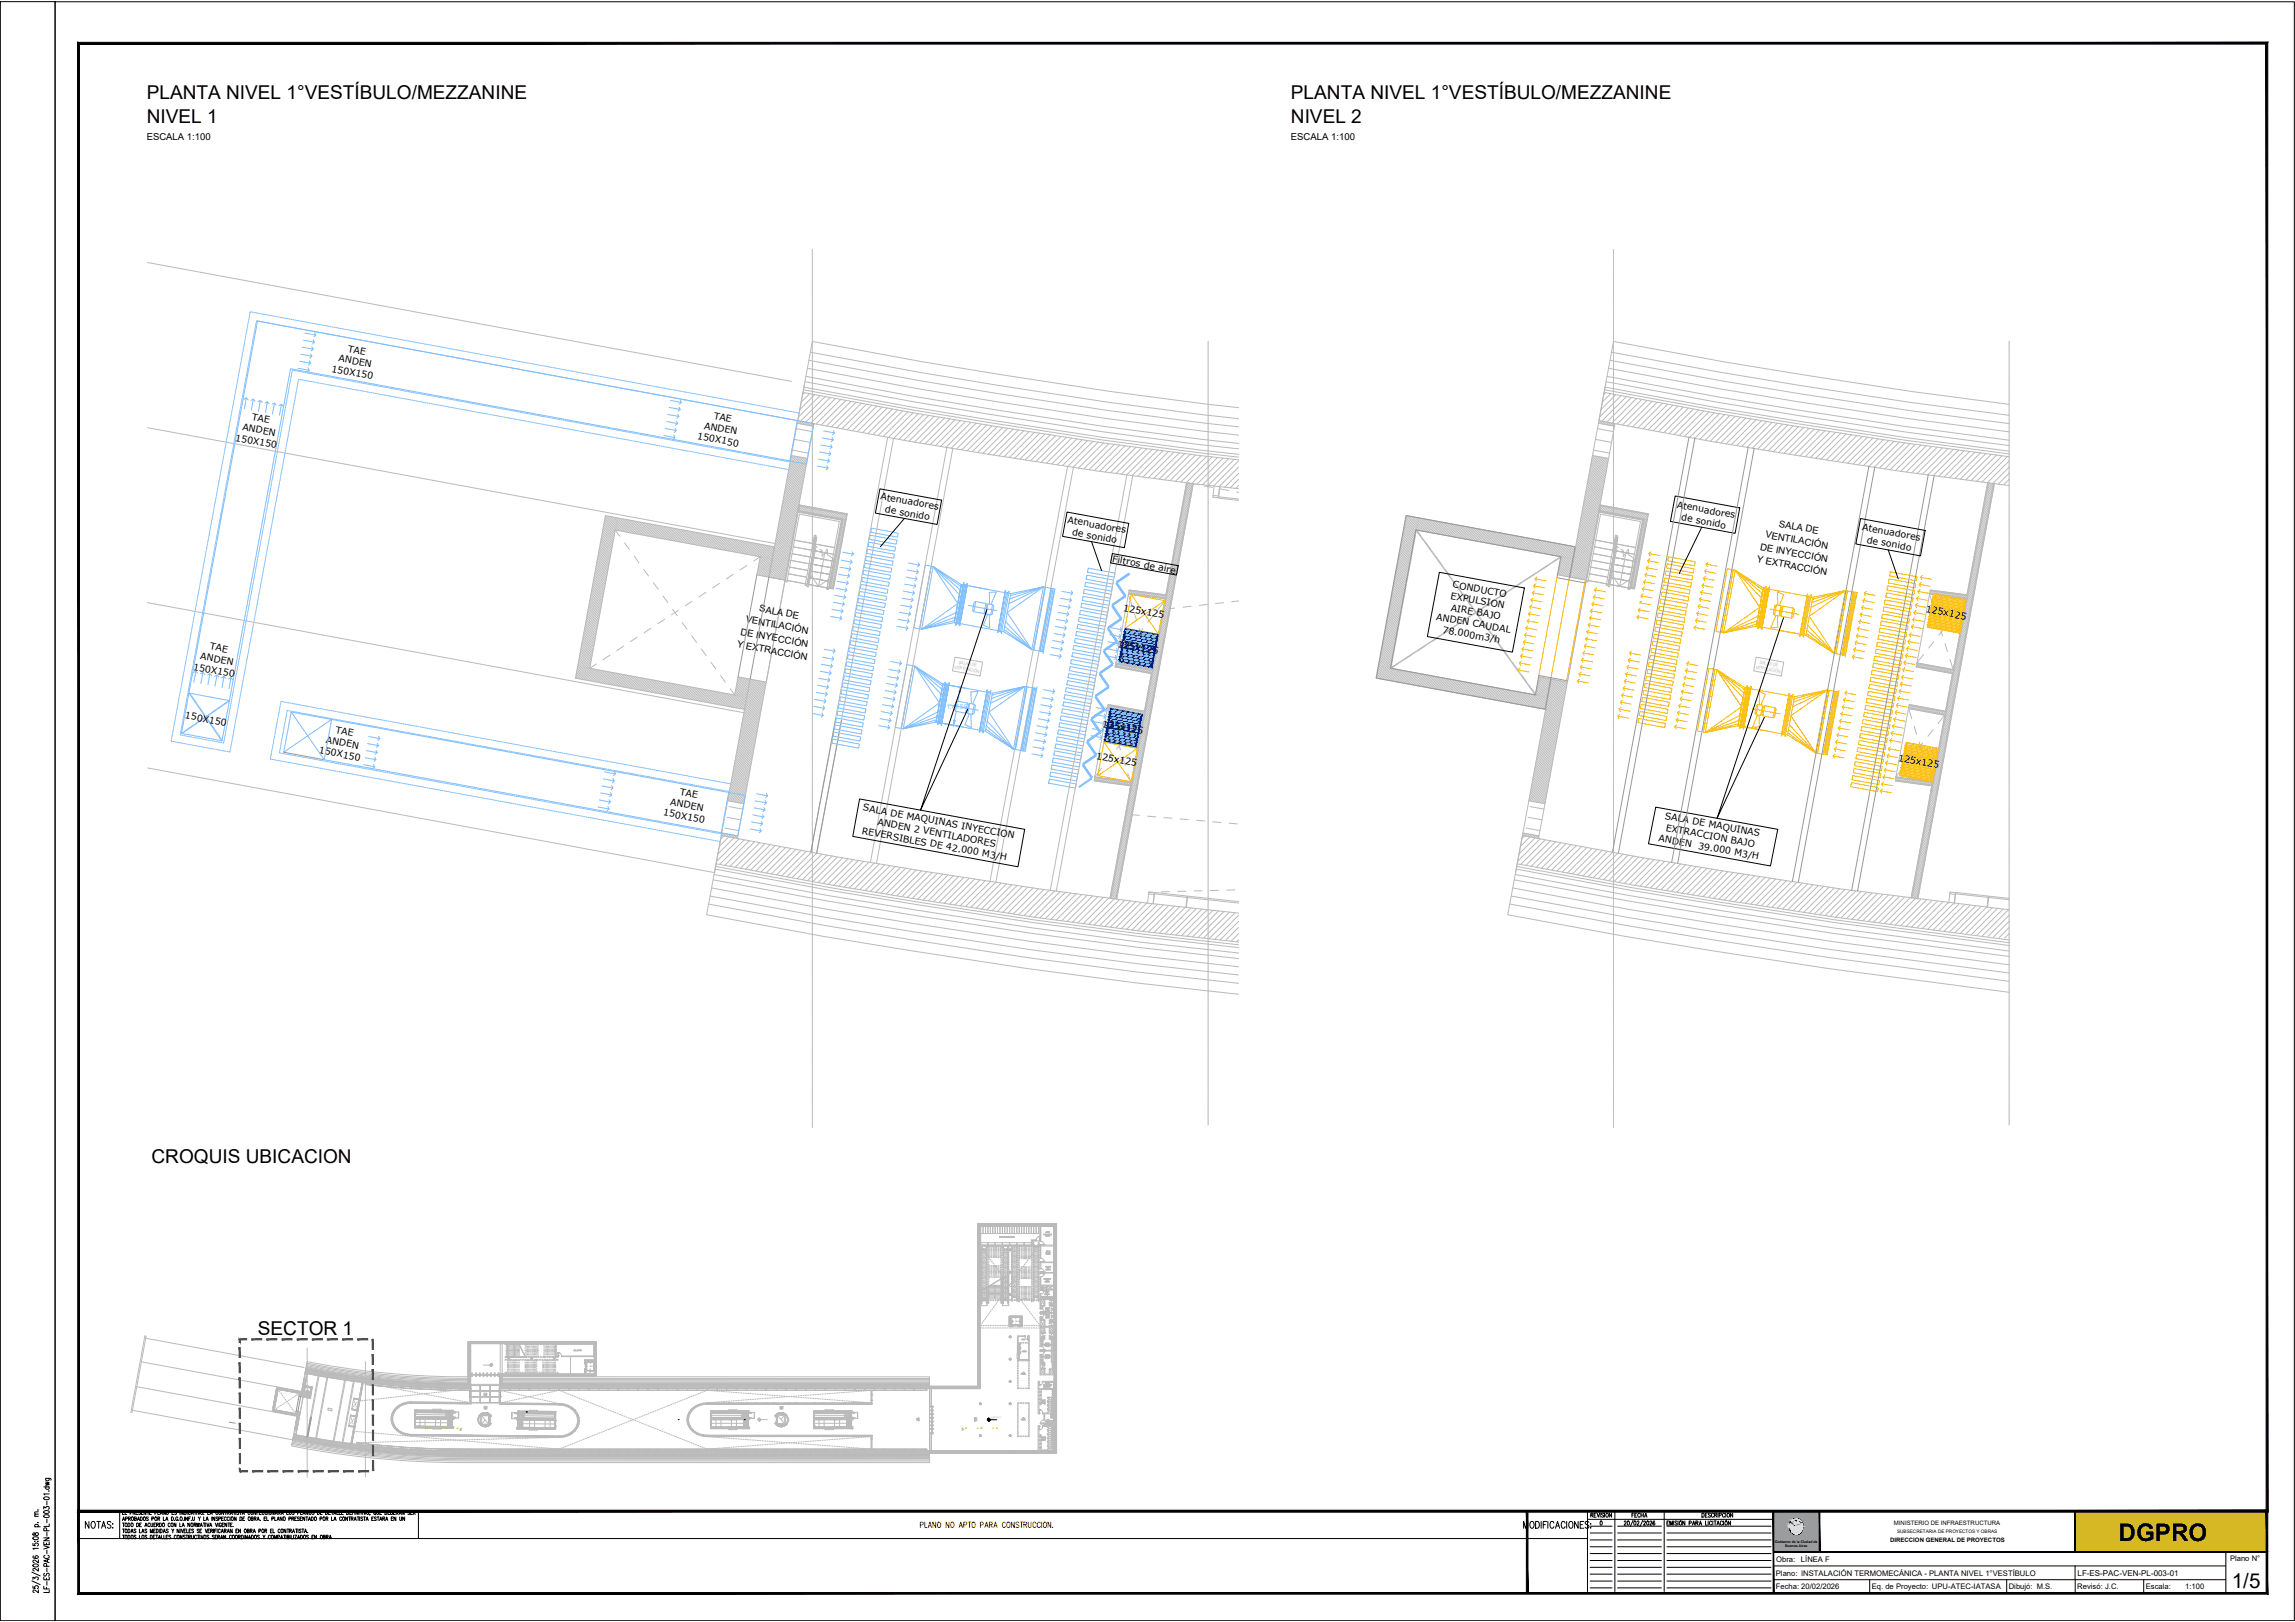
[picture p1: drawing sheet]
<svg xmlns="http://www.w3.org/2000/svg" width="841mm" height="594mm" viewBox="0 0 841 594" stroke-linecap="round" stroke-linejoin="round" font-family="sans-serif">
<defs><g id="words">
<text font-size="8.9" x="776.4" y="564.5">DGPRO</text>
<text font-size="7.5" x="817.9" y="581.5">1/5</text>
<g font-size="7">
<text x="53.8" y="36.2">PLANTA NIVEL 1°VESTÍBULO/MEZZANINE</text>
<text x="473.1" y="36.2">PLANTA NIVEL 1°VESTÍBULO/MEZZANINE</text>
<text x="53.8" y="45.1">NIVEL 1</text>
<text x="473.1" y="45.1">NIVEL 2</text>
<text x="55.5" y="425.8">CROQUIS UBICACION</text>
<text x="94.5" y="488.9">SECTOR 1</text>
</g>
<g font-size="3.5">
<text x="53.8" y="51.2">ESCALA 1:100</text>
<text x="473.1" y="51.2">ESCALA 1:100</text>
<text x="646.8" y="196.8" transform="rotate(10 646.8 196.8)">VENTILACIÓN</text>
<text x="651.8" y="192.8" transform="rotate(10 651.8 192.8)">SALA DE</text>
<text x="644.9" y="201.4" transform="rotate(10 644.9 201.4)">DE INYECCIÓN</text>
<text x="643.6" y="206" transform="rotate(11 643.6 206)">Y EXTRACCIÓN</text>
<text x="273.1" y="227.9" transform="rotate(10 273.1 227.9)">VENTILACIÓN</text>
<text x="278.1" y="224" transform="rotate(10 278.1 224)">SALA DE</text>
<text x="271.2" y="232.5" transform="rotate(10 271.2 232.5)">DE INYECCIÓN</text>
<text x="270" y="237.1" transform="rotate(11 270 237.1)">Y EXTRACCIÓN</text>
</g>
<g font-size="3.4">
<text x="127.4" y="128.7" transform="rotate(10 127.4 128.7)">TAE</text>
<text x="121.3" y="136.2" transform="rotate(10 121.3 136.2)">150X150</text>
<text x="123.9" y="132.3" transform="rotate(10 123.9 132.3)">ANDEN</text>
<text x="92.2" y="153.9" transform="rotate(10 92.2 153.9)">TAE</text>
<text x="261.4" y="153.4" transform="rotate(11 261.4 153.4)">TAE</text>
<text x="86.1" y="161.3" transform="rotate(10 86.1 161.3)">150X150</text>
<text x="88.7" y="157.5" transform="rotate(10 88.7 157.5)">ANDEN</text>
<text x="255.4" y="160.8" transform="rotate(11 255.4 160.8)">150X150</text>
<text x="257.9" y="157" transform="rotate(10 257.9 157)">ANDEN</text>
<text x="322.5" y="182.9" transform="rotate(10 322.5 182.9)">Atenuadores</text>
<text x="614.3" y="185.9" transform="rotate(10 614.3 185.9)">Atenuadores</text>
<text x="324.2" y="187.6" transform="rotate(10 324.2 187.6)">de sonido</text>
<text x="391.1" y="191.4" transform="rotate(10 391.1 191.4)">Atenuadores</text>
<text x="616" y="190.6" transform="rotate(11 616 190.6)">de sonido</text>
<text x="392.8" y="196.1" transform="rotate(10 392.8 196.1)">de sonido</text>
<text x="682.3" y="194.1" transform="rotate(10 682.3 194.1)">Atenuadores</text>
<text x="683.9" y="198.8" transform="rotate(10 683.9 198.8)">de sonido</text>
<text x="407.4" y="205.8" transform="rotate(10 407.4 205.8)">Filtros de aire</text>
<text x="532.2" y="215.2" transform="rotate(10 532.2 215.2)">CONDUCTO</text>
<text x="531.5" y="219.3" transform="rotate(10 531.5 219.3)">EXPULSION</text>
<text x="411.5" y="223.8" transform="rotate(10 411.5 223.8)">125x125</text>
<text x="526.2" y="226.9" transform="rotate(10 526.2 226.9)">ANDEN CAUDAL</text>
<text x="531.5" y="223.6" transform="rotate(11 531.5 223.6)">AIRE BAJO</text>
<text x="705.6" y="224.2" transform="rotate(10 705.6 224.2)">125x125</text>
<text x="528.5" y="231.7" transform="rotate(10 528.5 231.7)">78.000m3/h</text>
<text x="76.8" y="237.8" transform="rotate(11 76.8 237.8)">TAE</text>
<text x="409.4" y="237" transform="rotate(10 409.4 237)">125x125</text>
<text x="70.7" y="245.3" transform="rotate(10 70.7 245.3)">150X150</text>
<text x="73.2" y="241.4" transform="rotate(10 73.2 241.4)">ANDEN</text>
<text x="67.6" y="263.1" transform="rotate(10 67.6 263.1)">150X150</text>
<text x="122.8" y="268.4" transform="rotate(11 122.8 268.4)">TAE</text>
<text x="403.8" y="266.2" transform="rotate(10 403.8 266.2)">125x125</text>
<text x="116.7" y="275.8" transform="rotate(11 116.7 275.8)">150X150</text>
<text x="119.3" y="272" transform="rotate(10 119.3 272)">ANDEN</text>
<text x="401.6" y="277.9" transform="rotate(10 401.6 277.9)">125x125</text>
<text x="695.5" y="278.6" transform="rotate(10 695.5 278.6)">125x125</text>
<text x="249" y="291.2" transform="rotate(10 249 291.2)">TAE</text>
<text x="242.9" y="298.6" transform="rotate(10 242.9 298.6)">150X150</text>
<text x="245.5" y="294.8" transform="rotate(10 245.5 294.8)">ANDEN</text>
<text x="316.1" y="296.9" transform="rotate(10 316.1 296.9)">SALA DE MAQUINAS INYECCION</text>
<text x="610" y="299.9" transform="rotate(10 610 299.9)">SALA DE MAQUINAS</text>
<text x="315.7" y="305.4" transform="rotate(10 315.7 305.4)">REVERSIBLES DE 42.000 M3/H</text>
<text x="321.4" y="302.1" transform="rotate(10 321.4 302.1)">ANDEN 2 VENTILADORES</text>
<text x="610.3" y="304.3" transform="rotate(10 610.3 304.3)">EXTRACCION BAJO</text>
<text x="607.7" y="308.1" transform="rotate(10 607.7 308.1)">ANDEN</text>
<text x="622.2" y="310.8" transform="rotate(10 622.2 310.8)">39.000 M3/H</text>
</g>
<text font-size="2.9" x="761.4" y="577.1">LF-ES-PAC-VEN-PL-003-01</text>
<g font-size="2.8">
<text x="650.9" y="572.1">Obra:</text>
<text x="660" y="572.1">LÍNEA F</text>
<text x="817.2" y="571.7">Plano N°</text>
<text x="650.8" y="577.1">Plano: INSTALACIÓN TERMOMECÁNICA - PLANTA NIVEL 1°VESTÍBULO</text>
<text x="650.8" y="582.1">Fecha: 20/02/2026</text>
<text x="685.9" y="582.1">Eq. de Proyecto: UPU-ATEC-IATASA</text>
<text x="736.1" y="582.1">Dibujó: M.S.</text>
<text x="761.2" y="582.1">Revisó: J.C.</text>
<text x="786.3" y="582.1">Escala:</text>
<text x="800.8" y="582.1">1:100</text>
</g>
<text font-size="2.5" fill="#7fbfff" x="346.8" y="259.6">1.4155</text>
<g font-size="2.2">
<text x="694.1" y="558.7">MINISTERIO DE INFRAESTRUCTURA</text>
<text x="692.7" y="564.7">DIRECCION GENERAL DE PROYECTOS</text>
</g>
<g font-size="1.7" fill="#bababa">
<text x="349.7" y="244.9" transform="rotate(10 349.7 244.9)">VENTILACIÓN</text>
<text x="351.2" y="243" transform="rotate(10 351.2 243)">SALAS DE</text>
<text x="643.3" y="244.9" transform="rotate(10 643.3 244.9)">VENTILACIÓN</text>
<text x="644.8" y="243" transform="rotate(10 644.8 243)">SALAS DE</text>
</g>
<text font-size="1.7" x="695.2" y="561.5">SUBSECRETARIA DE PROYECTOS Y OBRAS</text>
<g font-size="1.3">
<text x="650.5" y="565.2">Gobierno de la Ciudad de</text>
<text x="654.1" y="566.7">Buenos Aires</text>
</g>
<text font-size=".7" fill="#bababa" x="362.9" y="519.9">+5.82</text>
<g font-size=".3" fill="#bababa">
<text x="177.2" y="515.1" transform="rotate(2 177.2 515.1)">MEZZANINE</text>
<text x="177.3" y="510.3">PUENTE</text>
<text x="177.5" y="510.9">C3 7.00</text>
<text x="177.5" y="515.8" transform="rotate(3 177.5 515.8)">C3 4.07</text>
<text x="177.7" y="510.6">509</text>
<text x="177.8" y="515.5" transform="rotate(7 177.8 515.5)">510</text>
<text x="285.6" y="515.2">MEZZANINE</text>
<text x="286" y="515.8">C3 4.07</text>
<text x="286.2" y="515.5">510</text>
<text x="120.2" y="516.4" transform="rotate(11 120.2 516.4)">VENTILACIÓN</text>
<text x="120.4" y="516.1" transform="rotate(12 120.4 516.1)">SALAS DE</text>
<text x="177.5" y="516.1">S1</text>
<text x="178.1" y="516.1">Z1</text>
<text x="286" y="516.1">S1</text>
<text x="286.5" y="516.1">Z1</text>
</g>
</g></defs>
<g fill="#fff" stroke="#fff" stroke-width=".37">
<path d="M359.2 456.4l19-1.9v1.9z"/>
<path d="M359.2 449h21.9v5.5z"/>
<path d="M340.6 507.8h17.7l-17.7 24.4zM358.3 507.8l-17.7 24.4h46.6z"/>
<path d="M358.3 448.1h28.9l-28.9 59.7zM387.2 448.1l-28.9 59.7 28.9 24.4z"/>
<path d="M359.2 449l19 5.5-19 1.9zM359.2 449l19 5.5h2.9z"/>
</g>
<path d="M358.3 448.1h28.9v84.1h-46.6v-24.4h17.7zM359.2 449h21.9v5.5h-2.9v1.9h-19z" fill="none" stroke="#bababa" stroke-width=".37"/>
<g fill="none" stroke="#bababa" stroke-width=".37">
<path d="M297.7 91.3v.2M297.7 91.7v.2M297.7 92v.3M297.7 92.4v.3M297.7 92.8v.3M297.7 93.2v.2M297.7 93.6v.2M297.7 93.9v.3M297.7 94.3v.2M297.7 94.7v.2M297.7 95.1v.2M297.7 95.4v.3"/>
<path d="M297.7 95.8v.3M297.7 96.2v.2M297.7 96.5v.3M297.7 96.9v.3M297.7 97.3v.3M297.7 97.7v.2M297.7 98.1v.2M297.7 98.4v.3M297.7 98.8v.2M297.7 99.2v.2M297.7 99.5v.3M297.7 99.9v.3"/>
<path d="M591.3 91.3v.2M591.3 91.7v.2M591.3 92v.3M591.3 92.4v.3M591.3 92.8v.3M591.3 93.2v.2M591.3 93.6v.2M591.3 93.9v.3M591.3 94.3v.2M591.3 94.7v.2M591.3 95.1v.2M591.3 95.4v.3"/>
<path d="M591.3 95.8v.3M591.3 96.2v.2M591.3 96.5v.3M591.3 96.9v.3M591.3 97.3v.3M591.3 97.7v.2M591.3 98.1v.2M591.3 98.4v.3M591.3 98.8v.2M591.3 99.2v.2M591.3 99.5v.3M591.3 99.9v.3"/>
<path d="M297.7 100.3v.3M297.7 100.7v.2M297.7 101.1v.2M297.7 101.4v.6M297.7 102.2v.2M297.7 102.5v.3M297.7 102.9v.3M297.7 103.3v.3M297.7 103.7v.2M297.7 104.1v.6M297.7 104.8v.2M297.7 105.2v.2"/>
<path d="M297.7 105.6v.2M297.7 105.9v.3M297.7 106.3v.3M297.7 106.7v.2M297.7 107.1v.2M297.7 107.4v.3M297.7 107.8v.2M297.7 108.2v.2M297.7 108.6v.2M297.7 108.9v.3M297.7 109.3v.3M297.7 109.7v.2"/>
<path d="M297.7 110v.3M297.7 110.4v.3M297.7 110.8v.3M297.7 111.2v.2M297.7 111.6v.2M297.7 111.9v.3M297.7 112.3v.2M297.7 112.7v.2M297.7 113v.3M297.7 113.4v.3M297.7 113.8v.3M297.7 114.2v.2"/>
<path d="M297.7 114.6v.2M297.7 114.9v.3M297.7 115.3v.2M297.7 115.7v.2M297.7 116v.3M297.7 116.4v.3M297.7 116.8v.3M297.7 117.2v.2M297.7 117.6v.2M297.7 117.9v.3M297.7 118.3v.2M297.7 118.7v.2"/>
<path d="M297.7 119.1v.2M297.7 119.4v.3M297.7 119.8v.3M591.3 100.3v.3M591.3 100.7v.2M591.3 101.1v.2M591.3 101.4v.3M591.3 101.8v.2M591.3 102.2v.2M591.3 102.5v.3M591.3 102.9v.3M591.3 103.3v.3"/>
<path d="M591.3 103.7v.2M591.3 104.1v.6M591.3 104.8v.2M591.3 105.2v.2M591.3 105.6v.2M591.3 105.9v.3M591.3 106.3v.3M591.3 106.7v.6M591.3 107.4v.3M591.3 107.8v.2M591.3 108.2v.2M591.3 108.6v.2"/>
<path d="M591.3 108.9v.3M591.3 109.3v.6M591.3 110v.3M591.3 110.4v.3M591.3 110.8v.3M591.3 111.2v.2M591.3 111.6v.2M591.3 111.9v.3M591.3 112.3v.2M591.3 112.7v.2M591.3 113v.3M591.3 113.4v.3"/>
<path d="M591.3 113.8v.3M591.3 114.2v.2M591.3 114.6v.2M591.3 114.9v.3M591.3 115.3v.2M591.3 115.7v.2M591.3 116v.3M591.3 116.4v.3M591.3 116.8v.3M591.3 117.2v.2M591.3 117.6v.2M591.3 117.9v.3"/>
<path d="M591.3 118.3v.2M591.3 118.7v.2M591.3 119.1v.2M591.3 119.4v.3M591.3 119.8v.3M297.7 120.2v.6M297.7 120.9v.3M297.7 121.3v.3M297.7 121.7v.2M297.7 122.1v.2M297.7 122.4v.3M297.7 122.8v.6"/>
<path d="M297.7 123.5v.3M297.7 123.9v.3M297.7 124.3v.3M297.7 124.7v.2M297.7 125.1v.2M297.7 125.4v.6M297.7 126.2v.2M297.7 126.5v.3M297.7 126.9v.3M297.7 127.3v.3M297.7 127.7v.2M297.7 128.1v.2"/>
<path d="M297.7 128.5v.2M297.7 128.8v.2M297.7 129.2v.2M297.7 129.6v.2M297.7 129.9v.3M297.7 130.3v.3M297.7 130.7v.3M297.7 131.1v.2M297.7 131.4v.3M297.7 131.8v.3M297.7 132.2v.2M297.7 132.6v.2"/>
<path d="M297.7 132.9v.3M297.7 133.3v.3M297.7 133.7v.2M297.7 134v.3M297.7 134.4v.3M297.7 134.8v.3M297.7 135.2v.2M297.7 135.6v.2M297.7 135.9v.3M297.7 136.3v.2M297.7 136.7v.2M297.7 137v.3"/>
<path d="M297.7 137.4v.3M297.7 137.8v.3M297.7 138.2v.2M297.7 138.6v.2M297.7 139v.2M297.7 139.3v.2M297.7 139.7v.2M442.7 125v.2M442.7 125.3v.2M442.7 125.7v.2M442.7 126v.3M442.7 126.4v.3"/>
<path d="M442.7 126.8v.3M442.7 127.2v.2M442.7 127.6v.2M442.7 127.9v.3M442.7 128.3v.2M442.7 128.7v.2M442.7 129v.3M442.7 129.4v.3M442.7 129.8v.3M442.7 130.2v.2M442.7 130.6v.2M442.7 130.9v.3"/>
<path d="M442.7 131.3v.2M442.7 131.7v.2M442.7 132.1v.2M442.7 132.4v.3M442.7 132.8v.3M442.7 133.2v.2M442.7 133.5v.3M442.7 133.9v.3M442.7 134.3v.2M442.7 134.7v.2M442.7 135.1v.2M442.7 135.4v.3"/>
<path d="M442.7 135.8v.2M442.7 136.2v.2M442.7 136.5v.3M442.7 136.9v.3M442.7 137.3v.3M442.7 137.7v.2M442.7 138.1v.2M442.7 138.4v.6M442.7 139.2v.2M442.7 139.5v.3M442.7 139.9v.3M591.3 120.2v.2"/>
<path d="M591.3 120.5v.3M591.3 120.9v.3M591.3 121.3v.3M591.3 121.7v.2M591.3 122.1v.2M591.3 122.4v.3M591.3 122.8v.2M591.3 123.2v.2M591.3 123.5v.3M591.3 123.9v.3M591.3 124.3v.3M591.3 124.7v.2"/>
<path d="M591.3 125.1v.2M591.3 125.4v.6M591.3 126.2v.2M591.3 126.5v.3M591.3 126.9v.3M591.3 127.3v.3M591.3 127.7v.2M591.3 128.1v.6M591.3 128.8v.2M591.3 129.2v.2M591.3 129.6v.2M591.3 129.9v.3"/>
<path d="M591.3 130.3v.3M591.3 130.7v.6M591.3 131.4v.3M591.3 131.8v.3M591.3 132.2v.2M591.3 132.6v.2M591.3 132.9v.3M591.3 133.3v.3M591.3 133.7v.2M591.3 134v.3M591.3 134.4v.3M591.3 134.8v.3"/>
<path d="M591.3 135.2v.2M591.3 135.6v.2M591.3 135.9v.3M591.3 136.3v.2M591.3 136.7v.2M591.3 137v.3M591.3 137.4v.3M591.3 137.8v.3M591.3 138.2v.2M591.3 138.6v.2M591.3 139v.2M591.3 139.3v.2"/>
<path d="M591.3 139.7v.2M736.3 125v.5M736.3 125.7v.2M736.3 126v.3M736.3 126.4v.3M736.3 126.8v.3M736.3 127.2v.2M736.3 127.6v.6M736.3 128.3v.2M736.3 128.7v.2M736.3 129v.3M736.3 129.4v.3"/>
<path d="M736.3 129.8v.3M736.3 130.2v.2M736.3 130.6v.2M736.3 130.9v.3M736.3 131.3v.2M736.3 131.7v.2M736.3 132.1v.2M736.3 132.4v.3M736.3 132.8v.3M736.3 133.2v.2M736.3 133.5v.3M736.3 133.9v.3"/>
<path d="M736.3 134.3v.2M736.3 134.7v.2M736.3 135.1v.2M736.3 135.4v.3M736.3 135.8v.2M736.3 136.2v.2M736.3 136.5v.3M736.3 136.9v.3M736.3 137.3v.3M736.3 137.7v.2M736.3 138.1v.2M736.3 138.4v.3"/>
<path d="M736.3 138.8v.2M736.3 139.2v.2M736.3 139.5v.3M736.3 139.9v.3M297.7 140.1v.2M297.7 140.4v.3M297.7 140.8v.3M297.7 141.2v.2M297.7 141.6v.6M297.7 142.3v.3M297.7 142.7v.2M297.7 143.1v.2"/>
<path d="M297.7 143.4v.3M297.7 143.8v.3M297.7 144.2v.6M297.7 144.9v.3M297.7 145.3v.3M297.7 145.7v.2M297.7 146.1v.2M297.7 146.4v.3M297.7 146.8v.3M297.7 147.2v.2M297.7 147.5v.3M297.7 147.9v.3"/>
<path d="M297.7 148.3v.3M297.7 148.7v.2M297.7 149.1v.2M297.7 149.5v.2M297.7 149.8v.2M297.7 150.2v.2M297.7 150.6v.2M297.7 150.9v.3M297.7 151.3v.3M297.7 151.7v.2M297.7 152.1v.2M297.7 152.5v.2"/>
<path d="M297.7 152.8v.2M297.7 153.2v.2M297.7 153.6v.2M297.7 153.9v.3M297.7 154.3v.3M297.7 154.7v.3M297.7 155.1v.2M297.7 155.4v.3M297.7 155.8v.3M297.7 156.2v.2M297.7 156.6v.2M297.7 156.9v.3"/>
<path d="M297.7 157.3v.3M297.7 157.7v.2M297.7 158v.3M297.7 158.4v.3M297.7 158.8v.3M297.7 159.2v.2M297.7 159.6v.2M297.7 159.9v.3M442.7 140.3v.3M442.7 140.7v.2M442.7 141.1v.6M442.7 141.8v.2"/>
<path d="M442.7 142.2v.2M442.7 142.6v.2M442.7 142.9v.3M442.7 143.3v.3M442.7 143.7v.2M442.7 144.1v.2M442.7 144.4v.3M442.7 144.8v.2M442.7 145.2v.2M442.7 145.6v.2M442.7 145.9v.3M442.7 146.3v.3"/>
<path d="M442.7 146.7v.2M442.7 147v.3M442.7 147.4v.3M442.7 147.8v.3M442.7 148.2v.2M442.7 148.6v.2M442.7 148.9v.3M442.7 149.3v.2M442.7 149.7v.2M442.7 150v.3M442.7 150.4v.3M442.7 150.8v.3"/>
<path d="M442.7 151.2v.2M442.7 151.6v.2M442.7 151.9v.3M442.7 152.3v.2M442.7 152.7v.2M442.7 153v.3M442.7 153.4v.3M442.7 153.8v.3M442.7 154.2v.2M442.7 154.6v.2M442.7 154.9v.3M442.7 155.3v.2"/>
<path d="M442.7 155.7v.2M442.7 156.1v.2M442.7 156.4v.3M442.7 156.8v.3M442.7 157.2v.2M442.7 157.5v.3M442.7 157.9v.3M442.7 158.3v.3M442.7 158.7v.2M442.7 159.1v.2M442.7 159.4v.3M442.7 159.8v.6"/>
<path d="M591.3 140.1v.2M591.3 140.4v.3M591.3 140.8v.3M591.3 141.2v.2M591.3 141.6v.2M591.3 141.9v.3M591.3 142.3v.3M591.3 142.7v.2M591.3 143.1v.2M591.3 143.4v.3M591.3 143.8v.3M591.3 144.2v.2"/>
<path d="M591.3 144.5v.3M591.3 144.9v.3M591.3 145.3v.3M591.3 145.7v.2M591.3 146.1v.2M591.3 146.4v.3M591.3 146.8v.6M591.3 147.5v.3M591.3 147.9v.3M591.3 148.3v.3M591.3 148.7v.2M591.3 149.1v.2"/>
<path d="M591.3 149.5v.5M591.3 150.2v.2M591.3 150.6v.2M591.3 150.9v.3M591.3 151.3v.3M591.3 151.7v.2M591.3 152.1v.6M591.3 152.8v.2M591.3 153.2v.2M591.3 153.6v.2M591.3 153.9v.3M591.3 154.3v.3"/>
<path d="M591.3 154.7v.3M591.3 155.1v.2M591.3 155.4v.3M591.3 155.8v.3M591.3 156.2v.2M591.3 156.6v.2M591.3 156.9v.3M591.3 157.3v.3M591.3 157.7v.2M591.3 158v.3M591.3 158.4v.3M591.3 158.8v.3"/>
<path d="M591.3 159.2v.2M591.3 159.6v.2M591.3 159.9v.3M736.3 140.3v.3M736.3 140.7v.2M736.3 141.1v.2M736.3 141.4v.3M736.3 141.8v.2M736.3 142.2v.2M736.3 142.6v.2M736.3 142.9v.3M736.3 143.3v.3"/>
<path d="M736.3 143.7v.6M736.3 144.4v.3M736.3 144.8v.2M736.3 145.2v.2M736.3 145.6v.2M736.3 145.9v.3M736.3 146.3v.6M736.3 147v.3M736.3 147.4v.3M736.3 147.8v.3M736.3 148.2v.2M736.3 148.6v.2"/>
<path d="M736.3 148.9v.6M736.3 149.7v.2M736.3 150v.3M736.3 150.4v.3M736.3 150.8v.3M736.3 151.2v.2M736.3 151.6v.2M736.3 151.9v.3M736.3 152.3v.2M736.3 152.7v.2M736.3 153v.3M736.3 153.4v.3"/>
<path d="M736.3 153.8v.3M736.3 154.2v.2M736.3 154.6v.2M736.3 154.9v.3M736.3 155.3v.2M736.3 155.7v.2M736.3 156.1v.2M736.3 156.4v.3M736.3 156.8v.3M736.3 157.2v.2M736.3 157.5v.3M736.3 157.9v.3"/>
<path d="M736.3 158.3v.3M736.3 158.7v.2M736.3 159.1v.2M736.3 159.4v.3M736.3 159.8v.2M297.7 160.3v.2M297.7 160.7v.2M297.7 161.1v.2M297.7 161.4v.3M297.7 161.8v.3M297.7 162.2v.2M297.7 162.6v.2"/>
<path d="M297.7 163v.5M297.7 163.7v.2M297.7 164.1v.2M297.7 164.4v.3M297.7 164.8v.3M297.7 165.2v.3M297.7 165.6v.6M297.7 166.3v.3M297.7 166.7v.2M297.7 167.1v.2M297.7 167.4v.3M297.7 167.8v.3"/>
<path d="M297.7 168.2v.3M297.7 168.6v.2M297.7 168.9v.3M297.7 169.3v.3M297.7 169.7v.2M297.7 170.1v.2M297.7 170.4v.3M297.7 170.8v.3M297.7 171.2v.2M297.7 171.5v.3M297.7 171.9v.3M297.7 172.3v.3"/>
<path d="M297.7 172.7v.2M297.7 173.1v.2M297.7 173.5v.2M297.7 173.8v.2M297.7 174.2v.2M297.7 174.6v.2M297.7 174.9v.3M297.7 175.3v.3M297.7 175.7v.3M297.7 176.1v.2M297.7 176.5v.2M297.7 176.8v.3"/>
<path d="M297.7 177.2v.2M297.7 177.6v.2M297.7 177.9v.3M297.7 178.3v.3M297.7 178.7v.3M297.7 179.1v.2M297.7 179.4v.3M297.7 179.8v.3M435.6 176.9l2.8 .5M441.3 178l3 .5M442.7 160.5v.3M442.7 160.9v.3"/>
<path d="M442.7 161.3v.3M442.7 161.7v.2M442.7 162.1v.2M442.7 162.4v.6M442.7 163.2v.2M442.7 163.5v.3M442.7 163.9v.3M442.7 164.3v.3M442.7 164.7v.2M442.7 165.1v.2M442.7 165.5v.2M442.7 165.8v.2"/>
<path d="M442.7 166.2v.2M442.7 166.6v.2M442.7 166.9v.3M442.7 167.3v.3M442.7 167.7v.3M442.7 168.1v.2M442.7 168.4v.3M442.7 168.8v.3M442.7 169.2v.2M442.7 169.6v.2M442.7 169.9v.3M442.7 170.3v.3"/>
<path d="M442.7 170.7v.2M442.7 171v.3M442.7 171.4v.3M442.7 171.8v.3M442.7 172.2v.2M442.7 172.6v.2M442.7 172.9v.3M442.7 173.3v.2M442.7 173.7v.2M442.7 174v.3M442.7 174.4v.3M442.7 174.8v.3"/>
<path d="M442.7 175.2v.2M442.7 175.6v.2M442.7 176v.2M442.7 176.3v.2M442.7 176.7v.2M442.7 177.1v.2M442.7 177.4v.3M442.7 177.8v.3M442.7 178.2v.2M442.7 178.6v.6M442.7 179.3v.2M442.7 179.7v.2"/>
<path d="M447.2 179.1l3 .5M591.3 160.3v.2M591.3 160.7v.2M591.3 161.1v.2M591.3 161.4v.3M591.3 161.8v.3M591.3 162.2v.2M591.3 162.6v.2M591.3 163v.2M591.3 163.3v.2M591.3 163.7v.2M591.3 164.1v.2"/>
<path d="M591.3 164.4v.3M591.3 164.8v.3M591.3 165.2v.3M591.3 165.6v.2M591.3 165.9v.3M591.3 166.3v.3M591.3 166.7v.2M591.3 167.1v.2M591.3 167.4v.3M591.3 167.8v.3M591.3 168.2v.2M591.3 168.5v.3"/>
<path d="M591.3 168.9v.3M591.3 169.3v.3M591.3 169.7v.2M591.3 170.1v.2M591.3 170.4v.3M591.3 170.8v.6M591.3 171.5v.3M591.3 171.9v.3M591.3 172.3v.3M591.3 172.7v.2M591.3 173.1v.2M591.3 173.5v.5"/>
<path d="M591.3 174.2v.2M591.3 174.6v.2M591.3 174.9v.3M591.3 175.3v.3M591.3 175.7v.3M591.3 176.1v.2M591.3 176.5v.2M591.3 176.8v.3M591.3 177.2v.2M591.3 177.6v.2M591.3 177.9v.3M591.3 178.3v.3"/>
<path d="M591.3 178.7v.3M591.3 179.1v.2M591.3 179.4v.3M591.3 179.8v.3M736.3 160.2v.2M736.3 160.5v.3M736.3 160.9v.3M736.3 161.3v.3M736.3 161.7v.2M736.3 162.1v.2M736.3 162.4v.3M736.3 162.8v.2"/>
<path d="M736.3 163.2v.2M736.3 163.5v.3M736.3 163.9v.3M736.3 164.3v.3M736.3 164.7v.2M736.3 165.1v.2M736.3 165.4v.3M736.3 165.8v.2M736.3 166.2v.2M736.3 166.6v.2M736.3 166.9v.3M736.3 167.3v.3"/>
<path d="M736.3 167.7v.6M736.3 168.4v.3M736.3 168.8v.3M736.3 169.2v.2M736.3 169.6v.2M736.3 169.9v.3M736.3 170.3v.6M736.3 171v.3M736.3 171.4v.3M736.3 171.8v.3M736.3 172.2v.2M736.3 172.6v.2"/>
<path d="M736.3 172.9v.3M736.3 173.3v.2M736.3 173.7v.2M736.3 174v.3M736.3 174.4v.3M736.3 174.8v.3M736.3 175.2v.2M736.3 175.6v.2M736.3 176v.2M736.3 176.3v.2M736.3 176.7v.2M736.3 177.1v.2"/>
<path d="M736.3 177.4v.3M736.3 177.8v.3M736.3 178.2v.2M736.3 178.6v.2M736.3 178.9v.3M736.3 179.3v.2M736.3 179.7v.2M225.5 194.1l1.6 2.3M228.9 198.8l1.7 2.5M297.7 180.2v.2M297.7 180.6v.2M297.7 180.9v.3"/>
<path d="M297.7 181.3v.3M297.7 181.7v.6M297.7 182.4v.3M297.7 182.8v.3M297.7 183.2v.2M297.7 183.6v.2M297.7 184v.2M297.7 184.3v.6M297.7 185.1v.2M297.7 185.4v.3M297.7 185.8v.3M297.7 186.2v.3"/>
<path d="M297.7 186.6v.2M297.7 187v.6M297.7 187.7v.2M297.7 188.1v.2M297.7 188.4v.3M297.7 188.8v.3M297.7 189.2v.3M297.7 189.6v.2M297.7 190v.2M297.7 190.3v.3M297.7 190.7v.2M297.7 191.1v.2"/>
<path d="M297.7 191.4v.3M297.7 191.8v.3M297.7 192.2v.3M297.7 192.6v.2M297.7 192.9v.3M297.7 193.3v.3M297.7 193.7v.2M297.7 194.1v.2M297.7 194.5v.2M297.7 194.8v.3M297.7 195.2v.2M297.7 195.6v.2"/>
<path d="M297.7 195.9v.3M297.7 196.3v.3M297.7 196.7v.2M297.7 197.1v.2M297.7 197.5v.2M297.7 197.8v.2M297.7 198.2v.2M297.7 198.6v.2M297.7 198.9v.3M297.7 199.3v.3M297.7 199.7v.3M442.7 180.1v.2"/>
<path d="M442.7 180.4v.3M442.7 180.8v.3M442.7 181.2v.6M442.7 181.9v.3M442.7 182.3v.3M442.7 182.7v.2M442.7 183.1v.2M442.7 183.4v.3M442.7 183.8v.6M442.7 184.5v.3M442.7 184.9v.3M442.7 185.3v.3"/>
<path d="M442.7 185.7v.2M442.7 186.1v.2M442.7 186.5v.2M442.7 186.8v.2M442.7 187.2v.2M442.7 187.6v.2M442.7 187.9v.3M442.7 188.3v.3M442.7 188.7v.2M442.7 189.1v.2M442.7 189.5v.2M442.7 189.8v.2"/>
<path d="M442.7 190.2v.2M442.7 190.6v.2M442.7 190.9v.3M442.7 191.3v.3M442.7 191.7v.3M442.7 192.1v.2M442.7 192.4v.3M442.7 192.8v.3M442.7 193.2v.2M442.7 193.6v.2M442.7 193.9v.3M442.7 194.3v.3"/>
<path d="M442.7 194.7v.2M442.7 195v.3M442.7 195.4v.3M442.7 195.8v.3M442.7 196.2v.2M442.7 196.6v.2M442.7 196.9v.3M442.7 197.3v.2M442.7 197.7v.2M442.7 198v.3M442.7 198.4v.3M442.7 198.8v.3"/>
<path d="M442.7 199.2v.2M442.7 199.6v.2M442.7 200v.5M453.1 180.2l.8 .2M519 194.1l1.7 2.3M522.5 198.8l1.7 2.5M591.3 180.2v.2M591.3 180.6v.2M591.3 180.9v.3M591.3 181.3v.3M591.3 181.7v.2M591.3 182v.3"/>
<path d="M591.3 182.4v.3M591.3 182.8v.3M591.3 183.2v.2M591.3 183.6v.2M591.3 184v.2M591.3 184.3v.2M591.3 184.7v.2M591.3 185.1v.2M591.3 185.4v.3M591.3 185.8v.3M591.3 186.2v.3M591.3 186.6v.2"/>
<path d="M591.3 187v.2M591.3 187.3v.3M591.3 187.7v.2M591.3 188.1v.2M591.3 188.4v.3M591.3 188.8v.3M591.3 189.2v.3M591.3 189.6v.2M591.3 189.9v.3M591.3 190.3v.3M591.3 190.7v.2M591.3 191.1v.2"/>
<path d="M591.3 191.4v.3M591.3 191.8v.3M591.3 192.2v.6M591.3 192.9v.3M591.3 193.3v.3M591.3 193.7v.2M591.3 194.1v.2M591.3 194.5v.2M591.3 194.8v.6M591.3 195.6v.2M591.3 195.9v.3M591.3 196.3v.3"/>
<path d="M591.3 196.7v.2M591.3 197.1v.2M591.3 197.5v.5M591.3 198.2v.2M591.3 198.6v.2M591.3 198.9v.3M591.3 199.3v.3M591.3 199.7v.3M736.3 180.1v.2M736.3 180.4v.3M736.3 180.8v.3M736.3 181.2v.2"/>
<path d="M736.3 181.5v.3M736.3 181.9v.3M736.3 182.3v.3M736.3 182.7v.2M736.3 183.1v.2M736.3 183.4v.3M736.3 183.8v.2M736.3 184.2v.2M736.3 184.5v.3M736.3 184.9v.3M736.3 185.3v.3M736.3 185.7v.2"/>
<path d="M736.3 186.1v.2M736.3 186.5v.2M736.3 186.8v.2M736.3 187.2v.2M736.3 187.6v.2M736.3 187.9v.3M736.3 188.3v.3M736.3 188.7v.2M736.3 189.1v.6M736.3 189.8v.2M736.3 190.2v.2M736.3 190.6v.2"/>
<path d="M736.3 190.9v.3M736.3 191.3v.3M736.3 191.7v.6M736.3 192.4v.3M736.3 192.8v.3M736.3 193.2v.2M736.3 193.6v.2M736.3 193.9v.3M736.3 194.3v.6M736.3 195v.3M736.3 195.4v.3M736.3 195.8v.3"/>
<path d="M736.3 196.2v.2M736.3 196.6v.2M736.3 196.9v.3M736.3 197.3v.2M736.3 197.7v.2M736.3 198v.3M736.3 198.4v.3M736.3 198.8v.3M736.3 199.2v.2M736.3 199.6v.2M736.3 200v.2M232.4 203.7l1.7 2.4"/>
<path d="M235.9 208.5l1.8 2.5M239.4 213.4l1.8 2.4M243 218.3l1.7 2.4M258.7 217l-2.5 1.6M263.7 213.7l-2.5 1.6M268.7 210.4l-2.5 1.6M273.7 207.1l-2.5 1.7M278.6 203.9l-2.4 1.6M297.7 200.1v.2M297.7 200.5v.2M297.7 200.8v.3M297.7 201.2v.2"/>
<path d="M297.7 201.6v.2M297.7 201.9v.3M297.7 202.3v.3M297.7 202.7v.3M297.7 203.1v.6M297.7 203.8v.3M297.7 204.2v.2M297.7 204.6v.2M297.7 204.9v.3M297.7 205.3v.3M297.7 205.7v.6M297.7 206.4v.3"/>
<path d="M297.7 206.8v.3M297.7 207.2v.2M297.7 207.6v.2M297.7 208v.2M297.7 208.3v.6M297.7 209.1v.2M297.7 209.4v.3M297.7 209.8v.3M297.7 210.2v.3M297.7 210.6v.2M297.7 211v.2M297.7 211.3v.3"/>
<path d="M297.7 211.7v.2M297.7 212.1v.2M297.7 212.4v.3M297.7 212.8v.3M297.7 213.2v.3M297.7 213.6v.2M297.7 214v.2M297.7 214.3v.3M297.7 214.7v.2M297.7 215.1v.2M297.7 215.4v.3M297.7 215.8v.3"/>
<path d="M297.7 216.2v.3M297.7 216.6v.2M297.7 216.9v.3M297.7 217.3v.3M297.7 217.7v.2M297.7 218.1v.2M297.7 218.5v.2M297.7 218.8v.3M297.7 219.2v.2M297.7 219.6v.2M297.7 219.9v.3M413.5 217.7l1.2 3.8"/>
<path d="M442.7 200.7v.2M442.7 201.1v.2M442.7 201.4v.3M442.7 201.8v.3M442.7 202.2v.3M442.7 202.6v.6M442.7 203.3v.3M442.7 203.7v.2M442.7 204.1v.2M442.7 204.4v.3M442.7 204.8v.3M442.7 205.2v.6"/>
<path d="M442.7 205.9v.3M442.7 206.3v.3M442.7 206.7v.2M442.7 207.1v.2M442.7 207.4v.3M442.7 207.8v.3M442.7 208.2v.2M442.7 208.5v.3M442.7 208.9v.3M442.7 209.3v.3M442.7 209.7v.2M442.7 210.1v.2"/>
<path d="M442.7 210.5v.2M442.7 210.8v.2M442.7 211.2v.2M442.7 211.6v.2M442.7 211.9v.3M442.7 212.3v.3M442.7 212.7v.3M442.7 213.1v.2M442.7 213.5v.2M442.7 213.8v.3M442.7 214.2v.2M442.7 214.6v.2"/>
<path d="M442.7 214.9v.3M442.7 215.3v.3M442.7 215.7v.3M442.7 216.1v.2M442.7 216.4v.3M442.7 216.8v.3M442.7 217.2v.2M442.7 217.6v.2M442.7 217.9v.3M442.7 218.3v.3M442.7 218.7v.2M442.7 219v.3"/>
<path d="M442.7 219.4v.3M442.7 219.8v.3M526 203.7l1.7 2.4M529.5 208.5l1.7 2.5M533 213.4l1.8 2.4M536.5 218.3l1.8 2.4M552.2 217l-2.5 1.6M557.2 213.7l-2.5 1.6M562.3 210.4l-2.5 1.6M567.3 207.1l-2.5 1.7M572.2 203.9l-2.4 1.6M591.3 200.1v.2"/>
<path d="M591.3 200.5v.2M591.3 200.8v.3M591.3 201.2v.2M591.3 201.6v.2M591.3 201.9v.3M591.3 202.3v.3M591.3 202.7v.3M591.3 203.1v.2M591.3 203.4v.3M591.3 203.8v.3M591.3 204.2v.2M591.3 204.6v.2"/>
<path d="M591.3 204.9v.3M591.3 205.3v.3M591.3 205.7v.2M591.3 206.1v.2M591.3 206.4v.3M591.3 206.8v.3M591.3 207.2v.2M591.3 207.6v.2M591.3 208v.2M591.3 208.3v.2M591.3 208.7v.2M591.3 209.1v.2"/>
<path d="M591.3 209.4v.3M591.3 209.8v.3M591.3 210.2v.3M591.3 210.6v.2M591.3 211v.2M591.3 211.3v.3M591.3 211.7v.2M591.3 212.1v.2M591.3 212.4v.3M591.3 212.8v.3M591.3 213.2v.3M591.3 213.6v.6"/>
<path d="M591.3 214.3v.3M591.3 214.7v.2M591.3 215.1v.2M591.3 215.4v.3M591.3 215.8v.3M591.3 216.2v.6M591.3 216.9v.3M591.3 217.3v.3M591.3 217.7v.2M591.3 218.1v.2M591.3 218.5v.2M591.3 218.8v.6"/>
<path d="M591.3 219.6v.2M591.3 219.9v.3M707.1 217.7l1.2 3.8M736.3 200.3v.2M736.3 200.7v.2M736.3 201.1v.2M736.3 201.4v.3M736.3 201.8v.3M736.3 202.2v.3M736.3 202.6v.2M736.3 202.9v.3M736.3 203.3v.3"/>
<path d="M736.3 203.7v.2M736.3 204.1v.2M736.3 204.4v.3M736.3 204.8v.3M736.3 205.2v.2M736.3 205.5v.3M736.3 205.9v.3M736.3 206.3v.3M736.3 206.7v.2M736.3 207.1v.2M736.3 207.4v.3M736.3 207.8v.2"/>
<path d="M736.3 208.2v.2M736.3 208.5v.3M736.3 208.9v.3M736.3 209.3v.3M736.3 209.7v.2M736.3 210.1v.2M736.3 210.5v.5M736.3 211.2v.2M736.3 211.6v.2M736.3 211.9v.3M736.3 212.3v.3M736.3 212.7v.3"/>
<path d="M736.3 213.1v.6M736.3 213.8v.3M736.3 214.2v.2M736.3 214.6v.2M736.3 214.9v.3M736.3 215.3v.3M736.3 215.7v.6M736.3 216.4v.3M736.3 216.8v.3M736.3 217.2v.2M736.3 217.6v.2M736.3 217.9v.3"/>
<path d="M736.3 218.3v.3M736.3 218.7v.2M736.3 219v.3M736.3 219.4v.3M736.3 219.8v.3M223.5 240l-2.5 1.6M228.5 236.7l-2.5 1.6M233.6 233.4l-2.6 1.6M238.5 230.1l-2.4 1.6M243.6 226.8l-2.5 1.6M246.5 223.2l1.7 2.4M248.6 223.5l-2.5 1.7"/>
<path d="M250 228l1.8 2.4M253.5 232.8l1.8 2.5M253.6 220.2l-2.5 1.7M257 237.7l1.8 2.4M297.7 220.3v.3M297.7 220.7v.3M297.7 221.1v.2M297.7 221.5v.2M297.7 221.8v.3M297.7 222.2v.2M297.7 222.6v.2M297.7 222.9v.3"/>
<path d="M297.7 223.3v.3M297.7 223.7v.3M297.7 224.1v.2M297.7 224.5v.6M297.7 225.2v.2M297.7 225.6v.2M297.7 225.9v.3M297.7 226.3v.3M297.7 226.7v.3M297.7 227.1v.6M297.7 227.8v.3M297.7 228.2v.2"/>
<path d="M297.7 228.6v.2M297.7 229v.2M297.7 229.3v.3M297.7 229.7v.3M297.7 230.1v.2M297.7 230.4v.3M297.7 230.8v.3M297.7 231.2v.3M297.7 231.6v.2M297.7 232v.2M297.7 232.3v.3M297.7 232.7v.2"/>
<path d="M297.7 233.1v.2M297.7 233.4v.3M297.7 233.8v.3M297.7 234.2v.3M297.7 234.6v.2M297.7 235v.2M297.7 235.3v.3M297.7 235.7v.2M297.7 236.1v.2M297.7 236.4v.3M297.7 236.8v.3M297.7 237.2v.3"/>
<path d="M297.7 237.6v.2M297.7 238v.2M297.7 238.3v.3M297.7 238.7v.2M297.7 239.1v.2M297.7 239.5v.2M297.7 239.8v.3M411.4 239.7l-2.5 3.1M415.1 235l-1.9 2.4M415.6 224.3l.9 2.9M417.4 230.1l.9 2.8M418.8 230.3l-1.9 2.3"/>
<path d="M419.2 235.8l.9 2.8M422.5 225.6l-1.9 2.3M426.8 220.1l-2.5 3.1M430.5 222.7l-1.6 .2M436.5 222.1l-3 .3M442.4 221.4l-2.9 .3M442.7 220.2v.2M442.7 220.6v.2M442.7 221v.2M442.7 221.3v.6M442.7 222.1v.2M442.7 222.4v.3"/>
<path d="M442.7 222.8v.3M442.7 223.2v.2M442.7 223.6v.2M442.7 224v.6M442.7 224.7v.2M442.7 225.1v.2M442.7 225.4v.3M442.7 225.8v.3M442.7 226.2v.3M442.7 226.6v.2M442.7 227v.2M442.7 227.3v.3"/>
<path d="M442.7 227.7v.2M442.7 228.1v.2M442.7 228.4v.3M442.7 228.8v.3M442.7 229.2v.3M442.7 229.6v.2M442.7 229.9v.3M442.7 230.3v.3M442.7 230.7v.2M442.7 231.1v.2M442.7 231.5v.2M442.7 231.8v.3"/>
<path d="M442.7 232.2v.2M442.7 232.6v.2M442.7 232.9v.3M442.7 233.3v.3M442.7 233.7v.2M442.7 234.1v.2M442.7 234.5v.2M442.7 234.8v.2M442.7 235.2v.2M442.7 235.6v.2M442.7 235.9v.3M442.7 236.3v.3"/>
<path d="M442.7 236.7v.3M442.7 237.1v.2M442.7 237.5v.2M442.7 237.8v.3M442.7 238.2v.2M442.7 238.6v.2M442.7 238.9v.3M442.7 239.3v.3M442.7 239.7v.3M448.4 220.7l-3 .3M453.9 220.1l-2.5 .3M517.1 240l-2.5 1.6"/>
<path d="M522.1 236.7l-2.5 1.6M527.1 233.4l-2.5 1.6M532.1 230.1l-2.5 1.6M537.2 226.8l-2.5 1.6M540 223.1l1.8 2.5M542.2 223.5l-2.5 1.7M543.6 228l1.7 2.4M547.1 232.8l1.8 2.5M547.2 220.2l-2.5 1.7M550.6 237.7l1.8 2.4M591.3 220.3v.3M591.3 220.7v.3"/>
<path d="M591.3 221.1v.2M591.3 221.5v.2M591.3 221.8v.3M591.3 222.2v.2M591.3 222.6v.2M591.3 222.9v.3M591.3 223.3v.3M591.3 223.7v.3M591.3 224.1v.2M591.3 224.5v.2M591.3 224.8v.3M591.3 225.2v.2"/>
<path d="M591.3 225.6v.2M591.3 225.9v.3M591.3 226.3v.3M591.3 226.7v.3M591.3 227.1v.2M591.3 227.4v.3M591.3 227.8v.3M591.3 228.2v.2M591.3 228.6v.2M591.3 229v.2M591.3 229.3v.3M591.3 229.7v.2"/>
<path d="M591.3 230.1v.2M591.3 230.4v.3M591.3 230.8v.3M591.3 231.2v.3M591.3 231.6v.2M591.3 232v.2M591.3 232.3v.3M591.3 232.7v.2M591.3 233.1v.2M591.3 233.4v.3M591.3 233.8v.3M591.3 234.2v.3"/>
<path d="M591.3 234.6v.2M591.3 235v.2M591.3 235.3v.3M591.3 235.7v.2M591.3 236.1v.2M591.3 236.4v.3M591.3 236.8v.3M591.3 237.2v.3M591.3 237.6v.6M591.3 238.3v.3M591.3 238.7v.2M591.3 239.1v.2"/>
<path d="M591.3 239.5v.2M591.3 239.8v.3M704.9 239.7l-2.4 3.1M708.6 235l-1.8 2.3M709.2 224.3l.9 2.9M711 230.1l.9 2.8M712.3 230.3l-1.8 2.3M712.8 235.8l.9 2.8M716.1 225.6l-1.9 2.3M720.4 220.1l-2.5 3.1M736.3 220.2v.2M736.3 220.6v.2"/>
<path d="M736.3 221v.2M736.3 221.3v.2M736.3 221.7v.2M736.3 222.1v.2M736.3 222.4v.3M736.3 222.8v.3M736.3 223.2v.2M736.3 223.6v.2M736.3 224v.2M736.3 224.3v.3M736.3 224.7v.2M736.3 225.1v.2"/>
<path d="M736.3 225.4v.3M736.3 225.8v.3M736.3 226.2v.3M736.3 226.6v.2M736.3 226.9v.3M736.3 227.3v.3M736.3 227.7v.2M736.3 228.1v.2M736.3 228.4v.3M736.3 228.8v.3M736.3 229.2v.2M736.3 229.5v.3"/>
<path d="M736.3 229.9v.3M736.3 230.3v.3M736.3 230.7v.2M736.3 231.1v.2M736.3 231.5v.2M736.3 231.8v.6M736.3 232.6v.2M736.3 232.9v.3M736.3 233.3v.3M736.3 233.7v.2M736.3 234.1v.2M736.3 234.5v.5"/>
<path d="M736.3 235.2v.2M736.3 235.6v.2M736.3 235.9v.3M736.3 236.3v.3M736.3 236.7v.3M736.3 237.1v.6M736.3 237.8v.3M736.3 238.2v.2M736.3 238.6v.2M736.3 238.9v.3M736.3 239.3v.3M736.3 239.7v.3"/>
<path d="M218.5 243.2l-2.4 1.6M260.6 242.6l1.7 2.4M264.1 247.5l1.7 2.4M267.6 252.3l1.6 2.3M297.7 240.2v.3M297.7 240.6v.2M297.7 240.9v.3M297.7 241.3v.3M297.7 241.7v.2M297.7 242.1v.2M297.7 242.5v.2M297.7 242.8v.3"/>
<path d="M297.7 243.2v.6M297.7 243.9v.3M297.7 244.3v.3M297.7 244.7v.3M297.7 245.1v.2M297.7 245.5v.2M297.7 245.8v.6M297.7 246.6v.2M297.7 246.9v.3M297.7 247.3v.3M297.7 247.7v.3M297.7 248.1v.2"/>
<path d="M297.7 248.5v.6M297.7 249.2v.2M297.7 249.6v.2M297.7 250v.2M297.7 250.3v.3M297.7 250.7v.3M297.7 251.1v.2M297.7 251.5v.2M297.7 251.8v.3M297.7 252.2v.2M297.7 252.6v.2M297.7 253v.2"/>
<path d="M297.7 253.3v.3M297.7 253.7v.3M297.7 254.1v.2M297.7 254.4v.3M297.7 254.8v.3M297.7 255.2v.3M297.7 255.6v.2M297.7 256v.2M297.7 256.3v.3M297.7 256.7v.2M297.7 257.1v.2M297.7 257.4v.3"/>
<path d="M297.7 257.8v.3M297.7 258.2v.3M297.7 258.6v.2M297.7 259v.2M297.7 259.3v.3M297.7 259.7v.2M405.8 259.4l1.2 3.8M421 241.5l1.2 3.8M442.7 240.1v.6M442.7 240.8v.3M442.7 241.2v.2M442.7 241.6v.2"/>
<path d="M442.7 241.9v.3M442.7 242.3v.3M442.7 242.7v.6M442.7 243.4v.3M442.7 243.8v.3M442.7 244.2v.2M442.7 244.6v.2M442.7 245v.2M442.7 245.3v.6M442.7 246.1v.2M442.7 246.4v.3M442.7 246.8v.3"/>
<path d="M442.7 247.2v.3M442.7 247.6v.2M442.7 248v.2M442.7 248.3v.3M442.7 248.7v.2M442.7 249.1v.2M442.7 249.4v.3M442.7 249.8v.3M442.7 250.2v.3M442.7 250.6v.2M442.7 251v.2M442.7 251.3v.3"/>
<path d="M442.7 251.7v.2M442.7 252.1v.2M442.7 252.4v.3M442.7 252.8v.3M442.7 253.2v.3M442.7 253.6v.2M442.7 253.9v.3M442.7 254.3v.3M442.7 254.7v.2M442.7 255.1v.2M442.7 255.5v.2M442.7 255.8v.3"/>
<path d="M442.7 256.2v.2M442.7 256.6v.2M442.7 256.9v.3M442.7 257.3v.3M442.7 257.7v.3M442.7 258.1v.2M442.7 258.5v.2M442.7 258.8v.3M442.7 259.2v.2M442.7 259.6v.2M442.7 259.9v.3M512.1 243.2l-2.4 1.6"/>
<path d="M554.1 242.6l1.8 2.4M557.7 247.5l1.7 2.4M561.2 252.3l1.6 2.3M591.3 240.2v.6M591.3 240.9v.3M591.3 241.3v.3M591.3 241.7v.2M591.3 242.1v.2M591.3 242.5v.2M591.3 242.8v.3M591.3 243.2v.2M591.3 243.6v.2"/>
<path d="M591.3 243.9v.3M591.3 244.3v.3M591.3 244.7v.3M591.3 245.1v.2M591.3 245.5v.2M591.3 245.8v.3M591.3 246.2v.2M591.3 246.6v.2M591.3 246.9v.3M591.3 247.3v.3M591.3 247.7v.3M591.3 248.1v.2"/>
<path d="M591.3 248.5v.2M591.3 248.8v.3M591.3 249.2v.2M591.3 249.6v.2M591.3 250v.2M591.3 250.3v.3M591.3 250.7v.3M591.3 251.1v.2M591.3 251.4v.3M591.3 251.8v.3M591.3 252.2v.2M591.3 252.6v.2"/>
<path d="M591.3 253v.2M591.3 253.3v.3M591.3 253.7v.2M591.3 254.1v.2M591.3 254.4v.3M591.3 254.8v.3M591.3 255.2v.3M591.3 255.6v.2M591.3 256v.2M591.3 256.3v.3M591.3 256.7v.2M591.3 257.1v.2"/>
<path d="M591.3 257.4v.3M591.3 257.8v.3M591.3 258.2v.3M591.3 258.6v.2M591.3 259v.6M591.3 259.7v.2M699.4 259.4l1.2 3.8M714.6 241.5l1.2 3.8M736.3 240.1v.2M736.3 240.4v.3M736.3 240.8v.3M736.3 241.2v.2"/>
<path d="M736.3 241.6v.2M736.3 241.9v.3M736.3 242.3v.3M736.3 242.7v.2M736.3 243v.3M736.3 243.4v.3M736.3 243.8v.3M736.3 244.2v.2M736.3 244.6v.2M736.3 245v.2M736.3 245.3v.2M736.3 245.7v.2"/>
<path d="M736.3 246.1v.2M736.3 246.4v.3M736.3 246.8v.3M736.3 247.2v.3M736.3 247.6v.2M736.3 248v.2M736.3 248.3v.3M736.3 248.7v.2M736.3 249.1v.2M736.3 249.4v.3M736.3 249.8v.3M736.3 250.2v.3"/>
<path d="M736.3 250.6v.2M736.3 250.9v.3M736.3 251.3v.3M736.3 251.7v.2M736.3 252.1v.2M736.3 252.4v.3M736.3 252.8v.3M736.3 253.2v.2M736.3 253.5v.3M736.3 253.9v.3M736.3 254.3v.3M736.3 254.7v.2"/>
<path d="M736.3 255.1v.2M736.3 255.5v.2M736.3 255.8v.6M736.3 256.6v.2M736.3 256.9v.3M736.3 257.3v.3M736.3 257.7v.3M736.3 258.1v.2M736.3 258.5v.6M736.3 259.2v.2M736.3 259.6v.2M736.3 259.9v.3"/>
<path d="M297.7 260.1v.2M297.7 260.4v.3M297.7 260.8v.3M297.7 261.2v.3M297.7 261.6v.2M297.7 262v.2M297.7 262.3v.3M297.7 262.7v.2M297.7 263.1v.2M297.7 263.5v.2M297.7 263.8v.3M297.7 264.2v.3"/>
<path d="M297.7 264.6v.6M297.7 265.3v.3M297.7 265.7v.3M297.7 266.1v.2M297.7 266.5v.2M297.7 266.8v.3M297.7 267.2v.6M297.7 267.9v.3M297.7 268.3v.3M297.7 268.7v.3M297.7 269.1v.2M297.7 269.5v.2"/>
<path d="M297.7 269.8v.6M297.7 270.6v.2M297.7 270.9v.3M297.7 271.3v.3M297.7 271.7v.3M297.7 272.1v.2M297.7 272.5v.2M297.7 272.9v.2M297.7 273.2v.2M297.7 273.6v.2M297.7 274v.2M297.7 274.3v.3"/>
<path d="M297.7 274.7v.3M297.7 275.1v.3M297.7 275.5v.2M297.7 275.8v.3M297.7 276.2v.3M297.7 276.6v.2M297.7 277v.2M297.7 277.3v.3M297.7 277.7v.3M297.7 278.1v.2M297.7 278.4v.3M297.7 278.8v.3"/>
<path d="M297.7 279.2v.3M297.7 279.6v.2M297.7 280v.2M407.4 276.7l-1.9 2.4M407.9 266l.9 2.9M409.7 271.8l.9 2.8M411.1 272l-1.9 2.4M411.5 277.5l.9 2.9M414.8 267.3l-1.9 2.4M419.1 261.9l-2.5 3.1M442.7 260.3v.3M442.7 260.7v.3"/>
<path d="M442.7 261.1v.2M442.7 261.5v.6M442.7 262.2v.2M442.7 262.6v.2M442.7 262.9v.3M442.7 263.3v.3M442.7 263.7v.3M442.7 264.1v.6M442.7 264.8v.3M442.7 265.2v.2M442.7 265.6v.2M442.7 266v.2"/>
<path d="M442.7 266.3v.3M442.7 266.7v.6M442.7 267.4v.3M442.7 267.8v.3M442.7 268.2v.2M442.7 268.6v.2M442.7 269v.2M442.7 269.3v.3M442.7 269.7v.2M442.7 270.1v.2M442.7 270.4v.3M442.7 270.8v.3"/>
<path d="M442.7 271.2v.3M442.7 271.6v.2M442.7 272v.2M442.7 272.3v.3M442.7 272.7v.2M442.7 273.1v.2M442.7 273.4v.3M442.7 273.8v.3M442.7 274.2v.3M442.7 274.6v.2M442.7 275v.2M442.7 275.3v.3"/>
<path d="M442.7 275.7v.2M442.7 276.1v.2M442.7 276.5v.2M442.7 276.8v.3M442.7 277.2v.3M442.7 277.6v.2M442.7 277.9v.3M442.7 278.3v.3M442.7 278.7v.2M442.7 279.1v.2M442.7 279.5v.2M442.7 279.8v.3"/>
<path d="M591.3 260.1v.2M591.3 260.4v.3M591.3 260.8v.3M591.3 261.2v.3M591.3 261.6v.6M591.3 262.3v.3M591.3 262.7v.2M591.3 263.1v.2M591.3 263.5v.2M591.3 263.8v.3M591.3 264.2v.6M591.3 264.9v.3"/>
<path d="M591.3 265.3v.3M591.3 265.7v.3M591.3 266.1v.2M591.3 266.5v.2M591.3 266.8v.3M591.3 267.2v.2M591.3 267.6v.2M591.3 267.9v.3M591.3 268.3v.3M591.3 268.7v.3M591.3 269.1v.2M591.3 269.5v.2"/>
<path d="M591.3 269.8v.3M591.3 270.2v.2M591.3 270.6v.2M591.3 270.9v.3M591.3 271.3v.3M591.3 271.7v.3M591.3 272.1v.2M591.3 272.5v.2M591.3 272.8v.3M591.3 273.2v.2M591.3 273.6v.2M591.3 274v.2"/>
<path d="M591.3 274.3v.3M591.3 274.7v.3M591.3 275.1v.2M591.3 275.4v.3M591.3 275.8v.3M591.3 276.2v.3M591.3 276.6v.2M591.3 277v.2M591.3 277.3v.3M591.3 277.7v.2M591.3 278.1v.2M591.3 278.4v.3"/>
<path d="M591.3 278.8v.3M591.3 279.2v.3M591.3 279.6v.2M591.3 280v.2M700.9 276.7l-1.8 2.4M701.5 266l.9 2.9M703.3 271.8l.9 2.8M704.6 272l-1.8 2.4M705.1 277.5l.9 2.8M708.4 267.3l-1.9 2.4M712.7 261.9l-2.5 3.1M736.3 260.3v.3"/>
<path d="M736.3 260.7v.3M736.3 261.1v.6M736.3 261.8v.3M736.3 262.2v.2M736.3 262.6v.2M736.3 262.9v.3M736.3 263.3v.3M736.3 263.7v.3M736.3 264.1v.2M736.3 264.4v.3M736.3 264.8v.3M736.3 265.2v.2"/>
<path d="M736.3 265.6v.2M736.3 266v.2M736.3 266.3v.3M736.3 266.7v.2M736.3 267.1v.2M736.3 267.4v.3M736.3 267.8v.3M736.3 268.2v.2M736.3 268.6v.2M736.3 269v.2M736.3 269.3v.3M736.3 269.7v.2"/>
<path d="M736.3 270.1v.2M736.3 270.4v.3M736.3 270.8v.3M736.3 271.2v.3M736.3 271.6v.2M736.3 272v.2M736.3 272.3v.3M736.3 272.7v.2M736.3 273.1v.2M736.3 273.4v.3M736.3 273.8v.3M736.3 274.2v.3"/>
<path d="M736.3 274.6v.2M736.3 274.9v.3M736.3 275.3v.3M736.3 275.7v.2M736.3 276.1v.2M736.3 276.5v.2M736.3 276.8v.3M736.3 277.2v.6M736.3 277.9v.3M736.3 278.3v.3M736.3 278.7v.2M736.3 279.1v.2"/>
<path d="M736.3 279.5v.2M736.3 279.8v.6M297.7 280.3v.3M297.7 280.7v.2M297.7 281.1v.2M297.7 281.4v.3M297.7 281.8v.3M297.7 282.2v.3M297.7 282.6v.2M297.7 283v.2M297.7 283.4v.2M297.7 283.7v.2"/>
<path d="M297.7 284.1v.2M297.7 284.5v.2M297.7 284.8v.3M297.7 285.2v.3M297.7 285.6v.2M297.7 286v.6M297.7 286.7v.2M297.7 287.1v.2M297.7 287.5v.2M297.7 287.8v.3M297.7 288.2v.3M297.7 288.6v.6"/>
<path d="M297.7 289.3v.3M297.7 289.7v.3M297.7 290.1v.2M297.7 290.5v.2M297.7 290.8v.3M297.7 291.2v.3M297.7 291.6v.2M297.7 291.9v.3M297.7 292.3v.3M297.7 292.7v.3M297.7 293.1v.2M297.7 293.5v.2"/>
<path d="M297.7 293.8v.3M297.7 294.2v.2M297.7 294.6v.2M297.7 295v.2M297.7 295.3v.3M297.7 295.7v.3M297.7 296.1v.2M297.7 296.5v.2M297.7 296.9v.2M297.7 297.2v.2M297.7 297.6v.2M297.7 298v.2"/>
<path d="M297.7 298.3v.3M297.7 298.7v.3M297.7 299.1v.3M297.7 299.5v.2M297.7 299.8v.3M403.6 281.4l-2.4 3.1M413.3 283.2l1.2 3.8M415 298.4l2.5 .2M420.5 298.9l3 .3M426.5 299.4l3 .3M432.5 299.9l3 .3M442.7 280.2v.2"/>
<path d="M442.7 280.6v.2M442.7 280.9v.3M442.7 281.3v.3M442.7 281.7v.3M442.7 282.1v.2M442.7 282.5v.2M442.7 282.8v.6M442.7 283.6v.2M442.7 283.9v.3M442.7 284.3v.3M442.7 284.7v.3M442.7 285.1v.2"/>
<path d="M442.7 285.5v.6M442.7 286.2v.2M442.7 286.6v.2M442.7 286.9v.3M442.7 287.3v.3M442.7 287.7v.3M442.7 288.1v.2M442.7 288.5v.2M442.7 288.8v.3M442.7 289.2v.2M442.7 289.6v.2M442.7 290v.2"/>
<path d="M442.7 290.3v.3M442.7 290.7v.3M442.7 291.1v.2M442.7 291.4v.3M442.7 291.8v.3M442.7 292.2v.3M442.7 292.6v.2M442.7 293v.2M442.7 293.3v.3M442.7 293.7v.2M442.7 294.1v.2M442.7 294.4v.3"/>
<path d="M442.7 294.8v.3M442.7 295.2v.3M442.7 295.6v.2M442.7 296v.2M442.7 296.3v.3M442.7 296.7v.2M442.7 297.1v.2M442.7 297.4v.3M442.7 297.8v.3M442.7 298.2v.3M442.7 298.6v.2M442.7 299v.2"/>
<path d="M442.7 299.3v.3M442.7 299.7v.2M591.3 280.3v.6M591.3 281.1v.2M591.3 281.4v.3M591.3 281.8v.3M591.3 282.2v.3M591.3 282.6v.2M591.3 283v.6M591.3 283.7v.2M591.3 284.1v.2M591.3 284.5v.2"/>
<path d="M591.3 284.8v.3M591.3 285.2v.3M591.3 285.6v.6M591.3 286.3v.3M591.3 286.7v.2M591.3 287.1v.2M591.3 287.5v.2M591.3 287.8v.3M591.3 288.2v.3M591.3 288.6v.2M591.3 288.9v.3M591.3 289.3v.3"/>
<path d="M591.3 289.7v.3M591.3 290.1v.2M591.3 290.5v.2M591.3 290.8v.3M591.3 291.2v.2M591.3 291.6v.2M591.3 291.9v.3M591.3 292.3v.3M591.3 292.7v.3M591.3 293.1v.2M591.3 293.5v.2M591.3 293.8v.3"/>
<path d="M591.3 294.2v.2M591.3 294.6v.2M591.3 295v.2M591.3 295.3v.3M591.3 295.7v.3M591.3 296.1v.2M591.3 296.5v.2M591.3 296.8v.3M591.3 297.2v.2M591.3 297.6v.2M591.3 298v.2M591.3 298.3v.3"/>
<path d="M591.3 298.7v.3M591.3 299.1v.2M591.3 299.4v.3M591.3 299.8v.3M697.2 281.4l-2.4 3.1M706.9 283.2l1.2 3.8M736.3 280.6v.2M736.3 280.9v.3M736.3 281.3v.3M736.3 281.7v.3M736.3 282.1v.2M736.3 282.5v.6"/>
<path d="M736.3 283.2v.2M736.3 283.6v.2M736.3 283.9v.3M736.3 284.3v.3M736.3 284.7v.3M736.3 285.1v.2M736.3 285.5v.2M736.3 285.8v.3M736.3 286.2v.2M736.3 286.6v.2M736.3 286.9v.3M736.3 287.3v.3"/>
<path d="M736.3 287.7v.3M736.3 288.1v.2M736.3 288.4v.3M736.3 288.8v.3M736.3 289.2v.2M736.3 289.6v.2M736.3 290v.2M736.3 290.3v.3M736.3 290.7v.2M736.3 291.1v.2M736.3 291.4v.3M736.3 291.8v.3"/>
<path d="M736.3 292.2v.3M736.3 292.6v.2M736.3 293v.2M736.3 293.3v.3M736.3 293.7v.2M736.3 294.1v.2M736.3 294.4v.3M736.3 294.8v.3M736.3 295.2v.3M736.3 295.6v.2M736.3 296v.2M736.3 296.3v.3"/>
<path d="M736.3 296.7v.2M736.3 297.1v.2M736.3 297.4v.3M736.3 297.8v.3M736.3 298.2v.3M736.3 298.6v.6M736.3 299.3v.3M736.3 299.7v.2M297.7 300.2v.3M297.7 300.6v.2M297.7 301v.2M297.7 301.3v.3"/>
<path d="M297.7 301.7v.3M297.7 302.1v.2M297.7 302.4v.3M297.7 302.8v.3M297.7 303.2v.3M297.7 303.6v.2M297.7 304v.2M297.7 304.3v.3M297.7 304.7v.6M297.7 305.4v.3M297.7 305.8v.3M297.7 306.2v.3"/>
<path d="M297.7 306.6v.2M297.7 307v.2M297.7 307.4v.5M297.7 308.1v.2M297.7 308.5v.2M297.7 308.8v.3M297.7 309.2v.3M297.7 309.6v.3M297.7 310v.6M297.7 310.7v.3M297.7 311.1v.2M297.7 311.5v.2"/>
<path d="M297.7 311.8v.3M297.7 312.2v.3M297.7 312.6v.3M297.7 313v.2M297.7 313.3v.3M297.7 313.7v.3M297.7 314.1v.2M297.7 314.5v.2M297.7 314.8v.3M297.7 315.2v.3M297.7 315.6v.2M297.7 315.9v.3"/>
<path d="M297.7 316.3v.3M297.7 316.7v.3M297.7 317.1v.2M297.7 317.5v.2M297.7 317.9v.2M297.7 318.2v.2M297.7 318.6v.2M297.7 319v.2M297.7 319.3v.3M297.7 319.7v.3M438.5 300.5l3 .2M442.7 300.1v.2"/>
<path d="M442.7 300.5v.2M442.7 300.8v.3M442.7 301.2v.3M442.7 301.6v.6M442.7 302.3v.3M442.7 302.7v.3M442.7 303.1v.2M442.7 303.5v.2M442.7 303.8v.3M442.7 304.2v.6M442.7 304.9v.3M442.7 305.3v.3"/>
<path d="M442.7 305.7v.3M442.7 306.1v.2M442.7 306.5v.2M442.7 306.8v.6M442.7 307.6v.2M442.7 307.9v.3M442.7 308.3v.3M442.7 308.7v.3M442.7 309.1v.2M442.7 309.5v.2M442.7 309.9v.2M442.7 310.2v.2"/>
<path d="M442.7 310.6v.2M442.7 311v.2M442.7 311.3v.3M442.7 311.7v.3M442.7 312.1v.2M442.7 312.5v.2M442.7 312.8v.3M442.7 313.2v.3M442.7 313.6v.2M442.7 314v.2M442.7 314.3v.3M442.7 314.7v.3"/>
<path d="M442.7 315.1v.2M442.7 315.4v.3M442.7 315.8v.3M442.7 316.2v.3M442.7 316.6v.2M442.7 317v.2M442.7 317.3v.3M442.7 317.7v.2M442.7 318.1v.2M442.7 318.4v.3M442.7 318.8v.3M442.7 319.2v.3"/>
<path d="M442.7 319.6v.2M442.7 320v.2M444.5 301l2.9 .3M450.4 301.5l3 .3M591.3 300.2v.3M591.3 300.6v.2M591.3 301v.2M591.3 301.3v.3M591.3 301.7v.2M591.3 302.1v.2M591.3 302.4v.3M591.3 302.8v.3"/>
<path d="M591.3 303.2v.3M591.3 303.6v.2M591.3 304v.2M591.3 304.3v.6M591.3 305.1v.2M591.3 305.4v.3M591.3 305.8v.3M591.3 306.2v.3M591.3 306.6v.2M591.3 307v.6M591.3 307.7v.2M591.3 308.1v.2"/>
<path d="M591.3 308.5v.2M591.3 308.8v.3M591.3 309.2v.3M591.3 309.6v.3M591.3 310v.2M591.3 310.3v.3M591.3 310.7v.3M591.3 311.1v.2M591.3 311.5v.2M591.3 311.8v.3M591.3 312.2v.3M591.3 312.6v.2"/>
<path d="M591.3 312.9v.3M591.3 313.3v.3M591.3 313.7v.3M591.3 314.1v.2M591.3 314.5v.2M591.3 314.8v.3M591.3 315.2v.2M591.3 315.6v.2M591.3 315.9v.3M591.3 316.3v.3M591.3 316.7v.3M591.3 317.1v.2"/>
<path d="M591.3 317.5v.2M591.3 317.9v.2M591.3 318.2v.2M591.3 318.6v.2M591.3 319v.2M591.3 319.3v.3M591.3 319.7v.3M736.3 300.1v.2M736.3 300.5v.2M736.3 300.8v.3M736.3 301.2v.6M736.3 301.9v.3"/>
<path d="M736.3 302.3v.3M736.3 302.7v.3M736.3 303.1v.2M736.3 303.5v.2M736.3 303.8v.6M736.3 304.6v.2M736.3 304.9v.3M736.3 305.3v.3M736.3 305.7v.3M736.3 306.1v.2M736.3 306.5v.2M736.3 306.8v.3"/>
<path d="M736.3 307.2v.2M736.3 307.6v.2M736.3 307.9v.3M736.3 308.3v.3M736.3 308.7v.3M736.3 309.1v.2M736.3 309.5v.2M736.3 309.8v.3M736.3 310.2v.2M736.3 310.6v.2M736.3 311v.2M736.3 311.3v.3"/>
<path d="M736.3 311.7v.3M736.3 312.1v.2M736.3 312.4v.3M736.3 312.8v.3M736.3 313.2v.3M736.3 313.6v.2M736.3 314v.2M736.3 314.3v.3M736.3 314.7v.2M736.3 315.1v.2M736.3 315.4v.3M736.3 315.8v.3"/>
<path d="M736.3 316.2v.3M736.3 316.6v.2M736.3 317v.2M736.3 317.3v.3M736.3 317.7v.2M736.3 318.1v.2M736.3 318.4v.3M736.3 318.8v.3M736.3 319.2v.3M736.3 319.6v.2M736.3 320v.2M297.7 320.1v.3"/>
<path d="M297.7 320.5v.2M297.7 320.9v.2M297.7 321.2v.3M297.7 321.6v.2M297.7 322v.2M297.7 322.3v.3M297.7 322.7v.3M297.7 323.1v.3M297.7 323.5v.2M297.7 323.8v.3M297.7 324.2v.3M297.7 324.6v.2"/>
<path d="M297.7 325v.2M297.7 325.3v.3M297.7 325.7v.3M297.7 326.1v.6M297.7 326.8v.3M297.7 327.2v.3M297.7 327.6v.2M297.7 328v.2M297.7 328.4v.2M297.7 328.7v.6M297.7 329.5v.2M297.7 329.8v.3"/>
<path d="M297.7 330.2v.3M297.7 330.6v.2M297.7 331v.2M297.7 331.4v.5M297.7 332.1v.2M297.7 332.5v.2M297.7 332.8v.3M297.7 333.2v.3M297.7 333.6v.3M297.7 334v.2M297.7 334.4v.2M297.7 334.7v.3"/>
<path d="M297.7 335.1v.2M297.7 335.5v.2M297.7 335.8v.3M297.7 336.2v.3M297.7 336.6v.3M297.7 337v.2M297.7 337.3v.3M297.7 337.7v.3M297.7 338.1v.2M297.7 338.5v.2M297.7 338.9v.2M297.7 339.2v.3"/>
<path d="M297.7 339.6v.2M297.7 340v.2M421 326.7h1.5M428.5 326.6l-3 .1M434.6 326.4l-3.1 .1M440.5 326.2l-2.9 .1M442.7 320.4v.2M442.7 320.7v.2M442.7 321.1v.2M442.7 321.5v.2M442.7 321.8v.3M442.7 322.2v.3"/>
<path d="M442.7 322.6v.2M442.7 323v.6M442.7 323.7v.2M442.7 324.1v.2M442.7 324.5v.2M442.7 324.8v.3M442.7 325.2v.3M442.7 325.6v.6M442.7 326.3v.3M442.7 326.7v.3M442.7 327.1v.2M442.7 327.5v.2"/>
<path d="M442.7 327.8v.3M442.7 328.2v.6M442.7 328.9v.3M442.7 329.3v.3M442.7 329.7v.3M442.7 330.1v.2M442.7 330.5v.2M442.7 330.8v.3M442.7 331.2v.2M442.7 331.6v.2M442.7 331.9v.3M442.7 332.3v.3"/>
<path d="M442.7 332.7v.3M442.7 333.1v.2M442.7 333.5v.2M442.7 333.9v.2M442.7 334.2v.2M442.7 334.6v.2M442.7 335v.2M442.7 335.3v.3M442.7 335.7v.3M442.7 336.1v.3M442.7 336.5v.2M442.7 336.8v.3"/>
<path d="M442.7 337.2v.3M442.7 337.6v.2M442.7 338v.2M442.7 338.3v.3M442.7 338.7v.3M442.7 339.1v.2M442.7 339.4v.3M442.7 339.8v.3M446.5 326.1l-3 .1M452.5 325.9l-3 .1M591.3 320.1v.3M591.3 320.5v.2"/>
<path d="M591.3 320.8v.3M591.3 321.2v.3M591.3 321.6v.2M591.3 322v.2M591.3 322.3v.3M591.3 322.7v.3M591.3 323.1v.2M591.3 323.4v.3M591.3 323.8v.3M591.3 324.2v.3M591.3 324.6v.2M591.3 325v.2"/>
<path d="M591.3 325.3v.3M591.3 325.7v.6M591.3 326.4v.3M591.3 326.8v.3M591.3 327.2v.3M591.3 327.6v.2M591.3 328v.2M591.3 328.4v.5M591.3 329.1v.2M591.3 329.5v.2M591.3 329.8v.3M591.3 330.2v.3"/>
<path d="M591.3 330.6v.2M591.3 331v.6M591.3 331.7v.2M591.3 332.1v.2M591.3 332.5v.2M591.3 332.8v.3M591.3 333.2v.3M591.3 333.6v.3M591.3 334v.2M591.3 334.3v.3M591.3 334.7v.3M591.3 335.1v.2"/>
<path d="M591.3 335.5v.2M591.3 335.8v.3M591.3 336.2v.3M591.3 336.6v.2M591.3 336.9v.3M591.3 337.3v.3M591.3 337.7v.3M591.3 338.1v.2M591.3 338.5v.2M591.3 338.9v.2M591.3 339.2v.2M591.3 339.6v.2"/>
<path d="M591.3 340v.2M736.3 320.3v.3M736.3 320.7v.2M736.3 321.1v.2M736.3 321.5v.2M736.3 321.8v.3M736.3 322.2v.3M736.3 322.6v.6M736.3 323.3v.3M736.3 323.7v.2M736.3 324.1v.2M736.3 324.5v.2"/>
<path d="M736.3 324.8v.3M736.3 325.2v.6M736.3 325.9v.3M736.3 326.3v.3M736.3 326.7v.3M736.3 327.1v.2M736.3 327.5v.2M736.3 327.8v.3M736.3 328.2v.2M736.3 328.6v.2M736.3 328.9v.3M736.3 329.3v.3"/>
<path d="M736.3 329.7v.3M736.3 330.1v.2M736.3 330.5v.2M736.3 330.8v.3M736.3 331.2v.2M736.3 331.6v.2M736.3 331.9v.3M736.3 332.3v.3M736.3 332.7v.3M736.3 333.1v.2M736.3 333.5v.2M736.3 333.8v.3"/>
<path d="M736.3 334.2v.2M736.3 334.6v.2M736.3 335v.2M736.3 335.3v.3M736.3 335.7v.3M736.3 336.1v.2M736.3 336.4v.3M736.3 336.8v.3M736.3 337.2v.3M736.3 337.6v.2M736.3 338v.2M736.3 338.3v.3"/>
<path d="M736.3 338.7v.2M736.3 339.1v.2M736.3 339.4v.3M736.3 339.8v.3M297.7 340.3v.3M297.7 340.7v.3M297.7 341.1v.2M297.7 341.5v.2M297.7 341.9v.2M297.7 342.2v.2M297.7 342.6v.2M297.7 343v.2"/>
<path d="M297.7 343.3v.3M297.7 343.7v.3M297.7 344.1v.3M297.7 344.5v.2M297.7 344.9v.2M297.7 345.2v.3M297.7 345.6v.2M297.7 346v.2M297.7 346.3v.3M297.7 346.7v.3M297.7 347.1v.3M297.7 347.5v.6"/>
<path d="M297.7 348.2v.3M297.7 348.6v.2M297.7 349v.2M297.7 349.3v.3M297.7 349.7v.3M297.7 350.1v.6M297.7 350.8v.3M297.7 351.2v.3M297.7 351.6v.2M297.7 352v.2M297.7 352.4v.2M297.7 352.7v.3"/>
<path d="M297.7 353.1v.2M297.7 353.5v.2M297.7 353.8v.3M297.7 354.2v.3M297.7 354.6v.3M297.7 355v.2M297.7 355.4v.2M297.7 355.7v.3M297.7 356.1v.2M297.7 356.5v.2M297.7 356.8v.3M297.7 357.2v.3"/>
<path d="M297.7 357.6v.3M297.7 358v.2M297.7 358.4v.2M297.7 358.7v.3M297.7 359.1v.2M297.7 359.5v.2M297.7 359.8v.3M442.7 340.2v.3M442.7 340.6v.2M442.7 341v.2M442.7 341.3v.3M442.7 341.7v.2"/>
<path d="M442.7 342.1v.2M442.7 342.4v.3M442.7 342.8v.3M442.7 343.2v.3M442.7 343.6v.2M442.7 344v.2M442.7 344.4v.5M442.7 345.1v.2M442.7 345.5v.2M442.7 345.8v.3M442.7 346.2v.3M442.7 346.6v.3"/>
<path d="M442.7 347v.6M442.7 347.7v.3M442.7 348.1v.2M442.7 348.5v.2M442.7 348.8v.3M442.7 349.2v.3M442.7 349.6v.3M442.7 350v.2M442.7 350.3v.3M442.7 350.7v.3M442.7 351.1v.2M442.7 351.5v.2"/>
<path d="M442.7 351.8v.3M442.7 352.2v.3M442.7 352.6v.2M442.7 352.9v.3M442.7 353.3v.3M442.7 353.7v.3M442.7 354.1v.2M442.7 354.5v.2M442.7 354.9v.2M442.7 355.2v.2M442.7 355.6v.2M442.7 356v.2"/>
<path d="M442.7 356.3v.3M442.7 356.7v.3M442.7 357.1v.2M442.7 357.5v.2M442.7 357.9v.2M442.7 358.2v.3M442.7 358.6v.2M442.7 359v.2M442.7 359.3v.3M442.7 359.7v.3M591.3 340.3v.3M591.3 340.7v.3"/>
<path d="M591.3 341.1v.2M591.3 341.5v.2M591.3 341.9v.2M591.3 342.2v.2M591.3 342.6v.2M591.3 343v.2M591.3 343.3v.3M591.3 343.7v.3M591.3 344.1v.3M591.3 344.5v.2M591.3 344.8v.3M591.3 345.2v.3"/>
<path d="M591.3 345.6v.2M591.3 346v.2M591.3 346.3v.3M591.3 346.7v.3M591.3 347.1v.6M591.3 347.8v.3M591.3 348.2v.3M591.3 348.6v.2M591.3 349v.2M591.3 349.3v.3M591.3 349.7v.6M591.3 350.4v.3"/>
<path d="M591.3 350.8v.3M591.3 351.2v.3M591.3 351.6v.2M591.3 352v.2M591.3 352.4v.5M591.3 353.1v.2M591.3 353.5v.2M591.3 353.8v.3M591.3 354.2v.3M591.3 354.6v.3M591.3 355v.2M591.3 355.4v.2"/>
<path d="M591.3 355.7v.3M591.3 356.1v.2M591.3 356.5v.2M591.3 356.8v.3M591.3 357.2v.3M591.3 357.6v.3M591.3 358v.2M591.3 358.3v.3M591.3 358.7v.3M591.3 359.1v.2M591.3 359.5v.2M591.3 359.8v.3"/>
<path d="M736.3 340.2v.3M736.3 340.6v.2M736.3 341v.2M736.3 341.3v.3M736.3 341.7v.2M736.3 342.1v.2M736.3 342.4v.3M736.3 342.8v.3M736.3 343.2v.3M736.3 343.6v.2M736.3 344v.6M736.3 344.7v.2"/>
<path d="M736.3 345.1v.2M736.3 345.5v.2M736.3 345.8v.3M736.3 346.2v.3M736.3 346.6v.6M736.3 347.3v.3M736.3 347.7v.3M736.3 348.1v.2M736.3 348.5v.2M736.3 348.8v.3M736.3 349.2v.6M736.3 349.9v.3"/>
<path d="M736.3 350.3v.3M736.3 350.7v.3M736.3 351.1v.2M736.3 351.5v.2M736.3 351.8v.3M736.3 352.2v.2M736.3 352.6v.2M736.3 352.9v.3M736.3 353.3v.3M736.3 353.7v.3M736.3 354.1v.2M736.3 354.5v.2"/>
<path d="M736.3 354.9v.2M736.3 355.2v.2M736.3 355.6v.2M736.3 356v.2M736.3 356.3v.3M736.3 356.7v.3M736.3 357.1v.2M736.3 357.5v.2M736.3 357.8v.3M736.3 358.2v.3M736.3 358.6v.2M736.3 359v.2"/>
<path d="M736.3 359.3v.3M736.3 359.7v.3M297.7 360.2v.3M297.7 360.6v.3M297.7 361v.2M297.7 361.3v.3M297.7 361.7v.3M297.7 362.1v.2M297.7 362.5v.2M297.7 362.9v.2M297.7 363.2v.3M297.7 363.6v.2"/>
<path d="M297.7 364v.2M297.7 364.3v.3M297.7 364.7v.3M297.7 365.1v.3M297.7 365.5v.2M297.7 365.9v.2M297.7 366.2v.3M297.7 366.6v.2M297.7 367v.2M297.7 367.3v.3M297.7 367.7v.3M297.7 368.1v.3"/>
<path d="M297.7 368.5v.2M297.7 368.9v.6M297.7 369.6v.2M297.7 370v.2M297.7 370.3v.3M297.7 370.7v.3M297.7 371.1v.3M297.7 371.5v.6M297.7 372.2v.3M297.7 372.6v.2M297.7 373v.2M297.7 373.4v.2"/>
<path d="M297.7 373.7v.3M297.7 374.1v.3M297.7 374.5v.2M297.7 374.8v.3M297.7 375.2v.3M297.7 375.6v.2M297.7 376v.2M297.7 376.4v.2M297.7 376.7v.3M297.7 377.1v.2M297.7 377.5v.2M297.7 377.8v.3"/>
<path d="M297.7 378.2v.3M297.7 378.6v.3M297.7 379v.2M297.7 379.4v.2M297.7 379.7v.3M442.7 360.1v.3M442.7 360.5v.2M442.7 360.8v.3M442.7 361.2v.3M442.7 361.6v.2M442.7 362v.2M442.7 362.3v.3"/>
<path d="M442.7 362.7v.3M442.7 363.1v.6M442.7 363.8v.3M442.7 364.2v.3M442.7 364.6v.2M442.7 365v.2M442.7 365.4v.2M442.7 365.7v.6M442.7 366.5v.2M442.7 366.8v.3M442.7 367.2v.3M442.7 367.6v.2"/>
<path d="M442.7 368v.2M442.7 368.4v.5M442.7 369.1v.2M442.7 369.5v.2M442.7 369.8v.3M442.7 370.2v.3M442.7 370.6v.3M442.7 371v.2M442.7 371.4v.2M442.7 371.7v.3M442.7 372.1v.2M442.7 372.5v.2"/>
<path d="M442.7 372.8v.3M442.7 373.2v.3M442.7 373.6v.3M442.7 374v.2M442.7 374.3v.3M442.7 374.7v.3M442.7 375.1v.2M442.7 375.5v.2M442.7 375.8v.3M442.7 376.2v.3M442.7 376.6v.2M442.7 377v.2"/>
<path d="M442.7 377.3v.3M442.7 377.7v.3M442.7 378.1v.2M442.7 378.5v.2M442.7 378.9v.2M442.7 379.2v.2M442.7 379.6v.2M442.7 380v.2M591.3 360.2v.3M591.3 360.6v.2M591.3 360.9v.3M591.3 361.3v.3"/>
<path d="M591.3 361.7v.3M591.3 362.1v.2M591.3 362.5v.2M591.3 362.9v.2M591.3 363.2v.2M591.3 363.6v.2M591.3 364v.2M591.3 364.3v.3M591.3 364.7v.3M591.3 365.1v.3M591.3 365.5v.2M591.3 365.9v.2"/>
<path d="M591.3 366.2v.3M591.3 366.6v.2M591.3 367v.2M591.3 367.3v.3M591.3 367.7v.3M591.3 368.1v.3M591.3 368.5v.6M591.3 369.2v.3M591.3 369.6v.2M591.3 370v.2M591.3 370.3v.3M591.3 370.7v.3"/>
<path d="M591.3 371.1v.6M591.3 371.8v.3M591.3 372.2v.3M591.3 372.6v.2M591.3 373v.2M591.3 373.4v.2M591.3 373.7v.6M591.3 374.5v.2M591.3 374.8v.3M591.3 375.2v.3M591.3 375.6v.2M591.3 376v.2"/>
<path d="M591.3 376.4v.2M591.3 376.7v.3M591.3 377.1v.2M591.3 377.5v.2M591.3 377.8v.3M591.3 378.2v.3M591.3 378.6v.3M591.3 379v.2M591.3 379.4v.2M591.3 379.7v.3M736.3 360.1v.2M736.3 360.4v.3"/>
<path d="M736.3 360.8v.3M736.3 361.2v.3M736.3 361.6v.2M736.3 362v.2M736.3 362.3v.3M736.3 362.7v.2M736.3 363.1v.2M736.3 363.4v.3M736.3 363.8v.3M736.3 364.2v.3M736.3 364.6v.2M736.3 365v.2"/>
<path d="M736.3 365.4v.5M736.3 366.1v.2M736.3 366.5v.2M736.3 366.8v.3M736.3 367.2v.3M736.3 367.6v.2M736.3 368v.6M736.3 368.7v.2M736.3 369.1v.2M736.3 369.5v.2M736.3 369.8v.3M736.3 370.2v.3"/>
<path d="M736.3 370.6v.6M736.3 371.3v.3M736.3 371.7v.3M736.3 372.1v.2M736.3 372.5v.2M736.3 372.8v.3M736.3 373.2v.3M736.3 373.6v.2M736.3 373.9v.3M736.3 374.3v.3M736.3 374.7v.3M736.3 375.1v.2"/>
<path d="M736.3 375.5v.2M736.3 375.8v.3M736.3 376.2v.2M736.3 376.6v.2M736.3 377v.2M736.3 377.3v.3M736.3 377.7v.3M736.3 378.1v.2M736.3 378.5v.2M736.3 378.9v.2M736.3 379.2v.2M736.3 379.6v.2"/>
<path d="M736.3 380v.2M297.7 380.1v.2M297.7 380.5v.2M297.7 380.8v.3M297.7 381.2v.3M297.7 381.6v.3M297.7 382v.2M297.7 382.4v.2M297.7 382.7v.3M297.7 383.1v.2M297.7 383.5v.2M297.7 383.9v.2"/>
<path d="M297.7 384.2v.3M297.7 384.6v.3M297.7 385v.2M297.7 385.3v.3M297.7 385.7v.3M297.7 386.1v.2M297.7 386.5v.2M297.7 386.9v.2M297.7 387.2v.3M297.7 387.6v.6M297.7 388.3v.3M297.7 388.7v.3"/>
<path d="M297.7 389.1v.3M297.7 389.5v.2M297.7 389.9v.2M297.7 390.2v.6M297.7 391v.2M297.7 391.3v.3M297.7 391.7v.3M297.7 392.1v.3M297.7 392.5v.2M297.7 392.9v.6M297.7 393.6v.2M297.7 394v.2"/>
<path d="M297.7 394.3v.3M297.7 394.7v.3M297.7 395.1v.3M297.7 395.5v.2M297.7 395.9v.2M297.7 396.2v.3M297.7 396.6v.2M297.7 397v.2M297.7 397.4v.2M297.7 397.7v.3M297.7 398.1v.3M297.7 398.5v.2"/>
<path d="M297.7 398.8v.3M297.7 399.2v.3M297.7 399.6v.3M297.7 400v.2M442.7 380.3v.3M442.7 380.7v.3M442.7 381.1v.3M442.7 381.5v.2M442.7 381.9v.2M442.7 382.2v.3M442.7 382.6v.2M442.7 383v.2"/>
<path d="M442.7 383.3v.3M442.7 383.7v.3M442.7 384.1v.3M442.7 384.5v.6M442.7 385.2v.3M442.7 385.6v.2M442.7 386v.2M442.7 386.3v.3M442.7 386.7v.3M442.7 387.1v.6M442.7 387.8v.3M442.7 388.2v.3"/>
<path d="M442.7 388.6v.2M442.7 389v.2M442.7 389.4v.2M442.7 389.7v.6M442.7 390.5v.2M442.7 390.8v.3M442.7 391.2v.3M442.7 391.6v.3M442.7 392v.2M442.7 392.4v.2M442.7 392.7v.3M442.7 393.1v.2"/>
<path d="M442.7 393.5v.2M442.7 393.8v.3M442.7 394.2v.3M442.7 394.6v.3M442.7 395v.2M442.7 395.4v.2M442.7 395.7v.3M442.7 396.1v.2M442.7 396.5v.2M442.7 396.8v.3M442.7 397.2v.3M442.7 397.6v.3"/>
<path d="M442.7 398v.2M442.7 398.3v.3M442.7 398.7v.3M442.7 399.1v.2M442.7 399.5v.2M442.7 399.9v.2M591.3 380.1v.2M591.3 380.5v.2M591.3 380.8v.3M591.3 381.2v.3M591.3 381.6v.3M591.3 382v.2"/>
<path d="M591.3 382.3v.3M591.3 382.7v.3M591.3 383.1v.2M591.3 383.5v.2M591.3 383.9v.2M591.3 384.2v.3M591.3 384.6v.2M591.3 385v.2M591.3 385.3v.3M591.3 385.7v.3M591.3 386.1v.2M591.3 386.5v.2"/>
<path d="M591.3 386.9v.2M591.3 387.2v.2M591.3 387.6v.2M591.3 388v.2M591.3 388.3v.3M591.3 388.7v.3M591.3 389.1v.3M591.3 389.5v.2M591.3 389.9v.2M591.3 390.2v.3M591.3 390.6v.2M591.3 391v.2"/>
<path d="M591.3 391.3v.3M591.3 391.7v.3M591.3 392.1v.3M591.3 392.5v.6M591.3 393.2v.3M591.3 393.6v.2M591.3 394v.2M591.3 394.3v.3M591.3 394.7v.3M591.3 395.1v.6M591.3 395.8v.3M591.3 396.2v.3"/>
<path d="M591.3 396.6v.2M591.3 397v.2M591.3 397.4v.2M591.3 397.7v.6M591.3 398.5v.2M591.3 398.8v.3M591.3 399.2v.3M591.3 399.6v.3M591.3 400v.2M736.3 380.3v.3M736.3 380.7v.3M736.3 381.1v.3"/>
<path d="M736.3 381.5v.2M736.3 381.8v.3M736.3 382.2v.3M736.3 382.6v.2M736.3 383v.2M736.3 383.3v.3M736.3 383.7v.3M736.3 384.1v.2M736.3 384.4v.3M736.3 384.8v.3M736.3 385.2v.3M736.3 385.6v.2"/>
<path d="M736.3 386v.2M736.3 386.3v.3M736.3 386.7v.2M736.3 387.1v.2M736.3 387.4v.3M736.3 387.8v.3M736.3 388.2v.3M736.3 388.6v.2M736.3 389v.2M736.3 389.4v.5M736.3 390.1v.2M736.3 390.5v.2"/>
<path d="M736.3 390.8v.3M736.3 391.2v.3M736.3 391.6v.3M736.3 392v.6M736.3 392.7v.3M736.3 393.1v.2M736.3 393.5v.2M736.3 393.8v.3M736.3 394.2v.3M736.3 394.6v.3M736.3 395v.2M736.3 395.3v.3"/>
<path d="M736.3 395.7v.3M736.3 396.1v.2M736.3 396.5v.2M736.3 396.8v.3M736.3 397.2v.3M736.3 397.6v.2M736.3 397.9v.3M736.3 398.3v.3M736.3 398.7v.3M736.3 399.1v.2M736.3 399.5v.2M736.3 399.9v.2"/>
<path d="M297.7 400.4v.2M297.7 400.7v.3M297.7 401.1v.2M297.7 401.5v.2M297.7 401.8v.3M297.7 402.2v.3M297.7 402.6v.3M297.7 403v.2M297.7 403.4v.2M297.7 403.7v.3M297.7 404.1v.2M297.7 404.5v.2"/>
<path d="M297.7 404.8v.3M297.7 405.2v.3M297.7 405.6v.3M297.7 406v.2M297.7 406.4v.2M297.7 406.7v.3M297.7 407.1v.2M297.7 407.5v.2M297.7 407.9v.2M297.7 408.2v.3M297.7 408.6v.3M297.7 409v.6"/>
<path d="M297.7 409.7v.3M297.7 410.1v.3M297.7 410.5v.2M297.7 410.9v.2M297.7 411.2v.3M297.7 411.6v.6M297.7 412.3v.3M297.7 412.7v.3M442.7 400.2v.3M442.7 400.6v.2M442.7 401v.2M442.7 401.3v.3"/>
<path d="M442.7 401.7v.3M442.7 402.1v.3M442.7 402.5v.2M442.7 402.9v.2M442.7 403.2v.3M442.7 403.6v.2M442.7 404v.2M442.7 404.3v.3M442.7 404.7v.3M442.7 405.1v.3M442.7 405.5v.2M442.7 405.9v.6"/>
<path d="M442.7 406.6v.2M442.7 407v.2M442.7 407.3v.3M442.7 407.7v.3M442.7 408.1v.3M442.7 408.5v.6M442.7 409.2v.3M442.7 409.6v.2M442.7 410v.2M442.7 410.4v.2M442.7 410.7v.3M442.7 411.1v.3"/>
<path d="M442.7 411.5v.2M442.7 411.8v.2M591.3 400.4v.2M591.3 400.7v.3M591.3 401.1v.2M591.3 401.5v.2M591.3 401.8v.3M591.3 402.2v.3M591.3 402.6v.3M591.3 403v.2M591.3 403.4v.2M591.3 403.7v.3"/>
<path d="M591.3 404.1v.2M591.3 404.5v.2M591.3 404.8v.3M591.3 405.2v.3M591.3 405.6v.3M591.3 406v.2M591.3 406.3v.3M591.3 406.7v.3M591.3 407.1v.2M591.3 407.5v.2M591.3 407.9v.2M591.3 408.2v.3"/>
<path d="M591.3 408.6v.2M591.3 409v.2M591.3 409.3v.3M591.3 409.7v.3M591.3 410.1v.3M591.3 410.5v.2M591.3 410.9v.2M591.3 411.2v.3M591.3 411.6v.2M591.3 412v.2M591.3 412.3v.3M591.3 412.7v.3"/>
<path d="M736.3 400.2v.2M736.3 400.6v.2M736.3 401v.2M736.3 401.3v.3M736.3 401.7v.3M736.3 402.1v.3M736.3 402.5v.2M736.3 402.9v.2M736.3 403.2v.3M736.3 403.6v.2M736.3 404v.2M736.3 404.3v.3"/>
<path d="M736.3 404.7v.3M736.3 405.1v.3M736.3 405.5v.2M736.3 405.8v.3M736.3 406.2v.3M736.3 406.6v.2M736.3 407v.2M736.3 407.3v.3M736.3 407.7v.3M736.3 408.1v.2M736.3 408.4v.3M736.3 408.8v.3"/>
<path d="M736.3 409.2v.3M736.3 409.6v.2M736.3 410v.2M736.3 410.4v.2M736.3 410.7v.6M736.3 411.5v.2M736.3 411.8v.2M359.4 449.2h.9v2.6h-.9zM359.4 455.1h2.6v.9h-2.6zM359.5 456.8h.4M359.5 456.4h-.3l.2 .2M359.5 456.8l.2 .5"/>
<path d="M359.5 456.8v.3M359.5 457.6v.4M359.5 458.4v.5M359.5 459.3v.5M359.7 457l.3 .3M359.7 457.7v.4M359.7 458.6v.4M359.7 459.5v.4M359.8 457.7v.5M359.8 458.6v.4M359.8 459.5v.4M359.9 456.4l-.2-.3 .1 .3"/>
<path d="M359.9 457.6h.5M359.9 457.5h.5M359.9 457.4h.5M359.9 459.7h.5M359.9 459.2h.5M359.9 458.7h.5M359.9 458.3h.5M359.9 456.8v.4M359.9 458.5v.5M359.9 459.4v.4M359.9 456.8l-.1 .5M360.1 456.4h.2"/>
<path d="M360.2 457.7l.3 .4M360.3 449.2h.8v2.6h-.8zM360.4 458h-.5l.7-.4 .8 .4h-.6M360.4 457.6h-.5v.5M360.5 456.4h.2M360.6 457.6v.2M360.6 458.2v.5M360.6 459.1v.4M360.8 458.4l.2 .3M360.8 457.6h.6M360.8 457.5h.6M360.8 459.7h.6v.3"/>
<path d="M360.8 458.7h.6v.5h-.6M360.9 456.4h.2M361.1 449.2h.9v2.6h-.9zM361.3 459.1l.2 .4M361.4 456.4h.2M361.4 457.8v.5h-.6M361.5 456.8l-.1 .6h-.6M361.5 457v.5M361.5 457.9v.5M361.5 458.8v.4M361.5 459.7v.4M361.6 456.8l.2 .5"/>
<path d="M361.6 456.5l-.1-.4v.5M361.6 457v.4M361.6 457.8v.5M361.6 458.7v.5M361.6 459.6v.5M361.7 456.4h.2M361.8 457.7v.4M361.8 458.6v.4M361.8 459.5v.4M361.8 459.8l.3 .4M362 449.2h.9v2.6h-.9zM362 455.1h2.7v.9h-2.7z"/>
<path d="M362.1 456.7v.5M362.1 457.6v.5M362.1 458.5v.4M362.1 459.4v.4M362.2 456.4h.6M362.4 456.2v-.3h-.3v.4M362.4 456.8h.2M362.4 457.2h.2M362.4 457.6h.2M362.4 458.1h.2M362.4 459.3h.2M362.4 459.3v.5h.2"/>
<path d="M362.4 456.7v.4M362.4 457.5v.5M362.6 458.5h-.2l.2 .4M362.9 449.2h.9v2.6h-.9zM363 456.4h.6M363.1 456.8h.4M363.1 457.2h.4M363.1 457.6h.4M363.1 458.1h.4M363.1 458.5h.4M363.1 458.9h.4M363.1 459.3h.4"/>
<path d="M363.1 459.8h.4M363.8 449.2h.9v2.6h-.9zM363.8 456.4h.6M363.9 457.2h.5M363.9 457.6h.5M363.9 458.1h.5M363.9 458.5h.5M363.9 458.9h.5M363.9 459.3h.5M363.9 459.8h.5M364.4 456.8h-.5l.7-.4 .7 .4h-.5M364.6 456.4v.5"/>
<path d="M364.6 457.4v.4M364.6 458.3v.4M364.6 459.2v.4M364.7 456.4h.6M364.7 449.2h.8v2.6h-.8zM364.7 455.1h2.6v.9h-2.6zM364.8 457.2h.5M364.8 457.6h.5M364.8 458.1h.5M364.8 458.5h.5M364.8 458.9h.5M364.8 459.3h.5"/>
<path d="M364.8 459.8h.5M365.5 456.4h.6M365.5 449.2h.9v2.6h-.9zM365.7 456.8h.4M365.7 457.2h.4M365.7 457.6h.4M365.7 458.1h.4M365.7 458.5h.4M365.7 458.9h.4M365.7 459.3h.4M365.7 459.8h.4M366.3 456.4h.6"/>
<path d="M366.4 449.2h.9v2.6h-.9zM366.6 456.8h.2M366.6 457.2h.2M366.6 457.6h.2M366.6 458.1h.2M366.6 458.5h.2M366.6 458.9h.2M366.6 459.3h.2M366.6 459.8h.2M366.8 456.9v.5M366.8 457.8v.5M366.8 458.7v.5"/>
<path d="M366.8 459.6v.4M367.1 456.4v-.5h-.3v.6M367.1 456.9v.4M367.1 457.8v.4M367.1 458.6v.5M367.1 459.5v.5M367.2 456.4h.2M367.3 449.2h.9v2.6h-.9zM367.3 455.1h2.7v.9h-2.7zM367.4 456.8h.3M367.4 456.8v.5M367.4 457.7v.4"/>
<path d="M367.4 458.6v.4M367.4 459.5v.4M367.6 456.4h.2M367.6 456.9v.4M367.6 457.7v.5M367.6 458.6v.5M367.6 459.5v.5M367.6 456.7l-.2 .1M367.7 456.4l-.1-.3v.3M367.7 457.7v.4M367.7 458.6v.4M367.7 459.5v.4"/>
<path d="M367.7 458l.8-.4 .8 .4h-.6M367.7 457.6h.6M367.7 456.8v.3M367.7 458.5v.4M367.7 459.3v.5M367.7 456.8v.5M367.7 457.5h.6M367.7 457.4h.6M367.7 458h.6M367.7 459.7h.6M367.7 459.2h.6M367.7 458.7h.6"/>
<path d="M367.7 458.3h.6M368 456.4h.2M368.2 449.2h.9v2.6h-.9zM368.3 457.6h-.6v.4M368.4 456.4h.2M368.5 457.6v.2M368.5 458.2v.5M368.5 459.1v.4M368.7 457.6h.6v.5M368.7 457.6h.6M368.7 457.5h.6M368.7 457.4h.6"/>
<path d="M368.7 459.7h.6M368.7 459.2h.6M368.7 458.7h.6M368.7 458.3h.6M368.8 456.4h.2M369.1 449.2h.9v2.6h-.9zM369.2 456.4l.3-.3-.1 .3M369.3 457.2l.1-.4v.5M369.3 458.5v.5M369.3 459.4v.4M369.4 457.7v.5M369.4 458.6v.4"/>
<path d="M369.4 459.5v.4M369.5 457.7v.4M369.5 458.6v.4M369.5 459.5v.4M369.7 457.1l-.2-.3v.5M369.7 456.4h.2M369.7 457.6v.4M369.7 458.4v.5M369.7 459.3v.5M370 449.2h.9v2.6h-.9zM370 455.1h2.6v.9h-2.6zM370 456.4h.2"/>
<path d="M370.7 455.4v1h-.2M370.7 456.8v.5M370.7 457.7v.4M370.7 458.6v.4M370.7 459.5v.4M370.7 455.8h.1M370.8 455.9l.1 .5h.7l-.5 .1M370.8 455.5v-.4l.2 .4M370.8 456.8v.4M370.8 457.7v.4M370.8 458.6v.4M370.8 459.5v.4"/>
<path d="M370.9 449.2h.8v2.6h-.8zM371 455.8l.1 .6M371 455.9v.5M371 456.8v.4M371 457.7v.4M371 458.6v.4M371 459.5v.4M371.1 458.4h.5M371.1 458.9h.5M371.1 459.3h.5M371.1 456.3h.5M371.1 459.8h.5"/>
<path d="M371.1 457.9h.5M371.1 457h.5M371.1 457.5h.5M371.1 456.8v.4M371.1 457.7v.4M371.1 458.6v.4M371.1 459.5v.4M371.1 456.4v.1M371.1 454.5h-.4v.4M371.2 456.4v.1M371.3 456.4v.1M371.4 456.4v.1"/>
<path d="M371.5 456.4v.1M371.6 454.5h.4M371.6 456.4v.1M371.7 449.2h.9v2.6h-.9zM371.8 457.2v.4M371.8 458.1v.4M371.8 458.9v.5M371.8 459.8v.5M371.9 456.4v.1M372 458.4h.6M372 458.9h.6M372 459.3h.6"/>
<path d="M372 456.4l.6 .1M372 456.3h.6M372 459.8h.6M372 457.9h.6M372 457h.6M372 457.5h.6M372.1 456.4v.1M372.2 456.4v.1M372.3 456.4v.1M372.4 456.4v.1M372.4 454.5h.6v.4M372.5 456.4v.1"/>
<path d="M372.6 456.8v.4M372.6 457.7v.4M372.6 458.6v.4M372.6 459.5v.4M372.6 449.2h.9v2.6h-.9zM372.6 455.1h2.7v.9h-2.7zM372.7 455.5v-.4v.4M372.7 455.9v.5M372.7 456.8v.4M372.7 457.7v.4M372.7 458.6v.4M372.7 459.5v.4"/>
<path d="M372.7 455.9v.5h-1l.1 .6M373 455.4v1h.2M373 455.8h-.4v.6M373 456.8v.4M373 457.7v.4M373 458.6v.4M373 459.5v.4M373.3 455.7v-.4h.2v.4M373.3 456.1v.5M373.3 457v.4M373.3 457.9v.4M373.3 458.8v.4"/>
<path d="M373.3 459.7v.4M373.4 456.4h.6M373.5 449.2h.9v2.6h-.9zM373.5 456.8h.3M373.5 457.2h.3M373.5 457.6h.3M373.5 458.1h.3M373.5 458.5h.3M373.5 458.9h.3M373.5 459.3h.3M373.5 459.8h.3M373.5 456.1v.5"/>
<path d="M373.5 457v.4M373.5 457.9v.4M373.5 458.8v.4M373.5 459.7v.4M374.2 456.8h.4M374.2 457.2h.4M374.2 457.6h.4M374.2 458.1h.4M374.2 458.5h.4M374.2 458.9h.4M374.2 459.3h.4M374.2 459.8h.4"/>
<path d="M374.2 456.4h.6M374.4 449.2h.9v2.6h-.9zM375 456.4h.8l-.1 .5M375.1 456.8h.4M375.1 457.2h.4M375.1 457.6h.4M375.1 458.1h.4M375.1 458.5h.4M375.1 458.9h.4M375.1 459.3h.4M375.1 459.8h.4M375.3 449.2h.9v2.6h-.9z"/>
<path d="M375.3 455.1h2.6v.9h-2.6zM375.8 457.1v.5M375.8 458v.5M375.8 458.9v.5M375.8 459.8v.4M375.9 456.4h.7M376 456.8h.4M376 457.2h.4M376 457.6h.4M376 458.1h.4M376 458.5h.4M376 458.9h.4"/>
<path d="M376 459.3h.4M376 459.8h.4M376.2 449.2h.8v2.6h-.8zM376.7 456.4h.6M376.9 456.8h.4M376.9 457.2h.4M376.9 457.6h.4M376.9 458.1h.4M376.9 458.5h.4M376.9 458.9h.4M376.9 459.3h.4M376.9 459.8h.4"/>
<path d="M377 449.2h.9v2.6h-.9zM377.5 456.4h.7M377.7 456.8h.3M377.7 457.2h.3M377.7 457.6h.3M377.7 458.1h.3M377.7 458.5h.3M377.7 458.9h.3M377.7 459.3h.3M377.7 459.8h.3M377.9 449.2h.9v2.6h-.9zM378 455.7v-.4h.2v.4"/>
<path d="M378 456.1v.5M378 457v.4M378 457.9v.4M378 458.8v.4M378 459.7v.4M378.2 456.1v.5M378.2 457v.4M378.2 457.9v.4M378.2 458.8v.4M378.2 459.7v.4M378.2 459.3l-.2 .4M378.5 455.4v1h-.2"/>
<path d="M378.5 455.8h.2M378.5 456.8v.4M378.5 457.7v.4M378.5 458.6v.4M378.5 459.5v.4M378.7 455.9l.1 .5h.7l-.6 .1M378.7 455.5v-.4l.1 .4M378.7 456.8v.4M378.7 457.7v.4M378.7 458.6v.4M378.7 459.5v.4M378.8 449.2h.9v2.6h-.9z"/>
<path d="M378.8 458.6l-.3 .3M378.8 455.8l.1 .6M378.8 455.9v.5M378.8 456.8v.4M378.8 457.7v.4M378.8 458.6v.4M378.8 459.5v.4M378.9 458.4h.6M378.9 458.9h.6M378.9 459.3h.6M378.9 456.3h.6M378.9 459.8h.6"/>
<path d="M378.9 457.9h.6M378.9 457h.6M378.9 457.5h.6M378.9 456.8v.4M378.9 457.7v.4M378.9 458.6v.4M378.9 459.5v.4M379 456.4v.1M379 454.5h-.5v.4M379.1 456.4v.1M379.2 456.4v.1M379.3 456.4v.1"/>
<path d="M379.3 457.9l-.2 .4M379.5 454.5h.4M379.7 449.2h.9v2.6h-.9zM379.7 456.4l-.1 .6M379.7 457.2v.4M379.7 458.1v.4M379.7 458.9v.5M379.7 459.8v.5M379.7 456.4v.1M379.8 456.4v.1M379.8 457.2l-.2 .4M379.9 458.4h.5"/>
<path d="M379.9 458.9h.5M379.9 459.3h.5M379.9 456.4l.5 .1M379.9 456.3h.5M379.9 459.8h.5M379.9 457.9h.5M379.9 457h.5M379.9 457.5h.5M380 456.4v.1M380.1 456.4v.1M380.2 456.4v.1M380.3 456.4v.1"/>
<path d="M380.3 454.5h.5v.4M380.4 456.5l-.3 .3M380.4 455.8h.1M380.4 455.8v.6M380.4 456.8v.4M380.4 457.7v.4M380.4 458.6v.4M380.4 459.5v.4M380.5 455.5v-.4l.1 .4M380.6 455.9v.5l-1.1 .1M380.6 455.8h.2M380.6 456.8v.4"/>
<path d="M380.6 457.7v.4M380.6 458.6v.4M380.6 459.5v.4M380.8 455.4v1h.3M380.8 456.8v.4M380.8 457.7v.4M380.8 458.6v.4M380.8 459.5v.4M359.2 475.9h.6M359.2 476.3h.6M359.5 460.2v.4M359.5 461.1v.4"/>
<path d="M359.5 462v.4M359.5 462.8v.5M359.5 463.7v.5M359.5 464.6v.4M359.5 465.5v.4M359.5 466.4v1M359.5 467.8v.5M359.5 468.7v.5M359.5 469.6v.4M359.5 470.5v.4M359.5 471.4v.4M359.5 472.2v.6"/>
<path d="M359.7 460.3v.5M359.7 461.2v.5M359.7 462.1v.4M359.7 463v.4M359.7 463.9v.4M359.7 464.7v.5M359.7 465.6v.5M359.7 466.5v.9M359.7 467.8v.5M359.7 468.7v.4M359.7 469.6v.4M359.7 470.5v.4"/>
<path d="M359.7 471.4v.4M359.7 472.2v.5M359.8 460.4v.4M359.8 461.3v.4M359.8 462.1v.5M359.8 463v.5M359.8 463.9v.5M359.8 464.8v.4M359.8 465.7v.4M359.8 466.6v.8M359.8 467.8v.5M359.8 468.7v.4"/>
<path d="M359.8 469.6v.4M359.8 470.5v.4M359.8 471.4v.4M359.8 472.2v.4M359.9 467h.1M359.9 461h.5M359.9 472.4h.2M359.9 467.9h.5M359.9 470.7h.5M359.9 464.2h.5M359.9 463.8h.5M359.9 463.3h.5"/>
<path d="M359.9 462.8h.5M359.9 462.4h.5M359.9 462h.5M359.9 461.5h.5M359.9 460.6h.5M359.9 460.1h.5M359.9 468.8h.5M359.9 468.3h.5M359.9 471.6h.5M359.9 471.9h.5M359.9 469.7h.5M359.9 469.3h.5"/>
<path d="M359.9 471.1h.5M359.9 470.2h.5M359.9 460.3v.4M359.9 461.2v.4M359.9 462.1v.4M359.9 462.9v.5M359.9 463.8v.5M359.9 467.8v.4M359.9 468.7v.4M359.9 469.6v.4M359.9 470.5v.4M359.9 471.3v.5"/>
<path d="M359.9 472.2v.4M360 467h.5M360.2 475.9h.5M360.2 476.3h.5M360.4 466.5h-.5v.9l.2 .1M360.4 464.7h-.5v.5h.5M360.4 465.6h-.5v.5h.5M360.6 467.5h.2M360.6 460v.4M360.6 460.9v.4M360.6 461.7v.5M360.6 462.6v.5"/>
<path d="M360.6 463.5v.4M360.6 464.4v.4M360.6 465.3v.4M360.6 466.2v.4M360.6 467v.6M360.6 468.1v.4M360.6 468.9v.5M360.6 469.8v.5M360.6 470.7v.4M360.6 471.6v.4M360.6 472.5v.4M360.6 473.3v.5"/>
<path d="M360.6 474.2v.5M360.6 475.1v.4M360.6 476v.2M360.8 461h.6M360.8 466.5h.6M360.8 470.7h.6M360.8 465.2h.6M360.8 464.7h.6M360.8 464.2h.6M360.8 463.8h.6M360.8 463.3h.6M360.8 466.1h.6"/>
<path d="M360.8 465.6h.6M360.8 462.8h.6M360.8 462.4h.6M360.8 462h.6M360.8 461.5h.6M360.8 460.6h.6M360.8 460.1h.6M360.8 469.3h.6v.4h-.6M360.8 470.2h.6v.4M360.8 471.1h.6v.5M360.8 468.8h.6M360.8 468.3h.6"/>
<path d="M360.8 471.6h.6M360.8 471.9h.6M360.9 467h.5M361 467.5h.4M361.1 475.9h.5M361.1 476.3h.5M361.4 467.5v.4h-.6M361.4 460.5v.4M361.4 461.4v.4M361.4 462.3v.4M361.4 463.1v.5M361.4 464v.5"/>
<path d="M361.4 464.9v.4M361.4 465.8v.4M361.4 466.7v.4M361.4 468.4v.5M361.5 460.6v.4M361.5 461.4v.5M361.5 462.3v.5M361.5 463.2v.4M361.5 464.1v.4M361.5 465v.4M361.5 465.9v.4M361.5 466.7v.5"/>
<path d="M361.5 467.6v.5M361.5 468.5v.4M361.5 469.4v.4M361.5 470.3v.4M361.5 471.1v.5M361.6 460.5v.4M361.6 461.4v.4M361.6 462.3v.4M361.6 463.2v.4M361.6 464v.5M361.6 464.9v.5M361.6 465.8v.5"/>
<path d="M361.6 466.7v.4M361.6 467.6v.4M361.6 468.5v.4M361.6 469.4v.4M361.6 470.2v.5M361.6 471.1v.5M361.8 460.3v.5M361.8 461.2v.5M361.8 462.1v.4M361.8 463v.4M361.8 463.9v.4M361.8 464.7v.5"/>
<path d="M361.8 465.6v.5M361.8 466.5v.5M361.8 467.4v.4M361.8 468.3v.4M361.8 469.2v.4M361.8 470.1v.4M361.8 470.9v.5M362 475.9h.4M362 476.3h.4M362.1 460.3v.4M362.1 461.2v.4M362.1 462v.5"/>
<path d="M362.1 462.9v.5M362.1 463.8v.4M362.1 464.7v.4M362.1 465.6v.4M362.1 466.4v.5M362.1 467.3v.5M362.1 468.2v.4M362.1 469.1v.4M362.1 470v.4M362.1 470.8v.5M362.3 460.5l.3 .4M362.4 464h.2"/>
<path d="M362.4 464.4h.2M362.4 464.8h.2M362.4 465.3h.2M362.4 465.7h.2M362.4 466.1h.2M362.4 466.5h.2M362.4 467h.2M362.4 467.4h.2M362.4 467.8h.5M362.4 463.6h.2M362.4 461.1v.4M362.4 462v.4"/>
<path d="M362.4 462.8v.5M362.4 463.7v.5M362.4 464.6v.4M362.4 465.5v.4M362.4 466.4v.4M362.4 467.2v.5M362.4 468.1v.5M362.4 469v.4M362.4 469.9v.4M362.4 470.8v.3M362.6 460.2h-.2v.4h.2M362.9 475.9h.4"/>
<path d="M362.9 461.2l.2 .4M362.9 476.3h.4M363.1 460.2h.4M363.1 460.6h.4M363.1 464h.4M363.1 464.4h.4M363.1 464.8h.4M363.1 465.3h.4M363.1 465.7h.4M363.1 466.1h.4M363.1 466.5h.4M363.1 467h.4"/>
<path d="M363.1 467.4h.4M363.1 463.6h.4M363.4 467.8h.4M363.4 461.9l.2 .4M363.7 479.3l-.2 .4M363.8 475.9h.4M363.8 476.3h.4M363.9 460.2h.5M363.9 460.6h.5M363.9 464.4h.5M363.9 464.8h.5M363.9 465.3h.5"/>
<path d="M363.9 465.7h.5M363.9 466.1h.5M363.9 466.5h.5M363.9 467h.5M363.9 467.4h.5M363.9 463.6h.5M363.9 462.6l.3 .4M364.2 478.6l-.2 .4M364.3 467.8h.4M364.4 464h-.5l.7-.4 .7 .4h-.5M364.4 463.4l.3 .3M364.6 460v.6"/>
<path d="M364.6 463.6v.6M364.6 464.6v.4M364.6 465.5v.4M364.6 466.4v.4M364.6 467.2v.6M364.7 475.9h.4M364.7 476.3h.4M364.7 477.9l-.2 .4M364.8 460.2h.5M364.8 460.6h.5M364.8 464.8h.5M364.8 465.3h.5"/>
<path d="M364.8 465.7h.5M364.8 466.1h.5M364.8 466.5h.5M364.8 467h.5M364.8 467.4h.5M364.8 463.6h.5M365 464l.3 .4h-.5M365.1 467.8h.5M365.3 477.2l-.3 .3M365.5 475.9h.5M365.5 464.7l.3 .4M365.5 476.3h.5"/>
<path d="M365.7 460.2h.4M365.7 460.6h.4M365.7 464h.4M365.7 464.4h.4M365.7 464.8h.4M365.7 465.3h.4M365.7 465.7h.4M365.7 466.1h.4M365.7 466.5h.4M365.7 467h.4M365.7 467.4h.4M365.7 463.6h.4"/>
<path d="M365.8 476.5l-.3 .3M366 467.8h.6M366.1 465.5l.2 .3M366.3 475.8l-.2 .3M366.4 475.9h.5M366.4 476.3h.5M366.6 460.2h.2M366.6 460.6h.2M366.6 464h.2v.5M366.6 464.4h.2M366.6 464.8h.2v.5M366.6 465.3h.2"/>
<path d="M366.6 465.7h.2M366.6 466.5h.2M366.6 467h.2M366.6 467.4h.2M366.8 466.1h-.2l.3 .4M366.8 463.1v.5h-.2M366.8 460.5v.4M366.8 461.4v.4M366.8 462.3v.4M366.8 465.8v.4M366.8 466.7v.4M366.8 467.5v.6"/>
<path d="M366.8 475l-.2 .4M367.1 460.4v.5M367.1 461.3v.4M367.1 462.2v.4M367.1 463.1v.4M367.1 463.9v.5M367.1 464.8v.5M367.1 465.7v.4M367.1 466.6v.4M367.1 467.5v.5M367.1 466.9l.3 .3M367.3 475.9h.4"/>
<path d="M367.3 476.3h.4M367.4 460.3v.5M367.4 461.2v.5M367.4 462.1v.4M367.4 463v.4M367.4 463.9v.4M367.4 464.7v.5M367.4 465.6v.5M367.4 466.5v.5M367.4 467.4v.4M367.4 474.3l-.3 .4M367.6 460.4v.4"/>
<path d="M367.6 461.3v.4M367.6 462.2v.4M367.6 463.1v.4M367.6 463.9v.5M367.6 464.8v.5M367.6 465.7v.4M367.6 466.6v.4M367.6 467.5v.3M367.6 467.6l.3 .3M367.7 460.3v.5M367.7 461.2v.5M367.7 462.1v.4"/>
<path d="M367.7 463v.4M367.7 463.9v.4M367.7 464.8v.4M367.7 465.6v.5M367.7 466.5v.5M367.7 467.4v.3M367.7 461h.6M367.7 466.5h.6M367.7 467h.5M367.7 467.5h.5M367.7 460.2v.5M367.7 461.1v.5"/>
<path d="M367.7 462v.4h.6M367.7 462.9v.4h.6M367.7 465.5v.5M367.7 466.4v.5M367.7 467.3v.4M367.7 466.1h.6M367.7 465.6h.6M367.7 462.8h.6M367.7 462h.6M367.7 461.5h.6M367.7 460.6h.6M367.7 460.1h.6"/>
<path d="M367.9 473.6l-.3 .4M368.2 475.9h.4M368.2 468.3l.2 .3M368.2 476.3h.4M368.3 463.8h-.6v.4h.6M368.3 464.7h-.6v.4l.6 .1M368.3 467.5h.3M368.4 472.9l-.3 .4M368.5 460v.4M368.5 460.9v.4M368.5 461.7v.5M368.5 462.6v.5"/>
<path d="M368.5 463.5v.4M368.5 464.4v.4M368.5 465.3v.4M368.5 466.2v.4M368.5 467v.3M368.6 467h.5M368.7 469l.3 .3M368.7 461h.6M368.7 466.5h.6v.4M368.7 464.7h.6v.5h-.6M368.7 464.2h.6M368.7 463.8h.6"/>
<path d="M368.7 463.3h.6M368.7 465.6h.6v.5h-.6M368.7 462.8h.6M368.7 462.4h.6M368.7 462h.6M368.7 461.5h.6M368.7 460.6h.6M368.7 460.1h.6M368.9 472.2l-.3 .3M369 467.5h.3M369.1 475.9h.4M369.1 476.3h.4"/>
<path d="M369.2 469.7l.3 .3M369.3 467h.1M369.3 460.3v.4M369.3 461.2v.4M369.3 462.1v.4M369.3 462.9v.5M369.3 463.8v.5M369.4 460.4v.4M369.4 461.3v.4M369.4 462.1v.5M369.4 463v.5M369.4 463.9v.5"/>
<path d="M369.4 464.8v.4M369.4 465.7v.4M369.4 466.6v.3M369.4 471.5l-.2 .3M369.5 460.3v.5M369.5 461.2v.5M369.5 462.1v.4M369.5 463v.4M369.5 463.9v.4M369.5 464.7v.5M369.5 465.6v.5M369.5 466.5v.3"/>
<path d="M369.7 460.2v.4M369.7 461.1v.4M369.7 462v.4M369.7 462.8v.5M369.7 463.7v.5M369.7 464.6v.4M369.7 465.5v.4M369.7 466.4v.8M369.7 467.6v.5M369.7 468.5v.4M369.7 469.4v.4M369.7 470.3v.4"/>
<path d="M369.7 471.1v.5M369.7 472v.5M369.7 472.9v.4M369.7 473.8v.4M369.7 474.7v.4M369.7 475.5v.4M369.8 470.4l.2 .4M370 475.9h.4M370 470.8l-.3 .3M370 476.3h.4M370.3 471.1l.2 .3M370.5 470l-.3 .4"/>
<path d="M370.7 460.3v.5M370.7 461.2v.5M370.7 462.1v.5M370.7 463v.5M370.7 463.9v.4M370.7 464.7v.5M370.7 465.6v.5M370.7 466.5v.5M370.7 467.4v.5M370.7 468.3v.5M370.7 469.2v.5l.3-.4M370.7 470v.5"/>
<path d="M370.7 470.9v.5M370.7 471.8v.5M370.7 472.7v.5M370.7 473.6v.5M370.7 474.4v.6M370.7 475.3v.6M370.7 475.9h.6M370.7 475.9h.1M370.8 476.2v.4l.2-.4M370.8 460.3v.5M370.8 461.2v.5M370.8 462.1v.4"/>
<path d="M370.8 463v.4M370.8 463.9v.4M370.8 464.7v.5M370.8 465.6v.5M370.8 466.5v.5M370.8 467.4v.4M370.8 468.3v.4M370.8 469.2v.4M370.8 470v.5M370.8 470.9v.5M370.8 472.7v.4M370.8 473.6v.4"/>
<path d="M370.8 474.4v.5M370.8 475.3v.5M370.8 476.3h.5M371 460.3v.5M371 461.2v.5M371 462.1v.4M371 463v.4M371 463.9v.4M371 464.7v.5M371 465.6v.5M371 466.5v.5M371 467.4v.4"/>
<path d="M371 468.3v.4M371 469.2v.4M371 470v.5M371 470.9v.5M371 471.8v.4M371 472.7v.4M371 473.6v.4M371 474.4v.5M371 475.3v.5M371.1 465.2h.5M371.1 466.1h.5M371.1 471.6h.5"/>
<path d="M371.1 475.1h.5M371.1 475.2h.5M371.1 467.5h.5M371.1 468h.5M371.1 468.4h.5M371.1 468.9h.5M371.1 469.4h.5M371.1 466.6h.5M371.1 467h.5M371.1 461.1h1.5M371.1 461.5h.5M371.1 462h.5"/>
<path d="M371.1 462.5h.5M371.1 469.8h.5M371.1 470.3h.5M371.1 470.7h.5M371.1 471.2h.5M371.1 472.1h.5M371.1 472.5h.5M371.1 473h.5M371.1 473.5h.5M371.1 473.9h.5M371.1 474.4h.5M371.1 461.2v.5"/>
<path d="M371.1 462.1v.4M371.1 466.5v.5M371.1 467.4v.4M371.1 468.3v.4M371.1 469.2v.4M371.1 470v.5M371.1 470.9v.5M371.1 471.8v.4M371.1 472.7v.4M371.1 473.6v.4M371.1 474.4v.5M371.1 475.3l-.1 .6"/>
<path d="M371.1 472.2l-.3-.4v.4M371.3 472.5l.3 .4M371.5 468.6l-.2 .3M371.6 474.7h-.5l.7 .4 .8-.4h-.6M371.6 465.7h-.5v.4M371.6 463.9h-.5v.4h.5M371.6 464.7h-.5v.5M371.6 460.3h-.5v.5l.5-.1M371.6 462.9h-.5v.5h.5M371.7 475.9h.5M371.7 476.3h.5M371.8 460.7v.5"/>
<path d="M371.8 461.6v.4M371.8 462.5v.4M371.8 463.4v.4M371.8 464.2v.5M371.8 465.1v.5M371.8 466v.4M371.8 466.9v.4M371.8 467.8v.4l.2-.3M371.8 468.6v.5M371.8 469.5v.5M371.8 470.4v.4M371.8 471.3v.4"/>
<path d="M371.8 472.2v.4M371.8 473v.5M371.8 473.9v.5M371.8 474.8v.3M371.9 473.2l.3 .4M372 465.2h.6M372 465.7h.6v.4M372 466.1h.6M372 471.6h.6M372 460.3h.6v.5l-.6-.1M372 462.9l.6 .1v.4h-.6M372 463.9h.6v.4h-.6"/>
<path d="M372 464.7h.6v.5M372 475.1h.6M372 475.2h.6M372 467.5h.6M372 468h.6M372 468.4h.6M372 468.9h.6M372 469.4h.6M372 466.6h.6M372 467h.6M372 461.5h.6M372 462h.6"/>
<path d="M372 462.5h.6M372 469.8h.6M372 470.3h.6M372 470.7h.6M372 471.2h.6M372 472.1h.6M372 472.5h.6M372 473h.6M372 473.5h.6M372 473.9h.6M372 474.4h.6M372.4 473.9l.3 .4"/>
<path d="M372.5 467.2l-.2 .3M372.6 475.9h.4M372.6 461.2v.5M372.6 462.1v.4M372.6 466.5v.5M372.6 467.4v.4M372.6 468.3v.4M372.6 469.2v.4M372.6 470v.5M372.6 470.9v.5M372.6 471.8v.4M372.6 472.7v.4"/>
<path d="M372.6 473.6v.4M372.6 474.4v.5M372.6 475.3v.6M372.6 475.9h.1M372.6 476.3h.4M372.7 476.2v.4v-.4M372.7 460.3v.5M372.7 461.2v.5M372.7 462.1v.4M372.7 463v.4M372.7 463.9v.4M372.7 464.7v.5"/>
<path d="M372.7 465.6v.5M372.7 466.5v.5M372.7 467.4v.4M372.7 468.3v.4M372.7 469.2v.4M372.7 470v.5M372.7 470.9v.5M372.7 471.8v.4M372.7 472.7v.4M372.7 473.6v.4M372.7 474.4v.5M372.7 475.3v.5"/>
<path d="M373 460.3v.5M373 461.2v.5M373 462.1v.4M373 463v.4M373 463.9v.4M373 464.7v.5M373 465.6v.5M373 466.5v.5M373 467.4v.4M373 468.3v.4M373 469.2v.4M373 470v.5"/>
<path d="M373 470.9v.5M373 471.8v.4M373 472.7v.4M373 473.6v.4M373 474.4v.5M373 475.3v.6h-.3M373 474.6l.2 .4M373.1 466.4l-.3 .4M373.3 476.4v.4h.2v-.4M373.3 460.5v.5M373.3 461.4v.5M373.3 462.3v.5"/>
<path d="M373.3 463.2v.4M373.3 464.1v.4M373.3 465v.4M373.3 465.9v.4M373.3 466.7v.5M373.3 467.6v.5M373.3 468.5v.4M373.3 469.4v.4M373.3 470.3v.4M373.3 471.1v.5M373.3 472v.5M373.3 472.9v.4"/>
<path d="M373.3 473.8v.4M373.3 474.7v.4M373.3 475.5v.5M373.5 475.9h.4M373.5 475.3l.2 .4M373.5 476.3h.4M373.5 460.2h.3M373.5 460.6h.3M373.5 460.5v.5h.3M373.5 464.4h.3M373.5 464.8h.3M373.5 465.3h.3"/>
<path d="M373.5 465.7h.3M373.5 466.1h.3M373.5 466.5h.3M373.5 467h.3M373.5 467.4h.3M373.5 467.8h.3M373.5 468.3h.3M373.5 471.6h.3M373.5 461.4v.5M373.5 462.3v.5M373.5 463.2v.4M373.5 465v.4"/>
<path d="M373.5 465.9v.4M373.5 466.7v.5M373.5 467.6v.5M373.5 468.5v.4M373.5 469.4v.4M373.5 470.3v.4M373.5 475.5v.5M373.5 475h.3M373.5 475.5h.3M373.6 465.8l-.3 .3M373.8 464h-.3v.5M373.8 471.2l-.3-.1v.5"/>
<path d="M373.8 472h-.3l.3 .5M373.8 472.9h-.3v.4h.3M373.8 473.8h-.3v.4h.3M373.8 474.6l-.3 .5M374 476.1l.3 .3M374.1 465l-.3 .4M374.2 460.2h.4M374.2 460.6h.4M374.2 461h.4M374.2 464h.4M374.2 464.4h.4M374.2 464.8h.4"/>
<path d="M374.2 465.3h.4M374.2 465.7h.4M374.2 466.1h.4M374.2 466.5h.4M374.2 467h.4M374.2 467.4h.4M374.2 467.8h.4M374.2 468.3h.4M374.2 471.6h.4M374.2 472h.4M374.2 472.5h.4M374.2 472.9h.4"/>
<path d="M374.2 473.3h.4M374.2 473.8h.4M374.2 474.2h.4M374.2 474.6h.4M374.2 475h.4M374.2 475.5h.4M374.2 475.9h.6M374.2 471.2h.4M374.4 476.3h.4M374.5 476.7l.3 .4M374.6 464.3l-.2 .4M375.1 460.2h.4"/>
<path d="M375.1 461h.4M375.1 464h.4M375.1 464.4h.4M375.1 464.8h.4M375.1 465.3h.4M375.1 465.7h.4M375.1 466.1h.4M375.1 466.5h.4M375.1 467h.4M375.1 467.4h.4M375.1 468.3h.4M375.1 471.6h.4"/>
<path d="M375.1 472h.4M375.1 472.5h.4M375.1 472.9h.4M375.1 473.3h.4M375.1 473.8h.4M375.1 474.2h.4M375.1 474.6h.4M375.1 475h.4M375.1 471.2h.4M375.1 477.4l.2 .4M375.2 463.6l-.3 .3M375.2 476.3h.5"/>
<path d="M375.5 475.5h-.4l.7 .4 .6-.4h-.4M375.5 467.8h-.4l.7 .5 .6-.5h-.4M375.5 460.6h-.4l.7 .4 .6-.4h-.4M375.6 478.2l.3 .3M375.7 462.9l-.3 .4M375.8 460.7v.3M375.8 464v.6M375.8 465v.5M375.8 465.9v.5M375.8 466.8v.4M375.8 467.7v.6M375.8 471.2v.4"/>
<path d="M375.8 472v.5M375.8 472.9v.4M375.8 473.8v.4M375.8 474.7v.4M375.8 475.5v.4h-.7M376 460.2h.4M376 461h.4M376 464h.4M376 464.4h.4M376 464.8h.4M376 465.3h.4M376 465.7h.4"/>
<path d="M376 466.1h.4M376 466.5h.4M376 467h.4M376 467.4h.4M376 468.3h.4M376 471.6h.4M376 472h.4M376 472.5h.4M376 472.9h.4M376 473.3h.4M376 473.8h.4M376 474.2h.4"/>
<path d="M376 474.6h.4M376 475h.4M376 475.9h.6M376 471.2h.4M376.1 478.8l.3 .4M376.1 476.3h.5M376.2 462.2l-.3 .3M376.6 479.6l.3 .3M376.7 461.4l-.3 .4M376.9 460.2h.4M376.9 460.6h.4M376.9 461h.4"/>
<path d="M376.9 464h.4M376.9 464.4h.4M376.9 464.8h.4M376.9 465.3h.4M376.9 465.7h.4M376.9 466.1h.4M376.9 466.5h.4M376.9 467h.4M376.9 467.4h.4M376.9 467.8h.4M376.9 468.3h.4M376.9 471.6h.4"/>
<path d="M376.9 472h.4M376.9 472.5h.4M376.9 472.9h.4M376.9 473.3h.4M376.9 473.8h.4M376.9 474.2h.4M376.9 474.6h.4M376.9 475h.4M376.9 475.5h.4M376.9 475.9h.5M376.9 471.2h.4M377 476.3h.4"/>
<path d="M377.2 460.8l-.2 .3M377.7 460.2h.3M377.7 460.6h.3M377.7 464h.3v.5M377.7 464.4h.3M377.7 464.8h.3M377.7 465.3h.3M377.7 465.7h.3M377.7 466.1h.3M377.7 466.5h.3M377.7 467h.3M377.7 467.4h.3"/>
<path d="M377.7 467.8h.3M377.7 468.3h.3M377.7 471.6h.3M377.7 471.2l.3-.1v.5M377.7 472h.3l-.3 .5M377.7 472.9h.3v.4h-.3M377.7 473.8h.3v.4h-.3M377.7 474.6l.3 .5M377.7 475h.3M377.7 475.5h.3M377.7 475.9h.6M377.7 460.1l-.2 .3"/>
<path d="M377.9 476.3h.4M378 476.4v.4h.2v-.4M378 460.5v.5h-.3M378 461.4v.5M378 462.3v.5M378 463.2v.4M378 465v.4M378 465.9v.4M378 466.7v.5M378 467.6v.5M378 468.5v.4M378 469.4v.4"/>
<path d="M378 470.3v.4M378 475.5v.5M378.2 460.5v.5M378.2 461.4v.5M378.2 462.3v.5M378.2 463.2v.4M378.2 464.1v.4M378.2 465v.4M378.2 465.9v.4M378.2 466.7v.5M378.2 467.6v.5M378.2 468.5v.4"/>
<path d="M378.2 469.4v.4M378.2 470.3v.4M378.2 471.1v.5M378.2 472v.5M378.2 472.9v.4M378.2 473.8v.4M378.2 474.7v.4M378.2 475.5v.5M378.5 475.9h.7M378.5 460.3v.5M378.5 461.2v.5M378.5 462.1v.4"/>
<path d="M378.5 463v.4M378.5 463.9v.4M378.5 464.7v.5M378.5 465.6v.5M378.5 466.5v.5M378.5 467.4v.4M378.5 468.3v.4M378.5 469.2v.4M378.5 470v.5M378.5 470.9v.5M378.5 471.8v.4M378.5 472.7v.4"/>
<path d="M378.5 473.6v.4M378.5 474.4v.5M378.5 475.3v.6M378.5 475.9h.2M378.7 476.2v.4l.1-.4M378.7 460.3v.5M378.7 461.2v.5M378.7 462.1v.4M378.7 463v.4M378.7 463.9v.4M378.7 464.7v.5M378.7 465.6v.5"/>
<path d="M378.7 466.5v.5M378.7 467.4v.4M378.7 468.3v.4M378.7 469.2v.4M378.7 470v.5M378.7 470.9v.5M378.7 471.8v.4M378.7 472.7v.4M378.7 473.6v.4M378.7 474.4v.5M378.7 475.3v.5M378.8 476.3h.4"/>
<path d="M378.8 460.3v.5M378.8 461.2v.5M378.8 462.1v.4M378.8 463v.4M378.8 463.9v.4M378.8 464.7v.5M378.8 465.6v.5M378.8 466.5v.5M378.8 467.4v.4M378.8 468.3v.4M378.8 469.2v.4M378.8 470v.5"/>
<path d="M378.8 470.9v.5M378.8 471.8v.4M378.8 472.7v.4M378.8 473.6v.4M378.8 474.4v.5M378.8 475.3v.5M378.9 465.2h.6M378.9 466.1h.6M378.9 471.6h.6M378.9 475.1h.6M378.9 475.2h.6M378.9 467.5h.6"/>
<path d="M378.9 468h.6M378.9 468.4h.6M378.9 468.9h.6M378.9 469.4h.6M378.9 466.6h.6M378.9 467h.6M378.9 461.1h1.5M378.9 461.5h.6M378.9 462h.6M378.9 462.5h.6M378.9 469.8h.6M378.9 470.3h.6"/>
<path d="M378.9 470.7h.6M378.9 471.2h.6M378.9 472.1h.6M378.9 472.5h.6M378.9 473h.6M378.9 473.5h.6M378.9 473.9h.6M378.9 474.4h.5M378.9 461.2v.5M378.9 462.1v.4M378.9 466.5v.5M378.9 467.4v.4"/>
<path d="M378.9 468.3v.4M378.9 469.2v.4M378.9 470v.5M378.9 470.9v.5M378.9 471.8v.4M378.9 472.7v.4M378.9 473.6v.4M378.9 474.4v.5M378.9 475.3l-.1 .6M379.5 474.7h-.6l.8 .4 .7-.4h-.5M379.5 465.7h-.6v.4M379.5 463.9h-.6v.4h.6"/>
<path d="M379.5 464.7h-.6v.5M379.5 460.3h-.6v.5l.6-.1M379.5 462.9h-.6v.5h.6M379.6 475.9h.5M379.6 476.3h.5M379.7 460.7v.5M379.7 461.6v.4M379.7 462.5v.4M379.7 463.4v.4M379.7 464.2v.5M379.7 465.1v.5M379.7 466v.4"/>
<path d="M379.7 466.9v.4M379.7 467.8v.4M379.7 468.6v.5M379.7 469.5v.5M379.7 470.4v.4M379.7 471.3v.4M379.7 472.2v.4M379.7 473v.5M379.7 473.9v.5M379.7 474.8v.3M379.9 465.2h.5M379.9 465.7h.5v.4"/>
<path d="M379.9 466.1h.5M379.9 471.6h.5M379.9 475.1h.5M379.9 475.2h.5M379.9 467.5h.5M379.9 468h.5M379.9 468.4h.5M379.9 468.9h.5M379.9 469.4h.5M379.9 466.6h.5M379.9 467h.5M379.9 463.9h.5v.4h-.5"/>
<path d="M379.9 464.7h.5v.5M379.9 460.3h.5v.5l-.5-.1M379.9 462.9h.5v.5h-.5M379.9 461.5h.5M379.9 462h.5M379.9 462.5h.5M379.9 469.8h.5M379.9 470.3h.5M379.9 470.7h.5M379.9 471.2h.5M379.9 472.1h.5M379.9 472.5h.5"/>
<path d="M379.9 473h.5M379.9 473.5h.5M379.9 473.9h.5M379.9 474.4h.5M380.4 475.9h.7M380.4 461.2v.5M380.4 462.1v.4M380.4 466.5v.5M380.4 467.4v.4M380.4 468.3v.4M380.4 469.2v.4M380.4 470v.5"/>
<path d="M380.4 470.9v.5M380.4 471.8v.4M380.4 472.7v.4M380.4 473.6v.4M380.4 474.4v.5M380.4 475.9h.1M380.5 476.2v.4l.1-.4M380.5 475.3l-.1 .6M380.5 476.3h.6M380.6 460.3v.5M380.6 461.2v.5M380.6 462.1v.4"/>
<path d="M380.6 463v.4M380.6 463.9v.4M380.6 464.7v.5M380.6 465.6v.5M380.6 466.5v.5M380.6 467.4v.4M380.6 468.3v.4M380.6 469.2v.4M380.6 470v.5M380.6 470.9v.5M380.6 471.8v.4M380.6 472.7v.4"/>
<path d="M380.6 473.6v.4M380.6 474.4v.5M380.6 475.3v.5M380.8 460.3v.5M380.8 461.2v.5M380.8 462.1v.4M380.8 463v.4M380.8 463.9v.4M380.8 464.7v.5M380.8 465.6v.5M380.8 466.5v.5M380.8 467.4v.4"/>
<path d="M380.8 468.3v.4M380.8 469.2v.4M380.8 470v.5M380.8 470.9v.5M380.8 471.8v.4M380.8 472.7v.4M380.8 473.6v.4M380.8 474.4v.5M380.8 475.3v.6h-.2M112.6 493.7v47.4M133.9 498.7v42.2M185.8 497.9h-.7v.3h.3"/>
<path d="M185.8 498.2h.5M186 498.2v.2M186 498.8v.5M186 499.7v.5M186 493.1v.1M186.2 497.9h.4M186.4 498.2v.2M186.4 498.8v.5M186.7 498.2h.5M186.8 498.2v.2M186.8 498.8l.1 .5M186.9 499.7v.5"/>
<path d="M187.1 497.9h.4M187.3 498.2v.2M187.3 498.8v.5M187.3 499.7v.5M187.6 498.2l.5 .2M187.7 498.2v.2M187.7 498.8v.5M187.7 499.7v.5M188 497.9h.4M188.1 498.8v.5M188.1 499.7v.5M188.5 498.2h.4"/>
<path d="M188.6 498.2v.2M188.6 498.8v.5M188.6 499.7v.5M188.8 497.9h.5M189 498.2v.2M189 498.8v.5M189 499.7v.5M189.4 498.4v-.2l.4 .2M189.4 498.8v.5M189.4 499.7v.5M189.7 497.9h.5M189.8 498.8v.5"/>
<path d="M189.8 499.7v.5M190.2 498.8v.5M190.2 499.7v.5M190.2 492.4h.6M190.6 497.9h.5M190.7 498.2h-.5v.2M191.1 498.2h.5M191.3 492.4h.4M191.5 497.9h.4M192 498.2h.4v.2M192.2 492.4h.4M192.4 497.9h.4"/>
<path d="M192.4 492.4v.7M192.4 493.5v.5M192.4 494.4v.4M192.4 495.3v.4M192.4 496.2v.6M192.4 498.9v.4M192.4 499.7v.5M192.4 494.7h.4M192.5 496.9h.5M192.6 497.2h.6M192.9 498.4v-.2h.4v.2M192.9 492.4v.3"/>
<path d="M192.9 493.1v.4M192.9 494v.4M192.9 494.9v.4M192.9 495.8v.4M192.9 496.6v.3M192.9 498.9v.4M193 492.4h.5M193.3 497.9h.4M193.3 494.7h.4M193.3 492.4v.3M193.3 493.1v.4M193.3 494v.4"/>
<path d="M193.3 494.9v.4M193.3 495.8v.4M193.3 496.6v.3M193.3 498.9v.4M193.3 499.7v.5M193.5 496.9h.4M193.6 497.2h.5M193.7 492.4v.3M193.7 493.1v.4M193.7 494v.4M193.7 494.9v.4M193.7 498.2v.2"/>
<path d="M193.7 498.9l.1 .4M193.7 495.8l.1 .4M193.8 498.2h.4v.2M193.8 496.6v.3M193.8 499.7v.5M193.9 492.4h.5M194.1 497.9h.5M194.1 492.4v.3M194.1 493.1v.4M194.1 494l.1 .4M194.2 494.9v.4M194.2 495.8v.4"/>
<path d="M194.2 496.6v.3M194.2 498.9v.4M194.2 499.7v.5M194.4 496.9h.4M194.5 497.2h.4M194.6 492.4v.3M194.6 494.6l-.5 .1M194.6 493.1v.4M194.6 494v.4M194.6 494.9v.4M194.6 495.8v.4M194.6 496.6v.3"/>
<path d="M194.6 498.2v.2M194.6 498.9v.4M194.6 499.7v.5M194.6 498.2h.5M194.8 492.4h.4M195 492.4v.3M195 493.1v.4M195 494v.4M195 494.9v.4M195 495.8v.4M195 496.6v.3M195 498.2v.2"/>
<path d="M195 498.8v.5M195 499.7v.5M195 497.9h.5M195 494.6h.5M195.2 496.9h.5M195.4 497.2h.4M195.5 492.4v.3M195.5 493.1v.4M195.5 494v.4M195.5 494.9v.4M195.5 495.8v.4M195.5 496.6v.3"/>
<path d="M195.5 498.2v.2M195.5 498.8v.5M195.5 499.7v.5M195.5 498.2h.5M195.7 492.4h.4M195.9 492.4v.2M195.9 493.1v.4M195.9 494v.4M195.9 494.9v.4M195.9 495.7v.5M195.9 496.6v.3M195.9 498.2v.2"/>
<path d="M195.9 498.8v.5M195.9 499.7v.5M195.9 497.9h1.3M195.9 494.6h.4M196.1 496.9h.5M196.3 497.2h.4M196.3 492.4v.2M196.3 493.1v.4M196.3 494v.4M196.3 494.9v.4M196.3 495.7v.5M196.3 496.6v.3"/>
<path d="M196.3 498.2v.2M196.3 498.8v.5M196.3 499.7v.5M196.4 498.2h.9M196.6 492.4h.9M196.7 494.4v-.4l.4 .6-.4 .7v-.4M196.7 492.4v.2M196.7 493.1v.4M196.7 495.7v.5M196.7 496.6v.3M196.7 498.2v.7M196.7 499.3v.5"/>
<path d="M196.8 494.6h.3M197 496.9h.4M197 492.1h.4M197.1 492.5v.6M197.1 493.6v.4M197.1 494.5v.4M197.1 495.3v.5M197.1 496.2v.7M197.1 497.2h.5M197.7 497.9h.4M197.7 498.2h.5M197.9 496.9h.4"/>
<path d="M197.9 492.1h.4M198 492.4h.4M198 497.2h.5M198.6 497.9h.4M198.6 498.2h.5M198.8 496.9h1.1M198.8 492.1h.4M198.8 492.4h.5M198.9 498.2v.2M198.9 498.9v.4M198.9 499.7v.5M198.9 497.2h1.1"/>
<path d="M199.3 492.5v.6M199.3 493.6v.4M199.3 494.4v.5M199.3 495.3v.5M199.3 496.2v.7M199.3 498.2v.2M199.3 498.9v.4M199.3 494.7h.6M199.4 497.9h.5M199.5 498.2h.5M199.6 492.1h.5M199.7 492.4h.5"/>
<path d="M199.8 492.5v.2M199.8 493.1v.5M199.8 494v.5M199.8 494.9v.4M199.8 495.8v.4M199.8 496.7v.2M199.8 498.2v.2M199.8 498.9v.4M199.8 499.7v.5M200.2 492.5v.2M200.2 493.1v.5M200.2 494v.5"/>
<path d="M200.2 494.9v.4M200.2 495.8v.4M200.2 496.7v.2M200.2 498.2v.2M200.2 498.9v.4M200.2 499.7v.5M200.3 497.9h.5M200.4 498.2h.4M200.4 494.7h.4M200.4 496.9h.4M200.5 497.2h.4M200.5 492.1h.5"/>
<path d="M200.6 492.5v.2M200.6 493.1v.5M200.6 494v.4M200.6 494.9v.4M200.6 492.4h.4M200.6 495.8l.1 .4M200.7 496.7v.2M200.7 498.2v.2M200.7 498.9v.4M200.7 499.7v.5M201 492.5v.2M201 493.1v.5"/>
<path d="M201 494l.1 .4M201.1 494.9v.4M201.1 495.8v.4M201.1 496.7v.2M201.1 498.2v.2M201.1 498.9v.4M201.1 499.7v.5M201.2 497.9h.5M201.3 494.7h.4M201.3 498.2h.4M201.3 496.9h.4M201.3 497.2h.5"/>
<path d="M201.4 492.1h.4M201.5 492.4h.4v.3M201.5 492.5v.2M201.5 493.1v.5M201.5 494v.4M201.5 494.9v.4M201.5 495.8v.4M201.5 496.7v.2M201.5 498.2v.2M201.5 498.9v.4M201.5 499.7v.5M201.9 493.1v.5"/>
<path d="M201.9 494v.4M201.9 494.9v.4M201.9 495.8v.4M201.9 496.7v.2M201.9 498.2v.2M201.9 498.9v.4M201.9 499.7v.5M202.1 497.9h.4M202.1 494.7h.5M202.2 498.2h.4M202.2 496.9h.4M202.2 497.2h.5"/>
<path d="M202.3 492.1h.4M202.4 493.1v.5M202.4 494v.4M202.4 494.9v.4M202.4 495.8v.4M202.4 496.7v.2M202.4 498.2v.2M202.4 498.9v.4M202.4 499.7v.5M202.8 492.4v.3M202.8 493.1v.5M202.8 494v.4"/>
<path d="M202.8 494.9v.4M202.8 495.8v.4M202.8 496.7v.2M202.8 498.2v.2M202.8 498.9v.4M202.8 499.7v.5M202.8 492.4h-.4v.3M203 497.9h.4M203 494.7h.6M203 496.9h.5M203.1 498.2h.4M203.1 497.2h.5"/>
<path d="M203.2 494.4v-.4l.4 .7-.4 .6v-.4M203.2 492.4v.3M203.2 493.1v.5M203.2 495.8v.4M203.2 496.7v.2M203.2 498.2v.2M203.2 498.9v.4M203.2 499.7v.5M203.2 492.1h.4M203.3 492.4h.4M203.6 492.4v.3M203.6 493.1v.4"/>
<path d="M203.6 494v.4M203.6 494.9v.4M203.6 495.8v.4M203.6 496.6v.3M203.6 498.2v.2M203.6 498.9v.4M203.6 499.7v.5M203.9 497.9h.6v.3h-.6M203.9 496.9h.6v.3h-.5M204.1 492.1h.4v.3h-.4M359.2 486.4h.5M359.5 485l-.3 .5h.6"/>
<path d="M360.1 484.3l-.3 .3M360.1 486.4h.5M360.2 485.5h.5M360.6 483.6l-.3 .4M361 486.4h.4M361.1 482.9l-.3 .3M361.1 485.5h.5M361.7 482.1l-.3 .4M361.9 486.4h.4M362 485.5h.4M362.2 481.5l-.3 .3M362.7 480.8l-.3 .3"/>
<path d="M362.8 486.4h.4M362.9 485.5h.4M363.2 480l-.3 .4M363.6 486.4h.5M363.8 485.5h.4M364.5 486.4h.5M364.7 485.5h.4M365.4 486.4h.5M365.5 485.5h.5M366.3 486.4h.4M366.4 485.5h.5M367.2 486.4h.4"/>
<path d="M367.3 485.5h.4M368.1 486.4h.4M368.2 485.5h.4M369 486.4h.4M369.1 485.5h.4M369.8 486.4h.5M370 485.5h.4M370.7 486.4h.5M370.8 485.5h.5M371.6 486.4h.4M371.7 485.5h.5M372.5 486.4h.4"/>
<path d="M372.6 485.5h.4M372.9 499.2v.5M373.1 499.2v.5M373.1 491.7h.4M373.1 491.9h.4M373.4 486.4h.4M373.5 498.2h-.6v.6M373.5 498.4h-.4v.4M373.5 485.5h.4M373.9 498.2h.5M373.9 491.7h.5M373.9 491.9h.5"/>
<path d="M373.9 498.4h.5M374.3 486.4h.4M374.4 485.5h.4M374.8 498.2h.4M374.8 491.7h.4M374.8 491.9h.4M374.8 498.4h.4M375.1 486.4h.5M375.2 485.5h.5M375.7 498.2h.4M375.7 491.7h.4M375.7 491.9h.4"/>
<path d="M375.7 498.4h.4M376 486.4h.5M376.1 485.5h.5M376.6 498.2h.6v.6M376.6 498.4h.3v.4M376.6 491.7h.3M376.6 491.9h.3M376.9 486.4h.5M376.9 499.2v.5M377 485.5h.4M377.2 480.3l.2 .3M377.2 499.2v.5"/>
<path d="M377.7 481l.3 .3M377.8 486.4h.4M377.9 485.5h.4M378.2 481.7l.3 .3M378.7 486.4h.4M378.8 482.4l.3 .3M378.8 485.5h.4M379.3 483.1l.3 .4M379.6 486.4h.4M379.6 485.5h.5M379.9 483.8l.2 .4M380.4 484.5l.2 .4"/>
<path d="M380.4 486.4h.5M380.9 485.2l.2 .3h-.6M381.3 486.4h.5M100.9 516.1l-.4 .3M101.6 515.6l-.3 .3M101.9 508.9l.3 .3M102.4 515.2l-.4 .2M102.4 509.6l.3 .3M103 510.3l.2 .3M103.1 514.7l-.4 .2M103.5 511l.2 .4M103.8 514.2l-.3 .2"/>
<path d="M104 511.7l.2 .4M104.5 512.5l.2 .3M104.6 513.7l-.4 .2M105 513.1l.3 .4M105.3 513.2l-.4 .3M105.5 513.9l.3 .3M106 512.7l-.3 .3M106 514.6l.3 .4M106.6 515.3l.2 .4M106.8 512.2l-.4 .3M107.1 516l.3 .4M107.5 511.8l-.3 .2"/>
<path d="M107.6 516.7l.3 .4M108.1 517.5l.3 .3M108.3 511.3l-.4 .2M109 510.8l-.4 .2M109.7 510.3l-.3 .3M128.4 518.5l.2 .6M128.8 519.5l.1 .4M129.2 515.6l-.3 .5M129.6 512.4l.2 .5M129.8 514.9l-.3 .4M129.8 519.7l-.3 .3M129.9 513.3l.1 .5"/>
<path d="M130.2 514.2l.1 .4M130.3 514.2l-.2 .4M130.4 518.9l-.4 .4M130.4 515l.2 .4M130.7 515.8l.2 .6M130.9 513.5l-.3 .4M131.5 512.7l-.3 .5M132.1 513.1h-.2M132.8 506.4h.4M133 513l-.5 .1M133.7 506.5l.4 .1M133.9 512.9l-.5 .1"/>
<path d="M134.5 506.7h.5M134.7 512.8h-.4M135.4 506.8l.4 .1M135.6 512.7l-.4 .1M136.3 507l.4 .1M136.5 512.6l-.5 .1M137.2 507.2l.4 .1M137.3 512.5h-.4M138 507.3l.4 .1M138.2 512.4l-.4 .1M138.9 507.5h.4M139.1 512.3l-.4 .1"/>
<path d="M139.7 507.6l.5 .1M140 512.2h-.5M140.6 507.8l.5 .1M140.8 512.1l-.4 .1M141.5 508l.4 .1M141.7 512l-.4 .1M142.4 508.1l.4 .1M142.6 511.9l-.4 .1M143.2 508.3l.4 .1M143.5 511.8l-.5 .1M144.1 508.5h.4M144.4 511.7l-.5 .1"/>
<path d="M144.9 508.6l.5 .1M145.2 511.6l-.4 .1M145.8 508.8l.5 .1M146.1 511.5l-.4 .1M146.7 508.9l.4 .1M147 511.4l-.4 .1M147.6 509.1l.4 .1M147.9 511.3l-.5 .1M148.4 509.3l.4 .1M148.8 511.2l-.5 .1M149.3 509.5h.4M149.6 511.1l-.4 .1"/>
<path d="M150.2 509.6l.4 .1M150.5 511l-.4 .1M151 509.7l.5 .1M151.4 510.9l-.4 .1M151.9 509.9l.4 .1M152.3 510.9h-.5M152.8 510.1l.4 .1M153.2 510.7l-.5 .1M153.6 510.3h.5M154 510.6l-.4 .1M154.5 510.4l.4 .1M154.9 510.6h-.4"/>
<path d="M155.4 510.6h.4M155.8 510.4l-.5 .1M156.3 510.7l.4 .1M156.6 510.3l-.4 .1M157.1 510.9l.4 .1M157.5 510.3h-.4M158 511.1h.4M158.4 510.1l-.4 .1M158.8 511.2l.5 .1M159.3 510l-.5 .1M159.7 511.4h.4M160.1 510h-.4"/>
<path d="M160.6 511.5l.4 .1M161 509.9h-.4M161.5 511.7l.4 .1M161.9 509.7l-.4 .1M162.3 511.9l.4 .1M162.8 509.7h-.5M163.2 512l.4 .1M163.7 509.6h-.5M164 512.2l.5 .1M164.5 509.5h-.4M164.9 512.4h.5M165.4 509.4h-.4"/>
<path d="M165.8 512.5l.4 .1M166.3 509.3h-.4M166.7 512.7l.4 .1M167.2 509.2h-.4M167.5 512.8l.4 .1M168.1 509.1h-.5M168.4 513l.4 .1M169 509h-.5M169.2 513.2l.5 .1M169.8 508.9h-.4M170.1 513.3l.5 .1M170.7 508.8h-.4"/>
<path d="M171 513.5l.4 .1M171.6 508.7h-.5M171.9 513.6l.4 .1M172.3 508.6h-.3M183.3 509.2l.3 .1M183.6 513.8h-.3M184 509.4l.4 .1M184.4 513.6l-.4 .1M184.8 509.6l.5 .1M185.3 513.4l-.5 .1M185.6 502.6h-.5v.3h.6M185.7 509.8l.4 .1"/>
<path d="M186 500.4h.6M186 500.6v.5M186 501.5v.4M186 502.4v.2M186.1 513.2l-.4 .1M186.1 502.9h.5M186.4 500.2v-.5l-.4 .7 .4 .7v-.5M186.4 502.4l.1 .2h-.4M186.4 501.5v.4M186.6 510l.4 .1M186.9 500.6v.5M186.9 501.5v.4"/>
<path d="M186.9 502.4v.2M186.9 502.6h.5M187 513.1h-.4M187 502.9h.5M187 500.4h.5M187.3 500.6v.5M187.3 501.5v.4M187.3 502.4v.2M187.4 510.2l.4 .1M187.7 500.6v.5M187.7 501.5v.4M187.7 502.4v.2"/>
<path d="M187.8 502.6h.5M187.9 502.9h.4M187.9 512.8l-.5 .2M187.9 500.4h.4M188.1 500.6v.4M188.1 501.5v.4M188.1 502.4v.2M188.3 510.4l.4 .1M188.6 500.6v.4M188.6 501.5v.4M188.6 502.4v.2M188.7 502.6h.4"/>
<path d="M188.7 512.7l-.4 .1M188.8 500.4h.4M188.8 502.9h.4M189 500.6v.4M189 501.5v.4M189 502.4v.2M189.1 510.6h.5M189.4 500.6v.4M189.4 501.5v.4M189.4 502.4v.2M189.6 502.6h.4M189.6 512.5l-.5 .1"/>
<path d="M189.7 500.4h.5M189.7 502.9h.4M189.8 500.6v.4M189.8 501.5v.4M189.8 502.4v.2M190 510.8l.5 .1M190.2 500.6v.4M190.2 501.5v.4M190.2 502.4v.2M190.5 502.6h.4M190.5 512.3l-.5 .1M190.5 502.9h.5"/>
<path d="M190.9 510.9l.4 .1M191.3 512.1l-.4 .1M191.3 502.6h.5M191.4 502.9h.5M191.7 511.1l.5 .1M192.2 512h-.5M192.2 502.6h.5M192.3 502.9h.4M192.4 500.4h.6M192.4 500.6v.5M192.4 501.5v.5M192.4 502.4v.2"/>
<path d="M192.6 511.3l.4 .1M192.9 500.2v-.5l-.5 .7 .5 .7v-.5M192.9 501.5v.5M192.9 502.4v.2M193 511.7l-.4 .2M193.1 502.6h.4M193.2 502.9h.4M193.3 500.6v.5M193.3 501.5v.5M193.3 502.4v.2M193.5 511.5l.4 .1-.4 .1M193.5 500.4h.4"/>
<path d="M193.8 500.6v.5M193.8 501.5v.5M193.8 502.4v.2M194 502.6h.4M194.1 502.9h.4M194.2 500.6v.5M194.2 501.5v.5M194.2 502.4v.2M194.3 511.7l.4 .1M194.4 500.4h.4M194.6 500.6v.5M194.6 501.5v.5"/>
<path d="M194.6 502.4v.2M194.8 511.4l-.4 .1M194.9 502.6h.4M194.9 502.9h.5M195 500.6v.5M195 501.5v.4M195 502.4v.2M195.2 511.9l.4 .1M195.2 500.4h.5M195.5 500.6v.5M195.5 501.5v.4M195.5 502.4v.2"/>
<path d="M195.6 511.2l-.4 .1M195.7 502.6h.5M195.8 502.9h.5M195.9 500.6v.5M195.9 501.5v.4M195.9 502.4v.2M196 512.1l.5 .1M196.1 500.4h.6M196.3 500.6v.5M196.3 501.5v.4M196.3 502.4v.2M196.5 511l-.5 .1"/>
<path d="M196.6 502.6h.5M196.7 500.2v.4M196.7 501.1v.4M196.7 502v.6M196.7 502.9h.4M196.9 512.3l.4 .1M197.4 510.9h-.5M197.5 502.6h.5M197.6 502.9h.4M197.8 512.5l.4 .1M198.2 510.6l-.4 .1M198.4 502.6h.9"/>
<path d="M198.5 502.9h.9M198.6 512.7l.5 .1M198.9 500.4h.4M198.9 500.6v.5M198.9 501.5v.5M198.9 502.4v.2M199.1 510.5l-.4 .1M199.3 500.2v-.5l-.4 .7 .4 .7v-.5M199.3 501.5v.5M199.3 502.4v.2M199.5 512.9l.4 .1M199.7 500.4h.5"/>
<path d="M199.7 502.6h.5M199.8 500.6v.5M199.8 501.5v.5M199.8 502.4v.2M199.8 502.9h.5M199.9 510.3l-.4 .1M200.2 500.6v.5M200.2 501.5v.5M200.2 502.4v.2M200.4 513.1l.4 .1M200.6 500.4h.5M200.7 502.4l-.1 .2h.5v-.2"/>
<path d="M200.7 500.6v.5M200.7 501.5v.5M200.7 502.9h.4M200.8 510.1l-.4 .1M201.1 500.6v.5M201.1 501.5v.5M201.2 513.3h.4M201.5 500.4h.4M201.5 500.6v.5M201.5 501.5v.5M201.5 502.4v.2h.5M201.6 502.9h.4"/>
<path d="M201.7 509.9l-.4 .1M201.9 500.6v.5M201.9 501.5v.5M201.9 502.4v.2M202.1 513.4l.4 .2M202.4 500.6v.5M202.4 501.5v.5M202.4 502.4v.2h.4M202.4 500.4h.4M202.5 502.9h.4M202.5 509.7l-.4 .1M202.8 500.6v.5"/>
<path d="M202.8 501.5v.5M202.8 502.4v.2M202.9 513.6l.5 .1M203.1 500.4h.5M203.2 500.6v.5M203.2 501.5v.5M203.2 502.4v.2M203.3 502.6h.4M203.4 502.9h.4M203.4 509.5l-.4 .1M203.6 500.6v.5M203.6 501.5v.5"/>
<path d="M203.6 502.4v.2M203.8 513.9h.4M204.2 502.6h.3v.3h-.3M204.3 509.4l-.5 .1M204.6 514l.3 .1M204.7 509.3h.4M205.6 509.5l.4 .1M206.4 509.8l.4 .2M207.2 510.1l.4 .2M208 510.5l.4 .1M208.9 510.8l.4 .1M209.7 511.1l.4 .2"/>
<path d="M210.5 511.4l.4 .2M211.3 511.8l.4 .1M212.1 512.1l.5 .1M212.9 512.4l.5 .2M213.8 512.8l.4 .1M214.6 513.1l.4 .1M215.4 513.4l.4 .2M216.2 513.7l.5 .2M217 514l.5 .2M217.9 514.4l.4 .1M218.7 514.7l.4 .2M219.5 515l.4 .2"/>
<path d="M220.3 515.3l.5 .2M221.1 515.7l.5 .1M222 516l.4 .1M222.8 516.3l.4 .2M223.6 516.7l.4 .1M224.5 517l.4 .2M225.3 517.3l.4 .2M226.1 517.6l.4 .2M226.9 518l.4 .1M227.7 518.3l.4 .1M228.6 518.6l.3 .2M229.4 518.9l.4 .2"/>
<path d="M230.2 519.3l.4 .1M231 519.6l.4 .1M231.8 519.9l.4 .2M232.2 519.9l-.4 .2M233 519.6l-.4 .1M233.8 519.3l-.4 .1M234.7 518.9l-.5 .2M235.5 518.6l-.4 .2M236.3 518.3l-.4 .1M237.1 518l-.4 .1M237.9 517.6l-.4 .2M238.8 517.3l-.5 .2"/>
<path d="M239.6 517l-.4 .2M240.4 516.7l-.4 .1M241.2 516.3l-.4 .2M242 516l-.4 .1M242.9 515.7l-.5 .1M243.7 515.3l-.5 .2M244.5 515l-.4 .2M245.3 514.7l-.4 .2M246.1 514.4l-.4 .1M247 514l-.5 .2M247.8 513.7l-.4 .2M248.6 513.4l-.4 .2"/>
<path d="M249.4 513.1l-.4 .1M250.2 512.8l-.3 .1M251.1 512.4l-.4 .2M251.9 512.1l-.4 .1M252.7 511.8l-.4 .1M253.5 511.4l-.4 .2M254.3 511.1l-.4 .2M255.2 510.8l-.4 .1M256 510.5l-.4 .1M256.8 510.1l-.4 .2M257.6 509.8l-.4 .2M258.4 509.5l-.4 .1"/>
<path d="M259.5 513.8h-.4M259.5 509.2l-.6 .1M259.9 513.7h.4M259.9 509.3h.4M260.8 509.4h.4M261.2 513.6l-.4 .1M261.7 509.4l.4 .1M262.1 513.6h-.4M262.6 509.5h.4M263 513.5l-.4 .1M263.4 509.5l.5 .1M263.9 513.4l-.5 .1"/>
<path d="M264.3 513.4h.5M264.3 509.6l.5 .1M265.2 509.7h.4M265.6 513.3h-.4M266.1 513.3h.4M266.1 509.7l.4 .1M267 509.8h.4M267.4 513.2h-.4M267.8 509.9h.5M268.3 513.1h-.5M268.7 510h.5M269.2 513.1h-.5"/>
<path d="M269.6 510h.4M270 513h-.4M270.5 512.9h.4M270.5 510.1h.4M271.4 510.2h.4M271.8 512.8l-.4 .1M272.2 510.2l.5 .1M272.7 512.8h-.5M273.1 510.3h.5M273.6 512.7l-.5 .1M274 510.3l.4 .1M274.4 512.6l-.4 .1"/>
<path d="M274.9 510.4l.4 .1M275.3 512.6h-.4M275.8 510.5h.4M276.2 512.5h-.4M276.6 512.5h.5M276.6 510.6h.5M277.5 510.6h.5M278 512.4h-.5M278.4 510.7h.4M278.8 512.3h-.4M279.3 510.8h.4M279.7 512.2l-.4 .1"/>
<path d="M280.2 510.8l.4 .1M280.6 512.2h-.4M281 512.1h.5M281.1 510.9h.4M281.9 511h.5M282.4 512l-.5 .1M282.8 512h.4M282.8 511l.5 .1M283.7 511.1h.4M284.1 511.9l-.4 .1M284.6 511.1l.4 .1M285 511.8l-.4 .1"/>
<path d="M285.5 511.2l.4 .1M285.9 511.8h-.5M286.3 511.3h.5M286.8 511.7h-.5M287.2 511.7h.4M287.2 511.4h.5M288.1 511.4h.4M288.5 511.6h-.4M289 511.5h.4M289.9 511.6h.4M290.3 511.4l-.5 .1M290.7 511.6l.5 .1"/>
<path d="M291.2 511.4h-.5M291.6 511.7h.5M292 511.3l-.4 .1M292.5 511.8h.4M292.9 511.2l-.4 .1M293.4 511.2h.4M293.4 511.8l.4 .1M294.3 511.9l.4 .1M294.7 511.1h-.5M295.1 512h.5M295.6 511l-.5 .1M296 512l.5 .1"/>
<path d="M296.4 511h-.4M296.9 512.1h.4M297.3 510.9h-.4M297.8 512.2h.4M298.2 510.9h-.4M298.6 512.2h.5M299.1 510.8h-.5M299.5 510.7h.5M299.5 512.3h.5M300.4 512.4h.4M300.8 510.6l-.4 .1M301.3 512.4l.4 .1"/>
<path d="M301.7 510.6h-.4M302.2 512.5h.4M302.6 510.5l-.4 .1M303 512.6h.5M303.5 510.4l-.5 .1M303.9 510.4h.4M303.9 512.6l.5 .1M304.8 512.7l.4 .1M305.2 510.3h-.4M305.7 510.3h.4M305.7 512.8h.4M306.6 512.8l.4 .1"/>
<path d="M307 510.2h-.5M307.4 512.9h.5M307.9 510.1h-.5M308.3 513h.5M308.7 510l-.4 .1M309.2 513.1h.4M309.6 510h-.4M310.1 509.9h.4M310.1 513.1h.4M311 513.2h.4M311.4 509.8l-.5 .1M311.8 509.8h.5"/>
<path d="M311.8 513.2l.5 .1M312.7 513.3h.5M313.1 509.7h-.4M313.6 513.4h.4M314 509.6l-.4 .1M314.5 513.4l.4 .1M314.9 509.6h-.4M315.4 513.5l.4 .1M315.8 509.5h-.5M316.2 509.5h.5M316.2 513.6h.5M317.1 513.6l.5 .1"/>
<path d="M317.5 509.4h-.4M318 513.7h.4M318.4 509.3h-.4M318.9 513.8h.4M319.3 509.2l-.4 .1M372.9 508.1v.5h.6M372.9 500.1v.4M372.9 501v.4M372.9 501.9v.4M372.9 502.8v.4M372.9 503.6v.5M372.9 504.5v.5"/>
<path d="M372.9 505.4v.5M372.9 506.3v.4M372.9 507.2v.4M372.9 514.5v.4M372.9 515.3v.5M372.9 516.2v.5M372.9 517.1v.5M372.9 518v.4M372.9 518.9v.4M372.9 519.8v.4M373.1 508.1v.3h.4M373.1 500.1v.4"/>
<path d="M373.1 501v.4M373.1 501.9v.4M373.1 502.8v.4M373.1 503.6v.5M373.1 504.5v.5M373.1 505.4v.5M373.1 506.3v.4M373.1 507.2v.4M373.1 514.9v.4M373.1 515.8v.4M373.1 516.7v.4M373.1 517.6v.4"/>
<path d="M373.1 518.4v.5M373.1 519.3v.5M373.5 513.8h-.6v.2M373.5 514h-.4v.5M373.9 513.8h.5M373.9 514h.5M373.9 508.6h.5M373.9 508.4h.5M374.8 513.8h.4M374.8 514h.4M374.8 508.6h.4M374.8 508.4h.4"/>
<path d="M375.7 513.8h.4M375.7 514h.4M375.7 508.6h.4M375.7 508.4h.4M376.6 513.8h.6v.2M376.6 514h.3v.5M376.9 500.1v.4M376.9 501v.4M376.9 501.9v.4M376.9 502.8v.4M376.9 503.6v.5M376.9 504.5v.5"/>
<path d="M376.9 505.4v.5M376.9 506.3v.4M376.9 507.2v.4M376.9 508.1v.3h-.3M376.9 514.9v.4M376.9 515.8v.4M376.9 516.7v.4M376.9 517.6v.4M376.9 518.4v.5M376.9 519.3v.5M377.2 500.1v.4M377.2 501v.4"/>
<path d="M377.2 501.9v.4M377.2 502.8v.4M377.2 503.6v.5M377.2 504.5v.5M377.2 505.4v.5M377.2 506.3v.4M377.2 507.2v.4M377.2 508.1v.5h-.6M377.2 514.5v.4M377.2 515.3v.5M377.2 516.2v.5M377.2 517.1v.5"/>
<path d="M377.2 518v.4M377.2 518.9v.4M377.2 519.8v.4M128.1 521.7l-.3 .5M128.7 521.1l-.3 .3M129 520.3l.2 .4M129.2 520.3l-.3 .4M129.3 521.1l.1 .5M129.5 522l.2 .5M129.8 524.2l.4 .1M130.6 524.3l.5 .1M130.7 528.4h.2"/>
<path d="M131.4 528.4h.4M131.5 524.4h.5M132.4 524.4l.4 .1M132.7 528.3l-.5 .1M133.1 528.3h.5M133.3 524.5l.4 .1M134.2 524.6l.4 .1M134.5 528.3h-.5M134.9 528.3h.4M135 524.7h.5M135.8 528.2h.4M135.9 524.8h.5"/>
<path d="M136.7 528.2h.4M136.8 524.8l.4 .1M137.5 528.2h.5M137.7 524.9h.4M138.4 528.2h.5M138.5 525h.5M139.3 528.2h.4M139.4 525.1h.5M140.3 525.2h.4M140.6 528.1l-.4 .1M141.1 528.1h.4M141.2 525.2h.4"/>
<path d="M142.1 525.3h.4M142.4 528.1h-.5M142.8 528.1h.5M142.9 525.4h.5M143.8 525.5h.4M144.1 528l-.4 .1M144.6 528h.4M144.7 525.5l.4 .1M145.5 528h.4M145.6 525.6h.4M146.3 528h.5M146.4 525.7h.5"/>
<path d="M147.2 528h.5M147.3 525.8h.5M148.1 528h.4M148.2 525.8l.4 .1M149 527.9h.4M149.1 525.9l.4 .1M150 526h.4M150.3 527.9h-.4M150.8 527.9h.4M150.8 526l.5 .1M151.7 526.1l.4 .1M152.1 527.8l-.5 .1"/>
<path d="M152.5 527.8h.5M152.6 526.2l.4 .1M153.5 526.3h.4M153.8 527.8h-.4M154.3 527.8h.4M154.3 526.4h.5M155.2 527.7h.4M155.2 526.4l.5 .1M156.1 527.7h.4M156.1 526.5l.4 .1M156.9 527.7h.5M157 526.6h.4"/>
<path d="M157.8 527.7h.5M157.9 526.7h.4M158.7 527.7h.5M158.7 526.8h.5M159.6 526.8l.5 .1M160 527.6l-.4 .1M160.5 527.6h.4M160.5 526.9h.5M161.4 527h.4M161.8 527.6h-.4M162.3 527.1h.4M162.3 527.6h.4"/>
<path d="M163.1 527.5h.5M163.2 527.1h.4M164 527.5h.5M164 527.2h.5M164.9 527.5h.4M164.9 527.3h.5M165.8 527.5h.4M165.8 527.4h.4M167.1 527.4h-.4l.4 .1M167.6 527.5l.4 .1M168 527.4h-.4M168.4 527.4h.5"/>
<path d="M168.4 527.6h.5M169.3 527.7h.5M169.8 527.4h-.5M170.2 527.4h.4M170.2 527.7l.4 .1M171.1 527.8l.4 .1M171.5 527.3l-.4 .1M172 527.3h.4M172 527.9l.4 .1M172.8 528h.5M172.8 527.3h.5M173.7 528l.5 .1"/>
<path d="M173.7 527.3h.5M174.6 528.1l.4 .1M174.6 527.2h.4M175.5 528.2h.4M175.5 527.2h.4M176.4 528.3h.4M176.4 527.2h.4M177.2 528.3l.5 .1M177.7 527.1l-.5 .1M178.1 528.4l.5 .1M178.1 527.1h.5M179 528.5h.5"/>
<path d="M179.5 527.1h-.5M179.9 528.6h.4M179.9 527.1h.4M180.8 528.7h.4M181.2 527.1h-.4M181.6 528.7l.5 .1M181.7 527.1h.4M182.5 528.8h.5M182.5 527h.5M183.4 528.9h.4M183.4 527h.5M184.3 529h.4"/>
<path d="M184.3 527h.4M185.2 529.1h.4M185.2 527h.4M186 529.1h.5M186.1 526.9h.4M186.9 529.2h.5M187.4 526.9h-.5M187.8 529.3h.4M187.8 526.9h.5M188.7 529.4h.4M189.1 526.9h-.4M189.5 529.4l.5 .1"/>
<path d="M189.6 526.9h.4M190.4 529.5h.5M190.5 526.8h.4M191.3 529.6h.4M191.3 526.8h.5M192.2 529.6l.4 .1M192.2 526.8h.5M193.1 529.7l.4 .1M193.1 526.8h.5M193.9 529.8l.5 .1M194 526.7h.4M194.8 529.9h.4"/>
<path d="M195.3 526.7h-.4M195.7 529.9l.4 .1M195.8 526.7h.4M196.6 530l.4 .1M197.1 526.6l-.4 .1M197.4 530.1l.5 .1M197.5 526.6h.5M198.3 530.2h.5M198.9 526.6h-.5M199.2 530.3h.4M199.3 526.6h.5M200.1 530.3l.4 .1"/>
<path d="M200.2 526.6h.4M201 530.4l.4 .1M201.1 526.6h.4M201.8 530.5h.5M202 526.5h.4M202.7 530.6h.5M202.8 526.5h.5M203.6 530.7h.4M203.7 526.5h.5M204.6 526.5h.3M205.1 530.7h-.6M206 530.3l-.5 .2"/>
<path d="M206.8 530l-.5 .2M207.6 529.7l-.4 .2M208.4 529.4l-.4 .1M209.2 529l-.4 .2M210 528.7l-.4 .2M210.9 528.4l-.5 .1M211.7 528l-.4 .2M212.5 527.7l-.4 .2M213.3 527.4l-.4 .2M214.1 527.1l-.4 .1M215 526.8l-.5 .1M215.8 526.4l-.5 .2"/>
<path d="M216.6 526.1l-.4 .2M217.4 525.8l-.4 .1M218.2 525.5l-.4 .1M219.1 525.1l-.4 .2M219.9 524.8l-.4 .1M220.7 524.5l-.4 .2M221.5 524.1l-.4 .2M222.3 523.8l-.3 .2M223.2 523.5l-.4 .1M224 523.2l-.4 .1M224.8 522.8l-.4 .2M225.6 522.5l-.4 .2"/>
<path d="M226.4 522.2l-.4 .2M227.3 521.9l-.4 .1M228.1 521.5l-.4 .2M228.9 521.2l-.4 .2M229.7 520.9l-.4 .2M230.5 520.5l-.4 .2M231.4 520.2l-.4 .2M232.7 520.2l.3 .2M233.5 520.5l.4 .2M234.3 520.9l.4 .2M235.1 521.2l.4 .2M235.9 521.5l.4 .2"/>
<path d="M236.8 521.9l.4 .1M237.6 522.2l.4 .2M238.4 522.5l.4 .2M239.2 522.8l.4 .2M240 523.2l.5 .1M240.8 523.5l.5 .1M241.7 523.8l.4 .2M242.5 524.1l.4 .2M243.3 524.5l.4 .2M244.1 524.8l.5 .1M244.9 525.1l.5 .2M245.8 525.5l.4 .1"/>
<path d="M246.6 525.8l.4 .1M247.4 526.1l.4 .2M248.2 526.4l.5 .2M249 526.8l.5 .1M249.9 527.1l.4 .1M250.7 527.4l.4 .2M251.5 527.7l.4 .2M252.3 528l.5 .2M253.2 528.4l.4 .1M254 528.7l.4 .2M254.8 529l.4 .2M255.6 529.4l.4 .1"/>
<path d="M256.5 529.7l.3 .2M257.3 530l.4 .2M258.1 530.3l.4 .2M258.9 530.7h.3M259.1 526.2h.4M259.5 530.7h-.4M259.9 526.2l.4 .1M260.3 530.7h-.4M260.8 526.3h.4M261.2 530.6h-.4M261.7 526.3l.4 .1M261.7 530.5h.4"/>
<path d="M262.6 526.4l.4 .1M263 530.5h-.4M263.4 526.5h.5M263.9 530.4h-.5M264.3 526.6h.5M264.8 530.3l-.5 .1M265.2 526.6l.4 .1M265.6 530.2l-.4 .1M266.1 526.7h.4M266.1 530.2h.4M267 526.8h.4M267.4 530.1l-.4 .1"/>
<path d="M267.8 526.8l.5 .1M267.8 530.1h.5M268.7 526.9h.5M269.2 530h-.5M269.6 527h.4M270 529.9h-.4M270.5 527l.4 .1M270.9 529.9h-.4M271.4 527.1h.4M271.8 529.8h-.4M272.2 527.1l.5 .1M272.2 529.7h.5"/>
<path d="M273.1 527.2l.5 .1M273.6 529.6l-.5 .1M274 527.3h.4M274.4 529.6h-.4M274.9 527.4h.4M275.3 529.5l-.4 .1M275.8 527.4h.4M276.2 529.4l-.4 .1M276.6 527.5h.5M276.6 529.4h.5M277.5 527.6h.5M278 529.3l-.5 .1"/>
<path d="M278.4 527.6l.4 .1M278.4 529.3h.4M279.3 527.7h.4M279.7 529.2h-.4M280.2 527.8h.4M280.6 529.1h-.4M281 527.8l.5 .1M281.5 529.1h-.4M281.9 527.9h.5M282.4 529h-.5M282.8 528h.4M282.8 528.9h.5"/>
<path d="M283.7 528l.4 .1M284.1 528.8l-.4 .1M284.6 528.1h.4M285 528.8h-.4M285.4 528.2h.5M285.9 528.7l-.4 .1M286.3 528.2h.5M286.8 528.6l-.5 .1M287.2 528.3h.4M287.2 528.6h.5M288.1 528.4h.4M288.5 528.5h-.4"/>
<path d="M289 528.4l.4 .1M289.8 528.5h.5M290.3 528.4h-.4M290.7 528.5l.5 .1M291.2 528.3h-.5M291.6 528.6l.4 .1M292.1 528.2l-.5 .1M292.5 528.7h.4M292.9 528.2h-.4M293.4 528.8h.4M293.4 528.1h.4M294.2 528.8l.5 .1"/>
<path d="M294.7 528l-.4 .1M295.1 528.9h.5M295.6 528h-.5M296 529h.4M296.5 527.9l-.5 .1M296.9 529l.4 .1M297.3 527.8l-.4 .1M297.8 529.1h.4M297.8 527.8h.4M298.6 529.2h.5M299.1 527.7h-.5M299.5 529.2l.5 .1"/>
<path d="M299.5 527.7h.5M300.4 529.3l.4 .1M300.8 527.6h-.4M301.3 529.4h.4M301.7 527.5h-.4M302.2 529.4l.4 .1M302.6 527.4l-.4 .1M303 529.5h.5M303.5 527.4h-.5M303.9 529.6h.4M303.9 527.3h.5M304.8 529.6h.4"/>
<path d="M305.2 527.2l-.4 .1M305.7 529.7h.4M306.1 527.1l-.4 .1M306.5 529.8h.5M307 527.1h-.4M307.4 529.8l.5 .1M307.9 527l-.5 .1M308.3 529.9h.4M308.3 527h.5M309.2 530h.4M309.6 526.9h-.4M310.1 530l.4 .1"/>
<path d="M310.1 526.9h.4M310.9 530.1l.5 .1M311.4 526.8h-.4M311.8 530.2h.5M312.3 526.7h-.5M312.7 530.2l.4 .1M313.2 526.6l-.5 .1M313.6 530.3h.4M314 526.6h-.4M314.5 530.4h.4M314.5 526.5h.4M315.3 530.5h.5"/>
<path d="M315.8 526.4l-.4 .1M316.2 530.5h.5M316.7 526.3l-.5 .1M317.1 530.6h.4M317.6 526.3h-.5M318 530.6l.4 .1M318.4 526.2l-.4 .1M318.9 530.7h.4M318.9 526.2h.4M372.9 526v.2h.6M372.9 520.7v.4M372.9 521.5v.5"/>
<path d="M372.9 522.4v.5M372.9 523.3v.5M372.9 524.2v.4M372.9 525.1v.4M373.1 525.5v.5h.4M373.1 520.2v.5M373.1 521.1v.4M373.1 522v.4M373.1 522.9v.4M373.1 523.8v.4M373.1 524.6v.5M373.9 526.2h.5"/>
<path d="M373.9 526h.5M374.8 526.2h.4M374.8 526h.4M375.7 526.2h.4M375.7 526h.4M376.9 520.2v.5M376.9 521.1v.4M376.9 522v.4M376.9 522.9v.4M376.9 523.8v.4M376.9 524.6v.5M376.9 525.5v.5h-.3"/>
<path d="M377.2 526v.2h-.6M377.2 520.7v.4M377.2 521.5v.5M377.2 522.4v.5M377.2 523.3v.5M377.2 524.2v.4M377.2 525.1v.4"/>
</g>
<g fill="none" stroke="#bababa" stroke-width=".37">
<path d="M359.5 476.9v-4l10.2-6.1v10.1M359.5 476.9v1.3h2.3v-1.3M359.5 476.9h.4M359.5 476.9h.2M359.8 472.7v4.8l-.1-4.7M359.9 474.7h1.5M359.9 473.3h1.5M359.9 472.9h1.5M359.9 476.3h1.5M359.9 476.2h1.5M359.9 476.4h1.5M359.9 473.8h1.5"/>
<path d="M359.9 474.3h1.5M359.9 475.6h1.5M359.9 475.2h1.5M359.9 472.7v4.2M359.9 476.9h-.1M360 476.2v.1M360.1 476.2v.1M360.2 476.2v.1M360.3 472.4h1.1M360.3 476.2v.1M360.4 476.2v.1M360.5 476.2v.1"/>
<path d="M360.6 475.7v.6M360.7 475.7v.6M360.8 476.2v.1M360.9 476.2v.1M361 476.2v.1M361.1 476.2v.1M361.2 476.2v.1M361.3 476.2v.1M361.4 471.7l.1 5.2M361.6 471.6v5.9l-.1-5.8M361.6 476.9h.2M361.8 471.5v5.4"/>
<path d="M362.4 471.6h4.4M362.4 475h4.4M362.4 474.6h4.4M362.4 474.2h4.4M362.4 473.8h4.4M362.4 473.3h4.4M362.4 472.9h4.4M362.4 472.5h4.4M362.4 472h4.4M362.4 475.5h4.4M363.1 470.8h3.7M363.9 471.2l.7-.4v4.7l-.1-.5"/>
<path d="M364.6 470.8l.7 .4M364.6 475v.5M366.8 471.2h-4.4v6.2h-.3v-6M367.1 468.1v9.3h-.3v-9.2M367.4 476.9v1.3h2.3v-1.3M367.4 476.9h.2M367.4 476.9h.3M367.4 467.9v9M367.7 467.8v9.7l-.1-9.7M367.7 470.7h1.6M367.7 474.7h1.6M367.7 473.3h1.6"/>
<path d="M367.7 472.9h1.6M367.7 472.4h1.6M367.7 467.8v9.1M367.7 476.3h1.6M367.7 476.2h1.6M367.7 476.4h1.6M367.7 476.9h.1M367.7 468.8h1.6M367.7 468.3h1.6M367.7 467.9h1.6M367.7 471.6h1.6M367.7 471.9h1.6"/>
<path d="M367.7 473.8h1.6M367.7 469.7h1.6M367.7 469.3h1.6M367.7 471.1h1.6M367.7 470.2h1.6M367.7 474.3h1.6M367.7 475.6h1.6M367.7 475.2h1.6M367.8 476.2v.1M367.9 476.2v.1M368 476.2v.1M368.1 476.2v.1"/>
<path d="M368.2 476.2v.1M368.3 476.2v.1M368.5 467.4v8.9M368.6 475.7v.6M368.6 476.2v.1M368.7 476.2v.1M368.8 476.2v.1M368.9 476.2v.1M369 476.2v.1M369.1 476.2v.1M369.2 476.2v.1M369.3 467l.1 9.9"/>
<path d="M369.5 466.9v10.6l-.1-10.5M369.5 476.9h.2M369.7 466.7l-10.2 6.1M185.5 494.7h.6M185.5 492.4v4.5M186 492.4v4.5M186.4 492.4v4.5M186.8 492.4l.1 4.5M187.2 492.4l.1 4.4M187.7 492.4v4.4M188.1 492.4v4.4M188.6 492.4v4.4"/>
<path d="M189 492.4v4.4M189.4 492.4v4.4M189.8 494l.4 .6h-4.7h.6M189.8 492.4v4.4M190.1 492.1l2.5 5.1-2.5-5.1M190.2 494.6l-.4 .7M192.4 496.9h-7.3v.3h7.5M197 492.1h-11.9v.3h5.1v4.4"/>
</g>
<!-- layer: 0 -->
<g fill="none" stroke="#bababa" stroke-width=".37">
<path d="M325.3 160.2l-28.2 151.9M327.4 160.5l-28.1 152M347 163.9l-28 151.9M347.6 160.5v.2M349.2 164.2l-28 152M391.2 170.8l-28.4 151.9M393.4 171.2l-28.4 151.9M413 173.9l-28.1 152.1M415.1 174.2l-28 152.2M382.3 471.6h.1M385.2 477.4v.5M385.2 477.9l.1 .1"/>
<path d="M385.3 478h.1M385.4 477.3h.1M385.4 477.3l.2 .1M385.4 477.3l-.2 .1M385.6 477.9l-.1 .1M385.6 477.4l.1 .1M385.6 477.5v.4M171.5 491.4h47v12.6h-34.5v3h-.7v.4h-11v-.4h-.8zM183.3 492.1h.7v11.1h-.7zM209.1 496.9v6.3M214.7 498.5l.1 3.9zM214.7 499.7l.1 .8z"/>
<path d="M214.8 498.5l.2 3.9zM214.9 499.7v.8zM215 498.9h2.7v3.1h-2.7v-.8l.1 .8h2.5v-3.1h-2.5l-.1 .8zM215.1 498.5h2.4M215.2 498.3l.1 .4h2v-.4v.5h-2.1zM215.3 498.5h.1M215.3 498.6h.1M215.3 498.5v.1M215.4 498.4h1.7v.3h-1.7zM216 498.9h.1M216 498.5h.1M216 499h.1"/>
<path d="M216 498.8h.1M216 498.6h.1M216 498.4h.1M216 498.5v.1M216 498.9v.1M216 498.8h.2M216 499h.2M216 498.4h.2M216.1 498.8h.1M216.1 499h.1M216.1 498.4h.1M216.1 498.6h.1"/>
<path d="M216.2 498.8v.2M216.2 498.8h.1M216.2 499h.1M216.2 498.6h.1M216.2 498.4h.1M216.2 498.4v.2M216.2 498.9h.1M216.2 498.5h.1M216.3 498.9h.1M216.3 498v1.5M216.3 499h.1M216.3 498.8h.1"/>
<path d="M216.3 498.6h.1M216.3 498.4h.1M216.3 498.8h.2M216.3 499h.2M216.3 498.4h.2M216.4 499h.1M216.4 498.8h.1M216.4 498.4h.1M216.4 498.6h.1M216.5 499h.1M216.5 498.9h.1M216.5 498.8h.1"/>
<path d="M216.5 498.5v.1M216.5 498.5h.1M216.5 498.6h.1M216.5 498.4h.1M216.5 498.9v.1M217.2 498.5h.1M217.2 498.5v.1M369.8 483.9h1.5M370.2 482.9h.4v2.1h-.4l.3-.1v-1.9zM370.2 483h.3v1.8h-.3zM370.2 483.7h.3zM370.2 483.7h.1"/>
<path d="M370.2 484.2h.3zM370.2 484.2h.1M370.2 484h.3zM370.2 484h.1M370.2 483.9h.3zM370.2 483.9h.1M370.3 484.1h.1M370.3 483h.1M370.3 483.8v.2M370.3 484v.1M370.3 483.6v.4M370.3 485.4l3.9 .1z"/>
<path d="M370.3 485.2l3.9 .2zM370.3 483.7h.1M370.3 484.2h.1M370.3 484.9h.1M370.4 483.7h.1M370.4 484.2h.1M370.4 483h.1M370.4 482.7v2.5M370.5 483.9v.1M370.5 484v.1M370.5 483.6v.3M370.5 483.7h.1"/>
<path d="M370.5 484.2h.1M370.5 484h.1M370.5 483.9h.1M370.5 484.1h.1M370.6 484h.1M370.6 483.9v.1M370.6 483.8v.2M370.8 484.2h.1M370.6 484.2h.1M370.8 484h.1M370.8 483.7h.1M370.6 483.7h.1"/>
<path d="M370.8 483.9h.1M370.6 483.9h.1M370.6 484.1h.1M370.6 484v.1M370.6 483.6v.3M370.7 484.2h.1M370.7 484h.1M370.7 483.6h.1M370.7 483.9h.1M370.7 483.7h.1M370.7 483.9v.1M370.7 482.5h3.2v2.7h-.9l.8-.1v-2.6h-3v2.6l.8 .1h-.9z"/>
<path d="M370.8 483.6h.1M370.8 483.6v.1M370.8 484.1h.1M370.8 483.8v.2M370.8 483.8v.3M371.6 485.5h.7zM371.6 485.2l.7 .1zM372.2 483.9h.1M372.2 482.1v.9M372.2 484.9v.9M372.3 485.5h.7zM372.3 485.2l.7 .1z"/>
<path d="M372.3 485.5v.3M373.1 483.9h1.5M373.8 484.2h.2zM373.8 484.2h.1M373.8 484h.2zM373.8 484h.1M373.8 483.7h.2zM373.8 483.7h.1M373.8 483.9h.2zM373.8 483.9h.1M373.8 484.1h.1M373.8 484v.1"/>
<path d="M373.8 483.9v.1M373.8 483.6v.3M373.9 483.9h.1M373.8 483.6h.1M373.9 484.2h.1M373.9 483.6h.1M374 483.9h.1M373.9 482.9h.2v.6h-.2zM373.9 484.1h.1M374 484v.1M374 483.9v.1M374 483.6l-.1 .2"/>
<path d="M374 483.8v.1M374 484.2h.1M374 484h.1M374 483.7h.1M374 483.8v.2M374 483v.4zM374 483.4h.1M374 483h.1M374 483v.4M374 483.8h.3v.3h-.3zM381.9 489.5v.5M381.9 499.3v.6"/>
<path d="M381.9 499.9h.2M381.9 490l.1 .1M382 499.2h.1M382 499.2l-.1 .1M382.1 490.1h.1M382.1 489.4h.1M382.1 500h.1M382.1 489.4l.3 .2-.2 .5M382.1 489.4l-.2 .1M382.2 499.2l.2 .6-.3 .1M385.2 489.5v.5M385.2 483.8v.6"/>
<path d="M385.2 484.4h.2M385.2 490l.1 .1M385.3 490.1h.1M385.4 489.4h.1M385.4 484.5h.1M385.4 483.7h.1M385.4 489.4l.3 .2M385.4 489.4l-.2 .1M385.4 483.7l-.2 .1M385.5 483.7l.1 .5M385.6 489.6l-.1 .5M385.7 484.3l-.3 .1"/>
<path d="M385.7 499.8l.1 .1M385.8 499.9h.1M385.9 499.9h.1M385.9 499.4l-.3 .2 .1 .2M386 499.4h.1M386 499.9h.1M386 499.4v.5M386 499.4h-.1M116.6 503.9l-4.1 22.4M116.9 504l-4.1 22.3M119.8 504.4l-4.1 22.4M119.9 504h.1"/>
<path d="M120.1 504.5l-4.1 22.4M126.3 505.5l-4.2 22.3M126.6 505.5l-4.2 22.4M129.5 505.9l-4.1 22.4M129.8 505.9l-4.1 22.4M214.4 500.4h.9M214.4 500.5h.3M214.7 500.5l.1 .7zM214.9 500.5v.7zM216 502h.1M216 502.1h.1M216 501.9h.1"/>
<path d="M216.1 502h.1M216.1 502.1h.1M216.1 502.2h.3v.3h-.3zM216.1 501.9h.1M216.2 502v.1M216.2 502h.1M216.2 502.1h.1M216.2 502.2h.1M216.3 500.4h.1M216.3 502h.1M216.3 501.3v1.5M216.3 502.1h.1"/>
<path d="M216.3 501.9h.1M216.4 502h.1M216.4 502.1h.1M216.4 501.9h.1M216.5 502h.1M216.5 502.1h.1M216.7 502h.6v.3h-.6zM216.8 502.2h.4M216.8 502.1l.4 .1zM216.8 502.2h.1M217.2 502.2h.1M217.2 500.4h.9"/>
<path d="M278 519.5l-.2 .3M278.1 519.5l-.3 .3M278.2 520h.1M278.2 519.5l-.4 .4M278.3 519.5l-.5 .5 .5-.5M278.3 519.7l-.3 .3M278.3 519.6l-.3 .4M278.4 520l-.1 .1M278.5 520l-.2 .2M278.6 520l-.3 .3M278.7 520l-.4 .4M278.8 520l-.5 .5"/>
<path d="M380.8 506.2v-.3h-.4v2.7M381.9 501.2h.1M381.9 501.2h.8M382 501.2h.1M381.9 501.1h.1M381.9 501.1l.1 .1M382 501.1h.1M382.1 506.2h4.2M382.1 505.9h4.2M382.7 501.2h.1M382.8 501.2h.1M382.8 501.2h-.1"/>
<path d="M385.1 514h.1M385.1 515.4h.1M385.1 516.9h.1M385.2 512.5h.1M385.2 514a.35 .35 0 0 1 .5-.4 .35 .35 0 0 1 .1 .6h-.1M385.2 514l.1 .2h.4M385.3 514.4l.2 .2zM385.3 515.9l.2 .2zM385.3 517.3l.2 .2zM385.3 513l.2 .2zM385.4 516.6a.31 .31 0 0 0-.1 .4 .31 .31 0 0 0 .5 0 .31 .31 0 0 0-.1-.4h-.3M385.6 514.4l.4 .2z"/>
<path d="M385.6 515.9l.4 .2zM385.6 517.3l.4 .2zM385.6 513h.4v.2h-.4zM385.7 511.2l.2 .1M385.7 509.6l.2 .4M385.7 512.3h-.4v.4M385.7 512.3l.1 .4M385.7 500.9l.1 .1M385.8 501h.1M385.8 515.2l.2 .2M385.8 512.7h-.5M385.8 515.2l-.6 .2"/>
<path d="M385.9 509.9h.1M385.9 511.3h.1M385.9 501h.1M385.9 509.5l-.2 .1M385.9 510.8l-.2 .3M385.9 500.5l-.3 .2 .1 .2M386 515.4l-.5 .2-.3-.2M386 509.5h.1M386 510h.1M386 509.5v.5M386 510.9h.1M386 511.4h.1"/>
<path d="M386 510.9v.5M386 500.5h.1M386 501h.1M386 500.5v.5M386 509.5h-.1M386 510.8h-.1M386 500.5h-.1M278.7 520.1l-.3 .4M278.7 520.2l-.2 .2M385.1 526h.1M385.1 524.6h.1M385.1 523.1h.1"/>
<path d="M385.2 527.4h.1M385.2 528.9h.1M385.2 530.3h.1M385.2 527.4l.2 .3M385.2 527.4a.35 .35 0 0 1 .5-.3 .35 .35 0 0 1 0 .6M385.2 524.5l.2 .3M385.2 528.9l.2 .2M385.2 530.3a.34 .34 0 0 1 .4-.3 .34 .34 0 0 1 .2 .5M385.2 530.3l.1 .2M385.3 524.4l-.1 .2M385.3 528.7l-.1 .2M385.3 524.3h.5"/>
<path d="M385.3 528.6l.6 .1M385.3 526.8l.2 .2zM385.3 525.3l.2 .2zM385.3 523.9l.2 .2zM385.3 522.5l.2 .2zM385.3 528.2l.2 .2zM385.3 529.6l.2 .3zM385.4 525.8h.3M385.4 525.7l-.1 .5M385.6 526.8l.4 .1zM385.6 525.3h.4v.2h-.4zM385.6 523.9l.4 .2z"/>
<path d="M385.6 522.5l.4 .2zM385.6 528.2l.4 .2zM385.6 529.6l.4 .2zM385.7 527.6h-.3M385.7 529.1h-.3M385.7 525.7l.1 .5M385.8 524.4l.2 .2M385.8 526.2h-.5M385.8 530.5h-.5M385.9 524.7l-.5 .1M385.9 528.8l-.2 .3M386 524.5l-.1 .1"/>
<circle cx="381.9" cy="471.7" r=".33"/>
<circle cx="216.6" cy="498.5" r=".06"/>
<circle cx="370.4" cy="483.5" r=".06"/>
<circle cx="385.5" cy="523.1" r=".34"/>
</g>
<g fill="none" stroke="#bababa" stroke-width=".37">
<path d="M294.8 143.9l-.7 .6M296.7 144.2l-3.1 3.1M298.6 144.5l-5.5 5.5M300.5 144.9l-7.9 7.9M302.4 145.3l-9 9M304.2 145.6l-8.9 9M306.2 145.9l-9.1 9.1M308.1 146.3l-9.1 9M310 146.7l-9.1 9M311.9 147l-9 9M313.7 147.3l-9 9.1M315.6 147.7l-9 9"/>
<path d="M317.5 148.1l-9 9M319.4 148.4l-9 9M321.3 148.7l-9 9M323.2 149.1l-9 9M325.1 149.5l-9 9M327 149.8l-9 9M328.9 150.1l-9 9M330.8 150.5l-9 9M332.7 150.8l-9 9.1M334.6 151.2l-9 9M336.5 151.5l-9 9M338.5 151.8l-9.1 9.1"/>
<path d="M340.4 152.2l-9.1 9.1M342.3 152.5l-9.1 9.1M344.3 152.8l-9.2 9.1M346.2 153.1l-9.2 9.1M348.1 153.4l-9.1 9.2M350 153.7l-9.1 9.2M352 154.1l-9.2 9.1M353.9 154.4l-9.2 9.1M355.8 154.7l-9.1 9.1M357.7 155l-9.1 9.1M359.7 155.3l-9.2 9.2M361.6 155.6l-9.1 9.2"/>
<path d="M363.5 156l-9.1 9.1M365.5 156.3l-9.2 9.1M367.4 156.6l-9.2 9.1M369.4 156.9l-9.2 9.1M371.3 157.2l-9.2 9.2M373.3 157.5l-9.3 9.2M375.2 157.7l-9.2 9.3M377.1 158l-9.2 9.3M379.1 158.3l-9.2 9.3M381 158.6l-9.2 9.3M383 158.9l-9.2 9.3M384.9 159.2l-9.2 9.3"/>
<path d="M386.9 159.5l-9.2 9.3M388.8 159.8l-9.2 9.3M588.4 143.9l-.7 .6M590.3 144.2l-3.1 3.1M592.2 144.5l-5.5 5.5M594.1 144.9l-8 7.9M596 145.3l-9 9M597.8 145.6l-9 9M599.7 145.9l-9 9.1M601.6 146.3l-9 9M603.5 146.7l-9 9M605.5 147l-9.1 9"/>
<path d="M607.3 147.3l-9 9.1M609.2 147.7l-9 9M611.1 148.1l-9 9M613 148.4l-9 9M614.9 148.7l-9 9M616.8 149.1l-9 9M618.7 149.5l-9 9M620.6 149.8l-9 9M622.5 150.1l-9 9M624.4 150.5l-9 9M626.3 150.8l-9 9.1M628.2 151.2l-9 9"/>
<path d="M630.1 151.5l-9 9M632 151.8l-9.1 9.1M633.9 152.2l-9.1 9.1M635.9 152.5l-9.2 9.1M637.8 152.8l-9.1 9.1M639.7 153.1l-9.1 9.1M641.7 153.4l-9.2 9.2M643.6 153.7l-9.2 9.2M645.5 154.1l-9.1 9.1M647.4 154.4l-9.1 9.1M649.4 154.7l-9.2 9.1M651.3 155l-9.1 9.1"/>
<path d="M653.2 155.3l-9.1 9.2M655.2 155.6l-9.2 9.2M657.1 156l-9.1 9.1M659 156.3l-9.1 9.1M661 156.6l-9.2 9.1M662.9 156.9l-9.1 9.1M664.9 157.2l-9.2 9.1M666.8 157.5l-9.2 9.2M668.8 157.7l-9.2 9.3M670.7 158l-9.2 9.3M672.7 158.3l-9.3 9.3M674.6 158.6l-9.2 9.3"/>
<path d="M676.6 158.9l-9.3 9.3M678.5 159.2l-9.2 9.3M680.5 159.5l-9.3 9.3M682.4 159.8l-9.2 9.3M390.8 160.2l-9.2 9.1M392.7 160.5l-9.2 9.1M394.7 160.8l-9.3 9.1M396.6 161.1l-9.2 9.1M398.6 161.3l-9.3 9.2M400.5 161.6l-9.2 9.2M402.5 161.9l-9.3 9.2M404.4 162.2l-9.2 9.3"/>
<path d="M406.4 162.5l-9.3 9.3M408.4 162.7l-9.3 9.4M410.3 163l-9.3 9.4M412.3 163.3l-9.3 9.3M414.3 163.5l-9.3 9.4M416.3 163.8l-9.3 9.4M418.3 164.1l-9.4 9.3M420.3 164.3l-9.4 9.4M422.3 164.6l-9.4 9.3M424.3 164.8l-9.4 9.4M426.2 165.1l-9.3 9.4M428.2 165.4l-9.4 9.3"/>
<path d="M430.2 165.6l-9.4 9.4M432.2 165.9l-9.4 9.3M434.2 166.1l-9.4 9.4M436.2 166.4l-9.4 9.3M438.1 166.6l-9.3 9.4M440.1 166.9l-9.4 9.4M442.2 167.1l-9.5 9.4M444.2 167.4l-9.5 9.4M446.2 167.6l-9.5 9.5M448.2 167.8l-9.5 9.5M450.3 168l-9.6 9.5M452.2 168.2l-9.4 9.6"/>
<path d="M453.9 168.8l-9.1 9.2M453.9 177.8l-1.1 1.1M453.9 171.1l-7.1 7.1M453.9 173.3l-5.1 5.1M453.9 175.6l-3.1 3.1M684.4 160.1l-9.3 9.2M686.3 160.5l-9.2 9.1M688.3 160.8l-9.3 9.1M690.2 161.1l-9.2 9.1M692.1 161.3l-9.2 9.2M694.1 161.6l-9.2 9.2M696 161.9l-9.2 9.2"/>
<path d="M698 162.2l-9.2 9.2M699.9 162.5l-9.2 9.3M701.9 162.7l-9.2 9.4M703.9 163l-9.3 9.4M705.9 163.3l-9.3 9.3M707.9 163.5l-9.4 9.4M709.9 163.8l-9.4 9.4M711.9 164.1l-9.4 9.3M713.9 164.3l-9.4 9.4M715.9 164.6l-9.4 9.3M717.8 164.8l-9.4 9.4M719.8 165.1l-9.4 9.4"/>
<path d="M721.8 165.4l-9.4 9.3M723.8 165.6l-9.4 9.4M725.8 165.9l-9.4 9.3M727.8 166.1l-9.4 9.4M729.7 166.4l-9.3 9.3M731.7 166.6l-9.4 9.4M733.7 166.9l-9.4 9.4M735.8 167.1l-9.5 9.4M736.3 168.8l-8 8M736.3 171.1l-6 6M736.3 173.3l-4 4M736.3 175.6l-2 1.9"/>
<path d="M265.2 306.2l-1.1 1.1M267 306.5l-3.4 3.5M268.9 306.9l-5.8 5.9M270.8 307.2l-8.2 8.3M272.8 307.6l-9.1 9M274.6 307.9l-9 9.1M276.5 308.3l-9 9M278.4 308.6l-9 9M280.3 309l-9 9M282.2 309.3l-9 9.1M284.1 309.7l-9 9M286 310l-9 9"/>
<path d="M287.9 310.4l-9 9M289.8 310.7l-9 9.1M291.7 311.1l-9 9M293.6 311.4l-9 9M295.5 311.8l-9 9M297.4 312.1l-9 9.1M299.3 312.5l-9 9M301.2 312.9l-9.1 8.9M303.1 313.2l-9.1 9M305 313.5l-9 9.1M306.9 313.9l-9 9M308.8 314.2l-9.1 9.1"/>
<path d="M310.7 314.5l-9.1 9.1M312.6 314.8l-9.1 9.1M314.6 315.1l-9.2 9.2M316.5 315.5l-9.1 9.1M318.4 315.8l-9.1 9.1M320.4 316.1l-9.2 9.1M322.3 316.4l-9.2 9.2M324.2 316.8l-9.1 9.1M326.1 317l-9.1 9.2M328.1 317.4l-9.2 9.1M330 317.7l-9.1 9.1M331.9 318l-9.1 9.1"/>
<path d="M333.9 318.3l-9.2 9.2M335.8 318.6l-9.2 9.2M337.7 319l-9.1 9.1M339.7 319.2l-9.2 9.2M341.6 319.5l-9.2 9.2M343.5 319.8l-9.2 9.2M558.7 306.2l-1 1M560.6 306.5l-3.5 3.5M562.5 306.9l-5.9 5.9M564.4 307.2l-8.3 8.3M566.3 307.6l-9 9M568.2 307.9l-9 9.1"/>
<path d="M570.1 308.3l-9 9M572 308.6l-9 9M573.9 309l-9 9M575.8 309.3l-9 9.1M577.7 309.7l-9 9M579.6 310l-9 9M581.5 310.4l-9 9M583.4 310.7l-9 9.1M585.3 311.1l-9.1 9M587.2 311.4l-9.1 9M589.1 311.8l-9 9M591 312.1l-9 9.1"/>
<path d="M592.8 312.5l-8.9 9M594.7 312.8l-9 9M596.6 313.2l-9 9M598.6 313.5l-9.1 9.1M600.5 313.9l-9.1 9M602.4 314.2l-9.1 9M604.3 314.5l-9.1 9.1M606.2 314.8l-9.1 9.1M608.2 315.1l-9.2 9.2M610.1 315.4l-9.1 9.2M612 315.8l-9.1 9.1M614 316.1l-9.2 9.1"/>
<path d="M615.9 316.4l-9.2 9.2M617.8 316.7l-9.1 9.2M619.7 317l-9.1 9.2M621.7 317.3l-9.2 9.2M623.6 317.7l-9.2 9.1M625.5 318l-9.1 9.1M627.4 318.3l-9.1 9.2M629.4 318.6l-9.2 9.2M631.3 319l-9.1 9.1M633.2 319.2l-9.1 9.2M635.2 319.5l-9.2 9.2M637.1 319.8l-9.2 9.2"/>
<path d="M345.5 320.1l-9.2 9.3M347.4 320.4l-9.2 9.3M349.4 320.7l-9.2 9.3M351.3 321l-9.2 9.3M353.3 321.3l-9.2 9.3M355.2 321.7l-9.2 9.1M357.2 322l-9.2 9.1M359.1 322.3l-9.2 9.1M361.1 322.6l-9.2 9.1M363 322.8l-9.2 9.2M365 323.1l-9.2 9.2M366.9 323.4l-9.2 9.2"/>
<path d="M368.9 323.7l-9.2 9.3M370.8 324l-9.2 9.3M372.7 324.3l-9.1 9.3M374.7 324.6l-9.2 9.3M376.6 324.9l-9.1 9.3M378.6 325.2l-9.2 9.2M380.5 325.5l-9.2 9.2M382.5 325.8l-9.2 9.2M384.5 326.1l-9.3 9.2M386.5 326.3l-9.4 9.3M388.5 326.6l-9.4 9.3M390.4 326.8l-9.3 9.4"/>
<path d="M392.4 327.1l-9.3 9.3M394.4 327.3l-9.3 9.4M396.4 327.6l-9.3 9.4M398.4 327.9l-9.4 9.3M400.4 328.1l-9.4 9.4M402.4 328.4l-9.4 9.3M404.4 328.6l-9.4 9.4M406.3 328.9l-9.3 9.4M408.3 329.2l-9.4 9.4M410.3 329.5l-9.4 9.3M412.3 329.7l-9.4 9.4M414.3 330l-9.4 9.3"/>
<path d="M416.3 330.2l-9.4 9.4M418.3 330.5l-9.4 9.3M420.2 330.7l-9.3 9.4M422.3 330.9l-9.5 9.5M424.3 331.2l-9.5 9.4M426.3 331.4l-9.5 9.5M428.3 331.6l-9.5 9.5M430.4 331.9l-9.6 9.4M432.4 332.1l-9.5 9.5M434.4 332.3l-9.5 9.5M436.4 332.5l-9.5 9.5M438.4 332.8l-9.5 9.5"/>
<path d="M440.4 333l-9.4 9.5M442.5 333.2l-9.6 9.5M444.5 333.4l-9.5 9.5M446.5 333.6l-9.5 9.6M448.5 333.9l-9.5 9.5M450.6 334.1l-9.6 9.5M452.6 334.3l-9.5 9.5M453.9 339.7l-4.8 4.8M453.9 335.2l-8.8 8.9M453.9 337.5l-6.8 6.8M639.1 320.1l-9.2 9.3M641 320.4l-9.2 9.3"/>
<path d="M643 320.7l-9.2 9.3M644.9 321l-9.2 9.3M646.9 321.3l-9.2 9.3M648.8 321.6l-9.2 9.2M650.7 321.9l-9.1 9.2M652.7 322.3l-9.2 9.1M654.6 322.6l-9.1 9.1M656.6 322.8l-9.2 9.2M658.5 323.1l-9.1 9.2M660.5 323.4l-9.2 9.2M662.4 323.7l-9.2 9.2M664.4 324l-9.2 9.2"/>
<path d="M666.3 324.3l-9.2 9.2M668.3 324.6l-9.3 9.3M670.2 324.9l-9.2 9.3M672.2 325.2l-9.3 9.2M674.1 325.5l-9.2 9.2M676.1 325.8l-9.3 9.2M678.1 326.1l-9.3 9.2M680.1 326.3l-9.4 9.3M682 326.6l-9.3 9.3M684 326.8l-9.3 9.4M686 327.1l-9.3 9.3M688 327.3l-9.4 9.4"/>
<path d="M690 327.6l-9.4 9.4M692 327.9l-9.4 9.3M694 328.1l-9.4 9.4M696 328.4l-9.4 9.3M697.9 328.6l-9.3 9.4M699.9 328.9l-9.4 9.4M701.9 329.2l-9.4 9.4M703.9 329.5l-9.4 9.3M705.9 329.7l-9.4 9.4M707.9 330l-9.4 9.3M709.8 330.2l-9.3 9.4M711.8 330.5l-9.4 9.3"/>
<path d="M713.8 330.7l-9.4 9.4M715.9 330.9l-9.5 9.5M717.8 331.2l-9.4 9.4M719.9 331.4l-9.5 9.5M721.9 331.6l-9.5 9.5M723.9 331.9l-9.5 9.4M725.9 332.1l-9.5 9.5M728 332.3l-9.6 9.5M730 332.5l-9.5 9.5M732 332.8l-9.5 9.4M734 333l-9.5 9.5M736 333.2l-9.5 9.5"/>
<path d="M736.3 335.2l-7.7 7.7M736.3 337.5l-5.7 5.7M736.3 339.7l-3.7 3.7M453.9 341.9l-2.8 2.8M453.9 344.2l-.7 .7M736.3 341.9l-1.7 1.7M358.4 448.1l-.1 .1M358.6 448.1l-.3 .2M358.7 448.1l-.4 .4M358.8 448.1l-.5 .5M358.9 448.1l-.6 .6M359.1 448.1l-.8 .8"/>
<path d="M359.2 448.1l-.9 .9M359.2 449.2l-.9 .9M359.2 449.3l-.9 .9M359.2 449.4l-.9 .9M359.2 449.6l-.9 .8M359.2 449.7l-.9 .9M359.2 449.8l-.9 .9M359.2 450l-.9 .8M359.2 450.1l-.9 .9M359.2 450.2l-.9 .9M359.2 450.4l-.9 .8M359.2 450.5l-.9 .9"/>
<path d="M359.2 450.6l-.9 .9M359.2 450.7l-.9 .9M359.2 450.9l-.9 .9M359.2 451l-.9 .9M359.2 451.2l-.9 .8M359.2 451.3l-.9 .9M359.2 451.4l-.9 .9M359.2 451.5l-.9 .9M359.2 451.7l-.9 .9M359.2 451.8l-.9 .9M359.2 451.9l-.9 .9M359.2 452.1l-.9 .8"/>
<path d="M359.2 452.2l-.9 .9M359.2 452.3l-.9 .9M359.2 452.5l-.9 .9M359.2 452.6l-.9 .9M359.2 452.7l-.9 1M359.2 453l-.9 .9M359.2 453.1l-.9 .9M359.2 453.3l-.9 .8M359.2 453.4l-.9 .9M359.2 453.5l-.9 .9M359.2 453.7l-.9 .8M359.2 453.8l-.9 .9"/>
<path d="M359.2 453.9l-.9 .9M359.2 454l-.9 .9M359.2 454.2l-.9 .9M359.2 454.3l-.9 .9M359.2 454.5l-.9 .9M359.2 454.6l-.9 .9M359.2 454.7l-.9 .9M359.2 454.8l-.9 .9M359.2 455l-.9 .9M359.2 455.1l-.9 .9M359.2 455.2l-.9 .9M359.2 455.4l-.9 .8"/>
<path d="M359.2 455.5l-.9 .9M359.2 455.6l-.9 .9M359.2 455.8l-.9 .9M359.2 455.9l-.9 .9M359.2 456l-.9 .9M359.2 456.2l-.9 .8M359.2 456.3l-.9 .9M359.2 456.5l-.9 .8M359.2 456.6l-.9 .9M359.2 456.7l-.9 .9M359.2 456.8l-.9 .9M359.2 457l-.9 .8"/>
<path d="M359.2 457.1l-.9 .9M359.2 457.2l-.9 .9M359.2 457.3l-.9 .9M359.2 457.5l-.9 .9M359.2 457.6l-.9 .9M359.2 457.8l-.9 .9M359.2 457.9l-.9 .9M359.2 458l-.9 .9M359.2 458.1l-.9 .9M359.2 458.3l-.9 .9M359.2 458.4l-.9 .9M359.2 458.5l-.9 .9"/>
<path d="M359.2 458.7l-.9 .8M359.2 458.8l-.9 .9M359.2 458.9l-.9 .9M359.2 459.1l-.9 .9M359.2 459.2l-.9 1M359.2 459.5l-.9 .8M359.2 459.6l-.9 .9M359.2 459.8l-.9 .8M359.2 459.9l-.9 .9M359.3 448.1l-1 1M359.5 448.1l-1.2 1.2M359.6 448.1l-1.3 1.3"/>
<path d="M359.7 448.1l-1.4 1.4M359.9 448.1l-1.6 1.5M360 448.1l-1.7 1.7M360.1 448.1l-1.8 1.8M360.3 448.1l-.9 .9M360.4 448.1l-.9 .9M360.5 448.1l-.8 .9M360.7 448.1l-.9 .9M360.8 448.1l-.9 .9M360.9 448.1l-.9 .9M361.1 448.1l-.9 .9M361.2 448.1l-.9 .9"/>
<path d="M361.3 448.1l-.9 .9M361.4 448.1l-.8 .9M361.6 448.1l-.9 .9M361.9 448.1l-1.1 .9M362 448.1l-.9 .9M362.1 448.1l-.9 .9M362.2 448.1l-.8 .9M362.4 448.1l-.9 .9M362.5 448.1l-.9 .9M362.6 448.1l-.8 .9M362.8 448.1l-.9 .9M362.9 448.1l-.9 .9"/>
<path d="M363.1 448.1l-.9 .9M363.2 448.1l-.9 .9M363.3 448.1l-.9 .9M363.4 448.1l-.9 .9M363.6 448.1l-.9 .9M363.7 448.1l-.9 .9M363.9 448.1l-.9 .9M364 448.1l-.9 .9M364.1 448.1l-.9 .9M364.2 448.1l-.9 .9M364.4 448.1l-.9 .9M364.5 448.1l-.9 .9"/>
<path d="M364.6 448.1l-.9 .9M364.7 448.1l-.8 .9M364.9 448.1l-.9 .9M365 448.1l-.8 .9M365.2 448.1l-.9 .9M365.3 448.1l-.9 .9M365.4 448.1l-.9 .9M365.5 448.1l-.8 .9M365.7 448.1l-.9 .9M365.8 448.1l-.9 .9M365.9 448.1l-.8 .9M366.1 448.1l-.9 .9"/>
<path d="M366.2 448.1l-.9 .9M366.4 448.1l-.9 .9M366.5 448.1l-.9 .9M366.6 448.1l-.9 .9M366.7 448.1l-.9 .9M366.9 448.1l-.9 .9M367 448.1l-.9 .9M367.2 448.1l-.9 .9M367.3 448.1l-.9 .9M367.4 448.1l-.9 .9M367.5 448.1l-.9 .9M367.7 448.1l-.9 .9"/>
<path d="M367.8 448.1l-.9 .9M367.9 448.1l-.9 .9M368 448.1l-.8 .9M368.2 448.1l-.9 .9M368.5 448.1l-1 .9M368.6 448.1l-.9 .9M368.7 448.1l-.9 .9M368.9 448.1l-.9 .9M369 448.1l-.9 .9M369.1 448.1l-.8 .9M369.2 448.1l-.8 .9M369.4 448.1l-.9 .9"/>
<path d="M369.5 448.1l-.9 .9M369.7 448.1l-.9 .9M369.8 448.1l-.9 .9M369.8 457.7l.4 .4M369.8 457.9l.2 .2M369.8 457.6l.5 .5M369.9 457.6l.5 .5M369.9 448.1l-.9 .9M370 457.5l.5 .5M370 448.1l-.9 .9M370 457.4l.5 .5M370.1 457.4l.4 .4"/>
<path d="M370.2 448.1l-.9 .9M370.2 457.4l.3 .2M370.3 448.1l-.9 .9M370.5 448.1l-.9 .9M370.6 448.1l-.9 .9M370.7 448.1l-.9 .9M370.8 448.1l-.8 .9M371 448.1l-.9 .9M371.1 448.1l-.9 .9M371.2 448.1l-.9 .9M371.3 448.1l-.8 .9M371.5 448.1l-.9 .9"/>
<path d="M371.6 448.1l-.8 .9M371.8 448.1l-.9 .9M371.9 448.1l-.9 .9M372 448.1l-.9 .9M372.2 448.1l-.9 .9M372.3 448.1l-.9 .9M372.4 448.1l-.8 .9M372.6 448.1l-.9 .9M372.7 448.1l-.9 .9M372.8 448.1l-.9 .9M373 448.1l-.9 .9M373.1 448.1l-.9 .9"/>
<path d="M373.2 448.1l-.9 .9M373.3 448.1l-.9 .9M373.5 448.1l-.9 .9M373.6 448.1l-.9 .9M373.8 448.1l-.9 .9M373.9 448.1l-.9 .9M374 448.1l-.9 .9M374.1 448.1l-.8 .9M374.3 448.1l-.9 .9M374.4 448.1l-.9 .9M374.5 448.1l-.9 .9M374.6 448.1l-.8 .9"/>
<path d="M374.9 448.1l-1 .9M375.1 448.1l-.9 .9M375.2 448.1l-.9 .9M375.3 448.1l-.9 .9M375.5 448.1l-.9 .9M375.6 448.1l-.9 .9M375.7 448.1l-.8 .9M375.9 448.1l-.9 .9M376 448.1l-.9 .9M376.1 448.1l-.9 .9M376.3 448.1l-.9 .9M376.4 448.1l-.9 .9"/>
<path d="M376.5 448.1l-.9 .9M376.6 448.1l-.8 .9M376.8 448.1l-.9 .9M376.9 448.1l-.9 .9M377.1 448.1l-.9 .9M377.2 448.1l-.9 .9M377.3 448.1l-.9 .9M377.4 448.1l-.8 .9M377.6 448.1l-.9 .9M377.7 448.1l-.9 .9M377.8 448.1l-.8 .9M378 448.1l-.9 .9"/>
<path d="M378.1 448.1l-.9 .9M378.2 448.1l-.8 .9M378.4 448.1l-.9 .9M378.5 448.1l-.9 .9M378.6 448.1l-.9 .9M378.8 448.1l-.9 .9M378.9 448.1l-.9 .9M379 448.1l-.8 .9M379.2 448.1l-.9 .9M379.3 448.1l-.9 .9M379.4 448.1l-.9 .9M379.6 448.1l-.9 .9"/>
<path d="M379.7 448.1l-.9 .9M379.8 448.1l-.9 .9M379.9 448.1l-.8 .9M380.1 448.1l-.9 .9M380.2 448.1l-.9 .9M380.4 448.1l-.9 .9M380.5 448.1l-.9 .9M380.6 448.1l-.9 .9M380.7 448.1l-.8 .9M380.9 448.1l-.9 .9M381 448.1l-.9 .9M381.1 448.1l-.8 .9"/>
<path d="M381.4 448.1l-1 .9M381.6 448.1l-.9 .9M381.7 448.1l-.9 .9M381.8 448.1l-.9 .9M381.9 448.1l-.9 .9M382.1 448.1l-.9 .9M382.2 448.1l-.9 .9M382.3 448.1l-.8 .9M382.5 448.1l-.9 .9M382.6 448.1l-.9 .9M382.7 448.1l-.9 .9M382.9 448.1l-.9 .9"/>
<path d="M383 448.1l-.9 .9M383.1 448.1l-.9 .9M383.2 448.1l-.8 .9M383.4 448.1l-.9 .9M383.5 448.1l-.8 .9M383.7 448.1l-.9 .9M383.8 448.1l-.9 .9M383.9 448.1l-.9 .9M384 448.1l-.8 .9M384.2 448.1l-.9 .9M384.3 448.1l-.9 .9M384.4 448.1l-.8 .9"/>
<path d="M384.6 448.1l-.9 .9M384.7 448.1l-.9 .9M384.9 448.1l-.9 .9M385 448.1l-.9 .9M385.1 448.1l-.9 .9M385.2 448.1l-.9 .9M385.4 448.1l-.9 .9M385.5 448.1l-.9 .9M385.7 448.1l-.9 .9M385.8 448.1l-.9 .9M385.9 448.1l-.9 .9M386 448.1l-.9 .9"/>
<path d="M386.2 448.1l-.9 .9M386.3 448.1l-.9 .9M386.4 448.1l-.9 .9M386.5 448.1l-.8 .9M386.7 448.1l-.9 .9M386.8 448.1l-.8 .9M387 448.1l-.9 .9M387.1 448.1l-.9 .9 1-.8M387.2 448.3l-.9 .9M387.2 448.5l-.9 .8M387.2 448.6l-.9 .8M387.2 448.7l-.9 1"/>
<path d="M387.2 449l-.9 .8M387.2 449.1l-.9 .9M387.2 449.2l-.9 .9M387.2 449.3l-.9 .9M387.2 449.5l-.9 .9M387.2 449.6l-.9 .9M387.2 449.8l-.9 .9M387.2 449.9l-.9 .9M387.2 450l-.9 .9M387.2 450.1l-.9 .9M387.2 450.3l-.9 .9M387.2 450.4l-.9 .9"/>
<path d="M387.2 450.5l-.9 .9M387.2 450.7l-.9 .8M387.2 450.8l-.9 .9M387.2 450.9l-.9 .9M387.2 451.1l-.9 .9M387.2 451.2l-.9 .9M387.2 451.3l-.9 .9M387.2 451.5l-.9 .8M387.2 451.6l-.9 .9M387.2 451.8l-.9 .8M387.2 451.9l-.9 .9M387.2 452l-.9 .9"/>
<path d="M387.2 452.1l-.9 .9M387.2 452.3l-.9 .9M387.2 452.4l-.9 .9M387.2 452.5l-.9 .9M387.2 452.6l-.9 .9M387.2 452.8l-.9 .9M387.2 452.9l-.9 .9M387.2 453.1l-.9 .9M387.2 453.2l-.9 .9M387.2 453.3l-.9 .9M387.2 453.4l-.9 .9M387.2 453.6l-.9 .9"/>
<path d="M387.2 453.7l-.9 .9M387.2 453.9l-.9 .8M387.2 454l-.9 .8M387.2 454.1l-.9 .9M387.2 454.3l-.9 .8M387.2 454.4l-.9 .9M387.2 454.5l-.9 .9M387.2 454.6l-.9 .9M387.2 454.8l-.9 .8M387.2 454.9l-.9 .9M387.2 455.1l-.9 .8M387.2 455.2l-.9 .9"/>
<path d="M387.2 455.3l-.9 .9M387.2 455.4l-.9 .9M387.2 455.6l-.9 .9M387.2 455.7l-.9 .9M387.2 455.8l-.9 .9M387.2 455.9l-.9 .9M387.2 456.1l-.9 .9M387.2 456.2l-.9 .9M387.2 456.4l-.9 .9M387.2 456.5l-.9 .9M387.2 456.6l-.9 .9M387.2 456.7l-.9 .9"/>
<path d="M387.2 456.9l-.9 .9M387.2 457l-.9 .9M387.2 457.2l-.9 .8M387.2 457.3l-.9 .9M387.2 457.4l-.9 .9M387.2 457.6l-.9 .8M387.2 457.7l-.9 .9M387.2 457.8l-.9 .9M387.2 457.9l-.9 .9M387.2 458.1l-.9 .8M387.2 458.2l-.9 .9M387.2 458.4l-.9 .8"/>
<path d="M387.2 458.5l-.9 .9M387.2 458.6l-.9 .9M387.2 458.7l-.9 .9M387.2 458.9l-.9 .9M387.2 459l-.9 .9M387.2 459.1l-.9 .9M387.2 459.2l-.9 .9M387.2 459.4l-.9 .9M387.2 459.5l-.9 .9M387.2 459.7l-.9 .9M387.2 459.8l-.9 .9M387.2 459.9l-.9 .9"/>
<path d="M359.2 460l-.9 .9M359.2 460.1l-.9 .9M359.2 460.3l-.9 .9M359.2 460.4l-.9 .9M359.2 460.5l-.9 .9M359.2 460.6l-.9 .9M359.2 460.8l-.9 .9M359.2 460.9l-.9 .9M359.2 461.1l-.9 .9M359.2 461.2l-.9 .9M359.2 461.3l-.9 .9M359.2 461.4l-.9 .9"/>
<path d="M359.2 461.6l-.9 .9M359.2 461.7l-.9 .9M359.2 461.9l-.9 .8M359.2 462l-.9 .9M359.2 462.1l-.9 .9M359.2 462.3l-.9 .8M359.2 462.4l-.9 .9M359.2 462.5l-.9 .9M359.2 462.6l-.9 .9M359.2 462.8l-.9 .8M359.2 462.9l-.9 .9M359.2 463.1l-.9 .8"/>
<path d="M359.2 463.2l-.9 .9M359.2 463.3l-.9 .9M359.2 463.4l-.9 .9M359.2 463.6l-.9 .9M359.2 463.7l-.9 .9M359.2 463.8l-.9 .9M359.2 463.9l-.9 .9M359.2 464.1l-.9 .9M359.2 464.2l-.9 .9M359.2 464.4l-.9 .9M359.2 464.5l-.9 .9M359.2 464.6l-.9 .9"/>
<path d="M359.2 464.7l-.9 .9M359.2 464.9l-.9 .9M359.2 465l-.9 .9M359.2 465.2l-.9 .8M359.2 465.3l-.9 .9M359.2 465.4l-.9 .9M359.2 465.6l-.9 1M359.2 465.8l-.9 .9M359.2 465.9l-.9 .9M359.2 466.1l-.9 .9M359.2 466.2l-.9 .9M359.2 466.4l-.9 .8"/>
<path d="M359.2 466.5l-.9 .9M359.2 466.6l-.9 .9M359.2 466.7l-.9 .9M359.2 466.9l-.9 .9M359.2 467l-.9 .9M359.2 467.1l-.9 .9M359.2 467.3l-.9 .8M359.2 467.4l-.9 .9M359.2 467.5l-.9 .9M359.2 467.7l-.9 .9M359.2 467.8l-.9 .9M359.2 467.9l-.9 .9"/>
<path d="M359.2 468.1l-.9 .8M359.2 468.2l-.9 .9M359.2 468.3l-.9 .9M359.2 468.5l-.9 .8M359.2 468.6l-.9 .9M359.2 468.7l-.9 .9M359.2 468.9l-.9 .8M359.2 469l-.9 .9M359.2 469.1l-.9 .9M359.2 469.2l-.9 .9M359.2 469.4l-.9 .9M359.2 469.5l-.9 .9"/>
<path d="M359.2 469.7l-.9 .8M359.2 469.8l-.9 .9M359.2 469.9l-.9 .9M359.2 470l-.9 .9M359.2 470.2l-.9 .9M359.2 470.3l-.9 .9M359.2 470.4l-.9 .9M359.2 470.6l-.9 .8M359.2 470.7l-.9 .9M359.2 470.8l-.9 .9M359.2 471l-.9 .9M359.2 471.1l-.9 .9"/>
<path d="M359.2 471.2l-.9 .9M359.2 471.4l-.9 .8M359.2 471.5l-.9 .9M359.2 471.6l-.9 .9M359.2 471.8l-.9 .9M359.2 471.9l-.9 1M359.2 472.2l-.9 .8M359.2 472.3l-.9 .9M359.2 472.4l-.9 .9M359.2 472.5l-.9 .9M359.2 472.7l-.9 .9M359.2 472.8l-.9 .9"/>
<path d="M359.2 473l-.9 .9M359.2 473.1l-.9 .9M359.2 473.2l-.9 .9M359.2 473.3l-.9 .9M359.2 473.5l-.9 .9M359.2 473.6l-.9 .9M359.2 473.7l-.9 .9M359.2 473.9l-.9 .8M359.2 474l-.9 .9M359.2 474.1l-.9 .9M359.2 474.3l-.9 .9M359.2 474.4l-.9 .9"/>
<path d="M359.2 474.5l-.9 .9M359.2 474.7l-.9 .8M359.2 474.8l-.9 .9M359.2 475l-.9 .8M359.2 475.1l-.9 .9M359.2 475.2l-.9 .9M359.2 475.3l-.9 .9M359.2 475.5l-.9 .8M359.2 475.6l-.9 .9M359.2 475.7l-.9 .9M359.2 475.8l-.9 .9M359.2 476l-.9 .9"/>
<path d="M359.2 476.1l-.9 .9M359.2 476.3l-.9 .9M359.2 476.4l-.9 .9M359.2 476.5l-.9 .9M359.2 476.6l-.9 .9M359.2 476.8l-.9 .9M359.2 476.9l-.9 .9M359.2 477.1l-.9 .8M359.2 477.2l-.9 .9M359.2 477.3l-.9 .9M359.2 477.4l-.9 .9M359.2 477.6l-.9 .9"/>
<path d="M359.2 477.7l-.9 .9M359.2 477.8l-.9 .9M359.2 478l-.9 .8M359.2 478.1l-.9 .9M359.2 478.3l-.9 .8M359.2 478.4l-.9 .9M359.2 478.5l-.9 .9M359.2 478.6l-.9 .9M359.2 478.8l-.9 .9M359.2 478.9l-.9 .9M359.2 479l-.9 .9M359.2 479.1l-.9 .9"/>
<path d="M359.2 479.3l-.9 .9M359.2 479.4l-.9 .9M359.2 479.6l-.9 .9M359.2 479.7l-.9 .9M359.2 479.8l-.9 .9M359.2 479.9l-.9 .9M369.8 465.9l.4 .4M369.8 474.1l.4 .3M369.8 466.1l.2 .2M369.8 474.2l.2 .2M369.8 474l.5 .4M369.9 473.9l.5 .5"/>
<path d="M370 465.6l.5 .5M370 473.8l.5 .5M370 473.8l.5 .4M370.1 465.6l.4 .4M370.1 473.7l.4 .4M370.2 465.6l.3 .2M370.2 473.7l.3 .3M370.4 466.2l-.6-.4 .5 .5M387.2 460.1l-.9 .8M387.2 460.2l-.9 .9M387.2 460.3l-.9 .9M387.2 460.5l-.9 .8"/>
<path d="M387.2 460.6l-.9 .9M387.2 460.7l-.9 .9M387.2 460.9l-.9 .8M387.2 461l-.9 .9M387.2 461.1l-.9 .9M387.2 461.2l-.9 .9M387.2 461.4l-.9 .9M387.2 461.5l-.9 .9M387.2 461.7l-.9 .8M387.2 461.8l-.9 .9M387.2 461.9l-.9 .9M387.2 462l-.9 .9"/>
<path d="M387.2 462.2l-.9 .9M387.2 462.3l-.9 .9M387.2 462.4l-.9 .9M387.2 462.6l-.9 .8M387.2 462.7l-.9 .9M387.2 462.8l-.9 .9M387.2 463l-.9 .9M387.2 463.1l-.9 .9M387.2 463.2l-.9 .9M387.2 463.4l-.9 .8M387.2 463.5l-.9 .9M387.2 463.6l-.9 .9"/>
<path d="M387.2 463.8l-.9 .9M387.2 463.9l-.9 .9M387.2 464l-.9 .9M387.2 464.2l-.9 .8M387.2 464.3l-.9 .9M387.2 464.4l-.9 .9M387.2 464.5l-.9 .9M387.2 464.7l-.9 .9M387.2 464.8l-.9 .9M387.2 465l-.9 .9M387.2 465.1l-.9 .9M387.2 465.2l-.9 .9"/>
<path d="M387.2 465.3l-.9 .9M387.2 465.5l-.9 .9M387.2 465.6l-.9 .9M387.2 465.7l-.9 .9M387.2 465.9l-.9 .8M387.2 466l-.9 .9M387.2 466.1l-.9 .9M387.2 466.3l-.9 .9M387.2 466.4l-.9 .9M387.2 466.5l-.9 .9M387.2 466.7l-.9 .8M387.2 466.8l-.9 .9"/>
<path d="M387.2 467l-.9 .8M387.2 467.1l-.9 .9M387.2 467.2l-.9 .9M387.2 467.3l-.9 .9M387.2 467.5l-.9 .8M387.2 467.6l-.9 .9M387.2 467.7l-.9 .9M387.2 467.8l-.9 .9M387.2 468l-.9 .9M387.2 468.1l-.9 .9M387.2 468.3l-.9 .9M387.2 468.4l-.9 .9"/>
<path d="M387.2 468.5l-.9 .9M387.2 468.6l-.9 .9M387.2 468.8l-.9 .9M387.2 468.9l-.9 .9M387.2 469.1l-.9 .8M387.2 469.2l-.9 .8M387.2 469.3l-.9 .9M387.2 469.4l-.9 .9M387.2 469.6l-.9 .9M387.2 469.7l-.9 .9M387.2 469.8l-.9 1M387.2 470.1l-.9 .9"/>
<path d="M387.2 470.3l-.9 .8M387.2 470.4l-.9 .9M387.2 470.5l-.9 .9M387.2 470.6l-.9 .9M387.2 470.8l-.9 .8M387.2 470.9l-.9 .9M387.2 471l-.9 .9M387.2 471.1l-.9 .9M387.2 471.3l-.9 .9M387.2 471.4l-.9 .9M387.2 471.6l-.9 .9M387.2 471.7l-.9 .9"/>
<path d="M387.2 471.8l-.9 .9M387.2 471.9l-.9 .9M387.2 472.1l-.9 .9M387.2 472.2l-.9 .9M387.2 472.4l-.9 .8M387.2 472.5l-.9 .9M387.2 472.6l-.9 .9M387.2 472.8l-.9 .8M387.2 472.9l-.9 .9M387.2 473l-.9 .9M387.2 473.1l-.9 .9M387.2 473.3l-.9 .8"/>
<path d="M387.2 473.4l-.9 .9M387.2 473.6l-.9 .8M387.2 473.7l-.9 .9M387.2 473.8l-.9 .9M387.2 473.9l-.9 .9M387.2 474.1l-.9 .9M387.2 474.2l-.9 .9M387.2 474.3l-.9 .9M387.2 474.5l-.9 .8M387.2 474.6l-.9 .9M387.2 474.7l-.9 .9M387.2 474.9l-.9 .9"/>
<path d="M387.2 475l-.9 .9M387.2 475.1l-.9 .9M387.2 475.2l-.9 .9M387.2 475.4l-.9 .9M387.2 475.5l-.9 .9M387.2 475.7l-.9 .8M387.2 475.8l-.9 .9M387.2 475.9l-.9 .9M387.2 476.1l-.9 .8M387.2 476.2l-.9 1M387.2 476.4l-.9 .9M387.2 476.6l-.9 .8"/>
<path d="M387.2 476.7l-.9 .9M387.2 476.9l-.9 .8M387.2 477l-.9 .9M387.2 477.1l-.9 .9M387.2 477.2l-.9 .9M387.2 477.4l-.9 .9M387.2 477.5l-.9 .9M387.2 477.6l-.9 .9M387.2 477.8l-.9 .8M387.2 477.9l-.9 .9M387.2 478l-.9 .9M387.2 478.2l-.9 .9"/>
<path d="M387.2 478.3l-.9 .9M387.2 478.4l-.9 .9M387.2 478.6l-.9 .8M387.2 478.7l-.9 .9M387.2 478.8l-.9 .9M387.2 479l-.9 .9M387.2 479.1l-.9 .9M387.2 479.2l-.9 .9M387.2 479.4l-.9 .8M387.2 479.5l-.9 .9M387.2 479.6l-.9 .9M387.2 479.7l-.9 .9"/>
<path d="M387.2 479.9l-.9 .9M171.7 491.4l-.2 .1M172 491.4l-.5 .4M172.3 494.1l-.8 .7M172.3 492.4l-.8 .8M172.3 492.8l-.8 .7M172.3 493.1l-.8 .7M172.3 493.5l-.8 .7M172.3 493.7l-.8 .8M172.3 494.4l-.8 .7M172.3 494.8l-.8 .7M172.3 495.1l-.8 .7"/>
<path d="M172.3 495.4l-.8 .8M172.3 495.7l-.8 .8M172.3 496.1l-.8 .7M172.3 496.4l-.8 .7M172.3 496.8l-.8 .7M172.3 497l-.8 .8M172.3 497.4l-.8 .8M172.3 497.7l-.8 .7M172.3 498.1l-.8 .7M172.3 498.4l-.8 .7M172.3 498.7l-.8 .8M172.3 499l-.8 .8"/>
<path d="M172.3 499.4l-.8 .7M172.3 499.7l-.8 .7M172.3 491.4l-.8 .8M172.6 491.4l-1.1 1.1M173 491.4l-1.5 1.5M173.3 491.4l-.7 .7M173.6 491.4l-.7 .7M173.9 491.4l-.7 .7M174.3 491.4l-.8 .7M174.6 491.4l-.7 .7M175 491.4l-.8 .7M175.3 491.4l-.8 .7"/>
<path d="M175.6 491.4l-.8 .7M175.9 491.4l-.7 .7M176.3 491.4l-.8 .7M176.6 491.4l-.7 .7M176.9 491.4l-.7 .7M177.2 491.4l-.7 .7M177.6 491.4l-.8 .7M177.9 491.4l-.7 .7M178.3 491.4l-.8 .7M178.6 491.4l-.8 .7M178.9 491.4l-.8 .7M179.2 491.4l-.7 .7"/>
<path d="M179.6 491.4l-.8 .7M179.9 491.4l-.7 .7M180.2 491.4l-.7 .7M180.6 491.4l-.8 .7M180.9 491.4l-.8 .7M181.2 491.4l-.7 .7M181.6 491.4l-.8 .7M181.9 491.4l-.8 .7M182.2 491.4l-.8 .7M182.5 491.4l-.7 .7M182.9 491.4l-.8 .7M183.2 491.4l-.7 .7"/>
<path d="M183.5 491.4l-.7 .7M183.9 491.4l-.8 .7M184.2 491.4l-.8 .7M184.5 491.4l-.7 .7M184.9 491.4l-.8 .7M185.2 491.4l-.8 .7M185.5 491.4l-.8 .7M185.8 491.4l-.7 .7M186.2 491.4l-.8 .7M186.3 497.2l-.2 .2M186.5 491.4l-.7 .7M186.6 497.2l-.5 .5"/>
<path d="M186.7 497.4l-.4 .5M186.8 491.4l-.7 .7M187.2 491.4l-.8 .7M187.5 491.4l-.8 .7M187.8 491.4l-.7 .7M188.2 491.4l-.8 .7M188.5 491.4l-.8 .7M188.8 491.4l-.8 .7M189.1 491.4l-.7 .7M189.5 491.4l-.8 .7M189.8 491.4l-.7 .7M190.1 491.4l-.7 .7"/>
<path d="M190.5 491.4l-.8 .7M190.8 491.4l-.8 .7M191.1 491.4l-.7 .7M191.5 491.4l-.8 .7M191.8 491.4l-.7 .7M192.1 491.4l-.8 .7M192.4 491.4l-.7 .7M192.8 491.4l-.8 .7M193.1 491.4l-.7 .7M193.4 491.4l-.7 .7M193.8 491.4l-.8 .7M194.1 491.4l-.8 .7"/>
<path d="M194.4 491.4l-.7 .7M194.7 497.2l-.3 .2M194.8 491.4l-.8 .7M195 497.2l-.5 .5M195.1 491.4l-.7 .7M195.1 497.4l-.5 .5M195.4 491.4l-.8 .7M195.7 491.4l-.7 .7M196.1 491.4l-.8 .7M196.4 491.4l-.7 .7M196.7 491.4l-.7 .7M197.1 491.4l-.8 .7"/>
<path d="M197.4 491.4l-.8 .7M197.7 491.4l-.7 .7M198.1 491.4l-.8 .7M198.4 491.4l-.7 .7M198.7 491.4l-.7 .7M199.1 491.4l-.8 .7M199.4 491.4l-.8 .7M199.7 491.4l-.7 .7M200 491.4l-.7 .7M200.4 491.4l-.8 .7M200.7 491.4l-.8 .7M201 491.4l-.7 .7"/>
<path d="M201.4 491.4l-.8 .7M201.7 491.4l-.7 .7M202 491.4l-.7 .7M202.4 491.4l-.8 .7M202.7 491.4l-.8 .7M203 491.4l-.7 .7M203.1 497.2l-.3 .2M203.3 491.4l-.7 .7M203.4 497.2l-.5 .5M203.5 497.4l-.5 .5M203.7 491.4l-.8 .7M204 491.4l-.8 .7"/>
<path d="M204.3 491.4l-.7 .7M204.7 491.4l-.8 .7M205 491.4l-.7 .7M205.3 491.4l-.7 .7M205.7 491.4l-.8 .7M206 491.4l-.8 .7M206.3 491.4l-.7 .7M206.6 491.4l-.7 .7M207 491.4l-.8 .7M207.3 491.4l-.8 .7M207.6 491.4l-.7 .7M208 491.4l-.8 .7"/>
<path d="M208.3 491.4l-.7 .7M208.6 491.4l-.7 .7M209 491.4l-.8 .7M209.3 491.4l-.8 .7M209.6 491.4l-.7 .7M209.9 491.4l-.7 .7M210.3 491.4l-.8 .7M210.6 491.4l-.8 .7M210.9 491.4l-.7 .7M211.3 491.4l-.8 .7M211.6 491.4l-.7 .7M211.9 491.4l-.7 .7"/>
<path d="M212.3 491.4l-.8 .7M212.6 491.4l-.8 .7M212.9 491.4l-.7 .7M213.2 491.4l-.7 .7M213.6 491.4l-.8 .7M213.9 491.4l-.8 .7M214.2 491.4l-.7 .7M214.6 491.4l-.8 .7M214.9 491.4l-.7 .7M215.2 491.4l-.7 .7M215.6 491.4l-.8 .7M215.9 491.4l-.8 .7"/>
<path d="M216.2 491.4l-.7 .7M216.5 491.4l-.7 .7M216.9 491.4l-.8 .7M217.2 491.4l-.7 .7M217.6 491.4l-.8 .7M217.9 491.4l-.8 .7M218.2 491.4l-.7 .7M218.5 491.4l-.7 .7M218.5 491.7l-.7 .8M218.5 492.1l-.7 .7M218.5 492.4l-.7 .8M218.5 492.7l-.7 .8"/>
<path d="M218.5 493.1l-.7 .7M218.5 493.4l-.7 .7M218.5 493.7l-.7 .8M218.5 494l-.7 .8M218.5 494.4l-.7 .7M218.5 494.7l-.7 .8M218.5 495l-.7 .8M218.5 495.4l-.7 .7M218.5 495.7l-.7 .8M218.5 496l-.7 .8M218.5 496.4l-.7 .7M218.5 496.7l-.7 .7"/>
<path d="M218.5 497l-.7 .8M218.5 497.3l-.7 .8M218.5 497.7l-.7 .7M218.5 498l-.7 .8M218.5 498.4l-.7 .7M218.5 498.7l-.7 .7M218.5 499l-.7 .8M218.5 499.3l-.7 .8M218.5 499.7l-.7 .7M359.2 480.1l-.9 .9M359.2 480.2l-.9 .9M359.2 480.4l-.9 .8"/>
<path d="M359.2 480.5l-.9 .9M359.2 480.6l-.9 .9M359.2 480.8l-.9 .8M359.2 480.9l-.9 .9M359.2 481l-.9 .9M359.2 481.1l-.9 .9M359.2 481.3l-.9 .8M359.2 481.4l-.9 .9M359.2 481.6l-.9 .8M359.2 481.7l-.9 .9M359.2 481.8l-.9 .9M359.2 481.9l-.9 .9"/>
<path d="M359.2 482.1l-.9 .9M359.2 482.2l-.9 .9M359.2 482.3l-.9 .9M359.2 482.5l-.9 .8M359.2 482.6l-.9 .9M359.2 482.7l-.9 .9M359.2 482.9l-.9 .9M359.2 483l-.9 .9M359.2 483.1l-.9 .9M359.2 483.2l-.9 .9M359.2 483.4l-.9 .9M359.2 483.5l-.9 .9"/>
<path d="M359.2 483.7l-.9 .8M359.2 483.8l-.9 .9M359.2 483.9l-.9 .9M359.2 484.1l-.9 .8M359.2 484.2l-.9 .9M359.2 484.3l-.9 .9M359.2 484.4l-.9 .9M359.2 484.6l-.9 .9M359.2 484.7l-.9 .9M359.2 484.9l-.9 .8M359.2 485l-.9 .9M359.2 485.1l-.9 .9"/>
<path d="M359.2 485.2l-.9 .9M359.2 485.4l-.9 .9M359.2 485.5l-.9 .9M359.2 485.6l-.9 .9M359.2 485.8l-.9 .8M359.2 485.9l-.9 .9M359.2 486l-.9 .9M359.2 486.2l-.9 .9M359.2 486.3l-.9 .9M359.2 486.4l-.9 .9M359.2 486.6l-.9 .8M359.2 486.7l-.9 .9"/>
<path d="M359.2 486.8l-.9 .9M359.2 487l-.9 .9M359.2 487.1l-.9 .9M359.2 487.2l-.9 .9M359.2 487.4l-.9 .8M359.2 487.5l-.9 .9M359.2 487.6l-.9 .9M359.2 487.7l-.9 .9M359.2 487.9l-.9 .9M359.2 488l-.9 .9M359.2 488.2l-.9 .8M359.2 488.3l-.9 .9"/>
<path d="M359.2 488.4l-.9 .9M359.2 488.5l-.9 .9M359.2 488.7l-.9 .9M359.2 488.8l-.9 .9M359.2 489l-.9 .8M359.2 489.1l-.9 .8M359.2 489.2l-.9 .9M359.2 489.3l-.9 .9M359.2 489.5l-.9 .9M359.2 489.6l-.9 .9M359.2 489.7l-.9 .9M359.2 489.9l-.9 .8"/>
<path d="M359.2 490l-.9 .9M359.2 490.1l-.9 .9M359.2 490.3l-.9 .9M359.2 490.4l-.9 .9M359.2 490.5l-.9 .9M359.2 490.7l-.9 .8M359.2 490.8l-.9 .9M359.2 490.9l-.9 .9M359.2 491l-.9 .9M359.2 491.2l-.9 .9M359.2 491.3l-.9 .9M359.2 491.5l-.9 .9"/>
<path d="M359.2 491.6l-.9 .9M359.2 491.7l-.9 .9M359.2 491.8l-.9 .9M359.2 492l-.9 .9M359.2 492.1l-.9 .9M359.2 492.3l-.9 .8M359.2 492.4l-.9 .9M359.2 492.5l-.9 .9M359.2 492.6l-.9 .9M359.2 492.8l-.9 .9M359.2 492.9l-.9 .9M359.2 493l-.9 1"/>
<path d="M359.2 493.3l-.9 .9M359.2 493.5l-.9 .8M359.2 493.6l-.9 .9M359.2 493.7l-.9 .9M359.2 493.8l-.9 .9M359.2 494l-.9 .8M359.2 494.1l-.9 .9M359.2 494.2l-.9 .9M359.2 494.4l-.9 .8M359.2 494.5l-.9 .9M359.2 494.6l-.9 .9M359.2 494.8l-.9 .9"/>
<path d="M359.2 494.9l-.9 .9M359.2 495l-.9 .9M359.2 495.1l-.9 .9M359.2 495.3l-.9 .9M359.2 495.4l-.9 .9M359.2 495.6l-.9 .8M359.2 495.7l-.9 .9M359.2 495.8l-.9 .9M359.2 495.9l-.9 .9M359.2 496.1l-.9 .9M359.2 496.2l-.9 .9M359.2 496.3l-.9 .9"/>
<path d="M359.2 496.5l-.9 .8M359.2 496.6l-.9 .9M359.2 496.8l-.9 .8M359.2 496.9l-.9 .9M359.2 497l-.9 .9M359.2 497.1l-.9 .9M359.2 497.3l-.9 .9M359.2 497.4l-.9 .9M359.2 497.5l-.9 .9M359.2 497.7l-.9 .8M359.2 497.8l-.9 .9M359.2 497.9l-.9 .9"/>
<path d="M359.2 498.1l-.9 .9M359.2 498.2l-.9 .9M359.2 498.3l-.9 .9M359.2 498.4l-.9 .9M359.2 498.6l-.9 .9M359.2 498.7l-.9 .9M359.2 498.9l-.9 .9M359.2 499l-.9 .9M359.2 499.1l-.9 .9M359.2 499.3l-.9 .8M359.2 499.4l-.9 1M359.2 499.6l-.9 .9"/>
<path d="M359.2 499.8l-.9 .8M359.2 499.9l-.9 .9M369.8 497.8l.4 .4M369.8 489.6l.4 .4M369.8 497.9l.2 .3M369.8 497.7l.5 .5M369.8 489.8l.2 .2M369.8 489.5l.5 .5M369.9 482.1h-.1M369.9 497.6l.5 .5M369.9 489.4l.5 .5M369.9 482.1l-.1 .1"/>
<path d="M370 497.5l.5 .6M370 489.4l.5 .5M370 482.1l-.2 .1M370 483.9l-.2 .4M370 497.5l.5 .5M370 489.3l.5 .5M370.1 482.1l-.3 .3M370.1 497.5l.4 .4M370.1 489.3l.4 .4M370.2 482.5l-.4 .4M370.2 482.6l-.4 .4M370.2 482.8l-.4 .4"/>
<path d="M370.2 482.9l-.4 .5M370.2 483.1l-.4 .3M370.2 483.2l-.4 .3M370.2 483.3l-.4 .3M370.2 483.3l-.4 .5M370.2 483.5l-.4 .5 .4-.3M370.2 483.8l-.4 .3M370.2 484l-.4 .3M370.2 484.1l-.4 .5M370.2 484.3l-.4 .4 .4-.3M370.2 484.5l-.4 .3M370.2 484.5l-.4 .5"/>
<path d="M370.2 484.7l-.4 .4M370.2 484.8l-.4 .4M370.2 484.9l-.4 .4M370.2 485l-.4 .5M370.2 485.2l-.4 .4M370.2 485.3l-.4 .4M370.2 485.5l-.4 .4 .5-.4M370.2 482.7l-.4 .4M370.2 484.1l-.4 .3M370.2 482.4l.3-.3-.7 .7M370.2 482.1l-.4 .4M370.2 497.5l.3 .2"/>
<path d="M370.2 489.3l.3 .3M370.3 482.1l-.5 .5M370.4 482.1l-.6 .6M370.4 485.5l-.4 .4M370.5 482.1l-.7 .6M370.5 485.5l-.4 .4M370.8 482.1l-.5 .3M370.8 485.5l-.6 .4M370.8 485.5l-.3 .4M370.9 482.1l-.4 .3M371.1 482.1l-.5 .3M371.1 485.5l-.6 .4"/>
<path d="M371.1 485.5l-.3 .4M371.1 482.1l-.3 .3M371.1 485.7l-.1 .2M371.1 485.8v.1M371.2 482.1l-.4 .3 .6-.3-.3 .3M371.3 482.1l-.3 .3M371.5 482.4l.4-.3-.3 .3M371.5 482.1l-.3 .3 .4-.3M371.6 482.1l-.2 .3M372 482.1l-.4 .3M372.1 482.1l-.2 .3M372.4 482.1l-.5 .3"/>
<path d="M372.5 482.1l-.3 .3M372.6 482.1l-.4 .3M372.7 482.1l-.4 .3M372.8 482.1l-.4 .3M372.8 482.1l-.3 .3 .5-.3-.3 .3M373 482.1l-.4 .3M373.2 482.1l-.4 .3 .5-.3M373.3 482.1l-.2 .3M373.3 485.5l-.1 .1M373.4 485.5l-.2 .2M373.5 482.4l.4-.3-.4 .3M373.5 482.1l-.4 .3"/>
<path d="M373.5 485.5l-.2 .3M373.6 482.1l-.4 .3M373.6 485.5l-.2 .2M373.7 485.5l-.1 .2M373.8 482.1l-.5 .3M374 485.5l-.3 .3 .4-.3M374.1 482.4l.4-.3-.4 .3M374.1 482.1l-.5 .3M374.1 482.1l-.3 .3M374.1 485.5l-.3 .4M374.3 482.1l-.4 .3M374.3 483.1l.3-.3-.3 .4"/>
<path d="M374.3 484.5l.3-.4-.3 .5M374.4 482.1l-.4 .3M374.4 483.9l.2-.2zM374.6 482.1l-.3 .3M374.6 483.6l-.3 .4M374.6 483.8l-.3 .4M374.6 483.9l-.3 .5M374.6 482.2l-.3 .5M374.6 482.6l-.3 .2M374.6 483l-.3 .3M374.6 483.1l-.3 .4M374.6 483.4l-.3 .5"/>
<path d="M374.6 484.5l-.3 .4M374.6 484.6l-.3 .5M374.6 484.8l-.3 .5 .3-.4M374.6 485.1l-.8 .8M374.6 485.2l-.7 .7M374.6 485.3l-.5 .6M374.6 485.4l-.5 .5M374.6 485.5l-.3 .4M374.6 485.6l-.2 .3M374.6 485.7l-.1 .2M374.6 482.2l-.3 .3M374.6 482.7l-.3 .3"/>
<path d="M374.6 482.9l-.3 .3M374.6 483.2l-.3 .3M374.6 483.2l-.3 .4M374.6 483.4l-.3 .3M374.6 484.1l-.3 .3M374.6 484.3l-.3 .5M374.6 484.6l-.3 .3M374.6 485l-.3 .4M374.6 485.8v.1M387.2 480l-.9 .9M387.2 480.2l-.9 .8M387.2 480.3l-.9 .9"/>
<path d="M387.2 480.4l-.9 .9M387.2 480.5l-.9 .9M387.2 480.7l-.9 .9M387.2 480.8l-.9 .9M387.2 480.9l-.9 .9M387.2 481.1l-.9 .8M387.2 481.2l-.9 .9M387.2 481.3l-.9 .9M387.2 481.5l-.9 .9M387.2 481.6l-.9 .9M387.2 481.7l-.9 .9M387.2 481.9l-.9 .8"/>
<path d="M387.2 482l-.9 .9M387.2 482.1l-.9 .9M387.2 482.3l-.9 .9M387.2 482.4l-.9 .9M387.2 482.5l-.9 1M387.2 482.8l-.9 .9M387.2 482.9l-.9 .9M387.2 483l-.9 .9M387.2 483.2l-.9 .9M387.2 483.3l-.9 .9M387.2 483.5l-.9 .8M387.2 483.6l-.9 .9"/>
<path d="M387.2 483.7l-.9 .9M387.2 483.8l-.9 .9M387.2 484l-.9 .9M387.2 484.1l-.9 .9M387.2 484.3l-.9 .8M387.2 484.4l-.9 .9M387.2 484.5l-.9 .9M387.2 484.6l-.9 .9M387.2 484.8l-.9 .9M387.2 484.9l-.9 .9M387.2 485l-.9 .9M387.2 485.2l-.9 .8"/>
<path d="M387.2 485.3l-.9 .9M387.2 485.5l-.9 .8M387.2 485.6l-.9 .9M387.2 485.7l-.9 .9M387.2 485.8l-.9 .9M387.2 486l-.9 .8M387.2 486.1l-.9 .9M387.2 486.2l-.9 .9M387.2 486.3l-.9 .9M387.2 486.5l-.9 .9M387.2 486.6l-.9 .9M387.2 486.8l-.9 .9"/>
<path d="M387.2 486.9l-.9 .9M387.2 487l-.9 .9M387.2 487.1l-.9 .9M387.2 487.3l-.9 .9M387.2 487.4l-.9 .9M387.2 487.6l-.9 .8M387.2 487.7l-.9 .9M387.2 487.8l-.9 .9M387.2 487.9l-.9 .9M387.2 488.1l-.9 .9M387.2 488.2l-.9 .9M387.2 488.3l-.9 .9"/>
<path d="M387.2 488.5l-.9 .8M387.2 488.6l-.9 .9M387.2 488.8l-.9 .8M387.2 488.9l-.9 1M387.2 489.1l-.9 .9M387.2 489.3l-.9 .8M387.2 489.4l-.9 .9M387.2 489.5l-.9 .9M387.2 489.7l-.9 .8M387.2 489.8l-.9 .9M387.2 489.9l-.9 .9M387.2 490.1l-.9 .9"/>
<path d="M387.2 490.2l-.9 .9M387.2 490.3l-.9 .9M387.2 490.4l-.9 .9M387.2 490.6l-.9 .9M387.2 490.7l-.9 .9M387.2 490.9l-.9 .8M387.2 491l-.9 .9M387.2 491.1l-.9 .9M387.2 491.3l-.9 .8M387.2 491.4l-.9 .9M387.2 491.5l-.9 .9M387.2 491.6l-.9 .9"/>
<path d="M387.2 491.8l-.9 .8M387.2 491.9l-.9 .9M387.2 492.1l-.9 .8M387.2 492.2l-.9 .9M387.2 492.3l-.9 .9M387.2 492.4l-.9 .9M387.2 492.6l-.9 .9M387.2 492.7l-.9 .9M387.2 492.8l-.9 .9M387.2 493l-.9 .8M387.2 493.1l-.9 .9M387.2 493.2l-.9 .9"/>
<path d="M387.2 493.4l-.9 .9M387.2 493.5l-.9 .9M387.2 493.6l-.9 .9M387.2 493.7l-.9 .9M387.2 493.9l-.9 .9M387.2 494l-.9 .9M387.2 494.2l-.9 .9M387.2 494.3l-.9 .9M387.2 494.4l-.9 .9M387.2 494.6l-.9 .8M387.2 494.7l-.9 .9M387.2 494.8l-.9 .9"/>
<path d="M387.2 494.9l-.9 .9M387.2 495.1l-.9 .8M387.2 495.2l-.9 1M387.2 495.5l-.9 .9M387.2 495.6l-.9 .9M387.2 495.7l-.9 .9M387.2 495.9l-.9 .9M387.2 496l-.9 .9M387.2 496.2l-.9 .8M387.2 496.3l-.9 .8M387.2 496.4l-.9 .9M387.2 496.5l-.9 .9"/>
<path d="M387.2 496.7l-.9 .9M387.2 496.8l-.9 .9M387.2 496.9l-.9 .9M387.2 497l-.9 .9M387.2 497.2l-.9 .9M387.2 497.3l-.9 .9M387.2 497.5l-.9 .9M387.2 497.6l-.9 .9M387.2 497.7l-.9 .9M387.2 497.9l-.9 .8M387.2 498l-.9 .9M387.2 498.1l-.9 .9"/>
<path d="M387.2 498.2l-.9 .9M387.2 498.4l-.9 .9M387.2 498.5l-.9 .9M387.2 498.7l-.9 .8M387.2 498.8l-.9 .9M387.2 498.9l-.9 .9M387.2 499l-.9 .9M387.2 499.2l-.9 .9M387.2 499.3l-.9 .9M387.2 499.5l-.9 .8M387.2 499.6l-.9 .9M387.2 499.7l-.9 .9"/>
<path d="M387.2 499.8l-.9 .9M387.2 500l-.9 .9M112.1 501.5l-.1 .1M112.4 501.5l-.5 .5M112.7 501.6l-.8 .8M112.9 501.7l-1.1 1.1M113.2 501.7l-1.3 1.3M113.5 501.7l-1.3 1.4M113.8 501.8l-1.3 1.3M114.1 501.8l-1.4 1.4M114.3 501.9l-1.3 1.3M114.6 502l-1.3 1.3"/>
<path d="M114.9 502l-1.3 1.3M115.2 502l-1.3 1.4M115.5 502.1l-1.4 1.3M115.7 502.2l-1.3 1.3M116 502.2l-1.3 1.3M116.3 502.3l-1.3 1.3M116.6 502.3l-1.3 1.4M116.8 502.4l-1.3 1.3M117.1 502.4l-1.3 1.3M117.4 502.5l-1.3 1.3M117.7 502.5l-1.3 1.4M118 502.6l-1.4 1.3"/>
<path d="M118.2 502.6l-1.3 1.4M118.5 502.7l-1.3 1.3M118.8 502.7l-1.3 1.3M119.1 502.8l-1.3 1.3M119.4 502.8l-1.3 1.4M119.7 502.8l-1.4 1.4M120 502.9l-1.4 1.3M120.2 502.9l-1.3 1.4M120.5 503l-1.3 1.3M120.8 503l-1.3 1.4M121.1 503.1l-1.3 1.3M121.4 503.1l-1.4 1.4"/>
<path d="M121.7 503.2l-1.4 1.3M122 503.2l-1.4 1.4M122.2 503.3l-1.3 1.3M122.5 503.3l-1.3 1.4M122.8 503.4l-1.3 1.3M123.1 503.4l-1.3 1.4M123.4 503.4l-1.4 1.4M123.7 503.5l-1.4 1.3M124 503.5l-1.4 1.4M124.2 503.6l-1.3 1.3M124.5 503.6l-1.4 1.4M124.8 503.7l-1.4 1.3"/>
<path d="M125.1 503.7l-1.4 1.4M125.4 503.7l-1.4 1.4M125.6 503.8l-1.3 1.3M125.9 503.8l-1.3 1.4M126.2 503.9l-1.3 1.4M126.5 504l-1.3 1.3M126.8 504l-1.3 1.3M127.1 504l-1.4 1.4M127.4 504.1l-1.4 1.3M127.7 504.1l-1.4 1.4M128 504.2l-1.4 1.3M128.2 504.2l-1.3 1.4"/>
<path d="M128.5 504.2l-1.3 1.4M128.8 504.3l-1.3 1.3M129.1 504.3l-1.3 1.4M129.4 504.3l-1.4 1.4M129.7 504.4l-1.4 1.4M130 504.4l-1.4 1.4M130.3 504.5l-1.4 1.4M130.6 504.5l-1.4 1.4M130.9 504.5l-1.4 1.4M131.1 504.6l-1.3 1.3M131.4 504.6l-1.3 1.4M131.7 504.7l-1.3 1.3"/>
<path d="M132 504.7l-1.3 1.4M132.3 504.7l-1.4 1.4M132.6 504.8l-1.4 1.4M132.9 504.8l-1.4 1.4M133.2 504.8l-1.4 1.4M133.5 504.9l-1.4 1.4M133.8 504.9l-1.4 1.4M134.1 505l-1.4 1.3M134.4 505l-1.4 1.4M134.7 505l-1.4 1.4M135 505.1l-1.4 1.3M135.3 505.1l-1.4 1.4"/>
<path d="M135.6 505.1l-1.4 1.4M135.9 505.1l-1.4 1.4M136.2 505.2l-1.4 1.4M136.5 505.2l-1.4 1.4M136.8 505.3l-1.4 1.4M137.1 505.3l-1.4 1.4M137.4 505.3l-1.4 1.4M137.7 505.3l-1.4 1.4M138 505.4l-1.4 1.4M138.3 505.4l-1.4 1.4M138.6 505.4l-1.4 1.4M138.9 505.5l-1.4 1.4"/>
<path d="M139.1 505.5l-1.3 1.4M139.4 505.6l-1.4 1.4M139.7 505.6l-1.4 1.4M140 505.6l-1.4 1.4M140.3 505.6l-1.4 1.4M140.6 505.6l-1.4 1.5M141 505.7l-1.5 1.4M141.3 505.7l-1.5 1.4M141.6 505.7l-1.5 1.5M141.9 505.8l-1.4 1.4M142.2 505.8l-1.4 1.4M142.5 505.8l-1.4 1.5"/>
<path d="M142.8 505.9l-1.4 1.4M143.1 505.9l-1.5 1.4M143.4 505.9l-1.5 1.4M143.7 505.9l-1.4 1.4M144 505.9l-1.4 1.5M144.3 506l-1.4 1.4M144.6 506l-1.4 1.4M144.9 506l-1.4 1.5M145.2 506.1l-1.4 1.4M145.5 506.1l-1.4 1.4M145.8 506.1l-1.4 1.4M146.1 506.2l-1.4 1.3"/>
<path d="M146.4 506.2l-1.4 1.4M146.7 506.2l-1.4 1.4M147 506.2l-1.4 1.4M147.3 506.2l-1.4 1.5M147.7 506.3l-1.5 1.4M148 506.3l-1.5 1.4M148.3 506.3l-1.5 1.5M148.6 506.3l-1.5 1.5M148.9 506.4l-1.5 1.4M149.2 506.4l-1.5 1.4M149.5 506.4l-1.5 1.4M149.8 506.4l-1.4 1.4"/>
<path d="M150.1 506.4l-1.4 1.5M150.5 506.4l-1.5 1.5M150.7 506.5l-1.4 1.4M151 506.5l-1.4 1.4M151.3 506.5l-1.4 1.5M151.7 506.5l-1.5 1.5M152 506.5l-1.5 1.5M152.3 506.6l-1.5 1.4M152.6 506.6l-1.5 1.5M153 506.6l-1.5 1.5M153.2 506.6l-1.4 1.5M153.5 506.6l-1.4 1.5"/>
<path d="M153.9 506.6l-1.5 1.5M154.2 506.7l-1.5 1.4M154.5 506.7l-1.5 1.4M154.8 506.7l-1.5 1.4M155.2 506.7l-1.5 1.5M155.4 506.7l-1.4 1.5M155.7 506.7l-1.4 1.5M156.1 506.7l-1.5 1.5M156.4 506.7l-1.5 1.5M156.7 506.8l-1.5 1.5M157 506.8l-1.5 1.5M157.4 506.8l-1.5 1.5"/>
<path d="M157.6 506.8l-1.4 1.5M158 506.8l-1.5 1.5M158.3 506.8l-1.5 1.6M158.6 506.9l-1.5 1.5M158.9 506.9l-1.5 1.5M159.3 506.9l-1.5 1.5M159.6 506.9l-1.5 1.5M159.9 506.9l-1.5 1.5M160.2 506.9l-1.5 1.5M160.5 506.9l-1.5 1.5M160.9 506.9l-1.6 1.5M161.2 506.9l-1.5 1.5"/>
<path d="M161.5 506.9l-1.5 1.5M161.8 507l-1.5 1.4M162.1 507l-1.4 1.4M162.5 507l-1.5 1.5M162.8 507l-1.5 1.5M163.1 507l-1.5 1.5M163.4 507l-1.5 1.5M163.7 507l-1.4 1.5M164.1 507l-1.5 1.5M164.4 507l-1.5 1.5M164.7 507l-1.5 1.5M165.1 507l-1.6 1.5"/>
<path d="M165.4 507l-1.5 1.6M165.7 507l-1.5 1.6M166 507l-1.5 1.6M166.4 507l-1.6 1.6M166.7 507l-1.6 1.6M167 507l-1.5 1.6M167.3 507l-1.5 1.6M167.7 507l-1.5 1.6M168 507l-1.5 1.6M168.3 507l-1.5 1.6M168.7 507l-1.6 1.6M169 507l-1.5 1.6"/>
<path d="M169.3 507l-1.5 1.6M169.6 507l-1.5 1.6M170 507l-1.6 1.6M170.3 507l-1.5 1.6M170.6 507l-1.5 1.6M171 507l-1.6 1.6M171.3 507l-1.5 1.6M171.6 507l-1.5 1.6M172 507l-1.6 1.6M172.3 507.8l-.9 .8M172.3 508.1l-.6 .5M172.3 507.1l-1.6 1.5"/>
<path d="M172.3 507.4l-1.2 1.2M172.3 508.4l-.3 .2M172.3 500.1l-.8 .7M172.3 500.4l-.8 .7M172.3 500.7l-.8 .8M172.3 501l-.8 .7M172.3 501.4l-.8 .7M172.3 501.7l-.8 .7M172.3 502l-.8 .8M172.3 502.3l-.8 .8M172.3 502.7l-.8 .7M172.3 503l-.8 .7"/>
<path d="M172.3 503.4l-.8 .7M172.3 503.7l-.8 .7M172.3 504l-.8 .8M172.3 504.3l-.8 .8M172.3 504.7l-.8 .7M172.3 505l-.8 .7M172.3 505.3l-.8 .8M172.3 505.6l-.8 .8M172.3 506l-.8 .7M172.3 506.3l-.8 .7M172.3 506.7l-.5 .3M172.3 507h-.1"/>
<path d="M183.3 503.2h.1M183.5 507l-.2 .3M183.6 503.2l-.3 .3M183.9 507l-.6 .6M183.9 503.2l-.6 .7M184 504.1l-.7 .7M184 504.5l-.7 .7M184 504.8l-.7 .7M184 505.1l-.7 .8M184 505.4l-.7 .8M184 505.8l-.7 .7M184 506.1l-.7 .7"/>
<path d="M184 506.4l-.6 .6M184 506.7l-.3 .3M184.2 507l-.9 .9M184.3 503.2l-1 1M184.5 507l-1.2 1.3M184.6 503.2l-1.3 1.3M184.8 507l-1.5 1.6M185 503.2l-.8 .8M185.2 507l-1.6 1.6M185.3 503.2l-.8 .8M185.5 507l-1.6 1.6M185.6 503.2l-.7 .8"/>
<path d="M185.8 507l-1.5 1.6M185.9 503.2l-.7 .8M186.1 507l-1.5 1.6M186.3 503.2l-.8 .8M186.5 507l-1.5 1.6M186.6 503.2l-.8 .8M186.8 507l-1.5 1.6M186.9 503.2l-.7 .8M187.2 507l-1.6 1.6M187.3 503.2l-.8 .8M187.5 507l-1.6 1.6M187.6 503.2l-.7 .8"/>
<path d="M187.8 507l-1.5 1.6M187.9 503.2l-.7 .8M188.1 507l-1.5 1.6M188.3 503.2l-.8 .8M188.5 507l-1.6 1.6M188.6 503.2l-.8 .8M188.8 507l-1.6 1.6M188.9 503.2l-.7 .8M189.1 507l-1.5 1.6M189.2 503.2l-.7 .8M189.4 507l-1.5 1.6M189.6 503.2l-.8 .8"/>
<path d="M189.8 507l-1.5 1.6M189.9 503.2l-.8 .8M190.1 507l-1.5 1.6M190.2 503.2l-.7 .8M190.5 507l-1.6 1.6M190.6 503.2l-.8 .8M190.8 507l-1.6 1.6M190.9 503.2l-.7 .8M191.1 507l-1.5 1.6M191.2 503.2l-.7 .8M191.4 507l-1.5 1.6M191.6 503.2l-.8 .8"/>
<path d="M191.8 507l-1.6 1.6M191.9 503.2l-.8 .8M192.1 507l-1.6 1.6M192.2 503.2l-.7 .8M192.4 507l-1.5 1.6M192.5 503.2l-.7 .8M192.7 507l-1.5 1.6M192.9 503.2l-.8 .8M193.1 507l-1.5 1.6M193.2 503.2l-.8 .8M193.4 507l-1.5 1.6M193.5 503.2l-.7 .8"/>
<path d="M193.8 507l-1.6 1.6M193.9 503.2l-.8 .8M194.1 507l-1.6 1.6M194.2 503.2l-.7 .8M194.4 507l-1.5 1.6M194.5 503.2l-.7 .8M194.7 507l-1.5 1.6M194.9 503.2l-.8 .8M195.1 507l-1.6 1.6M195.2 503.2l-.8 .8M195.4 507l-1.6 1.6M195.5 503.2l-.7 .8"/>
<path d="M195.7 507l-1.5 1.6M195.8 503.2l-.7 .8M196.1 507l-1.6 1.6M196.2 503.2l-.8 .8M196.4 507l-1.5 1.6M196.5 503.2l-.8 .8M196.7 507l-1.5 1.6M196.8 503.2l-.7 .8M197.1 507l-1.6 1.6M197.2 503.2l-.8 .8M197.4 507l-1.6 1.6M197.5 503.2l-.7 .8"/>
<path d="M197.7 507l-1.5 1.6M197.8 503.2l-.7 .8M198 507l-1.5 1.6M198.2 503.2l-.8 .8M198.4 507.1l-1.6 1.5M198.5 503.2l-.8 .8M198.7 507.1l-1.6 1.5M198.8 503.2l-.7 .8M199.1 507.1l-1.6 1.5M199.1 503.2l-.7 .8M199.4 507.1l-1.6 1.5M199.5 503.2l-.8 .8"/>
<path d="M199.7 507.1l-1.5 1.5M199.8 503.2l-.7 .8M200 507.1l-1.5 1.5M200.2 503.2l-.8 .8M200.4 507.1l-1.6 1.5M200.5 503.2l-.8 .8M200.7 507.1l-1.6 1.5M200.8 503.2l-.7 .8M201 507.1l-1.5 1.5M201.1 503.2l-.7 .8M201.3 507.1l-1.5 1.5M201.5 503.2l-.8 .8"/>
<path d="M201.7 507.1l-1.5 1.5M201.8 503.2l-.8 .8M202 507.1l-1.6 1.5M202.1 503.2l-.7 .8M202.4 507.1l-1.6 1.5M202.4 503.2l-.7 .8M202.7 507.1l-1.6 1.5M202.8 503.2l-.7 .8M203 507.1l-1.5 1.5M203.1 503.2l-.7 .8M203.3 507.1l-1.5 1.5M203.5 503.2l-.8 .8"/>
<path d="M203.7 507.1l-1.6 1.5M203.8 503.2l-.8 .8M204 507.1l-1.6 1.5M204.1 503.2l-.7 .8M204.3 507.1l-1.5 1.5M204.4 503.2l-.7 .8M204.6 507.1l-1.5 1.5M204.8 503.2l-.8 .8M205 507.1l-1.5 1.5M205.1 503.2l-.8 .8M205.3 507.1l-1.5 1.5M205.4 503.2l-.7 .8"/>
<path d="M205.7 507.1l-1.6 1.5M205.7 503.2l-.7 .8M206 507.1l-1.6 1.5M206.1 503.2l-.7 .8M206.3 507.1l-1.5 1.5M206.4 503.2l-.7 .8M206.6 507.1l-1.5 1.5M206.8 503.2l-.8 .8M207 507.1l-1.6 1.5M207.1 503.2l-.8 .8M207.3 507.1l-1.6 1.5M207.4 503.2l-.7 .8"/>
<path d="M207.6 507.1l-1.5 1.5M207.7 503.2l-.7 .8M207.9 507.1l-1.5 1.5M208.1 503.2l-.8 .8M208.3 507.1l-1.5 1.5M208.4 503.2l-.8 .8M208.6 507.1l-1.5 1.5M208.7 503.2l-.7 .8M209 507.1l-1.6 1.5M209.1 503.2l-.8 .8M209.3 507.1l-1.6 1.5M209.4 503.2l-.7 .8"/>
<path d="M209.6 507.1l-1.5 1.5M209.7 503.2l-.7 .8M209.9 507.1l-1.5 1.5M210.1 503.2l-.8 .8M210.3 507.1l-1.6 1.5M210.4 503.2l-.8 .8M210.6 507.1l-1.6 1.5M210.7 503.2l-.7 .8M210.9 507.1l-1.5 1.5M211 503.2l-.7 .8M211.2 507.1l-1.5 1.5M211.4 503.2l-.8 .8"/>
<path d="M211.6 507.1l-1.5 1.5M211.7 503.2l-.8 .8M211.9 507.1l-1.5 1.5M212 503.2l-.7 .8M212.3 507.1l-1.6 1.5M212.4 503.2l-.8 .8M212.6 507.1l-1.6 1.5M212.7 503.2l-.7 .8M212.9 507.1l-1.5 1.5M213 503.2l-.7 .8M213.2 507.1l-1.5 1.5M213.4 503.2l-.8 .8"/>
<path d="M213.6 507.1l-1.6 1.5M213.7 503.2l-.8 .8M213.9 507.1l-1.6 1.5M214 503.2l-.7 .8M214.2 507.1l-1.5 1.5M214.3 503.2l-.7 .8M214.5 507.1l-1.5 1.5M214.7 503.2l-.8 .8M214.9 507.1l-1.5 1.5M215 503.2l-.8 .8M215.2 507.1l-1.5 1.5M215.3 503.2l-.7 .8"/>
<path d="M215.6 507.1l-1.6 1.5M215.7 503.2l-.8 .8M215.9 507.1l-1.6 1.5M216 503.2l-.7 .8M216.2 507.1l-1.5 1.5M216.3 503.2l-.7 .8M216.5 507.1l-1.5 1.5M216.7 503.2l-.8 .8M216.9 507.1l-1.6 1.5M217 503.2l-.8 .8M217.2 507.1l-1.6 1.5M217.3 503.2l-.7 .8"/>
<path d="M217.6 507.1l-1.6 1.5M217.6 503.2l-.7 .8M217.8 507.1l-1.5 1.5M218.2 507.1l-1.5 1.5M218.5 507.1l-1.5 1.5M218.5 500l-.7 .7M218.5 500.3l-.7 .8M218.5 500.6l-.7 .8M218.5 501l-.7 .7M218.5 501.3l-.7 .8M218.5 501.7l-.7 .7M218.5 502l-.7 .7"/>
<path d="M218.5 502.3l-.7 .8M218.5 502.6l-1.3 1.4M218.5 503l-.9 1M218.5 503.3l-.6 .7M218.5 503.6l-.3 .4M218.9 507.1l-1.6 1.5M219.2 507.1l-1.6 1.5M219.5 507.1l-1.5 1.5M219.8 507.1l-1.5 1.5M220.2 507.1l-1.5 1.5M220.5 507.1l-1.6 1.5M220.9 507.1l-1.6 1.5"/>
<path d="M221.1 507.1l-1.5 1.5M221.5 507.1l-1.5 1.5M221.8 507.1l-1.5 1.5M222.2 507.1l-1.6 1.5M222.5 507.1l-1.6 1.5M222.8 507.1l-1.5 1.5M223.1 507.1l-1.5 1.5M223.5 507.1l-1.5 1.5M223.8 507.1l-1.6 1.5M224.2 507.1l-1.6 1.5M224.5 507.1l-1.6 1.5M224.8 507.1l-1.5 1.5"/>
<path d="M225.1 507.1l-1.5 1.5M225.5 507.1l-1.6 1.5M225.8 507.1l-1.6 1.5M226.1 507.1l-1.5 1.5M226.4 507.1l-1.5 1.5M226.8 507.1l-1.5 1.5M227.1 507.1l-1.5 1.5M227.5 507.1l-1.6 1.5M227.8 507.1l-1.6 1.5M228.1 507.1l-1.5 1.5M228.4 507.1l-1.5 1.5M228.8 507.1l-1.6 1.5"/>
<path d="M229.1 507.1l-1.6 1.5M229.4 507.1l-1.5 1.5M229.7 507.1l-1.5 1.5M230.1 507.1l-1.5 1.5M230.4 507.1l-1.5 1.5M230.8 507.1l-1.6 1.5M231.1 507.1l-1.6 1.5M231.4 507.1l-1.5 1.5M231.7 507.1l-1.5 1.5M232.1 507.1l-1.6 1.5M232.4 507.1l-1.6 1.5M232.7 507.1l-1.5 1.5"/>
<path d="M233 507.1l-1.5 1.5M233.4 507.1l-1.5 1.5M233.7 507.1l-1.5 1.5M234.1 507.1l-1.6 1.5M234.4 507.1l-1.6 1.5M234.7 507.1l-1.5 1.5M235 507.1l-1.5 1.5M235.4 507.1l-1.6 1.5M235.7 507.1l-1.6 1.5M236.1 507.1l-1.6 1.5M236.3 507.1l-1.5 1.5M236.7 507.1l-1.5 1.5"/>
<path d="M237 507.1l-1.5 1.5M237.4 507.1l-1.6 1.5M237.7 507.1l-1.6 1.5M238 507.1l-1.5 1.5M238.3 507.1l-1.5 1.5M238.7 507.1l-1.5 1.5M239 507.1l-1.6 1.5M239.4 507.1l-1.6 1.5M239.6 507.1l-1.5 1.5M240 507.1l-1.5 1.5M240.3 507.1l-1.5 1.5M240.7 507.1l-1.6 1.5"/>
<path d="M241 507.1l-1.6 1.5M241.3 507.1l-1.5 1.5M241.6 507.1l-1.5 1.5M242 507.1l-1.5 1.5M242.3 507.1l-1.6 1.5M242.7 507.1l-1.6 1.5M243 507.1l-1.6 1.5M243.3 507.1l-1.5 1.5M243.6 507.1l-1.5 1.5M244 507.1l-1.6 1.5M244.3 507.1l-1.6 1.5M244.6 507.1l-1.5 1.5"/>
<path d="M244.9 507.1l-1.5 1.5M245.3 507.1l-1.5 1.5M245.6 507.1l-1.5 1.5M246 507.1l-1.6 1.5M246.3 507.1l-1.6 1.5M246.6 507.1l-1.5 1.5M246.9 507.1l-1.5 1.5M247.3 507.1l-1.6 1.5M247.6 507.1l-1.6 1.5M247.9 507.1l-1.5 1.5M248.2 507.1l-1.5 1.5M248.6 507.1l-1.5 1.5"/>
<path d="M248.9 507.1l-1.5 1.5M249.3 507.1l-1.6 1.5M249.6 507.1l-1.6 1.5M249.9 507.1l-1.5 1.5M250.2 507.1l-1.5 1.5M250.6 507.1l-1.6 1.5M250.9 507.1l-1.6 1.5M251.2 507.1l-1.5 1.5M251.5 507.1l-1.5 1.5M251.9 507.1l-1.5 1.5M252.2 507.1l-1.5 1.5M252.6 507.1l-1.6 1.5"/>
<path d="M252.9 507.1l-1.6 1.5M253.2 507.1l-1.5 1.5M253.5 507.1l-1.5 1.5M253.9 507.1l-1.6 1.5M254.2 507.1l-1.6 1.5M254.6 507.1l-1.6 1.5M254.8 507.1l-1.5 1.5M255.2 507.1l-1.5 1.5M255.5 507.1l-1.5 1.5M255.9 507.1l-1.6 1.5M256.2 507.1l-1.6 1.5M256.5 507.1l-1.5 1.5"/>
<path d="M256.8 507.1l-1.5 1.5M257.2 507.1l-1.6 1.5M257.5 507.1l-1.6 1.5M257.9 507.1l-1.6 1.5M258.1 507.1l-1.5 1.5M258.5 507.1l-1.5 1.5M258.8 507.1l-1.5 1.5M259.2 507.1l-1.6 1.5M259.5 507.1l-1.6 1.5M259.8 507.1l-1.5 1.5M260.1 507.1l-1.5 1.5M260.5 507.1l-1.6 1.5"/>
<path d="M260.8 507.1l-1.6 1.5M261.2 507.1l-1.6 1.5M261.5 507.1l-1.6 1.5M261.8 507.1l-1.5 1.5M262.1 507.1l-1.5 1.5M262.5 507.1l-1.6 1.5M262.8 507.1l-1.6 1.5M263.1 507.1l-1.5 1.5M263.4 507.1l-1.5 1.5M263.8 507.1l-1.5 1.5M264.1 507.1l-1.5 1.5M264.5 507.1l-1.6 1.5"/>
<path d="M264.8 507.1l-1.6 1.5M265.1 507.1l-1.5 1.5M265.4 507.1l-1.5 1.5M265.8 507.1l-1.6 1.5M266.1 507.1l-1.6 1.5M266.4 507.1l-1.5 1.5M266.7 507.1l-1.5 1.5M267.1 507.1l-1.5 1.5M267.4 507.1l-1.5 1.5M267.8 507.1l-1.6 1.5M268.1 507.1l-1.6 1.5M268.4 507.1l-1.5 1.5"/>
<path d="M268.7 507.1l-1.5 1.5M269.1 507.1l-1.6 1.5M269.4 507.1l-1.6 1.5M269.7 507.1l-1.5 1.5M270 507.1l-1.5 1.5M270.4 507.1l-1.5 1.5M270.7 507.1l-1.5 1.5M271.1 507.1l-1.6 1.5M271.4 507.1l-1.6 1.5M271.7 507.1l-1.5 1.5M272 507.1l-1.5 1.5M272.4 507.1l-1.6 1.5"/>
<path d="M272.7 507.1l-1.6 1.5M273 507.1l-1.5 1.5M273.3 507.1l-1.5 1.5M273.7 507.1l-1.5 1.5M274 507.1l-1.5 1.5M274.4 507.1l-1.6 1.5M274.7 507.1l-1.6 1.5M275 507.1l-1.5 1.5M275.3 507.1l-1.5 1.5M275.7 507.1l-1.6 1.5M276 507.1l-1.6 1.5M276.3 507.1l-1.5 1.5"/>
<path d="M276.6 507.1l-1.5 1.5M277 507.1l-1.5 1.5M277.3 507.1l-1.5 1.5M277.7 507.1l-1.6 1.5M278 507.1l-1.6 1.5M278.3 507.1l-1.5 1.5M278.6 507.1l-1.5 1.5M279 507.1l-1.6 1.5M279.3 507.1l-1.6 1.5M279.7 507.1l-1.6 1.5M280 507.1l-1.6 1.5M280.3 507.1l-1.5 1.5"/>
<path d="M280.6 507.1l-1.5 1.5M281 507.1l-1.6 1.5M281.3 507.1l-1.6 1.5M281.6 507.1l-1.5 1.5M281.9 507.1l-1.5 1.5M282.3 507.1l-1.6 1.5M282.6 507.1l-1.5 1.5M283 507.1l-1.6 1.5M283.3 507.1l-1.6 1.5M283.6 507.1l-1.5 1.5M283.9 507.1l-1.5 1.5M284.3 507.1l-1.6 1.5"/>
<path d="M284.6 507.1l-1.6 1.5M284.9 507.1l-1.5 1.5M285.2 507.1l-1.5 1.5M285.6 507.1l-1.6 1.5M285.9 507.1l-1.5 1.5M286.3 507.1l-1.6 1.5M286.6 507.1l-1.6 1.5M286.9 507.1l-1.5 1.5M287.2 507.1l-1.5 1.5M287.6 507.1l-1.6 1.5M287.9 507.1l-1.6 1.5M288.2 507.1l-1.5 1.5"/>
<path d="M288.5 507.1l-1.5 1.5M288.9 507.1l-1.6 1.5M289.2 507.1l-1.5 1.5M289.6 507.1l-1.6 1.5M289.9 507.1l-1.6 1.5M290.2 507.1l-1.5 1.5M290.5 507.1l-1.5 1.5M290.9 507.1l-1.6 1.5M291.2 507.1l-1.6 1.5M291.5 507.1l-1.5 1.5M291.8 507.1l-1.5 1.5M292.2 507.1l-1.5 1.5"/>
<path d="M292.5 507.1l-1.5 1.5M292.9 507.1l-1.6 1.5M293.2 507.1l-1.6 1.5M293.5 507.1l-1.5 1.5M293.8 507.1l-1.5 1.5M294.2 507.1l-1.6 1.5M294.5 507.1l-1.6 1.5M294.8 507.1l-1.5 1.5M295.1 507.1l-1.5 1.5M295.5 507.1l-1.5 1.5M295.8 507.1l-1.5 1.5M296.2 507.1l-1.6 1.5"/>
<path d="M296.5 507.1l-1.6 1.5M296.8 507.1l-1.5 1.5M297.1 507.1l-1.5 1.5M297.5 507.1l-1.6 1.5M297.8 507.1l-1.6 1.5M298.1 507.1l-1.5 1.5M298.4 507.1l-1.5 1.5M298.8 507.1l-1.5 1.5M299.1 507.1l-1.5 1.5M299.5 507.1l-1.6 1.5M299.8 507.1l-1.6 1.5M300.1 507.1l-1.5 1.5"/>
<path d="M300.4 507.1l-1.5 1.5M300.8 507.1l-1.6 1.5M301.1 507.1l-1.5 1.5M301.4 507.1l-1.5 1.5M301.8 507.1l-1.6 1.5M302.1 507.1l-1.5 1.5M302.4 507.1l-1.5 1.5M302.8 507.1l-1.6 1.5M303.1 507.1l-1.6 1.5M303.4 507.1l-1.5 1.5M303.7 507.1l-1.5 1.5M304.1 507.1l-1.6 1.5"/>
<path d="M304.4 507.1l-1.5 1.5M304.7 507.1l-1.5 1.5M305.1 507.1l-1.6 1.5M305.4 507.1l-1.5 1.5M305.7 507.1l-1.5 1.5M306.1 507.1l-1.6 1.5M306.4 507.1l-1.6 1.5M306.7 507.1l-1.5 1.5M307 507.1l-1.5 1.5M307.4 507.1l-1.6 1.5M307.7 507.1l-1.5 1.5M308.1 507.1l-1.6 1.5"/>
<path d="M308.4 507.1l-1.6 1.5M308.7 507.1l-1.5 1.5M309 507.1l-1.5 1.5M309.4 507.1l-1.6 1.5M309.7 507.1l-1.6 1.5M310 507.1l-1.5 1.5M310.3 507.1l-1.5 1.5M310.7 507.1l-1.6 1.5M311 507.1l-1.5 1.5M311.4 507.1l-1.6 1.5M311.7 507.1l-1.6 1.5M312 507.1l-1.5 1.5"/>
<path d="M312.3 507.1l-1.5 1.5M312.7 507.1l-1.6 1.5M313 507.1l-1.6 1.5M313.3 507.1l-1.5 1.5M313.6 507.1l-1.5 1.5M314 507.1l-1.6 1.5M314.3 507.1l-1.5 1.5M314.7 507.1l-1.6 1.5M315 507.1l-1.6 1.5M315.3 507.1l-1.5 1.5M315.6 507.1l-1.5 1.5M316 507.1l-1.6 1.5"/>
<path d="M316.3 507.1l-1.6 1.5M316.6 507.1l-1.5 1.5M316.9 507.1l-1.5 1.5M317.3 507.1l-1.6 1.5M317.6 507.1l-1.5 1.5M318 507.1l-1.6 1.5M318.3 507.1l-1.6 1.5M318.6 507.1l-1.5 1.5M318.9 507.1l-1.5 1.5M319.3 507.1l-1.6 1.5M319.6 507.1l-1.5 1.5M319.9 507.1l-1.5 1.5"/>
<path d="M320.3 507.1l-1.6 1.5M320.6 507.1l-1.5 1.5M320.9 507.1l-1.5 1.5M321.3 507.1l-1.6 1.5M321.6 507.1l-1.6 1.5M321.9 507.1l-1.5 1.5M322.2 507.1l-1.5 1.5M322.6 507.1l-1.6 1.5M322.9 507.1l-1.5 1.5M323.2 507.1l-1.5 1.5M323.6 507.1l-1.6 1.5M323.9 507.1l-1.5 1.5"/>
<path d="M324.2 507.1l-1.5 1.5M324.6 507.1l-1.6 1.5M324.9 507.1l-1.6 1.5M325.2 507.1l-1.5 1.5M325.5 507.1l-1.5 1.5M325.9 507.1l-1.6 1.5M326.2 507.1l-1.5 1.5M326.5 507.1l-1.5 1.5M326.9 507.1l-1.6 1.5M327.2 507.1l-1.5 1.5M327.5 507.1l-1.5 1.5M327.9 507.1l-1.6 1.5"/>
<path d="M328.2 507.1l-1.6 1.5M328.5 507.1l-1.5 1.5M328.8 507.1l-1.5 1.5M329.2 507.1l-1.6 1.5M329.5 507.1l-1.5 1.5M329.8 507.1l-1.5 1.5M330.2 507.1l-1.6 1.5M330.5 507.1l-1.5 1.5M330.8 507.1l-1.5 1.5M331.2 507.1l-1.6 1.5M331.5 507.1l-1.6 1.5M331.8 507.1l-1.5 1.5"/>
<path d="M332.1 507.1l-1.5 1.5M332.5 507.1l-1.6 1.5M332.8 507.1l-1.5 1.5M333.1 507.1l-1.5 1.5M333.5 507.1l-1.6 1.5M333.8 507.1l-1.5 1.5M334.1 507.1l-1.5 1.5M334.5 507.1l-1.6 1.5M334.8 507.1l-1.6 1.5M335.1 507.1l-1.5 1.5M335.4 507.1l-1.5 1.5M335.8 507.1l-1.6 1.5"/>
<path d="M336.1 507.1l-1.5 1.5M336.5 507.1l-1.6 1.5M336.8 507.1l-1.6 1.5M337.1 507.1l-1.5 1.5M337.4 507.1l-1.5 1.5M337.8 507.1l-1.6 1.5M338.1 507.1l-1.6 1.5M338.4 507.1l-1.5 1.5M338.8 507.1l-1.6 1.5M339.1 507.1l-1.6 1.5M339.4 507.1l-1.5 1.5M339.8 507.1l-1.6 1.5"/>
<path d="M340.1 507.1l-1.6 1.5M340.4 507.1l-1.5 1.5M340.6 507.2l-1.4 1.4M340.6 507.5l-1.1 1.1M340.7 507.8h-.1M340.8 507.8l-.9 .8M341 507.8l-.4 .3M341.1 507.8l-.9 .8M341.2 507.8l-.6 .6M341.3 507.8l-.7 .7M341.5 507.8l-1 .8M341.6 507.8l-.9 .8"/>
<path d="M341.8 507.8l-.9 .8M341.9 507.8l-.9 .8M342 507.8l-.9 .8M342.1 507.8l-.9 .8M342.3 507.8l-.9 .8M342.4 507.8l-.9 .8M342.5 507.8l-.9 .8M342.6 507.8l-.8 .8M342.8 507.8l-.9 .8M342.9 507.8l-.8 .8M343.1 507.8l-.9 .8M343.2 507.8l-.9 .8"/>
<path d="M343.3 507.8l-.9 .8M343.5 507.8l-.9 .8M343.6 507.8l-.9 .8M343.7 507.8l-.9 .8M343.8 507.8l-.8 .8M344 507.8l-.9 .8M344.1 507.8l-.9 .8M344.3 507.8l-.9 .8M344.4 507.8l-.9 .8M344.5 507.8l-.9 .8M344.6 507.8l-.9 .8M344.8 507.8l-.9 .8"/>
<path d="M344.9 507.8l-.9 .8M345.1 507.8l-.9 .8M345.2 507.8l-.9 .8M345.3 507.8l-.9 .8M345.4 507.8l-.8 .8M345.6 507.8l-.9 .8M345.7 507.8l-.9 .8M345.8 507.8l-.9 .8M345.9 507.8l-.8 .8M346.1 507.8l-.9 .8M346.2 507.8l-.8 .8M346.4 507.8l-.9 .8"/>
<path d="M346.5 507.8l-.9 .8M346.6 507.8l-.9 .8M346.8 507.8l-.9 .8M346.9 507.8l-.9 .8M347 507.8l-.8 .8M347.1 507.8l-.8 .8M347.3 507.8l-.9 .8M347.4 507.8l-.9 .8M347.6 507.8l-.9 .8M347.7 507.8l-.9 .8M347.8 507.8l-.9 .8M347.9 507.8l-.9 .8"/>
<path d="M348.1 507.8l-.9 .8M348.2 507.8l-.9 .8M348.4 507.8l-.9 .8M348.5 507.8l-.9 .8M348.6 507.8l-.9 .8M348.7 507.8l-.8 .8M348.9 507.8l-.9 .8M349 507.8l-.9 .8M349.1 507.8l-.9 .8M349.2 507.8l-.8 .8M349.4 507.8l-.9 .8M349.5 507.8l-.8 .8"/>
<path d="M349.7 507.8l-.9 .8M349.8 507.8l-.9 .8M349.9 507.8l-.9 .8M350.1 507.8l-.9 .8M350.2 507.8l-.9 .8M350.3 507.8l-.8 .8M350.5 507.8l-.9 .8M350.6 507.8l-.9 .8M350.7 507.8l-.9 .8M350.9 507.8l-.9 .8M351 507.8l-.9 .8M351.1 507.8l-.9 .8"/>
<path d="M351.2 507.8l-.8 .8M351.4 507.8l-.9 .8M351.5 507.8l-.9 .8M351.7 507.8l-.9 .8M351.8 507.8l-.9 .8M351.9 507.8l-.9 .8M352 507.8l-.8 .8M352.2 507.8l-.9 .8M352.3 507.8l-.9 .8M352.4 507.8l-.9 .8M352.6 507.8l-.9 .8M352.7 507.8l-.9 .8"/>
<path d="M352.8 507.8l-.8 .8M353 507.8l-.9 .8M353.1 507.8l-.9 .8M353.2 507.8l-.9 .8M353.4 507.8l-.9 .8M353.5 507.8l-.9 .8M353.6 507.8l-.8 .8M353.8 507.8l-.9 .8M353.9 507.8l-.9 .8M354 507.8l-.9 .8M354.2 507.8l-.9 .8M354.3 507.8l-.9 .8"/>
<path d="M354.4 507.8l-.9 .8M354.5 507.8l-.8 .8M354.7 507.8l-.9 .8M354.8 507.8l-.9 .8M355 507.8l-.9 .8M355.1 507.8l-.9 .8M355.2 507.8l-.9 .8M355.3 507.8l-.8 .8M355.5 507.8l-.9 .8M355.6 507.8l-.9 .8M355.7 507.8l-.8 .8M355.9 507.8l-.9 .8"/>
<path d="M356 507.8l-.9 .8M356.2 507.8l-.9 .8M356.3 507.8l-.9 .8M356.4 507.8l-.9 .8M356.5 507.8l-.9 .8M356.7 507.8l-.9 .8M356.8 507.8l-.9 .8M356.9 507.8l-.8 .8M357.1 507.8l-.9 .8M357.2 507.8l-.9 .8M357.3 507.8l-.9 .8M357.5 507.8l-.9 .8"/>
<path d="M357.6 507.8l-.9 .8M357.7 507.8l-.9 .8M357.8 507.8l-.8 .8M358 507.8l-.9 .8M358.1 507.8l-.8 .8M358.3 507.8l-.9 .8M358.9 514.1l.4 .4M358.9 514.3l.2 .2M358.9 514l.5 .5M359 513.9l.5 .5-.6-.5M359.1 513.8l.5 .5M359.2 500.1l-.9 .8"/>
<path d="M359.2 500.2l-.9 .9M359.2 500.3l-.9 .9M359.2 500.4l-.9 .9M359.2 500.6l-.9 .9M359.2 500.7l-.9 .9M359.2 500.8l-.9 .9M359.2 501l-.9 .8M359.2 501.1l-.9 .9M359.2 501.2l-.9 .9M359.2 501.4l-.9 .9M359.2 501.5l-.9 .9M359.2 501.6l-.9 .9"/>
<path d="M359.2 501.7l-.9 .9M359.2 501.9l-.9 .9M359.2 502l-.9 .9M359.2 502.2l-.9 .9M359.2 502.3l-.9 .9M359.2 502.4l-.9 .9M359.2 502.6l-.9 .8M359.2 502.7l-.9 .9M359.2 502.8l-.9 .9M359.2 502.9l-.9 .9M359.2 503.1l-.9 .9M359.2 503.2l-.9 .9"/>
<path d="M359.2 503.4l-.9 .8M359.2 503.5l-.9 .9M359.2 503.6l-.9 .9M359.2 503.7l-.9 .9M359.2 503.9l-.9 .9M359.2 504l-.9 .9M359.2 504.2l-.9 .8M359.2 504.3l-.9 .9M359.2 504.4l-.9 .9M359.2 504.5l-.9 .9M359.2 504.7l-.9 .9M359.2 504.8l-.9 .9"/>
<path d="M359.2 504.9l-.9 .9M359.2 505.1l-.9 .8M359.2 505.2l-.9 .9M359.2 505.3l-.9 .9M359.2 505.5l-.9 .9M359.2 505.6l-.9 .9M359.2 505.7l-.9 1M359.2 506l-.9 .9M359.2 506.1l-.9 .9M359.2 506.2l-.9 .9M359.2 506.4l-.9 .9M359.2 506.5l-.9 .9"/>
<path d="M359.2 506.7l-.9 .8M359.2 506.8l-.9 .9M359.2 506.9l-1.7 1.7M359.2 507l-1.6 1.6M359.2 507.2l-1.4 1.4M359.2 507.3l-1.3 1.3M359.2 507.5l-1.2 1.1M359.2 507.6l-1 1M359.2 507.7v.1M359.2 508.1l-.5 .5M359.2 508.2l-.4 .4M359.2 508.4l-.3 .2"/>
<path d="M359.2 507.8l-.9 .8M359.2 507.8l-.8 .8M359.2 508l-.6 .6M359.2 508.5l-.1 .1M359.2 513.8l.4 .4M369.8 514.1l.4 .4M369.8 505.9l.4 .5M369.8 514l.5 .5M369.8 506.1l.2 .2M369.8 505.9l.5 .4M369.9 513.9l.5 .5M369.9 505.8l.5 .5"/>
<path d="M370 513.9l.5 .5M370 505.7l.5 .5M370 513.8l.5 .5M370 505.6l.5 .6M370.1 513.8l.4 .4M370.1 505.6l.4 .4M370.2 505.6l.3 .3M387.2 500.1l-.9 .9M387.2 500.2l-.9 .9M387.2 500.4l-.9 .8M387.2 500.5l-.9 .9M387.2 500.6l-.9 .9"/>
<path d="M387.2 500.8l-.9 .9M387.2 500.9l-.9 .9M387.2 501l-.9 .9M387.2 501.2l-.9 .8M387.2 501.3l-.9 .9M387.2 501.4l-.9 .9M387.2 501.5l-.9 .9M387.2 501.7l-.9 .9M387.2 501.8l-.9 .9M387.2 502l-.9 .8M387.2 502.1l-.9 .9M387.2 502.2l-.9 .9"/>
<path d="M387.2 502.3l-.9 .9M387.2 502.5l-.9 .9M387.2 502.6l-.9 .9M387.2 502.8l-.9 .8M387.2 502.9l-.9 .9M387.2 503l-.9 .9M387.2 503.1l-.9 .9M387.2 503.3l-.9 .9M387.2 503.4l-.9 .9M387.2 503.5l-.9 .9M387.2 503.7l-.9 .8M387.2 503.8l-.9 .9"/>
<path d="M387.2 504l-.9 .8M387.2 504.1l-.9 .9M387.2 504.2l-.9 .9M387.2 504.3l-.9 .9M387.2 504.5l-.9 .8M387.2 504.6l-.9 .9M387.2 504.7l-.9 .9M387.2 504.9l-.9 .8M387.2 505l-.9 .9M387.2 505.1l-.9 .9M387.2 505.3l-.9 .9M387.2 505.4l-.9 .9"/>
<path d="M387.2 505.5l-.9 .9M387.2 505.6l-.9 .9M387.2 505.8l-.9 .9M387.2 505.9l-.9 .9M387.2 506.1l-.9 .9M387.2 506.2l-.9 .9M387.2 506.3l-.9 .9M387.2 506.4l-.9 .9M387.2 506.6l-.9 .9M387.2 506.7l-.9 .9M387.2 506.8l-.9 .9M387.2 507l-.9 .8"/>
<path d="M387.2 507.1l-.9 .9M387.2 507.3l-.9 .8M387.2 507.4l-.9 .9M387.2 507.5l-.9 .9M387.2 507.6l-.9 .9M387.2 507.8l-.9 .8M387.2 507.9l-.9 .9M387.2 508l-.9 .9M387.2 508.2l-.9 .8M387.2 508.3l-.9 .9M387.2 508.4l-.9 .9M387.2 508.6l-.9 .9"/>
<path d="M387.2 508.7l-.9 .9M387.2 508.8l-.9 .9M387.2 508.9l-.9 .9M387.2 509.1l-.9 .9M387.2 509.2l-.9 .9M387.2 509.4l-.9 .9M387.2 509.5l-.9 .9M387.2 509.6l-.9 .9M387.2 509.7l-.9 .9M387.2 509.9l-.9 .9M387.2 510l-.9 .9M387.2 510.1l-.9 .9"/>
<path d="M387.2 510.3l-.9 .8M387.2 510.4l-.9 .9M387.2 510.6l-.9 .8M387.2 510.7l-.9 .9M387.2 510.8l-.9 .9M387.2 510.9l-.9 .9M387.2 511.1l-.9 .9M387.2 511.2l-.9 .9M387.2 511.4l-.9 .8M387.2 511.5l-.9 .8M387.2 511.6l-.9 .9M387.2 511.7l-.9 .9"/>
<path d="M387.2 511.9l-.9 .9M387.2 512l-.9 .9M387.2 512.1l-.9 .9M387.2 512.2l-.9 .9M387.2 512.4l-.9 .9M387.2 512.5l-.9 .9M387.2 512.7l-.9 .9M387.2 512.8l-.9 .9M387.2 512.9l-.9 .9M387.2 513.1l-.9 .8M387.2 513.2l-.9 .9M387.2 513.3l-.9 .9"/>
<path d="M387.2 513.4l-.9 .9M387.2 513.6l-.9 .8M387.2 513.7l-.9 .9M387.2 513.9l-.9 .8M387.2 514l-.9 .9M387.2 514.1l-.9 .9M387.2 514.2l-.9 .9M387.2 514.4l-.9 .9M387.2 514.5l-.9 .9M387.2 514.7l-.9 .8M387.2 514.8l-.9 .9M387.2 514.9l-.9 .9"/>
<path d="M387.2 515l-.9 .9M387.2 515.2l-.9 .9M387.2 515.3l-.9 .9M387.2 515.4l-.9 .9M387.2 515.5l-.9 .9M387.2 515.7l-.9 .9M387.2 515.8l-.9 .9M387.2 516l-.9 .9M387.2 516.1l-.9 .9M387.2 516.2l-.9 .9M387.2 516.4l-.9 .8M387.2 516.5l-.9 1"/>
<path d="M387.2 516.8l-.9 .8M387.2 516.9l-.9 .9M387.2 517l-.9 .9M387.2 517.2l-.9 .8M387.2 517.3l-.9 .9M387.2 517.4l-.9 .9M387.2 517.5l-.9 .9M387.2 517.7l-.9 .9M387.2 517.8l-.9 .9M387.2 518l-.9 .8M387.2 518.1l-.9 .9M387.2 518.2l-.9 .9"/>
<path d="M387.2 518.3l-.9 .9M387.2 518.5l-.9 .9M387.2 518.6l-.9 .9M387.2 518.7l-.9 .9M387.2 518.9l-.9 .8M387.2 519l-.9 .9M387.2 519.1l-.9 .9M387.2 519.3l-.9 .9M387.2 519.4l-.9 .9M387.2 519.5l-.9 .9M387.2 519.7l-.9 .8M387.2 519.8l-.9 .9"/>
<path d="M387.2 519.9l-.9 .9M107.7 525.4l-.1 .1M108 525.4l-.5 .5M108.3 525.5l-.9 .8M108.6 525.5l-1.2 1.3M108.9 525.6l-1.4 1.3M109.1 525.6l-1.3 1.4M109.4 525.7l-1.3 1.3M109.7 525.8l-1.3 1.3M110 525.8l-1.3 1.3M110.3 525.8l-1.4 1.3M110.5 525.9l-1.3 1.3"/>
<path d="M110.8 526l-1.3 1.3M111.1 526l-1.3 1.3M111.4 526l-1.3 1.4M111.7 526.1l-1.4 1.3M111.9 526.1l-1.3 1.4M112.2 526.2l-1.3 1.3M112.5 526.3l-1.3 1.3M112.8 526.3l-1.3 1.3M113.1 526.3l-1.4 1.4M113.3 526.4l-1.3 1.3M113.6 526.5l-1.3 1.3M113.9 526.5l-1.3 1.3"/>
<path d="M114.2 526.6l-1.3 1.3M114.5 526.6l-1.4 1.4M114.8 526.6l-1.4 1.4M115 526.7l-1.3 1.3M115.3 526.7l-1.3 1.4M115.6 526.8l-1.3 1.3M115.9 526.9l-1.3 1.3M116.2 526.9l-1.4 1.3M116.5 526.9l-1.4 1.4M116.7 527l-1.3 1.3M117 527l-1.3 1.4M117.3 527.1l-1.3 1.3"/>
<path d="M117.6 527.1l-1.4 1.4M117.9 527.1l-1.4 1.4M118.2 527.2l-1.4 1.3M118.4 527.3l-1.3 1.3M118.7 527.3l-1.3 1.3M119 527.4l-1.4 1.3M119.3 527.4l-1.4 1.4M119.6 527.4l-1.4 1.4M119.8 527.5l-1.3 1.3M120.1 527.5l-1.3 1.4M120.4 527.6l-1.3 1.3M120.7 527.6l-1.3 1.4"/>
<path d="M121 527.7l-1.3 1.3M121.3 527.7l-1.4 1.4M121.6 527.7l-1.4 1.4M121.9 527.8l-1.4 1.3M122.2 527.8l-1.4 1.4M122.4 527.9l-1.3 1.3M122.7 527.9l-1.3 1.4M123 528l-1.3 1.3M123.3 528l-1.3 1.4M123.6 528l-1.4 1.4M123.9 528.1l-1.4 1.3M124.2 528.1l-1.4 1.4"/>
<path d="M124.5 528.2l-1.4 1.3M124.7 528.2l-1.3 1.4M125 528.2l-1.3 1.4M125.3 528.3l-1.3 1.3M125.6 528.3l-1.4 1.4M125.9 528.4l-1.4 1.4M126.2 528.4l-1.4 1.4M126.5 528.5l-1.4 1.3M126.8 528.5l-1.4 1.4M127.1 528.5l-1.4 1.4M127.4 528.6l-1.4 1.3M127.6 528.6l-1.3 1.4"/>
<path d="M127.9 528.6l-1.3 1.4M128.2 528.7l-1.3 1.4M128.5 528.7l-1.3 1.4M128.8 528.8l-1.4 1.4M129.1 528.8l-1.4 1.4M129.4 528.8l-1.4 1.4M129.7 528.9l-1.4 1.3M130 528.9l-1.4 1.4M130.3 529l-1.4 1.3M130.6 529l-1.4 1.4M130.9 529l-1.4 1.4M131.1 529.1l-1.3 1.4"/>
<path d="M131.5 529.1l-1.4 1.4M131.8 529.1l-1.5 1.4M132.1 529.1l-1.4 1.4M132.4 529.2l-1.4 1.4M132.7 529.2l-1.4 1.4M133 529.3l-1.4 1.4M133.3 529.3l-1.4 1.4M133.6 529.3l-1.4 1.4M133.9 529.4l-1.4 1.3M134.2 529.4l-1.4 1.4M134.5 529.4l-1.4 1.4M134.7 529.4l-1.4 1.4"/>
<path d="M135 529.5l-1.4 1.4M135.3 529.5l-1.4 1.4M135.6 529.6l-1.4 1.4M135.9 529.6l-1.4 1.4M136.2 529.6l-1.4 1.4M136.5 529.6l-1.4 1.4M136.8 529.7l-1.4 1.4M137.1 529.7l-1.4 1.4M137.4 529.7l-1.4 1.4M137.7 529.8l-1.4 1.4M138 529.8l-1.4 1.4M138.3 529.8l-1.4 1.5"/>
<path d="M138.6 529.9l-1.4 1.4M138.9 529.9l-1.4 1.4M139.2 529.9l-1.4 1.4M139.5 529.9l-1.4 1.5M139.8 529.9l-1.4 1.5M140.1 530l-1.4 1.4M140.5 530l-1.5 1.4M140.8 530l-1.5 1.5M141.1 530.1l-1.5 1.4M141.4 530.1l-1.5 1.4M141.6 530.1l-1.3 1.5M142 530.2l-1.5 1.4"/>
<path d="M142.3 530.2l-1.5 1.4M142.6 530.2l-1.5 1.4M142.9 530.2l-1.5 1.4M143.2 530.2l-1.4 1.5M143.5 530.3l-1.4 1.4M143.8 530.3l-1.4 1.4M144.1 530.3l-1.4 1.5M144.4 530.4l-1.4 1.4M144.7 530.4l-1.4 1.4M145 530.4l-1.4 1.4M145.3 530.5l-1.4 1.4M145.6 530.5l-1.4 1.4"/>
<path d="M145.9 530.5l-1.4 1.4M146.2 530.5l-1.4 1.4M146.6 530.5l-1.5 1.5M146.9 530.5l-1.5 1.5M147.2 530.6l-1.5 1.4M147.5 530.6l-1.5 1.4M147.8 530.6l-1.5 1.5M148.1 530.6l-1.5 1.5M148.4 530.7l-1.5 1.4M148.7 530.7l-1.4 1.4M149 530.7l-1.4 1.4M149.3 530.7l-1.4 1.4"/>
<path d="M149.6 530.7l-1.4 1.5M149.9 530.7l-1.4 1.5M150.3 530.8l-1.5 1.4M150.6 530.8l-1.5 1.4M150.9 530.8l-1.5 1.5M151.2 530.8l-1.5 1.5M151.5 530.8l-1.4 1.5M151.8 530.8l-1.4 1.5M152.1 530.9l-1.4 1.5M152.5 530.9l-1.5 1.5M152.8 530.9l-1.5 1.5M153.1 530.9l-1.5 1.5"/>
<path d="M153.4 530.9l-1.5 1.5M153.7 531l-1.4 1.4M154.1 531l-1.5 1.4M154.3 531l-1.4 1.4M154.7 531l-1.5 1.5M155 531l-1.5 1.5M155.3 531l-1.5 1.5M155.6 531l-1.5 1.5M155.9 531l-1.4 1.5M156.3 531.1l-1.5 1.4M156.5 531.1l-1.4 1.5M156.9 531.1l-1.5 1.5"/>
<path d="M157.2 531.1l-1.5 1.5M157.5 531.1l-1.5 1.5M157.8 531.1l-1.5 1.5M158.2 531.1l-1.5 1.6M158.5 531.1l-1.5 1.6M158.8 531.2l-1.5 1.5M159.1 531.2l-1.5 1.5M159.4 531.2l-1.5 1.5M159.8 531.2l-1.5 1.5M160.1 531.2l-1.5 1.5M160.4 531.2l-1.5 1.5M160.7 531.2l-1.5 1.5"/>
<path d="M161 531.2l-1.4 1.5M161.4 531.2l-1.5 1.5M161.7 531.2l-1.5 1.5M162 531.3l-1.5 1.4M162.3 531.3l-1.5 1.4M162.6 531.3l-1.4 1.5M163 531.3l-1.5 1.5M163.3 531.3l-1.5 1.5M163.6 531.3l-1.5 1.5M164 531.3l-1.6 1.5M164.3 531.3l-1.5 1.5M164.6 531.3l-1.5 1.5"/>
<path d="M164.9 531.3l-1.5 1.5M165.3 531.3l-1.6 1.5M165.6 531.3l-1.6 1.5M165.9 531.3l-1.5 1.6M166.2 531.3l-1.5 1.6M166.6 531.3l-1.6 1.6M166.9 531.3l-1.5 1.6M167.2 531.3l-1.5 1.6M167.6 531.3l-1.6 1.6M167.9 531.3l-1.6 1.6M168.2 531.3l-1.5 1.6M168.5 531.3l-1.5 1.6"/>
<path d="M168.9 531.3l-1.6 1.6M169.2 531.3l-1.6 1.6M169.5 531.3l-1.5 1.6M169.8 531.3l-1.5 1.6M170.2 531.3l-1.6 1.6M170.5 531.3l-1.5 1.6M170.8 531.3l-1.5 1.6M171.2 531.3l-1.6 1.6M171.5 531.3l-1.5 1.6M171.8 531.3l-1.5 1.6M172.2 531.3l-1.6 1.6M172.5 531.3l-1.6 1.6"/>
<path d="M172.8 531.3l-1.5 1.6M173.1 531.3l-1.5 1.6M173.5 531.3l-1.6 1.6M173.8 531.3l-1.5 1.6M174.1 531.3l-1.5 1.6M174.5 531.3l-1.6 1.6M174.8 531.3l-1.5 1.6M175.1 531.3l-1.5 1.6M175.5 531.3l-1.6 1.6M175.8 531.3l-1.6 1.6M176.1 531.3l-1.5 1.6M176.4 531.3l-1.5 1.6"/>
<path d="M176.8 531.3l-1.6 1.6M177.1 531.3l-1.5 1.6M177.5 531.3l-1.6 1.6M177.8 531.3l-1.6 1.6M178.1 531.3l-1.5 1.6M178.4 531.3l-1.5 1.6M178.8 531.3l-1.6 1.6M179.1 531.3l-1.6 1.6M179.4 531.3l-1.5 1.6M179.7 531.3l-1.5 1.6M180.1 531.3l-1.6 1.6M180.4 531.3l-1.5 1.6"/>
<path d="M180.8 531.3l-1.6 1.6M181.1 531.3l-1.6 1.6M181.4 531.3l-1.5 1.6M181.7 531.3l-1.5 1.6M182.1 531.3l-1.6 1.6M182.4 531.3l-1.6 1.6M182.7 531.3l-1.5 1.6M183 531.3l-1.5 1.6M183.4 531.3l-1.6 1.6M183.7 531.3l-1.5 1.6M184.1 531.3l-1.6 1.6M184.4 531.3l-1.6 1.6"/>
<path d="M184.7 531.3l-1.5 1.6M185 531.3l-1.5 1.6M185.4 531.3l-1.6 1.6M185.7 531.3l-1.6 1.6M186 531.3l-1.5 1.6M186.4 531.3l-1.6 1.6M186.7 531.3l-1.6 1.6M187 531.3l-1.5 1.6M187.4 531.3l-1.6 1.6M187.7 531.3l-1.6 1.6M188 531.3l-1.5 1.6M188.3 531.3l-1.5 1.6"/>
<path d="M188.7 531.3l-1.6 1.6M189 531.3l-1.5 1.6M189.3 531.3l-1.5 1.6M189.7 531.3l-1.6 1.6M190 531.3l-1.5 1.6M190.3 531.3l-1.5 1.6M190.7 531.3l-1.6 1.6M191 531.3l-1.6 1.6M191.3 531.3l-1.5 1.6M191.6 531.3l-1.5 1.6M192 531.3l-1.6 1.6M192.3 531.3l-1.5 1.6"/>
<path d="M192.6 531.3l-1.5 1.6M193 531.3l-1.6 1.6M193.3 531.3l-1.5 1.6M193.6 531.3l-1.5 1.6M194 531.3l-1.6 1.6M194.3 531.3l-1.6 1.6M194.6 531.3l-1.5 1.6M194.9 531.3l-1.5 1.6M195.3 531.3l-1.6 1.6M195.6 531.3l-1.5 1.6M195.9 531.3l-1.5 1.6M196.3 531.3l-1.6 1.6"/>
<path d="M196.6 531.3l-1.5 1.6M196.9 531.3l-1.5 1.6M197.3 531.3l-1.6 1.6M197.6 531.3l-1.6 1.6M197.9 531.3l-1.5 1.6M198.2 531.3l-1.5 1.6M198.6 531.3l-1.6 1.6M198.9 531.3l-1.5 1.6M199.2 531.3l-1.5 1.6M199.6 531.3l-1.6 1.6M199.9 531.3l-1.5 1.6M200.2 531.3l-1.5 1.6"/>
<path d="M200.6 531.3l-1.6 1.6M200.9 531.3l-1.6 1.6M201.2 531.3l-1.5 1.6M201.5 531.3l-1.5 1.6M201.9 531.3l-1.6 1.6M202.2 531.3l-1.5 1.6M202.5 531.3l-1.5 1.6M202.9 531.3l-1.6 1.6M203.2 531.3l-1.5 1.6M203.5 531.3l-1.5 1.6M203.9 531.3l-1.6 1.6M204.2 531.3l-1.6 1.6"/>
<path d="M204.5 531.3l-1.5 1.6M204.9 531.3l-1.6 1.6M205.2 531.3l-1.6 1.6M205.5 531.3l-1.5 1.6M205.9 531.3l-1.6 1.6M206.2 531.3l-1.6 1.6M206.5 531.3l-1.5 1.6M206.8 531.3l-1.5 1.6M207.2 531.3l-1.6 1.6M207.5 531.3l-1.5 1.6M207.8 531.3l-1.5 1.6M208.2 531.3l-1.6 1.6"/>
<path d="M208.5 531.3l-1.6 1.6M208.8 531.3l-1.5 1.6M209.2 531.3l-1.6 1.6M209.5 531.3l-1.6 1.6M209.8 531.3l-1.5 1.6M210.1 531.3l-1.5 1.6M210.5 531.3l-1.6 1.6M210.8 531.3l-1.5 1.6M211.1 531.3l-1.5 1.6M211.5 531.3l-1.6 1.6M211.8 531.3l-1.6 1.6M212.1 531.3l-1.5 1.6"/>
<path d="M212.5 531.3l-1.6 1.6M212.8 531.3l-1.6 1.6M213.1 531.3l-1.5 1.6M213.4 531.3l-1.5 1.6M213.8 531.3l-1.6 1.6M214.1 531.3l-1.5 1.6M214.4 531.3l-1.5 1.6M214.8 531.3l-1.6 1.6M215.1 531.3l-1.6 1.6M215.4 531.3l-1.5 1.6M215.8 531.3l-1.6 1.6M216.1 531.3l-1.6 1.6"/>
<path d="M216.4 531.3l-1.5 1.6M216.7 531.3l-1.5 1.6M217.1 531.3l-1.6 1.6M217.4 531.3l-1.5 1.6M217.7 531.3l-1.5 1.6M218.1 531.3l-1.6 1.6M218.4 531.3l-1.5 1.6M218.7 531.3l-1.5 1.6M219.1 531.3l-1.6 1.6M219.4 531.3l-1.6 1.6M219.7 531.3l-1.5 1.6M220 531.3l-1.5 1.6"/>
<path d="M220.4 531.3l-1.6 1.6M220.7 531.3l-1.5 1.6M221 531.3l-1.5 1.6M221.4 531.3l-1.6 1.6M221.7 531.3l-1.5 1.6M222 531.3l-1.5 1.6M222.4 531.3l-1.6 1.6M222.7 531.3l-1.6 1.6M223 531.3l-1.5 1.6M223.4 531.3l-1.6 1.6M223.7 531.3l-1.6 1.6M224 531.3l-1.5 1.6"/>
<path d="M224.3 531.3l-1.5 1.6M224.7 531.3l-1.6 1.6M225 531.3l-1.5 1.6M225.3 531.3l-1.5 1.6M225.7 531.3l-1.6 1.6M226 531.3l-1.5 1.6M226.3 531.3l-1.5 1.6M226.7 531.3l-1.6 1.6M227 531.3l-1.6 1.6M227.3 531.3l-1.5 1.6M227.6 531.3l-1.5 1.6M228 531.3l-1.6 1.6"/>
<path d="M228.3 531.3l-1.5 1.6M228.6 531.3l-1.5 1.6M229 531.3l-1.6 1.6M229.3 531.3l-1.5 1.6M229.6 531.3l-1.5 1.6M230 531.3l-1.6 1.6M230.3 531.3l-1.6 1.6M230.6 531.3l-1.5 1.6M230.9 531.3l-1.5 1.6M231.3 531.3l-1.6 1.6M231.6 531.3l-1.5 1.6M231.9 531.3l-1.5 1.6"/>
<path d="M232.3 531.3l-1.6 1.6M232.6 531.3l-1.5 1.6M232.9 531.3l-1.5 1.6M233.3 531.3l-1.6 1.6M233.6 531.3l-1.6 1.6M233.9 531.3l-1.5 1.6M234.3 531.3l-1.6 1.6M234.6 531.3l-1.6 1.6M234.9 531.3l-1.5 1.6M235.2 531.3l-1.5 1.6M235.6 531.3l-1.6 1.6M235.9 531.3l-1.5 1.6"/>
<path d="M236.2 531.3l-1.5 1.6M236.6 531.3l-1.6 1.6M236.9 531.3l-1.6 1.6M237.2 531.3l-1.5 1.6M237.6 531.3l-1.6 1.6M237.9 531.3l-1.6 1.6M238.2 531.3l-1.5 1.6M238.5 531.3l-1.5 1.6M238.9 531.3l-1.6 1.6M239.2 531.3l-1.5 1.6M239.5 531.3l-1.5 1.6M239.9 531.3l-1.6 1.6"/>
<path d="M240.2 531.3l-1.6 1.6M240.5 531.3l-1.5 1.6M240.9 531.3l-1.6 1.6M241.2 531.3l-1.6 1.6M241.5 531.3l-1.5 1.6M241.9 531.3l-1.6 1.6M242.2 531.3l-1.6 1.6M242.5 531.3l-1.5 1.6M242.8 531.3l-1.5 1.6M243.2 531.3l-1.6 1.6M243.5 531.3l-1.6 1.6M243.8 531.3l-1.5 1.6"/>
<path d="M244.2 531.3l-1.6 1.6M244.5 531.3l-1.5 1.6M244.8 531.3l-1.5 1.6M245.2 531.3l-1.6 1.6M245.5 531.3l-1.6 1.6M245.8 531.3l-1.5 1.6M246.1 531.3l-1.5 1.6M246.5 531.3l-1.6 1.6M246.8 531.3l-1.5 1.6M247.1 531.3l-1.5 1.6M247.5 531.3l-1.6 1.6M247.8 531.3l-1.5 1.6"/>
<path d="M248.1 531.3l-1.5 1.6M248.5 531.3l-1.6 1.6M248.8 531.3l-1.6 1.6M249.1 531.3l-1.5 1.6M249.4 531.3l-1.5 1.6M249.8 531.3l-1.6 1.6M250.1 531.3l-1.5 1.6M250.4 531.3l-1.5 1.6M250.8 531.3l-1.6 1.6M251.1 531.3l-1.5 1.6M251.4 531.3l-1.5 1.6M251.8 531.3l-1.6 1.6"/>
<path d="M252.1 531.3l-1.6 1.6M252.4 531.3l-1.5 1.6M252.7 531.3l-1.5 1.6M253.1 531.3l-1.6 1.6M253.4 531.3l-1.5 1.6M253.7 531.3l-1.5 1.6M254.1 531.3l-1.6 1.6M254.4 531.3l-1.5 1.6M254.7 531.3l-1.5 1.6M255.1 531.3l-1.6 1.6M255.4 531.3l-1.6 1.6M255.7 531.3l-1.5 1.6"/>
<path d="M256 531.3l-1.5 1.6M256.4 531.3l-1.6 1.6M256.7 531.3l-1.5 1.6M257 531.3l-1.5 1.6M257.4 531.3l-1.6 1.6M257.7 531.3l-1.5 1.6M258 531.3l-1.5 1.6M258.4 531.3l-1.6 1.6M258.7 531.3l-1.6 1.6M259 531.3l-1.5 1.6M259.3 531.3l-1.5 1.6M259.7 531.3l-1.6 1.6"/>
<path d="M260 531.3l-1.5 1.6M260.3 531.3l-1.5 1.6M260.7 531.3l-1.6 1.6M261 531.3l-1.5 1.6M261.3 531.3l-1.5 1.6M261.7 531.3l-1.6 1.6M262 531.3l-1.6 1.6M262.3 531.3l-1.5 1.6M262.7 531.3l-1.6 1.6M263 531.3l-1.5 1.6M263.3 531.3l-1.5 1.6M263.7 531.3l-1.6 1.6"/>
<path d="M264 531.3l-1.6 1.6M264.3 531.3l-1.5 1.6M264.6 531.3l-1.5 1.6M265 531.3l-1.6 1.6M265.3 531.3l-1.6 1.6M265.6 531.3l-1.5 1.6M266 531.3l-1.6 1.6M266.3 531.3l-1.5 1.6M266.6 531.3l-1.5 1.6M267 531.3l-1.6 1.6M267.3 531.3l-1.6 1.6M267.6 531.3l-1.5 1.6"/>
<path d="M267.9 531.3l-1.5 1.6M268.3 531.3l-1.6 1.6M268.6 531.3l-1.6 1.6M268.9 531.3l-1.5 1.6M269.3 531.3l-1.6 1.6M269.6 531.3l-1.5 1.6M269.9 531.3l-1.5 1.6M270.3 531.3l-1.6 1.6M270.6 531.3l-1.6 1.6M270.9 531.3l-1.5 1.6M271.2 531.3l-1.5 1.6M271.6 531.3l-1.6 1.6"/>
<path d="M271.9 531.3l-1.6 1.6M272.2 531.3l-1.5 1.6M272.6 531.3l-1.6 1.6M272.9 531.3l-1.5 1.6M273.2 531.3l-1.5 1.6M273.6 531.3l-1.6 1.6M273.9 531.3l-1.6 1.6M274.2 531.3l-1.5 1.6M274.5 531.3l-1.5 1.6M274.9 531.3l-1.6 1.6M275.2 531.3l-1.5 1.6M275.5 531.3l-1.5 1.6"/>
<path d="M275.9 531.3l-1.6 1.6M276.2 531.3l-1.5 1.6M276.5 531.3l-1.5 1.6M276.9 531.3l-1.6 1.6M277.2 531.3l-1.6 1.6M277.5 531.3l-1.5 1.6M277.8 531.3l-1.5 1.6M278.2 531.3l-1.6 1.6M278.5 531.3l-1.5 1.6M278.8 531.3l-1.5 1.6M279.2 531.3l-1.6 1.6M279.5 531.3l-1.5 1.6"/>
<path d="M279.8 531.3l-1.5 1.6M280.2 531.3l-1.6 1.6M280.5 531.3l-1.6 1.6M280.8 531.3l-1.5 1.6M281.1 531.3l-1.5 1.6M281.5 531.3l-1.5 1.6M281.8 531.3l-1.5 1.6M282.2 531.3l-1.6 1.6M282.5 531.3l-1.6 1.6M282.8 531.3l-1.5 1.6M283.1 531.3l-1.5 1.6M283.5 531.3l-1.6 1.6"/>
<path d="M283.8 531.3l-1.6 1.6M284.1 531.3l-1.5 1.6M284.4 531.3l-1.5 1.6M284.8 531.3l-1.5 1.6M285.1 531.3l-1.5 1.6M285.5 531.3l-1.6 1.6M285.8 531.3l-1.6 1.6M286.1 531.3l-1.5 1.6M286.4 531.3l-1.5 1.6M286.8 531.3l-1.6 1.6M287.1 531.3l-1.6 1.6M287.4 531.3l-1.5 1.6"/>
<path d="M287.7 531.3l-1.5 1.6M288.1 531.3l-1.5 1.6M288.4 531.3l-1.5 1.6M288.8 531.3l-1.6 1.6M289.1 531.3l-1.6 1.6M289.4 531.3l-1.5 1.6M289.7 531.3l-1.5 1.6M290.1 531.3l-1.6 1.6M290.4 531.3l-1.6 1.6M290.7 531.3l-1.5 1.6M291.1 531.3l-1.6 1.6M291.4 531.3l-1.5 1.6"/>
<path d="M291.7 531.3l-1.5 1.6M292.1 531.3l-1.6 1.6M292.4 531.3l-1.6 1.6M292.7 531.3l-1.5 1.6M293 531.3l-1.5 1.6M293.4 531.3l-1.6 1.6M293.7 531.3l-1.6 1.6M294 531.3l-1.5 1.6M294.4 531.3l-1.6 1.6M294.7 531.3l-1.5 1.6M295 531.3l-1.5 1.6M295.4 531.3l-1.6 1.6"/>
<path d="M295.7 531.3l-1.6 1.6M296 531.3l-1.5 1.6M296.3 531.3l-1.5 1.6M296.7 531.3l-1.6 1.6M297 531.3l-1.6 1.6M297.3 531.3l-1.5 1.6M297.7 531.3l-1.6 1.6M298 531.3l-1.5 1.6M298.3 531.3l-1.5 1.6M298.7 531.3l-1.6 1.6M299 531.3l-1.6 1.6M299.3 531.3l-1.5 1.6"/>
<path d="M299.6 531.3l-1.5 1.6M300 531.3l-1.6 1.6M300.3 531.3l-1.6 1.6M300.7 531.3l-1.6 1.6M301 531.3l-1.6 1.6M301.3 531.3l-1.5 1.6M301.6 531.3l-1.5 1.6M302 531.3l-1.6 1.6M302.3 531.3l-1.6 1.6M302.6 531.3l-1.5 1.6M302.9 531.3l-1.5 1.6M303.3 531.3l-1.5 1.6"/>
<path d="M303.6 531.3l-1.5 1.6M304 531.3l-1.6 1.6M304.3 531.3l-1.6 1.6M304.6 531.3l-1.5 1.6M304.9 531.3l-1.5 1.6M305.3 531.3l-1.6 1.6M305.6 531.3l-1.6 1.6M305.9 531.3l-1.5 1.6M306.2 531.3l-1.5 1.6M306.6 531.3l-1.5 1.6M306.9 531.3l-1.5 1.6M307.3 531.3l-1.6 1.6"/>
<path d="M307.6 531.3l-1.6 1.6M307.9 531.3l-1.5 1.6M308.2 531.3l-1.5 1.6M308.6 531.3l-1.6 1.6M308.9 531.3l-1.6 1.6M309.2 531.3l-1.5 1.6M309.5 531.3l-1.5 1.6M309.9 531.3l-1.5 1.6M310.2 531.3l-1.5 1.6M310.6 531.3l-1.6 1.6M310.9 531.3l-1.6 1.6M311.2 531.3l-1.5 1.6"/>
<path d="M311.5 531.3l-1.5 1.6M311.9 531.3l-1.6 1.6M312.2 531.3l-1.6 1.6M312.5 531.3l-1.5 1.6M312.8 531.3l-1.5 1.6M313.2 531.3l-1.5 1.6M313.5 531.3l-1.5 1.6M313.9 531.3l-1.6 1.6M314.2 531.3l-1.6 1.6M314.5 531.3l-1.5 1.6M314.8 531.3l-1.5 1.6M315.2 531.3l-1.6 1.6"/>
<path d="M315.5 531.3l-1.6 1.6M315.8 531.3l-1.5 1.6M316.1 531.3l-1.5 1.6M316.5 531.3l-1.5 1.6M316.8 531.3l-1.5 1.6M317.2 531.3l-1.6 1.6M317.5 531.3l-1.6 1.6M317.8 531.3l-1.5 1.6M318.1 531.3l-1.5 1.6M318.5 531.3l-1.6 1.6M318.8 531.3l-1.6 1.6M319.2 531.3l-1.6 1.6"/>
<path d="M319.5 531.3l-1.6 1.6M319.8 531.3l-1.5 1.6M320.1 531.3l-1.5 1.6M320.5 531.3l-1.6 1.6M320.8 531.3l-1.6 1.6M321.1 531.3l-1.5 1.6M321.4 531.3l-1.5 1.6M321.8 531.3l-1.5 1.6M322.1 531.3l-1.6 1.6M322.5 531.3l-1.6 1.6M322.8 531.3l-1.6 1.6M323.1 531.3l-1.5 1.6"/>
<path d="M323.4 531.3l-1.5 1.6M323.8 531.3l-1.6 1.6M324.1 531.3l-1.6 1.6M324.4 531.3l-1.5 1.6M324.7 531.3l-1.5 1.6M325.1 531.3l-1.5 1.6M325.4 531.3l-1.6 1.6M325.8 531.3l-1.6 1.6M326.1 531.3l-1.6 1.6M326.4 531.3l-1.5 1.6M326.7 531.3l-1.5 1.6M327.1 531.3l-1.6 1.6"/>
<path d="M327.4 531.3l-1.6 1.6M327.7 531.3l-1.5 1.6M328 531.3l-1.5 1.6M328.4 531.3l-1.5 1.6M328.7 531.3l-1.5 1.6M329.1 531.3l-1.6 1.6M329.4 531.3l-1.6 1.6M329.7 531.3l-1.5 1.6M330 531.3l-1.5 1.6M330.4 531.3l-1.6 1.6M330.7 531.3l-1.6 1.6M331 531.3l-1.5 1.6"/>
<path d="M331.3 531.3l-1.5 1.6M331.7 531.3l-1.5 1.6M332 531.3l-1.5 1.6M332.4 531.3l-1.6 1.6M332.7 531.3l-1.6 1.6M333 531.3l-1.5 1.6M333.3 531.3l-1.5 1.6M333.7 531.3l-1.6 1.6M334 531.3l-1.6 1.6M334.3 531.3l-1.5 1.6M334.6 531.3l-1.5 1.6M335 531.3l-1.5 1.6"/>
<path d="M335.3 531.3l-1.5 1.6M335.7 531.3l-1.6 1.6M336 531.3l-1.6 1.6M336.3 531.3l-1.5 1.6M336.6 531.3l-1.5 1.6M337 531.3l-1.6 1.6M337.3 531.3l-1.6 1.6M337.7 531.3l-1.6 1.6M337.9 531.3l-1.5 1.6M338.3 531.3l-1.5 1.6M338.6 531.3l-1.5 1.6M339 531.3l-1.6 1.6"/>
<path d="M339.3 531.3l-1.6 1.6M339.6 531.3l-1.5 1.6M339.9 531.3l-1.5 1.6M340.3 531.3l-1.5 1.6M340.6 532.4l-.5 .5M340.6 532.7l-.2 .2M340.7 531.3l-1.7 1.6M340.8 531.3l-.2 .3M341 531.3l-1.6 1.6M341.1 531.3l-.5 .5M341.2 531.3l-1.5 1.6M341.3 531.3l-.7 .8"/>
<path d="M341.5 531.3l-.9 .9M341.6 531.3l-.9 .9M341.9 531.3l-1 .9M342 531.3l-.9 .9M342.1 531.3l-.9 .9M342.3 531.3l-.9 .9M342.4 531.3l-.9 .9M342.5 531.3l-.9 .9M342.6 531.3l-.8 .9M342.8 531.3l-.9 .9M342.9 531.3l-.8 .9M343.1 531.3l-.9 .9"/>
<path d="M343.2 531.3l-.9 .9M343.3 531.3l-.9 .9M343.5 531.3l-.9 .9M343.6 531.3l-.9 .9M343.7 531.3l-.9 .9M343.8 531.3l-.8 .9M344 531.3l-.9 .9M344.1 531.3l-.9 .9M344.3 531.3l-.9 .9M344.4 531.3l-.9 .9M344.5 531.3l-.9 .9M344.6 531.3l-.9 .9"/>
<path d="M344.8 531.3l-.9 .9M344.9 531.3l-.9 .9M345.1 531.3l-.9 .9M345.2 531.3l-.9 .9M345.3 531.3l-.9 .9M345.4 531.3l-.8 .9M345.6 531.3l-.9 .9M345.7 531.3l-.9 .9M345.8 531.3l-.9 .9M345.9 531.3l-.8 .9M346.1 531.3l-.9 .9M346.2 531.3l-.8 .9"/>
<path d="M346.4 531.3l-.9 .9M346.5 531.3l-.9 .9M346.6 531.3l-.9 .9M346.8 531.3l-.9 .9M346.9 531.3l-.9 .9M347 531.3l-.8 .9M347.1 531.3l-.8 .9M347.3 531.3l-.9 .9M347.4 531.3l-.9 .9M347.6 531.3l-.9 .9M347.7 531.3l-.9 .9M347.8 531.3l-.9 .9"/>
<path d="M347.9 531.3l-.9 .9M348.1 531.3l-.9 .9M348.2 531.3l-.9 .9M348.4 531.3l-.9 .9M348.5 531.3l-.9 .9M348.6 531.3l-.9 .9M348.7 531.3l-.8 .9M348.9 531.3l-.9 .9M349 531.3l-.9 .9M349.1 531.3l-.9 .9M349.2 531.3l-.8 .9M349.4 531.3l-.9 .9"/>
<path d="M349.5 531.3l-.8 .9M349.7 531.3l-.9 .9M349.8 531.3l-.9 .9M349.9 531.3l-.9 .9M350.1 531.3l-.9 .9M350.2 531.3l-.9 .9M350.3 531.3l-.8 .9M350.5 531.3l-.9 .9M350.6 531.3l-.9 .9M350.7 531.3l-.9 .9M350.9 531.3l-.9 .9M351 531.3l-.9 .9"/>
<path d="M351.1 531.3l-.9 .9M351.2 531.3l-.8 .9M351.4 531.3l-.9 .9M351.5 531.3l-.9 .9M351.7 531.3l-.9 .9M351.8 531.3l-.9 .9M351.9 531.3l-.9 .9M352 531.3l-.8 .9M352.2 531.3l-.9 .9M352.3 531.3l-.9 .9M352.4 531.3l-.9 .9M352.6 531.3l-.9 .9"/>
<path d="M352.7 531.3l-.9 .9M352.8 531.3l-.8 .9M353 531.3l-.9 .9M353.1 531.3l-.9 .9M353.2 531.3l-.9 .9M353.4 531.3l-.9 .9M353.5 531.3l-.9 .9M353.6 531.3l-.8 .9M353.8 531.3l-.9 .9M353.9 531.3l-.9 .9M354 531.3l-.9 .9M354.2 531.3l-.9 .9"/>
<path d="M354.3 531.3l-.9 .9M354.4 531.3l-.9 .9M354.5 531.3l-.8 .9M354.7 531.3l-.9 .9M354.8 531.3l-.9 .9M355 531.3l-.9 .9M355.1 531.3l-.9 .9M355.2 531.3l-.9 .9M355.3 531.3l-.8 .9M355.5 531.3l-.9 .9M355.6 531.3l-.9 .9M355.7 531.3l-.8 .9"/>
<path d="M355.9 531.3l-.9 .9M356 531.3l-.9 .9M356.2 531.3l-.9 .9M356.3 531.3l-.9 .9M356.4 531.3l-.9 .9M356.5 531.3l-.9 .9M356.7 531.3l-.9 .9M356.8 531.3l-.9 .9M356.9 531.3l-.8 .9M357.1 531.3l-.9 .9M357.2 531.3l-.9 .9M357.3 531.3l-.9 .9"/>
<path d="M357.5 531.3l-.9 .9M357.6 531.3l-.9 .9M357.7 531.3l-.9 .9M357.8 531.3l-.8 .9M358 531.3l-.9 .9M358.1 531.3l-.8 .9M358.3 531.3l-.9 .9M358.4 531.3l-.9 .9M358.5 531.3l-.9 .9M358.6 531.3l-.8 .9M358.8 531.3l-.9 .9M358.9 525.9l.3 .3"/>
<path d="M358.9 525.8l.4 .4M358.9 531.3l-.9 .9M358.9 525.7l.5 .4M359 531.3l-.8 .9M359 525.5l.5 .6-.6-.5M359.1 525.5l.5 .4M359.2 531.3l-.9 .9M359.2 525.5l.4 .3M359.3 531.3l-.9 .9M359.4 525.5l.2 .2M359.5 531.3l-.9 .9M359.6 531.3l-.9 .9"/>
<path d="M359.7 531.3l-.9 .9M359.8 531.3l-.9 .9M360 531.3l-.9 .9M360.1 531.3l-.9 .9M360.3 531.3l-.9 .9M360.4 531.3l-.9 .9M360.5 531.3l-.9 .9M360.6 531.3l-.9 .9M360.8 531.3l-.9 .9M360.9 531.3l-.9 .9M361 531.3l-.9 .9M361.1 531.3l-.8 .9"/>
<path d="M361.3 531.3l-.9 .9M361.4 531.3l-.8 .9M361.6 531.3l-.9 .9M361.7 531.3l-.9 .9M361.8 531.3l-.9 .9M361.9 531.3l-.8 .9M362.1 531.3l-.9 .9M362.2 531.3l-.9 .9M362.3 531.3l-.8 .9M362.5 531.3l-.9 .9M362.6 531.3l-.9 .9M362.8 531.3l-.9 .9"/>
<path d="M362.9 531.3l-.9 .9M363 531.3l-.9 .9M363.1 531.3l-.9 .9M363.3 531.3l-.9 .9M363.4 531.3l-.9 .9M363.6 531.3l-.9 .9M363.7 531.3l-.9 .9M363.8 531.3l-.9 .9M363.9 531.3l-.8 .9M364.1 531.3l-.9 .9M364.2 531.3l-.9 .9M364.3 531.3l-.9 .9"/>
<path d="M364.4 531.3l-.8 .9M364.6 531.3l-.9 .9M364.7 531.3l-.8 .9M364.9 531.3l-.9 .9M365 531.3l-.9 .9M365.1 531.3l-.9 .9M365.3 531.3l-.9 .9M365.4 531.3l-.9 .9M365.5 531.3l-.9 .9M365.6 531.3l-.8 .9M365.8 531.3l-.9 .9M365.9 531.3l-.9 .9"/>
<path d="M366.1 531.3l-.9 .9M366.2 531.3l-.9 .9M366.3 531.3l-.9 .9M366.4 531.3l-.9 .9M366.6 531.3l-.9 .9M366.7 531.3l-.9 .9M366.9 531.3l-.9 .9M367 531.3l-.9 .9M367.1 531.3l-.9 .9M367.2 531.3l-.8 .9M367.4 531.3l-.9 .9M367.5 531.3l-.9 .9"/>
<path d="M367.6 531.3l-.9 .9M367.7 531.3l-.8 .9M367.9 531.3l-.9 .9M368 531.3l-.8 .9M368.2 531.3l-.9 .9M368.3 531.3l-.9 .9M368.4 531.3l-.9 .9M368.6 531.3l-.9 .9M368.7 531.3l-.9 .9M368.8 531.3l-.8 .9M369 531.3l-.9 .9M369.1 531.3l-.9 .9"/>
<path d="M369.2 531.3l-.9 .9M369.4 531.3l-.9 .9M369.5 531.3l-.9 .9M369.6 531.3l-.9 .9M369.7 531.3l-.8 .9M369.8 525.9l.3 .3M369.8 525.8l.4 .4M369.8 525.7l.5 .4M369.9 531.3l-.9 .9M369.9 525.6l.5 .5M370 525.5l.5 .5M370 531.3l-.9 .9"/>
<path d="M370 525.5l.5 .4M370.2 531.3l-.9 .9M370.2 525.5l.3 .3M370.3 531.3l-.9 .9M370.3 525.5l.2 .2M370.4 531.3l-.9 .9M370.5 531.3l-.8 .9M370.7 531.3l-.9 .9M370.8 531.3l-.9 .9M370.9 531.3l-.9 .9M371.1 531.3l-.9 .9M371.2 531.3l-.9 .9"/>
<path d="M371.3 531.3l-.8 .9M371.5 531.3l-.9 .9M371.6 531.3l-.9 .9M371.7 531.3l-.9 .9M371.9 531.3l-.9 .9M372 531.3l-.9 .9M372.1 531.3l-.8 .9M372.3 531.3l-.9 .9M372.4 531.3l-.9 .9M372.5 531.3l-.9 .9M372.7 531.3l-.9 .9M372.8 531.3l-.9 .9"/>
<path d="M372.9 531.3l-.9 .9M373 531.3l-.8 .9M373.2 531.3l-.9 .9M373.3 531.3l-.9 .9M373.5 531.3l-.9 .9M373.6 531.3l-.9 .9M373.7 531.3l-.9 .9M373.8 531.3l-.8 .9M374 531.3l-.9 .9M374.1 531.3l-.9 .9M374.2 531.3l-.8 .9M374.4 531.3l-.9 .9"/>
<path d="M374.5 531.3l-.9 .9M374.6 531.3l-.8 .9M374.8 531.3l-.9 .9M374.9 531.3l-.9 .9M375 531.3l-.9 .9M375.2 531.3l-.9 .9M375.3 531.3l-.9 .9M375.4 531.3l-.8 .9M375.6 531.3l-.9 .9M375.7 531.3l-.9 .9M375.8 531.3l-.9 .9M376 531.3l-.9 .9"/>
<path d="M376.1 531.3l-.9 .9M376.2 531.3l-.9 .9M376.3 531.3l-.8 .9M376.5 531.3l-.9 .9M376.6 531.3l-.8 .9M376.8 531.3l-.9 .9M376.9 531.3l-.9 .9M377 531.3l-.9 .9M377.1 531.3l-.8 .9M377.3 531.3l-.9 .9M377.4 531.3l-.9 .9M377.5 531.3l-.8 .9"/>
<path d="M377.7 531.3l-.9 .9M377.8 531.3l-.9 .9M378 531.3l-.9 .9M378.1 531.3l-.9 .9M378.2 531.3l-.9 .9M378.3 531.3l-.9 .9M378.5 531.3l-.9 .9M378.6 531.3l-.9 .9M378.7 531.3l-.8 .9M378.9 531.3l-.9 .9M379 531.3l-.9 .9M379.1 531.3l-.9 .9"/>
<path d="M379.3 531.3l-.9 .9M379.4 531.3l-.9 .9M379.5 531.3l-.9 .9M379.6 531.3l-.8 .9M379.8 531.3l-.9 .9M379.9 531.3l-.8 .9M380.1 531.3l-.9 .9M380.2 531.3l-.9 .9M380.3 531.3l-.9 .9M380.4 531.3l-.8 .9M380.6 531.3l-.9 .9M380.7 531.3l-.9 .9"/>
<path d="M380.8 531.3l-.8 .9M381 531.3l-.9 .9M381.1 531.3l-.9 .9M381.3 531.3l-.9 .9M381.4 531.3l-.9 .9M381.5 531.3l-.9 .9M381.6 531.3l-.9 .9M381.8 531.3l-.9 .9M381.9 531.3l-.9 .9M382.1 531.3l-.9 .9M382.2 531.3l-.9 .9M382.3 531.3l-.9 .9"/>
<path d="M382.4 531.3l-.8 .9M382.6 531.3l-.9 .9M382.7 531.3l-.9 .9M382.8 531.3l-.9 .9M382.9 531.3l-.8 .9M383.1 531.3l-.9 .9M383.2 531.3l-.8 .9M383.4 531.3l-.9 .9M383.5 531.3l-.9 .9M383.6 531.3l-.9 .9M383.8 531.3l-.9 .9M383.9 531.3l-.9 .9"/>
<path d="M384 531.3l-.9 .9M384.1 531.3l-.8 .9M384.3 531.3l-.9 .9M384.4 531.3l-.9 .9M384.6 531.3l-.9 .9M384.7 531.3l-.9 .9M384.8 531.3l-.9 .9M384.9 531.3l-.9 .9M385.1 531.3l-.9 .9M385.2 531.3l-.9 .9M385.4 531.3l-.9 .9M385.5 531.3l-.9 .9"/>
<path d="M385.6 531.3l-.9 .9M385.7 531.3l-.8 .9M385.9 531.3l-.9 .9M386 531.3l-.9 .9M386.1 531.3l-.9 .9M386.5 531.3l-.8 .9M386.9 531.3l-.9 .9M387.2 520.1l-.9 .8M387.2 520.2l-.9 .9M387.2 520.3l-.9 .9M387.2 520.5l-.9 .8M387.2 520.6l-.9 .9"/>
<path d="M387.2 520.7l-.9 .9M387.2 520.8l-.9 .9M387.2 521l-.9 .9M387.2 521.1l-.9 .9M387.2 521.3l-.9 .9M387.2 521.4l-.9 .9M387.2 521.5l-.9 .9M387.2 521.6l-.9 .9M387.2 521.8l-.9 .9M387.2 521.9l-.9 .9M387.2 522l-.9 .9M387.2 522.2l-.9 .8"/>
<path d="M387.2 522.3l-.9 .9M387.2 522.4l-.9 .9M387.2 522.6l-.9 .9M387.2 522.7l-.9 .9M387.2 522.8l-.9 1M387.2 523.1l-.9 .9M387.2 523.2l-.9 .9M387.2 523.4l-.9 .8M387.2 523.5l-.9 .9M387.2 523.6l-.9 .9M387.2 523.8l-.9 .9M387.2 523.9l-.9 .9"/>
<path d="M387.2 524l-.9 .9M387.2 524.1l-.9 .9M387.2 524.3l-.9 .9M387.2 524.4l-.9 .9M387.2 524.6l-.9 .9M387.2 524.7l-.9 .9M387.2 524.8l-.9 .9M387.2 524.9l-.9 .9M387.2 525.1l-.9 .9M387.2 525.2l-.9 .9M387.2 525.3l-.9 .9M387.2 525.5l-.9 .8"/>
<path d="M387.2 525.6l-.9 .9M387.2 525.8l-.9 .8M387.2 525.9l-.9 .9M387.2 526l-.9 .9M387.2 526.1l-.9 .9M387.2 526.3l-.9 .8M387.2 526.4l-.9 .9M387.2 526.6l-.9 .8M387.2 526.7l-.9 .9M387.2 526.8l-.9 .9M387.2 526.9l-.9 .9M387.2 527.1l-.9 .9"/>
<path d="M387.2 527.2l-.9 .9M387.2 527.3l-.9 .9M387.2 527.4l-.9 .9M387.2 527.6l-.9 .9M387.2 527.7l-.9 .9M387.2 527.9l-.9 .9M387.2 528l-.9 .9M387.2 528.1l-.9 .9M387.2 528.2l-.9 .9M387.2 528.4l-.9 .9M387.2 528.5l-.9 .9M387.2 528.6l-.9 .9"/>
<path d="M387.2 528.8l-.9 .8M387.2 528.9l-.9 .9M387.2 529.1l-.9 .8M387.2 529.2l-.9 1M387.2 529.4l-.9 .9M387.2 529.6l-.9 .9M387.2 529.7l-.9 .9M387.2 529.9l-.9 .8M387.2 530l-.9 .9M387.2 530.1l-.9 .9M387.2 530.2l-.9 .9M387.2 530.4l-.9 .9"/>
<path d="M387.2 530.5l-1.8 1.7M387.2 530.6l-1.7 1.6M387.2 530.7l-1.4 1.5M387.2 530.9l-.5 .4M387.2 531l-1.3 1.2M387.2 531.2l-.2 .1M387.2 531.3l-1 .9M387.2 531.4l-.9 .8M387.2 531.5l-.7 .7M387.2 531.6l-.6 .6M387.2 531.8l-.5 .4M387.2 531.9l-.4 .3"/>
<path d="M387.2 532.1l-.2 .1M387.2 532.2h-.1"/>
</g>
<g fill="none" stroke="#bababa" stroke-width=".37">
<path d="M381.4 474.8h2.3v.8M381.4 476l.7 .8 .6-.8v2.1l-.6-1.3M382 475.4v.1M382.1 475.4a.28 .28 0 0 1-.3-.4 .28 .28 0 0 1 .5 0 .28 .28 0 0 1-.2 .4M382.1 475.5h.1M382.1 475.4v.1M382.1 476.8h.1M382.1 476.7l-.7 1.4M382.9 476v2.2M383 475.5l.1-.1a.28 .28 0 0 1-.3-.4 .28 .28 0 0 1 .5-.1 .28 .28 0 0 1 0 .5l-.2 .1M383.1 475.5h.1M383.1 475.5h-.1"/>
<path d="M383.8 472.3h2.2M383.8 472.5h2.2M383.9 471l.8 .6M384.7 471.6l-.9 .7M384.7 471.6h.1M385.8 479.5h.1a.28 .28 0 0 0-.5-.2 .28 .28 0 0 0 0 .5 .28 .28 0 0 0 .5-.2M385.8 479.6h.1M386 479.6h.1M386 478.4h-.8v2.3M386 471l-1.3 .7 1.3 .6M381.4 490.5h.8v2.4M381.4 486.1l.7 .9 .6-.9v1.6l-.6-.7"/>
<path d="M381.4 483.7l.7 1.3M381.5 491.3h.1M381.5 491.2l.1 .1M381.5 492.3h.1M381.5 498.2h.1M381.5 497.1h.1M381.5 498.1h.1M381.6 491.3h.1M381.6 492.3h.1M381.6 498.2h.1M381.6 497.1h.1M381.6 498.1a.28 .28 0 0 1 .4-.2 .28 .28 0 0 1 0 .5 .28 .28 0 0 1-.4-.2"/>
<path d="M381.6 497a.28 .28 0 0 1 .4-.2 .28 .28 0 0 1 0 .5 .28 .28 0 0 1-.4-.2M382 486.9l-.6 .8M382.1 486.9h.1M382.1 484.9l.6-1.2v2.1l-.6-.8-.7 .8M382.1 485h.1M382.2 496.5v2.4h-.8M382.9 483.6v2.2M382.9 486.1v1.7M384.5 486.1v1.8M384.7 486.1v1.7l.7-.7M385.2 481v2.4h.8M385.4 487h.1"/>
<path d="M385.4 487l.6 .8M385.8 482.2h.1M385.9 482.1l-.1 .1M386 482.2h.1M386 486.1l-.7 .9-.6-.8M380.8 509.8h.1M380.8 509.8h.2M380.8 511.1h.1M380.8 511.1h.2M380.8 512.5h.1M380.8 513.8v.1M380.8 513.8h.1"/>
<path d="M380.8 509.9h.2M380.8 511.2h.2M380.8 512.5h.2M380.9 509.8h.1M380.9 511.1h.1M380.9 512.5h-.1M381 512.5h.1M381 513.8h.1M381 509.8a.28 .28 0 0 1 .4-.2 .28 .28 0 0 1 0 .4 .28 .28 0 0 1-.4-.2M381.4 501.7l.6 .8M381.6 508.9v5.7h-.9M382.1 502.4h.1"/>
<path d="M382.1 502.4l.6-.7v1.6l-.6-.9M382.1 502.5l-.7 .8M382.9 501.6v1.7M384.5 501.5v1.8M384.9 517.8h.1M384.9 517.8h.2M385 517.8v.1M385 517.9h.1M385.1 519.4h.8M385.1 519.3h.1M385.1 519.3h.8M385.1 517.8h.1"/>
<path d="M385.1 517.9h.1M385.1 518h.8M385.2 518.9h.1M385.2 518.5v.4M385.3 518.9h.1M385.3 518.5h.2M385.3 502.3l-.6 1v-1.7l.7 .7M385.3 502.4l.7 .9M385.4 502.4h.1M385.4 518.5h.1M385.4 518.9h.1M385.5 518.6h.1"/>
<path d="M385.5 518.6l.1 .1M385.6 518.7l-.2 .2M385.6 518.7h.1M385.7 518.9h.1M385.7 518.6h.1M385.7 518.6v.3M385.7 518.7h.1M385.7 518.6l-.4-.2-.1 .5M385.7 518.9l-.5 .1M385.7 518.6v.1M385.7 518.7v.1M385.8 518.5v.5"/>
<path d="M385.9 519h.1M385.9 518.5h.1M385.9 519h.2M385.9 517.8h.1M385.9 517.8l-.8 .1M385.9 517.9h.1M386 517.8v.1M386 517.8h.1M386 501.6l-.6 .8M386 518.4v.7M386.1 518.4h-.2M380.7 525.4h.9v5.6"/>
<path d="M380.8 530.1a.33 .33 0 0 1 .4-.2 .33 .33 0 0 1 .3 .4l-.4 .1-.1-.2M380.8 530.2h.1M380.8 528.8h.2M380.8 528.8h.1M380.8 527.5h.1M380.8 526.2h.1M380.8 526.1l.1 .1M380.8 527.4l.1 .1M380.8 527.5h.2M380.8 526.1h.1M380.9 530.2h.1M380.9 528.8h.1"/>
<path d="M380.9 530.2h-.1M381 530.2h-.2M381 527.5h.1M381 526.2h.1M381 528.8a.28 .28 0 0 1 .4-.2 .28 .28 0 0 1 0 .5 .28 .28 0 0 1-.4-.3M381 527.4a.28 .28 0 0 1 .4-.2 .28 .28 0 0 1 0 .5 .28 .28 0 0 1-.4-.2M385.1 521.8h.8M385.1 521.7h.1M385.1 521.7h.8M385.1 520.4h.9M385.1 520.4h.8M385.2 521.5l.1 .1"/>
<path d="M385.2 520.6v.9M385.3 520.5l-.1 .1M385.3 521.5l.5 .1M385.3 520.6v.9M385.3 520.6h.1M385.3 521.5h.1M385.7 521.1h.1M385.8 520.6v.9M385.8 520.5h.1M385.8 520.5h-.5M385.8 521.6h.1M385.8 520.5h.2"/>
<path d="M385.8 521.6h.2M385.8 520.5l-.5 .1M385.9 520.4l.1 .1M386 521.1h.1M386 520.7v.7"/>
<circle cx="381.9" cy="492.2" r=".28"/>
<circle cx="381.9" cy="491.2" r=".28"/>
<circle cx="385.6" cy="482.2" r=".28"/>
<circle cx="381.2" cy="511.1" r=".28"/>
<circle cx="381.2" cy="513.8" r=".28"/>
<circle cx="381.2" cy="512.5" r=".28"/>
<circle cx="381.2" cy="526.2" r=".28"/>
<circle cx="385.8" cy="521" r=".06"/>
</g>
<g fill="none" stroke="#bababa" stroke-width=".37">
<path d="M381.6 471.6h.1M381.6 471.8h.1M381.8 471.6h.1M381.8 471.6v.1M381.8 471.7h.1M381.8 471.5v.1M381.8 471.7v.1M381.9 471.8h.1M381.9 471.5h.1M381.9 471.9h.1M381.9 471.4h.1M382 471.8h.1"/>
<path d="M382 471.4h.1M382 471.9h.1M382.1 471.8h-.1M382.1 471.4h.1M382.1 475.2h.1M382.1 471.9h.1M382.1 471.5h.1M382.2 471.8h-.1M382.2 471.6h.1M382.2 471.6v.1M382.2 471.7v.1M382.2 471.5v.1"/>
<path d="M382.2 471.7h.1M383.1 475.2h.1M385.2 477.7h.1M385.2 477.6h.1M385.2 477.5h.1M385.2 477.5v.1M385.2 477.4v.1M385.3 477.4h-.1M385.3 477.9h.1M385.3 477.4h.1M385.3 477.8h.1M385.4 477.4h.1"/>
<path d="M385.4 477.8h.1M385.4 477.9h.1M385.5 477.7h-.1M385.5 477.4h.1M385.5 477.7h.1M385.5 477.4l.1 .1M385.6 477.4v.1M385.6 477.7h-.1M385.6 477.5h.1M385.6 477.7h.1M385.6 477.6h.1M385.6 477.5v.1"/>
<path d="M385.6 479.6h.1M381.8 491.3h.1M381.8 492.3h.1M381.8 498.2h.1M381.8 497.1h.1M381.9 489.8h.1M381.9 499.8h.1M381.9 489.7h.1M381.9 499.6v.1M381.9 489.7v.1M381.9 489.6h.1M381.9 499.6h.1"/>
<path d="M381.9 499.5v.1M381.9 489.5v.1M381.9 489.9h.1M381.9 499.8l.1 .1M382 489.5h-.1M382 499.5h-.1M382 490.1h.1M382 499.3h.1M382 489.8h.1M382 499.8h.1M382 489.5h.1M382 499.5h.1"/>
<path d="M382 489.9h.1M382 499.9h.1M382.1 489.5h.1M382.1 489.9h.1M382.1 499.9h.1M382.1 499.5h.1M382.1 490.1h.1M382.1 499.3h.1M382.2 489.9h-.1M382.2 499.9h-.1M382.2 489.5h.1M382.2 499.5h.1"/>
<path d="M382.2 489.8h.1M382.2 499.8h.1M382.2 489.9h.1M382.2 499.8v.1M382.3 489.5v.1M382.3 499.5v.1M382.3 489.6h.1M382.3 499.6h.1M382.3 489.8h-.1M382.3 499.8h-.1M382.3 489.8h.1M382.3 499.8h.1"/>
<path d="M382.3 489.6v.1M382.3 499.7h.1M382.3 489.7v.1M385.2 489.8h.1M385.2 484.3h.1M385.2 484.2h.1M385.2 489.6v.1M385.2 489.7v.1M385.2 484.2v.1M385.2 489.6h.1M385.2 489.5v.1M385.2 484v.1"/>
<path d="M385.2 489.9h.1M385.3 489.5h-.1M385.3 484h-.1M385.3 490.1h.1M385.3 483.8h.1M385.3 489.8h.1M385.3 484.3h.1M385.3 489.5h.1M385.3 484h.1M385.3 489.9h.1M385.3 484.4h.1M385.4 489.5h.1"/>
<path d="M385.4 489.9h.1M385.4 484.4h.1M385.4 484h.1M385.4 490.1h.1M385.4 483.8h.1M385.5 489.9h-.1M385.5 484.3h-.1M385.5 489.5h.1M385.5 484h.1M385.5 489.8h.1M385.5 484.3h.1M385.5 489.9h.1"/>
<path d="M385.5 484l.1 .1M385.6 489.5v.1M385.6 484v.1M385.6 489.6h.1M385.6 489.8h-.1M385.6 484.3h-.1M385.6 484.1h.1M385.6 489.8h.1M385.6 484.3h.1M385.6 484.2h.1M385.6 484.1v.1M385.6 489.7h.1"/>
<path d="M385.6 482.2h.1M385.6 489.7v.1M385.6 484.2v.1M381.2 509.8h.1M381.2 511.1h.1M381.2 512.5h.1M381.2 513.8h.1M385.2 512.5h.1M385.2 514l.1 .1M385.2 514h.1M385.2 513.9v.1M385.2 515.4h.1"/>
<path d="M385.2 516.9h.1M385.3 515.5h.1M385.3 516.9h.1M385.3 512.6h.1M385.3 514h.1M385.3 515.4v.1M385.3 512.4h.1M385.3 515.3h.1M385.3 516.7h.1M385.3 517h.1M385.3 512.4v.1M385.3 516.7l-.1 .2"/>
<path d="M385.3 512.6v.1M385.3 514.1h.1M385.3 513.8v.1M385.3 512.3v.1M385.3 513.8h.1M385.3 514.1l.1 .1M385.3 515.6h.1M385.4 515.2h-.1M385.4 516.6h-.1M385.4 512.3h-.1M385.4 516.6l-.1 .1M385.4 512.7h.1"/>
<path d="M385.4 514.1v.1M385.4 515.6h.1M385.4 517h.1M385.4 512.3h.1M385.4 513.8h.1M385.4 515.2h.1M385.4 516.7h.1M385.5 517h.1M385.5 512.3h.1M385.5 513.7h.1M385.5 515.2h.1M385.5 516.6h.1"/>
<path d="M385.5 512.7h.1M385.5 514.2h.1M385.5 515.6h.1M385.5 513.8h.1M385.5 516.7h.1M385.5 514.1v.1M385.6 512.3h.1M385.6 516.6v.1M385.6 515.2h.1M385.6 516.6h.1M385.6 514.1v.1M385.6 515.6h.1"/>
<path d="M385.6 517h.1M385.6 514.1h.1M385.6 512.3v.1M385.6 513.8h.1M385.6 516.7h.1M385.6 512.4h.1M385.6 512.6v.1M385.6 512.4v.1M385.6 513.8v.1M385.6 515.3h.1M385.6 516.7v.1M385.6 512.6h.1"/>
<path d="M385.6 514h.1M385.6 515.4v.1M385.6 516.9h.1M385.7 514l-.1 .1M385.7 515.5h-.1M385.7 516.9h-.1M385.7 512.5h.1M385.7 514h.1M385.7 513.9v.1M385.7 515.4h.1M385.7 516.9h.1M385.7 516.8v.1"/>
<path d="M385.8 512.6h.1M385.8 512.5h.1M385.8 514.1h.1M385.8 513.9h.1M385.8 515.5h.1M385.8 515.3h.1M385.8 516.9h.1M385.8 516.7h.1M381.2 530.2h.1M381.2 528.8h.1M381.2 527.5h.1M381.2 526.2h.1"/>
<path d="M385.2 527.4h.1M385.2 527.4l.1 .1M385.2 526h.1M385.2 524.6h.1M385.2 523.1h.1M385.2 523.1l.1 .1M385.2 528.8h.1M385.2 528.9h.1M385.2 530.3h.1M385.2 530.3v.1M385.2 528.8v.1M385.3 524.6h.1"/>
<path d="M385.3 528.9v.1M385.3 527.5h.1M385.3 526v.1M385.3 528.9h.1M385.3 530.3v.1M385.3 527.3h.1M385.3 525.9h.1M385.3 530.2h.1M385.3 527.6h.1M385.3 524.7h.1M385.3 523.3h.1M385.3 527.4h.1"/>
<path d="M385.3 525.9l-.1 .1M385.3 524.5l-.1 .1M385.3 528.8h.1M385.3 527.5v.1M385.3 526.1h.1M385.3 523.2h.1M385.3 529h.1M385.3 530.4h.1M385.3 525.8v.1M385.3 524.4h.1M385.3 523v.1M385.3 528.7h.1"/>
<path d="M385.3 527.2v.1M385.3 530.1h.1M385.3 529l.1 .1M385.4 530.1h-.1M385.4 525.8h-.1M385.4 524.3l-.1 .1M385.4 523h-.1M385.4 527.6h.1M385.4 526.2h.1M385.4 524.7h.1M385.4 523.3h.1M385.4 529.1h.1"/>
<path d="M385.4 530.5h.1M385.4 527.2h.1M385.4 525.8h.1M385.4 524.4h.1M385.4 522.9h.1M385.4 528.7h.1M385.4 530.1h.1M385.4 528.6h.1M385.5 527.2h.1M385.5 525.8h.1M385.5 524.4h.1M385.5 522.9h.1"/>
<path d="M385.5 528.7h.1M385.5 530.1h.1M385.5 528.6h.1M385.5 527.6h.1M385.5 526.2h.1M385.5 524.7h.1M385.5 523.3h.1M385.5 529.1h.1M385.5 530.5h.1M385.6 525.8h.1M385.6 524.3v.1M385.6 523h.1"/>
<path d="M385.6 530.1h.1M385.6 524.7h.1M385.6 529v.1M385.6 527.2v.1M385.6 527.3h.1M385.6 524.4h.1M385.6 528.7h.1M385.6 527.5v.1M385.6 526.1h.1M385.6 530.4h.1M385.6 527.4v.1M385.6 525.9v.1"/>
<path d="M385.6 524.5h.1M385.6 523v.1M385.6 528.8h.1M385.6 530.2h.1M385.6 527.6h.1M385.6 523.3h.1M385.6 525.9h.1M385.6 526v.1M385.6 524.6h.1M385.6 523.2h.1M385.6 528.9h.1M385.6 530.3v.1"/>
<path d="M385.7 527.5h-.1M385.7 524.6h-.1M385.7 528.9l-.1 .1M385.7 527.4h.1M385.7 527.4v.1M385.7 526h.1M385.7 524.6h.1M385.7 523.1h.1M385.7 523.1v.1M385.7 528.8h.1M385.7 528.9h.1M385.7 530.3h.1"/>
<path d="M385.7 530.3v.1M385.7 524.5v.1M385.7 528.8v.1M385.8 527.4h.1M385.8 527.5h.1M385.8 525.9h.1M385.8 526.1h.1M385.8 524.5h.1M385.8 524.7h.1M385.8 523h.1M385.8 523.2h.1M385.8 528.8h.1"/>
<path d="M385.8 529h.1M385.8 530.2h.1M385.8 530.4h.1"/>
<circle cx="381.9" cy="471.6" r=".06"/>
<circle cx="382.1" cy="475.1" r=".06"/>
<circle cx="383.1" cy="475.1" r=".06"/>
<circle cx="385.4" cy="477.7" r=".06"/>
<circle cx="385.6" cy="479.5" r=".06"/>
<circle cx="381.9" cy="497.1" r=".06"/>
<circle cx="381.9" cy="491.2" r=".06"/>
<circle cx="381.9" cy="492.2" r=".06"/>
<circle cx="381.9" cy="498.1" r=".06"/>
<circle cx="382.1" cy="489.8" r=".06"/>
<circle cx="382.1" cy="499.5" r=".06"/>
<circle cx="385.4" cy="484" r=".06"/>
<circle cx="385.4" cy="489.8" r=".06"/>
<circle cx="385.6" cy="482.2" r=".06"/>
<circle cx="381.2" cy="513.8" r=".06"/>
<circle cx="381.2" cy="511.1" r=".06"/>
<circle cx="381.2" cy="509.8" r=".06"/>
<circle cx="381.2" cy="512.5" r=".06"/>
<circle cx="385.6" cy="514" r=".06"/>
<circle cx="385.6" cy="512.5" r=".06"/>
<circle cx="385.6" cy="516.8" r=".06"/>
<circle cx="385.6" cy="515.4" r=".06"/>
<circle cx="381.2" cy="528.8" r=".06"/>
<circle cx="381.2" cy="527.5" r=".06"/>
<circle cx="381.2" cy="526.2" r=".06"/>
<circle cx="381.2" cy="530.1" r=".06"/>
<circle cx="385.6" cy="524.5" r=".06"/>
<circle cx="385.6" cy="528.9" r=".06"/>
<circle cx="385.6" cy="523.1" r=".06"/>
<circle cx="385.6" cy="527.4" r=".06"/>
<circle cx="385.6" cy="530.3" r=".06"/>
<circle cx="385.6" cy="526" r=".06"/>
</g>
<g fill="none" stroke="#bababa" stroke-width=".37">
<path d="M381.4 471.6h1M385.4 477.2v1M382.1 489.3v1M382.1 499.1v1M385.4 483.6v.9M385.4 489.3v1M385.1 512.5h.9M385.1 514h.9M385.1 515.4h.9M385.1 516.9h.9M385.1 527.4h.9M385.1 526h.9"/>
<path d="M385.1 524.6h.9M385.1 523.1h.9M385.1 528.9h.9M385.1 530.3h.9"/>
</g>
<g fill="none" stroke="#bababa" stroke-width=".37">
<path d="M382.4 472.5h.1M383.4 471.5h.1M383.4 471.5v.1M383.4 471.6h.1M383.4 472.4h.1M383.4 471.5v.9M383.5 472.5h.1M383.5 471.5h.1M383.5 471.6h.1M384.5 477.1h.1M384.5 476l.2 .1M384.6 476.1h.1"/>
<path d="M384.7 476.1h.1M384.7 476.1h-.1M384.7 476.1h.8M385.5 476.1h.1M385.4 476.1h.1M385.5 476.1h-.8M381.9 488.2h.1M381.9 488.2h.8M382 488.2h.1M382.7 488.2h.1M382.8 488.2h.1M382.9 489.2h.1"/>
<path d="M382.9 488.2h.1M384.5 489.2h.1M384.5 488.2h.1M384.5 484.7h.1M384.6 488.2h.1M384.6 485.7h.1M384.7 488.2h-.1M384.7 488.2h.8M384.7 485.7h-.2M384.7 485.7h.1M384.7 485.7h.8M384.7 488.2h.1"/>
<path d="M385.5 488.2h.1M385.4 488.2h.1M385.5 485.6h.1M385.4 485.7h.1M385.4 485.6h.1M385.5 485.7h.1M385.5 488.2h-.1M385.5 485.6l-.1 .1M385.5 485.6v.1M385.6 488.2h.1M382.9 500.2h.1M382.9 501.2h.1"/>
</g>
<g fill="none" stroke="#bababa" stroke-width=".37">
<path d="M381.4 478.8h.7M382.1 478.4v.8h-.7M383.4 472.5h.1M383.4 471.5v.9zM383.4 472.4h.1M383.5 472.5h.1M384.3 474.9v.7M384.6 476.1h.1M384.6 476.1h.9h-.9M384.6 474.9v.7M385 474.9v.7M385.3 474.9v.7"/>
<path d="M385.7 474.9v.7M386 474.9h-2.1v.7h2.1M386 478.4v1.6M381.4 482.6h.7v.7M381.4 483h.7M381.9 488.2h.9M381.9 488.2h.1M382.8 488.2h.1M382.9 488.2h.1M384.6 488.2h.1M384.6 488.2h1zM384.6 485.7h.1"/>
<path d="M384.6 485.7h.9h-.9M385.3 490.5v4.1h.7v-4.1M385.3 493.1h.7M385.3 494.2h.7M385.3 493.5h.7M385.3 493.8h.7M385.3 498.9v-4.1h.7v4.1M385.3 491.6h.7M385.3 492.7h.7M385.3 492h.7M385.3 492.4h.7M385.3 491.2h.7"/>
<path d="M385.3 490.9h.7M385.3 496.3h.7M385.3 495.2h.7M385.3 495.9h.7M385.3 495.6h.7M385.3 497.8h.7M385.3 496.7h.7M385.3 497.4h.7M385.3 497h.7M385.3 498.2h.7M385.3 498.5h.7M381.9 501.2h.1"/>
<path d="M381.9 501.2h.9M382.8 501.2h.1M382.8 501.2h-.9M382.9 501.2h.1M383.8 511.8h2.2h-2.1v.3zM383.8 513.1l.7-.7zM383.8 513.1v.5zM383.8 514.5l.7-.7zM383.8 515.9l.7-.6zM383.8 517.4l.7-.7zM383.8 514.5v.5M383.8 517.4v.1"/>
<path d="M383.8 514.5h.1M383.8 513.6h.1M383.8 516h.1M383.8 515h.1M383.8 517.4h.1M383.9 513.2h2.1zM383.9 514.6h2.1l-2.1 .1M383.9 516.1h2.1zM383.9 516l-.1 .4zM384.5 516.7h.1M384.5 512.4h.1M383.8 526.4v.5l.7 .7"/>
<path d="M383.8 525.5l.7 .6zM383.8 522.6l.7 .7zM383.8 523.6l.1 .4zM383.8 529.3l.1 .5zM383.8 530.7v.3zM383.8 529.8l.7 .7zM383.8 525.5h.1M383.8 526.4h.1M383.8 522.5v.1M383.8 525v.5M383.8 524h.1M383.8 525h.1"/>
<path d="M383.8 522.6h.1M383.8 527.9h.1M383.9 526.7h2.1l-2.1 .1M383.9 526.4l-.1 .5 .7 .7M383.9 525.3h2.1zM383.9 523.9h2.1h-2.1M383.9 524l.6 .7zM383.9 528.2h2.1h-2.1M383.9 527.9l-.1 .4 .7 .8-.7-.8zM383.9 529.6h2.1zM384.5 530.5h.1M384.5 526.1v.1"/>
<path d="M384.5 527.6h.1"/>
</g>
<path d="M383.4 471.5l-.7 .3-.2 .7M385.5 476.1l-.4 .8-.5 .1M381.9 488.2a.87 .87 0 0 0 1 .9M384.6 484.7l.5 .2 .4 .7M385.6 488.2a.94 .94 0 0 1-1 .9M382.9 500.3a.87 .87 0 0 0-1 .8" fill="none" stroke="#bababa" stroke-width=".37"/>
<g fill="none" stroke="#bababa" stroke-width=".37">
<path d="M366.3 453.1h.1M366.4 452.9v.3M366.6 453l-.2 .2M366.6 452.9l.3 .3M366.8 453.1h.1M367.1 453v.2M367.2 452.9v.3M367.3 452.9l.1 .3zM367.6 452.9l-.1 .3M367.7 453.2v-.3l.1 .3 .2-.3v.3M367.7 453.1h.1M368.1 452.9v.3"/>
<path d="M368.2 453.1h.1M368.3 452.9v.3M368.5 452.9l-.1 .3M368.6 452.9v.3M368.8 452.9l.1 .3zM369.2 453.1v.1M369.4 453.2v-.3l.1 .3M369.4 453.1h.1M369.6 453.2v-.3l.1 .3M369.7 453.2l.1-.3 .1 .3M369.7 453.1h.2M370.2 453.1h.1"/>
<path d="M370.3 452.9v.3M370.5 453v.2M370.6 452.9v.3M370.8 453v.2M370.9 452.9l.2 .3M371.1 453.1h.1M371.3 452.9v.3M371.4 452.9h-.3l.1 .3M371.4 453.1h.1M371.7 453l-.1 .2-.1-.3-.1 .3M382.4 452l.2 .3M382.7 452v.3z"/>
<path d="M383 452.1v.1M383 452.3l.1-.3 .1 .3M383 452.2h.2M383.2 452l.1 .3M383.2 451.2l.1 .3zM383.2 452.5v.3l.2-.3M383.3 458.6l.1 .3zM383.3 459.2v.2M383.5 451.3h.1M383.5 452.8v-.3l.1 .3M383.5 458.7h.1M383.5 459.2h.1"/>
<path d="M383.6 458.1l-.1 .3M383.6 451.2l-.1 .3 .2-.3-.1 .1M383.6 452l.1 .3zM383.6 458.4l.1-.3 .1 .3M383.7 458.6l-.2 .3h.3v-.2M383.7 459.1l-.2 .3 .4-.2h-.2M383.7 458.3h.1M383.7 452.6v.2M383.8 459.2l.1 .2M383.8 452v.3M383.8 458.1v.3l.2-.3 .1 .3M383.9 452.5v.3"/>
<path d="M384 452l-.1 .3M384 458.3h.1M384 452.6h.1M384 458.7v.1M384 459.2l-.1 .2M384.1 458.9l.1-.3 .1 .3M384.1 452.2l.1-.2-.1 .3M384.1 459.2l.1 .2zM384.1 458.8h.1M384.2 451.2l-.2 .2M384.3 451.2v.3M384.3 452l.1 .3z"/>
<path d="M384.4 458.1l.1 .3zM384.4 452.7h.1M384.4 458.6l-.1 .3M384.4 451.2l-.1 .3M384.5 459.1l-.2 .3M384.5 459.4l.1-.3 .1 .3M384.5 452.8l-.1-.3-.1 .3v-.3h-.3l.1 .3M384.6 459.3h.1M384.6 458.3h.1M384.6 458.7l-.1 .2M384.6 452l-.1 .3M384.7 458.1v.3"/>
<path d="M384.7 459.1l.2 .3M384.7 452v.3M384.8 452.1h.1M385 452l.1 .3M385.1 452.1h.1M385.1 452.3h.2M385.3 452l-.2 .3M382.7 468.3l-.2 .2M382.7 468.6l.1-.3 .1 .3M382.7 468.4h.2M382.9 472.9v.3l.1-.3M382.9 468.3v.3l.3-.3v.3"/>
<path d="M382.9 473.9l-.1 .2M383 474h.1M383.1 469.3l-.2 .2M383.1 468.4h.1M383.1 473h.1M383.1 469.4h.1M383.2 473.9v.3M383.2 472.9v.3M383.2 469.3v.3M383.3 473.5l.1-.2-.1 .3M383.3 479.1l-.1 .2M383.3 463.9l-.1 .2"/>
<path d="M383.3 473.9l-.1 .3M383.3 473.9h-.1M383.3 479.7l.1-.2-.1 .3M383.4 463.8l.1 .3v-.3M383.4 464.9l-.2 .2M383.4 474.2l.1-.3v.3M383.4 479.2h.1M383.4 468.9l.1-.2-.1 .3M383.4 474.1h.1M383.5 468.3v.3zM383.5 469.3l-.2 .3M383.5 469.2l-.2 .1"/>
<path d="M383.5 473.6v-.3l.1 .3M383.5 465h.1M383.5 469.6l.1-.3 .1 .3M383.5 472.9v.3M383.5 473.6h.1M383.5 479.5l.2 .3zM383.5 469.5h.1M383.6 463.9h.2l-.2 .2M383.6 464.8l-.1 .3 .1-.2 .2 .2v-.2M383.6 473.9l.1 .3M383.6 468.9h.1M383.7 473.5l.1-.1-.1-.1v.3"/>
<path d="M383.7 479v.3l-.2-.3-.2 .3M383.7 468.4h.1M383.7 469.3v.3l.2-.3M383.8 464.8h-.1M383.8 472.9l-.1 .3-.1-.3-.4 .2M383.8 473.5l.1-.2 .1 .3M383.8 479.5l.1 .3M383.8 473.9v.3M383.8 468.3v.3M383.8 468.9l-.1-.2-.1 .3M383.8 473.2l.1-.3 .1 .3M383.8 463.9h.1"/>
<path d="M383.8 465.1l.1-.3 .1 .3M383.8 465h.2M383.8 473h.1M383.9 468.9l.1-.2 .1 .3M383.9 480v.3l.1-.3 .2 .3 .1-.3M383.9 479v.3M383.9 473.6h.1M383.9 463.8v.3M383.9 464.3l.1 .3zM383.9 479l-.1 .3M383.9 479.5v.3M384 473.9l-.2 .2"/>
<path d="M384 468.3l-.2 .2M384 464.1v-.3l.1 .3M384 473.2v-.3l.1 .3M384 468.9h.1M384 479.2h.1M384 464.8l.1 .3M384.1 469.3l-.1 .2M384.1 479.6v.1M384.1 473.9v.3M384.1 464.5h.1M384.2 463.8l.1 .3v-.3M384.2 474.2l.1-.3v.3"/>
<path d="M384.2 479.1l-.2 .2M384.2 464.8l.1 .3v-.2l.3-.1M384.2 479.5l.2 .3M384.2 472.9v.3M384.2 479.1l.1 .2M384.3 464.3v.3M384.3 469.3l-.1 .3M384.3 468.4h.1M384.3 469.6v-.3l.1 .3M384.3 472.9l.1 .3zM384.3 469.5h.1M384.3 479.7h.1"/>
<path d="M384.4 463.8v.3M384.4 479v.3M384.5 480l-.2 .3M384.5 473.9v.3l-.3-.1M384.5 464.8v.3M384.6 468.3v.3l-.2-.3v.3l-.1-.3-.2 .3 .1-.3M384.6 469.3l-.1 .2M384.6 463.9l-.2 .2M384.6 463.9l.1 .2zM384.6 465h.1M384.8 468.3l-.2 .2M384.9 468.3v.3z"/>
<path d="M384.9 463.9h.1l-.1 .2M384.9 464.9l-.1 .2-.1-.3-.1 .3M384.9 463.9l.1 .2M210.3 494.5l.1 .3M210.4 494.5l.1 .3zM210.8 494.6l-.1 .1 .2-.2v.2M211 494.5l.2 .3M211.4 494.5l.1 .3zM211.6 494.5l.1 .3 .1-.3M211.9 494.6v.2M212.1 494.5l.1 .3zM212.4 494.4l-.1 .3"/>
<path d="M212.5 494.4v.3M212.6 494.4l.1 .3zM212.8 494.4l.1 .3M213 494.6h.1M213.1 494.4v.3M374.6 494.9h.1M374.6 490.5v.2M375 494.8l.1 .3M375 490.5l-.1 .2M375.2 494.9h.1M375.2 490.5l-.1 .2M375.2 490.6h.1"/>
<path d="M375.3 494.8v.3M375.3 490.5v.2M375.4 490.5l.1 .3zM375.5 494.8l-.1 .3M375.5 494.9h.1M375.6 494.8v.3M375.7 495.1v-.3l.1 .3M375.9 494.8l.2 .3M376 495h.1M382.6 492.6l.1-.2-.1 .3M382.6 496.8v.2M382.8 492.5h.1"/>
<path d="M382.8 496.8h.1M382.9 492.4l-.1 .3 .1-.2M382.9 496.7l-.1 .3 .1-.2M383 491.9l.1 .3 .1-.3M383 496.2l.1 .3 .1-.3M383 497.5v-.3v.3l.1-.3 .2 .3M383 492.5l.1 .2M383 496.8l.1 .2M383.1 493h.2M383.2 492.9l-.1 .3M383.2 492.1h.1M383.2 496.3h.1"/>
<path d="M383.2 497.4h.1M383.2 482.6h.3M383.3 492.4l-.1 .2M383.3 496.8l-.1 .2M383.3 480.2l-.2-.2v.3M383.3 491.9v.3M383.3 496.2v.3M383.3 481.5l-.1 .2M383.3 482.4l-.1 .3M383.4 492.6h.1M383.4 492.9l-.2 .3 .2-.3 .2 .3M383.4 497h.1"/>
<path d="M383.4 481.8l.1-.3v.3M383.4 482.1l.1-.2-.1 .3M383.4 481.7h.1M383.5 497.2l-.1 .2M383.5 482.4l-.1 .3 .1-.3 .2 .3M383.5 492l-.1 .2M383.5 496.2l-.1 .3M383.6 480l-.1 .2M383.7 492.5h.1M383.7 493h.1M383.7 496.8h.1M383.7 497.3v.1"/>
<path d="M383.7 481.5l-.1 .3M383.7 491.9l-.1 .3M383.7 496.2l-.1 .3M383.8 491.9v.3l.1-.3M383.8 496.2v.3l.1-.3M383.8 492.4v.3M383.8 492.9v.3M383.8 496.7v.3M383.8 497.2v.3l.1-.3M383.8 481.9v.3l.2-.3M383.8 480.1v.1M383.8 481.5v.3"/>
<path d="M383.8 482.6h.1M383.8 493.2v-.3l.2 .3M383.8 481.5l.1 .3M383.9 492.2l.1-.3 .1 .3M383.9 482.4l-.1 .3 .2-.3 .2 .3M384 492.4l-.2 .2M384 496.8l-.2 .2M384 492.1h.1M384 496.2l.1 .3zM384 497.2v.3l.2-.3M384 481.8l.1-.3v.3M384 481.7h.1"/>
<path d="M384.1 492.1v.1M384.1 496.3v.2M384.1 492.4v.3M384.1 496.7v.3M384.2 492.7l.1-.3v.3M384.2 497l.1-.3v.3M384.2 482v.2M384.2 481.8v-.3l.1 .3M384.2 492.1l.1 .1M384.2 492.6h.1M384.2 496.3l.1 .2M384.2 496.9h.1"/>
<path d="M384.3 481.9v.3M384.3 492.9l-.2 .3M384.3 482.2l.1-.3 .1 .3M384.3 491.9v.3M384.3 496.2v.3M384.3 482.1h.1M384.4 497.2l-.1 .3M384.4 482.4l-.1 .3M384.4 481.5v.3M384.5 492.5v.1M384.5 496.8v.1M384.5 482.4l.1 .3z"/>
<path d="M384.6 492.4v.3M384.6 496.7v.3M384.6 492.5l.2 .2zM384.6 496.8l.2 .2zM385 492.4l-.1 .3M385 496.7l-.1 .3M336 519.5l.3 .1-.2-.1M336.1 519.8h.2l-.3 .1M336.1 520h.1M336.5 519.7h.3M336.5 520h.3M336.5 519.3l.3 .2"/>
<path d="M336.5 519.9h.2M336.6 519.5v.1M357.1 519.1l.3 .2M357.1 519.4l.3 .1zM357.1 519.8l.3 .1-.1-.1M357.1 520l.3 .1h-.3M357.2 520v.1M357.6 519.6h.3M357.6 520h.3M357.7 519.3l.2 .1M357.7 519.8h.1M357.8 519.5v.1"/>
<path d="M374.3 503.1v.2M374.4 519.8v.2M374.4 519.8l.1 .3zM374.6 503.4v-.3l.2 .3M374.6 502.8h.2M374.7 519.5h.1M374.8 502.7l.2-.1-.2 .3-.1-.3-.1 .3M374.9 503.2h.1M374.9 519.4l-.2 .2M374.9 519.9h.1M374.9 502.7l.1 .2M374.9 519.4l.1 .2"/>
<path d="M375 503.1v.3M375 519.8l-.1 .3 .2-.2M375 503.4v-.3l.2 .3M375 502.7h.1M375.1 519.6l.2-.3 .1 .3M375.1 519.4h.1M375.2 502.6l-.2 .3 .3-.3 .1 .3M375.2 519.9v.2M375.2 519.3l-.1 .3M375.2 502.8h.1M375.3 519.5h.1M375.4 503.1v.2"/>
<path d="M375.4 519.8v.2M375.5 503.1v.3M375.5 519.8l.2 .3M375.5 503.4l.1-.3 .1 .3M375.5 503.3h.1M375.6 520h.1M375.7 503.1l.1 .3M375.8 519.8l.1 .3M381.7 513.6h.3l-.3 .1 .3 .2M381.7 512.7l.3 .1zM381.7 513.3l.3 .2M381.7 513.4h.3"/>
<path d="M381.7 512.9h.3M381.7 514l.2 .1M381.8 513.3l-.1-.3 .3 .3M381.8 513.8v.1M382 513l-.2 .1M382.1 513.6l.3 .1-.3 .1M382.1 513.2l.3 .1-.3 .1M382.1 512.8h.3zM382.2 513h.2M382.3 514l-.2-.1 .3 .1M382.3 513.5v.1M382.4 507.3l.1-.3 .1 .3"/>
<path d="M382.4 507.2h.1M382.7 513.3h.2l-.2 .1M382.7 512.8l.2 .2M382.7 512.6l.2 .1zM382.7 513h.2M382.7 513.7l.2 .1M382.7 513.5h.2M382.7 507.1v.1M382.9 513.9v.1M382.9 513.9h-.2l.2 .2-.2 .1h.2M382.9 513.1l-.2 .1M383 507.5l.1 .3 .1-.3"/>
<path d="M383.1 507.1l-.3-.1 .1 .2M383.1 507v.3M383.2 507.6h.1M383.3 507l-.1 .3M383.3 507.5v.3M383.5 507.5l-.1 .3M383.6 507.5l.1 .3M383.8 507.3l.1-.3v.3M383.8 507.2h.1M383.8 507.5v.3M383.8 507.5l.2 .3M384 507.8v-.3l.1 .3"/>
<path d="M384 507.7h.1M384.3 507l-.1 .3M384.3 507.3l.1-.3 .1 .3M384.3 507.5v.2M384.4 507.5v.3M384.4 507.2h.1M384.6 507v.3l.2-.3 .1 .3M384.7 507.2h.2M384.9 507.5l-.2 .3M385.1 507l.1 .3zM385.3 507.1h.1M385.4 507v.3"/>
<path d="M336 520.1l.3 .1zM336.5 520.3l.3 .1-.2-.1M336.6 520.4h-.1M357.3 520.3h.1M357.6 520.3l.3 .1-.1-.1M357.8 520.3l-.2 .1M374.6 520.1v-.3l.2 .3M381.8 527.1l.3 .2M381.8 526.9l.3 .2M381.8 526.9h.3M381.8 526.4h.3M381.8 527.5l.2 .2"/>
<path d="M382 526.7v.1M382 527.4h.1M382.1 527.3l-.3 .1 .3 .1M382.1 526.7l-.3 .1 .3 .1M382.1 526.5l-.3 .1h.3M382.3 527.2h.3l-.3 .2M382.3 526.8h.3l-.3 .1M382.4 526.6h.1M382.4 527.1h.1M382.4 527.6l-.1-.2 .3 .2M382.8 527.4l.2 .2M382.8 527.2h.2"/>
<path d="M382.8 526.3l.2 .2M382.9 521.4v.3zM382.9 526.9h.1M382.9 527.3v.1M382.9 527.5v.1M383 527h-.2l.2 .2M383 526.6h-.2h.2l-.2 .2 .2 .1-.2-.1M383.1 521.4l.1 .3 .1-.3M383.4 520.5l-.1 .2M383.4 521.1l.1-.2-.1 .3M383.5 520.7v-.3l.1 .3M383.5 521.4v.2"/>
<path d="M383.5 520.6h.1M383.5 521.7l.1-.3 .1 .3M383.6 520.9v.3l.2-.3M383.6 521.6h.1M383.8 521.5v.2M383.8 520.4l-.1 .3M383.8 521.1h.1M383.9 520.4v.3M383.9 520.4l.4 .3M383.9 521.7l.1-.3 .1 .3M384 521.6h.1M384 520.9v.3l.2-.3"/>
<path d="M384.1 520.6h.1M384.3 521.4v.2M384.3 520.7v-.3l.1 .3M384.3 521.4v.3M384.4 521v.1M384.4 521.4h.2M384.5 520.9l.1 .3zM384.5 521.4v.3M384.5 520.4v.3M384.6 521.7v-.3l.1 .3M384.6 520.4l.1 .3zM384.6 521.6h.1"/>
<path d="M384.8 521.4v.3zM385 521.4l.1 .3z"/>
<circle cx="383.9" cy="451.3" r=".12"/>
<circle cx="384.6" cy="451.3" r=".13"/>
<circle cx="384.8" cy="458.7" r=".12"/>
<circle cx="384.5" cy="479.1" r=".12"/>
<circle cx="374.7" cy="490.6" r=".14"/>
<circle cx="374.8" cy="494.9" r=".12"/>
<circle cx="383.6" cy="482.1" r=".12"/>
<circle cx="384.4" cy="493" r=".12"/>
<circle cx="384.5" cy="496.3" r=".12"/>
<circle cx="384.5" cy="492.1" r=".14"/>
<circle cx="384.5" cy="497.3" r=".12"/>
<circle cx="384.6" cy="481.6" r=".12"/>
<circle cx="384.6" cy="480.1" r=".12"/>
<circle cx="374.5" cy="503.2" r=".14"/>
<circle cx="383.5" cy="507.1" r=".12"/>
<circle cx="384.6" cy="507.6" r=".13"/>
<circle cx="336.7" cy="520.2" r=".13"/>
<circle cx="357.3" cy="520.5" r=".12"/>
<circle cx="357.8" cy="520.1" r=".14"/>
<circle cx="381.9" cy="526.3" r=".14"/>
<circle cx="382.4" cy="526.4" r=".12"/>
<circle cx="382.9" cy="526.2" r=".12"/>
</g>
<g fill="none" stroke="#bababa" stroke-width=".37">
<path d="M358.3 448.1h28.9v84.1h-46.6v-.9h45.7v-82.3h-27.1v59.6h-18.6v-.8h17.7zM359.2 456h18.8v-1.9h1.7v.4h-1.5v1.9h-19M381 454.1l.1 .4zM381.1 449.2v5.4h.3v-5.4M386.1 456l-5-.1v5h.3v-4.5h4.7M381.1 476v3.3h1l-.7-.1v-3.2M381.1 476h5.2M381.4 478.2l1.5-.1v.3h-1.5M383.5 471v1.5h.3l-.1-1.5M383.7 474.5l.2 1.1zM384.5 476h1.5v2.2h-1.3v-1.1h-.2v1.3h1.5M386.1 462.3l-5-.2v2.5h.3v-2.1h4.7"/>
<path d="M386.1 466.1l-5-.2v.5l5-.1M386.1 470.7h-4.7v-3h-.3v5l1.3-.2-1-.2v-1.3h4.9M386.3 470.7h.1M386.3 475.6h-4.9v-1.7h-.3v2.1M171.5 491.4h47v12.6h-34.5v3h-.7v-3.8h34.5v-11.1h-45.5v14.9h-.8zM204.6 496.9h-1v-4.8h14.2v4.8h-12.1M204.6 496.6h-.7v-4.2h13.7v4.2h-11.9M214.3 498v1.6l.4 .1h-.4zM214.3 499.3l.4 .1zM217.8 498h-3.5v1.6h.4v-1.3h3.1M369.8 485.9h1.6l.2-.4v.4zM369.8 482.1h4.8v3.8h-1.4v-.4h1.1v-3.1h-4.1v3.1h1.2v.4h-1.6z"/>
<path d="M371.1 485.5l.1 .4zM373 485.5l.2 .4h1.4h-1.6zM373.3 485.9h.4M375.6 489.3h-2.7v2.8h.2v-2.6h2.5M376.8 489.5l.1 8.4M376.8 497.9h.1M376.8 489.3h.4v8.9h-.4M376.9 497.9h-3.8v-.3h-.2v.6h4M381.4 490.3h1.3l.2-1.1v1.3h-1.5M381.4 487.8l1.5-.1v.5l-1.5-.1M381.4 498.9h1.5v1.3l-.2-1.1h-1.3M381.4 483.3h1.5v.4l-1.5-.1"/>
<path d="M386 486.1v1.7l-1.5-.1v.5l1.5-.1v2.2h-1.3v-1.1h-.2v1.3h1.5v2.4M386 498.9h-.7v.2h.7v2.2h-1.5v.4l1.5-.1v1.7M386 483.4h-1.5v1.3h.2v-1.1h1.3v2.2h-1.5M386.3 486.1h-4.9v6.8h.8v.3h-1.1M386.3 494.6l-5.2-.2v.6l5.2-.2M386.3 485.8h-4.9v-3.2l.7-.2h-1v10.9M386.3 480.7l-5.2-.1v.6l5.2-.2M214.3 501.2h.4l-.4 .2v1.4zM214.3 503.2v-1.8h.4v1.8M340.6 504.3v4.3M380.8 506.2l-.1 2.4M381.4 501.3l1.5-.1v.5l-1.5-.1"/>
<path d="M383.8 512.1l.7 .3M383.8 513.6l.7 .2M383.8 515l.7 .3M383.8 516.4l.7 .3M386 517.5h-3.9v.3h.4v2.2h.3v-2.2h3.2M386.3 508.6h-5.9v9.2h.5l-.2-8.9h5.6M386.3 503.3h-4.9v-6.8h.8v-.3h-1.1v7.4h5.2M380.7 531.3l.2-9.1h-.5v9.1h5.9M384.5 527.6l-.7 .3M384.5 526.2l-.7 .2M384.5 524.7l-.7 .3M384.5 523.3l-.7 .3"/>
<path d="M384.5 529.1l-.7 .2M384.5 530.5l-.7 .2M386 522.2h-3.2v-.8h-.3v.8h-.4v.3h3.9"/>
<circle cx="370.2" cy="457.7" r=".36"/>
<circle cx="370.2" cy="474.1" r=".36"/>
<circle cx="370.2" cy="465.9" r=".36"/>
<circle cx="186.4" cy="497.5" r=".36"/>
<circle cx="194.8" cy="497.5" r=".36"/>
<circle cx="203.2" cy="497.5" r=".36"/>
<circle cx="370.2" cy="489.6" r=".36"/>
<circle cx="370.2" cy="497.8" r=".36"/>
<circle cx="359.3" cy="514.1" r=".36"/>
<circle cx="370.2" cy="514.1" r=".36"/>
<circle cx="370.2" cy="506" r=".36"/>
<circle cx="359.3" cy="525.8" r=".36"/>
<circle cx="370.2" cy="525.8" r=".36"/>
</g>
<path d="M385.4 509h.7M385.4 510.4h.7" fill="none" stroke="#bababa" stroke-width=".37"/>
<path d="M385.4 509h.6zM385.4 510.4h.6zM385.4 500.2h.6z" fill="none" stroke="#bababa" stroke-width=".37"/>
<g fill="none" stroke="#bababa" stroke-width=".37">
<path d="M385.6 499.7h.1M385.7 499.6h.1M385.7 499.7h.1M385.7 499.7l.1 .1M385.8 499.5l-.1 .1M385.8 499.8h.1M385.8 499.5h.1M385.8 499.5l.1 .3M385.9 499.8h-.1M386 499.8h-.1M385.6 509.7h.1M385.6 511.1h.1"/>
<path d="M385.6 500.8h.1M385.7 509.7h.1M385.7 511.1h.1M385.7 500.7h.1M385.7 500.8h.1M385.7 509.7l.1 .1M385.7 511.1l.1 .1M385.7 500.8l.1 .1M385.8 509.5l-.1 .1M385.8 510.9l-.1 .1M385.8 500.6l-.1 .1M385.8 509.9h.1"/>
<path d="M385.8 511.2h.1M385.8 500.9h.1M385.8 509.5l.1 .1M385.8 509.8h.1M385.8 509.5h.1M385.8 510.9h.1M385.8 500.6h.1M385.8 510.9l.1 .1M385.8 500.6l.1 .3M385.9 509.6v.2M385.9 511v.2M385.9 509.8l-.1 .1"/>
<path d="M385.9 511.2h-.1M385.9 500.9h-.1M385.9 509.6h.1M385.9 511h.1M386 509.8h-.1M386 511.2h-.1M386 500.9h-.1"/>
</g>
<circle cx="384" cy="521" r="1.1" fill="none" stroke="#bababa" stroke-width=".37"/>
<g fill="none" stroke="#bababa" stroke-width=".37">
<path d="M379.7 454.1v.3zM380.8 453h.1M380.9 453h.1M380.9 452.9l.1 1.2zM380.9 454.1l.1 .3zM380.9 454.1h.1M381 454.1h.1M381 453h.1M381 453v.1M381 452.9a1.23 1.23 0 0 0-1.3 1.2M381 453.1h.1M381.2 454.6l.2 .1z"/>
<path d="M381.2 455.9h.2zM381.4 455.9h.1M381.4 454.7a1.23 1.23 0 0 1 1.3 1.2M381.5 455.8l1.2 .1zM382.6 455.8h.1M382.5 455.9h.1M382.6 455.9h.1M381.2 467.7h.2zM381.2 466.4l.2 .1zM381.2 464.6l.2 .1zM381.2 465.9h.2zM381.2 460.9h.2z"/>
<path d="M381.2 462l.2 .1zM381.2 473.9h.2zM381.2 472.7h.2zM381.2 479.3l.2 .1zM381.4 466.4h.1M381.4 465.9h.1M381.4 462.1h.1M381.4 466.4l1.3 .1zM381.4 465.9l1.3-.1zM381.4 464.7a1.23 1.23 0 0 1 1.3 1.2M381.4 462.1l1.3-.1zM381.4 460.9a1.31 1.31 0 0 1 1.3 1.2"/>
<path d="M381.4 472.7h.1M381.4 472.6v.1M381.4 472.7h1.3zM381.4 479.4a1.31 1.31 0 0 1 1.3 1.2M381.4 462v.1M381.4 466.4v.1M382.4 466.4h.2M382.4 466.4h.1M382.6 465.8h.1M382.4 462.2h.1M382.4 462.1h.1M382.4 472.8h.2"/>
<path d="M382.4 472.8h.1M382.6 472.6h.1M382.5 466.4h.1M382.5 465.9h.1M382.5 462h.1M382.6 462.1h.1M382.5 472.7h.1M382.5 472.8h.1M382.5 472.6l.1 .1M382.5 472.6h.1M382.5 466.5h.1M382.6 466.5h.1"/>
<path d="M382.6 466.5v.1M382.6 466.6h.1M382.6 466.4h.1M382.6 465.9h.1M382.6 462h.1M382.6 462.1h-.2M382.6 472.7h.1M382.6 472.8h.1M382.6 466.5h-.1M382.6 472.7a1.16 1.16 0 0 1-1.2 1.2M382.7 466.4a1.31 1.31 0 0 1-1.3 1.3M204.5 496.6l.1 .3z"/>
<path d="M204.5 495.5h.1M204.6 496.6h.1M204.6 495.4v1.2zM204.6 495.4v.1M204.6 495.4h.1M204.6 496.5h.1M204.6 495.5v1M204.6 495.5h.1M204.6 495.5l.1 .1M204.7 495.4l.9 .5 .2 .7M204.7 495.5h-.1M204.7 495.5l-.1 1"/>
<path d="M205.7 496.6l.1 .3zM375.6 489.3v.2zM375.6 489.5l.2 .7 .9 .5M376.6 490.7h.1M376.7 490.6v.1M376.7 490.7h.1M376.7 489.5l.1 1.2zM376.7 490.6h.1M376.8 489.5h.1M376.8 490.6v.1M376.8 490.7h.1M376.8 489.6l-.1 1.1"/>
<path d="M376.8 489.6v1.1M376.8 489.3v.2zM376.8 490.5v.2M376.8 490.5l.1 .2M376.8 489.5v.1M376.9 490.5h.1M381.2 496.2h.2zM381.2 495h.2zM381.2 493.2h.2zM381.2 494.4h.2zM381.2 482.4h.2zM381.2 481.2h.2z"/>
<path d="M381.2 480.5l.2 .1zM381.4 495h.1M381.4 494.4h.1M381.4 481.2h.1M381.4 480.6h.1M381.4 495l1.3 .1zM381.4 494.4l1.3-.1zM381.4 493.2a1.31 1.31 0 0 1 1.3 1.2M381.4 481.2l1.3 .1zM381.4 480.5v.1M381.4 494.3v.1M381.5 480.5l1.2 .1z"/>
<path d="M382.6 495.1h.1M382.6 494.3h.1M382.6 494.5h.1M382.6 481.2h.1M382.6 480.6h.1M382.5 495h.1M382.5 494.3h.1M382.5 481.3h.1M382.5 480.5h.1M382.6 495h.1M382.6 494.9v.1M382.6 494.9h.1"/>
<path d="M382.6 494.4h.1M382.6 481.3h.1M382.6 481.1h.1M382.6 480.5h.1M382.7 495a1.23 1.23 0 0 1-1.3 1.2M382.7 481.2a1.23 1.23 0 0 1-1.3 1.2M380.7 507.3h.1M380.8 507.3v.1M380.8 507.3h-.1M380.8 507.4h.1M380.8 506.2h.1M380.8 506.2l.1 1.2z"/>
<path d="M380.8 505.9v.3zM380.8 516.4h.1M380.9 507.3v.1M380.9 507.3h.1M380.9 507.4h.1M380.9 517.5h.1M380.9 516.4h.1M380.9 516.3l.1 1.2zM380.9 517.6v.2zM380.9 516.4a1.16 1.16 0 0 1 1.2 1.1M380.9 507.2l.1 .1M380.9 517.5v.1"/>
<path d="M380.9 507.2v.1M381 507.2h.1M381 516.4h.1M382 505.9l.1 .3zM382 506.2a1.16 1.16 0 0 1-1.2 1.2M382.1 517.6v.2zM380.8 523.6h.1M380.9 522.4h.1M380.9 523.6h.1M380.9 522.4l.1 1.2zM380.9 522.2v.2zM381 523.6h.1"/>
<path d="M381.3 521.4h.1M381.3 521.5h.1M382.1 522.2v.2zM382.1 522.4a1.16 1.16 0 0 1-1.2 1.2"/>
</g>
<g fill="none" stroke="#bababa" stroke-width=".37">
<path d="M379.7 454.2v.2M381 454.2v.2M381.2 454.6h.2M381.2 455.9h.2M381.2 467.7h.2M381.2 466.4h.2M381.2 464.6h.2M381.2 465.9h.2M381.2 460.9h.2M381.2 462.1h.2M381.2 473.9h.2M381.2 472.7h.2"/>
<path d="M381.2 479.3h.2M381.2 496.2h.2M381.2 495h.2M381.2 493.2h.2M381.2 494.4h.2M381.2 482.4h.2M381.2 481.2h.2M381.2 480.6h.2M380.8 505.9v.3M380.9 517.6v.2M382.1 505.9v.3M382.1 517.6v.2"/>
<path d="M380.9 522.2v.2M382.1 522.2v.2M382.6 521.4h.2M382.6 520h.2"/>
</g>
<path d="M359.2 449l27.1 .2zM359.2 449.2l.2 6.8zM386.1 449.2h.2v21.8h-.2zM386 475.6v-4.6h.3v4.6M386 476h.3v4.7h-.3zM386 481h.3v4.8h-.3zM386 486.1h.3v8.5h-.3zM386 494.8h.3v8.5h-.3zM380.7 531h5.3v-22.1h.3v22.4" fill="none" stroke="#bababa" stroke-width=".37"/>
<g fill="none" stroke="#bababa" stroke-width=".37">
<path d="M444.9 178l-.4 3.5M446.9 178.2l-.4 3.5M444.5 181.5l2 .2v.6l-2-.2zM420.9 327.4l-.4 3.4M421 326.7l2 .3-.1 .6-2-.2zM422.9 327.6l-.4 3.5M714.5 327.4l-.4 3.4M714.6 326.7l2 .3-.1 .6-2-.2zM716.5 327.6l-.4 3.5M134.2 507l.3 .2zM134.2 506.5v.5M134.5 506.5v.5"/>
<path d="M139.7 507.1v.5M140 507.2v.5h-.3h.3M150.5 508v.5l.3 .1h-.3zM150.8 508v.6h-.3l.3-.1zM152 519.4l10.1 .1h-1.1M152 519.7h9.9M152.3 518.9h.1M152.3 519.1h.1M152.3 518.9l12.3 .1M152.3 517.3h.1M152.3 517.1h.1M152.3 517.4l12.3 .1"/>
<path d="M152.3 519.4l8.7 .1M152.4 519.3l13.9 .1M152.4 516.9l14 .2M152.4 517.4l12.2 .1M152.4 518.9v.2M152.4 517.1v.2M152.4 518.9l11.5 .2M152.4 519.1l11.5 .2M152.4 517.3l11.5 .1M152.4 517.1l11.5 .1M153.9 519.4v3M155.4 519.4v.3"/>
<path d="M155.8 519.7l-.1 2.7M159.6 519.5v3.2h1.4v-.2M161 519.5v.2M161.4 508.5v.5l.3 .1h-.3zM161.5 519.7l-.1 2.7M161.7 508.5v.6h-.3l.3-.1zM162.1 519.5l3.7 .2M163.4 519h1.2M163.9 519.1h2.4l-2.4 .2M163.9 517.4h2.5M163.9 517.2h2.5M163.9 519.1v.2"/>
<path d="M163.9 517.2v.2M164.6 519h1.7M164.6 517.5h1.7M165.3 519.6v.1M165.8 519h.1M165.8 519.8l-.1 2.7M165.8 517.5h.1M166.2 519.4h.1M166.3 519v.3M166.3 519v.1M166.3 517.2h.1M166.3 517.1v.1"/>
<path d="M166.3 517.4v.1M166.3 517.5h-.4v1.5h.4M166.3 519.4h.1M166.3 519.3h.7zM166.3 519.1h.7zM166.4 517.1h.1M166.4 517.2h.1M166.4 517.1v.1M166.4 517.4l-.1 .1M166.4 517.2h.6zM166.4 517.2v.2M166.4 517.3v.1"/>
<path d="M166.4 517.1l1.7 .1-.1 2.2h-1.7M167 519.1v.2M167 517.2l-.6 .2h.6M172.7 503.5l.4 .1zM172.8 502.9l.4 .2-.1 .4h-.3h.3l-.1 .7-.3-.4zM172.9 503.5v.1M173.1 503.5h.4zM173.1 503.5h.1M173.6 503.5v.1M173.8 503.5l-.1 .1M173.9 503.6h.4zM174.2 503.6h.1"/>
<path d="M174.2 503.3v.3h.4l-.4 .2M174.2 503.5l.4 .1zM174.2 503.8l.2 .4M174.4 502.9l.2 .1 .1 .5h-.4l.4 .3-.3 .4M174.4 503.5l.1 .1M174.4 502.8l-.2 .5M174.6 503.5h.4zM174.7 503.5h.1M175.1 503.5v.1M175.2 503.6h.4zM175.6 503.6h.1M175.6 503.3v.3h.3l-.3 .2"/>
<path d="M175.6 503.5l.4 .1zM175.6 503.8l.1 .4M175.7 502.9l-.1 .4M175.8 503.5h.1M175.8 503.5v.1M175.9 502.8l.2 .7h-.4h.4l-.2 .7M175.9 503.5h.5zM176 503.5h.1M176.5 503.5v.1M176.5 518.5l2.5 .1v3h-2.5zM176.5 518.5l2.5 3.1M176.6 503.6h.4z"/>
<path d="M176.8 518.3h.1M176.8 518.1h.1M176.8 518.1l.1 .2M176.9 518.1h.1M176.9 518.3h.1M176.8 518.2h.1M176.8 518.3h1.3M176.8 518.1h.2M177 518.3h.1M177 518.2h.1M177 503.6h.1M177 518.2v.1"/>
<path d="M177 518.1h.1M177 518.1v.2M177 503.5l.3 .1zM177.1 502.9l.3 .2v.4h-.4h.4l-.2 .7-.3-.4 .4-.2h-.4zM177.1 518.2h1.4M177.1 518.1h.1M177.1 518.2l-.1 .1M177.1 503.5l.1 .1M177.3 503.5h.5zM177.4 503.5h.1M177.5 518.1l-.4 .1M177.5 518.1h.1"/>
<path d="M177.5 518.1v.2M177.5 518.3h.1M177.5 518.1h.6M177.6 518.1l-.1 .2M177.6 518.3h.1M177.6 518.1h.1M177.6 518.1l1 .1M177.6 518.3h.4M177.9 503.5l-.1 .1M177.9 503.6h.5zM178 518.1h.1M178 518.1l.1 .2"/>
<path d="M178 518.3h.1M178.1 518.3h-.1M178.1 518.1l-.1 .2M178.1 518.3h.1M178.3 503.6h.1M178.4 503.5l.3 .1zM178.5 503.5v.1M178.5 518.2h.1M178.5 518.2l-.4 .1M178.5 518.3h.1M178.6 518.2h.1M178.6 502.8l.2 .7h-.4h.4l-.2 .7"/>
<path d="M178.6 502.9l-.3 .7h.4h-.4l.3 .6M178.6 518.2v.1M178.6 518.3h.1M178.6 518.1h.1M178.6 518.1v.1M178.6 518.1h.2M178.6 518.3h.2M178.7 503.5h.4zM178.7 518.1l-.1 .2M178.7 518.1v.2M178.7 518.1h.1M178.7 518.3h.1"/>
<path d="M178.8 503.5h.1M178.8 518.1h.1M178.8 518.3h.1M179.2 503.5v.1M179.3 503.6h.4zM179.7 503.6h.1M179.7 503.5l.4 .1zM179.7 503l.3-.2 .1 .3v.4h-.4h.4l-.1 .7-.3-.3v-.3h.3h-.3zM179.9 503.5v.1M180 503.5h.5zM180.1 503.5h.1M180.6 503.5v.1"/>
<path d="M180.7 503.6h.4zM181 503.6h.1M181.1 503.5l.3 .1zM181.2 502.9l.3 .2v.4h-.4h.4l-.2 .7-.3-.4 .4-.2h-.4zM181.2 503.5l.1 .1M181.4 503.5h.5zM181.5 503.5h.1M181.9 503.5h.1M181.9 503.5v.1M182 503.6h.5zM182.4 503.5l.4 .1zM182.4 503.6h.1"/>
<path d="M182.5 502.9a.87 .87 0 0 1 .2 1.3h-.2M182.6 502.8l-.2 .8h.4h-.4l.2 .6M182.7 503.5l-.1 .1M187.5 519.6l1.7 .1M187.6 517.4v2.2M188.5 519.4l.7 .1h-.6M188.6 519.4h.1M188.6 517.5h.1M188.5 517.5l.7 .2h-.6M188.6 519.4h.6zM188.6 517.5h.6zM189.2 519.7h.1"/>
<path d="M189.2 519.6v.1M189.2 517.4v.1M189.2 517.4l.1 .1M189.2 517.4h.1M189.2 517.7l14 .2M189.2 517.5v.1M189.2 517.7h2.5M189.2 517.5h2.5M189.2 517.5v.2M189.2 517.4l14 .1M189.2 517.4h-1.7v2.2M189.2 519.6h.1"/>
<path d="M189.2 517.8h.1M189.3 519.6v.1M189.3 517.7l.4 .1v1.5l-.4 .1M189.3 519.7l13.9 .1M189.3 517.4h-.1M190.1 519.8l1.6 .1M190.2 519.8h-.4v.2M190.2 519.8v.2M190.2 519.8l.7 .1M191 519.3h-1.8l.1 .2M191 519.3l12.2 .1M191 517.8l12.3 .1"/>
<path d="M191 519.3h.5M191 519.9h2.4M191.5 519.3h.1M191.6 519.3l11.7 .1M191.7 519.4v.1M191.7 517.5h.1M191.7 519.5v.1M191.7 517.5v.2M191.7 519.6l11.5 .1M191.7 517.5l11.5 .2M191.7 517.7l11.5 .1M193.9 508.6v.5l.3 .1h-.3z"/>
<path d="M193.9 509.1l.3 .1zM194.2 508.6v.5M194.5 519.9l8.8 .1M194.5 519.9h-1l10 .1M194.5 519.9v.2M195.9 519.9v2.9M200.2 520v.1M201.6 520v3.1h-1.4M203.2 519.5l-14-.1 2.5 .2M203.2 519.5h.1M203.2 519.7h.1M203.2 517.8h.1"/>
<path d="M203.2 517.7h.1M203.2 519.5v.2M203.2 517.7v.1M204.7 508.6v.5l.3 .1-.3-.1M205 508.6v.5M215.6 508.6v.5l.3 .1-.3-.1M215.9 508.6v.5M226.4 508.6v.5l.3 .1-.3-.1M226.7 508.6v.5M237.3 508.6v.5l.3 .1-.3-.1M237.6 508.6v.5M248.1 508.6v.5l.3 .1-.3-.1"/>
<path d="M248.4 508.6v.5M259 508.6v.5l.2 .1-.2-.1M259.2 508.6v.5M260.4 520h9.9M260.4 519.7h13.8v3.2h-13.8M260.7 519.2h.1M260.7 519.4h.1M260.7 517.4h.1M260.7 519.1h12.3M260.7 519.7l8.8 .2M260.8 519.6h13.9M260.8 517.2h13.9"/>
<path d="M260.8 519.1h12.2M260.8 517.6l12.2 .1M260.8 519.2h11.5M260.8 517.4h11.5M260.8 519.2v.2M260.8 517.4v.2M260.8 519.4h11.5M262.4 519.7v3.2h1.4M263.8 519.7v.2M264.2 520v2.7M268.1 519.7v3.2l1.4-.2M269.8 508.6v.5l.3 .1-.3-.1"/>
<path d="M269.9 520v2.7M270.1 508.6v.5M272 517.7h1M272.2 519.3l.1 .1M272.3 519.2l2.4 .2M272.3 519.4h2.4M272.3 517.6h1M272.3 517.4h2.4M272.3 517.6l-11.5 .1M272.3 519.2l-.1 .1M272.3 517.4v.2M273 519.1h1.7v.3"/>
<path d="M273.7 519.7v.2M274.7 517.7h-.4v1.4l.4 .1M274.7 517.3v.1M274.7 517.2v.1M274.7 517.6v.1M274.7 519.6h.1M274.7 519.4v.2M274.7 519.5v.1M274.7 517.2h.1M274.7 517.3h.1M274.7 517.4h.8zM274.7 517.4v.1"/>
<path d="M274.7 517.3h1.8v2.2h-1.8M274.7 517.6l-1.7 .1M274.7 517.5v.1M275.4 519.4h-.7h.8M275.4 517.4h.1M275.4 517.5h.1M275.5 519.2h-.8l.7 .1M275.5 519.2h.1M275.5 517.4v.1M275.5 517.5l-.8 .1h.8M275.5 519.3v.1M276.4 517.3v2.2"/>
<path d="M280.6 508.6v.5l.3 .1-.3-.1M280.9 508.6v.5M284.9 518.3h2.5v3.1h-2.5zM284.9 518.3l2.5 3.1M286.1 518h.1M286.1 518v.1M286.1 518.1h.1M286.1 518.1h.2M286.2 518.1h.1M286.2 518v.1M286.2 518.2h.1M286.3 518.2h-.1"/>
<path d="M286.3 518.1h.1M286.3 518v.1M286.3 518h.1M286.3 518l-.2 .1M286.3 518.1l-.2 .1M287.4 518.3l-1.2 1.6M291.5 508.6v.5l.3 .1-.3-.1M291.8 508.6v.5M298.2 519.7h10.1M298.2 520h9.9M298.4 519.2h.2M298.4 519.4h.2"/>
<path d="M298.4 517.4h.2M298.4 519.1h11.8M298.4 519.7h8.9M298.6 519.6h13.9M298.6 519.1h12.2M298.6 517.6l11.6 .1M298.6 517.2h13.9M298.6 519.2h11.4M298.6 517.4h11.4M298.6 517.4v.2M298.6 519.2v.2M298.6 519.4h11.4"/>
<path d="M300.1 519.7v3.2h1.5M301.6 519.7v.2M302 520v2.7M302.3 508.6v.5l.3 .1-.3-.1M302.6 508.6v.5M305.8 519.7v3.2l1.5-.2M307.3 519.7h4.7v3.2h-4.7M307.3 519.7v.2M307.7 520v2.7M309.8 517.7h1M310 519.2l2.5 .2M310 519.4h2.5"/>
<path d="M310 517.6h1.1M310 517.4h2.5M310 517.6l-11.4 .1M310 517.4v.2M310 519.2v.2M310.3 517.7h.1M310.3 519.1h.1M310.3 519.1h.5M310.3 517.7h.5M310.8 519.1h1.7v.3M311.5 519.7v.2M312.5 517.7h-.4v1.4l.4 .1"/>
<path d="M312.5 517.3v.1M312.5 517.2v.1M312.5 517.6v.1M312.5 519.6h.1M312.5 519.4v.2M312.5 519.5v.1M312.5 519.2l.7 .1zM312.5 517.2h.1M312.5 517.3h.1M312.5 517.4h.7zM312.5 517.4v.1M312.5 517.3h1.8l-.1 2.2h-1.7"/>
<path d="M312.5 517.6l-1.7 .1M312.5 517.5v.1M313.2 508.6v.5l.3 .1-.3-.1M313.2 519.4h.1M313.2 519.2h.1M313.2 517.4l.1 .1M313.2 517.5h.1M313.3 519.4h-.8h.7M313.3 517.5l-.8 .1h.7M313.3 519.3v.1M313.5 508.6v.5M324 508.6v.5l.3 .1-.3-.1"/>
<path d="M324.3 508.6v.5M334.9 508.6v.5l.3 .1-.3-.1M335.2 508.6v.5M339.4 508.6v.5l.3 .1-.3-.1M339.7 508.6v.5M340.7 515.2v.1M340.7 516.5v.2M340.7 517.9v.1M340.7 519.3v.1M340.8 519.4l.4 .1M340.8 518l.4 .2M340.8 516.6l.4 .2"/>
<path d="M340.8 515.2l.4 .2M341.2 519.1l.2 .3v-.3l.7 .1-.6 .4v-.4v.4h-.3M341.2 517.7l.2 .4v-.4l.7 .3M341.2 516.4l.2 .3v-.3l.7 .1-.4 .3M341.2 516.9h.3v-.5l.1 .5M341.2 515l.9 .3M341.2 508.6l.1 6.4zM341.2 519.1l-.4 .1M341.2 517.7l-.4 .2M341.2 516.4l-.4 .1M341.2 515l-.4 .2M341.4 518.7v.5z"/>
<path d="M341.4 519.1h.1M341.4 517.4v.4zM341.4 517.8h.1M341.4 516v.4zM341.4 516.4h.1M341.4 520h.1M341.4 518.6h.1M341.4 519.3h.1M341.4 517.3h.1M341.4 518h.1M341.4 515.9h.1M341.4 516.6h.1"/>
<path d="M341.4 515.3h.1M341.4 519.1v.4zM341.4 517.8v.3zM341.4 516.4v.4zM341.4 515v.4zM341.4 516.6v.1M341.4 517.2v.1M341.4 517.9v.1M341.4 518.6v.1M341.4 519.3v.1M341.5 519.5v.4zM341.5 519.6h.1"/>
<path d="M341.5 518.1v.5zM341.5 518.2h.1M341.5 516.7v.5zM341.5 516.8h.1M341.5 515.4v.4zM341.5 515.5h.1M342.1 518l-.6 .2v-.4v.4h-.3M342.1 515.2l-.6 .3v-.4v.4h-.3M130.7 528.4l.3 .1zM130.7 528.5l-.1 .5M131 528.5l-.1 .6M139.7 529.4l.3 .1z"/>
<path d="M139.7 529.4v.5M140 529.5v.5M150.5 530.3v.5M150.6 530.2l.2 .1zM150.8 530.3v.5M152 522.6l10.1 .1M152 522.4l9.9 .1M152.1 522.6h.1M152.2 522.6h1.7M153.9 522.4l1.4 .2M155.3 522.4l4.3 .3M161 522.7h3.5"/>
<path d="M161.3 530.7l.3 .1zM161.3 530.8v.5M161.6 530.8v.5M163.8 522.7h1.6M165.3 522.6v.1M165.7 522.6l-1 .1M172.2 530.7l.3 .1zM172.2 530.8v.5M172.5 530.8v.5M177.6 521.8h.1M177.6 521.9h.1M177.6 521.8v.1"/>
<path d="M177.7 521.8h.1M177.7 521.9h.1M177.8 521.8h.1M177.8 521.7h.1M177.8 520.1l-1.3 1.5M177.8 521.9h.1M177.9 521.8h.1M177.9 521.9h.1M177.9 521.9h-.3M177.9 521.8v.1M183 530.7l.3 .1zM183 530.8v.5"/>
<path d="M183.3 530.8v.5M189.7 522.8l1.1 .2M189.8 520.1l-.1 2.6M190 523h1.7h-.7M190.2 522.8v.2M191.7 523h2.8M193.5 523l10 .2M193.6 522.8l9.9 .1M193.7 520.1l9.8 .1M193.9 530.7l.3 .1zM193.9 530.8v.5M194.1 520.1v2.7"/>
<path d="M194.2 530.8v.5M194.5 522.9h1.4M199.8 520.2l-.1 2.7M200.2 523l-4.3 .1M201.6 523.1l1.7 .1M203.3 523.2h.1M204.7 530.7l.3 .1zM204.7 530.8v.5M205 530.8v.5M215.6 530.7l.3 .1zM215.6 530.8v.5M215.9 530.8v.5"/>
<path d="M226.4 530.7l.3 .1zM226.4 530.8v.5M226.7 530.8v.5M237.3 530.7l.3 .1zM237.3 530.8v.5M237.6 530.8v.5M248.1 530.7l.3 .1zM248.1 530.8v.5M248.4 530.8v.5M259 530.7l.2 .1zM259 530.8v.5M259.2 530.8v.5"/>
<path d="M260.4 522.7h9.9M263.8 522.7l4.3 .2M269.8 530.7l.3 .1zM269.8 530.8v.5M270.1 530.8v.5M273.7 522.7v.2M280.6 530.7l.3 .1zM280.6 530.8v.5M280.9 530.8v.5M285.2 521.9h.1M285.2 521.6h.1M285.2 521.8h.1"/>
<path d="M285.3 521.7h.1M285.2 521.7h.1M285.3 521.9h.1M285.3 521.6h.1M285.3 521.6v.3M285.4 521.8h.1M285.3 521.8h.1M285.4 521.7l.1 .1M285.4 521.7v.1M285.4 521.7h.1M285.4 521.7v.2M285.5 521.8h1.4"/>
<path d="M285.5 521.7h.1M285.5 521.8h.1M285.5 521.8h.9M286 521.7l-.5 .1M286 521.8h.1M286 521.7h.1M286 521.8h.5M286 521.7h.9M286 521.7v.1M286.4 521.8h.1M286.4 521.7h.1M286.5 521.7l-.1 .1"/>
<path d="M286.5 521.7v.1M286.5 521.7h.1M286.9 521.7h.1M286.9 521.8h-.4M286.9 521.8h.1M286.9 521.7v.1M287 521.8h.1M287 521.7l-.1 .1M287 521.7h.1M287.1 521.7v.1M287.1 521.8h.1M287.1 521.7h.1"/>
<path d="M287.1 521.9h.1M287.1 521.6l.1 .3M287.1 521.6h.1M287.2 521.6h.1M287.2 521.9h.1M291.5 530.7l.3 .1zM291.5 530.8v.5M291.8 530.8v.5M298.2 522.9h10.1M298.2 522.7h9.9M298.4 522.9h.1M298.4 522.9h1.7"/>
<path d="M301.6 522.7l4.2 .2M302.3 530.7l.3 .1zM302.3 530.8v.5M302.6 530.8v.5M311.5 522.7v.2M313.2 530.7l.3 .1zM313.2 530.8v.5M313.5 530.8v.5M324 530.7l.3 .1zM324 530.8v.5M324.3 530.8v.5M334.9 530.7l.3 .1z"/>
<path d="M334.9 530.8v.5M335.2 530.8v.5M339.4 530.7l.3 .1zM339.4 530.8v.5M339.7 530.8v.5M340.7 520.6v.2M340.7 522v.1M340.7 523.3v.2M340.7 524.9v.1M340.8 523.5l.4 .1M340.8 522.1l.4 .2M340.8 520.7l.4 .2"/>
<path d="M340.8 525l.4 .2M341.2 523.2l.2 .4v-.4l.7 .1-.6 .4v-.4v.4h-.3M341.2 521.8l.2 .4v-.4l.7 .2-.6 .3v-.4v.4h-.3M341.2 520.5l.2 .3v-.3l.7 .1M341.2 524.7l.2 .4v-.4l.7 .2-.4 .3M341.2 525.2l.1 6.1zM341.2 525.2h.4M341.2 523.2l-.4 .1M341.2 521.8l-.4 .2M341.2 520.4l-.4 .2M341.2 524.7l-.4 .2M341.4 522.8v.5z"/>
<path d="M341.4 523.2h.1M341.4 521.5v.4zM341.4 521.8h.1M341.4 520.1v.4zM341.4 520.5h.1M341.4 524.4v.4zM341.4 524.7h.1M341.4 522.7h.1M341.4 524.1h.1M341.4 523.4h.1M341.4 521.4h.1M341.4 522.1h.1"/>
<path d="M341.4 520.7h.1M341.4 524.3h.1M341.4 524.9h.1M341.4 523.2v.4zM341.4 521.9v.3zM341.4 520.5v.4zM341.4 524.7v.4zM341.4 522v.1M341.4 522.7v.1M341.4 523.4v.1M341.4 524.1v.2M341.4 524.9v.1"/>
<path d="M341.5 523.6v.4zM341.5 523.6h.1M341.5 522.2v.5zM341.5 522.3h.1M341.5 520.8v.5zM341.5 520.9h.1M342.1 520.6l-.6 .3v-.4v.4h-.3"/>
</g>
<g fill="none" stroke="#000" stroke-width=".37">
<path d="M361.7 520h3.6M362.1 519.5l-.2 .3M362.3 519.5l-.4 .4 .3-.4M362.3 519.5l-.4 .5M362.3 520h.1M362.3 519.9l-.1 .1M362.3 519.8l-.2 .2M362.3 519.7l-.2 .3 .2-.3M362.3 519.3v1.3M362.5 520l-.2 .2M362.7 520l-.4 .3M362.8 520l-.5 .5"/>
<path d="M362.8 520.2l-.4 .3"/>
<circle cx="362.4" cy="520" r=".49"/>
</g>
<g fill="none" stroke="#bababa" stroke-width=".37">
<path d="M179.6 499.9l.4 .5M179.6 499.9l.4 .4M180 499.9v.1M180 499.9h.1M180 499.7l.2 .2M180 499.6l.4 .3M180 499.5l.5 .4M180 499.3v1.3M180.2 499.5l.3 .3M180.6 499.9l-3.5 .1M179.5 500l.5 .4M179.5 500.1l.4 .3"/>
<path d="M179.6 500.2l.2 .2M180 500.4l-.5-.4 .5 .4M180 500.2l-.2-.3 .2 .4M277.7 520h3.5M278.3 519.3v1.3"/>
<circle cx="180" cy="499.9" r=".49"/>
<circle cx="278.3" cy="519.9" r=".49"/>
</g>
<g fill="none" stroke="#bababa" stroke-width=".37">
<path d="M292.5 187.6l15.8 2.9-4.7 25.4-.6-.1 4.6-24.8-14.7-2.7-4.5 24.8-.6-.1zM298.2 199.2v.6zM298.4 196l.6 .1-3.3 17.8-.1 .5-.6-.1zM298.5 199.8l-2.8 15.1h.6l2.7-14.7M298.6 199.9h.1M298.6 199.9l.6-3-.8 4.3M298.7 196.9l-.5 2.9M298.7 196.7l-.6 3.1M298.7 196.7l-.5 2.5M298.7 196.7v.1M298.8 196.9l-.5 2.9-.6-.1M298.9 196.9h.1"/>
<path d="M299 196.8h.1M299 197l-.5 2.8M299.1 197l-.6 2.8M299.2 196.8l-.8 4.4M299.2 196.8h.1M299.3 196.8l-3.3 17.2 2.6-14.1M586.1 187.6l15.8 2.9-4.7 25.4-.6-.1 4.6-24.8-14.7-2.7-4.5 24.8-.6-.1zM592 196l.6 .1-3.4 18.3-.6-.1zM592 199.8l-2.7 15 .6 .1 2.7-14.8M592 199.8l.2 .1M592.2 199.9h.1M592.2 199.9l.6-3-.9 4.3"/>
<path d="M592.3 196.7h.1M592.3 196.7l-.5 2.5M592.3 196.9l-.4 2.3M592.3 196.9l-.5 2.9M592.3 196.7l-.6 3.1 .2-.6M592.3 196.7v.1M592.3 196.8l.2 .1M592.4 196.9l-.5 2.9-.6-.1M592.5 196.9h.1M592.5 196.8h.1M592.6 197l-.6 2.8M592.7 197l-.5 2.9"/>
<path d="M592.8 196.8l-.8 4.4M592.8 196.8h.1M592.8 196.8l-3.2 17.2 2.6-14.1M288.1 213h.1M288.2 212.6h.1M289.4 205.8h.1M295.3 214.4h.1M295.4 213.9h.1M295.7 213.8v.2M295.9 214v.1M296 214.9h.1M296.2 214v.1"/>
<path d="M296.5 214.1v.1M296.6 207.1l.1 .1M297.3 205.3v.2M298.4 201.2l-.7 3.5zM303.1 215.4h.1M303.3 215.9h.1M303.4 215.4h.1M303.7 215.4v.1M305.1 204.5l.5 .4-2 11-.6-.1zM581.6 213h.1M581.7 212.5l.1 .1M583 205.8h.1"/>
<path d="M588.9 214.4h.1M589 213.9h.1M589.3 213.8v.2M589.4 214v.1M589.6 214.9h.1M589.7 214h.1M590 214.1v.1M590.2 207.1h.1M590.9 205.3v.2M591.9 201.2l-.6 3.5zM596.7 215.3v.1M596.9 215.8v.1"/>
<path d="M597 215.4h.1M597.3 215.4v.1M598.7 204.5l.5 .4-2 11-.6-.1zM111.1 511.7h.1M111.1 511.6h.1M111.3 510.6h.1M111.8 507.9l2.3 .5-.7 3.7 .6-3.7-2.2-.4-.7 3.7zM112.2 511.9h.1M112.2 511.8h.1M112.3 511.8h.1M112.3 512h.1M112.4 510.8h.1"/>
<path d="M112.5 510.6h.1M112.6 509.7h.1M112.6 509.6l.1-.3-.1 .3M112.6 509.9v.6zM112.6 509.6l.1-.3-.1 .4M112.6 509.2l-.5 2.7zM112.6 509.7l-.3 2.3 .4-2.2M112.6 509.6v.1M112.7 509.3l-.1 .4M112.7 509.3h.1M112.7 509.7h.1M112.8 509.3l-.2 .6z"/>
<path d="M112.8 509.3l-.5 2.5zM113.4 512h.1M113.6 510.4l-.3 1.7zM143.7 519.6l.4 2M143.7 519.6h.1M143.8 519.6l.4 2M144.2 517.5l-.5 2.1M144.2 517.5l.1 .1M144.3 517.6l-.5 2M145.4 515.8l-1.2 1.7M145.4 515.8l.1 .1M145.5 515.9l-1.2 1.7"/>
<path d="M147.2 514.7h.1M147.2 514.7l-1.8 1.1M147.2 514.7l-1.7 1.2M149.2 514v.1M149.2 514l-2 .7M149.2 514.1l-2 .6M150.7 513.7h2.2zM150.7 513.9l-1.5 .1M150.7 513.9h.1M150.7 513.9v.1M150.7 514l-1.5 .1M151.9 516.4l14 .1h-13.9v6.4l13.7 .3-13.8-.2z"/>
<path d="M152 516.4h.1M152 519.7h.1M152.1 517.5h.1M152.2 517.5v.1M152.2 517.5h.1M152.2 517.5v2.2zM152.2 519.7h.1M152.2 519.7v2.2zM152.2 519.6l13.8 .1 .1-.3v.4l-13.9-.1M152.3 519.4l13.6 .2zM152.5 516.5h.1M152.5 516.7h.1"/>
<path d="M152.5 516.7h2.2zM152.9 513.9h.1M152.9 513.7h2.2M152.9 513.7h.1M153.4 519.7h.1M153.4 519.4h1.4h-2.5h1.1M154.6 516.5h.1M154.6 516.7h.1M154.7 516.7h2.1zM154.7 516.7h.1M154.7 516.5h.1M154.8 519.7h.1"/>
<path d="M154.8 519.4l4.3 .1zM155 513.7l.1 .1M155.1 513.9h.1M155.1 513.8h.1M155.1 513.7h.1M155.1 513.7l2.1 .1zM156.8 516.7h.1M156.8 516.7h2.2zM156.9 516.6h.1M157.2 513.8h.1M157.2 513.9h.1M157.3 513.9h.1"/>
<path d="M157.3 513.8h.1M159 516.7h.1M159 516.7l2.2 .1zM159 516.5v.2zM159 516.6h.1M159.1 519.7h.1M159.1 519.8h.1M159.1 519.5h.1M159.1 519.5h1.4h-1.4M159.4 514h.1M159.4 513.9h.1M159.4 513.8h.1"/>
<path d="M159.4 513.8h-2.2h2.2M159.4 513.8h2.2zM160.5 519.7h.1M160.5 519.5l4.3 .1zM160.5 519.5h.1M161.2 516.7h.1M161.2 516.6h.1M161.2 516.8h.1M161.2 516.7l2.2 .1h-2.2M161.2 516.7v.1M161.5 514h.1M161.5 513.8h.1"/>
<path d="M161.6 513.8h.1M161.6 514h.1M163.4 516.7h.1M163.3 516.7h.1M163.3 516.8h.1M163.4 516.8h.1M163.4 516.6h.1M163.7 513.9h.1M163.7 513.8h-2.1l2.1 .1M163.7 514h.1M163.7 513.9l.1 .1M163.7 513.8h.1"/>
<path d="M163.7 513.8l2.2 .1zM163.7 513.8v.2M164.8 519.8h.1M164.8 519.6l1.1-.2zM164.8 519.7h.1M165.5 516.7h.1M165.5 516.8h.1M165.6 516.8h.1M165.9 513.9h.1M165.9 514.1h.1M165.9 514h.1M165.9 513.9h2.2z"/>
<path d="M165.9 516.6h.1M166.1 519.8h.1M166.1 519.4h.1M168.1 513.9h.1M168.1 514.1h.1M168.1 514h.1M168.1 513.9h2.2zM170.2 514.1h.1M170.2 513.9h.1M170.3 513.9h.1M170.3 513.9h2.1zM172.3 511.6v2.2z"/>
<path d="M172.3 511.6h.1M172.3 511.6l.1 .1M172.4 511.6h.1M172.3 511.6v.1M172.3 511.7h.1M172.3 511.5h.1M172.4 511.7h.1M172.4 514.1h.1M172.4 513.9h.1M172.5 513.9h.1M172.5 513.8h.1M172.5 508.6h.1"/>
<path d="M172.6 508.6v5.2l-.1-4.7M172.6 513.7v.4l-21.9-.2M172.6 513.7h.1M172.6 514.2h.1M172.6 513.7v.5l-21.9-.2M183 511.6h.1M183 508.6v5.2v-4.7M183 513.9l.1 .3 21.8 .3M183 513.9v.4l21.9 .3M183.1 511.6h.1M183.1 514.3h.1M183.1 513.9h.1"/>
<path d="M183.2 511.6h.1M183.2 511.7h.1M183.2 511.6v.1M183.3 514.1h.1M183.2 514.1h.1M183.2 514.1v.1M183.3 511.6v2.2zM183.3 511.6h.1M183.3 511.6v.1M183.3 514.1h2.1zM183.3 514.2h.1M183.3 514.1v.1"/>
<path d="M185.4 514.1h.1M185.4 514.1h2.2zM185.5 514.2h.1M185.5 514.1h.1M187.6 514.1h.1M187.6 514.3h.1M187.6 514.2h.1M187.6 514.1h2.2M187.6 514.1v.1M189.5 519.7h.1M189.7 519.7l13.6 .3zM189.7 519.7l1.1 .1z"/>
<path d="M189.7 514.3h.1M189.7 514.2h.1M189.7 516.8h.1M189.7 516.8l13.9 .2-.1 6.5-13.8-.1M189.7 516.8l14 .1-.1 6.7-13.9-.2M189.8 514.1l2.2 .1M189.8 514.1l2.1 .1M189.8 514.3h.1M189.8 514.2h.1M190.1 516.9h.1M190.1 517.1h.1M190.1 517.1h2.2z"/>
<path d="M190.8 519.8h.1M191.9 514.3h.1M191.9 514.2h.1M191.9 514.2h2.2zM192.2 516.9h.1M192.2 517.1h.1M192.3 517.1h.1M192.3 516.9h.1M194.1 514.2h.1M194.1 514.2h2.2h-2.2M194.1 514.3h.1M194.4 517h.1"/>
<path d="M194.4 517.1l2.2 .1zM194.4 517.1h.1M194.4 516.9h.1M195.1 519.9l-4.3-.1 4.3 .1M195.1 519.9h1.4zM196.3 514.2h.1M196.3 514.2h2.2zM196.3 514.4h.1M196.5 519.9l4.2 .1zM196.5 519.9h.1M196.6 517.2h.1M196.6 517h.1"/>
<path d="M196.6 517.1v.1M196.6 517.2h2.2M196.6 516.9h.1M196.6 517.1h.1M198.4 514.4h.1M198.4 514.2h.1M198.5 514.2h2.1zM198.5 514.2h.1M198.5 514.4h.1M198.8 517h.1M198.8 517.2h.1M198.8 517.2h2.2z"/>
<path d="M200.6 514.2h.1M200.6 514.4h.1M200.6 514.2v.1M200.6 514.3h.1M200.7 514.2l-.1 .1M200.7 520h1.4zM200.9 517h.1M200.9 517.2h.1M201 517.2h.1M202.8 514.3h.1M202.8 514.3h2.1zM202.8 514.4h.1"/>
<path d="M202.8 514.3l-2.2-.1 2.2 .1M203.1 517.2h.1M203.1 517.2h-2.1h2.1M203.1 517.1h.1M203.4 518h.1M203.4 518.1v2.1zM203.4 518v.1M203.4 518.1h.1M203.5 518.1h.1M203.5 518v.1M203.6 517h.1M204.9 514.5l1.6 .2"/>
<path d="M204.9 514.5h.1M204.9 514.5v.1M204.9 514.6l1.6 .1M206.5 514.7l1.9 .7M206.5 514.7h.1M206.5 514.7l2 .6M208.4 515.4l1.7 1.3M208.5 515.3l-.1 .1M208.5 515.3l1.7 1.3M210.1 516.7l1.2 1.6M210.2 516.6l1.2 1.7M210.2 516.6l-.1 .1"/>
<path d="M211.3 518.3l.5 2M211.4 518.3l.4 2M211.4 518.3h-.1M252.1 520l.5 2M252.1 520h.1M252.2 520l.5 2M252.6 517.9l-.5 2.1M252.6 517.9l.1 .1M252.7 518l-.5 2M253.8 516.2l-1.2 1.7M253.8 516.2l.1 .1M253.9 516.3l-1.2 1.7"/>
<path d="M255.5 515l-1.7 1.2M255.5 515l.1 .1M255.6 515.1l-1.7 1.2M257.6 514.4h.1M257.6 514.4l-2.1 .6M257.6 514.4l-2 .7M259.1 514.2l-1.5 .2M259.1 514.2h.1M259.1 514.3l-1.5 .1M260.4 516.7h.1M260.4 520h.1M260.4 517.8h.1"/>
<path d="M260.5 517.8h.1M260.5 520h-.1M260.5 520h.1M260.6 517.8v.1M260.6 517.8h.1M260.6 520h.1M260.6 517.8v2.2M260.6 520v2.2M260.6 517.8v4.4M260.7 519.7h1.1h-1.1M260.7 519.9h13.7l.1-.3v.4h-13.8M260.7 519.7l13.6-.1z"/>
<path d="M260.9 516.9h.1M260.9 516.9h2.2zM260.9 516.8h.1M261.2 514.2h.1M261.2 514h.1M261.3 514h-2.2h26M261.3 514.2h.1M261.3 514h.1M261.3 514h2.1M261.8 520h.1M261.8 519.7h1.5zM263.1 516.9h.1"/>
<path d="M263.1 516.9h2.1zM263.1 516.8h.1M263.3 520h.1M263.3 519.7h4.2zM263.4 514.2h.1M263.4 514h.1M263.4 514h2.2M265.2 516.9h.1M265.2 516.8h.1M265.3 516.9h2.1zM265.3 516.9h.1M265.3 516.8h.1"/>
<path d="M265.6 514h.1M265.6 514.2h.1M265.6 514h2.2M267.4 516.8h.1M267.4 516.9h.1M267.4 516.9h2.2zM267.5 520h.1M267.5 519.7h.1M267.5 519.7h1.4h-1.4M267.7 514h.1M267.8 514.2h.1M267.8 514h.1"/>
<path d="M267.8 514h4.3M268.9 520h.1M268.9 519.7h4.3h-4.3M268.9 519.7h.1M269.5 516.8l.1 .1M269.5 516.9h.1M269.6 516.9h2.1zM269.6 516.9h.1M269.6 516.8h.1M269.6 516.8v.1M269.9 514.2h.1M269.9 514h.1"/>
<path d="M270 514.2h.1M270 514h.1M271.7 516.9h.1M271.7 516.9h2.2zM271.7 516.8h.1M271.8 516.9h.1M271.8 516.8h.1M272.1 514.2h.1M272.1 514h.1M272.1 514h2.2M273.2 520h.1M273.2 519.7h.1"/>
<path d="M273.2 519.7l1.1-.1zM273.9 516.9h.1M273.9 516.8h.1M274.2 514.2h.1M274.2 514h.1M274.3 514.2h.1M274.3 514h.1M274.3 514h2.1M274.3 516.7h.1M274.3 516.7l-13.9 .1v6.4h13.8M274.3 516.7h-14v6.6l13.9-.1M274.5 520h.1"/>
<path d="M276.4 514.2h.1M276.4 514h.1M276.4 514h2.2M276.5 514.2h.1M276.5 514h.1M278.6 514h.1M278.6 514.2h.1M278.6 514h2.2M280.8 514.2h.1M280.8 514h.1M280.8 514h2.2M282.9 514.2h.1"/>
<path d="M282.9 514h.1M283 514h.1M283 514h2.1M285.1 514h.1M285.1 514.2h.1M286.2 514.2h.1M286.2 514.2h33.1l-33.1 .1M286.2 514.2h-27.1l27.1 .1M286.2 514.2v.1M287.3 514h.1M287.3 514h31.9h-8.1M287.3 514h2.2"/>
<path d="M287.3 514.2h.1M287.3 514h-.1M289.4 514.2h.1M289.4 514h.1M289.5 514h2.1M289.5 514.2h.1M289.5 514h.1M291.6 514.2h.1M291.6 514h.1M291.6 514h2.2M293.8 514h2.2M293.8 514.2h.1"/>
<path d="M293.8 514v.2M293.8 514h.1M296 514h.1M296 514h2.1M296 514.2h.1M298.1 514h.1M298.2 514.2h.1M298.2 514h.1M298.2 514h2.1M298.2 516.7h.1M298.2 520h.1M298.2 517.8h.1"/>
<path d="M298.4 517.8v.1M298.4 517.8h.1M298.4 517.8v2.2zM298.4 520h.1M298.4 520v2.2zM298.4 519.7h1.2h-1.2M298.4 519.9h13.9v-.3v.4h-13.9M298.4 519.7l13.7-.1zM298.7 516.8h.1M298.7 516.9h.1M298.7 516.9h2.2zM299.6 520h.1"/>
<path d="M299.6 519.7h1.4zM300.3 514.2h.1M300.3 514h.1M300.3 514h2.2M300.8 516.8h.1M300.8 516.9h.1M300.9 516.9h2.2zM300.9 516.9h.1M300.9 516.8h.1M301 520h.1M301 519.7h4.3zM302.4 514.2h.1"/>
<path d="M302.4 514h.1M302.5 514h2.1M302.5 514.2h.1M302.5 514h.1M303 516.9h.1M303 516.9h2.2zM303 516.8h.1M304.6 514h.1M304.6 514h2.2M304.6 514.2h.1M304.7 514h.1M305.2 516.9h.1"/>
<path d="M305.2 516.9h2.1zM305.2 516.8h.1M305.3 520h.1M305.3 519.7h.1M305.3 519.7h1.4h-1.4M306.7 520h.1M306.7 519.7h4.3h-4.3M306.7 519.7h.1M306.7 514h.1M306.8 514h2.2M306.8 514.2h.1M306.8 514h.1"/>
<path d="M307.3 516.8h.1M307.3 516.9h.1M307.4 516.9h2.1zM307.4 516.9h.1M307.4 516.8h.1M308.9 514.2h.1M308.9 514h.1M309 514h2.1M309 514.2h.1M309 514h.1M309.5 516.8h.1M309.5 516.9h.1"/>
<path d="M309.5 516.9h2.2zM311 520h.1M311 519.7h.1M311 519.7l1.1-.1zM311.1 514.2h.1M311.1 514h.1M311.7 516.8h.1M311.7 516.9h.1M312.1 516.7h.1M312.1 516.7l-13.9 .1v6.4h13.8M312.1 516.7h-14v6.6l13.9-.1M312.3 520h.1"/>
<path d="M312.3 519.6h.1M313.3 514.2h.1M319.3 510.8l.1 .1M319.3 510.8h.1M319.3 509.2v4.8v-4.8M319.3 513l.1 .1M319.4 512.9h.1M319.3 512.9v.1M319.3 513h.1M319.3 512.9h.1M319.3 514h.1M319.3 512.8v.1"/>
<path d="M319.3 512.8h.1M319.4 510.9h.1M319.3 510.7h.1M319.4 510.7h.1M319.4 513h.1M319.4 510.8h.1M319.4 514.2l-.1 .1h.2M319.4 510.7l-.1 .1M319.4 509.2v5M319.5 509.2v5.1M382.4 507.3h.1M382.4 508.5h.1"/>
<path d="M382.4 507.5h.1M382.4 507.4l2.7 .1zM382.4 507.4h.1M382.5 508.5h.1M382.5 507.5h.1M382.5 507.3h.1M383.1 506.2h3.1v2.4h-3.8l3.7-.1v-2.2zM383.1 506.2h.1M383.2 506.2h.1M383.2 507.4h.1M383.2 507.3h1.9zM383.5 508.5h.1"/>
<path d="M383.5 507.4v.1M383.8 507.4h.1M383.9 507.3h.5zM384 506.2l.1 .1M384.4 507.3h.7zM384.6 507.3l-1.5 .1h1.5M384.6 507.4h.1M384.6 507.4h.4M384.6 507.3h.1M384.6 507.4h.5M384.6 507.4v.1M384.7 507.4h.4z"/>
<path d="M385 507.4h.1M385.1 507.4h.1M144.1 521.6l1.2 1.8M144.2 521.6l1.2 1.7M144.2 521.6h-.1M145.3 523.4l1.8 1.2M145.4 523.3l1.7 1.2M145.4 523.3l-.1 .1M147.1 524.6l2 .7M147.1 524.5v.1M147.1 524.5l2 .7M149.1 525.3l1.5 .2"/>
<path d="M149.1 525.2v.1M149.1 525.2l1.5 .2M150.6 525.6l2.2 .1zM150.6 525.4h.1M150.6 525.5l54.2 .5zM151.9 523h.1M152 521.8h.1M152.1 521.9h.1M152.2 521.9h.1M152.2 522.6l13.6 .3zM152.2 522.3l13.9 .2v.7h-.4l.3-.1v-.5l-7-.1M152.2 522.4l6 .1"/>
<path d="M152.4 522.7h.1M152.4 522.9h.1M152.4 522.7h2.2zM152.8 525.5h.1M152.7 525.5h.1M152.7 525.7h.1M152.8 525.7h2.1zM152.8 525.7h.1M153.4 522.4h.1M153.4 522.3h.1M153.4 522.6h1.4zM154.6 522.7h.1"/>
<path d="M154.6 522.7v.3zM154.6 522.9h.1M154.8 522.6l4.2 .1zM154.8 522.4h.1M154.9 525.5h.1M154.9 525.7h.1M154.9 525.7h2.2zM156.7 522.7h-2.1l2.1 .1M156.8 523h.1M156.7 522.9h.1M156.7 522.8h.1M156.7 522.7h.1"/>
<path d="M156.8 522.8h.1M156.8 522.7l2.1 .1zM157.1 525.7h.1M157.1 525.7l2.2 .1zM157.1 525.6h.1M157.1 525.5h.1M158.2 522.5h.9M158.9 523h.1M158.9 522.8h.1M158.9 522.8v.2M159 522.4h.1M159 522.7h1.5h-1.5"/>
<path d="M159.3 525.8h.1M159.3 525.8h2.2zM159.3 525.5v.1M159.3 525.7h.1M159.3 525.6h.1M160.5 522.4h.1M160.5 522.7h4.3h-4.3M160.5 522.7h.1M161 523h.1M161.1 522.8h.1M161.1 522.8h-2.2h2.2M161.1 523h.1"/>
<path d="M161.1 522.8h2.1h-2.1M161.4 525.6h.1M161.4 525.8h.1M161.5 525.8h.1M161.5 525.8h2.2M161.5 525.8h2.1M161.5 525.6h.1M163.2 522.8v.1M163.2 522.8h.1M163.3 523h.1M163.3 522.9h.1M163.2 522.8l2.2 .1z"/>
<path d="M163.2 523h.1M163.3 522.8v.1M163.6 525.6h.1M163.6 525.8h.1M163.6 525.8h2.2zM164.8 522.5h.1M164.8 522.7h.1M164.8 522.7h1h-1M165.4 522.9h.1M165.4 523h.1M165.7 525.8h.1M165.8 522.9h.1"/>
<path d="M165.8 525.8h2.1h-2.1M165.8 525.7v.1M165.8 525.7h.1M165.8 525.8h.1M165.8 522.7h.1M166 522.5h.1M166 523.1h.1M167.9 525.8h.1M167.9 525.8l2.2 .1zM167.9 525.7h.1M168 525.7h.1M168 525.8h.1"/>
<path d="M170.1 525.7h.1M170.1 525.8h.1M170.1 525.9h2.2zM172.3 525.7h.1M172.3 525.8h.1M172.3 525.9h.1M172.3 525.9h2.2zM174.4 525.8h.1M174.5 525.9h.1M174.5 525.9l2.1 .1zM174.5 525.8h.1M176.6 525.9h.1"/>
<path d="M176.6 526h2.2zM176.6 525.8h.1M176.7 525.9h.1M178.8 526h.1M178.8 525.8v.2zM178.8 526h2.2zM178.8 525.8h.1M181 525.8h.1M180.9 526h.1M181 526h2.2M181 526h2.1M181 526h.1"/>
<path d="M183.1 526h.1M183.1 526h2.2zM183.1 525.8h.1M185.3 526h.1M185.3 526h2.2M185.3 525.8h.1M185.3 525.9h.1M185.3 525.8v.1M187.5 526h.1M187.5 526l2.2 .1zM187.5 525.9h.1M189.4 522.8h.1"/>
<path d="M189.4 523.4h.1M189.5 520v.1M189.7 525.9h.1M189.6 526h.1M189.7 526h.1M189.7 526.1h2.1zM189.7 526.1h.1M189.7 526v.1M189.7 523h1.1zM189.7 523l13.6 .2zM189.7 523.4h.1M190 523.3h.1"/>
<path d="M190 523.2h.1M190.1 523.1h.1M190.1 523.3h.1M190.1 523.1l-.1 .1M190.1 523.1v.1M190.8 522.8h.1M190.8 523h.1M190.8 520h.1M190.8 520.1h.1M191.8 526h.1M191.8 526.1h.1M191.8 526.1h2.2"/>
<path d="M191.8 525.9h.1M192.2 523.2h.1M192.2 523.2v.1M192.2 523.2h2.2zM192.2 523.3h.1M192.2 523.2l.1 .1M192.2 523.2l-2.1-.1 2.2 .1M194 526.1h.1M194 526v.1M194 526h.1M194.4 523.2h.1M194.4 523.2h2.2z"/>
<path d="M194.4 523.3h.1M195 522.8h.1M195 520.1h.1M195 523.1l-4.2-.1 4.2 .1M195 523.1h.1M196.1 526.1h.1M196.1 526.2h2.2M196.1 526v.1M196.2 526l-.1 .1M196.2 526h.1M196.2 526.1h.1M196.4 522.9h.1"/>
<path d="M196.4 523.1h.1M196.4 523.1h-1.4h1.4M196.4 522.9l6.9 .1M196.5 520.1h.1M196.5 520.2h.1M196.6 523.2h.1M196.6 523.2v.2zM196.6 523.4h.1M198.2 526.2h.1M198.3 526h.1M198.3 526.2h.1M198.3 526.2h2.2z"/>
<path d="M198.7 523.4h.1M198.7 523.3h.1M198.8 523.2l2.2 .1M198.8 523.2l2.1 .1M198.8 523.4h.1M198.8 523.3h.1M200.4 526h.1M200.4 526.2h.1M200.5 526.2h2.2M200.5 526.2h2.1M200.5 526h.1M200.5 526.2h.1"/>
<path d="M200.7 522.9h.1M200.7 523.1h-4.3l5.7 .1h-1.4M200.7 520.2h.1M200.9 523.3v.1M200.9 523.3h2.2zM200.9 523.3h.1M200.9 523.4h.1M202.1 522.9h.1M202.1 520.2h.1M202.6 526.1v.1M202.6 526.2h.1M202.6 526.2l2.2 .1z"/>
<path d="M202.6 526h.1M202.6 526.1h.1M202.7 526.1v.1M203 523.3h.1M203.1 523.5h.1M203.1 523.4h.1M203.1 523.3h.1M203.3 523.2h-1.2h1.2M203.3 522.9l-13.9-.2v.7h.3l-.2-.1v-.5l6.9 .1M203.3 520.2l-13.8-.2-.1-.3v.4l13.9 .1M203.3 522.4h.1M203.4 522.4h.1"/>
<path d="M203.4 520.2h.1M203.5 520.3h.1M203.4 520.3h.1M203.4 520.2l-.1 2.2zM203.5 520.2h.1M203.5 522.4h.1M203.5 523.5h.1M204.8 526h.1M206.3 525.8l.1 .1M206.3 525.8l-1.5 .2M206.4 525.9l-1.6 .1M208.3 525.2l.1 .1"/>
<path d="M208.3 525.2l-2 .6M208.4 525.3l-2 .6M210.1 524l-1.8 1.2M210.1 524v.1M210.1 524.1l-1.7 1.2M211.3 522.4l-1.2 1.6M211.3 522.4h.1M211.4 522.4l-1.3 1.7M211.8 520.3l-.5 2.1M211.8 520.3h.1M211.8 520.3l-.4 2.1M252.6 522l1.2 1.8"/>
<path d="M252.7 522l1.2 1.7M252.7 522h-.1M253.8 523.8l1.7 1.1M253.9 523.7l1.7 1.2M253.9 523.7l-.1 .1M255.5 524.9l2.1 .7M255.6 524.9l2 .6M255.6 524.9h-.1M257.6 525.5v.1M257.6 525.6l1.5 .2M257.6 525.5l1.5 .2M259.1 526h2.1z"/>
<path d="M259.1 526h.1M259.1 525.7v.1M259.1 525.7h60.2l-60.2 .1M259.1 525.8h.1M259.1 525.7h.1M260.4 523.3h.1M260.5 522.2h.1M260.6 522.2h.1M260.9 523h.1M260.8 523h.1M260.9 523.2h.1M260.9 523h2.1"/>
<path d="M260.9 523h13M261.2 525.8l.1 .2zM261.2 526h.1M261.3 526h2.1zM261.3 526h.1M261.3 525.8h.1M261.8 522.7h.1M261.8 522.9h-1.1l13.6 .1-13.6-.1h2.6M261.8 522.9h5.7M263 523h.1M263.1 523.2h.1M263 523.2h.1"/>
<path d="M263 523h2.2M263.1 523h.1M263.3 522.7h.1M263.3 522.9h4.2M263.3 522.7l-2.6-.1h13.8v.7h-.3l.2-.1v-.5h-6.9M263.4 525.8h.1M263.4 526h.1M265.2 523.2h.1M265.2 523h.1M265.2 523h2.2M265.6 526h.1M265.6 525.8v.2"/>
<path d="M265.6 526h2.2zM265.6 525.8h.1M265.6 526h-2.2h2.2M267.3 523.2h.1M267.3 523h.1M267.4 523h.1M267.4 523h2.1M267.5 522.7h.1M267.5 522.9h1.4M267.5 522.9h6.8M267.5 522.6l-4.2 .1M267.7 526h.1"/>
<path d="M267.8 526h2.1zM267.8 526h.1M267.8 525.8v.2zM267.8 525.8h.1M268.9 522.7h.1M268.9 522.9h4.3M269.5 523h.1M269.5 523.2h.1M269.5 523h2.2M269.9 526h.1M269.9 525.8l.1 .2zM270 526h.1"/>
<path d="M270 525.8h.1M271.7 523h.1M271.7 523.2h.1M271.7 523h2.2M272.1 525.8v.2zM272.1 526h.1M272.1 526h2.2zM272.1 525.8h.1M273.2 522.7h.1M273.2 522.9l1.1 .1M273.9 523.2h.1M273.9 523h.1"/>
<path d="M274.2 523.3h.1M274.3 523h.1M274.2 525.8h.1M274.2 526h.1M274.3 526h2.1zM274.3 526h.1M274.3 525.8h.1M274.5 522.7h.1M274.5 523.3h.1M276.4 526h.1M276.4 526h2.2zM276.4 525.8h.1"/>
<path d="M276.5 526h.1M276.5 525.8h.1M278.6 526h.1M278.6 525.8v.2zM278.6 525.8h.1M280.8 525.8v.2zM280.8 526h.1M280.8 526h2.2zM280.8 525.8h.1M282.9 525.8h.1M282.9 526h.1M283 526h.1"/>
<path d="M283 525.8h.1M285.1 526h.1M285.1 526h2.2zM285.1 525.8h.1M285.1 526h-2.1h2.2M287.2 526h.1M287.3 526h.1M287.3 525.8v.2zM287.3 525.8h.1M289.4 525.8l.1 .2zM289.4 526h.1M289.4 526h-2.1h2.2"/>
<path d="M289.5 526h2.1zM289.5 526h.1M289.5 525.8h.1M291.6 525.8v.2zM291.6 526h.1M291.6 526h2.2zM291.6 525.8h.1M293.8 525.8v.2M293.8 526h2.2zM293.8 526h.1M293.8 525.8h.1M296 526h.1"/>
<path d="M296 526h2.1zM296 525.8v.2zM296 525.8h.1M298.1 526h.1M298.1 525.8l.1 .2zM298.2 526h.1M298.2 525.8h.1M298.2 523.3h.1M298.2 522.2h.1M298.4 522.2h.1M298.4 522.6h13.9v.7h-.3l.3-.1v-.5zM298.7 523.2h.1"/>
<path d="M298.6 523.2h.1M298.6 523h.1M298.7 523h.1M298.7 523h2.1M298.7 523h13M299.6 522.7h.1M299.6 522.9h-1.2l13.7 .1-13.7-.1h2.6M299.6 522.9h5.7M300.3 525.8v.2zM300.3 526h.1M300.3 526h2.2zM300.3 525.8h.1"/>
<path d="M300.8 523.2h.1M300.8 523h.1M300.8 523h2.2M301 522.7h.1M301 522.9h4.3M302.4 525.8h.1M302.4 526h.1M302.5 526h2.1zM302.5 526h.1M302.5 525.8h.1M303 523.2h.1M303 523h.1"/>
<path d="M303 523h2.1M304.6 526h.1M304.6 526h2.2zM304.6 525.8h.1M304.7 526h.1M304.7 525.8h.1M305.1 523h.1M305.2 523.2h.1M305.1 523.2h.1M305.1 523h2.2M305.2 523h.1M305.3 522.7h.1"/>
<path d="M305.3 522.9h1.4M305.3 522.9h6.7M306.7 522.7h.1M306.7 522.9h4.3M306.7 526h.1M306.8 526h.1M306.8 525.8v.2zM306.8 525.8h.1M307.3 523.2h.1M307.3 523h.1M307.3 523h2.2M308.9 525.8l.1 .2z"/>
<path d="M308.9 526h.1M309 526h.1M309 525.8h.1M309.5 523.2h.1M309.5 523h.1M309.5 523h2.2M311 522.7h.1M311 522.9l1.1 .1M311.1 525.8h.1M311.1 526h.1M311.1 526h2.2zM311.1 526h-2.1h2.2"/>
<path d="M311.7 523.2h.1M311.7 523h.1M311.7 523h-.1M312 523.3h.1M312 523h.1M312.3 522.7h.1M312.3 523.3h.1M313.3 526h2.2zM313.3 526h.1M315.5 526h2.2zM315.5 526h.1M317.7 526h1.5z"/>
<path d="M317.7 526h.1M319.3 530.7v-4.7v4.7M319.3 527l.1-.1-.1 .2M319.4 527h.1M319.3 527h.1M319.3 526h.1M319.3 527.1h.1M319.3 526.9h.1M319.4 526.9h.1M319.4 527.1h.1M319.4 530.7l-.1-5h.2v5"/>
<circle cx="298.9" cy="196.8" r=".11"/>
<circle cx="299.1" cy="196.9" r=".11"/>
<circle cx="592.7" cy="196.9" r=".11"/>
</g>
<g fill="none" stroke="#bababa" stroke-width=".37">
<path d="M295 139.8a2173.5 2173.5 0 0 0 158.9 24.6M295.3 137.9a2161.9 2161.9 0 0 0 158.6 24.5M295.9 134.9a2129.6 2129.6 0 0 0 158 24.5M296.4 132a2158.2 2158.2 0 0 0 157.5 24.4M297 129a2152.9 2152.9 0 0 0 156.9 24.3M588.6 139.8a2306.2 2306.2 0 0 0 147.7 23.4M588.9 137.9a2293.6 2293.6 0 0 0 147.4 23.3M589.4 134.9a2254.7 2254.7 0 0 0 146.9 23.3M590 132a2294.3 2294.3 0 0 0 146.3 23.2M590.5 129a2254.8 2254.8 0 0 0 145.8 23.1M294.4 142.8a2206.6 2206.6 0 0 0 159.5 24.6M294.6 141.8a2181.9 2181.9 0 0 0 159.3 24.6"/>
<path d="M453.9 149.3a1955.6 1955.6 0 0 1-156.2-24.2l-5.3 29M588 142.8a2333.1 2333.1 0 0 0 148.3 23.5M588.2 141.8a2314.2 2314.2 0 0 0 148.1 23.4M736.3 148.1a2315.1 2315.1 0 0 1-145-23l-5.4 29M287.7 212.4l-6.9 37.4M295.8 214h.1M296.5 214.1l6.6 1.2M303.7 215.4h.2M413.5 217.7l-4.6 25.1M581.3 212.4l-6.9 37.4M589.4 214h.1M590 214.1l6.7 1.2"/>
<path d="M597.3 215.4h.2M707.1 217.7l-4.6 25.1M405.8 259.4l-4.6 25.1M699.4 259.4l-4.6 25.1M262 318.3a2490.8 2490.8 0 0 0 156.1 24.8l35.8 4M262.3 317.3a2323.1 2323.1 0 0 0 191.6 28.7M264.3 306l-5.3 29a2351 2351 0 0 0 194.9 29.2M555.6 318.3a2646.4 2646.4 0 0 0 180.7 28M555.8 317.3a2619.4 2619.4 0 0 0 180.5 28M557.9 306l-5.4 29a2645.2 2645.2 0 0 0 183.8 28.4M259.7 331.1a2348.3 2348.3 0 0 0 194.2 29M260.2 328.2a2334.3 2334.3 0 0 0 193.7 28.9"/>
<path d="M260.8 325.2a2325.9 2325.9 0 0 0 193.1 28.9M261.3 322.3a2317.5 2317.5 0 0 0 192.6 28.8M261.7 320.3a2331.5 2331.5 0 0 0 192.2 28.8M553.3 331.1a2623.2 2623.2 0 0 0 183 28.3M553.8 328.2a2628.8 2628.8 0 0 0 182.5 28.2M554.4 325.2a2633.3 2633.3 0 0 0 181.9 28.2M554.9 322.3a2597.6 2597.6 0 0 0 181.4 28M555.3 320.3a2647.6 2647.6 0 0 0 181 28M112.4 499.8a296.3 296.3 0 0 0 59.1 5.5M112.4 499.3a295.5 295.5 0 0 0 59.1 5.5M111.1 511.6l-1 5.5M111.8 503l.8-4.3a298.1 298.1 0 0 0 58.9 5.5"/>
<path d="M112.1 501.3a294.7 294.7 0 0 0 59.4 5.6M112.1 501.2a298.2 298.2 0 0 0 59.4 5.5M112.1 500.9a302.2 302.2 0 0 0 59.4 5.6M112.2 500.6a302.2 302.2 0 0 0 59.3 5.6M112.3 500.2a297.2 297.2 0 0 0 59.2 5.5M112.3 511.8h.1M112.4 511.8l.9 .2M113.4 512h.1M128.4 518.5l-.6 3.7M129.6 512.4l-.7 3.7M145.3 515.8a5.2 5.2 0 0 0-1.3 5.9M149.1 513.9a7.7 7.7 0 0 0-3.8 1.8"/>
<path d="M149.1 513.9h.1M152.7 516.7h.1M157.2 513.8h-8M157.3 513.8h4.2M161.6 513.8l6.5 .1M163.5 516.8h.1M168.1 513.9h4.5M172.3 504.2v4.4M172.4 511.7v2.1h10.6M172.4 509.2v.1M172.4 509.5v2M172.5 507.4h.1"/>
<path d="M172.5 513.7h.1M176 507.4h.1M176.1 518.3h.1M176.1 518.3v3.3M176.2 518.1l-.1 .1M176.4 518l-.1 .1M176.6 517.9h-.2M176.8 517.8h-.2M177 517.7h.1M177.2 517.6l-.1 .1M177.4 517.6h-.1M177.6 517.5l-.1 .1"/>
<path d="M177.7 517.5h.2M178 517.6h.1M178.2 517.6h.1M178.4 517.6l.1 .1M178.6 517.7h.1M178.8 517.8h.1M179 517.9h.1M179.2 518l.1 .1M179.3 518.1h.1M179.4 518.2h.1M179.5 518.3h.1M179.5 507.4h.1"/>
<path d="M179.5 518.3v.6M179.5 519.4v1.4M183.1 509.2v4.5M183.1 514.1h.2M183.2 513.8l-.1 .1M183.3 504.2v4.4M183.3 514.1h4.3M184 504.2l156.6 .1M184 506.9h156.6M184 506.8h156.6M184 506.5h156.6M184 506.2h156.6"/>
<path d="M184 505.7l156.6 .1M184 505.3h156.6M184 504.8l156.6 .1M187.6 514.1l2.1 .1M189.8 514.2h6.5M192.1 517.1h.1M192.9 517.1h.1M196.3 514.2l4.3 .1M200.6 514.3h2.2M202.8 514.3l3.7 .1M202.9 517.2h.1M206.6 514.5h.1"/>
<path d="M206.6 514.5l1.9 .6M208.5 515.1v.1M208.6 515.2l1.7 1.2M210.4 516.5l1.2 1.7M211.6 518.3a5.8 5.8 0 0 1-5.2 7.8M253.4 516.2a5.3 5.3 0 0 0 0 7.6M253.4 516.1h.1M259.1 513.9h.1M261 516.9h.1M262.7 513.9h.1M267.1 513.9h.1M270.8 513.9h.1"/>
<path d="M271.9 516.9h.1M273.6 513.9h.1M277.1 513.9h.1M280.8 513.9h.1M283.6 513.9h.1M284.5 518.3v.6M284.5 519.1v1.5M284.7 518.1l-.1 .1M284.9 518l-.1 .1M285 517.9l-.1 .1M285.2 517.8l-.1 .1M285.4 517.7l-.1 .1"/>
<path d="M285.6 517.7h-.1M285.8 517.6h-.1M286 517.6h-.1M286.1 517.6h.3M286.5 517.6h.1M286.7 517.6h.1M286.9 517.7l.3 .1M287.3 517.8l.1 .1M287.5 517.9l.1 .1M287.7 518.1h.1M287.8 518.2l.1 3.4M288.8 513.9h.1"/>
<path d="M291.6 513.9h.1M295.2 513.9h.1M298.8 513.9h.1M298.8 516.9h.1M301.6 513.9h.1M305.3 513.9h.1M309.7 513.9h.1M309.7 516.9h.1M383.2 507.4h.1M106.9 529.1a328.7 328.7 0 0 0 62.3 6h171.4M107 528.6a323.3 323.3 0 0 0 62.2 6l171.4 .1M107.1 528.2a326.9 326.9 0 0 0 62.1 6h171.4"/>
<path d="M107.2 527.7a321.5 321.5 0 0 0 62 6.1h171.4M107.2 527.4a321.5 321.5 0 0 0 62 6.1h171.4M107.3 527a320.6 320.6 0 0 0 61.9 6h171.4M107.3 527.1a320.6 320.6 0 0 0 61.9 6.1h171.4M107.7 525.4l-.9 4.2a325 325 0 0 0 62.4 6.1h171.4v-4.4M144 521.7a6.9 6.9 0 0 0 4.9 3.8M148.9 525.5h.1M149.1 525.5l3.6 .2M152.6 522.7h.1M152.8 525.7h6.5M159.3 525.7l4.3 .1M163.4 522.9h.1"/>
<path d="M163.6 525.8h4.3M168 525.8l4.3 .1M172.3 525.9h2.1M174.5 525.9l4.3 .1M176.1 521.6l.1 .1M176.2 521.8l.3 .2M176.6 522l.3 .2M177 522.2h.1M177.2 522.3h.1M177.4 522.3h.1M177.6 522.3h.3M178.1 522.3h-.1"/>
<path d="M178.3 522.3h-.1M178.5 522.2h-.1M178.7 522.1l-.1 .1M178.8 526h4.3M178.9 522.1h-.1M179.1 522h-.1M179.2 521.9h-.1M179.2 521.8v.1M179.4 521.7l-.1 .1M179.5 521.1v.6M183.1 526h4.4M187.5 526l6.5 .1"/>
<path d="M192 523.2h.1M194 526.1l4.3 .1M202.9 523.3h.1M206.3 526.1l-8 .1M259.1 526.1h.1M261 523h.1M262.7 526.1h.1M267.1 526.1h.1M270.8 526.1h.1M271.9 523h.1M273.6 526.1h.1M277.1 526.1h.1"/>
<path d="M280.8 526.1h.1M283.6 526.1h.1M284.5 521.7h.1M284.5 521.1v.5M284.6 521.7v.1M284.7 521.8h.1M284.8 521.9h.1M284.9 522h.1M285.1 522.1h.1M285.4 522.2h.1M285.5 522.2l.1 .1M285.7 522.3h.1"/>
<path d="M285.9 522.3l.1 .1M286.4 522.4h-.3M286.6 522.3l-.1 .1M286.8 522.3h-.1M287.1 522.2l-.2 .1M287.4 522l-.1 .1M287.6 521.9l-.1 .1M287.8 521.8l-.1 .1M287.9 521.7h.1M287.9 521.7l-.1 .1M288.8 526.1h.1M291.6 526.1h.1"/>
<path d="M295.2 526.1h.1M298.8 526.1h.1M298.8 523h.1M301.6 526.1h.1M305.3 526.1h.1M309.7 526.1h.1M309.7 523h.1"/>
</g>
<g fill="none" stroke="#bababa" stroke-width=".37">
<path d="M290.4 197.7l.2 .1M291.2 197.8l7 1.4M298.3 199.2h.1M298.4 199.2h.2M298.7 199.2l7.2 1.3M584 197.7l.2 .1M584.8 197.8l7.1 1.4M592 199.2h.2M592.3 199.2h.1M592.4 199.2l7 1.3M287.7 212.4l.2 .1M288.1 210h.2"/>
<path d="M288.5 212.6l6.6 1.2M288.6 207.5l.2 .1M288.9 210.2l6.7 1.2M289.1 205.1h.1M289.4 207.7l6.6 1.2M289.5 202.6l.2 .1M289.8 205.2l6.7 1.3M289.9 200.2h.3M290.3 202.8l6.6 1.2M290.7 200.3l6.7 1.2M296.5 214.1l6.6 1.2M296.9 211.6l6.7 1.3"/>
<path d="M297.3 209.2l6.7 1.2M297.8 206.7l6.7 1.2M298.3 204.2l6.6 1.3M298.7 201.8l6.7 1.2M303.7 215.4h.2M304.2 213h.2M304.6 210.5h.2M305.1 208l.2 .1M305.5 205.6h.2M306 203.1l.2 .1M306.5 200.7h.1M581.3 212.4l.1 .1"/>
<path d="M581.7 210h.2M582 212.6l6.7 1.2M582.2 207.5l.2 .1M582.5 210.2l6.7 1.2M582.6 205.1h.2M583 207.7l6.6 1.2M583.1 202.6l.2 .1M583.4 205.2l6.7 1.3M583.5 200.2h.2M583.9 202.7l6.6 1.3M584.3 200.3l6.7 1.2M590 214.1l6.7 1.2"/>
<path d="M590.5 211.6l6.7 1.3M590.9 209.1l6.7 1.3M591.4 206.7l6.6 1.2M591.9 204.2l6.6 1.3M592.3 201.8l6.7 1.2M597.3 215.4h.2M597.7 213h.3M598.2 210.5h.2M598.6 208l.2 .1M599.1 205.6h.2M599.6 203.1l.1 .1M600 200.7h.2"/>
<path d="M111.1 511.6h.1M111.1 511.2h.1M111.2 511.6l1 .2M111.2 510.9h.1M111.3 511.2l.9 .2M111.3 510.5h.1M111.3 510.1h.1M111.3 510.9l1 .2M111.4 510.5l1 .2M111.4 509.8h.1M111.5 510.2l.9 .1M111.5 509.4h.1"/>
<path d="M111.5 509.8l1 .2M111.6 509.5l1 .1M112.4 511.8l.9 .2M112.4 511.4l1 .3M112.5 511.1l1 .2M112.6 510.7l.9 .2M112.6 509.6h.1M112.6 510.4l1 .2M112.7 510l1 .2M112.7 509.6l1 .2M113.4 512h.1M113.5 511.7h.1"/>
<path d="M113.6 511.3h.1M113.6 510.9h.1M113.7 510.6h.1M113.7 510.2h.1M113.8 509.8h.1M382.5 507.5v1.1M382.8 507.5v1.1M383.2 506.3v1M383.2 507.5v1.1M383.6 506.3v1M383.6 507.5v1.1M383.9 506.3v1"/>
<path d="M383.9 507.5v1.1M384.3 506.3v1M384.3 507.5v1.1M384.7 506.3v2.2M384.7 508.6h.1"/>
</g>
<g fill="none" stroke="#bababa" stroke-width=".37">
<path d="M298.7 199.9l.8 .6M592.2 199.9l.9 .6M296.5 211.7l-.5 2.3 2 .3M296.5 211.6l1.9 .3M296.9 209.1l2 .3M297 208.7l-.4 2M297.4 206.6l2 .4M297.6 205.8l-.4 1.9M297.9 204.2l1.9 .3M298.2 202.5l-.5 2.3M298.4 201.7l2.8 .5M299 214.6l1.9 .3"/>
<path d="M299.4 212.1l2 .3M299.9 209.6l2 .4M300.4 201.1l.8 .6 .1 2 .7-.9M300.4 207.2l1.9 .3M300.8 204.7l2 .4M302.3 202.5l.9 .1M302.4 212.7l2 .3M302.5 202l.6-.8 .2 2 1.8 1.3M302.9 210.2l1.9 .3M303.3 207.7l2 .4M303.7 205.2l2 .4M304.2 213.7l-.3 1.7-2-.3"/>
<path d="M304.8 210.7l-.4 2M305.3 207.8l-.3 1.9M305.6 204.9l-.1 1.9M590 211.7l-.4 2.3 2 .3M590.1 211.6l1.9 .3M590.5 209.1l2 .3M590.6 208.7l-.4 2M591 206.6l2 .4M591.1 205.8l-.3 1.9M591.4 204.1l2 .4M591.7 202.5l-.4 2.3M591.9 201.7l2.9 .5"/>
<path d="M592.6 214.6l1.9 .3M593 212.1l2 .3M593.5 209.6l2 .4M593.9 201.1l.9 .6 .1 2 .6-.9M593.9 207.2l2 .3M594.4 204.7l1.9 .4M595.8 202.5l1 .1M596 212.6l2 .4M596.1 202l.6-.9 .2 2.1 1.8 1.3M596.4 210.2l2 .3M596.9 207.7l1.9 .4M597.3 205.2l2 .4"/>
<path d="M597.8 213.7l-.3 1.7-2-.3M598.3 210.7l-.3 2M598.9 207.7l-.3 2M599.2 204.9l-.1 1.9M112.4 511v.3M112.4 511.1h.3M112.5 510.6v.3M112.5 510.7l.3 .1M112.6 510.4h.3M112.6 510.1v.4M112.6 511.5h-.2l-.1 .3 .3 .1M112.6 510l.5 .1"/>
<path d="M112.7 509.7l.1 .1M112.7 511.9l.3 .1M112.8 511.5l.3 .1M112.9 511.2h.3M112.9 509.9l.3 .3M112.9 510.8l.3 .1M113 510.4l.3 .1M113.2 510.1h.2M113.2 510l.4 .4M113.2 511.6l.3 .1M113.3 511.2l.3 .1-.1 .3M113.4 510.9h.3l-.1 .3"/>
<path d="M113.5 510.5l.2 .1M113.5 511.8v.2h-.3M113.7 510.5v.3M383.2 507l.2 .3M383.2 506.2v.3M383.2 506.6v.3M383.5 507.3h.3M383.6 506.2v.3M383.6 506.6v.3M383.6 507v.3M383.9 506.2v.3M383.9 506.6v.3"/>
<path d="M383.9 507v.3M384 507.3h.2M384.1 506.3l.3 .4M384.3 506.8l-.2 .1 .4 .2M384.3 506.6v.2M384.3 506.9v.4M384.5 507.2l.1 .1"/>
</g>
<path d="M298.5 199.8l-2.5 14.2zM592 199.8l-2.6 14.2zM112.6 509.7l-.3 2.1zM383.2 507.4h1.4z" fill="none" stroke="#bababa" stroke-width=".37"/>
<path d="M381.2 521.3l1.4 .1zM381.3 521.2h1.1M381.3 521.2h.1M381.3 521.3h1.1M381.5 521.4l.8 .1zM381.6 521.4h.1M382.2 521.4h.1M382.5 521.3l.1 .1M382.6 520a1.37 1.37 0 0 0-1.3 1.4M382.6 520h.2zM382.6 521.3l.2 .1z" fill="none" stroke="#bababa" stroke-width=".37"/>
<g fill="none" stroke="#bababa" stroke-width=".37">
<path d="M292.4 154.1a2150.6 2150.6 0 0 0 161.5 24.9M294.3 143.7a2132.8 2132.8 0 0 0 159.6 24.7M585.9 154.1a2296.5 2296.5 0 0 0 150.4 23.8M587.8 143.7a2285.3 2285.3 0 0 0 148.5 23.6M262.4 316.4a2311.9 2311.9 0 0 0 191.5 28.6M264.3 306a2291 2291 0 0 0 189.6 28.4M556 316.4a2596.2 2596.2 0 0 0 180.3 27.9M557.9 306a2293.2 2293.2 0 0 0 178.4 27.2M111.8 503a301.8 301.8 0 0 0 60.5 5.6M112.1 501.5a299.6 299.6 0 0 0 60.2 5.5M175.2 520l.1 .8 .6 .9M175.3 520h.1"/>
<path d="M175.2 520l.1 .8M175.3 519.9h.1M175.3 519.6h.1M175.4 520l.2 .9 .4 .7M175.4 520h.1M175.4 520l.1 .7M175.4 519.9h.1M175.4 519.1l-.2 .8M175.5 519.2l-.1 .7M176 518.2l-.7 .9-.1 .8M176 518.2h.1M176 518.2l-.5 .6"/>
<path d="M176 518.1l.1 .1M176.1 518.3l-.6 .9-.1 .7M176.1 518.3h.1M176.1 518.3l-.5 .6M176.1 518.2h.1M176.2 517.9h.1M176.2 518.1h.7M176.7 517.7l-.7 .4M176.7 517.8l-.6 .4M176.8 518.1h.1M176.8 517.8v.3M176.9 518.3h.1"/>
<path d="M176.9 518.2l-.8 .1M177 518.3h.1M177 517.7l-.2 .4M177.8 517.6l-1.7 .6M177.8 517.4l-.8 .1-1 .6M177.8 517.6h.1M177.8 517.4v.1M177.8 517.6l-.8 .1M177.8 517.4l-.8 .1M177.8 517.6l1 .2 1 .8M177.8 517.5l1.2 .2 .9 .9M177.8 517.4h.1"/>
<path d="M177.8 517.4l.6 .1M177.8 517.6h.5M178.6 518.3h.1M178.7 517.6l.6 .3M178.7 518.2h.7M178.7 518.2l.8 .1M178.7 518.2h.1M178.8 517.8v.4M179.2 518l-.6-.3 .2 .5M179.5 518.3l.3 .3M179.6 518.2l.3 .4M179.8 518.6h.1"/>
<path d="M179.9 518.6h-.1M184 507l156.6 .1v1.5h-157.3M284.1 518.6h.1M284.2 518.6h.1M284.4 518.2l-.3 .4M284.5 518.3l-.3 .3M284.8 518h.1M284.8 518h1.4M285 517.9h.1M285 517.9h2.4M285 517.9l-.2 .1M285.3 517.6l-.6 .3"/>
<path d="M285.4 517.8l-.6 .2M286.2 517.4l-1.1 .3-1 .9M286.2 517.6l-1.4 .4-.6 .6M286.2 517.4v.1M286.2 517.6h.1M286.2 517.4l-.5 .1M286.2 517.6h-.5M286.3 517.4l.8 .2 .9 .5M286.3 517.6l1.6 .7M286.3 517.6h.1M286.3 517.4v.1M286.3 517.4l.7 .2"/>
<path d="M286.3 517.6l.7 .1M286.3 518.1h.1M286.3 518l1.4 .1M287.3 517.8l.6 .5M287.3 517.7l.7 .5M287.4 517.9h.1M287.4 517.9l.3 .1M287.7 518h.1M287.9 518.3h.1M287.9 518.3l.6 .8 .1 .9M288 518.3l.3 .6M288 518.1v.1"/>
<path d="M288 518.2l.7 1 .1 .8M288 518.2v.1M288 518.2l.5 .7M288.5 519.2l.1 .8M288.6 520h.1M288.6 519.2l.2 .8M288.7 520h.1M107.4 526.9a328.9 328.9 0 0 0 61.8 6h171.4v-1.4M107.7 525.4a321.6 321.6 0 0 0 61.5 5.9h171.4M175.5 521.1l.4 .6M175.6 521l.3 .7M176 521.8l.6 .5 1.1 .2"/>
<path d="M176 521.8l.6 .4M176 521.7h.1M176 521.6h.1M176.1 521.7h.1M176.1 521.7l.6 .4M176.1 521.7l1.6 .7M176.3 521.9h.1M176.3 521.9h1.3M176.3 521.9l.2 .1M176.3 521.9h.5M176.5 522h.1M176.5 522l2.4 .1"/>
<path d="M176.5 522h.5M177 522.4l.7 .1M177 522.2l.7 .2M177.2 521.9h2M177.4 522h.7M177.7 522.4h.1M177.7 522.4v.1M177.8 522.4v.1M177.8 522.4h.1M178.2 522.3l-.4 .1M178.3 522.4l-.5 .1M178.4 522l.6 .1"/>
<path d="M178.9 522.1h.1M179.2 521.9l-.6 .3M179.2 521.9h.1M179.2 521.9l-.3 .2M179.2 522l-.6 .4M179.7 521.3l-.7 .8-1.2 .3M179.7 521.3h.1M179.7 521.3l-.2 .4M179.8 521.4h.1M179.9 521.4l-.7 .8-1.4 .3M179.9 521.4l-.4 .4M284.1 521.4l1.2 1"/>
<path d="M284.1 521.4l.3 .4M284.1 521.4h.1M284.2 521.3l.8 .8 1.2 .3M284.2 521.3h.1M284.2 521.3l.3 .4M284.5 521.6l.7 .2M284.6 521.8h.7M284.7 522l.6 .4M285.2 521.8l.2 .4-.6-.3M285.2 521.8v.4M285.3 522.4h.9M285.3 521.6h.1"/>
<path d="M285.4 521.6h.1M285.7 522.5h.5M285.7 522.3l.5 .1M286.2 522.5h.1M286.2 522.4h.1M286.3 522.4h.1M286.3 522.4v.1M287 522.3l-.7 .1M287 522.4l-.7 .1M287.1 521.6h.1M287.1 521.8h.7M287.2 521.8h.1"/>
<path d="M287.2 521.8l-.1 .4v-.3M287.2 521.6h.8M287.3 522.1l.6-.4-.8 .5-.8 .2M287.7 522h.1M287.8 521.8h-.7M287.9 521.6h.1M288 521.8h.1M288 521.6l-.2 .2M288 521.8l-.9 .6-.8 .1M288 521.8l-.6 .5M288 521.7h.1M288.3 521.1l-.3 .5"/>
<path d="M288.5 521.1l-.5 .7M288.6 520l-.2 1-.5 .6M288.6 520l-.1 .8M288.8 520l-.2 .9-.6 .9M288.8 520.3h.1M288.8 520l-.2 .8"/>
</g>
<g fill="none" stroke="#bababa" stroke-width=".37">
<path d="M291.8 157l5.9 1.1M585.4 157l5.9 1.1M290.4 164.9l5.8 1.1M291.1 160.9l5.9 1.1M435.7 176.9l-.6 .5M436.5 179.5l-2.1 1.4M436.5 177l-1.6 1.1M436.6 178.7l-2 1.5M436.8 178.1l-2.1 1.4M436.9 177.3l-2.1 1.5M583.9 164.9l5.9 1.1M584.7 160.9l5.8 1.1"/>
<path d="M729.3 176.9l-.7 .5M730.1 179.4l-2.1 1.5M730.1 177l-1.6 1.1M730.2 178.7l-2.1 1.5M730.3 178.1l-2 1.4M730.5 177.3l-2.1 1.5M222.3 188.9l-.5 .4M223 189.1l-1.3 .9M223.7 189.2l-2.2 1.5M224.4 189.3l-3 2.1M224.5 199.6l-5.3 3.7M224.6 198.9l-5.3 3.6"/>
<path d="M224.7 198.3l-5.2 3.6M224.8 197.5l-5.2 3.6M225 196.9l-5.3 3.6M225.1 196.1l-5.3 3.6M225.1 189.5l-3.8 2.6M225.2 195.5l-5.2 3.6M225.3 194.7l-5.2 3.7M225.8 189.6l-4.7 3.2M226.5 189.8l-5.5 3.7M227.2 189.9l-6.3 4.3M227.9 190l-7.1 4.9M228.6 190.1l-8 5.5"/>
<path d="M229.3 190.3l-8.8 6M230 190.4l-9.6 6.6M230.7 190.5l-10.5 7.2M231.4 190.6l-5.3 3.6M232 190.8l-5.2 3.6M232.7 190.9l-5.2 3.6M233.4 191l-5.2 3.6M234.1 191.1l-5.2 3.6M234.8 191.3l-5.2 3.6M235.5 191.4l-5.2 3.6M236.2 191.5l-5.2 3.6M236.9 191.7l-5.2 3.6"/>
<path d="M237.6 191.8l-5.2 3.6M238.3 191.9l-5.3 3.6M239 192l-5.2 3.6M239.7 192.2l-5.3 3.6M240.4 192.3l-5.2 3.6M241.1 192.4l-5.3 3.6M241.8 192.5l-5.2 3.6M242.5 192.7l-5.3 3.6M243.2 192.8l-5.3 3.6M243.9 192.9l-5.3 3.7M244.6 193.1l-5.3 3.6M245.3 193.2l-5.3 3.6"/>
<path d="M246 193.3l-5.3 3.6M246.6 193.4l-5.2 3.7M247.4 193.6l-5.3 3.6M248 193.7l-5.2 3.6M248.8 193.9l-5.3 3.6M249.4 194l-5.2 3.6M250.1 194.1l-5.2 3.6M250.8 194.2l-5.2 3.6M251.5 194.4l-5.2 3.6M252.2 194.5l-5.2 3.6M252.9 194.6l-5.3 3.6M253.6 194.7l-5.2 3.6"/>
<path d="M254.3 194.9l-5.3 3.6M255 195l-5.2 3.6M255.7 195.1l-5.3 3.6M256.4 195.3l-5.2 3.6M257.1 195.4l-5.3 3.6M257.8 195.5l-5.3 3.6M258.5 195.6l-5.3 3.6M259.2 195.8l-5.3 3.6M259.9 195.9l-5.3 3.6M260.6 196l-5.3 3.6M261.2 196.1l-5.2 3.6M262 196.3l-5.3 3.6"/>
<path d="M262.6 196.4l-5.2 3.6M263.4 196.5l-5.3 3.6M264 196.7l-5.2 3.6M264.8 196.8l-5.3 3.6M265.4 196.9l-5.2 3.6M266.1 197l-5.2 3.7M266.8 197.2l-5.2 3.6M267.5 197.3l-5.2 3.6M268.2 197.4l-5.2 3.7M268.9 197.5l-5.2 3.7M269.6 197.7l-5.2 3.6M270.3 197.8l-5.3 3.6"/>
<path d="M271 197.9l-5.2 3.7M271.7 198.1l-5.3 3.6M272.4 198.2l-5.3 3.6M273.1 198.3l-5.3 3.6M273.8 198.5l-5.3 3.6M274.5 198.6l-5.3 3.6M275.2 198.7l-5.3 3.6M275.8 198.9l-5.2 3.6M276.6 199l-5.3 3.6M277.2 199.1l-5.2 3.6M278 199.2l-5.3 3.6M278.6 199.4l-5.2 3.6"/>
<path d="M279.4 199.5l-5.3 3.6M280 199.6l-5.2 3.6M280.7 199.7l-5.2 3.6M281.4 199.9l-5.2 3.6M282.1 200l-5.2 3.6M293.6 185.4l-.7 .5M294.3 185.6l-1.5 1M295 185.7l-2.1 1.4M295.7 185.8l-2.1 1.5M296.3 185.9l-2 1.5M297.1 186.1l-2.2 1.4M297.7 186.2l-2 1.4"/>
<path d="M298.4 186.3l-2.1 1.5M299.1 186.5l-2 1.4M299.8 186.6l-2.1 1.4M300.5 186.7l-2.1 1.4M301.2 186.8l-2.1 1.5M301.9 187l-2.1 1.4M302.6 187.1l-2.1 1.4M303.3 187.2l-2.1 1.5M304 187.3l-2.1 1.5M304.7 187.5l-2.1 1.4M305.4 187.6l-2.1 1.4M306.1 187.7l-2.1 1.5"/>
<path d="M306.8 187.8l-2.1 1.5M307.5 188l-2.1 1.5M308 199.8l-1 .7M308.1 199.1l-.9 .6M308.2 188.1l-2.1 1.5M308.2 198.4l-.9 .7M308.4 197.7l-1 .6M308.5 197l-.9 .7M308.6 196.3l-.9 .6M308.7 195.6l-.9 .7M308.9 194.9l-1 .7M308.9 188.3l-2.1 1.4"/>
<path d="M309 194.2l-.9 .7M309.1 193.6l-.9 .6M309.2 192.8l-.9 .7M309.4 192.2l-1 .6M309.5 191.4l-.9 .7M309.6 188.4l-2.1 1.4M309.6 190.8l-.9 .6M310.2 189.8l-1.4 .9M310.3 188.5l-2.1 1.5M310.3 189.1l-1.4 1M432.8 199.6l-2.1 1.5M432.9 198.9l-2.1 1.5"/>
<path d="M433.1 198.2l-2.1 1.5M433.2 197.5l-2.1 1.5M433.3 196.8l-2.1 1.5M433.5 196.1l-2.2 1.5M433.6 195.4l-2.1 1.5M433.7 194.7l-2.1 1.5M433.8 194.1l-2.1 1.4M434 193.4l-2.2 1.4M434.1 192.7l-2.1 1.4M434.2 192l-2.1 1.4M434.3 191.3l-2.1 1.4M434.5 190.6l-2.1 1.4"/>
<path d="M434.6 189.9l-2.1 1.4M434.7 189.2l-2.1 1.4M434.8 188.5l-2.1 1.4M435 187.8l-2.1 1.4M435.1 187.1l-2.1 1.4M435.2 186.4l-2 1.4M435.4 185.7l-2.1 1.4M435.5 185l-2.1 1.5M435.6 184.3l-2.1 1.5M435.7 183.6l-2 1.5M435.9 182.9l-2.1 1.5M436 182.2l-2.1 1.5"/>
<path d="M436.1 181.5l-2.1 1.5M436.2 180.8l-2 1.5M436.4 180.1l-2.1 1.5M515.9 188.9l-.5 .4M516.6 189.1l-1.4 .9M517.3 189.2l-2.2 1.5M518 189.3l-3 2.1M518 199.6l-5.2 3.7M518.2 198.9l-5.3 3.6M518.3 198.2l-5.3 3.7M518.4 197.5l-5.2 3.6M518.5 196.9l-5.2 3.6"/>
<path d="M518.7 196.1l-5.3 3.6M518.7 189.5l-3.8 2.6M518.8 195.5l-5.3 3.6M518.9 194.7l-5.2 3.7M519.4 189.6l-4.7 3.2M520.1 189.7l-5.5 3.8M520.7 189.9l-6.2 4.3M521.5 190l-7.2 4.9M522.1 190.1l-7.9 5.5M522.9 190.3l-8.8 6M523.5 190.4l-9.6 6.6M524.3 190.5l-10.5 7.2"/>
<path d="M524.9 190.6l-5.2 3.6M525.6 190.8l-5.2 3.6M526.3 190.9l-5.2 3.6M527 191l-5.2 3.6M527.7 191.1l-5.2 3.6M528.4 191.3l-5.2 3.6M529.1 191.4l-5.2 3.6M529.8 191.5l-5.2 3.6M530.5 191.7l-5.2 3.6M531.2 191.8l-5.3 3.6M531.9 191.9l-5.3 3.6M532.6 192l-5.3 3.6"/>
<path d="M533.3 192.2l-5.3 3.6M534 192.3l-5.3 3.6M534.7 192.4l-5.3 3.6M535.3 192.5l-5.2 3.6M536.1 192.7l-5.3 3.6M536.7 192.8l-5.2 3.6M537.5 192.9l-5.3 3.7M538.1 193.1l-5.2 3.6M538.9 193.2l-5.3 3.6M539.5 193.3l-5.2 3.6M540.2 193.4l-5.2 3.7M540.9 193.6l-5.2 3.6"/>
<path d="M541.6 193.7l-5.2 3.6M542.3 193.8l-5.2 3.7M543 193.9l-5.2 3.7M543.7 194.1l-5.2 3.6M544.4 194.2l-5.2 3.6M545.1 194.4l-5.2 3.6M545.8 194.5l-5.2 3.6M546.5 194.6l-5.3 3.6M547.2 194.7l-5.2 3.6M547.9 194.9l-5.3 3.6M548.6 195l-5.3 3.6M549.3 195.1l-5.3 3.6"/>
<path d="M550 195.3l-5.3 3.6M550.7 195.4l-5.3 3.6M551.3 195.5l-5.2 3.6M552.1 195.6l-5.3 3.6M552.7 195.8l-5.2 3.6M553.4 195.9l-5.2 3.6M554.1 196l-5.2 3.6M554.8 196.1l-5.2 3.6M555.5 196.3l-5.2 3.6M556.2 196.4l-5.2 3.6M556.9 196.5l-5.2 3.6M557.6 196.7l-5.2 3.6"/>
<path d="M558.3 196.8l-5.2 3.6M559 196.9l-5.2 3.6M559.7 197l-5.3 3.6M560.4 197.2l-5.2 3.6M561.1 197.3l-5.3 3.6M561.8 197.4l-5.2 3.7M562.5 197.5l-5.3 3.7M563.2 197.7l-5.2 3.6M563.9 197.8l-5.3 3.6M564.6 197.9l-5.3 3.7M565.3 198l-5.3 3.7M566 198.2l-5.3 3.6"/>
<path d="M566.7 198.3l-5.3 3.6M567.4 198.5l-5.3 3.6M568 198.6l-5.2 3.6M568.7 198.7l-5.2 3.6M569.4 198.9l-5.2 3.6M570.1 199l-5.2 3.6M570.8 199.1l-5.2 3.6M571.5 199.2l-5.2 3.6M572.2 199.4l-5.2 3.6M572.9 199.5l-5.2 3.6M573.6 199.6l-5.2 3.6M574.3 199.7l-5.3 3.6"/>
<path d="M575 199.9l-5.2 3.6M575.7 200l-5.3 3.6M587.2 185.4l-.7 .5M587.8 185.6l-1.4 .9M588.6 185.7l-2.2 1.4M589.2 185.8l-2.1 1.5M589.9 185.9l-2.1 1.5M590.6 186.1l-2.1 1.4M591.3 186.2l-2.1 1.4M592 186.3l-2.1 1.5M592.7 186.5l-2.1 1.4M593.4 186.6l-2.1 1.4"/>
<path d="M594.1 186.7l-2.1 1.4M594.8 186.8l-2.1 1.5M595.5 187l-2.1 1.4M596.2 187.1l-2.1 1.4M596.9 187.2l-2.1 1.5M597.6 187.3l-2.1 1.5M598.3 187.5l-2.1 1.4M599 187.6l-2.1 1.4M599.7 187.7l-2.1 1.5M600.4 187.8l-2.1 1.5M601 188l-2 1.5M601.6 199.8l-1 .7"/>
<path d="M601.7 199.1l-.9 .6M601.8 188.1l-2.1 1.5M601.8 198.4l-.9 .7M601.9 197.7l-.9 .6M602.1 197l-1 .7M602.2 196.3l-.9 .6M602.3 195.6l-.9 .7M602.4 188.2l-2 1.5M602.4 194.9l-.9 .7M602.6 194.2l-1 .7M602.7 193.6l-.9 .6M602.8 192.8l-.9 .7"/>
<path d="M603 192.2l-1 .6M603.1 191.4l-1 .7M603.2 188.4l-2.2 1.4M603.2 190.8l-.9 .6M603.8 189.8l-1.4 .9M603.8 188.5l-2.1 1.5M603.9 189.1l-1.5 1M726.4 199.6l-2.1 1.5M726.5 198.9l-2.1 1.5M726.6 198.2l-2.1 1.5M726.7 197.5l-2 1.5M726.9 196.8l-2.1 1.5"/>
<path d="M727 196.1l-2.1 1.5M727.1 195.4l-2.1 1.5M727.3 194.7l-2.1 1.5M727.4 194l-2.1 1.5M727.5 193.4l-2.1 1.4M727.7 192.7l-2.1 1.4M727.8 192l-2.1 1.4M727.9 191.3l-2.1 1.4M728 190.6l-2.1 1.4M728.2 189.9l-2.1 1.4M728.3 189.2l-2.1 1.4M728.4 188.5l-2.1 1.4"/>
<path d="M728.6 187.8l-2.2 1.4M728.7 187.1l-2.1 1.4M728.8 186.4l-2.1 1.4M728.9 185.7l-2.1 1.4M729.1 185l-2.2 1.5M729.2 184.3l-2.1 1.5M729.3 183.6l-2.1 1.5M729.4 182.9l-2 1.5M729.6 182.2l-2.1 1.5M729.7 181.5l-2.1 1.5M729.8 180.8l-2 1.5M730 180.1l-2.1 1.5"/>
<path d="M220.7 219.8l-5.2 3.6M220.9 219.1l-5.3 3.6M221 218.4l-5.3 3.6M221.1 217.7l-5.2 3.6M221.2 217l-5.2 3.6M221.4 216.3l-5.2 3.6M221.5 215.6l-5.2 3.7M221.6 214.9l-5.2 3.6M221.7 214.2l-5.2 3.7M221.9 213.5l-5.2 3.6M222 212.9l-5.2 3.6M222.2 212.1l-5.3 3.6"/>
<path d="M222.3 211.5l-5.3 3.6M222.4 210.7l-5.2 3.7M222.5 210.1l-5.2 3.6M222.7 209.4l-5.3 3.6M222.8 208.7l-5.2 3.6M222.9 208l-5.2 3.6M223.1 207.3l-5.3 3.6M223.2 206.6l-5.3 3.6M223.3 205.9l-5.2 3.6M223.4 205.2l-5.2 3.6M223.6 204.5l-5.3 3.6M223.7 203.8l-5.3 3.6"/>
<path d="M223.8 203.1l-5.2 3.6M223.9 202.4l-5.2 3.6M224.1 201.7l-5.3 3.6M224.2 201l-5.3 3.7M224.3 200.3l-5.2 3.6M281.8 211.1l-.3 .2M281.9 210.4l-1.1 .8M282.1 209.7l-2 1.4M282.2 209.1l-2.8 1.9M282.3 208.3l-3.5 2.5M282.4 207.7l-4.4 3M282.6 206.9l-5.2 3.6"/>
<path d="M282.7 206.3l-5.2 3.6M282.8 200.1l-5.2 3.6M282.9 205.5l-5.3 3.7M283 204.9l-5.3 3.6M283.1 204.2l-5.2 3.6M283.3 203.5l-5.3 3.6M283.4 202.8l-5.3 3.6M283.5 202.1l-5.2 3.6M283.5 200.3l-5.2 3.5M283.6 201.4l-5.2 3.6M283.8 200.7l-5.3 3.6M305.1 215.1l-.2 .2"/>
<path d="M305.3 214.4l-1 .7M305.4 213.7l-.9 .6M305.5 213l-.9 .7M305.6 212.3l-.9 .7M305.8 211.6l-1 .7M305.9 210.9l-.9 .7M306 210.2l-.9 .7M306.2 209.5l-1 .7M306.3 208.8l-.9 .7M306.4 208.2l-.9 .6M306.5 207.4l-.9 .7M306.7 206.8l-1 .6"/>
<path d="M306.8 206.1l-.9 .6M306.9 205.4l-.9 .6M307.1 204.7l-.9 .6M307.2 204l-.9 .6M307.3 203.3l-.9 .6M307.5 202.6l-1 .6M307.6 201.9l-.9 .6M307.7 201.2l-.9 .6M307.8 200.5l-.9 .6M413.8 216.4l-.1 .1M414.5 216.5l-.9 .7M415.2 216.6l-.9 .7"/>
<path d="M415.9 216.7l-.9 .7M416.6 216.8l-.9 .7M417.3 216.9l-.9 .7M418 217l-.9 .7M418.7 217.1l-.9 .7M419.4 217.2l-.9 .7M420.1 217.3l-.9 .6M420.8 217.4l-.9 .7M421.5 217.4l-.9 .8M422.2 217.6l-.9 .6M422.9 217.6l-.9 .7M423.6 217.7l-.9 .7"/>
<path d="M424.3 217.8l-.9 .7M425 217.9l-.9 .7M425.7 218l-.9 .7M426.4 218.1l-.9 .7M427.1 218.2l-.9 .7M427.5 218.5l-.6 .5M429.1 219.8l-2.1 1.4M429.2 219.1l-2.1 1.4M429.3 218.4l-2.1 1.5M429.5 217.7l-2.1 1.4M429.6 217l-2.1 1.5M429.7 216.3l-2.1 1.4"/>
<path d="M429.9 215.6l-2.2 1.5M430 214.9l-2.1 1.5M430.1 214.2l-2.1 1.5M430.2 213.5l-2.1 1.5M430.4 212.8l-2.2 1.5M430.5 212.1l-2.1 1.5M430.6 211.4l-2.1 1.5M430.7 210.7l-2.1 1.5M430.9 210l-2.1 1.5M431 209.4l-2.1 1.4M431.1 208.7l-2.1 1.4M431.2 208l-2 1.4"/>
<path d="M431.4 207.3l-2.1 1.4M431.5 206.6l-2.1 1.4M431.6 205.9l-2 1.4M431.8 205.2l-2.1 1.4M431.9 204.5l-2.1 1.4M432 203.8l-2.1 1.4M432.1 203.1l-2 1.4M432.3 202.4l-2.1 1.4M432.4 201.7l-2.1 1.4M432.5 201l-2.1 1.5M432.6 200.3l-2 1.4M514.3 219.8l-5.2 3.6"/>
<path d="M514.4 219.1l-5.2 3.6M514.6 218.4l-5.3 3.6M514.7 217.7l-5.3 3.6M514.8 217l-5.2 3.6M514.9 216.3l-5.2 3.6M515.1 215.6l-5.2 3.6M515.2 214.9l-5.2 3.6M515.3 214.2l-5.2 3.7M515.5 213.5l-5.3 3.6M515.6 212.8l-5.2 3.7M515.7 212.1l-5.2 3.6M515.9 211.5l-5.3 3.6"/>
<path d="M516 210.7l-5.2 3.6M516.1 210.1l-5.2 3.6M516.3 209.4l-5.3 3.6M516.4 208.7l-5.3 3.6M516.5 208l-5.2 3.6M516.6 207.3l-5.2 3.6M516.8 206.6l-5.3 3.6M516.9 205.9l-5.3 3.6M517 205.2l-5.2 3.6M517.1 204.5l-5.2 3.6M517.3 203.8l-5.3 3.6M517.4 203.1l-5.3 3.6"/>
<path d="M517.5 202.4l-5.2 3.6M517.7 201.7l-5.3 3.6M517.8 201l-5.3 3.6M517.9 200.3l-5.2 3.6M575.4 211.1l-.3 .2M575.5 210.4l-1.1 .8M575.6 209.7l-1.9 1.4M575.8 209.1l-2.8 1.9M575.9 208.3l-3.6 2.5M576 207.7l-4.4 3M576.2 206.9l-5.3 3.6M576.3 206.3l-5.2 3.6"/>
<path d="M576.4 200.1l-5.2 3.6M576.4 205.5l-5.2 3.7M576.5 204.9l-5.2 3.6M576.7 204.2l-5.2 3.6M576.8 203.5l-5.2 3.6M577 202.8l-5.3 3.6M577.1 202.1l-5.3 3.6M577.1 200.3l-5.3 3.5M577.2 201.4l-5.2 3.6M577.3 200.7l-5.2 3.6M598.7 215.1l-.2 .2M598.8 214.4l-.9 .7"/>
<path d="M599 213.7l-1 .6M599.1 213l-.9 .7M599.2 212.3l-.9 .7M599.4 211.6l-1 .7M599.5 210.9l-.9 .7M599.6 210.2l-.9 .7M599.7 209.5l-.9 .7M599.9 208.8l-1 .7M600 208.2l-.9 .6M600.1 207.4l-.9 .7M600.2 206.8l-.9 .6M600.4 206.1l-1 .6"/>
<path d="M600.5 205.4l-.9 .6M600.6 204.7l-.9 .6M600.8 204l-1 .6M600.9 203.3l-1 .6M601 202.6l-.9 .6M601.2 201.9l-1 .6M601.3 201.2l-.9 .6M601.4 200.5l-.9 .6M707.3 216.4v.1M708 216.5l-.8 .6M708.7 216.6l-.8 .7M709.5 216.7l-1 .7"/>
<path d="M710.1 216.8l-.8 .7M710.9 216.9l-1 .7M711.5 217l-.9 .7M712.3 217.1l-.9 .7M712.9 217.2l-.9 .7M713.7 217.3l-.9 .6M714.4 217.4l-1 .6M715.1 217.4l-.9 .8M715.8 217.6l-1 .6M716.4 217.6l-.8 .7M717.2 217.7l-.9 .7M717.8 217.8l-.8 .7"/>
<path d="M718.6 217.9l-.9 .7M719.2 218l-.8 .7M720 218.1l-.9 .7M720.7 218.2l-.9 .7M721.1 218.5l-.6 .5M722.6 219.8l-2 1.4M722.8 219.1l-2.1 1.4M722.9 218.4l-2.1 1.5M723.1 217.7l-2.2 1.4M723.2 217l-2.1 1.5M723.3 216.3l-2.1 1.4M723.4 215.6l-2.1 1.5"/>
<path d="M723.6 214.9l-2.2 1.4M723.7 214.2l-2.1 1.5M723.8 213.5l-2.1 1.5M723.9 212.8l-2.1 1.5M724.1 212.1l-2.1 1.5M724.2 211.4l-2.1 1.5M724.3 210.7l-2.1 1.5M724.5 210l-2.2 1.5M724.6 209.4l-2.1 1.4M724.7 208.6l-2.1 1.5M724.8 208l-2.1 1.4M725 207.3l-2.2 1.4"/>
<path d="M725.1 206.6l-2.1 1.4M725.2 205.9l-2.1 1.4M725.3 205.2l-2 1.4M725.5 204.5l-2.1 1.4M725.6 203.8l-2.1 1.4M725.7 203.1l-2.1 1.4M725.8 202.4l-2 1.4M726 201.7l-2.1 1.4M726.1 201l-2.1 1.5M726.2 200.3l-2 1.4M217 240l-5.2 3.6M217.1 239.3l-5.2 3.6"/>
<path d="M217.3 238.6l-5.3 3.6M217.4 237.9l-5.2 3.6M217.5 237.2l-5.2 3.6M217.6 236.5l-5.2 3.6M217.8 235.8l-5.2 3.6M217.9 235.1l-5.2 3.6M218.1 234.4l-5.3 3.6M218.2 233.7l-5.3 3.6M218.3 233l-5.2 3.6M218.4 232.3l-5.2 3.6M218.6 231.6l-5.3 3.6M218.7 230.9l-5.3 3.6"/>
<path d="M218.8 230.2l-5.2 3.7M218.9 229.5l-5.2 3.6M219.1 228.8l-5.3 3.7M219.2 228.1l-5.2 3.6M219.3 227.5l-5.2 3.6M219.5 226.8l-5.3 3.5M219.6 226.1l-5.3 3.6M219.7 225.4l-5.2 3.6M219.8 224.7l-5.2 3.6M220 224l-5.3 3.6M220.1 223.3l-5.3 3.6M220.2 222.6l-5.2 3.6"/>
<path d="M220.3 221.9l-5.2 3.6M220.5 221.2l-5.3 3.6M220.6 220.5l-5.3 3.6M425.4 240l-2.2 1.4M425.5 239.2l-2.1 1.5M425.6 238.6l-2.1 1.4M425.7 237.9l-2.1 1.4M425.9 237.2l-2.1 1.4M426 236.5l-2.1 1.4M426.1 235.8l-2.1 1.4M426.3 235.1l-2.2 1.4M426.4 234.4l-2.1 1.5"/>
<path d="M426.5 233.7l-2.1 1.4M426.6 233l-2 1.5M426.8 232.3l-2.1 1.4M426.9 231.6l-2.1 1.5M427 230.9l-2.1 1.4M427.1 230.2l-2 1.5M427.3 229.5l-2.1 1.5M427.4 228.8l-2.1 1.5M427.5 228.1l-2.1 1.5M427.7 227.4l-2.1 1.5M427.8 226.8l-2.1 1.4M427.9 226l-2.1 1.5"/>
<path d="M428 225.4l-2 1.4M428.2 224.6l-2.1 1.5M428.3 224l-2.1 1.4M428.4 223.3l-2.1 1.4M428.5 222.6l-2 1.4M428.7 221.9l-2.1 1.4M428.8 221.2l-2.1 1.4M429 220.5l-2.2 1.4M510.6 240l-5.3 3.6M510.7 239.3l-5.2 3.6M510.8 238.6l-5.2 3.6M511 237.9l-5.2 3.6"/>
<path d="M511.1 237.2l-5.2 3.6M511.2 236.5l-5.2 3.6M511.3 235.8l-5.2 3.6M511.5 235.1l-5.2 3.6M511.6 234.4l-5.2 3.6M511.8 233.7l-5.3 3.6M511.9 233l-5.3 3.6M512 232.3l-5.2 3.6M512.1 231.6l-5.2 3.6M512.3 230.9l-5.3 3.6M512.4 230.2l-5.2 3.6M512.5 229.5l-5.2 3.6"/>
<path d="M512.7 228.8l-5.3 3.7M512.8 228.1l-5.3 3.6M512.9 227.4l-5.2 3.7M513 226.8l-5.2 3.5M513.2 226.1l-5.3 3.6M513.3 225.4l-5.3 3.6M513.4 224.7l-5.2 3.6M513.5 224l-5.2 3.6M513.7 223.3l-5.3 3.6M513.8 222.6l-5.2 3.6M513.9 221.9l-5.2 3.6M514.1 221.2l-5.3 3.6"/>
<path d="M514.2 220.5l-5.3 3.6M718.9 240l-2.1 1.4M719.1 239.2l-2.1 1.5M719.2 238.6l-2.1 1.4M719.3 237.8l-2.1 1.5M719.5 237.2l-2.2 1.4M719.6 236.5l-2.1 1.4M719.7 235.8l-2.1 1.4M719.8 235.1l-2.1 1.4M720 234.4l-2.2 1.4M720.1 233.7l-2.1 1.4M720.2 233l-2.1 1.5"/>
<path d="M720.3 232.3l-2.1 1.4M720.5 231.6l-2.1 1.5M720.6 230.9l-2.1 1.4M720.7 230.2l-2.1 1.5M720.9 229.5l-2.1 1.4M721 228.8l-2.1 1.5M721.1 228.1l-2.1 1.5M721.2 227.4l-2 1.5M721.4 226.8l-2.1 1.4M721.5 226l-2.1 1.5M721.6 225.4l-2.1 1.4M721.7 224.6l-2 1.5"/>
<path d="M721.9 224l-2.1 1.4M722 223.2l-2.1 1.5M722.1 222.6l-2.1 1.4M722.2 221.9l-2 1.4M722.4 221.2l-2.1 1.4M722.5 220.5l-2.1 1.4M216.2 244.8l-5.3 3.6M216.2 244.2l-5.2 3.5M216.4 243.4l-5.3 3.7M216.5 242.8l-5.3 3.6M216.6 242.1l-5.2 3.6M216.7 241.4l-5.2 3.6"/>
<path d="M216.9 244.9l-5.3 3.6M216.9 240.7l-5.3 3.6M217.6 245l-5.3 3.6M218.3 245.2l-5.3 3.6M219 245.3l-5.3 3.6M219.7 245.4l-5.3 3.6M220.3 245.5l-5.2 3.7M221.1 245.7l-5.3 3.6M221.7 245.8l-5.2 3.6M222.5 245.9l-5.3 3.7M223.1 246.1l-5.2 3.6M223.9 246.2l-5.3 3.6"/>
<path d="M224.5 246.3l-5.2 3.7M225.2 246.4l-5.2 3.7M225.9 246.6l-5.2 3.6M226.6 246.7l-5.2 3.6M227.3 246.9l-5.2 3.6M228 247l-5.2 3.6M228.7 247.1l-5.2 3.6M229.4 247.2l-5.2 3.6M230.1 247.4l-5.2 3.6M230.8 247.5l-5.2 3.6M231.5 247.6l-5.3 3.6M232.2 247.7l-5.3 3.6"/>
<path d="M232.9 247.9l-5.3 3.6M233.6 248l-5.3 3.6M234.3 248.1l-5.3 3.6M234.9 248.3l-5.2 3.6M235.7 248.4l-5.3 3.6M236.3 248.5l-5.2 3.6M237.1 248.6l-5.3 3.6M237.7 248.8l-5.2 3.6M238.5 248.9l-5.3 3.6M239.1 249l-5.2 3.6M239.8 249.1l-5.2 3.6M240.5 249.3l-5.2 3.6"/>
<path d="M241.2 249.4l-5.2 3.6M241.9 249.5l-5.2 3.6M242.6 249.7l-5.2 3.6M243.3 249.8l-5.2 3.6M244 249.9l-5.2 3.6M244.7 250l-5.2 3.7M245.4 250.2l-5.2 3.6M246.1 250.3l-5.3 3.6M246.8 250.4l-5.2 3.7M247.5 250.5l-5.3 3.7M248.2 250.7l-5.2 3.6M248.9 250.8l-5.3 3.6"/>
<path d="M249.6 251l-5.3 3.6M250.3 251.1l-5.3 3.6M251 251.2l-5.3 3.6M251.7 251.3l-5.3 3.6M252.3 251.5l-5.2 3.6M253.1 251.6l-5.3 3.6M253.7 251.7l-5.2 3.6M254.4 251.9l-5.2 3.6M255.1 252l-5.2 3.6M255.8 252.1l-5.2 3.6M256.5 252.2l-5.2 3.6M257.2 252.4l-5.2 3.6"/>
<path d="M257.9 252.5l-5.2 3.6M258.6 252.6l-5.2 3.6M259.3 252.7l-5.2 3.6M260 252.9l-5.2 3.6M260.7 253l-5.3 3.6M261.4 253.1l-5.2 3.6M262.1 253.3l-5.3 3.6M262.8 253.4l-5.2 3.6M263.5 253.5l-5.3 3.6M264.2 253.6l-5.2 3.6M264.9 253.8l-5.3 3.6M265.6 253.9l-5.3 3.6"/>
<path d="M266.3 254l-5.3 3.7M267 254.1l-5.3 3.7M267.6 254.3l-5.2 3.6M268.4 254.4l-5.3 3.6M269 254.5l-5.2 3.7M270.6 248l-.2 .1M271.4 248.1l-1.1 .7M272 248.2l-1.8 1.3M272.8 248.3l-2.8 1.9M272.8 259.8h.1M273 259.1l-.8 .6M273.1 258.4l-1.7 1.2"/>
<path d="M273.2 257.7l-2.4 1.7M273.3 257l-3.3 2.3M273.4 248.5l-3.5 2.4M273.5 256.3l-4.1 2.9M273.6 255.6l-4.9 3.5M273.7 254.9l-5.7 4M273.9 254.2l-6.6 4.6M274 253.5l-7.4 5.2M274.1 248.6l-4.3 3M274.2 252.9l-8.3 5.6M274.3 252.2l-9.1 6.2M274.4 251.5l-9.9 6.8"/>
<path d="M274.5 250.8l-5.2 3.6M274.7 250.1l-5.3 3.6M274.8 249.4l-5.3 3.6M274.8 248.7l-5.1 3.6M406.7 258.5l-.8 .6M407.4 258.6l-1 .7M408.1 258.8l-1 .6M408.8 258.9l-1 .6M409.4 259l-.9 .6M409.4 243.3l-.2 .2M410.1 243.4l-.9 .6M410.2 259.1l-1 .7"/>
<path d="M410.8 259.3l-.9 .6M410.8 243.5l-.9 .7M411.5 259.4l-.9 .6M411.5 243.6l-.9 .7M412.2 243.8l-.9 .6M412.2 259.5l-.9 .7M412.9 259.6l-.9 .7M412.9 243.9l-.9 .6M413.6 244l-.9 .7M413.6 259.8l-.9 .6M414.3 259.9l-.9 .6M414.3 244.2l-.9 .6"/>
<path d="M415 244.3l-.9 .6M415.7 244.4l-.9 .6M416.4 244.5l-.9 .7M417.1 244.7l-1 .6M417.8 244.8l-.9 .6M418.5 244.9l-1 .6M419.2 245l-.9 .7M419.9 245.2l-1 .6M420.6 245.3l-.9 .6M421.3 245.4l-1 .7M421.8 259.4l-2.1 1.5M421.9 258.7l-2.1 1.5"/>
<path d="M421.9 245.5l-.9 .7M422 258l-2.1 1.5M422.1 257.4l-2.1 1.4M422.3 256.6l-2.1 1.5M422.4 256l-2.1 1.4M422.4 245.8l-.7 .5M422.5 255.2l-2 1.5M422.7 254.6l-2.1 1.4M422.8 253.8l-2.1 1.5M422.9 253.2l-2.1 1.4M423 252.5l-2 1.4M423.2 251.8l-2.1 1.4"/>
<path d="M423.3 251.1l-2.1 1.4M423.4 250.4l-2.1 1.4M423.5 249.7l-2 1.4M423.7 249l-2.1 1.5M423.8 248.3l-2.1 1.4M423.9 247.6l-2 1.5M424.1 246.9l-2.1 1.4M424.2 246.2l-2.1 1.5M424.3 245.5l-2.1 1.4M424.5 244.8l-2.1 1.5M424.6 244.1l-2.1 1.5M424.7 243.4l-2.1 1.5"/>
<path d="M424.9 242.8l-2.2 1.4M425 242l-2.1 1.5M425.1 241.4l-2.1 1.4M425.2 240.6l-2.1 1.5M509.8 244.8l-5.3 3.6M509.8 244.2l-5.2 3.5M509.9 243.4l-5.2 3.7M510.1 242.8l-5.3 3.6M510.2 242l-5.2 3.7M510.3 241.4l-5.2 3.6M510.5 244.9l-5.3 3.6M510.5 240.7l-5.3 3.6"/>
<path d="M511.2 245l-5.3 3.6M511.9 245.2l-5.3 3.6M512.6 245.3l-5.3 3.6M513.2 245.4l-5.2 3.6M513.9 245.5l-5.2 3.6M514.6 245.7l-5.2 3.6M515.3 245.8l-5.2 3.6M516 245.9l-5.2 3.7M516.7 246.1l-5.2 3.6M517.4 246.2l-5.2 3.6M518.1 246.3l-5.2 3.7M518.8 246.4l-5.2 3.7"/>
<path d="M519.5 246.6l-5.2 3.6M520.2 246.7l-5.3 3.6M520.9 246.8l-5.2 3.7M521.6 246.9l-5.3 3.7M522.3 247.1l-5.2 3.6M523 247.2l-5.3 3.6M523.7 247.4l-5.2 3.6M524.4 247.5l-5.3 3.6M525.1 247.6l-5.3 3.6M525.8 247.7l-5.3 3.6M526.5 247.9l-5.3 3.6M527.1 248l-5.2 3.6"/>
<path d="M527.9 248.1l-5.3 3.6M528.5 248.3l-5.2 3.6M529.3 248.4l-5.3 3.6M529.9 248.5l-5.2 3.6M530.6 248.6l-5.2 3.6M531.3 248.8l-5.2 3.6M532 248.9l-5.2 3.6M532.7 249l-5.2 3.6M533.4 249.1l-5.2 3.6M534.1 249.3l-5.2 3.6M534.8 249.4l-5.3 3.6M535.5 249.5l-5.2 3.6"/>
<path d="M536.2 249.7l-5.3 3.6M536.9 249.8l-5.2 3.6M537.6 249.9l-5.3 3.6M538.3 250l-5.2 3.6M539 250.2l-5.3 3.6M539.7 250.3l-5.3 3.6M540.4 250.4l-5.3 3.7M541.1 250.5l-5.3 3.7M541.7 250.7l-5.2 3.6M542.5 250.8l-5.3 3.6M543.1 250.9l-5.2 3.7M543.9 251.1l-5.3 3.6"/>
<path d="M544.5 251.2l-5.2 3.6M545.3 251.3l-5.3 3.6M545.9 251.5l-5.2 3.6M546.6 251.6l-5.2 3.6M547.3 251.7l-5.2 3.6M548 251.9l-5.2 3.6M548.7 252l-5.2 3.6M549.4 252.1l-5.2 3.6M550.1 252.2l-5.2 3.6M550.8 252.4l-5.3 3.6M551.5 252.5l-5.2 3.6M552.2 252.6l-5.3 3.6"/>
<path d="M552.9 252.7l-5.3 3.6M553.6 252.9l-5.3 3.6M554.3 253l-5.3 3.6M555 253.1l-5.3 3.6M555.7 253.3l-5.3 3.6M556.3 253.4l-5.2 3.6M557.1 253.5l-5.3 3.6M557.7 253.6l-5.2 3.6M558.5 253.8l-5.3 3.6M559.1 253.9l-5.2 3.6M559.9 254l-5.3 3.6M560.5 254.1l-5.2 3.6"/>
<path d="M561.2 254.3l-5.2 3.6M561.9 254.4l-5.2 3.6M562.6 254.5l-5.2 3.7M564.2 248l-.2 .1M564.9 248.1l-1 .7M565.6 248.2l-1.8 1.3M566.3 248.3l-2.7 1.9M566.4 259.8h.1M566.5 259.1l-.8 .6M566.7 258.4l-1.7 1.2M566.8 257.7l-2.5 1.7M566.9 257l-3.3 2.3"/>
<path d="M567 248.5l-3.5 2.4M567.1 256.3l-4.2 2.9M567.2 255.6l-5 3.5M567.3 254.9l-5.7 4M567.4 254.2l-6.5 4.6M567.6 253.5l-7.4 5.2M567.7 252.9l-8.2 5.6M567.7 248.6l-4.3 3M567.8 252.2l-9 6.2M567.9 251.5l-9.8 6.8M568.1 250.8l-5.2 3.6M568.2 250.1l-5.2 3.6"/>
<path d="M568.4 249.4l-5.3 3.6M568.4 248.7l-5.2 3.6M700.2 258.5l-.7 .6M701 258.6l-1 .7M701.6 258.8l-.9 .6M702.4 258.9l-1 .6M703 259l-.9 .6M703 243.3l-.3 .1M703.7 259.1l-.9 .7M703.7 243.4l-.9 .6M704.4 243.5l-.9 .7M704.4 259.3l-.9 .6"/>
<path d="M705.1 259.4l-.9 .6M705.1 243.6l-.9 .7M705.8 243.8l-1 .6M705.8 259.5l-.9 .7M706.5 259.6l-.9 .7M706.5 243.9l-.9 .6M707.2 244l-1 .7M707.2 259.8l-.9 .6M707.9 259.9l-.9 .6M707.9 244.2l-.9 .6M708.6 244.3l-1 .6M709.3 244.4l-1 .6"/>
<path d="M710 244.5l-1 .7M710.6 244.7l-.9 .6M711.4 244.8l-1 .6M712 244.9l-.9 .6M712.8 245l-1 .7M713.4 245.2l-.9 .6M714.1 245.3l-.9 .6M714.8 245.4l-.9 .7M715.3 259.4l-2.1 1.5M715.5 258.7l-2.1 1.5M715.5 245.5l-.9 .7M715.6 258l-2.1 1.5"/>
<path d="M715.7 257.3l-2.1 1.5M715.9 256.6l-2.2 1.5M716 256l-2.1 1.4M716 245.8l-.7 .5M716.1 255.2l-2.1 1.5M716.2 254.6l-2.1 1.4M716.4 253.8l-2.2 1.5M716.5 253.2l-2.1 1.4M716.6 252.4l-2.1 1.5M716.7 251.8l-2 1.4M716.9 251.1l-2.1 1.4M717 250.4l-2.1 1.4"/>
<path d="M717.1 249.7l-2 1.4M717.3 249l-2.1 1.4M717.4 248.3l-2.1 1.4M717.5 247.6l-2.1 1.5M717.6 246.9l-2 1.4M717.8 246.2l-2.1 1.5M717.9 245.5l-2.1 1.4M718 244.8l-2.1 1.5M718.1 244.1l-2 1.4M718.3 243.4l-2.1 1.5M718.4 242.7l-2.1 1.5M718.5 242l-2.1 1.5"/>
<path d="M718.7 241.4l-2.1 1.4M718.8 240.6l-2.1 1.5M415 260l-.9 .7M415.7 260.2l-.9 .6M416.4 260.3l-.9 .7M417.1 260.4l-.9 .7M417.8 260.5l-.9 .7M418 279.6l-2 1.4M418.2 278.9l-2.1 1.4M418.3 278.2l-2.1 1.5M418.4 277.5l-2.1 1.4M418.5 260.7l-.9 .6"/>
<path d="M418.5 276.8l-2 1.5M418.7 276.1l-2.1 1.5M418.8 275.4l-2.1 1.5M418.9 274.7l-2 1.5M419.1 274l-2.1 1.5M419.2 273.3l-2.1 1.5M419.2 260.8l-.9 .7M419.3 272.6l-2.1 1.5M419.4 272l-2 1.4M419.6 271.2l-2.1 1.5M419.6 261.1l-.6 .5M419.7 270.6l-2.1 1.4"/>
<path d="M419.8 269.8l-2.1 1.5M419.9 269.2l-2 1.4M420.1 268.4l-2.1 1.5M420.2 267.8l-2.1 1.4M420.4 267.1l-2.1 1.4M420.5 266.4l-2.1 1.4M420.6 265.7l-2.1 1.4M420.8 265l-2.2 1.4M420.9 264.3l-2.1 1.4M421 263.6l-2.1 1.5M421.1 262.9l-2.1 1.4M421.3 262.2l-2.2 1.5"/>
<path d="M421.4 261.5l-2.1 1.4M421.5 260.8l-2.1 1.5M421.6 260.1l-2.1 1.4M708.6 260l-1 .7M709.3 260.2l-.9 .6M710 260.3l-1 .6M710.7 260.4l-.9 .6M711.4 260.5l-1 .7M711.6 279.6l-2.1 1.4M711.8 278.9l-2.2 1.4M711.9 278.2l-2.1 1.4M712 277.5l-2.1 1.4"/>
<path d="M712.1 260.7l-.9 .6M712.1 276.8l-2.1 1.5M712.3 276.1l-2.1 1.5M712.4 275.4l-2.1 1.5M712.5 274.7l-2.1 1.5M712.6 274l-2 1.5M712.8 273.3l-2.1 1.5M712.8 260.8l-1 .7M712.9 272.6l-2.1 1.5M713 271.9l-2.1 1.5M713.1 271.2l-2 1.5M713.2 261.1l-.7 .5"/>
<path d="M713.3 270.6l-2.1 1.4M713.4 269.8l-2.1 1.5M713.5 269.2l-2 1.4M713.7 268.4l-2.1 1.5M713.8 267.8l-2.1 1.4M713.9 267.1l-2.1 1.4M714 266.4l-2 1.4M714.2 265.7l-2.1 1.4M714.3 265l-2.1 1.4M714.5 264.3l-2.2 1.4M714.6 263.6l-2.1 1.4M714.7 262.9l-2.1 1.4"/>
<path d="M714.8 262.2l-2.1 1.5M715 261.5l-2.1 1.4M715.1 260.8l-2.1 1.5M715.2 260.1l-2.1 1.4M266.4 299.4l5.1 .9M267.1 295.4l5.1 .9M401.7 285l-.6 .4M402.4 285l-.9 .7M403.1 285.1l-.9 .7M403.8 285.3l-.9 .6M404.5 285.3l-.9 .7M405.2 285.4l-.9 .7"/>
<path d="M405.9 285.5l-.9 .7M406.6 285.6l-.9 .7M407.3 285.7l-.9 .7M408 285.8l-.9 .7M408.7 285.9l-.9 .7M409.4 286l-.9 .7M410.1 286.1l-.9 .7M410.8 286.2l-.9 .7M411.5 286.3l-.9 .7M412.2 286.4l-.9 .7M412.9 286.5l-.9 .7M413.6 286.6l-.9 .7"/>
<path d="M414.3 286.7l-.9 .7M414.3 299.8l-2.1 1.4M414.4 299.1l-2 1.4M414.6 298.4l-2.1 1.4M414.7 297.7l-2.1 1.4M414.8 297l-2.1 1.4M414.9 286.9l-.8 .6M415 296.3l-2.1 1.4M415.1 295.6l-2.1 1.4M415.2 294.9l-2.1 1.4M415.3 294.2l-2 1.4M415.5 293.5l-2.1 1.5"/>
<path d="M415.6 292.8l-2.1 1.5M415.7 292.1l-2.1 1.5M415.9 291.4l-2.1 1.5M416 290.7l-2.1 1.5M416.1 290l-2.1 1.5M416.3 289.3l-2.2 1.5M416.4 288.6l-2.1 1.5M416.5 287.9l-2.1 1.5M416.6 287.2l-2.1 1.5M416.8 286.6l-2.1 1.4M416.9 285.8l-2.1 1.5M417 285.2l-2.1 1.4"/>
<path d="M417.2 284.5l-2.2 1.4M417.3 283.8l-2.1 1.4M417.4 283.1l-2.1 1.4M417.5 282.4l-2.1 1.4M417.7 281.7l-2.2 1.4M417.8 281l-2.1 1.4M417.9 280.3l-2.1 1.4M560 299.4l5.1 .9M560.7 295.4l5.1 .9M695.2 285l-.6 .4M696 285l-.9 .7M696.6 285.1l-.9 .7"/>
<path d="M697.4 285.2l-.9 .7M698.1 285.3l-1 .7M698.8 285.4l-.9 .7M699.5 285.5l-1 .7M700.2 285.6l-.9 .7M700.9 285.7l-1 .7M701.5 285.8l-.8 .7M702.3 285.9l-.9 .7M702.9 286l-.8 .7M703.7 286.1l-.9 .7M704.3 286.2l-.8 .7M705.1 286.3l-.9 .7"/>
<path d="M705.8 286.4l-1 .7M706.5 286.5l-.9 .7M707.2 286.6l-1 .7M707.9 286.7l-.9 .7M707.9 299.8l-2.1 1.4M708 299.1l-2 1.4M708.2 298.4l-2.1 1.4M708.3 297.7l-2.1 1.4M708.4 297l-2.1 1.4M708.4 286.9l-.8 .6M708.5 296.3l-2 1.4M708.7 295.6l-2.1 1.4"/>
<path d="M708.8 294.9l-2.1 1.4M708.9 294.2l-2.1 1.4M709 293.5l-2 1.5M709.2 292.8l-2.1 1.4M709.3 292.1l-2.1 1.5M709.4 291.4l-2.1 1.5M709.5 290.7l-2 1.5M709.7 290l-2.1 1.5M709.8 289.3l-2.1 1.5M709.9 288.6l-2 1.5M710.1 287.9l-2.1 1.5M710.2 287.2l-2.1 1.5"/>
<path d="M710.4 286.5l-2.2 1.5M710.5 285.8l-2.1 1.5M710.6 285.2l-2.1 1.4M710.7 284.5l-2.1 1.4M710.9 283.8l-2.2 1.4M711 283.1l-2.1 1.4M711.1 282.4l-2.1 1.4M711.2 281.7l-2.1 1.4M711.4 281l-2.1 1.4M711.5 280.3l-2.1 1.4M265.7 303.3l5.1 .9M410.6 319.9l-2.1 1.5"/>
<path d="M410.7 319.2l-2.1 1.5M410.8 318.5l-2 1.5M411 317.9l-2.1 1.4M411.1 317.1l-2.1 1.5M411.2 316.5l-2 1.4M411.4 315.8l-2.1 1.4M411.5 315.1l-2.1 1.4M411.6 314.4l-2.1 1.4M411.8 313.7l-2.1 1.4M411.9 313l-2.1 1.4M412 312.3l-2.1 1.4M412.2 311.6l-2.2 1.4"/>
<path d="M412.3 310.9l-2.1 1.4M412.4 310.2l-2.1 1.4M412.5 309.5l-2.1 1.5M412.7 308.8l-2.2 1.4M412.8 308.1l-2.1 1.5M412.9 307.4l-2.1 1.5M413 306.7l-2.1 1.5M413.2 306l-2.1 1.5M413.3 305.3l-2.1 1.5M413.4 304.6l-2.1 1.5M413.6 303.9l-2.2 1.5M413.7 303.2l-2.1 1.5"/>
<path d="M413.8 302.5l-2.1 1.5M413.9 301.9l-2 1.4M414.1 301.2l-2.1 1.4M414.2 300.5l-2.1 1.4M559.3 303.3l5 .9M704.2 319.9l-2.1 1.5M704.3 319.2l-2.1 1.5M704.4 318.5l-2 1.5M704.6 317.9l-2.1 1.4M704.7 317.1l-2.1 1.5M704.8 316.5l-2.1 1.4M704.9 315.7l-2 1.5"/>
<path d="M705.1 315.1l-2.1 1.4M705.2 314.4l-2.1 1.4M705.3 313.7l-2.1 1.4M705.4 313l-2 1.4M705.6 312.3l-2.1 1.4M705.7 311.6l-2.1 1.4M705.9 310.9l-2.2 1.4M706 310.2l-2.1 1.4M706.1 309.5l-2.1 1.5M706.2 308.8l-2.1 1.4M706.4 308.1l-2.1 1.5M706.5 307.4l-2.1 1.4"/>
<path d="M706.6 306.7l-2.1 1.5M706.8 306l-2.2 1.5M706.9 305.3l-2.1 1.5M707 304.6l-2.1 1.5M707.1 303.9l-2.1 1.5M707.3 303.2l-2.2 1.5M707.4 302.5l-2.1 1.5M707.5 301.9l-2.1 1.4M707.6 301.1l-2.1 1.5M707.8 300.5l-2.1 1.4M408.9 329l-.3 .2M409.1 328.3l-1.2 .8"/>
<path d="M409.2 327.6l-2.1 1.4M409.3 326.9l-2.1 1.5M409.4 326.2l-2 1.4M409.6 325.5l-2.1 1.5M409.7 324.8l-2.1 1.4M409.8 324.1l-2 1.5M410 323.4l-2.1 1.4M410.1 322.7l-2.1 1.5M410.2 322l-2.1 1.5M410.3 321.3l-2 1.5M410.5 320.6l-2.1 1.5M702.5 329l-.3 .2"/>
<path d="M702.6 328.3l-1.1 .8M702.8 327.6l-2.1 1.4M702.9 326.9l-2.1 1.4M703 326.2l-2.1 1.4M703.2 325.5l-2.2 1.5M703.3 324.8l-2.1 1.4M703.4 324.1l-2.1 1.5M703.5 323.4l-2.1 1.4M703.7 322.7l-2.1 1.5M703.8 322l-2.1 1.4M703.9 321.3l-2.1 1.5M704 320.6l-2 1.5"/>
<path d="M100.4 513.6l.7-.4-.7 .5M100.5 516.3l-.7 .5M100.5 516.4l-.7 .5M100.5 516.2v.1M100.6 516.1l-.8 .6M100.6 515.9l-.8 .7 .8-.5M100.6 515.8l-.7 .6M100.7 516.4l-.8 .5M100.7 515.7l-.8 .6M100.7 515.6l-.8 .6M100.7 512l.7-.5-.7 .6M100.7 515.5l-.8 .6"/>
<path d="M100.7 515.4l-.8 .6M100.7 515.3l-.8 .5M100.8 516.4l-.8 .5M100.8 515.2l-.8 .6M100.8 515.1l-.8 .5M100.8 515l-.8 .5M100.8 514.9l-.8 .6M100.8 514.8l-.8 .5M100.8 514.7l-.7 .6M100.9 516.4l-.8 .5M100.9 514.6l-.8 .5M100.9 514.5l-.8 .5"/>
<path d="M100.9 514.4l-.8 .6M100.9 514.3l-.7 .5M100.9 514.2l-.7 .5M101 516.4l-.8 .5M101 514.1l-.8 .5M101 514l-.8 .5M101 513.9l-.8 .5M101 513.8l-.8 .5M101 516.4l-.7 .6M101 513.7l-.8 .5M101 513.6l-.7 .5M101.1 513.5l-.8 .5"/>
<path d="M101.1 513.4l-.8 .5M101.1 513.3l-.8 .5M101.2 516.4l-.8 .6M101.2 513l-.8 .5M101.2 512.9l-.8 .5M101.2 512.8l-.8 .5M101.3 516.5l-.8 .5M101.3 512.5l-.8 .7 .7-.5M101.3 512.5l-.8 .5M101.3 512.4l-.8 .5M101.3 517.2l.9-.5-.8 .5M101.3 512.2l-.8 .6"/>
<path d="M101.3 512.2l-.8 .5M101.3 512l-.7 .6M101.3 508.3l.3-.1-.3 .2M101.4 516.5l-.8 .5M101.4 511.9l-.8 .5M101.4 511.7l-.8 .6M101.4 511.7l-.8 .5M101.5 516.5l-.8 .5M101.5 511.3l-.8 .6M101.5 511.2l-.8 .6M101.5 508.1l-.1 .1M101.5 511.1l-.7 .6"/>
<path d="M101.5 511l-.7 .6M101.6 516.5l-.8 .6M101.6 510.9l-.8 .5M101.6 510.8l-.8 .6M101.6 510.7l-.8 .5M101.6 510.6l-.8 .5M101.6 510.5l-.8 .6M101.6 510.4l-.7 .5M101.6 510.3l-.7 .6M101.7 516.6l-.8 .5M101.7 510.2l-.8 .5M101.7 510.1l-.8 .5"/>
<path d="M101.7 510l-.8 .6M101.8 516.6l-.7 .5 .8-.5M101.8 509.8l-.8 .6 .7-.5M101.8 509.7l-.8 .5M101.8 509.6l-.8 .5M101.8 508.2l-.5 .3M101.8 509.5l-.8 .5M101.8 509.4l-.8 .5M101.9 509.3l-.8 .5M101.9 509.2l-.8 .5M101.9 508.2l-.6 .4M101.9 509.1l-.8 .5"/>
<path d="M101.9 509l-.8 .5M101.9 508.8l-.7 .5M101.9 508.7l-.7 .5M102 516.6l-.8 .6M102 508.2l-.7 .6 .8-.6M102.2 508.3l-.9 .6M102.3 516.7l-.8 .5M102.3 508.3l-1.1 .7M102.4 508.3l-1.2 .8M102.4 516.7l-.8 .5M102.4 509l.9-.5-.8 .5M102.5 516.7l-.8 .5"/>
<path d="M102.5 508.3l-.6 .4M102.6 516.7l-.8 .5M102.7 516.7l-.8 .6M102.7 508.4l-1.6 1M102.8 516.8l-.8 .5M102.8 508.4l-.8 .5M102.9 508.4l-.8 .5M102.9 516.8l-.7 .5M103 516.8l-.8 .5M103 508.4l-.8 .5M103.1 508.4l-.8 .5M103.1 516.8l-.8 .5"/>
<path d="M103.2 516.8l-.8 .6M103.3 516.9l-.8 .5M103.4 508.5l-.8 .5M103.4 516.9l-.7 .5 .8-.5M103.5 508.5l-.8 .5M103.6 508.5l-.8 .6M103.6 516.9l-.7 .6M103.7 516.9l-.7 .6M103.7 508.6l-.7 .5M103.8 508.6l-.8 .5M103.8 516.9l-.8 .6M103.9 516.9l-.7 .6"/>
<path d="M103.9 508.6l-.8 .5M104 517l-.7 .5M104 508.6l-.7 .5M104.1 508.6l-.8 .6M104.1 517l-.7 .5M104.2 517l-.7 .5M104.2 508.6l-.7 .6M104.3 508.6l-.8 .6M104.4 517l-.9 .6M104.4 517.1l-.7 .5M104.4 508.7l-.8 .5M104.5 508.7l-.7 .5 .8-.5"/>
<path d="M104.6 517.1l-.8 .5M104.6 517.1l-.7 .5M104.7 517.1l-.7 .6M104.8 508.7l-.8 .6M104.9 517.1l-.8 .6M104.9 517.2l-.7 .5M104.9 508.8l-.7 .5M105 508.8l-.7 .5M105.1 517.2l-.8 .5M105.2 517.2l-.8 .5M105.2 508.8l-.8 .5M105.2 517.2l-.7 .6"/>
<path d="M105.2 508.8l-.7 .6M105.3 508.9l-.7 .5M105.4 517.2l-.8 .6M105.5 517.2l-.8 .6M105.5 508.9l-.8 .5M105.5 508.9l-.7 .5M105.6 517.3l-.8 .5M105.7 517.3l-.8 .5M105.7 508.9l-.8 .6M105.7 508.9l-.7 .6M105.8 517.3l-.8 .5M105.8 508.9l-.7 .6"/>
<path d="M105.9 517.3l-.8 .5M106 517.3l-.8 .6M106 508.9l-.8 .6M106 509l-.7 .5M106.1 517.4l-.8 .5M106.2 517.4l-.8 .5M106.2 509l-.8 .5M106.3 509l-.7 .6 .8-.6M106.3 517.4l-.8 .5M106.4 517.4l-.8 .6M106.5 517.5l-.8 .5M106.5 509.1l-.8 .5"/>
<path d="M106.6 509.1l-.8 .5M106.7 517.5l-.9 .5M106.7 509.1l-.8 .5M106.8 509.1l-.8 .5M106.8 517.5l-.8 .5M106.9 517.5l-.8 .5M106.9 509.1l-.8 .6M106.9 509.8l.9-.5-.8 .5M107 509.2l-.8 .5M107 517.5l-.8 .5M107.1 509.2l-.8 .5M107.1 517.5l-.8 .6"/>
<path d="M107.2 517.6l-.8 .5M107.2 509.2l-.8 .5M107.3 509.2l-.8 .5M107.3 517.6l-.7 .5M107.4 517.6l-.8 .5M107.4 509.2l-.8 .5M107.5 509.2l-.8 .6M107.5 517.6l-.8 .6M107.6 517.6l-.8 .6M107.6 509.2l-.8 .6M107.7 517.7l-.8 .5M107.8 517.7l-.7 .5"/>
<path d="M107.9 517.7l-.8 .5M107.9 509.3l-.7 .6 .8-.6M108 517.7l-.8 .6M108.1 517.8l-.7 .5M108.1 509.4l-.8 .5M108.2 509.4l-.8 .5M108.2 517.8l-.8 .5M108.3 509.4l-.8 .5M108.4 509.4l-.7 .6M108.5 509.4l-.8 .6M108.5 510.1l.9-.5-.7 .5M108.5 516.8h.1"/>
<path d="M108.6 509.5l-.7 .5M108.7 516.8l-.2 .1M108.7 509.5l-.8 .5M108.8 516.9l-.3 .1M108.8 509.5l-.8 .5M108.9 518.6h.1M108.9 516.9l-.4 .3M108.9 518.5l-.1 .1M108.9 518.3l-.2 .2M108.9 509.5l-.7 .5M109 518.3l-.4 .2M109 518.1l-.5 .4"/>
<path d="M109 518l-.6 .5M109 516.9l-.5 .3M109 517.9l-.7 .5M109 517.8l-.8 .6M109 509.5l-.8 .5M109.1 517.8l-1 .6M109.1 517.6l-1.2 .8M109.1 517.5l-1.3 .8M109.1 516.9l-.6 .4M109.1 517.4l-.6 .4M109.1 517.3l-1.4 1M109.1 517.2l-1.5 1.1"/>
<path d="M109.1 509.5l-.7 .6M109.1 517.1l-.7 .6M109.2 517l-.8 .5M109.2 516.9l-.8 .6M109.2 509.6l-.7 .5M109.5 509.6l-.7 .5M109.6 509.6l-.7 .6M109.6 511.3l.7-.3-.5 .4M109.7 510.3l.7-.5-.6 .5M109.7 509.7l-.7 .5M109.8 510.3l-.1 .1M109.9 509.7l-.8 .5"/>
<path d="M109.9 510.3l-.2 .2M109.9 509.7l-.7 .5M110 510.4l-.3 .2M110.1 509.7l-.8 .6M110.2 509.7l-.8 .6M110.2 511.4h.1M110.2 509.7l-.7 .6M110.2 511.3l-.1 .1M110.2 511.2l-.2 .2M110.3 511.1l-.4 .3M110.3 510.8l-.7 .5M110.4 510.6l-.8 .5"/>
<path d="M110.4 509.7l-.8 .6M110.4 510.7l-.8 .5M110.4 510.5l-.8 .5M110.4 510.4l-.8 .5M110.4 510.3l-.8 .5M110.4 510.2l-.7 .5M110.4 510l-.4 .4M110.5 510l-.6 .3M111.5 504.6l.9 .2M111.6 504l.8 .2M111.7 503.4l.9 .2M111.9 507.6l-.1 .1"/>
<path d="M112.1 507.6l-.3 .2M112.2 507.7l-.3 .2M112.4 507.7l-.3 .2M112.6 507.7l-.4 .2M112.6 507.8l-.2 .2M112.8 507.8l-.4 .2M112.9 507.8l-.3 .2M113.1 507.8l-.3 .2M113.2 507.8l-.3 .3M113.3 507.8l-.4 .3M113.4 507.9l-.3 .2M113.5 507.9l-.3 .2"/>
<path d="M113.6 507.9l-.2 .2 .3-.2M113.6 512h.1M113.7 511.9l-.2 .1M113.7 511.8l-.2 .1M113.7 511.7l-.1 .1M113.7 511.6l-.1 .1M113.7 511.4l-.1 .2M113.7 511.4h-.1M113.8 511.3l-.2 .1M113.8 511.1l-.1 .1M113.8 511.1h-.1M113.8 507.9l-.3 .2"/>
<path d="M113.8 510.9l-.1 .2M113.8 510.9h-.1M113.9 510.8l-.2 .1M113.9 510.6l-.2 .1M113.9 508l-.3 .2M113.9 510.6h-.2M114 510.2l-.2 .4M114 510.3l-.2 .1M114 510.1l-.2 .1M114 510l-.1 .1M114 508l-.3 .2M114 509.8l-.1 .2"/>
<path d="M114 509.7l-.1 .1M114.1 509.6l-.2 .1M114.1 509.5l-.1 .1M114.1 508l-.3 .2M114.1 509.4l-.1 .1M114.1 509.3l-.1 .1M114.1 509.2l-.1 .1M114.2 509.1l-.2 .1M114.2 509l-.2 .1M114.2 508l-.3 .2M114.2 508.9l-.1 .1M114.2 508.8l-.1 .1"/>
<path d="M114.3 508.7l-.2 .1M114.3 508.6l-.2 .1M114.3 508.5l-.2 .1M114.3 508.4l-.1 .1M114.4 508.3l-.2 .1M114.4 508.1l-.2 .2M114.4 508.1l-.4 .2M128.6 518.3l-.1 .1M128.7 518.4l-.2 .1M128.8 518.4l-.1 .1M128.9 518.4l-.2 .1M129 518.4l.1 .1"/>
<path d="M129 516.1h-.1M129.1 516.1l-.2 .1M129.2 518.5l-.1 .1M129.2 516.1l-.2 .1M129.3 518.5l-.1 .1M129.3 516.2l-.1 .1M129.4 518.6h.1M129.4 516.3h.1M129.4 518.5l-.2 .1M129.4 516.2l-.2 .1M129.6 512.2h.1M129.7 512.2l-.1 .1"/>
<path d="M129.7 518.6l-.1 .1M129.7 516.2l-.1 .2M129.8 518.6l-.1 .1M129.8 516.3l-.1 .1M129.8 512.2l-.1 .1M129.9 512.3h.1M129.9 512.2l-.1 .1M129.9 518.6l-.1 .1M129.9 516.3l-.1 .1M130 518.6l-.1 .1M130 516.3l-.1 .1M130.1 516.3l-.1 .1"/>
<path d="M130.1 518.6l-.1 .1M130.3 512.2l-.2 .2M130.3 518.7l-.2 .1M130.3 516.4h-.2M130.3 519.4l.3-.1-.3 .2M130.3 512.2l-.1 .2M130.4 512.3l-.1 .1M130.4 518.7l-.1 .1M130.4 516.4l-.1 .1M130.5 518.7l-.1 .1M130.5 516.4l-.1 .1M130.6 519.8l-.4 .3"/>
<path d="M130.6 519.7l-.3 .3M130.6 512.3l-.2 .1M130.6 519.6l-.3 .2M130.6 519.5l-.3 .2M130.6 519.4l-.3 .2M130.6 512.3l-.1 .1M130.6 516.4l-.1 .1M130.7 519l-.3 .3 .3-.2M130.7 518.8l-.3 .3M130.7 516.4h.1M130.8 518.7l-.3 .2M130.8 518.6l-.3 .2"/>
<path d="M130.8 518.5l-.3 .2M130.8 518.4l-.3 .2M130.9 518.3l-.4 .2M130.9 518.2l-.3 .2M130.9 512.3l-.3 .1M130.9 518.1l-.3 .2M130.9 518l-.3 .2M130.9 517.8l-.3 .3M130.9 517.7l-.3 .2M131 517.6l-.4 .2M131 512.3l-.2 .2M131 517.4l-.3 .3 .3-.2"/>
<path d="M131 517.3l-.3 .2M131.1 517.2l-.4 .2M131.1 517.1l-.3 .2M131.1 516.9l-.3 .3M131.1 516.8l-.3 .2M131.1 516.7l-.3 .2M131.1 516.6l-.2 .2M131.1 515l.3-.1-.3 .3M131.1 512.4l-.2 .1M131.2 516.4l-.3 .3M131.2 516.4l-.4 .2M131.2 516.2l-.3 .2"/>
<path d="M131.2 516.1l-.3 .3M131.3 515.9l-.4 .4M131.3 515.8l-.3 .3M131.3 512.4h.1M131.3 515.7l-.3 .2M131.3 515.6l-.3 .2M131.4 515.5l-.4 .3M131.4 515.4l-.3 .2M131.4 515.3l-.3 .2M131.4 515.2l-.3 .2M131.4 515.1l-.3 .2M131.5 512.4l-.1 .1"/>
<path d="M131.5 514.6l-.3 .3 .3-.2M131.5 514.5l-.3 .2M131.6 514.4l-.4 .2M131.6 514.3l-.3 .2M131.6 512.4l-.2 .1M131.6 514.1l-.3 .3M131.7 513.9l-.4 .3M131.7 513.8l-.3 .2M131.7 513.7l-.3 .2M131.7 513.6l-.3 .2M131.7 513.5l-.3 .2M131.7 513.4l-.3 .2"/>
<path d="M131.7 513.3l-.3 .2M131.8 513.2l-.3 .2M131.8 513.1l-.3 .2M131.8 511.7l.3-.2-.3 .2M131.8 512.9l-.3 .3 .3-.2M131.9 512.8l-.4 .2M131.9 512.7l-.3 .2M131.9 512.5l-.3 .3M131.9 512.5l-.3 .2M131.9 512.4l-.3 .2M132 512.2l-.4 .3M132 512l-.3 .4"/>
<path d="M132 512l-.3 .2M132 511.8l-.3 .2M132 511.7l-.3 .3M132.1 511.7l-.4 .2M132.2 511.1l-.4 .4 .3-.2M132.2 511l-.3 .2M132.2 510.9l-.3 .2M132.2 510.8l-.3 .2M132.2 510.7l-.3 .2M132.2 510.5l-.2 .3M132.3 510.4l-.3 .2M132.3 510.2l-.3 .3"/>
<path d="M132.3 510.1l-.3 .2M132.4 510l-.4 .2M132.4 509.9l-.3 .2M132.4 509.8l-.3 .2M132.4 509.7l-.3 .2M132.5 509.6l-.4 .2M132.5 509.5l-.3 .2M132.5 509.4l-.3 .2M132.5 509.2l-.3 .3M132.5 509.1l-.3 .2M132.5 509l-.3 .2M132.6 508.9l-.4 .2"/>
<path d="M132.6 508.8l-.3 .2M132.6 508.7l-.3 .2M132.6 508.5l-.3 .3 .3-.2M132.7 508.4l-.3 .2M132.7 508.3l-.3 .2M132.7 508.1l-.3 .3M132.7 508.1l-.3 .2M132.8 508l-.4 .2M132.8 507.8l-.3 .3M132.8 507.8l-.3 .2M132.8 507.6l-.3 .2M132.8 507.5l-.3 .3"/>
<path d="M132.8 507.5l-.3 .2M132.8 507.3l-.3 .2M132.8 506.4h.1M132.9 507.3l-.4 .2M132.9 507.1l-.3 .2M132.9 507l-.3 .3M132.9 506.9l-.3 .2M133 506.7l-.4 .3 .4-.2M133 506.6l-.3 .2M133 506.4l-.3 .1M133 506.5l-.3 .2M133 506.4l-.3 .2"/>
<path d="M107.8 524.9l.8 .2M107.9 524.4l.8 .1M108 523.8l.8 .1M127.8 522.2v.1M127.9 522.3l-.1 .1M128.1 522.3l-.2 .1M128.1 522.3l-.1 .1M128.3 522.3l-.2 .1M128.4 522.3l-.2 .1M128.5 522.3l-.2 .1M128.6 522.4h-.2M128.7 522.4h-.2"/>
<path d="M128.8 522.4l-.1 .1M128.9 528.7v.1M128.9 528.6l-.2 .2M128.9 528.5l-.2 .2M128.9 528.4l-.2 .2M129 528.3l-.3 .2M129 522.4l-.3 .1M129 528.1l-.3 .3M129 528l-.3 .2M129.1 527.9l-.4 .2M129.1 527.8l-.3 .2M129.1 522.4l-.2 .1"/>
<path d="M129.1 527.7l-.3 .2M129.1 527.6l-.3 .2M129.2 527.4l-.4 .3M129.2 527.3l-.3 .2M129.2 527.1l-.3 .3M129.2 522.4l-.2 .1M129.2 526.9l-.3 .3 .3-.2M129.2 525.6l.3-.1-.3 .2M129.3 526.8l-.4 .2M129.3 526.7l-.3 .2M129.3 522.4l-.1 .1M129.3 526.6l-.3 .2"/>
<path d="M129.3 526.5l-.3 .2M129.3 526.4l-.3 .2M129.4 526.3l-.3 .2M129.4 526.2l-.3 .2M129.4 522.6h.1M129.4 522.4l-.2 .2M129.4 526l-.3 .3M129.4 526l-.3 .2M129.5 525.9l-.4 .2M129.5 525.8l-.3 .2M129.5 525.7l-.3 .2M129.5 525.5l-.3 .3"/>
<path d="M129.5 523.9l.3-.1-.3 .2M129.6 525.2l-.4 .3 .3-.3M129.6 525l-.3 .2M129.6 524.9l-.3 .3M129.6 524.8l-.3 .3M129.7 524.7l-.4 .2M129.7 524.7l-.3 .2M129.7 524.5l-.3 .2M129.7 524.4l-.3 .3M129.7 524.3l-.3 .2M129.7 522.5l-.1 .1M129.8 524.2l-.4 .2"/>
<path d="M129.8 524.1l-.3 .3M129.8 524l-.3 .2M129.8 523.9l-.3 .2M129.9 523.5l-.4 .3M129.9 523.4l-.3 .2M129.9 523.3l-.3 .2M129.9 523.2l-.3 .2M130 523.1l-.4 .2M130 523l-.3 .2M130 522.9l-.3 .2M130 522.7l-.3 .3M130 522.6l-.2 .2"/>
<path d="M130 522.5l-.2 .2M130 521.2l.3-.1-.3 .2M130.1 522.4l-.4 .2M130.1 522.3l-.3 .2M130.1 522.2l-.3 .2M130.1 522.1l-.3 .2M130.2 522l-.4 .2M130.2 521.9l-.3 .2M130.2 521.7l-.3 .3M130.2 521.6l-.3 .2M130.3 521.5l-.3 .2M130.3 521.3l-.3 .3"/>
<path d="M130.3 521.3l-.3 .2M130.3 521.1l-.3 .2M130.4 520.8l-.4 .3M130.4 520.6l-.3 .2M130.4 520.5l-.3 .3M130.4 520.5l-.3 .2M130.5 520.3l-.4 .2M130.5 520.2l-.3 .3M130.5 520.1l-.3 .2M130.5 520l-.3 .2"/>
</g>
<g fill="none" stroke="#bababa" stroke-width=".37">
<path d="M434.8 176.8l-7.6 41.1-13.4-1.8-.2 1.5 13.4 1.7-4.8 26-13.3-2.5-.3 1.5 13.3 2.4-2.5 13.8-13.3-2.5-.3 1.5 13.3 2.5-5.1 27.6M437.3 177.1l-28.1 152.2M728.4 176.8l-7.6 41.1-13.5-1.8-.1 1.5 13.4 1.7-4.8 26-13.3-2.5-.3 1.5 13.3 2.4-2.6 13.8-13.3-2.5-.2 1.5 13.3 2.5-5.1 27.5M730.9 177.1l-28.1 152.2M292.8 184.9l17.7 3.3-5.1 27.5-1.5-.3 4.6-25-16.2-3zM292.8 184.9l-.5 2.5 16.2 3M586.3 184.9l17.8 3.3-5.1 27.5-1.5-.3 4.6-25-16.2-3zM586.3 184.9l-.4 2.5 16.2 3M414.1 288.9l-7.4 40M414.6 286.4l-13.4-1.9-.2 1.5 13.4 1.8M707.7 288.9l-7.4 40M708.2 286.4l-13.4-1.9-.2 1.5 13.3 1.8"/>
<path d="M111.8 507.5l2.6 .5-.7 4.1-.2-.1 .6-3.6-2.3-.5zM111.8 507.5v.4l2.3 .5M132.7 506.3l-1.1 6.1-2-.3v.2l2 .3-.7 3.8-2-.3v.2l1.9 .3-.4 2-1.9-.3-.1 .2 2 .4-.7 4M133.1 506.4l-4.2 22.4M143.5 519.6h.1M143.5 519.6l.5 2.1zM144 517.5l-.5 2.1zM145.3 515.7l1.8-1.2 2-.7a8 8 0 0 0-3.8 1.9zM145.3 515.7l-1.3 1.8zM145.3 515.7h.1M149.1 513.8l1.6-.1zM150.7 513.7h.1"/>
<path d="M152.2 516.7h.3zM152.2 516.7v.8zM172.3 509.2v.2v-.2M179.5 518.9v.3zM180 518.6l-.5 .3 .3-.2M180 518.6h.1M183.3 509.2v.2zM183.3 509.2v.3zM203.1 517.2h.3v.9v-.9zM204.9 514.3l1.6 .2zM204.9 514.3h.1M206.5 514.4l2.1 .8z"/>
<path d="M208.6 515.2l1.8 1.2zM210.4 516.4l1.2 1.8zM210.4 516.4h.1M211.6 518.2l.4 2.1zM252.4 517.9l-.5 2.1 .5 2.1-.5-2.1zM252.4 517.9h.1M253.7 516.1l1.7-1.3zM253.7 516.1l-1.3 1.8M255.4 514.8l2.1-.6zM255.4 514.8h.1M257.5 514.2l1.6-.2zM260.6 516.9h.3h-.3"/>
<path d="M260.6 516.9v.9zM260.9 516.9h.1M284.1 518.6l.4 .3-.3-.2M284.5 518.9h.1M298.4 516.9h.3zM298.4 516.9v.9zM129.7 522.8l-1.1 5.9M129.8 522.4l-2-.2v.2l1.9 .3M143.9 521.7l1.3 1.8zM145.2 523.5l1.8 1.3zM145.2 523.5h.1M147 524.8l2 .7z"/>
<path d="M149 525.5l1.6 .2zM152.1 521.9v.8h.3h-.3zM165.4 522.9h.3zM165.7 522.9h.1M179.5 521.1h.1M179.8 521.3l-.3-.2 .4 .2M179.9 521.3v.1M189.7 523.1h.4zM189.7 523.1h.1M203.1 523.3h.1M203.3 523.3h-.2h.2M203.3 522.4v.9z"/>
<path d="M204.8 526.3l1.6-.2zM204.8 526.3h.1M206.4 526.1l2-.6zM208.4 525.5h.1M208.5 525.5l1.8-1.3zM210.3 524.2h.1M211.5 522.5l-1.2 1.7zM212 520.3h.1M212 520.4l-.5 2.1zM252.4 522.1l1.3 1.8zM252.4 522.1h.1M253.7 523.9l1.7 1.3z"/>
<path d="M253.7 523.9h.1M255.4 525.1l2.1 .7-2.1-.6M257.5 525.8h.1M259.1 526l-1.6-.2 1.6 .2M259.1 526h.1M260.6 523h.3zM260.6 522.2v.8zM273.9 523h.3zM284.1 521.3h.1M284.2 521.3l.3-.2v-.3l-.4 .5M284.5 520.8h.1M298.4 523h.3z"/>
<path d="M298.4 523v-.8v.8M298.4 522.2h.1M311.7 523h.3z"/>
</g>
<g fill="none" stroke="#bababa" stroke-width=".37">
<path d="M292.2 155l5.9 1.1 .1-.9M293 154.2l-.8 .6M293.8 154.4l-1.2 .7M294.4 154.5l-1.1 .8M294.9 140.6l-13.1 70.8 5.9 1 8.2-44.5-5.9-1.1M295.1 154.6l-1.1 .8M295.8 154.7l-1.1 .8M296.5 154.9l-1.1 .7M297.2 155l-1.1 .8M297.9 155.1l-1.1 .8M298.1 156.1l-2.2 11.8M298.2 155.5l-.7 .5"/>
<path d="M585.8 155l5.9 1.1 .1-.9M586.6 154.2l-.8 .6M587.3 154.4l-1.1 .7M588 154.5l-1.1 .8M588.4 140.6l-13 70.8 5.9 1 8.2-44.5-5.9-1.1M588.7 154.6l-1.1 .8M589.4 154.7l-1.1 .8M590.1 154.9l-1.1 .7M590.8 155l-1.1 .8M591.5 155.1l-1.1 .8M591.7 156.1l-2.2 11.8M591.7 155.5l-.6 .5"/>
<path d="M290.4 166.9l-.5 .4M291.2 167.1l-1.4 .9M291.8 167.2l-2.2 1.5M292.6 167.3l-3.1 2.1M293.2 167.4l-3.8 2.7M293.7 179.9l-7 4.8M293.8 179.2l-7 4.8M294 178.5l-7.1 4.8M294 167.6l-4.7 3.2M294.1 177.8l-7 4.8M294.2 177.1l-7 4.8M294.3 176.4l-6.9 4.8"/>
<path d="M294.5 175.7l-7 4.8M294.6 175l-7 4.8M294.6 167.7l-5.5 3.8M294.7 174.3l-7 4.8M294.9 173.6l-7 4.8M295 172.9l-7 4.8M295.1 172.2l-7 4.9M295.2 171.5l-7 4.8M295.3 167.8l-6.3 4.4M295.4 170.8l-7 4.9M295.5 170.2l-7 4.8M295.6 169.4l-7 4.9"/>
<path d="M295.7 168.8l-6.9 4.8M295.9 168.1l-7 4.8M434.8 176.8l-7.5 41.1-13.5-1.8M435.1 176.8l-12.6 68.8-13.3-2.4-.2 .8 13.3 2.4-2.6 14.5-13.7-2.5M437 177.1l-28.1 152.1M437.3 177.1l-28.1 152.2M584 166.9l-.5 .4M584.8 167.1l-1.4 .9M585.4 167.2l-2.2 1.5M586.1 167.3l-3 2.1M586.8 167.4l-3.8 2.7M587.2 179.9l-6.9 4.8"/>
<path d="M587.4 179.2l-7 4.8M587.5 178.5l-7 4.8M587.5 167.6l-4.7 3.2M587.7 177.8l-7.1 4.8M587.8 177.1l-7 4.8M587.9 176.4l-7 4.8M588.1 175.7l-7 4.8M588.2 175l-7 4.8M588.2 167.7l-5.5 3.8M588.3 174.3l-7 4.8M588.4 173.6l-7 4.8M588.6 172.9l-7 4.8"/>
<path d="M588.7 172.2l-7 4.9M588.8 171.5l-7 4.8M588.9 167.8l-6.3 4.4M588.9 170.8l-6.9 4.9M589.1 170.2l-7 4.8M589.2 169.4l-7 4.9M589.3 168.8l-7 4.8M589.4 168.1l-6.9 4.8M728.4 176.8l-5.4 29.7M728.7 176.8l-12.6 68.8-13.3-2.4-.2 .8 13.3 2.4-2.7 14.5-13.6-2.5M730.5 177.1l-28 152.1M730.8 177.1l-28 152.2"/>
<path d="M290.1 199.4l-7 4.8M290.2 198.6l-6.9 4.9M290.4 198l-7 4.8M290.5 197.3l-7 4.8M290.6 196.6l-7 4.8M290.7 195.9l-6.9 4.8M290.9 195.2l-7 4.8M291 194.5l-7 4.8M291.1 193.8l-7 4.8M291.3 193.1l-7 4.8M291.4 192.4l-7 4.8M291.5 191.7l-7 4.8"/>
<path d="M291.6 191l-7 4.8M291.8 190.3l-7 4.8M291.9 189.6l-7 4.9M292 188.9l-7 4.8M292.1 188.2l-6.9 4.9M292.3 187.6l-7 4.7M292.4 186.8l-7 4.9M292.5 186.2l-7 4.7M292.7 185.4l-7 4.9M292.8 184.9l-5.1 27.5-5.9-1 2-11.1M292.8 184.8l-7 4.8M292.8 185l-.4 2.3 16.2 3"/>
<path d="M292.8 185l17.6 3.2-5 27.5-1.4-.3 4.6-25.1M292.9 184l-7 4.9M293 185.3l-.3 1.8 16.2 3M293 183.4l-7 4.8M293 185.3l17.4 3.2M293.2 182.7l-7 4.8M293.3 182l-7 4.8M293.4 181.3l-7 4.8M293.5 180.6l-6.9 4.8M308.9 190.1l-4.6 25.1 .8 .1 4.6-25.1M583.7 199.4l-7 4.8M583.8 198.6l-7 4.9"/>
<path d="M583.9 198l-6.9 4.8M584.1 197.3l-7 4.8M584.2 196.6l-7 4.8M584.3 195.9l-7 4.8M584.5 195.2l-7 4.8M584.6 194.5l-7 4.8M584.7 193.8l-7 4.8M584.8 193.1l-7 4.8M585 192.4l-7 4.8M585.1 191.7l-7 4.8M585.2 191l-7 4.8M585.3 190.3l-6.9 4.8"/>
<path d="M585.5 189.6l-7 4.9M585.6 188.9l-7 4.8M585.7 188.2l-7 4.9M585.9 187.6l-7 4.7M586 186.8l-7 4.9M586.1 186.2l-7 4.7M586.2 185.4l-7 4.9M586.3 184.9l-5 27.5-5.9-1 2-11.1M586.4 185l-.5 2.3 16.2 3M586.4 185l17.6 3.2-5.1 27.5-1.4-.3 4.6-25.1M586.4 184.8l-7 4.8M586.5 184l-7 4.9"/>
<path d="M586.6 185.3l-.3 1.8 16.2 3M586.6 183.4l-7 4.8M586.6 185.3l17.4 3.2M586.7 182.7l-6.9 4.8M586.9 182l-7 4.8M587 181.3l-7 4.8M587.1 180.6l-7 4.8M602.5 190.1l-4.6 25.1 .8 .1 4.6-25.1M283.8 200.3l-2 11.1-4.4-.9 1.2-6.6-53.1-9.8-9.4 50.7 53.1 9.8 1.3-6.7 4.4 .9M283.8 200.3l-61.9-11.4-11 59.5 61.9 11.4 7-4.8M287.8 211.9l-.7 .5M287.9 211.2l-1.5 1"/>
<path d="M288 210.5l-2.3 1.6M288.2 209.8l-3.2 2.2M288.3 209.1l-4 2.8M288.4 208.4l-4.8 3.3M288.5 207.7l-5.6 3.9M288.7 207l-6.5 4.5M288.8 206.3l-7 4.8M288.9 205.6l-7 4.8M289.1 204.9l-7 4.8M289.2 204.2l-7 4.9M289.3 203.5l-7 4.8M289.5 202.8l-7.1 4.9"/>
<path d="M289.6 202.2l-7 4.7M289.7 201.4l-7 4.9M289.9 200.8l-7 4.7M290 200l-7 4.9M413.6 217.5l13.4 1.8-4.8 26-13.3-2.5-.2 1.4 13.3 2.5-2.6 13.8-13.3-2.4M413.6 217.2l13.8 1.8M413.7 216.4l13.8 1.8M577.4 200.3l-2 11.1-4.5-.9 1.3-6.6-53.2-9.8-9.3 50.7 53.1 9.8 1.2-6.7 4.5 .9M577.4 200.3l-61.9-11.4-11 59.5 61.9 11.4 7-4.8M581.4 211.9l-.7 .5M581.5 211.2l-1.5 1M581.6 210.5l-2.3 1.6"/>
<path d="M581.7 209.8l-3.1 2.2M581.9 209.1l-4 2.8M582 208.4l-4.8 3.3M582.1 207.7l-5.6 3.9M582.3 207l-6.5 4.5M582.4 206.3l-7 4.8M582.5 205.6l-7 4.8M582.6 204.9l-7 4.8M582.8 204.2l-7 4.9M582.9 203.5l-7 4.8M583 202.8l-7 4.9M583.1 202.2l-6.9 4.7"/>
<path d="M583.3 201.4l-7 4.9M583.4 200.8l-7 4.7M583.6 200l-7.1 4.9M707.2 217.5l13.4 1.8-4.8 26-13.3-2.5-.2 1.4 13.3 2.5-2.6 13.8-13.4-2.4M707.2 217.2l13.7 1.8M707.3 216.4l13.8 1.8M723 206.4l-2.1 11.5-13.6-1.8M274.9 248.8l5.9 1-8.2 44.6-5.9-1.1 7-4.9M274.9 248.8l-13.1 70.8M275.5 248.8l-.7 .6M276.2 249l-1.5 1.1M276.9 249.1l-2.4 1.7"/>
<path d="M277.6 249.2l-3.2 2.3M278.3 249.4l-4 2.8M278.9 259.9l-7 4.8M279 249.5l-4.8 3.4M279.1 259.2l-7 4.8M279.2 258.5l-7 4.8M279.3 257.8l-7 4.8M279.4 257.1l-6.9 4.8M279.6 256.4l-7 4.8M279.7 255.7l-7 4.8M279.7 249.7l-5.7 3.8M280 254.3l-7 4.8"/>
<path d="M280.1 253.6l-7 4.8M280.2 252.9l-7 4.8M280.3 252.2l-7 4.8M280.4 249.8l-6.5 4.4M280.5 251.5l-7 4.8M280.6 250.8l-7 4.8M280.8 250.1l-7.1 4.8M405.8 259.5l13.4 2.4-5.1 27.7M405.9 259.2l13.6 2.5-6.5 35.4M568.5 248.8l5.9 1-8.2 44.6-6-1.1M568.5 248.8l-13.1 70.8M569.1 248.8l-.7 .6"/>
<path d="M569.8 249l-1.6 1.1M570.5 249.1l-2.4 1.7M571.2 249.2l-3.3 2.3M571.9 249.4l-4.1 2.8M572.5 259.9l-7 4.8M572.6 249.5l-4.9 3.4M572.6 259.2l-6.9 4.8M572.8 258.5l-7 4.8M572.9 257.8l-7 4.8M573 257.1l-7 4.8M573.2 256.4l-7 4.8M573.3 255.7l-7 4.8"/>
<path d="M573.3 249.6l-5.7 3.9M573.5 254.3l-7 4.8M573.7 253.6l-7 4.8M573.8 252.9l-7 4.8M573.9 252.2l-7 4.8M574 249.8l-6.6 4.4M574 251.5l-6.9 4.8M574.2 250.8l-7 4.8M574.3 250.1l-7 4.8M699.4 259.5l13.3 2.4-5.1 27.7M699.4 259.2l13.7 2.5-5.2 28.3M275.3 279.3l-6.9 4.9"/>
<path d="M275.5 278.7l-7 4.8M275.6 277.9l-7 4.9M275.7 277.3l-7 4.8M275.8 276.6l-6.9 4.8M276 275.9l-7 4.8M276.1 275.2l-7 4.8M276.2 274.5l-7 4.8M276.4 273.8l-7 4.8M276.5 273.1l-7 4.8M276.6 272.4l-7 4.8M276.8 271.7l-7.1 4.8M276.9 271l-7 4.8"/>
<path d="M277 270.3l-7 4.8M277.2 269.6l-7 4.8M277.3 268.9l-7 4.8M277.4 268.2l-7 4.8M277.5 267.5l-6.9 4.8M277.7 266.8l-7 4.8M277.8 266.1l-7 4.8M277.9 265.4l-7 4.8M278 264.7l-6.9 4.9M278.2 264l-7 4.8M278.3 263.3l-7 4.9M278.4 262.7l-7 4.8"/>
<path d="M278.6 262l-7 4.8M278.7 261.3l-7 4.8M278.8 260.6l-7 4.8M568.9 279.3l-7 4.9M569 278.7l-6.9 4.7M569.2 277.9l-7 4.9M569.3 277.3l-7 4.8M569.4 276.5l-7 4.9M569.6 275.9l-7 4.8M569.7 275.2l-7 4.8M569.8 274.5l-7 4.8M569.9 273.8l-7 4.8"/>
<path d="M570.1 273.1l-7 4.8M570.2 272.4l-7 4.8M570.4 271.7l-7.1 4.8M570.5 271l-7 4.8M570.6 270.3l-7 4.8M570.7 269.6l-6.9 4.8M570.9 268.9l-7 4.8M571 268.2l-7 4.8M571.1 267.5l-7 4.8M571.2 266.8l-6.9 4.8M571.4 266.1l-7 4.8M571.5 265.4l-7 4.8"/>
<path d="M571.6 264.7l-7 4.9M571.8 264l-7 4.8M571.9 263.3l-7 4.9M572 262.7l-7 4.8M572.1 261.9l-7 4.9M572.3 261.3l-7 4.8M572.4 260.6l-7 4.8M272.6 294.4l-2.2 11.8M272.7 293.9l-.5 .4M272.8 293.3l-1.4 .9M272.9 292.5l-2.1 1.6M273 291.9l-3 2"/>
<path d="M273.2 291.2l-3.8 2.6M273.3 290.5l-4.7 3.1M273.4 289.8l-5.4 3.7M273.6 289.1l-6.3 4.3M273.8 287.7l-7 4.8M273.9 287l-6.9 4.8M274.1 286.3l-7 4.8M274.2 285.6l-7 4.8M274.3 284.9l-7 4.8M274.4 284.2l-6.9 4.8M274.6 283.5l-7 4.8M274.7 282.8l-7 4.8"/>
<path d="M274.8 282.1l-7 4.8M275 281.4l-7 4.8M275.1 280.7l-7 4.9M275.2 280l-7 4.8M401 286l13.4 1.8M401 285.7l13.7 1.8M401.2 284.9l13.7 1.9M401.2 284.6l13.4 1.8M412.7 296.7l-5.9 32.2M413.1 296.4l-6 32.6M414.2 288.8l-1.5 8M566.2 294.4l-2.2 11.8"/>
<path d="M566.3 293.9l-.6 .4M566.4 293.3l-1.4 .8M566.5 292.5l-2.2 1.5M566.6 291.9l-3 2M566.8 291.1l-3.9 2.7M566.9 290.5l-4.7 3.1M567 289.8l-5.4 3.7M567.1 289.1l-6.3 4.3M567.3 288.4l-7 4.8M567.4 287.7l-7 4.8M567.5 287l-7 4.8M567.6 286.3l-6.9 4.8"/>
<path d="M567.8 285.6l-7 4.8M567.9 284.9l-7 4.8M568 284.2l-7 4.8M568.2 283.5l-7 4.8M568.3 282.8l-7 4.8M568.4 282.1l-7 4.8M568.5 281.4l-6.9 4.8M568.7 280.7l-7 4.9M568.8 280l-7 4.8M694.6 286l13.4 1.8M694.6 285.7l13.7 1.8M694.7 284.9l13.7 1.9"/>
<path d="M694.8 284.6l13.4 1.8M706.3 296.7l-5.9 32.2M706.7 296.4l-6 32.6M707.8 288.8l-1.5 8M708.2 288.6l-1.6 8.5M264.5 305.1l5.9 1.1-.2 .9M265.1 305.2l-.7 .5M265.8 305.3l-1.1 .8M266.5 305.4l-1.1 .8M267.2 305.6l-1.1 .7M267.9 305.7l-1.1 .8M268.6 305.8l-1.1 .8"/>
<path d="M269.3 306l-1.1 .7M270 306.1l-1.1 .8M270.3 306.5l-.7 .5M558.1 305.1l5.9 1.1-.2 .9M558.7 305.2l-.7 .5M559.4 305.3l-1.1 .8M560.1 305.4l-1.1 .8M560.8 305.6l-1.1 .7M561.5 305.7l-1.1 .8M562.2 305.8l-1.2 .8M562.9 306l-1.1 .7M563.6 306.1l-1.2 .7"/>
<path d="M563.9 306.5l-.7 .5M108.8 519.4l.9-.6-1 .7M109.1 517.6l.9-.5-.9 .7M109.2 516.9l-1.9 10.5M109.2 516.9l.9 .2M109.3 516.9l-.1 .1M109.4 516.9l-.3 .2M109.5 517l-.4 .2M109.5 520l-1 .7M109.6 519.9l-1.1 .7M109.6 519.8l-1.1 .7M109.6 519.7l-1.1 .7"/>
<path d="M109.6 519.5l-1 .8M109.6 517l-.5 .3M109.6 519.4l-1 .7M109.6 519.3l-1 .7M109.7 519.2l-1.1 .7M109.7 519.1l-1 .7M109.7 517l-.6 .4M109.7 519l-1 .7M109.7 518.9l-1 .7M109.8 518.6l-1 .7M109.8 518.5l-1 .6M109.8 518.3l-1 .8"/>
<path d="M109.8 517l-.7 .5M109.9 518.3l-1.1 .7M109.9 518.1l-1.1 .8M109.9 518l-1.1 .8M109.9 518l-1 .6M109.9 517.8l-1 .7M110 517.5l-1.1 .8M110 517.5l-1 .6M110 517.3l-1 .7M110 517.2l-1 .7M110.1 517.1l-1.3 6.5-.8-.1 1-.8M110.1 517.1l-1.1 .7"/>
<path d="M110.5 509.8l-.3 1.6-.6-.1 .1-1-7.8-1.4-1.4 7.5 7.9 1.4 .1-1 .7 .1M110.5 509.8l-9.1-1.7-1.6 8.8 9.1 1.7 1-.8M110.7 508.8l1-.6-1 .8M111.1 511.5l-.1 .1M111.1 511.4l-.2 .2M111.1 511.3l-.3 .2M111.1 511.2l-.4 .3M111.2 511.1l-.6 .4M111.2 511l-.7 .5M111.2 510.9l-.8 .5M111.2 510.8l-.9 .6M111.3 510.7l-1.1 .7"/>
<path d="M111.3 510.6l-1.1 .7M111.3 510.5l-1.1 .7M111.3 510.4l-1 .7M111.3 510.2l-1 .8M111.3 510l-1 .8M111.4 510l-1 .7M111.4 509.9l-1 .7M111.4 509.7l-1 .8M111.4 509.7l-1 .7M111.5 509.5l-1.1 .8M111.5 509.5l-1.1 .7M111.5 509.4l-1.1 .6"/>
<path d="M111.5 509.2l-1 .8M111.5 509.2l-1 .6M111.5 509l-1 .7M111.5 508.9l-1 .8M111.6 508.8l-1.1 .7M111.6 508.7l-1 .8M111.6 504.9l-.2 .2M111.6 508.5l-1 .8 1-.7M111.6 508.4l-1 .8M111.7 504.9l-.3 .2M111.7 508l-1 .7M111.8 507.9l2.3 .4"/>
<path d="M111.8 507.9l-1.1 .7M111.8 507.8l-1.1 .7M111.8 507.5l-.7 4.1-.9-.2 .3-1.6M111.8 507.7l-1.1 .7M111.8 507.6l-1 .7M111.8 507.5l-1 .7M111.8 504.9l-.5 .4M111.8 507.8l2.4 .5M111.8 507.6v.2l2.4 .5M111.8 503l.8 .1-.2 .2M111.8 507.5v.4l2.3 .4M111.8 507.5v.4"/>
<path d="M111.8 507.4l-1 .7M111.8 507.6v.2M111.8 507.5l2.6 .6M111.9 507.2l-1.1 .8M111.9 507.1l-1 .7M111.9 505l-.6 .3M111.9 507l-1 .7M112 506.8l-1.1 .8 1-.7M112 506.7l-1 .7M112 503l-.2 .1M112 506.6l-1 .7M112 506.5l-1 .7"/>
<path d="M112 505l-.7 .5M112.1 506.3l-1.1 .8M112.1 506.2l-1.1 .7M112.1 503.1h-.2M112.1 506.1l-1.1 .7M112.1 506l-1 .7M112.1 505l-.8 .6M112.1 501l-1.9 10.4 .9 .2 1.2-6.5-.8-.2M112.1 505.9l-1 .7M112.1 505.8l-1 .7M112.2 505.7l-1.1 .7M112.2 505.6l-1 .7"/>
<path d="M112.2 505.5l-1 .7M112.2 505l-.9 .6M112.2 503.1l-.2 .1M112.2 505.3l-1 .8M112.3 505.1l-1.1 .8M112.3 503.1l-.2 .1M112.4 503.1l-.2 .1M112.5 503.1l-.2 .1M112.6 503.3l-.3 1.8-1 .7M112.6 503.2l-.1 .1M114.2 508.3l-.7 3.7 .8-3.7M114.4 508l-.7 4.1-.2-.1 .6-3.7"/>
<path d="M128.4 518.5l2 .4M128.4 518.5l2.1 .3M128.9 516.1v.2l1.9 .3-.3 2-2-.3M128.9 516.1l2 .4M128.9 516.1l2 .5M130.4 518.9l-.7 4.1M130.5 518.8l-1.9 9.9 .9-4.8M130.9 516.6l-.4 2.1-2-.4M131.5 513l-.6 3.5M131.6 512.5l-2-.2 2 .3M131.9 510.7l.9-4.3-1.9 10M131.9 510.7l-.3 1.7-2-.3 2.1 .4"/>
<path d="M133 506.4l-4.1 22.4 4.2-22.4M172.3 508.3v.1M172.3 508.6v.5M172.4 505.5l.1 3.5-.2 .2zM172.4 507.4l-.1 .1M180 518.6a2.56 2.56 0 0 0-3.9-.6 2.56 2.56 0 0 0 0 3.9 2.56 2.56 0 0 0 3.8-.6M180 518.6a2.6 2.6 0 0 0-3.9-.7 2.6 2.6 0 0 0 0 4 2.6 2.6 0 0 0 3.9-.5M180 518.6h.1M183 505.5l.3 3.7-.3-.2zM183.1 507.4l.2 .1M183.1 508.3h.1M183.1 508.3l.2 .1"/>
<path d="M183.2 508.3h.1M183.3 508.6v.5M284 518.6a2.59 2.59 0 0 1 3.9-.7 2.59 2.59 0 0 1 .1 4 2.59 2.59 0 0 1-3.9-.6 2.58 2.58 0 0 0 3.8 .5 2.58 2.58 0 0 0 0-3.9 2.58 2.58 0 0 0-3.9 .7M107.7 525.2l.8 .3M107.7 525.2v.1M107.9 525.2v.1M108.1 525.3l-.2 .1M108.2 525.3l-.2 .1M108.2 525.3l-.1 .2M108.3 525.5h.1M108.4 525.3l-.2 .2M108.4 523.6l.5-.3-.4 .3"/>
<path d="M108.4 521.1l1-.6-1 .8M108.9 523.6l-.4 1.8M108.9 523.5l-.2 .1M108.9 523.4l-.3 .2M109 523l-.7 .6M109 523l-.8 .5M109 522.9l-.9 .6M109.1 522.7l-1.1 .7M109.1 522.4l-1.1 .9M109.1 522.4l-1 .6M109.1 522.2l-1 .8M109.1 522.2l-1 .6"/>
<path d="M109.1 522l-1 .7M109.2 521.9l-1.1 .8M109.2 521.8l-1 .7M109.2 521.7l-1 .7M109.2 521.6l-1 .7M109.3 521.4l-1.1 .8M109.3 521.3l-1.1 .7M109.3 521.2l-1.1 .7M109.3 521.1l-1 .7M109.3 521l-1 .7M109.4 520.8l-1.1 .8 1-.7M109.4 520.7l-1 .7"/>
<path d="M109.5 520.3l-1.1 .7M109.5 520.2l-1 .7M109.5 520.1l-1 .7M127.8 522.4l1.9 .3M129.8 522.8l-.3 1.3M129.8 522.4l-2-.2 2 .3M179.9 521.4h.1"/>
</g>
<path d="M296.5 209.7l.1 .2M297.1 210.6l2.9 4.1M302.3 202.5l-2.3 12.2 3.7-2.6M304.6 211.5l-.2 .2M590.1 209.7l.1 .2M590.7 210.6l2.9 4.1M595.8 202.5l-2.2 12.2 3.7-2.6M598.2 211.5l-.2 .2M112.4 511.2h.1M112.4 511.3l.5 .6M113.2 510.1l-.3 1.8 .5-.4M113.6 511.4l-.1 .1" fill="none" stroke="#bababa" stroke-width=".37"/>
<g fill="none" stroke="#bababa" stroke-width=".37">
<path d="M447 178.2l-.4 3.8M453.9 182.8l-7.3-.8v.5l7.3 .8M423.1 327.4l-.4 3.7M423.1 326.9l11.9 1.3v.5l-11.9-1.3zM435 328.7l-.4 3.7M435.2 328.7l-.4 3.7M453.9 330.2l-18.7-2v.5l18.7 2.1M716.7 327.4l-.5 3.7M716.7 326.9l11.9 1.3v.5l-11.9-1.3zM728.6 328.7l-.5 3.7M728.8 328.7l-.5 3.7M736.3 329l-7.5-.8v.5l7.5 .8"/>
<path d="M134.5 507.1l1.7 .2zM134.5 506.5v.6M136.2 507.3l3.5 .5zM136.3 506.7l-.1 .6 .1-.6M143.5 507.5v.5l-3.5-.2 3.5 .3 .1-.6M147 508.3l-3.5-.3 3.5 .3v-.6v.6M147 508.3l3.5 .3zM154.3 508.2v.5l-3.5-.1 3.5 .2v-.6M154.3 508.7l3.5 .2v-.6v.6zM157.9 508.9l3.4 .2zM165.1 509.2l-3.5-.2 3.5 .2v-.6l.1 .6M165.2 509.2h3.5v-.6v.6z"/>
<path d="M172.2 508.6v.6h-3.5h3.5M172.5 507.4l3.5 .1zM176 507.4v.1M176 507.4h3.5M179.5 507.4l-3.5 .1M179.5 507.5h.1M179.5 507.4h3.5zM183.3 508.6v.6h3.5h-3.5M186.8 508.6v.6M186.9 508.6v.6h3.5h-3.5M190.4 508.6v.6h3.5h-3.5zM194.2 509.2h3.5z"/>
<path d="M197.7 508.6v.6M197.7 508.6v.6h3.5h-3.5M201.2 508.6v.6M201.3 508.6v.6h3.4h-3.4M205 509.2h3.5zM208.5 508.6v.6h3.5h-3.5zM212.1 508.6v.6h3.5h-3.5zM215.9 509.2h3.5zM219.4 508.6v.6h3.5h-3.5zM222.9 508.6v.6h3.5h-3.5zM226.7 509.2h3.5zM230.3 508.6v.6h3.4h-3.4z"/>
<path d="M233.7 508.6v.6M233.8 508.6v.6h3.5h-3.5M237.6 509.2h3.4zM241 508.6v.6M241.1 508.6v.6h3.5h-3.5M244.6 508.6v.6M244.6 508.6v.6h3.5h-3.5M248.4 509.2h3.5zM251.9 508.6v.6M251.9 508.6v.6h3.5h-3.5M255.4 508.6v.6M255.5 508.6v.6h3.5h-3.5"/>
<path d="M259.2 509.2h3.5zM262.8 508.6v.6h3.5h-3.5zM266.3 508.6v.6M266.3 508.6v.6h3.5h-3.5M270.1 509.2h3.5zM273.6 508.6v.6h3.5h-3.5zM277.2 508.6v.6h3.4h-3.4zM280.9 509.2h3.5zM284.5 508.6v.6h3.5h-3.5zM288 508.6v.6M288 508.6v.6h3.5h-3.5M291.8 509.2h3.5z"/>
<path d="M295.3 508.6v.6h3.5h-3.5zM298.8 508.6v.6M298.8 508.6v.6h3.5h-3.5M302.6 509.2h3.5zM306.1 508.6v.6M306.2 508.6v.6h3.4h-3.4M309.7 508.6v.6h3.5h-3.5zM313.5 509.2h3.4zM317 508.6v.6h3.5h-3.5zM320.5 508.6v.6h3.5h-3.5zM324.3 509.2h3.5zM327.8 508.6v.6h3.5h-3.5z"/>
<path d="M331.4 508.6v.6h3.5h-3.5zM335.2 509.2h4.2zM131 528.4l1.8 .3zM131 528.5l-.1 .6M132.7 529.2l.1-.5-.1 .5M132.8 528.6l3.4 .5zM136.3 529l3.4 .4zM136.3 529.1l-.1 .5M140 529.4l3.5 .3zM143.6 529.6l3.4 .4zM143.6 529.7l-.1 .6M147.1 529.9l3.4 .4z"/>
<path d="M147.1 530l-.1 .5M150.8 530.2l3.5 .3zM154.3 530.4l3.5 .2zM154.3 530.5v.5M157.8 530.6v.6M157.9 530.5l3.4 .2zM161.6 530.7h3.5zM165.1 530.7v.6M165.2 530.7l3.5 .1zM168.7 530.8v.5M168.7 530.7l3.5 .1zM172.5 530.7l3.5 .1z"/>
<path d="M176 530.8v.5M176 530.7l3.5 .1zM179.5 530.8v.5M179.5 530.7l3.5 .1zM183.3 530.7l3.5 .1zM186.8 530.8v.5M186.9 530.7l3.5 .1zM186.9 530.8v.5M190.4 530.8v.5M190.4 530.7l3.5 .1zM194.2 530.7l3.5 .1zM197.7 530.8v.5"/>
<path d="M197.7 530.7l3.5 .1zM201.2 530.8v.5M201.3 530.7l3.4 .1zM201.3 530.8v.5M205 530.7l3.5 .1zM208.5 530.8v.5M208.5 530.7l3.5 .1zM212 530.8v.5M212.1 530.7l3.5 .1zM215.9 530.7l3.5 .1zM219.4 530.8v.5M219.4 530.7l3.5 .1z"/>
<path d="M222.9 530.8v.5M222.9 530.7l3.5 .1zM226.7 530.7l3.5 .1zM230.2 530.8v.5M230.3 530.7l3.4 .1zM233.7 530.8v.5M233.8 530.7l3.5 .1zM233.8 530.8v.5M237.6 530.7l3.4 .1zM241 530.8v.5M241.1 530.7l3.5 .1zM241.1 530.8v.5"/>
<path d="M244.6 530.8v.5M244.6 530.7l3.5 .1zM248.4 530.7l3.5 .1zM251.9 530.8v.5M251.9 530.7l3.5 .1zM255.4 530.8v.5M255.5 530.7l3.5 .1zM255.5 530.8v.5M259 530.8v.5M259.2 530.7l3.5 .1zM262.7 530.8v.5M262.8 530.7l3.5 .1z"/>
<path d="M266.3 530.8v.5M266.3 530.7l3.5 .1zM269.8 530.8v.5M270.1 530.7l3.5 .1zM273.6 530.8v.5M273.6 530.7l3.5 .1zM277.1 530.8v.5M277.2 530.7l3.4 .1zM280.9 530.7l3.5 .1zM280.9 530.8v.5M284.4 530.8v.5M284.5 530.7l3.5 .1z"/>
<path d="M288 530.8v.5M288 530.7l3.5 .1zM291.8 530.7l3.5 .1zM295.3 530.8v.5M295.3 530.7l3.5 .1zM298.8 530.8v.5M298.8 530.7l3.5 .1zM302.6 530.7l3.5 .1zM306.1 530.8v.5M306.2 530.7l3.4 .1zM306.2 530.8v.5M309.6 530.8v.5"/>
<path d="M309.7 530.7l3.5 .1zM313.5 530.7l3.4 .1zM316.9 530.8v.5M317 530.7l3.5 .1zM320.5 530.8v.5M320.5 530.7l3.5 .1zM324.3 530.7l3.5 .1zM327.8 530.8v.5M327.8 530.7l3.5 .1zM331.3 530.8v.5M331.4 530.7l3.5 .1zM335.2 530.7l4.2 .1z"/>
<path d="M339.4 530.8v.5"/>
</g>
<path d="M350 240.7l10.1 1.8-.9 5.1-10.2-1.9zM643.6 240.7l10.1 1.8-1 5.1-10.1-1.9zM120.2 515.7l1.5 .3-.1 .7-1.5-.2zM177.4 510.3h1v.6h-1zM177.4 510.9h1v.3h-.5v-.3v.3h-.5zM177.4 510.6h1M177.4 515.2h1v.6h-1zM177.4 515.8h1v.3h-.5v-.3v.3h-.5zM177.4 515.5h1M285.8 515.2h1.1v.6h-1.1zM285.8 515.8h1.1v.3h-.6v-.3v.3h-.5zM285.8 515.5h1.1" fill="none" stroke="#bababa" stroke-width=".37"/>
<g fill="none" stroke="#bababa" stroke-width=".37">
<path d="M54.1 96.2l235.9 43.5M54.1 156.6l230 42.5M54.1 220.7l218.5 40.3M54.1 281.3l207.7 38.3M51.8 498.8l58.7 10.8M53.1 489.3l.5 .1-5.2 27.9-.4-.1zM53.4 490.1l58 10.8M48.5 516.5l58.8 10.9M50.1 507.9l58.7 10.8M143.5 518.4h.1M145.3 515.8a5.2 5.2 0 0 0-1.3 5.9M149.1 513.9a7.7 7.7 0 0 0-3.8 1.8"/>
<path d="M149.1 513.9h.1M150.7 513.5a6.5 6.5 0 0 0-7.1 7.8 7.4 7.4 0 0 0 7 4.5M150.7 513.5v.2l-1.5 .1M150.7 513.5v.2l3.6-.1M150.7 513.5h3.6M150.7 513.5l21.7 .2M150.8 513.4a6.5 6.5 0 0 0-7.2 7.9 7.2 7.2 0 0 0 7 4.5M152.2 519.7l-.1 2.1M152.5 516.7h-.3v3M152.5 516.7h6.5M154.3 513.5v.1M154.4 513.6l2.8 .2"/>
<path d="M154.4 513.5l4.3 .1M158.7 516.4v-.3h2.9v.4M158.7 516.1v.5h.3M158.7 513.6l-1.4 .2M158.7 513.6h.1M158.8 513.6l2.7 .2M158.8 513.6h3.6M159.1 516.7h.1M159.1 516.8l-6.8-.1-.1 6h.4M159.1 516.7v.1M159.1 516.8h4.4M159.8 519.8h.1"/>
<path d="M159.8 519.7h.1M159.8 519.6h.1M159.9 519.8h.1M159.9 519.6h.1M161.2 516.7l-2.1 .1M161.2 516.7l2.3 .1M161.6 516.1v.5h-2.6M162.4 513.7l-.8 .1M162.4 513.7h.1M162.4 513.6v.1M162.4 513.6h2.8v.3h-1.4M162.4 513.7l1.3 .2"/>
<path d="M163.4 517.5l.6 .1v1.3l-.6 .1zM163.4 517.5h.1M163.5 516.8h.1M164 519.9v2.5M164 517.5h.1M164 517.5l.5 .1v1.3l-.5 .1M164 517.5v1.5M164 517.6v1.3M164.5 519.9l-.1 2.5M164.5 519.8l.2 1.8zM164.5 519.4v.3M164.6 519.8v1.8v-1.8"/>
<path d="M164.6 516.9v.2M164.6 516.9v.2v-.2M164.6 517.5h.6v1.5h-.6l.5-.1v-1.3zM164.6 517.6v1.3M164.6 519.4v.2M164.6 517.5v1.5M164.7 516.9v.2M164.9 519.9l-.1 2.5M165.2 517.5h.6v1.5h-.6l.5-.1v-1.3zM165.3 519.8v2.6M165.5 516.8l-2 .1h2.3v.2M165.5 516.8h.4v.3"/>
<path d="M165.7 513.6h-.5v.3h2.9M165.8 519.4v.3zM165.8 517.5h.1M165.9 519h.1M165.9 517.5h.1M168.8 513.8l3.8 .1M168.8 513.8l-.7 .1M172.3 513.7l.2 .1M172.3 509.2v.1M172.3 509.5v2M172.3 511.7v2M172.4 513.7h.2"/>
<path d="M172.4 511.5h3.5l-3.5 .2M172.4 513.8h.1M172.4 509.5h10.7M172.4 509.4h10.7M172.5 511.6v2.2M172.5 513.8h.1M172.5 509.1v2.5M172.5 507h10.5M172.6 511.6h3.3h-3.3M172.6 507.5v6.3M175.9 507.5v6.3M175.9 509.4l-3.3 .1"/>
<path d="M176 507.5v6.3zM176 513.8h.1M176 511.5l3.5 .2zM176 511.6h3.5h-3.5M176 509.4l3.5 .1zM176.1 507.5v6.3M176.1 518.2v.1M176.3 518.1h.1M176.5 518h-.1M176.7 517.8l-.1 .1M176.8 517.8h.1M177 517.7h.1"/>
<path d="M177.2 517.6v.1M177.4 517.6h-.1M177.5 517.6h.1M177.8 517.6h.1M178 517.6h.1M178.2 517.6h.1M178.2 517.8h.4M178.4 517.7h.1M178.6 517.7v.1M178.8 517.8h.1M179.4 518.8h.1M179.4 518.8v.5"/>
<path d="M179.5 518.8v.5zM179.5 507.5v6.3M179.5 518.8h.1M179.5 507.4v6.4M179.5 511.6h3.5h-3.5M179.5 518.3v.2M179.6 507.5v6.3M183 511.5h-3.5l3.5 .2M183 507.5v6.3h-14.2M183 509.1l.1 4.7M183 511.6v2.2M183.1 513.8h.1"/>
<path d="M183.1 514.1h.2M183.1 513.9h3.8M183.2 509.2v.2M183.2 509.5v2M183.2 511.7v2M183.3 513.9l.6 .1M183.3 514.1h3.6M183.3 513.8l21.6 .3M186.9 513.9v.2h.7M186.9 513.9v.2M187.6 514.1l2.1 .1M189.7 519.3h.1"/>
<path d="M189.7 519.7v.3M189.7 517.8h.1M189.8 514.2h.7M189.8 519.7v.3M189.8 519.3h.1M189.8 517.8h.1M189.8 517.8h.6l-.5 .1v1.3l.5 .1h-.6zM190 513.9h.5M190.4 517.8h.6l-.5 .1v1.3l.5 .1h-.6zM190.5 513.9v.2M190.5 514.2h2.8M190.5 513.9l2.8 .3"/>
<path d="M190.9 519.7v.3M190.9 517.2v.2M190.9 519.7v.3zM191 517.2v.2v-.2M191 517.9v1.3M191 519.7v.3M191 517.8v1.5M191.1 517.2v.2M191.6 517.8h.1M191.6 517.8l-.5 .1-.1 1.3 .5 .1M191.6 517.8v1.5M192.1 517.1h-2.4v.3"/>
<path d="M192.1 517.1v.1M192.1 517.2l-2.3-.1v.3M192.2 517.1h.1M192.2 517.8h.1M192.2 517.8l-.6 .1v1.3l.6 .1M192.2 517.9v1.3M192.2 517.2h4.3M192.2 517.8v1.5M192.3 517.1h2.1M192.9 517.1h.1M193 517.1h.1M193.3 514.2h.1"/>
<path d="M193.3 514h.1M193.3 514.2h3M194 516.9h.1M194 516.5v.3v-.3l2.9 .1v.3M194.5 517.1l2 .1M195.7 520h.1M196.5 517.1l6.4 .1M196.5 517.1v.1M196.6 517.1v.1M196.6 517.2l6.3 .1M196.9 514.1l-.6 .1M196.9 514.1l-3.6 .1"/>
<path d="M196.9 514.1h.1M196.9 514.1l3.7 .2M196.9 516.6v.4l-2.9-.1M196.9 514.1l4.4 .1M200.6 514.3h.7M201.3 514.3h.1M201.3 514.3h1.5M202.8 514.3h2.1M202.9 517.2v.1M203 517.2h.4v5.2M203 517.3h.3v5.9l-.4 .1M203 517.2v.1"/>
<path d="M204.9 514.1v.2M204.9 514.1l-3.6 .1M205 514.3l1.5 .1M205 514.1a6.4 6.4 0 0 1 6.8 8.2 7.3 7.3 0 0 1-6.9 4.2M205 514.2v.1M205 514.3h.1M205 514.1v.1M205 514.1a6.5 6.5 0 0 1 6.9 8 7.2 7.2 0 0 1-7.1 4.4M206.6 514.5h.1M206.6 514.5l1.9 .6M208.5 515.1v.1M208.6 515.2l1.7 1.2"/>
<path d="M210.4 516.5l1.2 1.7M211.6 518.3a5.8 5.8 0 0 1-5.2 7.8M212.1 519.1h.1M251.9 518.8h.1M252.4 517.9a5.8 5.8 0 0 0 5.1 7.9M255.4 514.9l-.1 .1a6.6 6.6 0 0 0-2.9 2.8M257.5 514.2l-2 .6M259.1 513.8a6.5 6.5 0 0 0-7.1 7.8 7.3 7.3 0 0 0 7.1 4.6M259.1 514h.1M259.1 514l-1.5 .2M259.1 513.8v.2M259.1 513.8l42.5 .2"/>
<path d="M259.1 514h2.1M260.7 517h13.5v.2M261 517l-.4-.1v6.1h.3M261.3 514h2.1M262.7 513.8v.2M263.1 516.9l-2 .1M263.1 516.9h4.4M263.4 514h3.7M267.1 516.4v.3v-.3h2.9v.3v-.3M267.1 516.8h2.9M267.1 516.8h.1M267.1 514h.1"/>
<path d="M267.1 513.9h.1M267.1 513.8v.2M267.2 514h2.7M267.5 516.9h.1M267.5 516.9v.1M268.2 519.9h.1M268.3 519.8h.1M268.2 519.8h.1M268.3 520h.1M269.5 516.9l-2 .1M269.6 516.9l2.3 .1M270 514h.8"/>
<path d="M270 516.8h.1M270.8 513.9h.1M270.8 513.8v.2M270.8 514h5.6M270.8 514h.1M271.9 517.7h.1M271.9 517.7l.5 .1v1.3h-.5zM271.9 517l2.4-.1v.3M272.4 517.7v1.4M272.5 517.7h.1M272.5 517.7l.5 .1v1.3h-.5M272.5 517.8v1.3"/>
<path d="M273 520l.1 1.8zM273 519.6v.3M273 517v.2M273 517.7v1.4M273 519.6v.3zM273 517v.2v-.2M273 517.7h.6v1.4h-.6h.6v-1.3zM273.1 519.6v.3M273.1 517v.2M273.6 513.8v.2M273.6 517.7h.6v1.4h-.6h.6v-1.3zM273.7 520v2.6"/>
<path d="M274.2 520v3h-2.3h2M274.2 519.6v.3M274.2 519.1h.1M274.2 517.7h.1M274.3 519.1h.1M274.3 517.7h.1M274.3 519.6v3.4h-.4M276.5 514h6.4M277.1 513.8v.2M280.8 513.8v.2M283 514h.6M283.6 514h.1"/>
<path d="M283.6 513.9h.1M283.6 513.8v.2M283.7 514h1.4M284.5 519.9h.1M284.5 518.6v.5zM284.5 518.6h.1M284.6 519.9h.1M284.6 518.6v.5zM284.6 518.6h.1M285.2 514h4.2M285.2 517.8h.1M285.4 517.7v.1"/>
<path d="M285.5 517.7h.1M285.7 517.6h.1M286 517.6h.1M286.2 517.6h.1M286.4 517.6h.2M286.8 517.7h.1M287 517.7l.1 .1M287.1 517.8h.1M287.4 517.9h.1M287.5 518h.1M287.7 518.1h.1M287.9 518.3h.1"/>
<path d="M288.8 513.9h.1M288.8 513.8v.2M289.5 514h6.5M291.6 513.8v.2M295.3 514h.1M296 514h5.6M298.8 513.8v.2M301.6 514h.1M301.6 513.9h.1M301.7 514h8M301.7 514h.7M302.4 516.8h.1"/>
<path d="M302.4 516.4v.3v-.3h3v.3v-.3M302.4 516.8h2.8M302.5 514h2.1M304.7 514h5M305.2 516.8h.2M305.3 513.9h.1M305.3 516.9h.1M305.3 516.9h-6.9v6.1h.4M305.3 517h-6.9v6h.4M305.3 517h4.4M305.3 516.9v.1M305.3 517h6.7"/>
<path d="M305.3 513.8v.2M305.4 516.8h.1M306 519.8h.1M306 520h.1M306 519.9h.1M306.1 520h.1M306.1 519.8h.1M309.6 517.7h.1M309.6 517.7l.5 .1v1.3h-.5zM309.7 514h.1M309.7 514h2.4M309.7 514h8.4"/>
<path d="M310.2 517.7l.6 .1v1.3h-.5M310.2 517.7h.1M310.2 517.7v1.4M310.8 520l.1 1.8zM310.8 519.6v.3M310.8 517v.2M310.8 517.7h.6v1.4h-.6h.5v-1.3zM310.8 517.7v1.4M310.8 520v3M310.9 519.6v.3M310.9 517v.2M311.4 517.7h.6v1.4h-.6h.5v-1.3z"/>
<path d="M311.5 520v2.6M311.7 516.9l-2 .1M311.7 516.9h.4v.3M312 519.9l.1-.3v3.4h-2.4h2.3M312.1 514h.1M312.1 519.1h.1M312.1 517.7h.1M318.1 514h1.3zM319.3 513.8l-7.2 .2M319.4 513.8l-7.3 .2M143.5 520.8h.1M144 521.7a6.9 6.9 0 0 0 4.9 3.8"/>
<path d="M148.9 525.5h.1M149.1 525.5l1.5 .1M150.6 525.8h.1M150.6 525.6h.1M150.6 525.8l54.2 .7M150.6 525.6l2.1 .1M152.1 521.9v.8h.3M152.4 522.7h.2M152.6 522.7h2M152.6 522.7h6.4M152.8 525.7h1.4v.2l-3.6-.1M154.6 522.7l4.3 .1"/>
<path d="M158.2 522.6h.1M158.1 522.6v.1M158.2 522.4h.1M158.2 522.5h.1M158.1 522.7h.1M158.2 522.4v.1M158.6 523.4v-.3v.3h2.9v-.3v.3M158.6 525.7h-4.3v.2l4.3-.1M158.6 523h2.5M158.6 525.9h.1M158.7 525.7h.6M158.7 525.8v.1"/>
<path d="M159 522.7l-.1 .1M159 522.8h.1M159.3 525.7l3 .2M161 522.8l-2-.1 4.4 .1h-2.3M161.1 523h.4M161.5 523h.1M162.3 526h2.8M163.6 525.8h-1.3v.2M163.6 525.8h1.5M164.5 522.5v.3M164.5 522.4l.2-.8-.1 .8M164.7 522.5v.3"/>
<path d="M165.1 525.8v.1M165.1 525.8h2.8M165.1 526h.4M165.1 525.8v.2M165.3 522.4v-2.6v2.6M165.7 522.6v.2h-2.3l2 .1M165.7 522.5l.1-2.7-.1 2.7M165.7 522.5l.2-2.7-.1 2.7M165.8 522.6v.3h-.4M168 525.8l.7 .2M168.7 526h3.6M168.7 526l3.6 .1"/>
<path d="M172.3 526v.1M172.3 526.1h2.8M174.4 525.9l-2.1 .1M174.5 525.9l.6 .1M175.1 526h.1M175.1 526v.1M175.2 526.1l5.1 .1M176.1 521.6v.1M176.2 521.8l.1 .1M176.4 521.9v.1M176.5 522l.1 .1M176.7 522.1l.1 .1"/>
<path d="M176.9 522.2h.1M177.1 522.3h.1M177.3 522.3h.1M177.5 522.4h.1M177.7 522.4h.1M177.9 522.4h.1M178.2 522.3l-.1 .1M178.4 522.3h.1M178.5 522.2h.1M178.7 522.2h.1M178.8 526h-3.6M178.8 526l1.5 .1"/>
<path d="M179.4 520.1h.1M179.4 520.9v.5zM179.4 521.4h.1M179.5 520.1h.1M179.5 520.9v.5zM179.5 521.4h.1M180.3 526.1h.1M180.3 526.2h2.8M180.3 526.1v.1M183.1 526l-2.8 .1M183.1 526v.1M183.1 526.1l3.6-.1v.3l-3.6-.1"/>
<path d="M183.1 526.1v.1M187.5 526h-.7v.3M187.5 526l2.8 .2M189.7 522.8v.4h.3M189.7 520.1v2.6M189.7 522.8v.3h2.3l-1.9 .1M189.7 522.7l.1-2.6-.1 2.6M189.8 520.1l-.1 2.6M189.9 526.3h.4M190.2 522.7v-2.6v2.6M190.2 520.1v2.6M190.3 526.2v.1"/>
<path d="M190.4 526.3h2.7M190.7 520.2v2.5M190.8 522.8v.3M190.9 520.1l.1 1.8zM190.9 521.9v-1.8v1.8M190.9 521.9l-.1 .8M191 522.8v.3M191.1 520.2v2.5M191.5 520.2v2.5M191.8 526.1l-1.4 .1M191.8 526.1h1.3M192.2 523.2l-.1-.1 4.4 .1h-4.2"/>
<path d="M193.1 526.3h.1M193.1 526.1v.2M193.2 526.3h3.6M193.9 523.5v.3h2.9l.1-.3-.1 .3M194 526.1l-.8 .2M194 526.1h2.8M194.4 523.3h-.5v.5M194.4 523.3l2.5 .1M195.7 520.2h.1M195.7 520.1h.1M196.5 523.2h.1M196.5 523.2l6.4 .1"/>
<path d="M196.6 523.2l4.3 .1M196.8 526.3h.1M196.8 526.1l1.5 .1M196.8 526.2h.1M196.8 526.3l4.4 .1M196.9 523.4h.1M197.3 523h.1M197.3 523.1h.1M197.3 522.9h.1M197.3 522.8h.1M197.4 522.9h.1M197.4 523.1h.1"/>
<path d="M198.3 526.2l2.9 .1M200.9 523.3h2M201.2 526.3v.1M201.2 526.4l3.6 .1M203.4 522.4l-.1 .9h-.4M204.8 526.2l-3.6 .1M204.8 526.3v.2M204.9 526.3h.1M206.3 526.1l-1.4 .1M212.1 521.6h.1M251.9 521.2h.1M257.6 525.8l1.5 .3"/>
<path d="M259.1 526.1v.1M260.7 523h.2M261.2 526l-2.1 .1M261.3 526l1.4 .1M262.7 526.1v.1M263.4 526l-.6 .1M263.4 526h2.2M265.6 526l1.5 .1M266.6 522.9h.1M266.6 522.7h.1M266.6 522.6h.1M266.7 522.7h.1"/>
<path d="M266.7 522.9h.1M267.1 523.3v.3h2.9v-.3M267.1 523.6v-.4h2.9v.4M267.1 526.1h.1M267.1 526.1v.1M267.4 523h.1M267.5 523h.1M267.5 523h-6.4h6.2M267.5 523h4.4h-2.3M267.5 523h2M269.9 526l-2.7 .1M270 526l.8 .1"/>
<path d="M270.8 526.1h.1M270.8 526.1v.1M270.8 526.1h2.8M272.5 520.1v2.5M272.9 520.1v2.5M273 523v-1.2l.1 1.2M273 521.8v-1.8v1.8M273 521.8v1.2M273.3 520.1v2.5M273.6 526.1v.1M273.7 522.6v-2.6v2.6M274.2 522.6v-2.6v2.6"/>
<path d="M276.4 526l-2.8 .1M276.5 526l.6 .1M277.1 526.1v.1M277.2 526.1h3.6M280.8 526.1v.1M282.9 526l-2.1 .1M283 526l.6 .1M283.6 526.1h.1M283.6 526.1v.1M284.5 521.5v.1M284.5 520.7v.5zM284.5 521.2h.1"/>
<path d="M284.6 521.2h.1M284.6 520.7v.5M285.1 526l-1.4 .1M285.2 526l3.6 .1M285.2 522.2h.1M285.4 522.2h.4M285.5 522.3h.1M285.7 522.3l.1 .1M286 522.4h.1M286.2 522.4h.1M286.4 522.4h.1M286.6 522.3v.1"/>
<path d="M286.9 522.3h-.1M287.1 522.2l-.1 .1M287.2 522.2h.1M287.4 522.1h.1M287.6 521.9l-.1 .1M287.7 521.8v.1M287.9 521.7h.1M288.8 526.1h.1M288.8 526.1v.1M289.4 526l-.6 .1M289.5 526l2.1 .1M291.6 526.1v.1"/>
<path d="M291.6 526.1h3.6M295.2 526.1v.1M296 526l-.7 .1M296 526l5.6 .1M298.8 526.2h.1M298.8 523h10.9h-2.4M298.8 523h2M300.8 523h4.5M301.6 526.1l-42.5 .1M301.6 526.1h.1M302.4 523.3v.3h3v-.3M302.4 523.6v-.4h3v.4"/>
<path d="M302.4 526l-.7 .1M302.5 526h2.1M304.4 522.7h.1M304.4 522.9h.1M304.4 522.6h.1M304.7 526l.6 .1M305.3 526.1h.1M305.3 526.2h.1M305.3 523h.1M305.3 523h2M308.9 526l-3.6 .1M309 526h.7v.2l-8-.1"/>
<path d="M310.2 520.1v2.5M310.3 520.1v2.5M310.6 520.1v2.5M310.8 523v-1.2l.1 1.2M311.1 520.1v2.5M311.5 522.6v-2.6v2.6M312 522.6v-2.6v2.6M312.1 526v.2M319.4 526h-9.7v.2h9.7"/>
</g>
<g fill="none" stroke="#b8b85c" stroke-width=".37">
<path d="M172.3 509.4v2.2v-2.1M172.3 509.4h.1M172.3 509.4v.1M172.4 509.5h.1M172.3 509.5h.1M172.4 509.4h.1M183 509.4h.1M183.1 509.5h.1M183.1 509.4h.1M183.2 509.4h.1M183.2 509.5h.1M183.2 509.4v.1"/>
<path d="M183.3 509.5h.1M183.3 509.5v2.1zM183.3 509.4v.1M183.3 509.4h.1M156.1 523.1h.1M156.1 523.2h.1M157.5 523.2h.1M161.8 523.2h.1M161.8 523.1h.1M163.2 523.2h.1M167.5 523.1h.1M167.5 523.2h.1"/>
<path d="M168.4 523.8h.1M168.7 523.2h.1M168.7 523.8h.1M352.5 523.1h.1M352.5 523.7h.1M352.8 523.7h.1M353.8 523h.1M353.8 523.1h.1M358.1 523.1h.1M359.5 523h.1M359.5 523.1h.1M363.8 523.1h.1"/>
<path d="M365.2 523h.1M365.2 523.1h.1"/>
</g>
<path d="M172.3 509.4h.1M183.3 509.4h.1" fill="none" stroke="#ff0" stroke-width=".37"/>
<path d="M172.3 509.4h.1M183.3 509.4h.1" fill="none" stroke="#ffbf7f" stroke-width=".37"/>
<g fill="none" stroke="#bababa" stroke-width=".37">
<path d="M143.5 519.6h.1M143.5 519.5h.1M143.5 519.5v.1M143.6 519.6h.1M143.7 519.6h.1M144 517.5h.1M144.1 517.5h.1M144 517.4v.1M144.2 517.5v.1M145.3 515.8h.1M145.3 515.7h.1M145.3 515.7l-.1 .1"/>
<path d="M145.4 515.8h.1M147.1 514.5l.1 .2M147.1 514.5h.1M147.2 514.7h.1M147.2 514.6h.1M149.1 513.9h.1M149.1 513.8h.1M149.2 514h.1M149.2 513.9h.1M149.2 513.8l-.1 .1M150.7 513.9h.1M150.7 513.7h.1"/>
<path d="M162.1 519.5h.1M162.1 519.7h.1M163.7 519.5l.1 .1M163.8 519.7h.1M163.8 519.5h.1M163.8 519.5v.1M163.8 519.6h.1M165.5 519.7h.1M165.5 519.6h.1M166 519.5h.1M165.9 519.5h.1M172.3 513.7h.1"/>
<path d="M172.3 506.9v.3M172.3 507.1h.1M172.4 513.7h.1M172.4 506.9v.3M172.5 513.7h.1M172.5 513.6v.1M176 518.2h.3M176 518.1h.3M176 518.1h.1M176.1 518.1l-.1 .1M176.1 518.1h.1M176.1 518.1v.2"/>
<path d="M176.1 518.2h.1M176.2 518.1v.3l-.2-.1M176.7 517.8h.3zM176.7 517.8h.3M176.8 517.6v.3M176.9 517.6v.3M178.6 517.7v.2M178.7 517.7v.2M178.8 517.7v.2M178.9 517.8h-.3M179.3 518.3h.3M179.3 518.2h.3"/>
<path d="M179.4 518.1v.2M179.5 518.1v.2M179.5 518.3h.1M179.6 518.2h.1M183 513.7h.1M183.1 513.7h.1M183.1 513.8h.1M183.2 513.8h.1M183.2 513.7h.1M183.3 513.7h.1M183.3 513.7v.1M183.3 513.8h.1"/>
<path d="M183.3 513.8v.1M189.6 519.7h.1M189.6 519.8h.1M189.7 519.7h.1M189.7 519.8h.1M189.7 519.7v.1M190 520h.1M190 519.8h.1M190.1 519.8h.1M191.7 519.9h.1M191.7 520h.1M191.8 520h.1"/>
<path d="M191.8 519.9h.1M193.4 520h.1M193.4 519.9h.1M193.5 519.9h.1M204.9 514.3h.1M204.9 514.4h.1M205 514.3h.1M205 514.4h.1M206.5 514.6v.1M206.5 514.6h.1M206.5 514.5h.1M206.5 514.7h.1"/>
<path d="M208.5 515.3h.1M208.5 515.2h.1M208.6 515.2h.1M208.5 515.1l.1 .1M210.2 516.6h.1M210.2 516.5h.1M210.3 516.4h.1M210.3 516.4l.1 .1M210.4 516.5h.1M211.5 518.3h.1M211.6 518.2h.1M211.6 518.3h.1"/>
<path d="M211.6 518.2v.1M251.9 520h.1M252 520h.1M252.1 520h.1M252.4 517.9h.1M252.4 517.8l.2 .2zM252.4 517.8h.1M252.4 517.8v.1M252.6 517.9h.1M253.7 516.1h.1M253.7 516.2h.1M253.8 516.2h.1"/>
<path d="M255.4 514.9h.1M255.5 515h.1M255.5 514.8h.1M255.5 514.9h.1M255.6 515h-.1M257.5 514.2h.1M257.5 514.3h.1M257.6 514.2h.1M257.6 514.3h.1M257.6 514.2h-.1M259.1 514h.1M259.1 514.2h.1"/>
<path d="M259.1 514h-.1M270.5 519.7h.1M270.6 519.9h.1M270.5 519.9h.1M270.6 519.7h.1M272.2 519.9h.1M272.2 519.7h.1M273.9 519.7h.1M273.9 519.9h.1M274.4 519.6h.1M274.3 519.6h.1M274.3 519.7h.1"/>
<path d="M274.4 519.7h.1M284.7 517.9h.4M284.7 517.9h.1M284.7 518.1h.4M284.7 518h.4M284.8 517.9v.2M284.8 517.9h.1M284.9 518h.1M284.9 517.8v.3M285 517.8v.3M287.3 518h.4M287.3 517.9h.4"/>
<path d="M287.3 518.1h.4M287.4 517.8v.3M287.5 518h.1M287.5 517.8v.3M287.7 517.9v.2M287.7 517.9h.1M291.4 513.8h.1M291.5 513.7h.1M291.5 513.8h.1M291.5 513.7h.2M291.7 513.7h.1M291.6 513.7h.1"/>
<path d="M291.6 513.8v.1M291.7 513.8h.1M308.3 519.7l.1 .2M308.3 519.9h.1M308.3 519.7v.2M308.3 519.7h.1M310 519.7h.1M310 519.9h.1M311.7 519.9h.1M311.7 519.7h.1M312.2 519.6h.1M312.1 519.6h.1"/>
<path d="M312.1 519.7h.1M313.3 514h.1M313.3 514.2h.1M313.4 514.2h.1M315.5 514h.1M315.5 514.2h.1M317.7 514.2h.1M317.6 514h.1M317.7 514h.1M319.3 514.2h.1M319.2 514h.1M319.3 514h.1"/>
<path d="M143.9 521.7l.1 .1M143.9 521.7h.1M144.1 521.7h.1M144 521.7h.1M144 521.8h.1M144 521.7v.1M144.1 521.6v.1M145.2 523.5h.1M145.2 523.5v.1M145.3 523.4h.1M145.2 523.6h.1M145.3 523.3v.1"/>
<path d="M145.4 523.4h-.1M147 524.8h.1M147 524.7v.1M147 524.6h.1M147 524.7h.1M147 524.6l.1 .1M149 525.5h.1M149.1 525.5h.1M149.1 525.3h.1M150.6 525.5v.1M150.6 525.5h.1M150.6 525.6h.1"/>
<path d="M150.6 525.6v.1M162 522.7h.1M162.1 522.5h.1M162.1 522.6h.1M162.1 522.7h.1M163.7 522.6h.1M163.7 522.7h.1M163.7 522.5v.1M163.8 522.5h.1M163.8 522.7h.1M165.4 522.6h.1M165.5 522.7h.1"/>
<path d="M165.5 522.6h.1M165.8 522.8h.1M165.9 522.8h.1M166 522.8h.1M176.2 521.9h.4M176.2 522h.4M176.2 522h.1M176.3 521.8v.3M176.3 522.1h.1M176.3 521.8v.1M176.4 521.9h.1M176.4 521.8v.3"/>
<path d="M176.6 521.8l-.1 .3M176.6 521.8v.1M178.9 521.9h.4M178.9 522h.4M178.9 521.8v.3h.3M179.1 522h.1M179.1 521.8v.4M179.2 521.9v.3M179.2 522.1h.1M189.5 523.1h.1M189.5 523h.1M189.7 523.1h.1"/>
<path d="M189.7 523h.1M189.9 523h.1M190 522.8h.1M190 523h.1M190 522.9h.1M191.7 522.8v.2zM191.7 523h.1M191.7 522.9h.1M191.7 522.8v.1M193.4 522.9h.1M193.4 523h.1M193.5 520h.1"/>
<path d="M204.8 526.3h.1M204.8 526h.1M204.8 526.2h.1M204.9 526.3h.1M204.9 526.1h.1M206.3 525.9l.1 .2zM206.4 526.1h.1M206.3 526.1h.1M206.4 525.9h.1M206.4 526h.1M208.4 525.3v.2zM208.4 525.3h.1"/>
<path d="M208.4 525.5h.1M208.5 525.4h.1M208.5 525.5h.1M208.5 525.4l-.1 .1M210.1 524.1h.1M210.2 524.2h.1M210.2 524.3h.1M210.3 524.2h.1M210.3 524.2l-.1 .1M211.4 522.4h.1M211.5 522.5h.1M211.5 522.4h.1"/>
<path d="M211.9 520.3h.1M211.9 520.4h.1M212 520.3h.1M212 520.4h.1M252.4 522.1h.1M252.4 522.2h.1M252.6 522v.1M252.6 522.1h.1M252.6 522h.1M253.7 523.8h.1M253.7 523.9h.1M253.8 523.7v.1"/>
<path d="M253.8 523.8h.1M255.4 525.1l.1 .1M255.4 525.1h.1M255.5 525h.1M255.5 525.1h.1M255.5 524.9h.1M257.5 525.8h.1M257.5 525.6l.1 .1M257.6 525.6h.1M257.6 525.7h.1M257.6 525.8h.1M259.1 526h.1"/>
<path d="M259 526h.1M259.1 525.8h.1M270.5 522.9h.1M270.5 522.7h.1M270.6 522.9h.1M272.2 522.7h.1M272.2 522.9h.1M273.9 522.9h.1M273.9 522.7h.1M274.3 523h.1M274.3 522.9h.1M274.4 523h.1"/>
<path d="M284.4 521.6h.2v.3l-.2-.1M284.4 521.8h.1M284.4 521.7h.3M284.5 521.6v.3M284.5 521.9h.1M284.6 521.6v.3M284.6 521.7h.1M285.1 522.2h.4zM285.1 522.2h.4l-.1 .1M285.2 522.1v.2M285.3 522.1v.2M287 522.2h.3z"/>
<path d="M287.1 522.1v.2M287.2 522.1v.2M287.3 522.2h-.3l.1 .1M287.7 521.7h.2M287.7 521.8h.3M287.7 521.6h.3M287.8 521.6v.3M287.9 521.6v.3M287.9 521.7h.1M288 521.8v-.2v.3M288 521.9h.1M288 521.8h.1"/>
<path d="M308.3 522.7v.2M308.3 522.9h.1M308.3 522.7h.1M310 522.9h.1M310 522.7h.1M311.7 522.7h.1M311.7 522.9h.1M312.1 523h.1M312.1 522.9h.1M312.2 523h.1M313.3 526h.1M313.3 525.8l.1 .2z"/>
<path d="M313.4 526h.1M315.5 526h.1M315.5 525.8v.2zM315.5 525.8h.1M317.6 525.8l.1 .2zM317.6 525.8h.1M317.6 526h.1M317.7 525.8h.1M317.7 526h.1M319.2 525.8l.1 .2zM319.2 526h.1M319.3 526h.1"/>
<path d="M319.3 525.8h.1"/>
<circle cx="172.4" cy="513" r=".06"/>
</g>
<path d="M172.4 494.8l.1 3.6zM172.4 498.4l.1 3.5zM172.4 492.3l.1 2.5zM172.4 501.9l.1 3.5zM183 505.4v-2.3l.1 2.3" fill="none" stroke="#bababa" stroke-width=".37"/>
<path d="M179.5 519.4h.1M284.4 519h.1M179.5 521h.1M284.4 520.6h.1" fill="none" stroke="#bababa" stroke-width=".37"/>
<g fill="none" stroke="#bababa" stroke-width=".37">
<path d="M179.4 519.3v.8M179.4 519.3h.1M179.4 519.2v.1M179.5 519.3h.1M179.5 519.3l-.1 .8M284.5 519.1l.1 .8zM284.5 519.9h.1M284.5 519.1h.1M284.5 519.9l.1 .8zM284.6 519v.1M284.6 519.1h.1M284.6 519.9h.1"/>
<path d="M179.3 520.9l.1 .1M179.4 520.1l.1 .8zM179.4 520.1h.1M179.5 520.1h.1M179.5 520.9h.1M284.5 520.7h.1M284.6 520.7v.1M284.6 520.7h.1"/>
</g>
<g fill="none" stroke="#bababa" stroke-width=".37">
<path d="M175.2 519.9v.1M175.2 519.9l.2 .1zM176 518.2h.1M176 518.3h.1M176 518.1v.1M176.1 518.2h.1M177.8 517.4v.2zM179.8 518.6h.1M179.8 518.7h.1M284.2 518.7h.1M286.2 517.5h.1M286.2 517.4v.2"/>
<path d="M286.2 517.4h.1M286.3 517.5h.1M286.3 517.4v.2M288 518.2h.1M288.6 520h.2M288.6 520h.1M288.8 520h.1M176.1 521.7h.1M176 521.8h.1M177.7 522.5h.1M177.7 522.4h.1M177.8 522.5h.1"/>
<path d="M177.8 522.4h.1M177.8 522.4v.1M179.9 521.3h.1M179.8 521.3h.1M284.2 521.3h.1M286.2 522.5h.1M286.2 522.4h.1M286.3 522.4v.1M287.9 521.7h.1M287.9 521.6v.1M288 521.7h.1M288 521.6v.2"/>
</g>
<g fill="none" stroke="#bababa" stroke-width=".37">
<path d="M165.4 517.8l.5 .5-13.6-.2M165.9 518.3l-.5 .4M189.7 518.5l.5 .5M190.2 518l-.5 .5 13.6 .2M273.8 517.9l.5 .5h-13.6M274.3 518.4l-.5 .5M311.6 517.9l.5 .5h-13.7M312.1 518.4l-.5 .5M165.4 520.7l.5 .4-13.7-.1M165.9 521.1l-.5 .5M189.7 521.4l.5 .5M190.2 521l-.5 .4 13.6 .2"/>
<path d="M273.8 520.8l.5 .5h-13.6M274.3 521.3l-.5 .5M311.6 520.8l.5 .5h-13.7M312.1 521.3l-.5 .5"/>
</g>
<path d="M216.2 498.9h.1M216.3 498.9h.1M370.7 483.9h.1M373.3 485.7l.3 .2zM373.3 485.9h.4h-.4M373.9 483.9h.1M214.3 501.5l.2 .3zM214.3 501.5v.3zM216.2 502.1h.1M216.3 502.1h.1" fill="none" stroke="#bababa" stroke-width=".37"/>
<path d="M214.3 501.5v.3" fill="none" stroke="#bababa" stroke-width=".37"/>
<path d="M204.5 496.7v.1M205.8 496.7v.1M375.6 489.3v.2M376.8 489.3v.2" fill="none" stroke="#bababa" stroke-width=".37"/>
<g fill="none" stroke="#bababa" stroke-width=".37">
<path d="M372.8 493.6v1.8M372.8 495.4v.5M372.8 495.9h.8v1.7l-.9-.2M372.8 494h.4M372.8 493.6h.4M372.8 495.4l.4 .1M372.8 495.8h.4M372.9 495.9l-.2 1.5M373 492.7l.3 .3zM373 494.6l.3 .2zM373.1 493.7v.1M373.1 493.7h.1"/>
<path d="M373.1 495.4v.3M373.1 495.7l.1 .1M373.1 497.6h.1M373.2 493.8h.1M373.2 495.7h.1M373.1 493.6v.4M373.1 495.5v.3M373.2 495.5h.1M373.2 497.6v-1.7v1.7M373.2 493.6v-1.5v1.5M373.2 493.6v.4M373.2 495.4v-1.4v1.4"/>
<path d="M373.2 495.9h.1M373.2 497.6h.1M373.2 492.1h-.1M373.2 492.1h-.4v1.5M373.2 492.1l.9-.1-.2 .3M373.2 494h.1M373.2 493.6h.1M373.2 493.9h.9l-.3 .4M373.2 495.8h.1M373.2 495.4h.1M373.2 492.1h.1M373.2 495.4v.4"/>
<path d="M373.4 492.5v.1M373.4 494.3v.1M373.4 492.6h.2l-.2 .2M373.4 494.4h.2l-.2 .3M373.5 493.7h.5v.2h-.5zM373.5 495.5h.5v.3h-.5zM373.5 493.7v.2M373.5 495.6v.1M373.8 492.5l.1 .9M373.8 494.3h-.6v.9h.6M373.8 494.3l.1 .9M373.9 493.4l.2 .2"/>
<path d="M373.9 495.2l.2 .4h-.9M374 492.3l-.8 .1v.9h.6M374.1 493.6l-.9 .1M374.1 495.6l-1 .1"/>
</g>
<path d="M373.2 492.3h.3v1.1h-.3zM373.2 494.2h.3v1.1h-.3z" fill="none" stroke="#bababa" stroke-width=".37"/>
<path d="M373.3 495.7v.2" fill="none" stroke="#bababa" stroke-width=".37"/>
<path d="M192.8 517.1h.1M192.9 517.1h.1" fill="none" stroke="#000" stroke-width=".37"/>
<!-- layer: 0 -->
<path d="M248.5 520h.1M272.7 520h.1" fill="none" stroke="#000" stroke-width=".37"/>
<path d="M619 160l-28.1 152M621.1 160.4l-28 152M640.6 163.9l-28 152M642.8 164.2l-28 152M684.9 170.7l-28.1 152.1M687 171.1l-28 152M706.6 173.8l-28 152.3M708.8 174.2l-28.1 152.2M306.3 263.3l-9.2 48.8M308.4 263.7l-9.1 48.8M113.8 519.1l-1.3 7.2M114.1 519.1l-1.3 7.2" fill="none" stroke="#989898" stroke-width=".37"/>
<path d="M277.4 210.5l-6.9 37.4M281.8 211.4l-6.9 37.3M570.5 211.6l10.4 1.9M570.7 211l1.3-7.1-53.2-9.8-9.3 50.6 53.1 9.8 1.3-7.1 10.4 1.9M575.1 211.8l2.1-11.5-62-11.5-10.9 59.5 62 11.5 2.1-11.6M104 275.5l14.8 2.8M109.6 511.3l-1.1 5.5M110.2 511.4l-1 5.5M84 520.9l2.2 .4" fill="none" stroke="#989898" stroke-width=".37"/>
<g fill="none" stroke="#7fbfff" stroke-width=".37">
<path d="M90.7 119.8l-.1 .5M90.8 119l-.1 .5M91 118.2l-.2 .5M91.1 117.4l-.1 .5M91.2 116.6l-.1 .6M91.4 115.9l-.1 .4M91.5 115.1l-.1 .5M92.1 114.3l-.4-.1-.1 .6M92.4 114.3l.5 .1M93.2 114.5l.5 .1M93.5 119.9l-.1 .5M93.7 119.1l-.1 .5"/>
<path d="M93.8 118.3l-.1 .5M94 114.6l.4 .1M94.5 117.6l-.5-.1-.1 .5M94.7 114.8l.5 .1M94.8 117.7h.5M95.5 114.9l.5 .1M95.6 117.8l.5 .1M96.3 115l.5 .2M96.4 118h.5M97.1 115.2l.5 .1M97.2 118.1l.5 .1M97.9 115.3l.5 .1"/>
<path d="M98 118.3h.5M98.7 115.5l.5 .1M98.8 118.4l.5 .1M99.5 115.6l.4 .1M99.6 118.5l.5 .1M100.2 115.8l.6 .1M100.4 118.7l.4 .1M101 115.9l.5 .1M101.1 118.8l.5 .1M101.8 116l.5 .2M101.9 119l.5 .1M102.6 116.2l.5 .1"/>
<path d="M102.7 119.1l.5 .1M103.4 116.3l.5 .1M103.5 119.3l.5 .1M104.2 116.5l.5 .1M104.3 119.4l.5 .1M105 116.6l.5 .1M105.1 119.6h.5M105.7 116.8l.6 .1M105.9 119.7l.4 .1M106.6 116.9l.5 .1M106.6 119.9h.5M107.4 117.1l.4 .1"/>
<path d="M107.4 120l.5 .1M108.1 117.2l.5 .1M108.9 117.4h.5M109.7 117.5l.5 .1M110.5 117.7h.5M111.3 117.8l.5 .1M112.1 118h.5M112.9 118.1l.4 .1M113.6 118.3h.5M114.4 118.4l.5 .1M115.2 118.5l.5 .1M116 118.7l.5 .1"/>
<path d="M116.8 118.8l.5 .1M117.6 119l.5 .1M118.4 119.1l.4 .1M119.1 119.3l.5 .1M119.9 119.4l.5 .1M120.7 119.6h.5M121.5 119.7l.5 .1M122.3 119.9h.5M123.1 120l.5 .1M87 139.5v.5M87.2 138.7l-.1 .5M87.3 137.9l-.1 .5"/>
<path d="M87.5 137.1l-.1 .5M87.6 136.3l-.1 .5M87.8 135.5l-.1 .5M87.9 134.8l-.1 .4M88.1 134l-.1 .5M88.2 133.2l-.1 .5M88.3 132.4v.5M88.5 131.6l-.1 .5M88.6 130.8v.5M88.8 130l-.1 .5M88.9 129.3l-.1 .4M89.1 128.5l-.1 .5"/>
<path d="M89.2 127.6l-.1 .6M89.4 126.9l-.1 .5M89.5 126.1l-.1 .5M89.7 125.3l-.1 .5M89.8 124.5l-.1 .5M89.9 139.6l-.1 .5M90 123.7l-.2 .5M90 138.8v.5M90.1 123l-.1 .4M90.2 138l-.1 .5M90.2 122.1l-.1 .6M90.3 137.2v.5"/>
<path d="M90.4 121.4l-.1 .4M90.5 136.5l-.1 .4M90.5 120.6l-.1 .5M90.6 135.7v.5M90.8 134.9l-.1 .5M90.9 134.1l-.1 .5M91.1 133.3l-.1 .5M91.2 132.5l-.1 .5M91.4 131.7l-.1 .5M91.5 131l-.1 .4M91.7 130.1l-.1 .6M91.8 129.3l-.1 .6"/>
<path d="M91.9 128.6v.4M92.1 127.8l-.1 .5M92.2 127v.5M92.4 126.2l-.1 .5M92.5 125.4l-.1 .5M92.7 124.6l-.1 .6M92.8 123.8l-.1 .5M93 123.1l-.1 .4M93.1 122.3l-.1 .5M93.3 121.5l-.1 .5M93.4 120.7l-.1 .5M106.4 139.5l-.1 .5"/>
<path d="M106.6 138.7l-.1 .5M106.7 137.9l-.1 .5M106.8 137.1v.5M107 136.3l-.1 .5M107.6 135.7l-.5-.1v.4M107.9 135.7l.5 .1M108.2 120.2h.5M108.7 135.9h.5M109 120.3l.5 .1M109.3 139.6l-.1 .5M109.5 136l.5 .1M109.7 139l-.3-.1-.1 .4"/>
<path d="M109.8 120.4l.5 .1M110 139l.4 .1M110.3 136.2h.4M110.6 120.6l.5 .1M110.7 139.2h.6M111 136.3l.5 .1M111.4 120.7l.4 .1M111.5 139.3l.5 .1M111.8 136.5h.5M112.1 120.9l.5 .1M112.3 139.4l.5 .1M112.6 136.6l.5 .1"/>
<path d="M112.9 134.7l.4 .9-4-.7M112.9 121l.6 .1M113.1 139.6l.5 .1M113.3 135.6l-.7 .7M113.4 132.2l.4 .8-4-.7M113.4 136.8h.5M113.7 121.2l.5 .1M113.8 133l-.7 .7M113.8 129.6l.5 .9-4-.8M113.9 139.7l.5 .1M114.2 136.9l.5 .1M114.3 127l.5 .9-4.1-.8"/>
<path d="M114.3 130.5l-.8 .6M114.5 121.3l.5 .1M114.7 139.9l.5 .1M114.8 124.4l.4 .9-4-.7M114.8 127.9l-.8 .6M115 137l.5 .1M115.2 125.3l-.7 .7M115.3 121.8l.4 .9-4-.7M115.3 121.4l.5 .2M115.7 122.7l-.7 .7M115.8 137.2l.4 .1M116.1 121.6l.5 .1"/>
<path d="M116.5 137.3l.6 .1M116.9 121.7l.4 .1M117.3 137.5l.6 .1M117.6 121.9l.6 .1M118.1 137.6l.5 .1M118.4 122l.6 .1M118.9 137.8l.5 .1M119.3 122.2l.4 .1M119.7 137.9l.5 .1M120 122.3l.5 .1M120.5 138.1h.5M120.8 122.4l.5 .2"/>
<path d="M121.3 138.2l.5 .1M121.6 122.6l.5 .1M122 138.3l.6 .1M122.4 122.7l.5 .1M122.9 138.5l.5 .1M123.2 122.9l.5 .1M123.7 138.6l.4 .1M123.9 120.1l.4 .1M124 123l.5 .1M124.4 138.8l.5 .1M124.6 120.3l.5 .1M124.8 123.2l.4 .1"/>
<path d="M125.2 138.9l.5 .1M125.4 120.4l.5 .1M125.5 123.3l.5 .1M126 139.1l.5 .1M126.2 120.6l.5 .1M126.3 123.5l.5 .1M126.8 139.2l.5 .1M127 120.7l.5 .1M127.1 123.6l.5 .1M127.6 139.3l.5 .2M127.8 120.9l.5 .1M127.9 123.8h.5"/>
<path d="M128.4 139.5l.5 .1M128.6 121l.5 .1M128.7 123.9l.5 .1M129.2 139.6l.4 .1M129.4 121.1l.5 .1M129.5 124.1h.5M129.9 139.8l.5 .1M130.2 121.3l.4 .1M130.3 124.2l.4 .1M130.7 139.9l.5 .1M130.9 121.4l.5 .1M131 124.3l.5 .1"/>
<path d="M131.7 121.6l.5 .1M131.8 124.5l.5 .1M132.5 121.7l.5 .1M132.6 124.6l.5 .1M133.3 121.8l.5 .2M133.4 124.8l.5 .1M134.1 122l.5 .1M134.2 124.9l.5 .1M134.9 122.1l.5 .1M135 125.1l.5 .1M135.7 122.3l.4 .1M135.8 125.2l.5 .1"/>
<path d="M136.4 122.4l.5 .1M136.6 125.4h.4M137.2 122.6l.5 .1M137.3 125.5l.5 .1M138 122.7l.5 .1M138.1 125.7h.5M138.8 122.9l.5 .1M138.9 125.8l.5 .1M139.6 123l.5 .1M139.7 126h.5M140.4 123.2h.5M140.5 126.1l.5 .1"/>
<path d="M141.2 123.3l.4 .1M141.3 126.2l.5 .1M141.9 123.5h.6M142.1 126.4l.4 .1M142.7 123.6l.6 .1M142.8 126.5l.5 .1M143.6 123.8h.4M143.6 126.7l.5 .1M144.3 123.9l.5 .1M144.4 126.8l.5 .1M145.1 124.1h.5M145.2 127l.5 .1"/>
<path d="M145.9 124.2l.5 .1M146 127.1l.5 .1M146.7 124.3l.5 .1M146.8 127.2l.5 .2M147.4 124.5l.6 .1M147.6 127.4l.4 .1M148.3 124.6l.5 .1M148.3 127.5l.5 .1M149.1 124.8l.4 .1M149.1 127.7l.5 .1M149.8 124.9l.5 .1M149.9 127.8l.5 .1"/>
<path d="M150.6 125.1l.5 .1M150.7 128l.5 .1M151.4 125.2l.5 .1M151.5 128.1l.5 .1M152.2 125.4h.5M152.3 128.2l.5 .2M153 125.5l.5 .1M153.1 128.4l.4 .1M153.8 125.7h.5M153.8 128.5l.5 .1M154.6 125.8l.4 .1M154.6 128.7l.6 .1"/>
<path d="M155.3 125.9l.5 .1M155.4 128.8l.5 .1M156.1 126.1l.5 .1M156.2 129l.5 .1M156.9 126.2l.5 .1M157 129.1l.5 .1M157.7 126.4l.5 .1M157.8 129.3l.5 .1M158.5 126.5l.5 .1M158.6 129.4l.5 .1M159.3 126.7l.5 .1M159.3 129.6h.6"/>
<path d="M160.1 126.8l.4 .1M160.1 129.7l.6 .1M160.8 126.9l.5 .2M161 129.9h.4M161.6 127.1l.5 .1M161.7 130l.5 .1M162.4 127.2l.5 .1M162.5 130.1l.5 .1M163.2 127.4l.5 .1M163.3 130.3l.5 .1M164 127.5l.5 .1M164.1 130.4l.5 .1"/>
<path d="M164.8 127.7l.5 .1M164.9 130.6l.5 .1M165.6 127.8l.5 .1M165.7 130.7l.5 .1M166.3 127.9l.5 .2M166.5 130.9l.4 .1M167.1 128.1l.5 .1M167.2 131l.5 .1M167.9 128.2l.5 .1M168 131.2h.5M168.7 128.4l.5 .1M168.8 131.3l.5 .1"/>
<path d="M169.5 128.5l.5 .1M169.6 131.5h.5M170.3 128.7l.5 .1M170.4 131.6l.5 .1M171.1 128.8l.5 .1M171.2 131.8h.5M171.9 129l.4 .1M172 131.9l.4 .1M172.6 129.1l.5 .1M172.7 132.1h.5M173.4 129.3h.5M173.5 132.2l.5 .1"/>
<path d="M174.2 129.4l.5 .1M174.3 132.3l.5 .1M175 129.6h.5M175.1 132.5l.5 .1M175.8 129.7l.5 .1M175.9 132.6l.5 .1M176.6 129.9h.5M176.7 132.8l.5 .1M177.4 130l.4 .1M177.5 132.9l.5 .1M178.1 130.1l.5 .1M178.3 133.1l.4 .1"/>
<path d="M178.9 130.3l.5 .1M179 133.2l.5 .1M179.7 130.4l.5 .1M179.8 133.3l.5 .1M180.5 130.6l.5 .1M180.6 133.5l.5 .1M181.3 130.7l.5 .1M181.4 133.6l.5 .1M182.1 130.9l.5 .1M182.2 133.8l.5 .1M182.9 131l.4 .1M183 133.9l.5 .1"/>
<path d="M183.6 131.2h.5M183.8 134l.4 .2M184.4 131.3l.6 .1M184.5 134.2l.5 .1M185.3 131.5h.4M185.3 134.3l.5 .1M186 131.6l.5 .1M186.1 134.5l.5 .1M186.8 131.7l.5 .1M186.9 134.6l.5 .1M187.6 131.9l.5 .1M187.7 134.8l.5 .1"/>
<path d="M188.4 132l.5 .1M188.5 134.9l.5 .1M189.1 132.2l.6 .1M189.3 135.1l.4 .1M189.9 132.3l.6 .1M190 135.2l.5 .1M190.8 132.5l.4 .1M190.8 135.4h.5M191.5 132.6l.5 .1M191.6 135.5l.5 .1M192.3 132.7l.5 .2M192.4 135.7h.5"/>
<path d="M193.1 132.9l.5 .1M193.2 135.8l.5 .1M193.9 133l.5 .1M194 135.9l.5 .1M194.7 133.2l.5 .1M194.8 136.1l.4 .1M195.5 133.3l.5 .1M195.5 136.2l.5 .1M196.3 133.5l.4 .1M196.3 136.4l.5 .1M197 133.6l.5 .1M197.1 136.5l.5 .1"/>
<path d="M197.8 133.7l.5 .2M197.9 136.7l.5 .1M198.6 133.9l.5 .1M198.7 136.8l.5 .1M199.4 134l.5 .1M199.5 137h.5M200.2 134.2l.5 .1M200.3 137.1l.5 .1M201 134.3l.5 .1M201.1 137.3h.4M201.8 134.5l.4 .1M201.8 137.4l.6 .1"/>
<path d="M202.5 134.6l.5 .1M202.6 137.6h.5M203.3 134.8l.5 .1M203.4 137.7l.5 .1M204.1 134.9l.5 .1M204.2 137.9h.5M204.9 135.1h.5M205 138l.5 .1M205.7 135.2l.5 .1M205.8 138.1l.5 .1M206.5 135.4h.5M206.6 138.3l.5 .1"/>
<path d="M207.3 135.5l.5 .1M207.3 138.4l.6 .1M208.1 135.7h.4M208.2 138.6l.4 .1M208.8 135.8l.5 .1M208.9 138.7l.5 .1M209.6 135.9l.5 .1M209.7 138.9l.5 .1M210.4 136.1l.5 .1M210.5 139l.5 .1M211.2 136.2l.5 .1M211.3 139.1l.5 .1"/>
<path d="M212 136.4l.5 .1M212.1 139.3l.5 .1M212.8 136.5l.5 .1M212.9 139.4l.5 .1M213.6 136.7l.4 .1M213.7 139.6l.5 .1M214.3 136.8l.5 .1M214.5 139.7l.4 .1M215.1 137h.5M215.2 139.9l.5 .1M215.9 137.1l.5 .1M216.7 137.3h.5"/>
<path d="M217.5 137.4l.5 .1M218.3 137.6h.5M219.1 137.7l.4 .1M219.8 137.8l.5 .1M220.6 138l.5 .1M221.4 138.1l.5 .1M222.2 138.3l.5 .1M223 138.4l.5 .1M223.8 138.6l.5 .1M224.6 138.7l.4 .1M225.3 138.8l.5 .1M226.1 139l.6 .1"/>
<path d="M226.9 139.1l.5 .1M227.7 139.3l.5 .1M228.5 139.4l.5 .1M229.3 139.5l.5 .2M230.1 139.7l.5 .1M230.9 139.8l.5 .1M83.3 159.9l-.1 .5M83.4 159.1l-.1 .5M83.6 158.3l-.1 .5M83.7 157.6l-.1 .4M83.9 156.8l-.1 .5M84 156l-.1 .5"/>
<path d="M84.2 155.2l-.2 .5M84.3 154.4l-.1 .5M84.4 153.6l-.1 .5M84.6 152.8l-.1 .5M84.7 152.1l-.1 .4M84.9 151.3l-.1 .5M85 150.5l-.1 .5M85.2 149.7l-.2 .5M85.3 148.9l-.1 .5M85.4 148.1l-.1 .5M85.6 147.3l-.1 .5M85.7 146.5l-.1 .5"/>
<path d="M85.9 145.8l-.1 .4M86 145l-.1 .5M86.2 144.2l-.1 .5M86.3 159.3l-.1 .4M86.3 143.4l-.1 .5M86.4 158.5l-.1 .5M86.4 142.6v.5M86.6 157.7l-.1 .5M86.6 141.8l-.1 .5M86.7 156.9l-.1 .5M86.7 141v.5M86.9 156.1l-.1 .5"/>
<path d="M86.9 140.3l-.1 .4M87 155.3l-.1 .5M87.2 154.5l-.1 .5M87.3 153.8l-.1 .4M87.5 153l-.2 .5M87.6 152.2l-.1 .5M87.7 151.4l-.1 .5M87.9 150.6l-.1 .5M88 149.8l-.1 .5M88.2 149l-.1 .5M88.3 148.3l-.1 .4M88.5 147.5l-.2 .5"/>
<path d="M88.6 146.7l-.1 .5M88.7 145.9l-.1 .5M88.9 145.1l-.1 .5M89 144.3l-.1 .5M89.2 143.5l-.1 .5M89.3 142.7l-.1 .5M89.4 146.2l.9-.5-.8 4M89.5 142l-.1 .4M89.6 141.2l-.1 .5M89.7 140.4v.5M90.3 145.7l.6 .7M91.9 146.7l.9-.5-.7 4"/>
<path d="M92.8 146.2l.7 .8M94.5 147.1l.9-.4-.7 4M95.4 146.7l.7 .7M97.1 147.6l.9-.4-.8 3.9M98 147.2l.6 .7M99.7 148.1l.9-.5-.8 4M100.6 147.6l.6 .8M102.3 148.6l.8-.5-.7 4M102.7 159.9l-.1 .5M102.8 159.1l-.1 .6M103 158.3l-.2 .5M103.1 157.6l-.1 .4"/>
<path d="M103.1 148.1l.7 .7M103.2 156.8l-.1 .5M103.4 156l-.1 .5M103.5 155.2l-.1 .5M103.7 154.4l-.1 .5M103.8 153.6l-.1 .5M104 152.8l-.2 .5M104.1 152.1l-.1 .4M104.2 151.3l-.1 .5M104.4 150.5l-.1 .5M104.5 149.7l-.1 .5M104.7 148.9l-.1 .5"/>
<path d="M104.8 148.1l-.1 .5M105 147.3l-.1 .5M105.1 146.6l-.1 .4M105.2 145.8v.5M105.4 145l-.1 .5M105.5 144.2v.5M105.7 159.3l-.1 .5M105.7 143.4l-.1 .5M105.8 158.5l-.1 .5M105.8 142.6l-.1 .5M106 157.7l-.2 .5M106 141.8l-.1 .5"/>
<path d="M106.1 156.9l-.1 .6M106.1 141l-.1 .5M106.2 156.2l-.1 .4M106.3 140.3l-.1 .5M106.4 155.4l-.1 .5M106.5 154.6l-.1 .5M106.7 153.8l-.1 .5M106.8 153l-.1 .5M107 152.2l-.2 .5M107.1 151.4l-.1 .5M107.2 150.6l-.1 .5M107.4 149.9l-.1 .4"/>
<path d="M107.5 149.1l-.1 .5M107.7 148.3l-.1 .5M107.8 147.5l-.1 .5M108 146.7l-.1 .5M108.1 145.9l-.1 .5M108.2 145.1v.5M108.4 144.4l-.1 .4M108.5 143.6v.5M108.7 142.8l-.1 .5M108.8 142v.5M109 141.2l-.1 .5M109.1 140.4v.5"/>
<path d="M115.5 140l.5 .1M116.2 140.2l.6 .1M117.1 140.3l.4 .1M117.8 140.4l.5 .2M118.6 140.6l.5 .1M119.4 140.7l.5 .1M120.2 140.9l.5 .1M121 141l.5 .1M121.8 141.2l.5 .1M122.6 141.3l.5 .1M123.4 141.4l.4 .1M124.1 141.6l.5 .1"/>
<path d="M124.9 141.7l.5 .1M125.7 141.9l.5 .1M126.5 142l.5 .1M127.3 142.2l.5 .1M128.1 142.3l.5 .1M128.9 142.5l.4 .1M129.6 142.6l.5 .1M130.4 142.8h.5M131.2 142.9l.5 .1M131.5 140.1l.5 .1M132 143.1h.5M132.3 140.2l.5 .1"/>
<path d="M132.8 143.2l.5 .1M133.1 140.3l.5 .2M133.6 143.4h.5M133.9 140.5l.5 .1M134.4 143.5l.4 .1M134.7 140.6l.4 .1M135.1 143.7h.5M135.4 140.8l.5 .1M135.9 143.8l.5 .1M136.2 140.9l.5 .1M136.7 143.9l.5 .1M137 141.1l.5 .1"/>
<path d="M137.5 144.1l.5 .1M137.8 141.2l.5 .1M138.3 144.2l.5 .1M138.6 141.4l.5 .1M139.1 144.4l.5 .1M139.4 141.5l.5 .1M139.9 144.5l.4 .1M140.2 141.7h.5M140.6 144.7l.5 .1M140.9 141.8l.5 .1M141.4 144.8l.5 .1M141.7 142h.5"/>
<path d="M142.2 145h.5M142.5 142.1l.5 .1M143 145.1l.5 .1M143.3 142.3h.5M143.8 145.2l.5 .1M144.1 142.4l.5 .1M144.6 145.4l.5 .1M144.9 142.6h.5M145.4 145.5l.5 .1M145.7 142.7l.5 .1M146.2 145.7l.4 .1M146.5 142.8l.4 .1"/>
<path d="M146.9 145.8l.5 .1M147.2 143l.5 .1M147.7 146l.5 .1M148 143.1l.5 .1M148.5 146.1l.5 .1M148.8 143.3l.5 .1M149.3 146.2l.5 .2M149.6 143.4l.5 .1M150.1 146.4l.5 .1M150.4 143.6l.5 .1M150.9 146.5l.5 .1M151.2 143.7l.5 .1"/>
<path d="M151.7 146.7l.4 .1M152 143.9h.4M152.4 146.8l.6 .1M152.7 144l.5 .1M153.2 147l.5 .1M153.5 144.2h.5M154 147.1l.5 .1M154.3 144.3l.5 .1M154.8 147.2l.5 .2M155.1 144.4l.5 .1M155.6 147.4l.5 .1M155.9 144.6l.5 .1"/>
<path d="M156.4 147.5l.5 .1M156.7 144.7l.5 .1M157.2 147.7l.4 .1M157.5 144.9l.4 .1M157.9 147.8l.6 .1M158.2 145l.5 .1M158.7 148l.6 .1M159 145.2l.6 .1M159.6 148.1l.4 .1M159.9 145.3l.4 .1M160.3 148.3l.5 .1M160.6 145.4l.5 .2"/>
<path d="M161.1 148.4l.5 .1M161.4 145.6l.5 .1M161.9 148.6h.5M162.2 145.7l.5 .1M162.7 148.7l.5 .1M163 145.9l.4 .1M163.4 148.9h.6M163.7 146l.6 .1M164.3 149l.5 .1M164.5 146.1l.6 .2M165.1 149.2h.4M165.4 146.3l.4 .1"/>
<path d="M165.8 149.3l.5 .1M166.1 146.4l.5 .1M166.6 149.5h.5M166.9 146.6l.5 .1M167.4 149.6l.5 .1M167.7 146.7l.5 .1M168.2 149.7l.5 .1M168.5 146.9l.5 .1M169 149.9l.5 .1M169.3 147l.5 .1M169.8 150l.5 .1M170.1 147.2l.5 .1"/>
<path d="M170.6 150.2l.4 .1M170.9 147.3l.4 .1M171.3 150.3l.5 .1M171.6 147.5h.5M172.1 150.5l.5 .1M172.4 147.6l.5 .1M172.9 150.6l.5 .1M173.2 147.8h.5M173.7 150.8h.5M174 147.9l.5 .1M174.5 150.9l.5 .1M174.8 148.1h.5"/>
<path d="M175.3 151l.5 .1M175.6 148.2l.5 .1M176.1 151.2l.4 .1M176.4 148.4h.4M176.8 151.3l.5 .1M177.1 148.5l.5 .1M177.6 151.5l.5 .1M177.9 148.6l.5 .1M178.4 151.6l.5 .1M178.7 148.8l.5 .1M179.2 151.8l.5 .1M179.5 148.9l.5 .1"/>
<path d="M180 151.9l.5 .1M180.3 149.1l.5 .1M180.8 152l.5 .2M181.1 149.2l.5 .1M181.6 152.2l.5 .1M181.9 149.4l.5 .1M182.4 152.3l.4 .1M182.7 149.5l.4 .1M183.1 152.5l.5 .1M183.4 149.7h.5M183.9 152.6l.5 .1M184.2 149.8l.5 .1"/>
<path d="M184.7 152.8l.5 .1M185 150h.5M185.5 152.9l.5 .1M185.8 150.1l.5 .1M186.3 153l.5 .2M186.6 150.2l.5 .1M187.1 153.2l.5 .1M187.4 150.4l.5 .1M187.9 153.3l.4 .1M188.2 150.5l.4 .1M188.6 153.5l.5 .1M188.9 150.7l.5 .1"/>
<path d="M189.4 153.6l.5 .1M189.7 150.8l.5 .1M190.2 153.8l.5 .1M190.5 151l.5 .1M191 153.9l.5 .1M191.3 151.1l.5 .1M191.8 154.1l.5 .1M192.1 151.2l.5 .2M192.6 154.2l.5 .1M192.9 151.4l.5 .1M193.4 154.4h.4M193.7 151.5l.4 .1"/>
<path d="M194.1 154.5l.5 .1M194.4 151.7l.5 .1M194.9 154.7h.5M195.2 151.8l.5 .1M195.7 154.8l.5 .1M196 152l.5 .1M196.5 155h.5M196.8 152.1l.5 .1M197.3 155.1l.5 .1M197.6 152.2l.5 .2M198.1 155.3h.5M198.4 152.4l.5 .1"/>
<path d="M198.9 155.4l.4 .1M199.2 152.5l.4 .1M199.6 155.5l.6 .1M199.9 152.7l.5 .1M200.4 155.7l.6 .1M200.7 152.8l.6 .1M201.3 155.8l.4 .1M201.5 153l.5 .1M202 156l.5 .1M202.3 153.1l.5 .1M202.8 156.1l.5 .1M203.1 153.3l.5 .1"/>
<path d="M203.6 156.3l.5 .1M203.9 153.4l.5 .1M204.4 156.4l.5 .1M204.7 153.6h.5M205.1 156.6h.6M205.5 153.7l.5 .1M206 156.7l.5 .1M206.2 153.9h.6M206.8 156.9h.4M207.1 154l.4 .1M207.5 157l.5 .1M207.8 154.1l.5 .1"/>
<path d="M208.3 157.1l.5 .1M208.6 154.3l.5 .1M209.1 157.3l.5 .1M209.4 154.4l.5 .1M209.9 157.4l.5 .1M210.2 154.6l.5 .1M210.7 157.6l.5 .1M211 154.7l.5 .1M211.5 157.7l.5 .1M211.8 154.9l.5 .1M212.3 157.9l.4 .1M212.6 155l.4 .1"/>
<path d="M213 158l.5 .1M213.3 155.2l.5 .1M213.8 158.1l.5 .2M214.1 155.3l.5 .1M214.6 158.3l.5 .1M214.9 155.5h.5M215.4 158.4l.5 .1M215.7 155.6l.5 .1M216 140l.5 .1M216.2 158.6l.5 .1M216.5 155.8h.5M216.8 140.1l.5 .2"/>
<path d="M217 158.7l.5 .1M217.3 155.9l.5 .1M217.6 140.3l.5 .1M217.8 158.8l.4 .2M218.1 156l.5 .1M218.4 140.4l.5 .1M218.5 159l.5 .1M218.8 156.2l.5 .1M219.2 140.6l.5 .1M219.3 159.1l.5 .1M219.6 156.3l.5 .1M220 140.7l.4 .1"/>
<path d="M220.1 159.3l.5 .1M220.4 156.5l.5 .1M220.7 140.9l.5 .1M220.9 159.4l.5 .1M221.2 156.6l.5 .1M221.5 141l.5 .1M221.7 159.6l.5 .1M222 156.8l.5 .1M222.3 141.2l.5 .1M222.5 159.7l.5 .1M222.8 156.9l.5 .1M223.1 141.3l.5 .1"/>
<path d="M223.3 159.9l.5 .1M223.6 157l.5 .2M223.9 141.4l.5 .1M224.4 157.2l.4 .1M224.7 141.6l.5 .1M225.1 157.3l.5 .1M225.5 141.7l.4 .1M225.9 157.5l.5 .1M226.2 141.9l.5 .1M226.7 157.6l.5 .1M227 142l.5 .1M227.5 157.8l.5 .1"/>
<path d="M227.8 142.2l.5 .1M228.3 157.9l.5 .1M228.6 142.3l.5 .1M229.1 158l.5 .2M229.4 142.5l.5 .1M229.9 158.2l.4 .1M230.2 142.6l.5 .1M230.6 158.3l.5 .1M231 142.8h.4M231.4 158.5l.5 .1M231.6 140l.6 .1M231.7 142.9l.5 .1"/>
<path d="M232.2 158.6l.5 .1M232.5 140.1l.4 .1M232.5 143.1h.5M233 158.8l.5 .1M233.2 140.3l.5 .1M233.3 143.2l.5 .1M233.8 158.9l.5 .1M234 140.4l.5 .1M234.1 143.4h.5M234.6 159.1l.5 .1M234.8 140.6l.5 .1M234.9 143.5l.5 .1"/>
<path d="M235.4 159.2l.4 .1M235.6 140.7l.5 .1M235.7 143.7h.5M236.1 159.4h.5M236.4 140.9h.5M236.5 143.8l.5 .1M236.9 159.5l.5 .1M237.2 141l.5 .1M237.2 143.9l.5 .1M237.7 159.7h.5M238 141.2h.4M238 144.1l.5 .1"/>
<path d="M238.5 159.8l.5 .1M238.7 141.3l.5 .1M238.8 144.2l.5 .1M239.3 159.9l.5 .1M239.5 141.4l.5 .1M239.6 144.4l.5 .1M240.3 141.6l.5 .1M240.4 144.5l.5 .1M241.1 141.7l.5 .1M241.2 144.7l.5 .1M241.9 141.9l.5 .1M242 144.8l.5 .1"/>
<path d="M242.7 142l.5 .1M242.8 144.9l.4 .1M243.5 142.2l.5 .1M243.5 145.1l.6 .1M244.3 142.3l.4 .1M244.3 145.2l.5 .1M245 142.5l.5 .1M245.1 145.4l.5 .1M245.8 142.6l.5 .1M245.9 145.5l.5 .1M246.6 142.8h.5M246.7 145.7l.5 .1"/>
<path d="M246.9 159.4l.5 .9-4.1-.8M247.4 156.8l.4 .9-4-.8M247.4 142.9l.5 .1M247.5 145.8l.5 .1M247.8 157.7l-.7 .7M247.9 154.2l.4 .9-4-.7M248.2 143.1h.5M248.3 145.9l.5 .2M248.3 155.1l-.7 .7M248.3 151.7l.5 .8-4-.7M248.8 152.5l-.8 .7M248.8 149.1l.5 .9-4.1-.8"/>
<path d="M249 143.2l.5 .1M249 146.1l.6 .1M249.3 146.5l.4 .9-4-.7M249.3 150l-.8 .6M249.7 147.4l-.7 .7M249.8 143.4h.4M249.9 146.2l.4 .1M250.5 143.5l.5 .1M250.6 146.4l.5 .1M251.3 143.6l.5 .1M251.4 146.5l.5 .1M252.1 143.8l.5 .1"/>
<path d="M252.2 146.7l.5 .1M252.9 143.9l.5 .1M253 146.8l.5 .1M253.7 144.1l.5 .1M253.8 147l.5 .1M254.5 144.2l.5 .1M254.6 147.1l.5 .1M255.3 144.4l.4 .1M255.4 147.2l.5 .1M256 144.5l.5 .1M256.2 147.4l.4 .1M256.8 144.6l.5 .2"/>
<path d="M256.9 147.5l.5 .1M257.6 144.8l.5 .1M257.7 147.7l.5 .1M258.4 144.9l.5 .1M258.5 147.8l.5 .1M259.2 145.1l.5 .1M259.3 148l.5 .1M260 145.2l.5 .1M260.1 148.1l.5 .1M260.8 145.4l.4 .1M260.9 148.3l.5 .1M261.5 145.5l.5 .1"/>
<path d="M261.7 148.4l.4 .1M262.3 145.6l.5 .2M262.4 148.6h.5M263.1 145.8l.5 .1M263.2 148.7l.5 .1M263.9 145.9l.5 .1M264 148.9h.5M264.7 146.1l.5 .1M264.8 149l.5 .1M265.5 146.2l.5 .1M265.6 149.2h.5M266.3 146.4l.5 .1"/>
<path d="M266.4 149.3l.5 .1M267 146.5l.5 .1M267.2 149.5h.4M267.8 146.7l.6 .1M267.9 149.6l.5 .1M268.6 146.8l.5 .1M268.7 149.7l.5 .1M269.4 147h.5M269.5 149.9l.5 .1M270.2 147.1l.5 .1M270.3 150l.5 .1M271 147.2l.5 .1"/>
<path d="M271.1 150.2l.5 .1M271.8 147.4l.5 .1M271.9 150.3l.5 .1M272.6 147.5l.4 .1M272.7 150.5l.4 .1M273.3 147.7l.6 .1M273.4 150.6l.5 .1M274.2 147.8l.4 .1M274.2 150.8h.5M274.9 148l.5 .1M275 150.9l.5 .1M275.7 148.1l.5 .1"/>
<path d="M275.8 151l.5 .1M276.5 148.3l.5 .1M276.6 151.2l.5 .1M277.3 148.4l.5 .1M277.4 151.3l.5 .1M278.1 148.6h.5M278.2 151.5l.5 .1M278.8 148.7l.6 .1M279 151.6l.4 .1M279.7 148.9h.4M279.7 151.7l.5 .2M280.4 149l.5 .1"/>
<path d="M280.5 151.9l.5 .1M281.2 149.2h.5M281.3 152l.5 .1M282 149.3l.5 .1M282.1 152.2l.5 .1M282.8 149.4l.5 .1M282.9 152.3l.5 .1M283.6 149.6l.5 .1M283.7 152.5l.5 .1M284.4 149.7l.5 .1M284.5 152.6l.4 .1M285.2 149.9l.5 .1"/>
<path d="M285.2 152.8l.5 .1M286 150l.4 .1M286 152.9l.5 .1M286.7 150.2l.5 .1M286.8 153l.5 .1M287.5 150.3l.5 .1M287.6 153.2l.5 .1M288.3 150.4l.5 .2M288.4 153.3l.5 .1M289.1 150.6l.5 .1M289.2 153.5l.5 .1M289.9 150.7l.5 .1"/>
<path d="M290 153.6l.4 .1M290.7 150.9l.5 .1M290.7 153.8l.6 .1M291.5 151l.4 .1M291.5 153.9l.6 .1M292.1 154.1l6.1 1.1-2.7 14.8-6.1-1.1zM292.2 151.2h.5M292.4 154.1l-198-36.5-27.9 151 14.9 2.7 25.1-136.2 183.1 33.7M305.4 157.7l.4 .9-4-.8M305.8 158.6l-.7 .6M79.6 179.6l-.1 .5M79.8 178.8l-.1 .5"/>
<path d="M79.9 178l-.1 .5M80.1 177.2l-.1 .5M80.2 176.5l-.1 .4M80.3 175.7v.5M80.5 174.9l-.1 .5M80.6 174.1v.5M80.8 173.3l-.1 .5M80.9 172.5v.5M81.1 171.7l-.1 .5M81.2 171v.4M81.4 170.2l-.1 .5M81.5 169.4l-.1 .5"/>
<path d="M81.7 168.6l-.1 .5M81.8 167.8l-.1 .5M82 167l-.1 .5M82.1 166.2l-.1 .5M82.3 165.5l-.1 .4M82.4 164.6l-.1 .6M82.5 179.7l-.1 .5M82.5 163.8v.6M82.7 178.9l-.2 .5M82.7 163.1l-.1 .4M82.8 178.2l-.1 .4M82.8 162.3v.5"/>
<path d="M82.9 177.3l-.1 .6M83 161.5l-.1 .5M83.1 176.6l-.1 .5M83.1 160.7l-.1 .5M83.2 175.8l-.1 .5M83.4 175l-.1 .5M83.5 174.2l-.1 .5M83.7 173.4l-.1 .5M83.8 172.6l-.1 .5M83.9 171.8v.6M84.1 171.1l-.1 .4M84.2 170.3v.5"/>
<path d="M84.4 169.5l-.1 .5M84.5 168.7v.5M84.7 167.9l-.1 .5M84.8 167.1v.5M85 166.3l-.1 .5M85.1 165.5l-.1 .5M85.3 164.8l-.1 .4M85.4 164l-.1 .5M85.6 163.2l-.1 .5M85.7 162.4l-.1 .5M85.9 161.6l-.1 .5M86 160.8l-.1 .5"/>
<path d="M86.1 160v.5M99 179.6l-.1 .5M99.2 178.8l-.1 .5M99.3 178l-.1 .5M99.4 177.3v.4M99.6 176.5l-.1 .5M99.7 175.7v.5M99.9 174.9l-.1 .5M100 174.1l-.1 .5M100.2 173.3l-.1 .5M100.3 172.5l-.1 .5M100.5 171.7l-.1 .5"/>
<path d="M100.6 171l-.1 .4M100.8 170.2l-.1 .5M100.9 169.4l-.1 .5M101 168.6v.5M101.2 167.8l-.1 .5M101.3 167v.5M101.5 166.2l-.1 .5M101.6 165.5v.4M101.8 164.6l-.1 .6M101.9 179.8l-.1 .5M101.9 163.9l-.1 .5M102 179l-.1 .5"/>
<path d="M102.1 163.1l-.1 .5M102.2 162.3l-.1 .5M102.2 178.2l-.1 .5M102.3 177.4l-.1 .5M102.4 161.5l-.1 .5M102.4 176.6v.5M102.5 160.7l-.1 .5M102.6 175.8l-.1 .5M102.7 175.1v.4M102.9 174.3l-.1 .5M103 173.5v.5M103.2 172.7l-.1 .5"/>
<path d="M103.3 171.9v.5M103.5 171.1l-.1 .5M103.6 170.3l-.1 .5M103.8 169.6l-.1 .4M103.9 168.8l-.1 .5M104.1 168l-.1 .5M104.2 167.2l-.1 .5M104.4 166.4l-.1 .5M104.5 165.6l-.1 .5M104.6 164.8v.5M104.8 164l-.1 .5M104.9 163.3v.4"/>
<path d="M105.1 162.4l-.1 .6M105.2 161.7l-.1 .5M105.4 160.9l-.1 .5M105.5 160.1l-.1 .5M224.1 160l.4 .1M224.8 160.2h.5M225.6 160.3l.5 .1M226.4 160.5h.5M227.2 160.6l.5 .1M228 160.8h.5M228.8 160.9l.5 .1M229.6 161.1h.4"/>
<path d="M230.3 161.2l.5 .1M231.1 161.3l.5 .1M231.9 161.5l.5 .1M232.7 161.6l.5 .1M233.5 161.8l.5 .1M234.3 161.9l.5 .1M235.1 162.1l.4 .1M235.8 162.2l.5 .1M236.6 162.4h.6M237.4 162.5l.5 .1M238.2 162.7h.5M239 162.8l.5 .1"/>
<path d="M239.8 162.9l.5 .1M240.1 160.1l.5 .1M240.6 163.1l.4 .1M240.9 160.2l.4 .1M241.3 163.2l.6 .1M241.6 160.4l.5 .1M242.1 163.4l.6 .1M242.4 160.5l.6 .1M243 163.5l.4 .1M243.2 160.7l.5 .1M243.7 163.7l.5 .1M244 160.8l.5 .1"/>
<path d="M244.5 163.8l.5 .1M244.8 161l.5 .1M245.3 163.9l.5 .2M245.6 161.1l.5 .1M246.1 164.1l.5 .1M246.4 161.3h.5M246.9 164.2l.5 .1M247.2 161.4l.4 .1M247.4 160.3l-.8 .6M247.6 164.4l.6 .1M247.9 161.6h.6M248.5 164.5l.4 .1"/>
<path d="M248.8 161.7l.4 .1M249.2 164.7l.5 .1M249.5 161.9h.5M250 164.8l.5 .1M250.3 162l.5 .1M250.8 164.9l.5 .2M251.1 162.1l.5 .1M251.6 165.1l.5 .1M251.9 162.3l.5 .1M252.4 165.2l.5 .1M252.7 162.4l.5 .1M253.2 165.4l.5 .1"/>
<path d="M253.4 162.6l.6 .1M254 165.5l.4 .1M254.3 162.7l.4 .1M254.7 165.7l.5 .1M255 162.9l.5 .1M255.5 165.8l.5 .1M255.8 163l.5 .1M256.3 166l.5 .1M256.6 163.1l.5 .2M257.1 166.1l.5 .1M257.4 163.3l.5 .1M257.9 166.3h.5"/>
<path d="M258.2 163.4l.5 .1M258.7 166.4l.5 .1M259 163.6l.5 .1M259.5 166.6h.5M259.8 163.7l.5 .1M260.3 166.7l.4 .1M260.6 163.8l.4 .2M261 166.8l.5 .1M261.3 164l.5 .1M261.8 167l.5 .1M262.1 164.1l.5 .1M262.6 167.1l.5 .1"/>
<path d="M262.9 164.3l.5 .1M263.4 167.3l.5 .1M263.7 164.4l.5 .1M264.2 167.4l.5 .1M264.5 164.6l.5 .1M265 167.6l.5 .1M265.3 164.7l.5 .1M265.8 167.7l.4 .1M266.1 164.9l.4 .1M266.5 167.9l.5 .1M266.8 165l.5 .1M267.3 168l.5 .1"/>
<path d="M267.6 165.2h.5M268.1 168.2h.5M268.4 165.3l.5 .1M268.9 168.3l.5 .1M269.2 165.5h.5M269.7 168.5h.5M270 165.6l.5 .1M270.5 168.6l.5 .1M270.8 165.7l.5 .1M271.3 168.7l.4 .1M271.6 165.9l.4 .1M272 168.9l.5 .1"/>
<path d="M272.3 166l.5 .1M272.8 169l.5 .1M273.1 166.2l.5 .1M273.6 169.2l.5 .1M273.9 166.3l.5 .1M274.4 169.3l.5 .1M274.7 166.5l.5 .1M275.2 169.5l.5 .1M275.5 166.6l.5 .1M276 169.6l.5 .1M276.3 166.8h.5M276.8 169.7l.4 .2"/>
<path d="M277.1 166.9l.4 .1M277.5 169.9l.5 .1M277.8 167.1h.5M278.3 170l.5 .1M278.6 167.2l.5 .1M279.1 170.2l.5 .1M279.4 167.4h.5M279.9 170.3l.5 .1M280.2 167.5l.5 .1M280.7 170.5l.5 .1M281 167.7h.5M281.5 170.6l.5 .1"/>
<path d="M281.8 167.8l.5 .1M282.3 170.7l.5 .2M282.6 167.9l.5 .1M283 170.9l.5 .1M283.4 168.1l.4 .1M283.8 171l.6 .1M284.1 168.2l.5 .1M284.6 171.2l.5 .1M284.9 168.4l.5 .1M285.4 171.3l.5 .1M285.7 168.5l.5 .1M286.2 171.5l.5 .1"/>
<path d="M286.5 168.7l.5 .1M287 171.6l.5 .1M287.3 168.8l.5 .1M287.8 171.8l.5 .1M288.1 168.9l.5 .2M288.6 171.9l.2 .1M288.9 169.1l.4 .1M303 170.6l.4 .8-3.9-.7M303.4 171.4l-.7 .7M303.5 168l.4 .9-4-.8M303.9 168.9l-.7 .6M304 165.4l.4 .9-4-.8"/>
<path d="M304.4 162.8l.5 .9-4-.7M304.4 166.3l-.7 .7M304.9 160.2l.5 .9-4.1-.7M304.9 163.7l-.8 .7M305.4 161.1l-.8 .7M76 199.3l-.1 .4M76.2 198.5l-.1 .5M76.3 197.7l-.1 .5M76.5 196.9l-.1 .5M76.6 196.1l-.1 .5M76.8 195.3l-.1 .5M76.9 194.5l-.1 .5"/>
<path d="M77 193.8v.4M77.2 193l-.1 .5M77.3 192.2l-.1 .5M77.5 191.4l-.1 .5M77.6 190.6l-.1 .5M77.8 189.8l-.1 .5M77.9 189l-.1 .5M78.1 188.3l-.1 .4M78.2 187.5l-.1 .5M78.4 186.7l-.2 .5M78.5 185.9l-.1 .5M78.6 185.1l-.1 .5"/>
<path d="M78.8 184.3l-.1 .5M78.9 199.4l-.1 .5M78.9 183.5l-.1 .5M79 198.6v.5M79.1 182.7l-.1 .5M79.2 197.8l-.1 .5M79.2 182l-.1 .5M79.3 197l-.1 .5M79.4 181.2l-.2 .5M79.5 196.2l-.1 .5M79.5 180.4l-.1 .5M79.6 195.5l-.1 .4"/>
<path d="M79.8 194.7l-.1 .5M79.9 193.9l-.1 .5M80.1 193.1l-.1 .5M80.2 192.3l-.1 .5M80.3 191.5v.5M80.5 190.7l-.1 .5M80.6 190l-.1 .4M80.8 189.2l-.1 .5M80.9 188.4l-.1 .5M81.1 187.6l-.1 .5M81.2 186.8l-.1 .5M81.4 186l-.1 .5"/>
<path d="M81.5 185.2l-.1 .5M81.7 184.5l-.2 .4M81.8 183.7l-.1 .5M81.9 182.9l-.1 .5M82.1 182.1l-.1 .5M82.2 181.3l-.1 .5M82.4 180.5l-.1 .5M95.4 199.3l-.1 .5M95.5 198.5v.5M95.7 197.7l-.1 .5M95.8 196.9v.5M96 196.1l-.1 .5"/>
<path d="M96.1 195.3l-.1 .5M96.3 194.5l-.1 .5M96.4 193.8l-.1 .4M96.6 193l-.1 .5M96.7 192.2l-.1 .5M96.9 191.4l-.1 .5M97 190.6l-.1 .5M97.2 189.8l-.2 .5M97.3 189l-.1 .5M97.4 188.3l-.1 .4M97.6 187.5l-.1 .5M97.7 186.7l-.1 .5"/>
<path d="M97.9 185.9l-.1 .5M98 185.1l-.1 .5M98.2 184.3l-.2 .5M98.3 199.4l-.1 .5M98.3 183.5l-.1 .5M98.4 198.6l-.1 .6M98.4 182.8l-.1 .4M98.6 197.9l-.1 .4M98.6 182l-.1 .5M98.7 197.1l-.1 .5M98.7 181.2l-.1 .5M98.8 196.3v.5"/>
<path d="M98.9 180.4l-.1 .5M99 195.5l-.1 .5M99.1 194.7l-.1 .5M99.3 193.9l-.1 .5M99.4 193.1l-.1 .5M99.6 192.4l-.1 .4M99.7 191.6l-.1 .5M99.9 190.8l-.1 .5M100 190l-.1 .5M100.2 189.2l-.2 .5M100.3 188.4l-.1 .5M100.4 187.6l-.1 .5"/>
<path d="M100.6 186.8l-.1 .5M100.7 186.1l-.1 .4M100.9 185.3l-.1 .5M101 184.5l-.1 .5M101.2 183.7l-.2 .5M101.3 182.9l-.1 .5M101.4 182.1l-.1 .5M101.6 181.3l-.1 .5M101.7 180.6l-.1 .4M318.4 198.6l9.8 1.8-.2 1.5-9.9-1.8zM318.9 196l9.8 1.8-.3 1.5-9.8-1.8zM319.4 193.4l9.8 1.9-.3 1.4-9.8-1.7z"/>
<path d="M72.3 219.7l-.2 .5M72.4 219l-.1 .4M72.5 218.2l-.1 .5M72.7 217.4l-.1 .5M72.8 216.6l-.1 .5M73 215.8l-.1 .5M73.1 215l-.1 .5M73.3 214.2l-.1 .5M73.4 213.4l-.1 .5M73.5 212.7l-.1 .4M73.7 211.9l-.1 .5M73.8 211.1l-.1 .5"/>
<path d="M74 210.3l-.1 .5M74.1 209.5l-.1 .5M74.3 208.7l-.1 .5M74.4 207.9l-.1 .5M74.5 207.2v.4M74.7 206.3l-.1 .6M74.8 205.6v.5M75 204.8l-.1 .5M75.1 219.9l-.1 .5M75.1 204v.5M75.3 219l-.1 .6M75.3 203.2l-.1 .5"/>
<path d="M75.4 218.3l-.1 .5M75.4 202.4v.5M75.6 217.5l-.1 .5M75.6 201.6l-.1 .5M75.7 216.7l-.1 .5M75.7 200.8l-.1 .6M75.9 215.9l-.2 .5M75.9 200l-.1 .5M76 215.1l-.1 .5M76.1 214.3l-.1 .6M76.3 213.5l-.1 .6M76.4 212.8l-.1 .4"/>
<path d="M76.6 212l-.1 .5M76.7 211.2l-.1 .5M76.9 210.4l-.1 .5M77 209.6l-.1 .5M77.1 208.8l-.1 .5M77.3 208l-.1 .5M77.4 207.3l-.1 .4M77.6 206.5l-.1 .5M77.7 205.7l-.1 .5M77.9 204.9l-.1 .5M78 204.1l-.1 .5M78.1 203.3v.5"/>
<path d="M78.3 202.5l-.1 .5M78.4 201.7v.5M78.6 201l-.1 .5M78.7 200.2v.5M91.6 219.7l-.1 .5M91.8 219l-.1 .4M91.9 218.2l-.1 .5M92.1 217.4l-.1 .5M92.2 216.6l-.1 .5M92.4 215.8l-.2 .5M92.5 215l-.1 .5M92.6 214.2l-.1 .5"/>
<path d="M92.8 213.5l-.1 .4M92.9 212.7l-.1 .5M93.1 211.9l-.1 .5M93.2 211.1l-.1 .5M93.4 210.3l-.1 .5M93.5 209.5l-.1 .5M93.6 208.7v.5M93.8 207.9l-.1 .5M93.9 207.2v.4M94.1 206.3l-.1 .6M94.2 205.6l-.1 .5M94.4 204.8l-.1 .5"/>
<path d="M94.5 219.9l-.1 .5M94.5 204l-.1 .5M94.6 219.1l-.1 .5M94.7 203.2l-.1 .5M94.8 218.3l-.1 .5M94.8 202.4l-.1 .5M94.9 217.5l-.1 .5M95 201.6l-.1 .5M95.1 216.8l-.1 .4M95.1 200.8l-.1 .6M95.2 216l-.1 .5M95.2 200.1v.4"/>
<path d="M95.4 215.2l-.2 .5M95.5 214.4l-.1 .5M95.6 213.6l-.1 .5M95.8 212.8l-.1 .5M95.9 212l-.1 .5M96.1 211.3l-.1 .4M96.2 210.5l-.1 .5M96.4 209.7l-.1 .5M96.5 208.9l-.1 .5M96.6 208.1v.5M96.8 207.3l-.1 .5M96.9 206.5v.5"/>
<path d="M97.1 205.8l-.1 .4M97.2 204.9v.6M97.4 204.1l-.1 .6M97.5 203.4v.4M97.7 202.6l-.1 .5M97.8 201.8l-.1 .5M98 201l-.1 .5M98.1 200.2l-.1 .5M309.4 217.9l.5 .9-4-.8M309.9 215.3l.4 .9-4-.8M309.9 218.8l-.8 .6M310.3 212.7l.5 .9-4-.7"/>
<path d="M310.3 216.2l-.7 .6M310.8 213.6l-.7 .7M310.9 210.2l.4 .8-4-.7M311.3 211l-.7 .7M311.3 207.6l.4 .9-3.9-.8M311.7 208.5l-.7 .6M311.8 205l.5 .9-4.1-.7M312.3 205.9l-.8 .7M312.3 202.1l.5 .9-4-.8M312.8 203l-.8 .6M314.6 219.2l9.8 1.8-.3 1.5-9.8-1.8zM315.1 216.6l9.8 1.9-.2 1.4-9.9-1.8z"/>
<path d="M315.6 214.1l9.8 1.8-.3 1.5-9.8-1.9zM316 211.5l9.8 1.8-.2 1.5-9.8-1.8zM316.5 208.9l9.8 1.8-.2 1.5-9.9-1.8zM317 206.3l9.8 1.8-.3 1.5-9.8-1.8zM317.5 203.8l9.8 1.7-.3 1.6-9.8-1.9zM317.9 201.2l9.8 1.8-.2 1.5-9.9-1.8zM334.1 219l.5 .9-4-.8M334.6 216.4l.5 .9-4.1-.8M334.6 219.9l-.8 .6M335.1 217.3l-.8 .6M335.1 213.8l.4 .9-3.9-.7M335.5 214.7l-.7 .7"/>
<path d="M335.6 211.2l.4 .9-4-.7M336 212.1l-.7 .7M336 208.7l.5 .8-4-.7M336.5 206.1l.5 .9-4-.8M336.5 209.5l-.8 .7M337 207l-.8 .6M339.1 207l2.1 .4-4.2 22.9-2.1-.3zM342 207.5l-.8-.1-4.2 22.9 .7 .2M342 207.5l-4.3 23 13.3-9.5-9-13.5 10.3 6.6M342 207.5l9.6 10.3M352.1 214.8l-10.1-7.3 9.9 8.5M352.3 214.1l.7 .1"/>
<path d="M352.3 214.1l-2.6 13.9 .7 .1-.7-.1-12 2.5 12.1-3.2M353.1 213.5l-2.8 15.4M353.1 213.5l.3 .8 .3-.2 .2 .3 .6-.7-2.8 15.5-.3-.9-.3 .2-.2-.3-.6 .7zM353.4 214.3l-2.5 13.9M353.9 214.4l-2.5 13.9M354.4 214.5l14.8 2.7-2.6 14-14.8-2.8M368.4 216.3l-2.8 15.4 2.8-15.4M368.4 216.3l.4 .8 .3-.2 .1 .3 .6-.7-2.8 15.5-.4-.8-.2 .1-.2-.2-.6 .6M368.8 217.1l-2.6 14M369.7 217.3l.7 .1M370.2 218.2l12.2-3.3-12.4 4.4M370.4 217.4l-2.6 14"/>
<path d="M382.4 214.9l-4.3 23-9-13.5 13.3-9.5-12 2.5M382.4 214.9l.7 .2-4.3 23-.7-.2M382.4 214.9l-12.7 6.2M383.1 215.1l2.1 .4-4.2 23-2.2-.4zM385.2 215.5l1.4 .2-4.2 23-1.4-.3M385.2 215.5l-4.2 22.9M385.4 216l-4.1 22 .9 .2 4.1-22M385.9 215.6l-4.2 23M392.2 219l.4 .9-4-.8M392.6 219.9l-.7 .6M392.6 216.4l.5 .9-4-.7M393.1 217.3l-.8 .7"/>
<path d="M396.9 218.4l9.8 1.8-.3 1.5-9.8-1.8zM397.3 215.8l9.9 1.8-.3 1.5-9.8-1.8zM397.8 213.2l9.9 1.9-.3 1.4-9.8-1.8zM398.3 210.7l9.8 1.8-.2 1.5-9.9-1.9zM398.8 208.1l9.8 1.8-.3 1.5-9.8-1.8zM408.9 213.8l.5-.3 3.1 4.5-.4 .3zM409 213.8l.4-.3 3 4.5-.3 .2zM409.1 213.1l4.5-3.2 .3 .5-4.5 3.1zM409.2 213.1l4.4-3.1 .3 .3-4.5 3.1zM68.6 239.4l-.1 .5M68.7 238.6v.5M68.9 237.8l-.1 .5"/>
<path d="M69 237v.5M69.2 236.2l-.1 .5M69.3 235.5v.4M69.5 234.7l-.1 .5M69.6 233.9v.5M69.8 233.1l-.1 .5M69.9 232.3l-.1 .5M70.1 231.5l-.1 .5M70.2 230.7l-.1 .5M70.4 230l-.1 .4M70.5 229.2l-.1 .5M70.7 228.4l-.1 .5"/>
<path d="M70.8 227.6l-.1 .5M71 226.8l-.1 .5M71.1 226l-.1 .5M71.2 225.2v.5M71.4 224.5l-.1 .4M71.5 239.5l-.1 .5M71.5 223.7l-.1 .5M71.6 238.7l-.1 .5M71.7 222.9l-.1 .5M71.8 238l-.1 .4M71.8 222.1l-.1 .5M71.9 237.2l-.1 .5"/>
<path d="M72 221.3l-.1 .5M72.1 236.4l-.1 .5M72.1 220.5l-.1 .5M72.2 235.6l-.1 .5M72.3 234.8v.5M72.5 234l-.1 .5M72.6 233.2v.5M72.8 232.4l-.1 .5M72.9 231.7v.4M73.1 230.9l-.1 .5M73.2 230.1v.5M73.4 229.3l-.1 .5"/>
<path d="M73.5 228.5l-.1 .5M73.7 227.7l-.1 .5M73.8 226.9l-.1 .5M74 226.2l-.1 .4M74.1 225.4l-.1 .5M74.3 224.6l-.1 .5M74.4 223.8l-.1 .5M74.5 223v.5M74.7 222.2l-.1 .5M74.8 221.4l-.1 .5M75 220.7l-.1 .4M88 239.4l-.1 .5"/>
<path d="M88.1 238.6v.5M88.3 237.8l-.1 .5M88.4 237l-.1 .5M88.6 236.3l-.1 .4M88.7 235.5l-.1 .5M88.9 234.7l-.1 .5M89 233.9l-.1 .5M89.2 233.1l-.1 .5M89.3 232.3l-.1 .5M89.5 231.5l-.1 .5M89.6 230.7l-.1 .5M89.7 230v.5"/>
<path d="M89.9 229.2l-.1 .5M90 228.4v.5M90.2 227.6l-.1 .5M90.3 226.8l-.1 .5M90.5 226l-.1 .5M90.6 225.2l-.1 .5M90.8 224.5l-.1 .4M90.8 239.6v.4M90.9 223.7l-.1 .5M91 238.8l-.1 .5M91.1 222.9l-.1 .5M91.1 238v.5"/>
<path d="M91.2 222.1l-.1 .5M91.3 237.2l-.1 .5M91.4 221.3l-.2 .5M91.4 236.4v.5M91.5 220.5l-.1 .5M91.6 235.6l-.1 .5M91.7 234.8v.5M91.9 234.1l-.1 .4M92 233.3l-.1 .5M92.2 232.5l-.1 .5M92.3 231.7l-.1 .5M92.5 230.9l-.1 .5"/>
<path d="M92.6 230.1l-.1 .5M92.8 229.3l-.1 .5M92.9 228.6l-.1 .4M93 227.8v.5M93.2 227l-.1 .5M93.3 226.2l-.1 .5M93.5 225.4l-.1 .5M93.6 224.6l-.1 .5M93.8 223.8l-.1 .5M93.9 223l-.1 .5M94.1 222.3l-.1 .5M94.2 221.5l-.1 .5"/>
<path d="M94.4 220.7l-.2 .5M305.6 237.6l.4 .9-4-.7M306 238.5l-.7 .7M308 225.6l.4 .9-4-.7M308.4 223l.5 .9-4-.7M308.4 226.5l-.7 .7M308.9 223.9l-.7 .7M308.9 220.5l.5 .8-4-.7M309.4 221.3l-.7 .7M310.8 239.8l9.8 1.8-.2 1.5-9.9-1.8zM311.3 237.2l9.8 1.8-.3 1.5-9.8-1.8zM311.7 234.6l9.9 1.8-.3 1.5-9.8-1.8z"/>
<path d="M312.2 232.1l9.9 1.8-.3 1.5-9.8-1.8zM312.7 229.5l9.8 1.8-.2 1.5-9.9-1.8zM313.2 226.9l9.8 1.8-.3 1.5-9.8-1.8zM313.6 224.3l9.9 1.9-.3 1.4-9.8-1.8zM314.1 221.8l9.9 1.8-.3 1.5-9.8-1.8zM332.2 229.2l.5 .9-4-.7M332.7 226.7l.5 .9-4.1-.8M332.7 230.1l-.7 .7M333.2 227.6l-.8 .6M333.2 224.1l.4 .9-4-.7M333.6 225l-.7 .7M333.7 221.5l.4 .9-4-.7"/>
<path d="M334.1 222.4l-.7 .7M350.4 224.3l-12.7 6.2 12.4-4.4M354.8 221.8l10.5 1.9M356.8 224l3.8 .7M357.5 220.3l-.5 .4-.6 2.8 .4 .5M357.5 220.3l-.7 3.7M357.5 220.3l3.8 .7M361.3 221l-.7 3.7M361.3 221l.4 .6-.5 2.8-.6 .3M361.4 223.2l.3 .1M361.5 222.7l.3 .1M361.9 225l-1.6 4 2.4 1-.2-4.9"/>
<path d="M362.1 221.2l1.6 .3 .5 .5-.6 2.8-.5 .4-1.7-.3zM362.6 221.3l-.1-4.3 2.6-.2-1.9 4.6M363.7 221.5l-.6 3.7M368 230.6l10.1 7.3-10.3-6.5-.7-.2M368.5 227.7l9.6 10.2-9.9-8.5M381 238.4l1.4 .3-.2 .7M388.4 239.6l.4 .9-4-.8M388.8 237l.5 .9-4-.7M389.3 234.5l.5 .8-4.1-.7M389.3 237.9l-.8 .7M389.8 235.3l-.8 .7M389.8 231.9l.4 .9-4-.8"/>
<path d="M390.2 232.8l-.7 .6M390.3 229.3l.4 .9-4-.7M390.7 230.2l-.7 .7M390.7 226.7l.5 .9-4-.7M391.2 224.2l.5 .8-4.1-.7M391.2 227.6l-.8 .7M391.7 221.6l.4 .9-4-.8M391.7 225l-.8 .7M392.1 222.5l-.7 .6M393.1 239l9.8 1.8-.3 1.5-9.8-1.8zM393.6 236.4l9.8 1.8-.3 1.5-9.8-1.8zM394 233.8l9.9 1.8-.3 1.5-9.8-1.8z"/>
<path d="M394.5 231.3l9.9 1.8-.3 1.5-9.8-1.8zM395 228.7l9.8 1.8-.3 1.5-9.8-1.8zM395.5 226.1l9.8 1.8-.3 1.5-9.8-1.8zM395.9 223.5l9.9 1.9-.3 1.4-9.9-1.8zM396.4 221l9.8 1.8-.2 1.5-9.8-1.8zM404.4 238.7l.3-.3 3.2 4.6-.4 .3zM404.5 238.7l.2-.2 3.1 4.5-.3 .2zM404.5 238l4.5-3.1 .3 .4-4.6 3.1zM404.6 238l4.4-3 .2 .3-4.4 3.1zM405.9 230.4l.4-.3 3.1 4.6-.4 .3zM406 230.4l.3-.2 3.1 4.5-.4 .2zM406 229.7l4.5-3.1 .3 .4-4.5 3.1z"/>
<path d="M406.1 229.8l4.4-3.1 .3 .3-4.5 3.1zM407.4 222.1l.4-.3 3.2 4.5-.5 .3zM407.5 222.1l.3-.3 3.1 4.5-.4 .2zM407.5 221.4l4.6-3.2 .3 .4-4.6 3.2zM407.6 221.4l4.5-3.1 .2 .3-4.5 3.1zM409.2 237.5l.5 .9-4.1-.8M409.7 238.4l-.8 .6M409.7 234.9l.4 .9-4-.8M410.1 235.8l-.7 .6M410.2 232.3l.4 .9-4-.7M410.6 233.2l-.7 .7M410.6 229.8l.5 .8-4-.7"/>
<path d="M411.1 230.6l-.8 .7M64.9 259.9l-.1 .5M65 259.1l-.1 .5M65.2 258.3l-.1 .5M65.3 257.5l-.1 .5M65.4 256.7l-.1 .5M65.6 255.9l-.1 .5M65.7 255.2l-.1 .4M65.9 254.4l-.1 .5M66 253.5l-.1 .6M66.2 252.8l-.1 .5M66.3 252l-.1 .5"/>
<path d="M66.5 251.2l-.2 .5M66.6 250.4l-.1 .5M66.7 249.6l-.1 .5M66.9 248.8l-.1 .5M67 248l-.1 .6M67.2 247.3l-.1 .4M67.3 246.5l-.1 .5M67.5 245.7l-.1 .5M67.6 244.9l-.1 .5M67.7 260l-.1 .5M67.7 244.1l-.1 .5M67.9 259.2l-.1 .5"/>
<path d="M67.9 243.3l-.1 .5M68 258.4l-.1 .5M68 242.5l-.1 .5M68.2 257.6l-.1 .5M68.2 241.8l-.1 .4M68.3 256.9l-.1 .4M68.3 241l-.1 .5M68.5 256l-.1 .6M68.5 240.2l-.1 .5M68.6 255.2l-.1 .5M68.7 254.5v.4M68.9 253.7l-.1 .5"/>
<path d="M69 252.9l-.1 .5M69.2 252.1l-.1 .5M69.3 251.3l-.1 .5M69.4 254.1l-.1-.3 14.7 2.8-.2 .1M69.5 254.1h.1M69.5 250.5l-.1 .6M69.5 254.3l.2 .2M69.6 249.7l-.1 .5M69.7 254.6h.1M69.8 249l-.1 .4M69.8 254.7l.1 .2M69.9 248.2l-.1 .5"/>
<path d="M70 255h.1M70.1 247.4l-.2 .5M70.1 255.1l.1 .2M70.2 246.6l-.1 .5M70.3 255.4h.1M70.3 245.8l-.1 .5M70.4 255.5l.1 .2M70.5 245l-.1 .5M70.6 255.8h.1M70.6 244.2l-.1 .5M70.7 255.9l.1 .2M70.8 243.5l-.1 .4"/>
<path d="M70.9 256.2h.1M70.9 246.3l.9-.5-.8 4.1M70.9 242.7l-.1 .5M71 256.3l.1 .2M71 241.9v.5M71.2 256.6h.1M71.2 256.7l.2 .2M71.2 241.1l-.1 .5M71.3 240.3l-.1 .5M71.4 257h.1M71.5 257.1l.2 .3M71.7 257.4h.1"/>
<path d="M71.8 257.6l.1 .1M71.8 245.8l.7 .8M72 257.9h.1M72.1 258l.1 .2M72.3 258.3h.1M72.3 258.4l.2 .2M72.6 258.7h.1M72.6 258.8l.2 .2M72.9 259.1h.1M72.9 259.2l.2 .2M73.2 259.5h.1M73.2 259.6l.2 .2"/>
<path d="M73.4 259.9h.1M73.5 246.8l.9-.5-.8 4M74.4 246.3l.6 .8M76.1 247.2l.8-.4-.7 4M76.9 246.8l.7 .7M78.6 247.7l.9-.4-.7 4M79.1 260l-.2 .1M79.2 259.9h.1M79.5 259.7l-.2 .1M79.5 247.3l.7 .7M79.6 259.6h.1M79.9 259.4l-.2 .2"/>
<path d="M80 259.3h.1M80.3 259.1l-.2 .2M80.4 259.1h.1M80.7 258.8l-.2 .2M80.8 258.8h.1M81.2 258.5l-.3 .2M81.2 248.2l.9-.5-.7 4.1M81.2 258.5h.1M81.5 258.3l-.1 .1M81.7 258.2h.1M82 258l-.3 .1M82.1 257.9h.1"/>
<path d="M82.1 247.7l.7 .8M82.4 257.7l-.2 .2M82.5 257.7h.1M82.8 257.4l-.2 .2M82.9 257.4h.1M83.2 257.1l-.2 .2M83.3 257.1h.1M83.6 256.9l-.2 .1M83.7 256.8h.1M83.8 248.7l.9-.5-.8 4M84.2 259.9v.5M84.4 259.1l-.1 .5"/>
<path d="M84.5 258.3l-.1 .5M84.7 257.5l-.1 .5M84.7 248.2l.6 .8M84.8 256.7l-.1 .5M85 255.9l-.1 .5M85.1 255.2l-.1 .4M85.3 254.4l-.1 .5M85.4 253.6l-.1 .5M85.6 252.8l-.2 .5M85.7 252l-.1 .5M85.8 251.2l-.1 .5M86 250.4l-.1 .5"/>
<path d="M86.1 249.7l-.1 .4M86.3 248.8l-.2 .6M86.4 248l-.1 .6M86.5 247.3l-.1 .4M86.7 246.5l-.1 .5M86.8 245.7l-.1 .5M87 244.9l-.1 .5M87.1 244.1l-.1 .5M87.2 259.3v.4M87.3 243.3l-.1 .5M87.4 258.5l-.1 .5M87.4 242.5l-.1 .5"/>
<path d="M87.5 241.8v.4M87.5 257.7l-.1 .5M87.7 256.9l-.1 .5M87.7 241l-.1 .5M87.8 256.1l-.1 .5M87.8 240.2v.5M88 255.3l-.1 .5M88.1 254.5l-.1 .5M88.3 253.7l-.1 .5M88.4 253l-.1 .4M88.6 252.2l-.2 .5M88.7 251.4l-.1 .5"/>
<path d="M88.8 250.6l-.1 .5M89 249.8l-.1 .5M89.1 249l-.1 .5M89.3 248.2l-.1 .5M89.4 247.5l-.1 .4M89.6 246.6l-.1 .6M89.7 245.9l-.1 .5M89.8 245.1l-.1 .5M90 244.3l-.1 .5M90.1 243.5l-.1 .5M90.3 242.7l-.1 .5M90.4 241.9l-.1 .5"/>
<path d="M90.6 241.1l-.1 .6M90.7 240.3l-.1 .5M102.5 259.3l-.1 .5M102.7 258.5l-.1 .6M102.8 257.8l-.1 .4M103.5 257l-.5-.1-.1 .6M103.8 257.1h.5M104.6 257.2l.5 .1M105.4 257.4h.5M106.2 257.5l.5 .1M107 257.6l.5 .1M107.8 257.8l.4 .1"/>
<path d="M108.5 257.9l.6 .1M109.3 258.1l.5 .1M110.1 258.2l.5 .1M110.9 258.4l.5 .1M111.7 258.5l.5 .1M112.5 258.6l.5 .2M113.3 258.8l.4 .1M114 258.9l.6 .1M114.9 259.1l.4 .1M115.6 259.2l.5 .1M116.4 259.4l.5 .1M117.2 259.5l.5 .1"/>
<path d="M118 259.6l.5 .2M118.8 259.8l.5 .1M119.5 259.9l.6 .1M301.7 258.6l.5 .9-4-.8M302.2 256l.4 .9-4-.7M302.2 259.5l-.8 .7M302.6 253.4l.5 .9-4-.7M302.6 256.9l-.7 .7M303.1 254.3l-.7 .7M303.1 250.9l.5 .8-4-.7M303.6 251.7l-.7 .7M303.6 248.3l.5 .9-4-.8"/>
<path d="M304.1 245.7l.4 .9-4-.8M304.1 249.2l-.8 .6M304.5 243.1l.5 .9-4-.7M304.5 246.6l-.7 .6M305 244l-.7 .7M305.1 240.6l.4 .8-4-.7M305.5 241.4l-.7 .7M307.5 257.8l9.8 1.8-.3 1.5-9.8-1.8zM308 255.2l9.8 1.9-.3 1.4-9.8-1.8zM308.4 252.7l9.9 1.8-.3 1.5-9.9-1.9zM308.9 250.1l9.8 1.8-.2 1.5-9.8-1.8zM309.4 247.5l9.8 1.8-.3 1.5-9.8-1.8z"/>
<path d="M309.8 245l9.9 1.7-.3 1.6-9.8-1.9zM310.3 242.4l9.9 1.8-.3 1.5-9.9-1.8zM326.9 257.9l.5 .9-4-.7M327.4 258.8l-.7 .7M327.4 255.3l.5 .9-4-.7M327.9 256.2l-.7 .7M327.9 252.8l.5 .8-4-.7M328.4 250.2l.4 .9-4-.8M328.4 253.6l-.8 .7M328.8 247.6l.5 .9-4-.8M328.8 251.1l-.7 .6M329.3 248.5l-.7 .6"/>
<path d="M329.4 245l.4 .9-4-.7M329.8 245.9l-.7 .7M329.9 242.1l.4 .9-4-.7M330.3 243l-.7 .7M332.3 243.4l2.2 .4-4.3 23-2.1-.4zM335.2 244l-.7-.1-4.2 22.9 .7 .1M335.2 244l-4.2 22.9 13.3-9.4-9.1-13.5 10.3 6.5M335.2 244l9.6 10.2M345.4 251.3l-10.2-7.3 10 8.5M345.5 250.5l.8 .2M345.6 250.5l-2.6 14 .7 .1M346.2 259.1l-.2 1"/>
<path d="M346.3 258.5l-.1 .5M346.3 258.1v.3M346.4 249.9l.4 .9 .2-.2 .2 .2 .6-.6-2.8 15.4-.4-.8-.3 .2-.1-.3-.6 .7zM346.5 257.2l-.1 .8M346.6 256.6l-.1 .5M346.7 256.1l-.1 .5M346.8 250.8l-2.6 13.9M346.8 255.5l-.1 .5M346.9 255l-.1 .5M347 254.6v.1M347 254.8l-.1 .1M347 254.2v.4"/>
<path d="M347.1 254.1l-.1 .1M347.1 253.9v.1M347.2 253.7l-.1 .1M347.2 250.8l-2.6 14M347.2 253.3v.3M347.3 253l-.1 .3M347.3 252.6v.1M347.3 252.7v.2M347.4 252.4v.1M347.5 251.6v.2M347.5 251.9l-.1 .4M347.6 251.5v.1"/>
<path d="M347.6 251.1l14.9 2.6-2.5 13.9-14.9-2.7v-.3M347.6 251.1v.3M348.1 258.2l10.4 2M348.3 251.1h.1M348.5 251.1h.3M348.8 251.1l.5 .2M349.4 251.3h.3M349.8 251.3l.3 .1M350.1 251.4h.2M350.3 251.4h.1M350.5 251.5h.1M350.7 251.5l.3 .1"/>
<path d="M350.8 256.8l-.6 .3-.5 2.9 .4 .5M350.8 256.8l-.7 3.7M350.8 256.8l3.7 .7M351.1 251.6h.1M351.2 251.6h.2M351.4 251.6h.1M351.6 251.6l.5 .2M351.7 253.5l-.7 3.4M352.2 251.8h.1M352.3 251.8h.2M352.5 251.8l.1 .1M352.7 251.9h.3"/>
<path d="M353.1 251.9l.3 .1M353.4 252l.4 .1M354.5 257.5l.5 .5-.5 2.8-.6 .4M354.5 257.5l-.6 3.7M354.7 259.7l.3 .1M354.8 259.2h.2M355.3 257.6l1.7 .4 .5 .5-.6 2.8-.6 .3-1.6-.3zM355.9 257.7l-.1-4.3 2.6-.1-1.9 4.5M357 258l-.7 3.6M361.7 252.7l.3 .9 .3-.2 .2 .3 .6-.7-2.8 15.4-.3-.8-.3 .2-.2-.3-.6 .7M362 253.6l-2.5 13.9M363 253.8l.7 .1 11.9-2.5-12.1 3.2"/>
<path d="M363.3 255.8l12.3-4.4-12.6 6.2M363.7 253.9l-2.6 13.9M375.6 251.4l.7 .2-4.2 22.9-.7-.1M376.3 251.6l2.2 .3-4.2 23-2.2-.4zM378.5 251.9l1.4 .3-4.2 23-1.4-.3zM379.2 252.1l-4.3 23M380 251.5l-.1 .7-1.4-.3M385 258l.4 .8-4-.7M385.4 255.4l.5 .9-4-.8M385.4 258.8l-.7 .7M385.9 256.3l-.8 .6M386 252.5l.5 .8-4.1-.7"/>
<path d="M386.5 253.3l-.8 .7M388.8 240.5l-.7 .6M389.3 259.6l9.8 1.8-.2 1.5-9.9-1.8zM389.8 257l9.8 1.8-.3 1.5-9.8-1.8zM390.2 254.4l9.9 1.9-.3 1.4-9.8-1.8zM390.7 251.9l9.9 1.8-.3 1.5-9.9-1.9zM391.2 249.3l9.8 1.8-.2 1.5-9.9-1.8zM391.7 246.7l9.8 1.8-.3 1.5-9.8-1.8zM392.1 244.2l9.9 1.8-.3 1.5-9.8-1.9zM392.6 241.6l9.9 1.8-.3 1.5-9.9-1.9zM401.3 255.4l.4-.3 3.1 4.5-.4 .3zM401.4 255.4l.3-.2 3 4.4-.3 .2z"/>
<path d="M401.4 254.7l4.6-3.1 .2 .3-4.5 3.2zM401.5 254.7l4.4-3.1 .2 .3-4.4 3.1zM402.8 247l.4-.3 3.2 4.6-.4 .3zM402.9 247l.3-.2 3.1 4.5-.3 .2zM403 246.3l4.5-3.1 .3 .4-4.6 3.1zM403.1 246.3l4.4-3 .2 .3-4.4 3zM405.3 259l.4 .9-4-.8M405.7 259.9l-.7 .7M408.7 240l.5 .9-4-.7M409.2 240.9l-.8 .7M62.8 270.9l-.1 .6h.4M62.9 270.1v.5"/>
<path d="M63.1 269.3l-.1 .5M63.2 268.5v.5M63.4 271.6l.5 .1M63.4 267.7l-.1 .5M63.5 266.9v.5M63.7 266.2l-.1 .4M63.8 265.4v.5M64 264.6l-.1 .5M64.1 263.8v.5M64.2 271.7l.5 .1M64.3 263l-.1 .5M64.4 262.2l-.1 .5"/>
<path d="M64.6 261.4l-.1 .5M64.7 260.7l-.1 .4M65 271.9l.4 .1M65.7 272l.6 .1M66.1 268.6l-.1 .6 .4 .1M66.3 267.9l-.1 .4M66.4 267.1l-.1 .5M66.5 272.2l.6 .1M66.5 266.3v.5M66.7 269.3l.5 .1M66.7 268.5l-.2 .1M66.7 265.5l-.1 .5"/>
<path d="M66.8 268.4h.1M66.8 264.7v.5M67 263.9l-.1 .5M67.1 268.2l-.2 .1M67.1 263.1v.5M67.2 268.1h.1M67.3 262.4l-.1 .4M67.4 272.3l.4 .1M67.4 261.5v.6M67.5 269.4l.4 .1M67.6 267.9l-.2 .2M67.6 260.8l-.1 .5"/>
<path d="M67.6 267.9h.1M67.9 267.6l-.2 .2M68.1 267.6h.1M68.1 272.5l.5 .1M68.2 269.6l.5 .1M68.4 267.3l-.2 .2M68.5 267.3h.1M68.8 267.1l-.2 .1M68.9 267h.1M68.9 272.6l.5 .1M69 269.7l.5 .1M69.2 266.8l-.2 .1"/>
<path d="M69.3 266.7h.1M69.6 266.5l-.2 .1M69.7 272.7l.5 .2M69.7 266.4h.1M69.8 269.9l.5 .1M70 266.2l-.2 .1M70.1 266.1h.1M70.4 265.9l-.2 .2M70.5 272.9l.5 .1M70.5 265.9h.1M70.6 270l.5 .1M70.8 265.7l-.1 .1"/>
<path d="M71 265.6h.1M71.2 265.4l-.2 .1M71.3 273l.5 .1M71.4 265.3h.1M71.4 270.1l.5 .2M71.7 265.1l-.2 .1M71.8 265h.1M72.1 273.2l.5 .1M72.1 264.8l-.2 .1M72.2 264.7h.1M72.2 270.3l.5 .1M72.5 264.5l-.2 .1"/>
<path d="M72.6 264.4h.1M72.9 273.3l.4 .1M72.9 264.2l-.2 .2M73 270.4l.4 .1M73 264.2h.1M73.3 264l-.2 .1M73.4 263.9h.1M73.5 260l.1 .2M73.6 273.5l.5 .1M73.7 260.3h.1M73.7 263.7l-.2 .1M73.7 270.6l.6 .1"/>
<path d="M73.8 260.4l.1 .3M73.8 263.6h.1M74 260.7h.1M74.1 260.8l.1 .2M74.1 263.4l-.2 .1M74.3 263.3h.1M74.3 261.2h.1M74.3 261.3l.2 .2M74.4 273.6l.5 .1M74.5 261.5h.1M74.5 270.7l.5 .1M74.5 263.1l-.2 .1"/>
<path d="M74.6 263h.1M74.6 261.7l.2 .2M74.8 262h.1M74.9 262.1l.2 .2M75 262.8l-.2 .1M75.1 262.7h.1M75.1 262.4h.1M75.2 262.5l.2 .2M75.2 273.7l.5 .2M75.3 270.9l.5 .1M75.4 262.5l-.2 .2M75.4 262.8h.1"/>
<path d="M75.5 262.4h.1M75.5 262.9l.1 .2M75.7 263.2h.1M75.8 262.2l-.2 .2M75.8 263.3l.1 .2M75.9 262.2h.1M76 263.6h.1M76 273.9l.5 .1M76 263.7l.2 .2M76.1 271l.5 .1M76.2 262l-.2 .1M76.3 261.9h.1"/>
<path d="M76.3 264h.1M76.3 264.1l.2 .2M76.5 264.4h.1M76.6 261.7l-.2 .1M76.6 264.6l.2 .2M76.7 261.6h.1M76.8 274l.5 .1M76.8 264.9h.1M76.9 271.2l.5 .1M76.9 265l.1 .1M77 261.4l-.2 .1M77.1 261.3h.1"/>
<path d="M77.1 265.3h.1M77.2 265.4l.1 .2M77.4 265.7h.1M77.4 261.1l-.2 .2M77.5 265.8l.1 .2M77.6 261h.1M77.6 274.2l.5 .1M77.7 266.1h.1M77.7 271.3l.5 .1M77.8 266.2l.1 .2M77.9 260.8l-.3 .2M77.9 260.7h.1"/>
<path d="M78 266.5h.1M78 266.6l.2 .2M78.2 266.9h.1M78.3 260.5l-.2 .2M78.3 267l.2 .2M78.4 260.5h.1M78.4 274.3l.4 .1M78.5 271.5h.5M78.5 267.3h.1M78.6 267.4l.1 .2M78.7 260.3l-.3 .1M78.8 260.2h.1"/>
<path d="M78.8 267.7h.1M78.9 267.9l.1 .2M79.1 268.2h.1M79.1 274.5l.5 .1M79.2 268.2l.1 .2M79.2 271.6l.6 .1M79.4 268.6h.1M79.5 268.7l.1 .2M79.7 269h.1M79.8 269.1l.1 .2M79.9 274.6l.5 .1M80 269.4h.1"/>
<path d="M80 269.5l.2 .2M80.1 271.8h.5M80.2 269.8h.1M80.3 269.9l.1 .2M80.5 270.2h.1M80.6 270.3l.1 .2M80.7 274.8l.5 .1M80.8 270.6h.1M80.8 271.9l.5 .1M80.9 270.7l.1 .2M81.1 271h.1M81.2 271.1l.1 .2"/>
<path d="M81.5 274.9l.5 .1M82 271.7v.4l-.4-.1M82.2 270.9l-.1 .5M82.3 275.1h.5M82.3 270.1v.5M82.5 269.3l-.1 .5M82.6 268.5l-.1 .5M82.8 267.7l-.1 .5M82.9 267l-.1 .4M83.1 275.2l.5 .1M83.1 266.2l-.1 .5M83.2 265.4l-.1 .5"/>
<path d="M83.4 264.6l-.1 .5M83.5 263.8l-.1 .5M83.7 263l-.1 .5M83.8 262.2l-.1 .5M83.9 261.4v.5M84.1 260.7l-.1 .4M84.3 275l-.1 .4h-.3M84.5 274.2l-.1 .5M84.6 273.4l-.1 .5M84.8 272.6l-.1 .5M84.9 271.8l-.1 .5M85 271v.5"/>
<path d="M85.2 270.3l-.1 .4M85.3 269.5v.5M85.5 268.7l-.1 .5M85.6 267.9v.5M85.8 267.1l-.1 .5M85.9 266.3v.5M86.1 265.5l-.1 .5M86.2 264.8l-.1 .4M86.4 264l-.1 .5M86.5 263.2l-.1 .5M86.7 262.4l-.1 .5M86.8 261.6l-.1 .5"/>
<path d="M87 260.8l-.1 .5M87.1 260l-.1 .5M99.2 277.4l-.1 .6 .3 .1M99.3 276.7l-.1 .4M99.5 275.9l-.1 .5M99.6 275.1l-.1 .5M99.7 274.3v.5M99.7 278.1l.5 .1M99.9 273.5l-.1 .5M100 272.7l-.1 .5M100.2 271.9l-.1 .5M100.3 271.2l-.1 .4"/>
<path d="M100.5 270.4l-.1 .5M100.5 278.3l.5 .1M100.6 269.6l-.1 .5M100.8 268.8l-.1 .5M100.9 268l-.1 .5M101 267.2v.5M101.2 266.4l-.1 .5M101.3 265.6v.5M101.3 278.4l.5 .1M101.5 264.9l-.1 .4M101.6 264v.6M101.8 263.3l-.1 .5"/>
<path d="M101.9 262.5v.5M102.1 261.7l-.1 .5M102.1 278.6l.5 .1M102.2 260.9v.5M102.4 260.1l-.1 .5M102.5 275.2l-.1 .5 .6 .1M102.6 274.4l-.1 .5M102.8 273.6l-.1 .5M102.9 278.7l.5 .1M102.9 272.9l-.1 .4M103.1 272l-.1 .6M103.2 271.2l-.1 .6"/>
<path d="M103.3 275.9l.4 .1M103.3 270.5v.4M103.5 269.7l-.1 .5M103.6 268.9l-.1 .5M103.7 278.9h.5M103.8 268.1l-.1 .5M103.9 267.3l-.1 .5M104 276l.5 .1M104.1 266.5l-.1 .6M104.2 265.7l-.1 .5M104.4 265l-.1 .4M104.5 279l.5 .1"/>
<path d="M104.5 264.2l-.1 .5M104.6 263.4v.5M104.8 262.6l-.1 .5M104.8 276.2l.5 .1M104.9 261.8v.5M105.1 261l-.1 .5M105.3 279.2h.4M105.6 260.3l-.4-.1v.5M105.6 276.3l.5 .1M105.9 260.3l.5 .1M106 279.3l.6 .1M106.4 276.5h.5"/>
<path d="M106.7 260.5l.5 .1M106.7 260.8l12.1 17.5M106.8 279.4l.5 .1M107.2 276.6l.5 .1M107.5 260.6l.4 .1M107.6 279.6l.5 .1M107.9 276.7l.6 .1M108.2 260.7l.6 .1M108.4 279.7l.5 .1M108.8 276.9l.4 .1M109.1 260.9l.4 .1M109.2 279.9l.5 .1"/>
<path d="M109.5 277l.5 .1M109.8 261l.5 .1M110.3 277.2l.5 .1M110.6 261.2l.5 .1M111.1 277.3l.5 .1M111.4 261.3l.5 .1M111.9 277.5l.5 .1M112.2 261.5l.5 .1M112.7 277.6l.5 .1M113 261.6l.5 .1M113.5 277.8h.5M113.7 261.8h.6"/>
<path d="M114.3 277.9l.5 .1M114.6 261.9l.4 .1M115.1 278.1h.4M115.3 262.1h.5M115.8 278.2l.5 .1M116.1 262.2l.5 .1M116.6 278.4h.5M116.9 262.4h.5M117.4 278.5l.5 .1M117.7 262.5l.5 .1M118.2 278.6l.5 .1M118.5 262.7h.5"/>
<path d="M119 278.8l.5 .1M119.3 262.8l.5 .1M119.8 278.9l.5 .1M120.1 262.9l.5 .1M120.4 260.1l.5 .1M120.6 279.1l.4 .1M120.9 263.1l.4 .1M121.2 260.2l.4 .1M121.3 279.2l.5 .1M121.6 263.2l.5 .1M121.9 260.4l.5 .1M122.1 279.3l.5 .1"/>
<path d="M122.4 263.4l.5 .1M122.7 260.5l.5 .1M122.9 279.5l.5 .1M123.2 263.5l.5 .1M123.5 260.7l.5 .1M123.7 279.6l.5 .1M124 263.7l.8 .1M124.3 260.8l1 .2M124.5 279.8l.5 .1M125.1 263.9l.5 .1M125.3 279.9l.5 .1M125.6 261.1l.5 .1"/>
<path d="M125.9 264l.5 .1M126.4 261.2l.5 .1M126.7 264.2l.5 .1M127.2 261.3l.5 .2M127.5 264.3l.4 .1M128 261.5l.5 .1M128.2 264.4l.5 .1M128.8 261.6l.4 .1M129 264.6l.5 .1M129.5 261.8l.5 .1M129.8 264.7l.5 .1M130.3 261.9l.5 .1"/>
<path d="M130.6 264.9l.5 .1M131.1 262.1l.5 .1M131.4 265l.5 .1M131.9 262.2l.5 .1M132.2 265.1l.5 .1M132.7 262.4h.5M133 265.3l.5 .1M133.5 262.5l.5 .1M133.8 265.4l.4 .1M134.3 262.7h.4M134.5 265.6l.5 .1M135 262.8l.6 .1"/>
<path d="M135.3 265.7l.5 .1M135.8 262.9l.6 .1M136.1 265.9l.5 .1M136.6 263.1l.5 .1M136.8 279.9l.5 .9-4-.7M136.9 266l.5 .1M137.3 277.3l.5 .9-4-.7M137.4 263.2l.5 .1M137.7 266.2h.5M137.8 278.2l-.8 .7M137.8 274.8l.4 .8-4-.7M138.2 263.4l.5 .1"/>
<path d="M138.2 275.6l-.7 .7M138.3 272.2l.4 .9-4-.8M138.5 266.3l.5 .1M138.7 269.6l.5 .9-4-.7M138.7 273.1l-.7 .6M139 263.5l.5 .1M139.2 270.5l-.7 .7M139.3 266.5h.4M139.8 263.7l.5 .1M140 266.6l.5 .1M140.5 263.8l.6 .1M140.8 266.8h.6"/>
<path d="M141.4 264h.5M141.6 266.9l.5 .1M142.2 264.1l.4 .1M142.4 267.1h.5M142.9 264.2l.5 .1M143.2 267.2l.5 .1M143.7 264.4l.5 .1M144 267.3l.5 .1M144.5 264.5l.5 .1M144.8 267.5l.4 .1M145.3 264.7l.5 .1M145.5 267.6l.5 .1"/>
<path d="M146.1 264.8l.5 .1M146.3 267.8l.6 .1M146.9 265l.5 .1M147.2 267.9l.4 .1M147.7 265.1l.4 .1M147.9 268l.5 .2M148.4 265.2l.5 .1M148.7 268.2l.5 .1M149.2 265.4l.5 .1M149.5 268.3l.5 .1M150 265.5l.5 .1M150.3 268.5l.5 .1"/>
<path d="M150.8 265.7l.5 .1M151.1 268.6l.5 .1M151.6 265.8l.5 .1M151.8 268.7l.6 .2M152.4 266h.5M152.7 268.9l.4 .1M153.2 266.1l.4 .1M153.4 269l.5 .1M153.9 266.2l.5 .1M154.2 269.2l.5 .1M154.7 266.4l.5 .1M155 269.3l.5 .1"/>
<path d="M155.5 266.5l.5 .1M155.8 269.5l.5 .1M156.3 266.7l.5 .1M156.6 269.6l.5 .1M157.1 266.8l.5 .1M157.4 269.8h.5M157.9 267l.5 .1M158.2 269.9l.5 .1M158.7 267.1l.5 .1M158.9 270.1h.5M159.5 267.3h.4M159.7 270.2l.5 .1"/>
<path d="M160.2 267.4l.5 .1M160.5 270.4h.5M161 267.6h.5M161.3 270.5l.5 .1M161.8 267.7l.5 .1M162.1 270.7h.5M162.6 267.9h.5M162.9 270.8l.5 .1M163.4 268l.5 .1M163.7 270.9l.5 .1M164.2 268.1l.5 .1M164.5 271.1l.4 .1"/>
<path d="M165 268.3l.4 .1M165.2 271.2l.5 .1M165.7 268.4l.5 .1M166 271.4l.5 .1M166.5 268.6l.5 .1M166.8 271.5l.5 .1M167.3 268.7l.5 .1M167.6 271.6l.5 .2M168.1 268.8l.5 .2M168.4 271.8l.5 .1M168.9 269l.5 .1M169.2 271.9l.5 .1"/>
<path d="M169.7 269.1l.5 .1M170 272.1l.4 .1M170.5 269.3l.4 .1M170.7 272.2l.5 .1M171.2 269.4l.5 .1M171.5 272.4l.5 .1M172 269.6l.6 .1M172.3 272.5l.5 .1M172.8 269.7l.5 .1M173.1 272.6l.5 .1M173.6 269.8l.5 .1M173.9 272.8l.5 .1"/>
<path d="M174.4 270l.5 .1M174.7 272.9l.5 .1M175.2 270.1l.5 .1M175.5 273.1l.4 .1M176 270.3l.5 .1M176.2 273.2l.5 .1M176.8 270.4l.4 .1M177 273.4h.5M177.5 270.6l.6 .1M177.8 273.5l.5 .1M178.4 270.7l.4 .1M178.6 273.7h.5"/>
<path d="M179.1 270.9h.5M179.4 273.8l.5 .1M179.9 271l.5 .1M180.2 274h.5M180.7 271.2h.5M181 274.1l.5 .1M181.5 271.3l.5 .1M181.8 274.2l.4 .1M182.3 271.5h.5M182.5 274.4l.5 .1M183 271.6l.6 .1M183.3 274.5l.5 .1"/>
<path d="M183.9 271.7l.4 .1M184.1 274.7l.5 .1M184.6 271.9l.5 .1M184.9 274.8l.5 .1M185.4 272l.5 .1M185.7 275l.5 .1M186.2 272.2l.5 .1M186.5 275.1l.5 .1M187 272.3l.5 .1M187.3 275.3l.4 .1M187.8 272.4l.5 .2M188 275.4l.6 .1"/>
<path d="M188.6 272.6l.5 .1M188.8 275.5l.6 .1M189.4 272.7l.5 .1M189.6 275.7l.5 .1M190.2 272.9l.4 .1M190.4 275.8l.5 .1M190.9 273l.5 .1M191.2 276l.5 .1M191.7 273.2l.5 .1M192 276.1l.5 .1M192.5 273.3l.5 .1M192.8 276.2l.5 .2"/>
<path d="M193.3 273.4l.5 .1M193.5 276.4l.6 .1M194.1 273.6l.5 .1M194.4 276.5l.5 .1M194.9 273.7l.5 .1M195.2 276.7l.4 .1M195.7 273.9l.4 .1M195.9 276.8l.5 .1M196.4 274l.5 .1M196.7 277l.5 .1M197.2 274.2h.5M197.5 277.1l.5 .1"/>
<path d="M198 274.3l.5 .1M198.3 277.3h.5M198.8 274.5h.5M199.1 277.4l.5 .1M199.6 274.6l.5 .1M199.9 277.6h.5M200.4 274.8h.5M200.7 277.7l.4 .1M201.2 274.9l.4 .1M201.4 277.8l.5 .1M201.9 275.1h.5M202.2 278l.5 .1"/>
<path d="M202.7 275.2l.5 .1M203 278.1l.5 .1M203.5 275.4h.5M203.8 278.3l.5 .1M204.3 275.5l.5 .1M204.6 278.4l.5 .1M205.1 275.6l.5 .1M205.4 278.6l.5 .1M205.9 275.8l.5 .1M206.2 278.7l.4 .1M206.7 275.9l.5 .1M206.9 278.9h.5"/>
<path d="M207.5 276.1l.4 .1M207.7 279l.5 .1M208.2 276.2l.5 .1M208.5 279.1l.5 .1M209 276.3l.5 .2M209.3 279.3l.5 .1M209.8 276.5l.5 .1M210.1 279.4l.5 .1M210.6 276.6l.5 .1M210.9 279.6l.5 .1M211.4 276.8l.5 .1M211.7 279.7l.5 .1"/>
<path d="M212.2 276.9l.5 .1M212.5 279.8l.4 .2M213 277l.4 .2M213.7 277.2l.5 .1M214.5 277.3l.6 .1M215.3 277.5l.5 .1M216.1 277.6l.5 .1M216.9 277.8l.5 .1M217.7 277.9l.5 .1M218.5 278.1h.4M219.2 278.2l.6 .1M220 278.4h.6"/>
<path d="M220.9 278.5l.4 .1M221.6 278.7h.5M222.4 278.8l.5 .1M223.2 278.9l.5 .1M224 279.1l.5 .1M224.8 279.2l.5 .1M225.6 279.4l.5 .1M226.4 279.5l.4 .1M227.1 279.7l.5 .1M227.9 279.8l.5 .1M228.7 279.9l.5 .1M301.2 261.2l.5 .9-4-.8"/>
<path d="M301.7 262.1l-.8 .6M305.1 270.7l9.9 1.8-.3 1.5-9.9-1.8zM305.6 268.1l9.8 1.8-.3 1.5-9.8-1.8zM306.1 265.5l9.8 1.8-.3 1.5-9.8-1.8zM306.5 262.9l9.9 1.9-.3 1.4-9.9-1.7zM307 260.4l9.8 1.8-.2 1.5-9.9-1.8zM325.5 265.7l.5 .8-4-.7M326 263.1l.5 .9-4-.8M326 266.5l-.8 .7M326.5 260.5l.4 .9-4-.8M326.5 264l-.8 .6M326.9 261.4l-.7 .7"/>
<path d="M343.1 263.7l-12.1 3.2 12-2.4 .7 .1M343.7 260.8l-12.7 6.1 12.3-4.4M345.2 264.4l-.1 .1M345.2 264.2v.1M345.3 264l-.1 .1M345.3 263.6v.4M345.4 263.3l-.1 .3M345.4 263.1v.1M345.5 262.7l-.1 .3M345.6 262v.1M345.6 262.2l-.1 .5M345.7 261.8v.1"/>
<path d="M345.7 261.6v.1M345.7 265h.2M345.8 261v.2M345.8 261.3l-.1 .2M345.9 265l7.1 1.3M345.9 260.7l-.1 .3M345.9 265h.1M345.9 260.2v.4M346.1 265l.1 .1M346.3 265.1h.3M346.6 265.1h.2M346.8 265.2h.2"/>
<path d="M347 265.2l.5 .1M347.6 265.3l.3 .1M347.9 265.4h.2M348.1 265.4h.1M348.3 265.4l.1 .1M348.5 265.5h.3M348.9 265.6h.1M349 265.6l.3 .1M349.4 265.7h.3M349.8 265.7h.1M350 265.7l.3 .1M350.1 260.5l3.8 .7"/>
<path d="M350.4 265.8l.4 .1M350.4 260.5l-.6 3.4M350.9 265.9l.1 .1M351.1 266h.1M355.2 261.4l-1.6 4 2.3 1.1-.1-5M358.9 268.2l2.8-15.5-2.8 15.5M360.4 267.7l.7 .1M361.1 267.8l10.3 6.6-9-13.6 13.2-9.4-4.2 23M361.4 265.9l10 8.5-10.2-7.3M361.8 264.1l9.6 10.3M374.6 274.5l4-22 1 .2-4.1 21.9M381.7 276l.4 .9-4-.8"/>
<path d="M382.1 276.9l-.7 .7M382.1 273.4l.5 .9-4-.7M382.6 274.3l-.8 .7M382.6 270.8l.5 .9-4-.7M383.1 268.3l.4 .8-4-.7M383.1 271.7l-.8 .7M383.5 265.7l.5 .9-4-.8M383.5 269.1l-.7 .7M384 266.6l-.7 .6M384 263.1l.5 .9-4-.8M384.5 264l-.7 .6M384.5 260.5l.4 .9-3.9-.7"/>
<path d="M384.9 261.4l-.7 .7M386 277.6l9.8 1.8-.3 1.5-9.8-1.8zM386.5 275l9.8 1.8-.3 1.6-9.8-1.9zM386.9 272.5l9.8 1.7-.2 1.6-9.9-1.8zM387.4 269.9l9.8 1.8-.2 1.5-9.9-1.8zM387.9 267.3l9.8 1.8-.3 1.5-9.8-1.8zM388.4 264.7l9.8 1.8-.3 1.5-9.8-1.8zM388.8 262.1l9.9 1.9-.3 1.4-9.9-1.7zM396.8 279.6l4.6-3.1 .3 .4-4.6 3.1zM396.9 279.6l4.5-3 .2 .3-4.5 3.1zM398.2 272l.5-.3 3.1 4.5-.4 .3zM398.3 272l.3-.2 3.1 4.4-.3 .2z"/>
<path d="M398.4 271.2l4.5-3.1 .3 .4-4.5 3.2zM398.4 271.2l4.5-3 .2 .3-4.4 3.1zM399.8 263.7l.4-.3 3.1 4.5-.4 .3zM399.8 263.7l.4-.2 3 4.4-.3 .2zM399.9 262.9l4.5-3.1 .3 .4-4.5 3.2zM400 263l4.4-3.1 .2 .3-4.4 3.1zM403.4 269.3l.4 .9-4-.7M403.8 270.2l-.7 .7M403.8 266.7l.5 .9-4-.7M404.3 264.2l.4 .8-4-.7M404.3 267.6l-.8 .7M404.7 261.6l.5 .9-4-.8"/>
<path d="M404.7 265l-.7 .7M405.2 262.5l-.7 .6M110 280l.5 .1M110.8 280.2l.5 .1M111.5 280.3l.6 .1M112.4 280.4l.4 .1M113.1 280.6l.5 .1M113.9 280.7l.5 .1M114.7 280.9l.5 .1M115.5 281l.5 .1M116.3 281.1l.5 .1M117.1 281.3l.5 .1"/>
<path d="M117.9 281.4l.5 .1M118.7 281.6l.4 .1M119.4 281.7l.5 .1M120.2 281.9l.5 .1M121 282l.5 .1M121.8 282.2l.5 .1M122.6 282.3l.5 .1M123.4 282.5h.5M124.2 282.6l.4 .1M124.9 282.8h.5M125.7 282.9l.5 .1M126.1 280l.4 .2"/>
<path d="M126.5 283.1h.5M126.8 280.2l.5 .1M127.3 283.2l.5 .1M127.6 280.3l.5 .1M128.1 283.3l.5 .1M128.4 280.5l.5 .1M128.9 283.5l.5 .1M129.2 280.6l.5 .1M129.7 283.6l.4 .1M130 280.8l.5 .1M130.4 283.8l.5 .1M130.8 280.9l.5 .1"/>
<path d="M131.2 283.9l.5 .1M131.6 281.1h.5M132 284l.5 .2M132.4 281.2l.4 .1M132.8 284.2l.5 .1M133.1 281.4h.5M133.6 284.3l.5 .1M133.9 281.5l.5 .1M134.4 284.5l.5 .1M134.7 281.7h.5M135.2 284.6l.5 .1M135.5 281.8l.5 .1"/>
<path d="M136 284.8l.4 .1M136.3 282h.5M136.7 284.9l.5 .1M137.1 282.1l.5 .1M137.3 280.8l-.7 .7M137.5 285l.5 .1M137.9 282.2l.4 .1M138.3 285.2l.5 .1M138.6 282.4l.5 .1M139.1 285.3l.5 .1M139.4 282.5l.5 .1M139.9 285.5l.5 .1"/>
<path d="M140.2 282.7l.5 .1M140.7 285.6l.5 .1M141 282.8l.5 .1M141.5 285.8h.4M141.8 283l.5 .1M142.2 285.9l.5 .1M142.6 283.1l.5 .1M143 286.1h.5M143.4 283.2l.4 .1M143.8 286.2l.5 .1M144.1 283.4l.6 .1M144.6 286.4h.5"/>
<path d="M144.9 283.5l.6 .1M145.4 286.5l.5 .1M145.8 283.7l.4 .1M146.2 286.7h.5M146.5 283.8l.5 .1M147 286.8l.4 .1M147.3 283.9l.5 .2M147.7 286.9l.6 .1M148.1 284.1l.5 .1M148.5 287.1l.6 .1M148.9 284.2l.5 .1M149.4 287.2l.4 .1"/>
<path d="M149.7 284.4l.5 .1M150.1 287.4l.5 .1M150.5 284.5l.5 .1M150.9 287.5l.5 .1M151.3 284.7l.4 .1M151.7 287.7l.5 .1M152 284.8l.5 .1M152.5 287.8l.5 .1M152.8 285h.5M153.2 287.9l.6 .2M153.6 285.1l.5 .1M154.1 288.1l.5 .1"/>
<path d="M154.4 285.3h.5M154.9 288.2l.4 .1M155.2 285.4l.5 .1M155.6 288.4l.5 .1M156 285.6h.5M156.4 288.5l.5 .1M156.8 285.7l.4 .1M157.2 288.6l.5 .2M157.5 285.8l.5 .1M158 288.8l.5 .1M158.3 286l.5 .1M158.8 288.9l.5 .1"/>
<path d="M159.1 286.1l.5 .1M159.6 289.1l.5 .1M159.9 286.3l.5 .1M160.4 289.2l.4 .1M160.7 286.4l.5 .1M161.1 289.4l.5 .1M161.5 286.6l.5 .1M161.9 289.5l.5 .1M162.3 286.7l.5 .1M162.7 289.7h.5M163.1 286.9h.4M163.5 289.8l.5 .1"/>
<path d="M163.8 287l.5 .1M164.3 290h.5M164.6 287.1l.5 .1M165.1 290.1l.5 .1M165.4 287.3l.5 .1M165.9 290.3h.5M166.2 287.4l.5 .1M166.7 290.4l.4 .1M167 287.6l.5 .1M167.4 290.5l.5 .1M167.8 287.7l.5 .1M168.2 290.7l.5 .1"/>
<path d="M168.6 287.8l.4 .1M169 290.8l.5 .1M169.3 288l.5 .1M169.8 291l.5 .1M170.1 288.1l.5 .1M170.6 291.1l.5 .1M170.9 288.3l.5 .1M171.4 291.3l.5 .1M171.7 288.4l.5 .1M172.2 291.4l.4 .1M172.5 288.6l.5 .1M172.9 291.6h.5"/>
<path d="M173.3 288.7l.5 .1M173.7 291.7l.5 .1M174.1 288.9h.4M174.5 291.8l.5 .1M174.8 289l.5 .1M175.3 292l.5 .1M175.6 289.2h.5M176.1 292.1l.5 .1M176.4 289.3l.5 .1M176.9 292.3l.5 .1M177.2 289.4l.5 .1M177.7 292.4l.4 .1"/>
<path d="M178 289.6l.5 .1M178.4 292.5l.5 .2M178.8 289.7l.5 .1M179.2 292.7l.5 .1M179.6 289.9l.5 .1M180 292.8l.5 .1M180.4 290l.4 .1M180.8 293l.5 .1M181.1 290.2l.6 .1M181.6 293.1l.5 .1M181.9 290.3l.5 .1M182.4 293.3l.5 .1"/>
<path d="M182.7 290.5h.5M183.2 293.4l.5 .1M183.5 290.6l.5 .1M183.9 293.6h.5M184.3 290.7l.5 .1M184.7 293.7l.6 .1M185.1 290.9l.5 .1M185.5 293.8l.5 .1M185.9 291l.5 .1M186.3 294l.5 .1M186.6 291.2l.6 .1M187.1 294.1l.5 .1"/>
<path d="M187.5 291.3l.4 .1M187.9 294.3l.5 .1M188.2 291.5l.5 .1M188.7 294.4l.5 .1M189 291.6l.5 .1M189.5 294.6l.4 .1M189.8 291.7l.5 .1M190.2 294.7l.6 .1M190.6 291.9l.5 .1M191.1 294.9l.4 .1M191.4 292l.5 .1M191.8 295l.5 .1"/>
<path d="M192.2 292.2l.5 .1M192.6 295.2h.5M193 292.3l.5 .1M193.4 295.3l.5 .1M193.8 292.5h.4M194.2 295.5h.5M194.5 292.6l.5 .1M195 295.6l.5 .1M195.3 292.7l.5 .1M195.7 295.7l.6 .1M196.1 292.9l.5 .1M196.6 295.9l.5 .1"/>
<path d="M196.9 293l.5 .1M197.3 296l.5 .1M197.7 293.2l.5 .1M198.1 296.2l.5 .1M198.5 293.3l.5 .1M198.9 296.3l.5 .1M199.3 293.5l.4 .1M199.7 296.4l.5 .2M200 293.6l.5 .1M200.5 296.6l.5 .1M200.8 293.8h.5M201.3 296.7l.5 .1"/>
<path d="M201.6 293.9l.5 .1M202.1 296.9l.5 .1M202.4 294.1h.5M202.9 297l.4 .1M203.2 294.2l.5 .1M203.6 297.2l.5 .1M204 294.4h.5M204.4 297.3l.5 .1M204.8 294.5l.4 .1M205.2 297.4l.5 .1M205.5 294.6l.5 .1M206 297.6l.5 .1"/>
<path d="M206.3 294.8l.5 .1M206.8 297.7l.5 .1M207.1 294.9l.5 .1M207.6 297.9l.5 .1M207.9 295.1l.5 .1M208.4 298l.4 .1M208.7 295.2l.5 .1M209.1 298.2l.5 .1M209.5 295.3l.5 .2M209.9 298.3l.5 .1M210.3 295.5l.5 .1M210.7 298.5h.5"/>
<path d="M211.1 295.6l.4 .1M211.5 298.6l.5 .1M211.8 295.8l.5 .1M212.3 298.8h.5M212.6 295.9l.5 .1M213.1 298.9l.5 .1M213.2 280l.5 .1M213.4 296.1l.5 .1M213.9 299.1h.4M214 280.1l.5 .1M214.2 296.2l.5 .1M214.6 299.2l.5 .1"/>
<path d="M214.8 280.3l.5 .1M215 296.3l.5 .1M215.4 299.4h.5M215.6 280.4l.5 .1M215.8 296.5l.5 .1M216.2 299.5l.5 .1M216.4 280.6l.5 .1M216.6 296.6l.4 .1M217 299.6l.5 .1M217.2 280.7l.5 .1M217.3 296.8l.5 .1M217.8 299.8l.5 .1"/>
<path d="M218 280.9h.4M218.1 296.9l.5 .1M218.6 299.9l.5 .1M218.7 281l.5 .1M218.9 297.1l.5 .1M219.5 281.1l.5 .1M219.7 297.2l.5 .1M220.3 281.3l.5 .1M220.5 297.4h.5M221.1 281.4l.5 .1M221.3 297.5l.5 .1M221.9 281.6l.5 .1"/>
<path d="M222.1 297.7h.4M222.7 281.7l.5 .1M222.8 295.5l.4 .8-4-.7M222.8 297.8l.6 .1M223.2 296.3l-.7 .7M223.2 292.9l.4 .9-3.9-.8M223.5 281.9l.4 .1M223.6 298h.6M223.6 293.8l-.7 .6M223.7 290.3l.5 .9-4.1-.8M224.2 287.7l.4 .9-4-.7M224.2 291.2l-.8 .6"/>
<path d="M224.2 282l.5 .1M224.5 298.1l.4 .1M224.6 285.1l.5 .9-4-.7M224.6 288.6l-.7 .7M225 282.2l.6 .1M225.1 286l-.7 .7M225.1 282.6l.5 .8-4-.7M225.2 298.3h.5M225.6 283.4l-.8 .7M225.8 282.3l.5 .1M226 298.4l.5 .1M226.6 282.5h.5"/>
<path d="M226.8 298.5l.5 .1M227.4 282.6l.5 .1M227.6 298.7l.5 .1M228.2 282.8h.5M228.3 298.8l.6 .1M229 282.9l.5 .1M229.2 299l.5 .1M229.5 280.1l.5 .1M229.8 283l.5 .1M230 299.1l.4 .1M230.3 280.2l.5 .1M230.5 283.2l.6 .1"/>
<path d="M230.7 299.2l.5 .2M231.1 280.4l.5 .1M231.4 283.3l.4 .1M231.5 299.4l.5 .1M231.9 280.5l.4 .1M232.1 283.5l.5 .1M232.3 299.5l.5 .1M232.6 280.6l.5 .2M232.9 283.6l.5 .1M233.1 299.7l.5 .1M233.4 280.8l.5 .1M233.7 283.7l.5 .2"/>
<path d="M233.9 299.8l.5 .1M234.2 280.9l.5 .1M234.5 283.9l.5 .1M234.7 299.9l.5 .2M235 281.1l.5 .1M235.3 284l.5 .1M235.8 281.2l.5 .1M236.1 284.2l.5 .1M236.6 281.4l.5 .1M236.9 284.3l.5 .1M237.4 281.5l.5 .1M237.6 284.5l.5 .1"/>
<path d="M238.2 281.7h.4M238.4 284.6l.5 .1M238.9 281.8l.5 .1M239.2 284.7l.5 .1M239.7 282h.5M240 284.9l.5 .1M240.5 282.1l.5 .1M240.8 285l.5 .1M241.3 282.3h.5M241.6 285.2l.5 .1M242.1 282.4l.5 .1M242.4 285.3l.5 .1"/>
<path d="M242.9 282.5l.5 .1M243.2 285.5l.4 .1M243.7 282.7l.4 .1M243.9 285.6l.5 .1M244.4 282.8l.5 .1M244.7 285.8h.5M245.2 283l.5 .1M245.5 285.9l.5 .1M246 283.1l.5 .1M246.3 286.1h.5M246.8 283.3l.5 .1M247.1 286.2l.5 .1"/>
<path d="M247.6 283.4l.5 .1M247.9 286.4h.5M248.4 283.6h.5M248.7 286.5l.4 .1M249.2 283.7l.4 .1M249.4 286.6l.5 .1M249.9 283.8l.5 .1M250.2 286.8l.5 .1M250.7 284l.5 .1M251 286.9l.5 .1M251.5 284.1l.5 .1M251.8 287.1l.5 .1"/>
<path d="M252.3 284.3l.5 .1M252.6 287.2l.5 .1M253.1 284.4l.5 .1M253.4 287.3l.5 .2M253.9 284.5l.5 .2M254.2 287.5l.4 .1M254.7 284.7l.5 .1M254.9 287.6l.5 .1M255.5 284.8l.4 .1M255.7 287.8l.5 .1M256.2 285l.6 .1M256.5 287.9l.5 .1"/>
<path d="M257 285.1l.5 .1M257.3 288.1l.5 .1M257.8 285.3l.5 .1M258.1 288.2l.5 .1M258.6 285.4l.5 .1M258.9 288.3l.5 .1M259.4 285.6h.5M259.7 288.5l.5 .1M260.2 285.7l.5 .1M260.5 288.6l.4 .1M261 285.8l.5 .1M261.2 288.8l.5 .1"/>
<path d="M261.7 286l.6 .1M262 288.9l.5 .1M262.6 286.1l.5 .1M262.8 289.1l.5 .1M263.3 286.3l.5 .1M263.6 289.2l.5 .1M264.1 286.4l.5 .1M264.4 289.4h.5M264.9 286.6l.5 .1M265.2 289.5l.5 .1M265.7 286.7l.5 .1M266 289.7h.4"/>
<path d="M266.5 286.9h.5M266.7 289.8l.5 .1M267 290.3l6.1 1.1-2.7 14.8-6.1-1.1zM267.3 287l.4 .1M267.3 290.3l-160.6-29.5-2.7 14.7 17.5-12-2.7 14.8 145.8 26.8M279.4 298.3l.5 .9-4-.7M279.9 299.2l-.8 .7M279.9 295.8l.5 .8-4-.7M280.4 293.2l.4 .9-4-.8M280.4 296.6l-.8 .7M280.8 290.6l.5 .9-4-.7M280.8 294.1l-.7 .6"/>
<path d="M281.3 291.5l-.7 .7M384.6 285.3l9.8 1.9-.3 1.4-9.8-1.8zM385 282.8l9.8 1.8-.2 1.5-9.8-1.9zM385.5 280.2l9.9 1.8-.3 1.5-9.9-1.8zM395.4 288.1l4.4-3.1 .2 .3-4.4 3.1zM396.7 280.3l.4-.3 3.1 4.6-.4 .3zM396.7 280.3l.4-.2 3 4.5-.3 .2zM219.4 300.1l.5 .1M220.2 300.2l.4 .1M220.9 300.3l.5 .2M221.7 300.5l.5 .1M222.5 300.6l.5 .1"/>
<path d="M223.3 300.8l.5 .1M224.1 300.9l.5 .1M224.9 301l.5 .2M225.7 301.2l.4 .1M226.4 301.3l.5 .1M227.2 301.5l.6 .1M228 301.6l.5 .1M228.8 301.8l.5 .1M229.6 301.9l.5 .1M230.4 302.1h.5M231.2 302.2l.4 .1M231.9 302.4h.6"/>
<path d="M232.7 302.5l.6 .1M233.6 302.7h.4M234.3 302.8l.5 .1M235.1 303h.5M235.5 300.1l.4 .1M235.9 303.1l.5 .1M236.2 300.2l.5 .1M236.7 303.2l.5 .1M237 300.4l.5 .1M237.5 303.4l.5 .1M237.8 300.5l.5 .1M238.3 303.5l.5 .1"/>
<path d="M238.6 300.7l.5 .1M239.1 303.7l.4 .1M239.4 300.8l.5 .1M239.8 303.8l.5 .1M240.2 301h.5M240.6 304l.5 .1M241 301.1l.5 .1M241.4 304.1l.5 .1M241.8 301.3h.4M242.2 304.2l.5 .1M242.5 301.4l.5 .1M243 304.4l.5 .1"/>
<path d="M243.3 301.6h.5M243.8 304.5l.5 .1M244.1 301.7l.5 .1M244.6 304.7l.4 .1M244.9 301.9h.5M245.3 304.8l.5 .1M245.7 302l.5 .1M246.1 304.9l.5 .2M246.5 302.1l.5 .1M246.9 305.1l.5 .1M247.3 302.3l.4 .1M247.7 305.2l.5 .1"/>
<path d="M248 302.4l.5 .1M248.5 305.4l.5 .1M248.8 302.6l.5 .1M249.3 305.5l.5 .1M249.6 302.7l.5 .1M250.1 305.7l.5 .1M250.4 302.9l.5 .1M250.9 305.8l.4 .1M251.2 303l.5 .1M251.6 306h.5M252 303.1l.5 .1M252.4 306.1l.5 .1"/>
<path d="M252.8 303.3l.4 .1M253.2 306.3h.5M253.5 303.4l.5 .1M254 306.4l.5 .1M254.3 303.6l.5 .1M254.8 306.5l.5 .1M255.1 303.7l.5 .1M255.6 306.7l.5 .1M255.9 303.8l.5 .2M256.4 306.8l.4 .1M256.7 304l.5 .1M257.1 307l.5 .1"/>
<path d="M257.5 304.1l.5 .1M257.9 307.1l.5 .1M258.3 304.3l.5 .1M258.7 307.3l.5 .1M259 304.4l.5 .1M259.5 307.4l.5 .1M259.8 304.6l.5 .1M260.3 307.6l.5 .1M260.6 304.7l.5 .1M261.1 307.7l.5 .1M261.4 304.9h.5M261.9 307.9h.4"/>
<path d="M262.2 305l.5 .1M262.6 308l.5 .1M263 305.2h.5M263.4 308.1l.4 .1M263.8 305.3l.5 .1M278.5 303.5l.4 .8-4-.7M278.9 304.3l-.7 .7M279 300.9l.4 .9-4-.8M279.4 301.8l-.7 .6"/>
</g>
<g fill="none" stroke="#003fff" stroke-width=".37">
<path d="M410.2 239.5h.1M410.3 238.5h.2M410.5 239.6h.2M410.5 237.4h.2M410.6 238.6h.3M410.8 236.4h.1M410.8 239.6l.3 .1M410.8 237.5h.3M410.9 235.3l.2 .1M411 239.3l11.5 2.1-.2 .8-11.5-2.2zM411 238.6h.3M411.1 236.4l.2 .1"/>
<path d="M411.1 234.3l.2 .1M411.1 238.3l11.6 2-.2 .8-11.5-2.1zM411.2 239.7h.2M411.2 237.5l.3 .1M411.2 235.4l.3 .1M411.3 233.3l.2 .1M411.4 237.2l11.5 2.1-.2 .7-11.5-2.1zM411.4 238.7h.2M411.4 236.5l.2 .1M411.4 234.4l.2 .1M411.5 232.3h.2M411.6 236.1l11.4 2.2-.1 .7-11.5-2.1z"/>
<path d="M411.6 239.7l.2 .1M411.6 237.6h.2M411.6 235.5h.3M411.6 233.4h.3M411.7 231.3h.2M411.7 235.1l11.5 2.1-.1 .8-11.5-2.1zM411.8 238.7l.2 .1M411.8 236.6h.2M411.8 234.5h.2M411.8 232.3l.2 .1M411.9 234l11.5 2.1-.1 .8-11.5-2.1zM411.9 239.8l.3 .1"/>
<path d="M411.9 237.7h.3M412 235.6h.2M412 233.4l.6 .1M412 231.3l.2 .1M412.1 233.1l11.5 2.1-.1 .7-11.5-2zM412.1 238.8l.3 .1M412.2 236.7h.5M412.2 234.5l.2 .1M412.2 232.4l.2 .1M412.2 230.2l12.3 2.2-2.3 12.3-12.2-2.2zM412.3 232l11.5 2.2-.1 .7-11.5-2.1zM412.3 239.9l.2 .1"/>
<path d="M412.3 237.7l.3 .1M412.3 235.6h.3M412.4 230.5l11.8 2.2-2.2 11.6-11.7-2.1zM412.4 231.4l.2 .1M412.5 231l11.5 2.1-.2 .8-11.5-2.1zM412.5 238.9h.2M412.5 234.6h.2M412.5 232.5h.3M412.7 240h.2M412.7 237.8h.3M412.7 235.7h.3M412.7 233.6h.3"/>
<path d="M412.7 231.5h.3M412.9 238.9l.2 .1M412.9 236.8h.2M412.9 234.7h.2M412.9 232.6h.2M413 237.9h.3M413.1 235.8h.2M413.1 233.7h.2M413.1 231.5l.2 .1M413.2 239l.3 .1M413.3 236.9h.2M413.3 234.8h.2"/>
<path d="M413.3 232.6l.2 .1M413.4 237.9l.3 .1M413.4 235.8l.3 .1M413.5 233.7h.2M413.5 231.6l.2 .1M413.6 239.1l.3 .1M413.6 236.9l.3 .1M413.6 234.8h.3M413.6 232.7h.3M413.8 238l.3 .1M413.8 235.9h.3M413.8 233.8h.3"/>
<path d="M413.8 231.7h.3M414 239.2h.2M414 237h.2M414 234.9h.2M414 232.8h.6M414.2 238.1h.2M414.2 235.9l.6 .2M414.2 233.8l.2 .1M414.2 231.7l.2 .1M414.4 239.2l.2 .1M414.4 237l.2 .1M414.4 234.9l.2 .1"/>
<path d="M414.5 238.1l.3 .1M414.6 233.9l.6 .1M414.6 231.8l.2 .1M414.7 239.3h.3M414.7 237.1l.3 .1M414.7 235h.3M414.7 232.9h.3M414.9 238.2l.3 .1M414.9 236.1h.3M415 231.9h.2M415.1 239.4h.2M415.1 237.2l.2 .1"/>
<path d="M415.1 235.1h.2M415.1 233h.3M415.3 238.3l.6 .1M415.3 236.1l.2 .1M415.3 234l.2 .1M415.3 232h.2M415.5 239.5h.2M415.5 237.3h.2M415.5 235.1l.2 .1M415.5 233l.2 .1M415.7 236.2l.2 .1M415.7 234.1l.2 .1"/>
<path d="M415.7 232h.2M415.8 239.5h.3M415.8 237.3l.3 .1M415.8 235.2l.3 .1M415.8 233.1h.3M416 238.4h.3M416 236.3h.3M416.1 234.2h.2M416.1 232.1h.2M416.2 239.6h.2M416.2 237.4h.2M416.2 235.3l.6 .1"/>
<path d="M416.2 233.1l.3 .1M416.4 238.5h.2M416.4 236.4h.2M416.4 234.2l.2 .1M416.4 232.1l.2 .1M416.6 239.6l.2 .1M416.6 237.5h.2M416.6 233.2l.2 .1M416.8 238.6h.2M416.8 236.4l.2 .1M416.8 234.3l.2 .1M416.8 232.2l.2 .1"/>
<path d="M416.9 239.7h.3M416.9 237.5l.3 .1M416.9 235.4l.3 .1M416.9 233.3l.3 .1M417.1 238.6h.3M417.1 236.5h.3M417.2 234.4h.2M417.2 232.3h.2M417.3 239.8h.2M417.3 237.6h.2M417.3 235.5h.3M417.3 233.4h.3"/>
<path d="M417.5 238.7h.2M417.5 236.6h.2M417.5 234.5h.2M417.5 232.3l.2 .1M417.7 239.8l.2 .1M417.7 237.7h.2M417.7 235.6h.2M417.7 233.4l.3 .1M417.9 238.7l.6 .2M417.9 236.6l.2 .1M417.9 234.5h.2M417.9 232.4l.2 .1"/>
<path d="M418 239.9l.3 .1M418 237.7l.3 .1M418 235.6l.3 .1M418.1 233.5l.2 .1M418.3 236.7h.2M418.3 234.6h.2M418.3 232.5l.2 .1M418.4 240h.2M418.4 237.8h.3M418.4 235.7h.3M418.4 233.6h.3M418.6 238.9h.2"/>
<path d="M418.6 236.8h.2M418.6 234.7h.2M418.6 232.6h.2M418.8 237.9h.2M418.8 235.8h.3M418.8 233.7h.3M419 238.9l.2 .1M419 236.8l.2 .1M419 234.7l.2 .1M419 232.6l.2 .1M419.1 237.9l.3 .1M419.1 235.8l.3 .1"/>
<path d="M419.2 233.7h.2M419.4 239l.2 .1M419.4 236.9l.2 .1M419.4 234.8h.2M419.4 232.7h.2M419.5 238l.3 .1M419.5 235.9h.3M419.5 233.8h.3M419.7 239.1l.2 .1M419.7 237h.2M419.7 234.8l.2 .1M419.7 232.8h.3"/>
<path d="M419.9 238.1h.2M419.9 235.9l.3 .1M419.9 233.8l.3 .1M420.1 239.2h.2M420.1 237l.2 .1M420.1 234.9l.2 .1M420.1 232.8l.2 .1M420.2 238.1l.3 .1M420.3 236l.2 .1M420.3 233.9h.2M420.5 239.2l.2 .1M420.5 237.1l.2 .1"/>
<path d="M420.5 235h.2M420.5 232.9h.2M420.6 238.2l.3 .1M420.6 236.1h.3M420.7 234h.2M420.8 239.3h.2M420.8 237.2h.2M420.8 235l.3 .1M420.8 233h.3M421 238.3h.3M421 236.1l.3 .1M421 234l.3 .1"/>
<path d="M421.2 239.4h.2M421.2 237.3h.2M421.2 235.1l.2 .1M421.2 233l.2 .1M421.4 238.4h.2M421.4 236.2l.6 .2M421.4 234.1l.2 .1M421.6 239.4l.2 .1M421.6 237.3l.2 .1M421.6 235.2l.2 .1M421.6 233.1h.2M421.7 238.4l.3 .1"/>
<path d="M421.8 234.2h.2M421.9 239.5h.2M421.9 237.4h.3M421.9 235.3h.3M421.9 233.2h.3M422.1 238.5h.3M422.1 236.4h.3M422.1 234.2l.3 .1M422.3 239.6h.2M422.3 237.5h.2M422.3 235.3l.2 .1M422.3 233.2l.6 .2"/>
<path d="M422.5 238.6h.2M422.5 236.4l.2 .1M422.5 234.3l.2 .1M422.7 239.6l.2 .1M422.7 237.5h.2M422.7 235.4h.2M422.8 238.6h.3M422.9 236.5h.2M422.9 234.4h.2M423 239.7h.2M423 237.6h.3M423 235.5h.3"/>
<path d="M423 233.4h.3M423.2 238.7h.2M423.2 236.6h.3M423.2 234.5h.3M423.4 237.7h.2M423.4 235.6h.3M423.4 233.4l.3 .1M423.6 236.7h.2M423.6 234.5l.2 .1M423.8 235.6h.2M423.8 233.5l.2 .1M424 234.6h.1"/>
<path d="M424.1 233.6h.2M406.8 259.4l11.9 2.2-2.2 12.3-11.9-2.2zM407 259.8l11.4 2.1-2.2 11.6-11.4-2.1zM409.8 241.6h.2M410 240.6h.2M410.1 241.6l.2 .1M410.3 240.6h.2M410.5 241.7h.2M410.6 241.4l11.5 2-.2 .8-11.4-2.1zM410.6 240.7h.3M410.8 240.3l11.5 2.1-.2 .8-11.5-2.1zM410.8 241.8h.3"/>
<path d="M411 240.7l.3 .1M411.2 241.8l.2 .1M411.4 240.8h.2M411.6 241.9h.2M411.7 240.8l.3 .1M411.9 242h.3M412.1 240.9l.3 .1M412.3 242l.2 .1M412.5 241l.6 .1M412.7 242.1l.2 .1M413 240l.3 .1M413 242.2l.6 .1"/>
<path d="M413.2 241.1l.3 .1M413.4 240.1l.3 .1M413.6 241.2l.3 .1M413.8 240.2h.2M413.8 242.3l.2 .1M414 241.3h.2M414.1 240.3h.3M414.1 242.4h.3M414.3 241.4h.3M414.5 240.3h.3M414.5 242.5h.2M414.7 241.4h.3"/>
<path d="M414.9 242.5h.2M414.9 240.4h.2M415.1 241.5l.6 .1M415.2 240.4l.3 .1M415.2 242.6h.3M415.6 240.5l.3 .1M415.6 242.7h.2M415.8 241.6l.3 .1M416 242.7l.2 .1M416 240.6h.2M416.2 241.7h.2M416.3 240.6l.3 .1"/>
<path d="M416.3 242.8h.3M416.6 241.7l.2 .1M416.7 240.7l.3 .1M416.7 242.8l.3 .1M416.9 241.8l.3 .1M417.1 240.8h.3M417.1 242.9l.2 .1M417.3 241.9h.2M417.4 243h.3M417.5 240.8l.2 .1M417.7 241.9l.2 .1M417.8 240.9l.3 .1"/>
<path d="M417.8 243l.3 .1M418 242l.3 .1M418.2 241h.3M418.2 243.1l.2 .1M418.4 242.1h.2M418.5 243.2h.3M418.6 241.1h.2M418.8 242.2h.2M418.8 240l.2 .1M418.9 241.1l.3 .1M418.9 243.3h.3M419.1 242.2l.3 .1"/>
<path d="M419.1 240.1l.3 .1M419.3 241.2h.3M419.3 243.3l.3 .1M419.5 242.3h.2M419.5 240.2h.2M419.7 241.3h.2M419.7 243.4h.2M419.9 242.4h.2M419.9 240.3h.2M420 243.5h.3M420.1 241.3l.2 .1M420.2 242.4l.6 .1"/>
<path d="M420.2 240.3h.3M420.4 241.4h.3M420.4 243.5l.3 .1M420.6 240.4h.2M420.8 241.5h.2M420.8 243.6h.2M421 242.6h.2M421 240.5h.2M421.1 243.7h.3M421.2 241.5l.2 .1M421.3 242.6l.3 .1M421.3 240.5l.3 .1"/>
<path d="M421.5 241.6l.3 .1M421.5 243.7l.3 .1M421.7 242.7l.2 .1M421.7 240.6h.3M421.9 241.7h.2M421.9 243.8l.2 .1M422.1 242.8h.2M422.1 240.6l.2 .1M422.2 243.9h.2M422.3 241.7l.2 .1M422.4 242.8l.2 .1M422.4 240.7l.3 .1"/>
<path d="M422.7 241.8h.1M422.8 240.8h.2M404.4 270.8l.2 .1M404.6 269.8h.1M404.7 270.9h.2M404.8 268.7l.2 .1M404.9 269.8l.2 .1M405 267.7l.1 .1M405 268.8l.3 .1M405 270.9l.3 .1M405.2 266.7h.1M405.2 270.6l11.1 2-.1 .8-11.2-2z"/>
<path d="M405.3 269.9l.2 .1M405.3 267.8l.2 .1M405.3 265.7h.2M405.4 269.6l11.1 2-.2 .7-11-2zM405.4 268.9h.3M405.4 271l.3 .1M405.5 266.7l.2 .1M405.6 264.6h.1M405.6 268.5l11.1 2.1-.1 .7-11.2-2zM405.6 270h.2M405.6 267.9h.2M405.6 265.7h.3"/>
<path d="M405.7 263.6h.2M405.8 267.5l11.1 2.1-.2 .7-11.1-2zM405.8 269h.3M405.8 266.8h.3M405.8 271.1h.2M405.8 264.6l.3 .1M405.9 262.6h.2M406 266.4l11.1 2-.2 .8-11.1-2zM406 270.1h.2M406 267.9l.2 .1M406 265.7l.3 .1M406 263.6l.3 .1"/>
<path d="M406.1 261.5l.2 .1M406.1 265.4l11.2 2-.2 .8-11.1-2zM406.1 271.2h.3M406.2 269h.2M406.2 266.8l.2 .1M406.2 264.7l.2 .1M406.2 262.6l.2 .1M406.3 260.5l.1 .1M406.4 264.4l11 2-.1 .8-11.1-2.1zM406.4 270.1h.2M406.4 268h.2M406.4 265.8l.2 .1"/>
<path d="M406.4 263.7l.2 .1M406.4 261.6h.3M406.5 263.3l11.2 2-.2 .8-11.1-2.1zM406.5 269.1h.3M406.5 271.2l.3 .1M406.6 266.9l.6 .1M406.6 264.8l.2 .1M406.6 262.7h.2M406.6 260.6h.2M406.7 262.3l11.1 2-.1 .8-11.1-2zM406.7 270.2h.3M406.7 268.1l.6 .1"/>
<path d="M406.7 265.9l.3 .1M406.7 263.8h.3M406.8 261.7h.2M406.9 261.3l11.1 2-.1 .8-11.1-2zM406.9 269.2h.3M406.9 271.3h.3M407 264.9l.5 .1M407 262.7l.2 .1M407 260.7h.2M407.1 260.3l11.1 2-.1 .8-11.1-2zM407.1 270.3h.2M407.1 266h.3"/>
<path d="M407.1 263.8l.3 .1M407.1 261.7l.3 .1M407.2 271.4h.3M407.3 269.2l.2 .1M407.3 267.1h.2M407.3 262.8l.2 .1M407.3 260.7l.6 .1M407.5 270.3l.2 .1M407.5 268.2h.2M407.5 266l.2 .1M407.5 263.9l.3 .1M407.5 261.8h.3"/>
<path d="M407.6 269.3h.3M407.6 271.4l.3 .1M407.7 267.1l.2 .1M407.7 265l.2 .1M407.7 262.9h.2M407.8 270.4h.3M407.8 268.3h.3M407.8 266.1l.3 .1M407.9 264h.2M407.9 261.9l.6 .1M408 269.3l.3 .1M408 271.5h.3"/>
<path d="M408.1 267.2h.2M408.1 265.1h.2M408.1 262.9l.2 .1M408.1 260.9h.2M408.2 270.4l.2 .1M408.2 268.3l.2 .1M408.2 266.2h.3M408.2 264l.3 .1M408.4 269.4l.2 .1M408.4 267.3h.2M408.4 271.5l.2 .1M408.4 265.1l.2 .1"/>
<path d="M408.4 263l.6 .1M408.4 260.9l.3 .1M408.6 270.5l.2 .1M408.6 268.4h.2M408.6 266.2l.6 .1M408.6 264.1l.3 .1M408.6 262l.3 .1M408.7 271.6l.3 .1M408.8 269.5l.2 .1M408.8 267.3h.2M408.8 265.2h.2M408.8 261h.2"/>
<path d="M408.9 270.6l.3 .1M408.9 268.5h.3M409 264.2h.2M409 262.1h.2M409.1 269.6h.3M409.1 271.7l.3 .1M409.2 267.4h.2M409.2 265.3h.2M409.2 263.2h.2M409.2 261l.2 .1M409.3 270.7h.2M409.3 268.5l.3 .1"/>
<path d="M409.3 266.4h.3M409.3 264.3h.3M409.4 262.1l.2 .1M409.5 269.6l.2 .1M409.5 267.4l.2 .1M409.5 271.8l.6 .1M409.5 265.3l.2 .1M409.5 263.2l.3 .1M409.5 261.1l.3 .1M409.7 270.7l.2 .1M409.7 268.6l.2 .1M409.7 266.5h.3"/>
<path d="M409.7 264.3l.3 .1M409.7 262.2l.3 .1M409.9 269.7l.6 .1M409.9 267.5l.2 .1M409.9 265.4h.2M409.9 263.3h.2M409.9 261.2l.6 .1M410 270.8l.3 .1M410 268.7h.3M410.1 266.5h.2M410.1 264.4h.2M410.1 262.3h.2"/>
<path d="M410.2 271.9l.3 .1M410.3 267.6h.2M410.3 265.5h.2M410.3 263.4h.2M410.4 270.9h.2M410.4 268.7l.3 .1M410.4 266.6h.3M410.5 264.5h.2M410.5 262.4h.6M410.6 269.8l.2 .1M410.6 272h.2M410.6 267.6l.2 .1"/>
<path d="M410.6 265.5l.3 .1M410.6 263.4l.3 .1M410.6 261.3l.3 .1M410.8 270.9l.2 .1M410.8 268.8l.2 .1M410.8 266.6l.3 .1M410.8 264.5l.3 .1M411 269.9h.2M411 267.7l.2 .1M411 272l.2 .1M411 265.6l.2 .1M411 263.5l.6 .1"/>
<path d="M411 261.4h.3M411.1 271h.3M411.1 268.9h.3M411.2 266.7l.2 .1M411.2 264.6h.2M411.2 262.5h.2M411.3 272.1h.3M411.4 270h.2M411.4 267.8l.2 .1M411.4 265.7h.2M411.4 261.5h.2M411.5 271.1h.3"/>
<path d="M411.5 269h.3M411.5 266.8h.3M411.6 264.7h.2M411.6 262.6h.2M411.7 270l.2 .1M411.7 272.2h.2M411.7 267.9l.6 .1M411.7 265.7l.3 .1M411.7 263.6l.3 .1M411.7 261.5l.3 .1M411.9 271.1l.2 .1M411.9 269l.3 .1"/>
<path d="M411.9 266.8l.3 .1M411.9 264.7l.3 .1M411.9 262.6l.3 .1M412.1 270.1h.2M412.1 272.3h.2M412.1 265.8l.2 .1M412.1 263.7l.3 .1M412.1 261.6h.3M412.2 271.2h.3M412.2 269.1h.3M412.3 266.9l.2 .1M412.3 264.8l.2 .1"/>
<path d="M412.3 262.7h.2M412.4 272.3h.3M412.5 270.2h.2M412.5 268h.2M412.5 265.9h.2M412.5 263.8h.2M412.5 261.7l.6 .1M412.6 271.3h.3M412.6 269.2h.3M412.7 267h.2M412.7 264.9h.2M412.7 262.7l.2 .1"/>
<path d="M412.8 270.2l.2 .1M412.8 272.4h.2M412.8 268.1h.3M412.8 266h.3M412.8 263.8l.3 .1M413 271.3l.2 .1M413 269.2l.3 .1M413 267.1h.3M413 264.9l.3 .1M413 262.8l.6 .1M413.2 270.3l.2 .1M413.2 272.4l.2 .1"/>
<path d="M413.2 268.2h.2M413.2 266l.3 .1M413.2 263.9l.3 .1M413.2 261.8h.3M413.3 271.4l.3 .1M413.4 269.3h.2M413.4 267.1l.2 .1M413.4 265l.2 .1M413.6 270.4h.2M413.6 268.2h.2M413.6 272.5l.2 .1M413.6 266.1h.2"/>
<path d="M413.6 264h.3M413.6 261.9h.3M413.7 271.5h.3M413.7 269.4h.3M413.8 267.2l.6 .1M413.8 265.1h.2M413.8 262.9l.2 .1M413.9 272.6h.2M413.9 270.4l.2 .1M413.9 268.3h.3M413.9 266.2h.3M413.9 264l.3 .1"/>
<path d="M414 261.9l.2 .1M414.1 271.5l.3 .1M414.1 269.4l.3 .1M414.1 265.1l.3 .1M414.1 263l.3 .1M414.3 270.5l.2 .1M414.3 272.6l.2 .1M414.3 268.3l.6 .1M414.3 266.2h.3M414.3 264.1h.3M414.3 262l.3 .1M414.4 271.6l.3 .1"/>
<path d="M414.5 269.5l.2 .1M414.5 267.3h.2M414.5 265.2h.2M414.5 263.1h.2M414.7 270.6h.2M414.7 272.7l.5 .1M414.7 266.3h.2M414.7 264.2h.3M414.7 262.1h.3M414.8 271.7h.3M414.8 269.6h.3M414.9 267.4h.2"/>
<path d="M414.9 265.3h.2M414.9 263.2h.2M415 270.7l.6 .1M415 268.5h.3M415 266.4h.3M415.1 264.3h.2M415.1 262.1l.2 .1M415.2 271.8h.3M415.2 269.6l.3 .1M415.2 267.5h.3M415.2 265.4h.3M415.2 263.2l.3 .1"/>
<path d="M415.4 272.9h.2M415.4 268.5l.3 .1M415.4 266.4l.3 .1M415.4 264.3h.3M415.4 262.2l.3 .1M415.6 271.8l.2 .1M415.6 269.7l.2 .1M415.6 267.5l.2 .1M415.6 265.4h.2M415.6 263.3l.6 .1M415.8 270.8h.2M415.8 272.9l.2 .1"/>
<path d="M415.8 268.6l.2 .1M415.8 266.5l.6 .1M415.8 264.4h.3M415.8 262.3h.3M415.9 271.9h.3M416 269.8h.2M416 267.6h.2M416 265.5h.2M416.1 270.9h.3M416.1 268.7h.3M416.1 273h.2M416.2 264.4l.6 .2"/>
<path d="M416.2 262.4h.2M416.3 272h.3M416.3 269.8l.3 .1M416.3 267.6l.3 .1M416.3 265.5l.3 .1M416.3 263.4l.3 .1M416.5 273.1h.1M416.5 270.9h.2M416.5 268.7l.3 .1M416.5 266.6l.3 .1M416.6 262.4l.2 .1M416.7 272h.2"/>
<path d="M416.7 269.9h.2M416.7 267.7l.2 .1M416.7 265.6l.2 .1M416.7 263.5h.3M416.9 271h.1M416.9 268.8l.3 .1M416.9 266.7l.3 .1M416.9 264.6h.3M416.9 262.5h.3M417.1 270h.1M417.1 267.8l.2 .1M417.1 265.7h.2"/>
<path d="M417.1 263.6h.2M417.2 268.9h.2M417.3 266.8h.2M417.3 264.6l.2 .1M417.3 262.6h.2M417.4 267.9h.2M417.4 265.7l.3 .1M417.4 263.6l.3 .1M417.6 266.8l.2 .1M417.7 264.7l.2 .1M417.7 262.6l.2 .1M417.8 265.8l.2 .1"/>
<path d="M417.8 263.7l.3 .1M418 264.8h.2M418 262.7h.3M418.2 263.8h.2M418.4 262.8h.1"/>
</g>
<g fill="#7fbfff" stroke="#7fbfff" stroke-width=".37">
<path d="M352 251.7v1.8h-.6z"/>
<path d="M349.5 263.8l.6 .1-.7 1.8z"/>
</g>
<g fill="none" stroke="#000" stroke-width=".37">
<path d="M322.5 179l22.6 4.2-1.7 8.9-22.6-4.2zM331.4 189.9l-8.8 10.4M391 187.6l22.6 4.1-1.6 8.9-22.6-4.2zM400 198.4l3.7 10.6M613.9 181.7l23.6 4.3-1.7 9.3-23.7-4.3zM623.6 193.1l-8.2 16.9M681.8 189.9l23.7 4.4-1.7 9.3-23.7-4.4zM407.6 202.7l24.2 4.5-.7 3.4-24.1-4.4zM527.5 209.6l31.1 5.8-4.4 23.5-31.1-5.8zM691.9 201.4l3.7 10.6M361.7 223.3l-24.3 73.4 17.3-37M653.6 226.3l-24.4 73.4 17.4-37"/>
<path d="M315 292.6l60.5 11.2-2.5 13.7-60.5-11.2zM606.8 295.6l44.7 8.2-2.7 13.4-44.7-8.2z"/>
</g>
<g fill="none" stroke="#ffbf00" stroke-width=".37">
<path d="M414.6 217.8l9.9 14.5-12.3-2.3 2.3-12.3 12.3 2.3-2.3 12.3M426.8 220l-14.4 10.1M561.8 219l-.8 .7M562.3 216.5l-.7 .6M562.8 213.9l-.8 .7M563.2 211.3l-.7 .7M565.5 217.9l-3.9-.8 .4 .9M566 215.3l-4-.7 .5 .8M566.5 212.7l-4-.7 .4 .9M570.7 211l-6.8 36.4M575.1 211.8l-6.7 36.4M580.9 212.7l-6.7 36.3"/>
<path d="M584.6 217.9l-.7 .7M585.1 215.3l-.7 .7M587.9 219.3l-4-.7 .4 .9M588.4 216.8l-4-.8 .4 .9M602.1 217.5l-.8 .7M602.6 215l-.7 .6M603.1 212.4l-.8 .6M603.5 209.8l-.7 .7M604.1 207.2l-.8 .7M604.5 204.7l-.7 .6M605 202.1l-.7 .6M605.4 219l-4.1-.8 .5 .9"/>
<path d="M605.8 216.4l-3.9-.8 .4 .9M606.3 213.8l-4-.8 .5 .9M606.8 211.2l-4-.7 .4 .8M607.3 208.7l-4-.8 .5 .9M607.8 206.1l-4-.8 .4 .9M608.3 203.5l-4-.8 .4 .9M608.6 219.4l9.8 1.8-.3 1.5-9.8-1.8zM609 216.8l9.9 1.8-.3 1.5-9.8-1.8zM609.5 214.2l9.8 1.8-.2 1.5-9.8-1.8zM610 211.7l9.8 1.8-.3 1.5-9.8-1.8zM610.5 209.1l9.8 1.8-.3 1.5-9.8-1.8zM611 206.5l9.8 1.8-.3 1.5-9.8-1.8z"/>
<path d="M611.4 203.9l9.8 1.9-.2 1.4-9.9-1.8zM623.5 218.8l-.7 .7M624 216.3l-.8 .6M624.5 213.7l-.8 .6M625 211.1l-.8 .7M625.4 208.5l-.7 .7M625.9 206l-.7 .6M627.3 217.6l-4.1-.7 .5 .9M627.7 215.1l-4-.8 .5 .9M628.2 212.5l-4-.7 .5 .9M628.7 209.9l-4-.7 .4 .9M629.2 207.4l-4-.8 .4 .9"/>
<path d="M633 208.3l2.2 .4-4.3 23-2.1-.4zM635.9 208.8l-.7-.1-4.3 23 .8 .1M635.9 208.8l-4.2 23 13.2-9.4-9-13.6 10.3 6.6M635.9 208.8l9.6 10.3M646 216.2l-10.1-7.4 9.9 8.6M646.2 215.4l.7 .1-.7-.1-2.6 13.9M646.2 215.4l-2.6 13.9M647 214.8l-2.8 15.4M647.1 214.8l.3 .8 .3-.2 .1 .3 .7-.7-2.9 15.5-.3-.9-.3 .2-.2-.3-.6 .7zM647.4 215.6l-2.6 13.9M647.8 215.7l-2.5 13.9M648.3 215.8l14.9 2.7 .5-.6-2.8 15.4-.3-.8-.3 .1-.2-.2-.6 .7"/>
<path d="M662.4 217.6l-2.9 15.5 2.9-15.5M662.4 217.6l.3 .9 .3-.2 .2 .2-2.6 14-14.8-2.8M662.7 218.5l-2.6 13.9M663.6 218.6l.7 .2M664.2 219.5l12.1-3.2-12.3 4.4M664.3 218.8l-2.5 13.9M676.3 216.3l-4.3 22.9-9-13.5 13.3-9.4-12 2.5M676.3 216.3l.7 .1-4.2 23-.8-.2M676.3 216.3l-12.7 6.1M677 216.4l2.2 .4-4.3 23-2.1-.4zM679.2 216.8l1.4 .3-4.3 22.9-1.4-.2M679.2 216.8l-4.3 23"/>
<path d="M679.3 217.4l-4.1 21.9 .9 .2 4.1-22M679.8 216.9l-4.2 23M683.4 219.2l-.7 .7M683.9 216.6l-.7 .7M687.2 218.1l-4-.8 .4 .9M690.8 219.7l9.9 1.8-.3 1.5-9.9-1.8zM691.3 217.1l9.8 1.9-.3 1.4-9.8-1.8zM691.8 214.6l9.8 1.8-.3 1.5-9.8-1.8zM692.2 212l9.9 1.8-.3 1.5-9.8-1.8zM692.7 209.4l9.9 1.9-.3 1.4-9.9-1.8zM703.1 218.5l-.7 .6M703.6 215.9l-.7 .7"/>
<path d="M704 213.3l-.7 .7M704.6 210.7l-.8 .7M706.4 219.9l-4-.8 .4 .9M706.8 217.3l-3.9-.7 .4 .8M707.3 214.7l-4-.7 .4 .9M707.8 212.2l-4-.8 .5 .9M707.9 219.6l12.2 2.2M708 218.6l12.3 2.2M708.6 217.5l11.9 2.2-2.3 12.3-11.9-2.2zM708.7 219.3l11.1 2.1-.2 .8-11.1-2.1zM708.7 217.8l11.4 2.1-2.1 11.7-11.4-2.1zM708.8 218.3l11.2 2.1-.2 .8-11.1-2.1z"/>
<path d="M558 239.6l-.8 .6M558.5 237l-.8 .6M559 234.4l-.8 .7M559.4 231.8l-.7 .7M559.9 229.3l-.7 .6M560.4 226.7l-.7 .6M560.9 224.1l-.7 .7M561.4 221.5l-.7 .7M561.7 238.4l-4-.8 .5 .9M562.2 235.8l-4-.7 .5 .9M562.7 233.3l-4-.8 .4 .9M563.2 230.7l-4-.8 .4 .9"/>
<path d="M563.7 228.1l-4-.8 .4 .9M564.2 225.5l-4-.7 .4 .9M564.6 223l-3.9-.8 .4 .9M565.1 220.4l-4.1-.7 .5 .9M580.8 238.4l-.7 .7M581.3 235.9l-.7 .6M581.8 233.3l-.7 .6M582.3 230.7l-.8 .7M582.8 228.1l-.8 .7M583.2 225.6l-.7 .6M583.6 223.1l-.7 .6M584.1 239.9l-4-.8 .4 .9"/>
<path d="M584.2 220.5l-.8 .7M584.6 237.3l-4-.8 .4 .9M585 234.7l-3.9-.8 .4 .9M585.6 232.1l-4.1-.7 .5 .9M586 229.6l-4-.8 .5 .9M586.5 227l-4-.8 .4 .9M586.9 224.5l-4-.8 .5 .9M587.4 221.9l-4-.7 .5 .8M597.9 238.5l-.7 .7M600.4 223.2l.5 .9M600.6 225.3l-.7 .6M601.1 222.7l-.7 .6"/>
<path d="M601.2 239.9l-4-.7 .5 .8M601.6 220.1l-.7 .7 4 .7M603.9 226.7l-4-.8 .5 .9M604.4 224.1l-4-.8 .4 .9M605.2 237.4l9.9 1.8-.3 1.5-9.8-1.8zM605.7 234.8l9.9 1.9-.3 1.4-9.8-1.8zM606.2 232.3l9.8 1.8-.3 1.5-9.8-1.9zM606.7 229.7l9.8 1.8-.3 1.5-9.8-1.8zM607.1 227.1l9.9 1.8-.3 1.5-9.8-1.8zM607.6 224.6l9.9 1.7-.3 1.6-9.8-1.9zM608.1 222l9.8 1.8-.3 1.5-9.8-1.9zM621.6 229.1l-.8 .7"/>
<path d="M622 226.5l-.7 .7M622.5 224l-.7 .6M623 221.4l-.7 .7M624.8 230.5l-4-.7 .5 .8M625.3 227.9l-4-.7 .4 .9M625.8 225.4l-4-.8 .5 .9M626.3 222.8l-4-.7 .4 .8M626.8 220.2l-4-.7 .4 .9M643.8 228.6l-12.1 3.2 11.9-2.5 .7 .2-.7-.2M644.3 225.7l-12.6 6.1 12.3-4.4M648.8 223.1l10.4 1.9M650.4 221.9l.6-.3 1.7 .3-.8 3.7-1.6-.3-.4-.6z"/>
<path d="M650.8 225.4l-1.9 4.5 2.6-.1-.1-4.3M651 221.6l-.7 3.7M651.5 221.7l-.2-4.9 2.4 1-1.6 4M652.2 224h.3M652.4 223.4l.2 .1M652.7 225.7l3.8 .7M653.4 222l-.7 3.7M653.4 222l-.6 .4-.5 2.8 .4 .5M653.4 222l3.7 .7M657.1 222.7l.5 .6-.5 2.8-.6 .3M657.1 222.7l-.6 3.7M661.9 232l10.1 7.2-10.2-6.5-.8-.1"/>
<path d="M662.4 229l9.6 10.2-9.9-8.5M674.9 239.8l1.4 .2-.2 .7M679.5 239.8l-.7 .7M680 237.3l-.7 .6M680.5 234.7l-.7 .6M681 232.1l-.7 .7M681.5 229.5l-.8 .7M681.9 226.9l-.7 .7M682.5 224.4l-.8 .6M682.9 221.8l-.7 .7M683.3 238.6l-4-.7 .4 .9M683.8 236.1l-4-.8 .4 .9"/>
<path d="M684.3 233.5l-4-.7 .4 .9M684.7 230.9l-4-.7 .5 .9M685.2 228.4l-4-.8 .5 .9M685.7 225.8l-4-.8 .5 .9M686.2 223.2l-4-.7 .4 .8M686.7 220.7l-4-.8 .4 .9M687.5 237.8l9.8 1.8-.2 1.5-9.9-1.9zM688 235.2l9.8 1.8-.3 1.5-9.8-1.8zM688.4 232.6l9.9 1.8-.3 1.5-9.8-1.8zM688.9 230l9.9 1.8-.3 1.5-9.9-1.8zM689.4 227.4l9.8 1.8-.2 1.5-9.9-1.7zM689.9 224.9l9.8 1.8-.3 1.5-9.8-1.8z"/>
<path d="M690.3 222.3l9.9 1.8-.3 1.5-9.8-1.8zM699 239.4l-.8 .7M699.4 236.8l-.7 .7M699.9 234.3l-.7 .6M700.4 231.7l-.7 .7M701.2 228.8l-.8 .6M701.6 226.2l-.7 .7M702.1 223.6l-.7 .7M702.6 221l-.7 .7M702.7 238.3l-4-.8 .4 .9M703.2 235.7l-4-.8 .4 .9M703.7 233.1l-4-.7 .4 .8"/>
<path d="M704.4 230.2l-4-.8 .5 .9M704.9 227.6l-4-.7 .5 .8M705.4 225.1l-4-.8 .4 .9M705.9 222.5l-4-.8 .4 .9M706.1 228.9l12.3 2.3M706.3 227.9l12.3 2.2M706.5 226.8l12.3 2.3M706.7 225.8l12.3 2.3M706.9 228.7l11.2 2-.2 .8-11.1-2.1zM706.9 224.7l12.3 2.3M707.1 223.7l12.3 2.2M707.1 227.6l11.2 2-.2 .8-11.1-2z"/>
<path d="M707.3 226.6l11.1 2-.1 .8-11.1-2.1zM707.3 222.6l12.2 2.3M707.5 221.6l12.3 2.3M707.5 225.6l11.1 2-.1 .8-11.1-2.1zM707.6 220.6l12.3 2.3M707.7 224.5l11.1 2-.1 .8-11.1-2.1zM707.9 223.4l11.1 2.1-.1 .7-11.1-2zM708.1 222.4l11.1 2.1-.1 .7-11.2-2zM708.3 221.3l11.1 2.1-.1 .7-11.1-2zM708.4 220.4l11.2 2-.1 .8-11.2-2zM557 244.7l-.7 .7M557.5 242.1l-.7 .7"/>
<path d="M560.3 246.1l-4-.7 .4 .9M560.8 243.6l-4-.8 .4 .9M561.3 241l-4.1-.8 .5 .9M578.9 248.7l-.8 .7M579.4 246.2l-.8 .6M579.8 243.6l-.7 .6M580.3 241l-.7 .7M582.1 250.2l-4-.8 .5 .9M582.6 247.6l-4-.8 .5 .9M583.1 245l-4-.8 .4 .9M583.6 242.4l-4-.7 .5 .9M594.1 259.1l-.8 .6"/>
<path d="M594.5 256.5l-.7 .6M595 253.9l-.7 .7M595.5 251.3l-.7 .7M596 248.8l-.8 .6M596.5 246.2l-.7 .7M597 243.6l-.8 .7M597.5 241.1l-.8 .6M597.8 257.9l-4-.8 .4 .9M598.3 255.3l-4-.7 .4 .9M598.8 252.8l-4-.8 .4 .9M599.3 250.2l-4.1-.8 .5 .9M599.7 247.6l-3.9-.7 .4 .8"/>
<path d="M600.2 245l-4-.7 .5 .9M600.7 242.5l-4-.8 .5 .9M601.4 258l9.9 1.8-.3 1.5-9.8-1.8zM601.9 255.4l9.9 1.8-.3 1.5-9.9-1.8zM602.4 252.9l9.8 1.7-.2 1.6-9.9-1.8zM602.9 250.3l9.8 1.8-.3 1.5-9.8-1.8zM603.3 247.7l9.9 1.8-.3 1.5-9.8-1.8zM603.8 245.1l9.9 1.8-.3 1.5-9.9-1.8zM604.3 242.5l9.8 1.9-.2 1.4-9.9-1.7zM604.8 240l9.8 1.8-.3 1.5-9.8-1.8zM615.9 257.8l-.7 .7M616.4 255.2l-.7 .7"/>
<path d="M616.9 252.7l-.7 .6M617.4 250.1l-.7 .6M617.9 247.5l-.8 .7M618.4 244.9l-.8 .7M618.9 242.3l-.8 .7M619.2 259.2l-4-.7 .5 .8M619.7 256.6l-4-.7 .4 .9M620.2 254.1l-4-.8 .4 .9M620.6 251.5l-3.9-.8 .4 .9M621.2 248.9l-4.1-.7 .5 .8M621.6 246.4l-4-.8 .5 .9M622.1 243.8l-4-.8 .5 .9"/>
<path d="M626.3 244.7l2.1 .5-4.2 22.9-2.2-.4zM629.2 245.3l-.7-.1-4.3 23 .7 .1M629.2 245.3l-4.3 23 13.3-9.5-9-13.5 10.2 6.6M629.2 245.3l9.6 10.2M639.3 252.6l-10.1-7.3 9.9 8.5M639.4 251.9l.8 .1M639.5 251.9l-2.6 13.9 .7 .1M639.5 251.9l.7 .1M640.2 259.6v.1M640.2 259.8l-.1 .3M640.3 259.3l-.1 .3M640.3 251.2l.4 .9 .2-.2 .2 .3 .6-.7-2.8 15.5-.3-.9-.3 .2-.2-.3-.6 .7z"/>
<path d="M640.4 258.9l-.1 .3M640.4 258.5v.3M640.5 258.3v.2M640.5 258v.3M640.6 257.6l-.1 .3M640.6 257.4v.1M640.7 252.1l-2.6 13.9M640.8 256.7v.1M640.8 256.9l-.2 .5M641 255.6l-.2 1M641.1 255.2l-.1 .3M641.1 255v.1"/>
<path d="M641.1 252.2l-2.5 13.9M641.1 254.6v.3M641.3 254.1l-.2 .5M641.4 253l-.1 1M641.5 252.6v.3M641.6 252.4l14.8 2.6-2.5 13.9-14.9-2.8M641.6 252.4l-.1 .1M642 259.6l10.4 1.9M643.6 258.4l.6-.4 1.7 .3-.7 3.8-1.6-.3-.5-.6zM644.2 258l-.6 3.8M644.8 258.1l-.1-4.9 2.2 1.1-1.5 3.9M645.6 259.9l.3 .1"/>
<path d="M646.7 258.5l-.7 3.7M646.7 258.5l-.6 .3-.5 2.8 .4 .6M646.7 258.5l3.8 .7M650.5 259.2l.4 .5-.3 1.4-.3 1.4-.6 .4M650.5 259.2l-.8 3.7M655.7 254.1l.3 .8 .3-.2 .1 .3 .7-.7-2.9 15.5-.3-.9-.3 .2-.2-.3-.6 .7M656 254.9l-2.6 13.9M656.9 255.1l.7 .1 12-2.5-12.1 3.3M657.2 257.1l12.4-4.4-12.7 6.2M657.6 255.2l-2.6 13.9M669.6 252.7l.7 .2-4.3 23-.7-.2M670.3 252.9l2.1 .4-4.2 22.9-2.2-.3z"/>
<path d="M672.4 253.3l1.4 .2-4.2 23-1.4-.3zM673.1 253.4l-4.2 23M673.9 252.8l-.1 .7-1.4-.2M675.9 258.2l-.8 .6M676.4 255.6l-.8 .7M676.8 253l-.7 .7M679.1 259.6l-4-.8 .5 .9M679.6 257l-4-.7 .5 .8M680.1 254.4l-4-.7 .4 .9M682.8 241.2l-4-.7 .4 .9M683.7 258.3l9.8 1.9-.2 1.4-9.9-1.8zM684.1 255.7l9.9 1.9-.3 1.5-9.8-1.8z"/>
<path d="M684.7 253.2l9.8 1.8-.3 1.5-9.8-1.8zM685.1 250.6l9.8 1.8-.2 1.5-9.9-1.8zM685.6 248l9.8 1.9-.2 1.4-9.9-1.8zM686.1 245.5l9.8 1.8-.3 1.5-9.8-1.9zM686.5 242.9l9.9 1.8-.3 1.5-9.8-1.8zM687 240.3l9.8 1.8-.2 1.5-9.9-1.8zM695.7 257.6l-.7 .6M696.2 255l-.7 .7M696.7 252.4l-.7 .7M697.2 249.9l-.8 .6M697.7 247.3l-.8 .7M698 244.6l-.7 .6"/>
<path d="M698.5 242l-.8 .7M699 259l-4-.8 .5 .9M699.5 256.4l-4-.7 .4 .9M699.9 253.8l-3.9-.7 .4 .9M700.4 251.3l-4-.8 .5 .9M700.9 248.7l-4-.7 .5 .8M701.3 246l-4-.8 .4 .9M701.8 243.4l-4.1-.7 .5 .8M702.2 240.8l-4-.7 .5 .9M404.6 271.8l10 14.6-12.3-2.3 2.2-12.3 12.3 2.3-2.2 12.3M416.9 274.1l-14.5 10M593.6 261.6l-.8 .7"/>
<path d="M596.9 263.1l-4.1-.8 .5 .9M597.3 260.5l-4-.8 .5 .9M600.5 263.2l9.8 1.8-.2 1.5-9.9-1.9zM601 260.6l9.8 1.8-.3 1.5-9.8-1.8zM614.5 265.5l-.8 .7M615 262.9l-.7 .7M615.4 260.4l-.7 .6M617.8 266.9l-4.1-.7 .5 .9M618.2 264.3l-3.9-.7 .4 .9M618.7 261.8l-4-.8 .5 .9M637 265.1l-12.1 3.2 12-2.5 .7 .1M637.6 262.1l-12.7 6.2 12.3-4.4"/>
<path d="M639.1 265.5v.5M639.2 265l-.1 .4M639.4 264.4l-.2 .5M639.5 263.5l-.1 .8M639.6 262.9l-.1 .5M639.7 262.8l-.1 .1M639.7 262.4v.3M639.7 262.2v.1M639.9 261.5v.1M639.9 261.6l-.2 .5M639.9 261.3v.1M640 260.9l-.1 .3"/>
<path d="M640 260.5v.2M640 260.7v.1M640.1 260.2v.3M644.1 261.8l-1.9 4.6 2.5-.2v-4.3M645.5 260.4l.3 .1M646 262.2l3.7 .7M652.8 269.5l2.9-15.4-2.9 15.4M654.3 269l.7 .1M655 269.1l10.3 6.6-9-13.5 13.3-9.5-4.3 23M655.4 267.2l9.9 8.5-10.1-7.3M655.7 265.4l9.6 10.3M668.5 275.8l4-22 1 .2-4.1 21.9"/>
<path d="M672.5 276.2l-.8 .7M673 273.6l-.8 .7M673.4 271l-.7 .7M673.9 268.5l-.7 .6M674.4 265.9l-.7 .7M674.9 263.3l-.7 .7M675.4 260.7l-.8 .7M675.7 277.6l-4-.7 .5 .8M676.2 275.1l-4-.8 .5 .9M676.7 272.5l-4-.8 .4 .9M677.2 269.9l-4-.8 .5 .9M677.7 267.3l-4-.7 .4 .8"/>
<path d="M678.1 264.8l-3.9-.8 .4 .9M678.6 262.2l-4-.8 .5 .9M679.9 278.9l9.8 1.9-.3 1.5-9.8-1.9zM680.4 276.4l9.8 1.8-.3 1.5-9.8-1.9zM680.8 273.8l9.9 1.8-.3 1.5-9.8-1.8zM681.3 271.2l9.8 1.8-.2 1.5-9.8-1.8zM681.8 268.6l9.8 1.8-.3 1.5-9.8-1.8zM682.3 266.1l9.8 1.8-.3 1.5-9.8-1.8zM682.8 263.5l9.8 1.8-.3 1.5-9.8-1.8zM683.2 260.9l9.8 1.8-.2 1.5-9.9-1.8zM691.8 278.7l-.8 .6M692.2 276.1l-.7 .6"/>
<path d="M692.7 273.5l-.7 .7M693.3 270.4l-.7 .7M693.8 267.9l-.8 .6M694.3 265.3l-.8 .7M694.8 262.7l-.8 .7M695.2 260.2l-.7 .6M695.5 277.5l-4-.8 .4 .9M696 274.9l-4-.7 .4 .9M696.6 271.8l-4-.7 .4 .9M696.8 279.1l12.3 2.3M697 278.1l12.3 2.2M697.1 269.3l-4.1-.8 .5 .9"/>
<path d="M697.2 277.1l12.3 2.2M697.4 276.1l12.3 2.2M697.4 280l11.2 2-.2 .8-11.1-2.1zM697.5 266.7l-4-.7 .5 .8M697.6 275l12.2 2.3M697.7 278.9l11 2-.1 .8-11.1-2zM697.8 274l12.3 2.3M697.8 277.8l11.2 2.1-.2 .8-11.1-2zM697.9 273l12.3 2.3M698 276.8l11.1 2.1-.1 .7-11.1-2zM698 264.1l-4-.7 .5 .9M698.2 275.7l11.1 2.1-.1 .7-11.1-2z"/>
<path d="M698.4 274.8l11.1 2-.1 .8-11.2-2zM698.5 271.9l11.9 2.2-2.2 12.3-12-2.2zM698.5 261.5l-4-.7 .4 .9M698.6 273.8l11.1 2-.2 .8-11-2.1zM698.7 272.2l11.4 2.1-2.2 11.7-11.4-2.1zM698.8 272.8l11.1 2-.1 .8-11.2-2.1zM678.5 286.7l9.8 1.8-.3 1.5-9.8-1.9zM678.9 284.1l9.9 1.8-.3 1.5-9.8-1.8zM679.4 281.5l9.9 1.8-.3 1.5-9.8-1.8zM689.8 289l-.7 .6M690.3 286.4l-.7 .6M690.8 283.8l-.8 .7"/>
<path d="M691.3 281.2l-.8 .7M693.1 290.4l-4-.8 .4 .9M693.6 287.8l-4-.8 .4 .9M694.1 285.2l-4.1-.7 .5 .8M694.5 282.7l-4-.8 .5 .9M695 280.1l-4-.8 .5 .9M696.1 283.3l12.2 2.3M696.3 282.3l12.2 2.2M696.5 281.2l12.2 2.3M696.6 280.2l12.3 2.3M696.9 283.1l11.1 2-.1 .7-11.2-2zM697.1 282l11.1 2.1-.2 .7-11.1-2z"/>
<path d="M697.3 281l11.1 2-.2 .8-11.1-2.1z"/>
</g>
<g fill="none" stroke="#bababa" stroke-width=".37">
<path d="M518.8 194.1l.2 .1M519 194.3h.1M519.1 194.5l.2 .1M519.3 194.7h.1M519.4 194.8l.2 .2M519.6 195.1h.1M519.7 195.3l.2 .2M519.9 195.6h.1M520 195.6l.1 .2M520.2 196h.1M520.3 196.1l.1 .2M520.5 196.4h.1"/>
<path d="M520.6 196.5l.1 .2M520.8 196.8h.1M520.9 196.9l.1 .2M521.1 197.2h.1M521.2 197.3l.1 .2M521.4 197.6h.1M521.5 197.7l.1 .2M521.7 198h.1M521.8 198.1l.1 .2M522 198.4h.1M522.1 198.5l.1 .2M522.3 198.8h.1"/>
<path d="M522.4 198.9l.1 .2M522.6 199.2h.1M522.6 199.3l.2 .2M522.9 199.6h.1M522.9 199.7l.2 .2M523.2 200h.1M523.2 200.1l.2 .2M523.5 200.4h.1M523.5 200.5l.2 .2M523.7 200.8h.1M523.8 200.9l.2 .2M524 201.2h.1"/>
<path d="M524.1 201.3l.2 .2M524.3 201.6h.1M524.4 201.7l.2 .2M524.6 202h.1M524.7 202.1l.1 .2M524.9 202.5h.1M525 202.5l.1 .2M525.2 202.8h.1M525.3 203l.1 .1M525.5 203.3h.1M525.6 203.3l.1 .3M525.8 203.6h.1"/>
<path d="M525.9 203.8l.1 .2M526.1 204.1h.1M526.2 204.1l.1 .3M526.4 204.4h.1M526.5 204.6l.1 .2M526.7 204.9h.1M526.8 204.9l.1 .3M527 205.3h.1M527 205.4l.2 .2M527.3 205.7h.1M527.3 205.8l.2 .2M527.6 206.1h.1"/>
<path d="M527.6 206.2l.2 .2M527.9 206.5h.1M527.9 206.6l.2 .2M528.1 206.9h.1M528.2 207l.2 .2M528.4 207.3h.1M528.5 207.4l.2 .2M528.7 207.7h.1M528.8 207.8l.2 .2M529 208.1h.1M529.1 208.2l.1 .2M529.3 208.5h.1"/>
<path d="M529.4 208.6l.1 .2M529.6 208.9h.1M529.7 209l.1 .2M529.9 209.3h.1M530 209.4l.1 .2M530.2 209.7h.1M530.3 209.8l.1 .2M530.5 210.1h.1M530.6 210.2l.1 .3M530.8 210.5h.1M530.9 210.6l.1 .2M531.1 211h.1"/>
<path d="M531.1 211l.2 .3M531.4 211.3h.1M531.4 211.5l.2 .1M531.7 211.8h.1M531.7 211.9l.2 .2M532 212.1h.1M532 212.3l.2 .1M532.2 212.6h.1M532.3 212.7l.2 .2M532.5 213h.1M532.6 213.1l.2 .2M532.8 213.4h.1"/>
<path d="M532.9 213.5l.2 .2M533.1 213.8h.1M533.2 213.9l.1 .2M533.4 214.2h.1M533.5 214.3l.1 .2M533.7 214.6h.1M533.8 214.7l.1 .2M534 215h.1M534.1 215.1l.1 .2M534.3 215.4h.1M534.4 215.5l.1 .2M534.6 215.8h.1"/>
<path d="M534.7 215.9l.1 .2M534.9 216.2h.1M535 216.3l.1 .2M535.2 216.6h.1M535.2 216.7l.2 .2M535.5 217h.1M535.5 217.1l.2 .2M535.8 217.4h.1M535.8 217.5l.2 .2M536.1 217.8h.1M536.1 217.9l.2 .2M536.3 218.2h.1"/>
<path d="M536.4 218.3l.2 .2M536.6 218.6h.1M536.7 218.8l.2 .2M536.9 219h.1M537 219.1l.1 .2M537.2 219.4h.1M537.3 219.6l.1 .2M537.5 219.9h.1M537.6 219.9l.1 .2M547.3 220l-.2 .1M547.5 219.9h.1M547.8 219.7l-.3 .2"/>
<path d="M547.8 219.6h.1M548.2 219.5l-.2 .1M548.3 219.4h.1M548.6 219.2l-.2 .1M548.7 219.1h.1M549 218.9l-.2 .1M549.1 218.8h.1M549.4 218.6l-.2 .2M549.5 218.5h.1M549.8 218.4l-.2 .1M550 218.3h.1M550.2 218.1l-.2 .1"/>
<path d="M550.4 218h.1M550.7 217.8l-.2 .1M550.8 217.7h.1M551.1 217.5l-.2 .1M551.2 217.5h.1M551.5 217.3l-.2 .1M551.6 217.2h.1M551.9 217l-.2 .1M552 216.9h.1M552.4 216.7l-.2 .1M552.4 216.6h.1M552.8 216.4l-.2 .2"/>
<path d="M552.9 216.4h.1M553.2 216.2l-.2 .1M553.3 216.1h.1M553.6 215.9l-.2 .1M553.7 215.8h.1M554 215.6l-.2 .1M554.1 215.5h.1M554.4 215.3l-.2 .2M554.6 215.3h.1M554.9 215.1l-.2 .1M554.9 215h.1M555.3 214.8l-.2 .1"/>
<path d="M555.4 214.7h.1M555.7 214.5l-.2 .1M555.8 214.4h.1M556.1 214.3l-.2 .1M556.2 214.2h.1M556.5 214l-.2 .1M556.6 213.9h.1M556.9 213.7l-.2 .1M557.1 213.6h.1M557.4 213.4l-.3 .1M557.5 213.4h.1M557.8 213.2l-.2 .1"/>
<path d="M557.9 213.1h.1M558.2 212.9l-.2 .1M558.3 212.8h.1M558.6 212.6l-.2 .1M558.7 212.5h.1M559.1 212.3l-.3 .2M559.1 212.3h.1M559.5 212.1l-.2 .1M559.6 212h.1M559.9 211.8l-.2 .1M560 211.7h.1M560.3 211.5l-.2 .1"/>
<path d="M560.4 211.4h.1M560.7 211.2l-.2 .2M560.8 211.2h.1M561.1 211l-.2 .1M561.3 210.9h.1M561.6 210.7l-.3 .1M561.7 210.6h.1M562 210.4l-.2 .1M562.1 210.3h.1M562.4 210.2l-.2 .1M562.5 210.1h.1M562.8 209.9l-.2 .1"/>
<path d="M562.9 209.8h.1M563.2 209.6l-.2 .1M563.3 209.5h.1M563.7 209.3l-.2 .1M563.8 209.3h.1M564 209.1l-.2 .1M564.2 209h.1M564.5 208.8l-.2 .1M564.6 208.7h.1M564.9 208.5l-.2 .1M565 208.4h.1M565.3 208.2l-.2 .2"/>
<path d="M565.4 208.2h.1M565.7 208l-.2 .1M565.8 207.9h.1M566.2 207.7l-.2 .1M566.3 207.6h.1M566.6 207.4l-.2 .1M566.7 207.3h.1M567 207.1l-.2 .2M567.1 207.1h.1M567.4 206.9l-.2 .1M567.5 206.8h.1M567.8 206.6l-.2 .1"/>
<path d="M567.9 206.5h.1M568.2 206.3l-.2 .1M568.4 206.2h.1M568.7 206.1l-.2 .1M568.8 206h.1M569.1 205.8l-.2 .1M569.2 205.7h.1M569.5 205.5l-.2 .1M569.6 205.4h.1M569.9 205.2l-.2 .1M570 205.2h.1M570.4 204.9l-.3 .2"/>
<path d="M570.4 204.9h.1M570.8 204.7l-.2 .1M570.9 204.6h.1M571.2 204.4l-.3 .1M571.3 204.3h.1M571.6 204.1l-.2 .2M571.7 204.1h.1M572 203.9l-.2 .1M516.9 239.9h.1M517.2 239.7l-.2 .1M517.3 239.6h.1M517.6 239.5l-.2 .1"/>
<path d="M517.7 239.4h.1M518 239.2l-.2 .1M518.2 239.1h.1M518.5 238.9l-.3 .1M518.5 238.8h.1M518.9 238.6l-.2 .1M519 238.6h.1M519.3 238.4l-.2 .1M519.4 238.3h.1M519.7 238.1l-.2 .1M519.8 238h.1M520.1 237.8l-.2 .1"/>
<path d="M520.2 237.7h.1M520.5 237.5l-.2 .2M520.7 237.5h.1M521 237.3l-.3 .1M521.1 237.2h.1M521.4 237l-.2 .1M521.5 236.9h.1M521.8 236.7l-.2 .1M521.9 236.6h.1M522.2 236.4l-.2 .2M522.3 236.4h.1M522.6 236.1l-.2 .2"/>
<path d="M522.7 236.1h.1M523.1 235.9l-.2 .1M523.2 235.8h.1M523.5 235.6l-.2 .1M523.6 235.5h.1M523.9 235.3l-.2 .2M524 235.3h.1M524.3 235l-.2 .2M524.4 235h.1M524.7 234.8l-.2 .1M524.8 234.7h.1M525.1 234.5l-.2 .1"/>
<path d="M525.3 234.5h.1M525.6 234.2l-.2 .2M525.7 234.2h.1M526 233.9l-.2 .2M526.1 233.9h.1M526.4 233.7l-.2 .1M526.5 233.6h.1M526.8 233.4l-.2 .2M526.9 233.4h.1M527.3 233.1l-.3 .2M527.3 233.1h.1M527.6 232.8l-.1 .2"/>
<path d="M527.8 232.8h.1M528.1 232.6l-.2 .1M528.2 232.5h.1M528.5 232.3l-.2 .2M528.6 232.3h.1M528.9 232l-.2 .2M529 232h.1M529.3 231.8l-.2 .1M529.4 231.7h.1M529.8 231.5l-.3 .1M529.8 231.4h.1M530.2 231.2l-.2 .2"/>
<path d="M530.3 231.2h.1M530.6 230.9l-.2 .2M530.7 230.9h.1M531 230.7l-.2 .1M531.1 230.6h.1M531.4 230.4l-.2 .1M531.5 230.3h.1M531.8 230.1l-.2 .2M532 230.1h.1M532.3 229.8l-.3 .2M532.4 229.8h.1M532.7 229.6l-.2 .1"/>
<path d="M532.8 229.5h.1M533.1 229.3l-.2 .2M533.2 229.2h.1M533.5 229l-.2 .2M533.6 229h.1M534 228.7l-.3 .2M534 228.7h.1M534.4 228.5l-.2 .1M534.5 228.4h.1M534.8 228.2l-.2 .2M534.9 228.1h.1M535.2 227.9l-.2 .2"/>
<path d="M535.3 227.9h.1M535.6 227.7l-.2 .1M535.7 227.6h.1M536 227.4l-.2 .1M536.2 227.3h.1M536.4 227.1l-.2 .2M536.6 227h.1M536.9 226.8l-.2 .2M537 226.8h.1M537.3 226.6l-.2 .1M537.4 226.5h.1M537.7 226.3l-.2 .1"/>
<path d="M537.8 226.2h.1M537.8 220.3h.1M537.9 220.4l.1 .2M538.1 220.7h.1M538.1 226l-.2 .2M538.2 220.8l.1 .2M538.2 225.9h.1M538.4 221.1h.1M538.5 221.2l.1 .2M538.5 225.7l-.1 .2M538.6 225.7h.1M538.7 221.5h.1"/>
<path d="M538.8 221.6l.1 .2M538.9 225.5l-.2 .1M539 221.9h.1M539.1 225.4h.1M539.1 222l.1 .2M539.3 222.3h.1M539.3 222.4l.2 .2M539.4 225.2l-.2 .2M539.5 225.1h.1M539.6 222.7h.1M539.6 222.8l.2 .2M539.8 224.9l-.2 .2"/>
<path d="M539.9 223.1h.1M539.9 224.8h.1M539.9 223.2l.2 .2M540.2 223.5h.1M540.2 224.6l-.2 .2M540.2 223.6l.2 .2M540.3 224.6h.1M540.4 223.9h.1M540.5 224l.2 .2M540.6 224.4l-.2 .1M540.7 224.3h.1M540.8 224.4l.2 .2"/>
<path d="M541 224.7h.1M541.1 224.1l-.2 .2M541.1 224.8l.1 .2M541.1 224h.1M541.3 225.1h.1M541.4 225.2l.1 .2M541.5 223.8l-.2 .2M541.6 223.7h.1M541.6 225.5h.1M541.7 225.6l.1 .2M541.9 225.9h.1M541.9 223.6l-.2 .1"/>
<path d="M542 223.5h.1M542 226l.1 .2M542.2 226.3h.1M542.3 223.3l-.2 .1M542.3 226.5l.1 .1M542.4 223.2h.1M542.5 226.8h.1M542.6 226.8l.1 .2M542.7 223l-.2 .2M542.8 227.1h.1M542.8 222.9h.1M542.9 227.3l.1 .1"/>
<path d="M543.1 227.6h.1M543.1 222.7l-.2 .2M543.2 227.6l.1 .3M543.3 222.6h.1M543.4 227.9h.1M543.4 228.1l.2 .2M543.6 222.5l-.3 .1M543.7 222.4h.1M543.7 228.4h.1M543.7 228.4l.2 .3M544 228.8h.1M544 222.2l-.2 .1"/>
<path d="M544 228.9l.2 .2M544.1 222.1h.1M544.2 229.2h.1M544.3 229.2l.2 .3M544.4 221.9l-.2 .2M544.5 221.8h.1M544.5 229.6h.1M544.6 229.7l.2 .2M544.8 230h.1M544.8 221.6l-.2 .2M544.9 221.6h.1M544.9 230.1l.2 .2"/>
<path d="M545.1 230.4h.1M545.2 230.5l.1 .2M545.3 221.4l-.3 .1M545.3 221.3h.1M545.4 230.8h.1M545.5 230.9l.1 .2M545.6 221.1l-.1 .1M545.7 231.2h.1M545.8 221h.1M545.8 231.3l.1 .2M546 231.6h.1M546.1 220.8l-.3 .2"/>
<path d="M546.1 231.7l.1 .2M546.2 220.7h.1M546.3 232h.1M546.4 232.1l.1 .2M546.5 220.5l-.2 .2M546.6 220.5h.1M546.6 232.4h.1M546.7 232.5l.1 .2M546.9 232.8h.1M546.9 220.3l-.2 .1M547 232.9l.1 .2M547 220.2h.1"/>
<path d="M547.2 233.2h.1M547.2 233.3l.2 .2M547.5 233.6h.1M547.5 233.7l.2 .2M547.8 234h.1M547.8 234.1l.2 .2M548.1 234.4h.1M548.1 234.5l.2 .3M548.3 234.8h.1M548.4 234.9l.2 .2M548.6 235.3h.1M548.7 235.3l.2 .3"/>
<path d="M548.9 235.6h.1M549 235.8l.2 .1M549.2 236.1h.1M549.3 236.1l.1 .3M549.5 236.4h.1M549.6 236.6l.1 .2M549.8 236.9h.1M549.9 237l.1 .2M550.1 237.3h.1M550.2 237.4l.1 .2M550.4 237.7h.1M550.5 237.8l.1 .2"/>
<path d="M550.7 238.1h.1M550.8 238.2l.1 .2M551 238.5h.1M551.1 238.6l.1 .2M551.3 238.9h.1M551.3 239l.2 .2M551.6 239.3h.1M551.6 239.4l.2 .2M551.9 239.7h.1M551.9 239.8l.2 .2M509.7 244.6l-.2 .1M509.8 244.6h.1"/>
<path d="M510.1 244.4l-.2 .1M510.2 244.3h.1M510.5 244.1l-.2 .1M510.6 244h.1M510.9 243.8l-.2 .1M511 243.7h.1M511.3 243.6l-.2 .1M511.4 243.5h.1M511.8 243.3l-.2 .1M511.9 243.2h.1M512.2 243l-.2 .1M512.3 242.9h.1"/>
<path d="M512.6 242.7l-.2 .1M512.7 242.7h.1M513 242.5l-.2 .1M513.1 242.4h.1M513.4 242.2l-.2 .1M513.5 242.1h.1M513.8 241.9l-.2 .1M514 241.8h.1M514.3 241.6l-.2 .2M514.4 241.6h.1M514.7 241.4l-.2 .1M514.8 241.3h.1"/>
<path d="M515.1 241.1l-.2 .1M515.2 241h.1M515.5 240.8l-.2 .1M515.6 240.7h.1M516 240.5l-.3 .2M516 240.5h.1M516.4 240.3l-.2 .1M516.5 240.2h.1M516.8 240l-.2 .1M552.2 240.1h.1M552.2 240.2l.2 .2M552.4 240.5h.1"/>
<path d="M552.5 240.6l.2 .2M552.7 240.9h.1M552.8 241l.2 .2M553 241.3h.1M553.1 241.4l.2 .2M553.3 241.7h.1M553.4 241.8l.2 .2M553.6 242.1h.1M553.7 242.2l.1 .2M553.9 242.5h.1M554 242.6l.1 .2M554.2 242.9h.1"/>
<path d="M554.3 243l.1 .3M554.5 243.3h.1M554.6 243.4l.1 .2M554.8 243.8h.1M554.9 243.9l.1 .2M555.1 244.2h.1M555.2 244.3l.1 .1M555.4 244.6h.1M555.5 244.7l.1 .2M555.7 245h.1M555.8 245.1l.1 .2M556 245.4h.1"/>
<path d="M556 245.5l.2 .2M556.3 245.8h.1M556.3 245.9l.2 .2M556.6 246.2h.1M556.6 246.3l.2 .2M556.9 246.6h.1M556.9 246.7l.2 .2M557.1 247h.1M557.2 247.1l.2 .2M557.4 247.4h.1M557.5 247.5l.2 .2M557.7 247.8h.1"/>
<path d="M557.8 247.9l.2 .2M558 248.2h.1M558.1 248.3l.1 .2M558.3 248.6h.1M558.4 248.7l.1 .2M558.6 249h.1M558.7 249.1l.1 .2M558.9 249.4h.1M559 249.5l.1 .2M559.2 249.8h.1M559.3 249.9l.1 .2M559.5 250.2h.1"/>
<path d="M559.6 250.3l.1 .2M559.8 250.6h.1M559.9 250.8l.1 .1M560.1 251.1h.1M560.2 251.1l.1 .2M560.4 251.4h.1M560.5 251.6l.1 .2M560.7 251.9h.1M560.7 251.9l.2 .3M561 252.2h.1M561 252.4l.2 .2M561.3 252.7h.1"/>
<path d="M561.3 252.7l.2 .3M561.6 253.1h.1M561.6 253.2l.2 .2M561.8 253.5h.1M561.9 253.6l.2 .2M562.1 253.9h.1M562.2 254l.2 .2M562.4 254.3h.1M562.5 254.4l.1 .1"/>
</g>
<g fill="none" stroke="#000" stroke-width=".37">
<path d="M.1 .6h20.1v593h-20.1zM20.2 .6h820.6v593h-820.6zM12.7 559.2h2M12.7 555.4h1.4M13 559.2l-.2-.1a.6 .6 0 0 1 .6-.8 .6 .6 0 0 1 .6 .8l-.2 .1M13.8 557.7h.3zM13.8 553.1h.3zM14.1 554.6h-1.3l-.1 .4 .4 .4M14.1 553.7l-1.3 .1-.1 .4 .4 .4M16 552.7v-.9l.8 .5a.59 .59 0 0 1 .9-.5 .59 .59 0 0 1 0 1M16 544.6h2M16.1 555l1.1-.2 .8 .5a1.12 1.12 0 0 1-2 0z"/>
<path d="M16.1 553.5l1.1-.2 .8 .4a1.12 1.12 0 0 1-2 0zM16.1 548.5l1.1-.3 .8 .5a1.12 1.12 0 0 1-2 0zM16.7 542.8l1.3 .4-1.3 .2 1.3 .3-1.3 .3M16.7 541.5h1.8l.1 .6M17 544.6a.53 .53 0 0 0 0 .7 .53 .53 0 0 0 .8 0 .53 .53 0 0 0 0-.7M17 541.5a.55 .55 0 0 0 0 .7 .55 .55 0 0 0 .8 0 .55 .55 0 0 0 0-.7M17.2 549.8v1.4M17.2 556.4v1.4M17.9 546.1h.1M18 558.1v1h-2M18 547.2h-2l.4 .4M32.6 557.2v2.5l-1.3-2.5v2.5"/>
<path d="M33.8 557.3l.2-.1a1.28 1.28 0 0 1 1 1.3 1.28 1.28 0 0 1-1 1.2 1.63 1.63 0 0 1-.2-2.4zM35.5 557.2h1.3M36.2 557.2v2.5M37.2 559.7l.8-2.5 .7 2.5M37.5 558.9h.9M40.6 557.6l-.4-.4-.9 .4 .2 .6 1.1 .6a.61 .61 0 0 1-.4 .9l-.9-.3M41.3 558.1v.2zM41.3 559.5v.2zM43.9 553.5v10M44.9 556.9l.4-1.3 .4 1.3M44.9 554h.4M44.9 557.8h.7"/>
<path d="M45 556.5h.6M45.3 557.8v1.4M45.6 553.4h-.7v1.3h.7M45.8 553.4v1.3h.6M46 556.3l.6-.1v-.6h-.6v1.3M46.9 557.8a.66 .66 0 0 1 .7 .7 .66 .66 0 0 1-.7 .7zM47.1 556.2l.7-.1v-.4l-.7-.1v1.3M47.4 556.2l.4 .7M47.7 554.1l.6-.1v-.5l-.6-.1v1.3M48.8 554l.6-.1v-.4l-.6-.1v1.3M49.1 554l.3 .7M49.3 556.2l.6-.1v-.5h-.6v1.3h.6l-.2-.7"/>
<path d="M49.8 554h.4M50.1 557.8a.66 .66 0 0 1 .7 .7 .66 .66 0 0 1-.7 .7zM50.3 556.9l.5-1.3 .3 1.3M50.5 553.4h-.7v1.3h.7M50.5 556.5h.5M51.1 558.5h.5M51.4 555.6a.66 .66 0 0 1 .8 .7 .66 .66 0 0 1-.8 .6zM51.5 553.6l-.6-.2-.1 .4 .7 .7-.2 .2-.5-.2M51.8 557.8h-.7v1.4h.7M51.8 554h.4M52.5 553.4h-.7v1.3h.7M53.1 559.2l.4-1.4 .4 1.4"/>
<path d="M53.2 558.7h.6M53.5 553.4v1.3l-.7-1.3v1.3M53.9 553.4h.7M54.3 553.4v1.3M54.4 555.8h-.8l.7 .6v.5l-.7-.2M54.8 554h.4M54.9 558.1l-.1-.2a.57 .57 0 0 0-.6 .6 .57 .57 0 0 0 .7 .5v-.1M55.3 557.8v1.2l.3 .2 .3-.2 .1-1.2M55.5 553.4h-.7v1.3h.7M55.6 556.3l.6-.1 .1-.5-.7-.1v1.3M56.4 558.5h.4M56.8 554.1l.6-.1v-.5l-.6-.1v1.3"/>
<path d="M56.9 555.6a.57 .57 0 0 1 .7 .6 .57 .57 0 0 1-.8 .5zM57.1 557.8h-.7v1.4h.7M57.4 558.5l.6-.2v-.3l-.6-.2v1.4M57.7 558.5l.4 .7M57.8 553.4v1.3h.6M57.8 556.2l.7-.1-.1-.5h-.6v1.3M58.2 556.2l.3 .7M58.4 557.8a.66 .66 0 0 1 .8 .7 .66 .66 0 0 1-.8 .7zM58.7 554.7l.4-1.3 .4 1.3M58.8 554.2h.6M59.9 555.6v1.3h.6M60.5 553.4v1.3l-.7-1.3v1.3"/>
<path d="M60.7 556.9l.4-1.3 .5 1.3M60.9 556.5h.5M61.1 553.4h.1a.64 .64 0 0 1 .6 .6 .64 .64 0 0 1-.7 .6l-.2-.4zM62.4 558.1a.4 .4 0 0 0-.5-.3 .4 .4 0 0 0-.3 .5v.3a.4 .4 0 0 0 .3 .5 .4 .4 0 0 0 .5-.2M62.8 555.6a.66 .66 0 0 1 .8 .7 .66 .66 0 0 1-.8 .6zM63 554h.4M63.7 553.4h-.7v1.3h.7M63.9 556.8l.1 .1M64.5 557.8v1.4l-.7-1.4v1.4M64.7 553.6l-.3-.2-.4 .2 .6 .5v.5l-.6-.1M65.2 555.9a.4 .4 0 0 0-.5-.3 .4 .4 0 0 0-.3 .5v.3a.4 .4 0 0 0 .4 .5 .4 .4 0 0 0 .4-.5h-.3M65.5 556.8l.1 .1"/>
<path d="M65.9 557.8v1.4h.6M66 553.4v1.3M66.2 555.6a.57 .57 0 0 1 .6 .6 .57 .57 0 0 1-.7 .5zM66.7 559.2l.4-1.4 .5 1.4M66.9 558.7h.5M67.1 553.4v1.3l-.7-1.3v1.3M67.1 556.8l.1 .1M67.5 553.4a.68 .68 0 0 1 .7 .6 .68 .68 0 0 1-.7 .7zM67.6 555.6v1.3M68.6 553.4v1.3M68.7 555.6v1.3l-.7-1.3v1.3M69.1 556.2h.5"/>
<path d="M69.6 557.8v1.4l-.8-1.4v1.4M69.7 553.7a.39 .39 0 0 0-.5-.3 .39 .39 0 0 0-.2 .5v.3a.39 .39 0 0 0 .2 .5 .39 .39 0 0 0 .5-.3M69.8 555.6h-.7v1.3M70.1 554.7l.3-1.3 .5 1.3M70.1 556.8v.1M70.2 554.2h.5M70.6 555.6v1.1l.3 .2 .3-.2v-1.1M71.1 558.5l.6-.1v-.5l-.6-.1v1.4M71.2 553.4h.7M71.4 558.5l.4 .7M71.5 553.4v1.3M72.1 553.4v1.3"/>
<path d="M72.1 559.2v-1.4l.5 1.4 .3-1.4v1.4M72.5 553.4l.4 1.3 .4-1.3M72.6 555.6l.5 .6 .3-.6M73.1 556.2v.7M73.4 559.2l.3-1.4 .5 1.4M73.5 558.7h.5M73.7 553.4h.1a.64 .64 0 0 1 .6 .6 .64 .64 0 0 1-.7 .6l-.2-.4zM74.5 557.8h.7M74.6 555.6v1.3h.6M74.7 554.6h.1M74.8 557.8v1.4M75.4 557.8v1.4"/>
<path d="M75.5 556.9l.4-1.3 .4 1.3M75.6 556.5h.6M75.8 557.8l.4 1.4 .4-1.4M76.1 553.4v1.3h.6M76.8 559.2l.4-1.4 .4 1.4M77 554.7l.4-1.3 .4 1.3M77 558.7h.5M77.1 554.2h.5M77.6 555.6v1.3M78.7 555.6v1.3l-.7-1.3v1.3M78.9 557.8l.4 1.4 .4-1.4M79.8 553.7a.39 .39 0 0 0-.4-.3 .39 .39 0 0 0-.3 .5v.3a.39 .39 0 0 0 .3 .5 .39 .39 0 0 0 .4-.3"/>
<path d="M79.8 555.8l-.6-.2v.5l.6 .6h-.7M79.9 557.8v1.4M80.1 556.3l.6-.1v-.6h-.6v1.3M80.2 553.6l.2-.2a.64 .64 0 0 1 .6 .6 .64 .64 0 0 1-.7 .6zM81.1 558.1a.4 .4 0 0 0-.5-.3 .4 .4 0 0 0-.3 .5v.3a.4 .4 0 0 0 .4 .6 .4 .4 0 0 0 .4-.6h-.2M81.2 556.2h.4M81.4 558.5h.4M81.9 555.6h-.7v1.3h.7M82 553.4v1.3l-.8-1.3v1.3M82.1 557.8h-.7v1.4h.7M82.4 553.4h.7M82.7 553.4v1.3"/>
<path d="M82.9 555.9a.4 .4 0 0 0-.5-.3 .4 .4 0 0 0-.2 .5v.3a.4 .4 0 0 0 .2 .5 .4 .4 0 0 0 .5-.3M83.1 557.8v1.4l-.7-1.4v1.4M83.3 554l.6-.1v-.4l-.6-.1v1.3M83.5 557.8h.7M83.7 554l.3 .7M83.9 557.8v1.4M84 555.9a.4 .4 0 0 0-.5-.3 .4 .4 0 0 0-.3 .5v.3a.4 .4 0 0 0 .3 .5 .4 .4 0 0 0 .5-.3M84.3 555.6v1.3M84.4 554.7l.4-1.3 .4 1.3M84.4 558.5h.4M84.5 554.2h.5M85.1 557.8h-.7v1.4h.7"/>
<path d="M85.4 559l.1 .1M85.5 553.4h.7M85.9 553.4v1.3M86.4 553.4v1.3M86.5 555.6v1.3l-.6-1.3v1.3M87.5 553.6l-.3-.2-.4 .2 .5 .5a.37 .37 0 0 1 .1 .6 .37 .37 0 0 1-.6-.2M87.8 553.4h.7M87.9 555.6a.66 .66 0 0 1 .8 .7 .66 .66 0 0 1-.8 .6zM88.2 553.4v1.3M88.7 554.7l.5-1.3 .3 1.3M88.9 554.2h.5M89 556.2h.4"/>
<path d="M89.7 555.6h-.7v1.3h.7M91.6 553.7a.39 .39 0 0 0-.5-.3 .39 .39 0 0 0-.3 .5v.3a.39 .39 0 0 0 .3 .5 .39 .39 0 0 0 .5-.3M92 553.6l.2-.2a.64 .64 0 0 1 .5 .6 .64 .64 0 0 1-.6 .6zM92 556.2l.7-.1v-.5h-.7v1.3h.7l-.2-.7M93.1 556.2l.6-.1v-.5h-.6v1.3M93.5 556.2l.4 .7M93.7 553.4v1.3l-.7-1.3v1.3M94.1 554h.4M94.2 556.9l.4-1.3 .4 1.3M94.4 556.5h.5M94.8 553.4h-.7v1.3M95 554h.5"/>
<path d="M95.4 556.8v.1M95.7 553.4h-.7v1.3h.7M96.8 553.7a.39 .39 0 0 0-.5-.3 .39 .39 0 0 0-.3 .5v.3a.39 .39 0 0 0 .3 .5 .39 .39 0 0 0 .5-.3M96.8 556.2h.4M97.5 555.6h-.7v1.3h.7M97.7 555.6v1.3h.7M97.9 553.7a.39 .39 0 0 0-.5-.3 .39 .39 0 0 0-.3 .5v.3a.39 .39 0 0 0 .3 .5 .39 .39 0 0 0 .5-.3M98.2 553.4v1.3M98.8 553.4h.1a.64 .64 0 0 1 .5 .6 .64 .64 0 0 1-.6 .6l-.2-.4zM99.6 556.3l.6-.1v-.6h-.6v1.3M100.4 553.4v1.3l-.7-1.3v1.3M100.7 555.6v1.3h.6"/>
<path d="M100.8 554.7l.4-1.3 .4 1.3M101 554.2h.5M101.5 556.9l.4-1.3 .5 1.3M101.7 556.5h.5M101.9 554l.6-.1 .1-.4-.7-.1v1.3M102.3 554l.4 .7M103 554.7l.4-1.3 .4 1.3M103.2 554.2h.5M103.4 555.6v1.3l-.7-1.3v1.3M105.1 553.4v1.3h.6M105.9 556.3l.6-.1v-.6h-.6v1.3M106 553.6l.3-.2a.64 .64 0 0 1 .5 .6 .64 .64 0 0 1-.6 .6z"/>
<path d="M106.9 556.2l.7-.1-.1-.5h-.6v1.3M107.3 556.2l.4 .7M107.8 553.6l-.3-.2-.4 .2 .6 .5v.5l-.6-.1M108 556.2h.4M108.7 555.6h-.7v1.3h.7M109.1 554.1l.6-.1v-.5l-.6-.1v1.3M109.7 555.8l-.6-.2v.5l.5 .3 .1 .3h-.7M110 556.2h.4M110.2 553.4v1.3h.5M110.7 555.6h-.7v1.3h.7M111 554.7l.4-1.3 .4 1.3M111.2 554.2h.5"/>
<path d="M111.7 555.6v1.3l-.7-1.3v1.3M112.1 555.6h.7M112.4 555.6v1.3M112.8 553.4v1.3l-.7-1.3v1.3M113 556.9l.4-1.3 .4 1.3M113.2 556.5h.5M113.3 553.6l.2-.2a.64 .64 0 0 1 .6 .6 .64 .64 0 0 1-.6 .6zM114.1 555.6a.66 .66 0 0 1 .7 .7 .66 .66 0 0 1-.7 .6zM115.1 553.6l-.3-.2-.4 .2 .5 .5a.36 .36 0 0 1 .1 .6 .36 .36 0 0 1-.6-.2M116.3 553.4a.68 .68 0 0 1 .8 .6 .68 .68 0 0 1-.8 .7zM117.3 556.3l.6-.1v-.6h-.6v1.3M117.4 554h.4"/>
<path d="M118.1 553.4h-.7v1.3h.7M118.5 555.6a.57 .57 0 0 1 .7 .6 .57 .57 0 0 1-.8 .5zM119.3 553.4a.68 .68 0 0 1 .8 .6 .68 .68 0 0 1-.8 .7zM119.5 556.2l.6-.1v-.5h-.6v1.3M119.8 556.2l.4 .7M120.4 554h.4M121.1 553.4h-.7v1.3h.7M121.4 553.4h.7M121.5 555.6v1.3h.6M121.8 553.4v1.3M122.3 554.7l.4-1.3 .4 1.3M122.3 556.9l.5-1.3 .4 1.3"/>
<path d="M122.5 554.2h.5M122.5 556.5h.5M123.4 553.4v1.3h.6M124.3 553.4v1.3h.6M125.2 554h.4M125.2 555.9a.4 .4 0 0 0-.5-.3 .4 .4 0 0 0-.2 .5v.3a.4 .4 0 0 0 .2 .5 .4 .4 0 0 0 .5-.3M125.8 553.4h-.6v1.3h.6M127.1 553.4a.68 .68 0 0 1 .7 .6 .68 .68 0 0 1-.7 .7zM127.3 555.6v1.3l-.6-1.3v1.3M127.8 555.6h.7M128.1 555.6v1.3M128.2 554h.4"/>
<path d="M128.7 556.2l.6-.1v-.5h-.6v1.3M128.8 553.4h-.6v1.3h.6M129 556.2l.4 .7M129.1 554h.4M129.8 556.9l.4-1.3 .4 1.3M129.8 553.4h-.7v1.3M129.9 556.5h.5M130 553.4v1.3M130.9 555.6h.7M131.2 553.4v1.3l-.7-1.3v1.3M131.2 555.6v1.3M131.6 553.4v1.3"/>
<path d="M131.8 555.6v1.3M132 553.4h.7M132.3 553.4v1.3M132.9 555.8l-.6-.2v.5l.6 .6h-.7M132.9 553.4v1.3M133.2 555.6h.7M133.3 553.4l.4 1.3 .4-1.3M133.6 555.6v1.3M134.1 556.9l.4-1.3 .5 1.3M134.3 556.5h.5M134.5 553.4h.1a.64 .64 0 0 1 .6 .6 .64 .64 0 0 1-.7 .6l-.2-.4zM135.6 554.6l-.1 .4"/>
<path d="M136.2 556.2h.4M136.9 555.6h-.7v1.3h.7M137.1 553.4h.1a.64 .64 0 0 1 .6 .6 .64 .64 0 0 1-.7 .6zM137.4 554.5l.3 .3M137.9 555.8a.35 .35 0 0 0-.5-.2 .35 .35 0 0 0-.1 .5l.4 .2a.37 .37 0 0 1 .1 .5 .37 .37 0 0 1-.5 .1l-.1-.2M138 553.4v.9l.3 .4 .4-.2 .1-1.1M138.2 555.6h.7M138.6 555.6v1.3M139.1 556.9l.4-1.3 .5 1.3M139.2 554h.4M139.3 556.5h.5M139.8 553.4h-.6v1.3h.6"/>
<path d="M140.3 556.2l.5-.1v-.5h-.5v1.3M140.6 556.2l.4 .7M141.1 553.4a.68 .68 0 0 1 .7 .6 .68 .68 0 0 1-.7 .7zM141.3 556.9l.4-1.3 .4 1.3M141.5 556.5h.5M142.2 554h.4M142.8 553.4h-.6v1.3h.6M143.1 554l.7-.1v-.4l-.7-.1v1.3l.7-.1-.2-.6M143.4 556.2h.4M144.1 555.6h-.7v1.3h.7M144.2 554h.4M144.9 553.4h-.7v1.3h.7"/>
<path d="M145.1 555.6v1.3l-.7-1.3v1.3M145.2 554l.6-.1v-.4l-.6-.1v1.3M145.5 554l.4 .7M146.3 554.7l.3-1.3 .5 1.3M146.4 554.2h.5M146.5 555.6v1.1l.3 .2 .3-.2 .1-1.1M148.1 553.4v1.3l-.7-1.3v1.3M148.3 555.6v1.3l-.7-1.3v1.3M150.2 553.6l-.3-.2-.4 .2 .5 .5a.36 .36 0 0 1 0 .6 .36 .36 0 0 1-.5-.2M150.5 554h.4M151.1 553.4h-.6v1.3h.6M151.5 554l.6-.1v-.4l-.6-.1v1.3"/>
<path d="M151.8 554l.3 .7M153.3 553.5v10M558.3 559.7v-2.5l.8 2.5 .8-2.5v2.5M561 557.3l.2-.1a1.28 1.28 0 0 1 1 1.3 1.28 1.28 0 0 1-1 1.2 1.63 1.63 0 0 1-.2-2.4zM562.7 557.2a1.33 1.33 0 0 1 1.4 .9 1.33 1.33 0 0 1-.4 1.5l-1 .1zM564.8 557.2v2.5M565.5 558.4h.8M566.8 557.2h-1.3v2.5M567.2 557.2v2.5M569.4 557.8a.74 .74 0 0 0-.9-.5 .74 .74 0 0 0-.5 .9v.6a.75 .75 0 0 0 .5 .9 .75 .75 0 0 0 .9-.5M570 559.7l.8-2.5 .7 2.5M570.3 558.9h.9"/>
<path d="M573.5 557.8a.72 .72 0 0 0-.8-.5 .72 .72 0 0 0-.6 .9v.6a.73 .73 0 0 0 .5 .9 .73 .73 0 0 0 .9-.5M574.1 557.2v2.5M575.3 557.3l.2-.1a1.29 1.29 0 0 1 1 1.3 1.29 1.29 0 0 1-1 1.2 1.68 1.68 0 0 1-.2-2.4zM578.3 557.2v2.5l-1.3-2.5v2.5M579.1 558.4h.8M580.3 557.2h-1.2v2.5h1.2M581.7 556.5h68.3M581.7 553.5v29.4M582.3 557.6l-.5-.4-.9 .4 .2 .6 1.1 .6a.61 .61 0 0 1-.4 .9l-.9-.3M582.7 559h8.1M582.9 558.1v.2zM582.9 559.5v.2z"/>
<path d="M583 554.9l.6-.1 .1-.5-.7-.1v1.5M583.4 554.9l.4 .8M584.2 554.9h.4M584.9 554.2h-.7v1.5h.7M585.3 554.2l.4 1.5 .5-1.5M586.4 554.2v1.5M586.5 557.2a.74 .74 0 0 1 .8 .6 .74 .74 0 0 1-.5 .8l-.4-.3zM587.7 554.4l-.3-.2-.5 .2v.3l.7 .4-.1 .5-.6-.1M588 554.2v1.5M588.7 554.3l.1-.1a.72 .72 0 0 1 .6 .8 .72 .72 0 0 1-.7 .6l-.2-.5zM590.5 554.2v1.5l-.8-1.5v1.5M591.8 553.5v29.4"/>
<path d="M592.8 559h16M595.2 557.5l.1-.3a.35 .35 0 0 1 .5 0 .35 .35 0 0 1 0 .5l-.6 .9h.8M596.5 557.2a.74 .74 0 0 1 .8 .5 .74 .74 0 0 1-.5 .9l-.5-.3zM598 554.9h.5M598.5 556.8l-1 2.3M598.8 554.2h-.8v1.5M598.9 557.2a.74 .74 0 0 1 .7 .6 .74 .74 0 0 1-.4 .8l-.4-.3zM599.1 554.9h.4M599.8 554.2h-.7v1.5h.7M599.9 557.5a.42 .42 0 0 1 .7-.3 .42 .42 0 0 1-.1 .7l-.6 .7h.8M601 554.5a.46 .46 0 0 0-.5-.3 .46 .46 0 0 0-.3 .6v.3a.46 .46 0 0 0 .3 .6 .46 .46 0 0 0 .5-.4M601.4 554.9h.8"/>
<path d="M601.4 554.2v1.5M602 556.8l-1 2.3M602.2 554.2v1.5M602.3 557.5l.1-.3a.35 .35 0 0 1 .5 0 .35 .35 0 0 1 .1 .5l-.7 .9h.8M602.7 555.7l.4-1.5 .4 1.5M602.8 555.2h.6M603.6 557.2a.74 .74 0 0 1 .8 .5 .74 .74 0 0 1-.5 .9l-.4-.3zM604.6 557.5a.42 .42 0 0 1 .7-.3 .42 .42 0 0 1-.1 .7l-.6 .7h.8M606.4 557.3l-.1-.1a.74 .74 0 0 0-.7 .6 .74 .74 0 0 0 .4 .8 .41 .41 0 0 0 .5-.5 .41 .41 0 0 0-.7-.2l-.1 .2M609.9 553.5v29.4M610.9 559h38.1M610.9 557.8h.4"/>
<path d="M611.6 557.1h-.7v1.5h.7M611.9 558.6v-1.5l.5 1.5 .5-1.5v1.5M613.3 557.1v1.5M614.6 557.3l-.7-.1v.5l.6 .3 .1 .4-.3 .2-.5-.2M614.9 557.1v1.5M616.1 556.8l-.5 .3M617.4 557.1v1.5l-.8-1.5v1.5M619 557.9l.8-.1v-.6l-.8-.1v1.5M620.2 558.6l.4-1.5 .5 1.5M620.4 558.1h.5M621.5 557.8h.7v-.6l-.7-.1v1.5M621.9 557.8l.4 .8"/>
<path d="M622.7 558.6l.4-1.5 .5 1.5M622.9 558.1h.5M623.7 554.2a.75 .75 0 0 1 .8 .7 .75 .75 0 0 1-.8 .8zM624.9 554.9h.5M625 557.1v1.5h.7M625.6 554.2h-.7v1.5h.7M626 557.1v1.5M626.8 554.4l-.3-.2-.5 .2 .1 .4 .6 .2v.6l-.7-.1M627.3 557.5a.46 .46 0 0 0-.5-.4 .46 .46 0 0 0-.4 .6v.3a.46 .46 0 0 0 .4 .6 .46 .46 0 0 0 .5-.4M627.7 557.1v1.5M628 554.5a.44 .44 0 0 0-.5-.3 .44 .44 0 0 0-.3 .6v.3a.44 .44 0 0 0 .3 .6 .44 .44 0 0 0 .5-.4M628.1 557.1h.8"/>
<path d="M628.4 554.9l.6-.1 .1-.5-.7-.1v1.5M628.5 557.1v1.5M628.8 554.9l.4 .8M629.2 558.6l.4-1.5 .5 1.5M629.3 558.1h.6M629.6 554.2v1.5M630 555l.7-.1 .1-.6-.8-.1v1.5M631.3 557.5a.44 .44 0 0 0-.6-.4 .44 .44 0 0 0-.3 .6v.3a.44 .44 0 0 0 .3 .6 .44 .44 0 0 0 .6-.4M631.6 557.1v1.5M632.1 554.5a.44 .44 0 0 0-.6-.3 .44 .44 0 0 0-.3 .6v.3a.44 .44 0 0 0 .3 .6 .44 .44 0 0 0 .6-.4M632.4 554.2v1.5M632.8 556.8l-.5 .3"/>
<path d="M633 554.4l.2-.2a.72 .72 0 0 1 .6 .8 .72 .72 0 0 1-.7 .6l-.2-.5zM634.2 557.1v1.5l-.9-1.5v1.5M635 554.2v1.5l-.8-1.5v1.5M11.7 579l3 1.4M11.7 575.8l3 1.4M12.1 578.5v-.8l.7 .4a.58 .58 0 0 1 .9-.5 .58 .58 0 0 1 0 1M12.1 565.3v.8h.8a.59 .59 0 0 1 .1-.8 .59 .59 0 0 1 .8 .1 .59 .59 0 0 1-.1 .8M12.1 573.1l1.1-.3 .9 .5a1.09 1.09 0 0 1-1 .6 1.09 1.09 0 0 1-1-.6zM12.1 563.1l1.6-.2 .4 .4a1.09 1.09 0 0 1-1 .6 1.09 1.09 0 0 1-1-.6zM12.1 561.5v.7h.6a.74 .74 0 0 1 .5-.7 .74 .74 0 0 1 .9 .2 .63 .63 0 0 1-.7 .8 .63 .63 0 0 1-.6-.8zM12.3 569.9h-.2a.98 .98 0 0 0 .8 1.1 .98 .98 0 0 0 1.2-.7 .56 .56 0 0 0-.8-.5 .56 .56 0 0 0-.2 .9l.3 .1M12.7 564.5h.2z"/>
<path d="M13.8 564.5h.3zM14.1 574.4v1.1l-1.7-1.1-.3 .7 .4 .3M14.1 571.3v1.1l-1.7-1-.3 .6 .4 .3M14.1 567.1h-2l.3 .4M16 577.7v.9h2v-.9M16 566.1l2 .6-2 .7M16 564.8v1h2v-1M16 563.3h2l-2 1h2M16.3 576.2l-.3 .4 .3 .7 .4-.1 .8-1 .5 .4-.2 .7M16.5 569.7a.59 .59 0 0 0-.4 .7 .59 .59 0 0 0 .7 .4h.5a.59 .59 0 0 0 .7-.4 .59 .59 0 0 0-.4-.7M17 565.2v.6M17 578v.6"/>
<path d="M17.1 573.7l-.1-.9h-.9l-.1 .9h2M17.1 560.7l-.1-1h-.9l-.1 1h2M17.2 561.3v1.3M17.2 567.7v1.4M17.2 574.3v1.4M17.2 579.3v1.3M17.4 571.3v.8M18 571.1l-2 .6 2 .6M28.8 563.5h552.9M44.9 560h.7M44.9 562.3h.7M45.3 560v1.4"/>
<path d="M45.3 562.3v1.3M45.9 560.3l.2-.3a.64 .64 0 0 1 .5 .7 .64 .64 0 0 1-.6 .6zM46.9 560a.68 .68 0 0 1 .7 .7 .68 .68 0 0 1-.7 .7zM46.9 562.3a.66 .66 0 0 1 .7 .6 .66 .66 0 0 1-.7 .7zM48 561.4l.4-1.4 .4 1.4M48.1 560.9h.5M49.8 560.3l-.6-.2-.1 .4 .7 .7-.2 .2-.5-.2M49.8 562.5l-.6-.2v.5l.6 .3v.3h-.7M51.1 560v1.4h.6M51.1 562.3v1.3h.6M51.9 561.4l.5-1.4 .4 1.4M52.1 560.9h.5"/>
<path d="M52.2 562.3a.57 .57 0 0 1 .6 .6 .57 .57 0 0 1-.7 .5zM53.8 560.3l-.6-.2-.1 .4 .7 .7-.2 .2-.5-.2M53.8 562.5l-.6-.2v.5l.6 .3v.3h-.7M55.1 561.4v-1.4l.4 1.4 .4-1.4v1.4M55.1 562.3a.66 .66 0 0 1 .7 .6 .66 .66 0 0 1-.7 .7zM56.1 562.9h.5M56.3 560.7h.4M56.8 562.3h-.7v1.3h.7M56.9 560h-.6v1.4h.6M57.1 562.3h.7M57.3 560a.68 .68 0 0 1 .7 .7 .68 .68 0 0 1-.7 .7zM57.4 562.3v1.3"/>
<path d="M58 563.6l.4-1.3 .4 1.3M58.2 563.2h.5M58.3 560v1.4M58.7 560a.68 .68 0 0 1 .8 .7 .68 .68 0 0 1-.8 .7zM59.1 562.3v1.3h.7M59.8 561.4l.4-1.4 .4 1.4M59.9 560.9h.6M60 562.3v1.3h.6M60.9 562.9h.4M61.6 562.3h-.7v1.3h.7M61.6 560.3l-.2-.3-.5 .3 .7 .5v.5l-.7-.1M62.6 562.5l-.7-.2v.5l.7 .6h-.8"/>
<path d="M62.9 560l.4 .7 .4-.7M63.3 560.7v.7M64.6 562.6a.4 .4 0 0 0-.5-.3 .4 .4 0 0 0-.3 .5v.3a.4 .4 0 0 0 .3 .5 .4 .4 0 0 0 .5-.3M65.6 560v1.4l-.7-1.4v1.4M66 560v1.4M66.4 560l.4 1.4 .4-1.4M66.7 562.3v1.3l-.7-1.3v1.3M67.4 560.7h.5M67.9 562.5l-.7-.2v.5l.6 .3 .1 .3h-.8M68.1 560h-.7v1.4h.7M68.2 562.3h.7M68.4 560v1.4h.6"/>
<path d="M68.5 562.3v1.3M69.1 562.9l.6-.1v-.5h-.6v1.3M69.3 560.7h.4M69.4 562.9l.4 .7M69.9 560h-.6v1.4h.6M70.1 562.3l.1 1.1 .2 .2 .4-.2 .1-1.1M71 560.3l-.3-.3-.5 .3 .7 .5v.5l-.7-.1M72.1 562.6a.42 .42 0 0 0-.6-.3 .42 .42 0 0 0-.3 .5v.3a.42 .42 0 0 0 .3 .5 .42 .42 0 0 0 .6-.3M72.3 562.3h.8M72.7 562.3v1.3M72.9 560.3l-.2-.3-.5 .3 .7 .5v.5l-.7-.1M73.2 560.7h.5"/>
<path d="M73.2 562.3v1.3M73.7 562.3l.4 1.3 .4-1.3M73.9 560h-.7v1.4h.7M75.2 560l.4 1.4 .4-1.4M76.2 560.7h.4M76.5 562.5a.35 .35 0 0 0-.5-.2 .35 .35 0 0 0-.1 .5l.4 .2a.37 .37 0 0 1 .2 .5 .37 .37 0 0 1-.6 .1l-.1-.2M76.9 560h-.7v1.4h.7M77.2 560.7l.6-.1 .1-.4-.7-.2v1.4M77.5 560.7l.4 .7M78.2 560v1.4M78.5 562.5a.35 .35 0 0 0-.5-.2 .35 .35 0 0 0-.1 .5l.4 .2a.38 .38 0 0 1 .1 .6 .38 .38 0 0 1-.6-.2M78.7 560.7h.4"/>
<path d="M78.8 562.9h.4M79.3 560h-.6v1.4M79.5 562.3h-.7v1.3h.7M79.6 560v1.4M79.8 562.9l.6-.1v-.5h-.6v1.3M80.1 562.9l.4 .7M80.7 560.4a.39 .39 0 0 0-.4-.4 .39 .39 0 0 0-.3 .5v.4a.39 .39 0 0 0 .3 .5 .39 .39 0 0 0 .4-.3M80.9 563.6l.3-1.3 .5 1.3M81 563.2h.5M81.1 561.4l.3-1.4 .5 1.4M81.2 560.9h.5M82.2 560.7l.6-.1v-.4l-.6-.2v1.4"/>
<path d="M82.5 560.7l.4 .7M82.7 562.3v1.3l-.7-1.3v1.3M83.2 561.4l.5-1.4 .4 1.4M83.4 560.9h.5M84.8 562.6a.4 .4 0 0 0-.5-.3 .4 .4 0 0 0-.2 .5v.3a.4 .4 0 0 0 .2 .5 .4 .4 0 0 0 .5-.3M85.1 560v1.4l-.7-1.4v1.4M86.4 560.7h.5M87.1 560h-.7v1.4h.7M87.4 562.9l.6-.1v-.5h-.6v1.3M87.7 562.9l.4 .7M88.1 560v1.4l-.7-1.4v1.4M88.4 562.3a.66 .66 0 0 1 .8 .6 .66 .66 0 0 1-.8 .7z"/>
<path d="M89.5 562.3v1.3M89.8 560a.64 .64 0 0 1 .6 .7 .64 .64 0 0 1-.7 .6l-.2-.8zM90.6 560.7l.6-.1 .2-.3-.8-.3v1.4l.8-.3-.3-.4M90.6 562.3v1.3l-.7-1.3v1.3M91 563.6l.4-1.3 .5 1.3M91.2 563.2h.5M91.7 560.7l.6-.1 .1-.4-.7-.2v1.4M92 560.7l.4 .7M92.2 562.3a.66 .66 0 0 1 .7 .6 .66 .66 0 0 1-.7 .7zM92.8 561.4l.4-1.4 .4 1.4M92.9 560.9h.5M94.9 560.8l.6-.1v-.5l-.6-.2v1.4"/>
<path d="M95 562.5a.35 .35 0 0 0-.5-.2 .35 .35 0 0 0-.1 .5l.5 .2a.37 .37 0 0 1 .1 .5 .37 .37 0 0 1-.6 .1v-.2M96 560.3l.2-.3a.64 .64 0 0 1 .6 .7 .64 .64 0 0 1-.7 .6zM96.4 562.3l.3 .6 .5-.6M96.7 562.9v.7M97 560.7l.7-.1v-.4l-.7-.2v1.4M97.4 560.7l.3 .7M99.1 562.6a.42 .42 0 0 0-.5-.3 .42 .42 0 0 0-.3 .5v.3a.42 .42 0 0 0 .3 .5 .42 .42 0 0 0 .5-.3M99.1 560.7h.4M99.7 560h-.6v1.4h.6M100 560v1.4h.7M100.5 563.6v-1.3l.4 1.3 .4-1.3v1.3M101.7 563l.7-.1v-.6h-.7v1.3"/>
<path d="M102.7 560.4a.39 .39 0 0 0-.5-.4 .39 .39 0 0 0-.3 .5v.4a.39 .39 0 0 0 .3 .5 .39 .39 0 0 0 .5-.3M102.8 563.6l.4-1.3 .4 1.3M103 563.2h.5M103.3 560a.64 .64 0 0 1 .5 .7 .64 .64 0 0 1-.6 .6l-.2-.8zM103.9 562.3h.7M104.3 562.3v1.3M104.8 560v1.4l-.7-1.4v1.4M104.8 562.3v1.3M105.2 560h.7M105.2 562.9l.7-.1v-.5h-.7v1.3h.7l-.2-.7M105.5 560v1.4M106.1 560.7l.6-.1 .1-.4-.7-.2v1.4"/>
<path d="M106.3 562.3v1.3M106.5 560.7l.3 .7M106.7 562.3v1.3h.6M107.2 561.4l.4-1.4 .4 1.4M107.3 560.9h.5M107.6 562.3v1.3M108 562.3h.7l-.7 1.3h.7M108.3 560h.7M108.7 560v1.4M109 563.6l.4-1.3 .4 1.3M109.2 563.2h.5M109.2 560v1.4"/>
<path d="M110.2 562.3a.66 .66 0 0 1 .6 .6 .66 .66 0 0 1-.6 .7zM110.3 560.3l-.2-.3-.5 .3 .6 .5a.36 .36 0 0 1 0 .5 .36 .36 0 0 1-.6-.1M110.7 560h.7M111 560v1.4M111.5 561.4l.5-1.4 .4 1.4M111.7 560.9h.5M112.7 561.3h.1M113 562.5h-.7l.7 .6-.1 .5-.6-.2M114.3 562.9h.4M115 562.3h-.7v1.3h.7M116 562.3v1.3l-.7-1.3v1.3M118.5 562.9l.7-.1v-.4l-.7-.1v1.3l.7-.1-.2-.6"/>
<path d="M119.5 562.9l.7-.1v-.5h-.7v1.3M119.9 562.9l.4 .7M120.6 563.6l.4-1.3 .5 1.3M120.8 563.2h.5M582.7 561.5h8.1M582.7 564h8.1M582.7 566.5h8.1M582.7 569h8.1M582.7 571.6h8.1M582.7 574.1h8.1M582.7 576.6h8.1M582.7 579.1h8.1"/>
<path d="M592.8 561.5h16M592.8 564h16M592.8 566.5h16M592.8 569h16M592.8 571.6h16M592.8 574.1h16M592.8 576.6h16M592.8 579.1h16M610.9 561.5h38.1M610.9 564h38.1M610.9 566.5h38.1M610.9 569h38.1"/>
<path d="M610.9 571.6h38.1M610.9 574.1h38.1M610.9 576.6h38.1M610.9 579.1h38.1M650 568.6h180.7M650 573.5h165.7M650 578.6h165.7M685.2 578.6v5M735.4 578.6v5M760.4 573.5v5.1M760.5 578.6v5M785.6 578.6v5"/>
<path d="M815.7 568.6v15M12.1 580.9v.8l.8 .1a.59 .59 0 0 1 .1-.9 .59 .59 0 0 1 .8 .1 .59 .59 0 0 1-.1 .8M14.1 582.3v1.1l-1.7-1-.3 .6 .4 .3M16 581v1h2M17 581.4v.6M18 582.4v.9h-2M582.7 581.6h8.1M592.8 581.6h16M610.9 581.6h38.1"/>
<circle cx="46.2" cy="558.4" r=".58"/>
<circle cx="48.4" cy="558.4" r=".58"/>
<circle cx="48.5" cy="556.2" r=".58"/>
<circle cx="52.9" cy="556.2" r=".58"/>
<circle cx="59.9" cy="558.4" r=".58"/>
<circle cx="63.1" cy="558.4" r=".58"/>
<circle cx="70.3" cy="558.4" r=".58"/>
<circle cx="85.1" cy="556.2" r=".58"/>
<circle cx="91.3" cy="556.2" r=".58"/>
<circle cx="104.2" cy="556.2" r=".58"/>
<circle cx="115.6" cy="556.2" r=".58"/>
<circle cx="125.9" cy="556.2" r=".58"/>
<circle cx="615.8" cy="557.9" r=".63"/>
<circle cx="632.5" cy="557.9" r=".63"/>
<circle cx="46.2" cy="562.9" r=".58"/>
<circle cx="48.4" cy="562.9" r=".58"/>
<circle cx="65.3" cy="562.9" r=".58"/>
<circle cx="75.1" cy="562.9" r=".58"/>
<circle cx="85.5" cy="562.9" r=".58"/>
<circle cx="86.6" cy="562.9" r=".58"/>
<circle cx="93.6" cy="562.9" r=".58"/>
<circle cx="99.8" cy="562.9" r=".58"/>
<circle cx="111.6" cy="562.9" r=".58"/>
<circle cx="117.8" cy="562.9" r=".58"/>
</g>
<g fill="#000" stroke="#000" stroke-width=".37">
<path d="M28.5 15.5l.6 .6 801.9-.6zM29.1 16.1l801.9-.6-.5 .6zM831 15.5l-.5 .6 .5 537.7zM830.5 16.1l.5 537.7-.5-.6zM28.5 553.8h802.5l-.5-.6zM28.5 553.8l.6-.6h801.4zM28.5 15.5v538.3l.6-.6zM28.5 15.5l.6 .6v537.1z"/>
<path d="M559.4 553.5l.5 30.1v-30.1zM559.4 553.5l.5 30.1h-.5z"/>
<path d="M649.8 553.5l.2 30.1v-30.1zM649.8 553.5l.2 30.1h-.2z"/>
<path d="M666.7 553.5l.2 14.8v-14.8zM666.7 553.5l.2 14.8h-.2z"/>
<path d="M760.2 553.5l.3 14.8v-14.8zM760.2 553.5l.3 14.8h-.3z"/>
<path d="M649.9 568.6h180.8v-.3zM649.9 568.3h180.8l-180.8 .3z"/>
<path d="M28.5 583.9l802-.6h-801.4zM28.5 583.9l802-.6 .5 .6zM830.5 553.8v29.5l.5 .6zM830.5 553.8l.5-.6v30.7zM29.1 553.8h801.4l.5-.6zM28.5 553.2h802.5l-801.9 .6zM28.5 553.2l.6 30.1v-29.5zM28.5 553.2l.6 30.1-.6 .6z"/>
</g>
<g fill="none" stroke="#d10000" stroke-width=".37">
<path d="M337.3 558.5l.9-.1v-.7l-.9-.2v2M338.9 557.5v2h.9M340.1 559.5l.7-2 .6 2M340.4 558.8h.8M342.9 557.5v2l-1.1-2v2M343.8 557.6l.2-.1a.96 .96 0 0 1 .8 1 .96 .96 0 0 1-1 .9l-.3-.7zM347.7 557.5v2l-1-2v2M348.5 557.8l.3-.3a.96 .96 0 0 1 .8 1 .96 .96 0 0 1-.9 .9l-.3-.7zM351.5 559.5l.6-2 .6 2M351.7 558.8h.8M353.2 558.5l.9-.1 .1-.7-1-.2v2M354.8 557.5h1.1"/>
<path d="M355.3 557.5v2M356.4 557.6l.2-.1a.96 .96 0 0 1 .8 1 .96 .96 0 0 1-1 .9l-.2-.7zM359.3 558.5l.9-.1 .1-.7-1-.2v2M360.9 559.5l.6-2 .6 2M361.1 558.8h.8M362.6 558.4l.9-.1v-.7l-.9-.1v2M363.1 558.4l.5 1.1M364.2 559.5l.6-2 .6 2M364.4 558.8h.8M368.5 558a.59 .59 0 0 0-.8-.5 .59 .59 0 0 0-.4 .8v.4a.59 .59 0 0 0 .4 .8 .59 .59 0 0 0 .8-.5M369.2 557.6l.2-.1a.96 .96 0 0 1 .8 1 .96 .96 0 0 1-1 .9l-.3-.7zM371.7 557.5v2l-1.1-2v2"/>
<path d="M373.4 557.8l-.7-.3-.4 .3 .1 .3a.89 .89 0 0 1 .8 1.3l-.5 .1-.4-.3M373.8 557.5h1.1M374.4 557.5v2M375.2 558.4l.9-.1 .1-.6-1-.2v2M375.8 558.4l.5 1.1M376.8 557.5v1.4l.5 .6 .5-.3 .1-1.7M379.6 558a.59 .59 0 0 0-.7-.5 .59 .59 0 0 0-.4 .8v.4a.59 .59 0 0 0 .4 .8 .59 .59 0 0 0 .7-.5M381.3 558a.59 .59 0 0 0-.8-.5 .59 .59 0 0 0-.4 .8v.4a.59 .59 0 0 0 .4 .8 .59 .59 0 0 0 .8-.5M381.7 557.5v2M382.6 557.6l.2-.1a.96 .96 0 0 1 .8 1 .96 .96 0 0 1-1 .9l-.3-.7zM385.1 557.5v2l-1.1-2v2M385.8 559.3v.1"/>
</g>
<path d="M760.5 553.8l69.9 14.5v-14.5zM760.5 553.8l69.9 14.5h-69.9z" fill="#d6b824" stroke="#d6b824" stroke-width=".37"/>
<!-- layer: REFERENCIAS - Rotulo y Layout -->
<path d="M649.9 553.5l16.8 14.8v-14.8zM649.9 553.5l16.8 14.8h-16.8z" fill="#9c9c9c" stroke="#9c9c9c" stroke-width=".37"/>
<g fill="#000" stroke="#000" stroke-width=".37">
<path d="M657 557.8h.4zM659 557.8h.3z"/>
<path d="M657.7 557.3h.2zM657.6 557.3h.3z"/>
<path d="M657.6 557.3l.4 .1zM657.5 557.4h.5z"/>
<path d="M657.5 557.4h.5zM657.4 557.4h.6z"/>
<path d="M657.4 557.4h.7zM657.4 557.4h.7z"/>
<path d="M657.4 557.4h.7zM657.4 557.4h.7z"/>
<path d="M657.4 557.4l.8 .1zM657.4 557.4l.8 .1z"/>
<path d="M657.5 558.4h.7zM657.5 558.4h.7z"/>
<path d="M657.4 558.4l.8 .1zM657.4 558.4l.8 .1z"/>
<path d="M657.8 558.5l.4 .1zM657.8 558.5l.4 .1z"/>
<path d="M658 558.6h.2zM658 558.6h.2z"/>
<path d="M658.2 557l.3 .2zM658.2 557l.3 .2z"/>
<path d="M657.5 558.3h.9zM657.5 558.3h.9z"/>
<path d="M657.5 558.3h.9zM657.5 558.3l.7 .1z"/>
<path d="M658.2 557.2l.5 .1zM658.2 557.2l.5 .1z"/>
<path d="M657.6 558.2h.9zM657.6 558.2l.8 .1z"/>
<path d="M657.9 556.2l.8 .1zM657.9 556.2l.8 .1z"/>
<path d="M657.7 558l.8 .2 .2-.2zM657.7 558l.8 .2h-.9z"/>
<path d="M657.7 558h1zM657.7 558h1z"/>
<path d="M657.6 557.9h1.2zM657.6 557.9l1.1 .1z"/>
<path d="M658.2 557.3h.7zM658.2 557.3h.7z"/>
<path d="M658.2 557.3l.8 .1zM658.2 557.3l.8 .1z"/>
<path d="M657.5 557.8h1.4zM657.5 557.8h1.5z"/>
<path d="M657.5 557.8h1.4zM657.5 557.8l1.3 .1zM657.6 557.9h1.2zM657.6 557.9h1.2z"/>
<path d="M657.6 556.3h1.4zM657.6 556.3h1.4z"/>
<path d="M659 557.8h.3zM659.1 557.8h.2z"/>
<path d="M658.2 557.4h.8zM658.2 557.4h.8z"/>
<path d="M658.2 557.4h.9zM658.2 557.4h.9z"/>
<path d="M657.4 556.3l1.7 .1zM657.4 556.3l1.7 .1z"/>
<path d="M658.2 557.4h1zM658.2 557.4h1z"/>
<path d="M658.2 557.4l1 .1zM658.2 557.4l1 .1z"/>
<path d="M657.3 556.4h1.9zM657.3 556.4h1.9z"/>
<path d="M657.4 557.5h1.9zM657.3 557.5h2z"/>
<path d="M657.3 557.5h2zM657.3 557.5h2z"/>
<path d="M657.3 557.5h2.1zM657.2 557.5h2.2z"/>
<path d="M657.2 556.4l2.1 .1zM657.2 556.4l2.1 .1z"/>
<path d="M657.2 557.5h2.3zM657.2 557.5h2.3z"/>
<path d="M657.1 556.5l2.4 .1zM657.1 556.5l2.4 .1z"/>
<path d="M657.2 557.5h2.3zM657.1 557.5h2.4z"/>
<path d="M657.4 557.8h2.1zM657.4 557.8h1.9z"/>
<path d="M657.4 557.8h2.1zM657.4 557.8h2.1z"/>
<path d="M657 556.6l2.6 .1zM657 556.6l2.6 .1z"/>
<path d="M656.9 557.8h2.7zM656.9 557.8h2.6z"/>
<path d="M656.9 556.7h2.7zM656.9 556.7h2.7z"/>
<path d="M657.1 557.5h2.5zM657.1 557.5h2.5z"/>
<path d="M657.1 557.5l2.5 .1zM657.1 557.5l2.5 .1z"/>
<path d="M656.8 556.7l2.9 .1zM656.8 556.7l2.9 .1z"/>
<path d="M657.1 557.6h2.6zM656.9 557.6h2.8z"/>
<path d="M656.9 557.6l2.8 .1zM656.9 557.6l2.8 .1z"/>
<path d="M656.9 557.7h2.8zM656.9 557.7l2.7 .1z"/>
<path d="M656.8 556.8l3 .1zM656.8 556.8l3 .1z"/>
<path d="M656.7 556.9h3.2zM656.7 556.9h3.2z"/>
<path d="M656.6 556.9l3.3 .1zM656.6 556.9l3.3 .1z"/>
<path d="M656.5 557h3.4zM656.5 557h3.4z"/>
<path d="M656.5 557l3.5 .1zM656.5 557l3.5 .1z"/>
<path d="M656.5 557.1l3.6 .1zM656.5 557.1l3.6 .1z"/>
<path d="M656.4 557.2h3.7zM656.4 557.2h3.7z"/>
<path d="M656.3 557.2l3.8 .1zM656.3 557.2l3.8 .1z"/>
<path d="M656.3 557.3l3.9 .1zM656.3 557.3l3.9 .1z"/>
<path d="M656.3 557.4h4zM656.3 557.4h4z"/>
<path d="M656.3 557.4l4 .1zM656.3 557.4l4 .1z"/>
<path d="M656.3 557.5l4 .1zM656.3 557.5l4 .1z"/>
<path d="M656.2 557.6h4.1zM656.2 557.6h4.1z"/>
<path d="M656.2 557.6l4.2 .1zM656.2 557.6l4.2 .1z"/>
<path d="M656.1 557.7l4.3 .1zM656.1 557.7l4.3 .1z"/>
<path d="M656.1 557.8h4.4zM656.1 557.8h4.4z"/>
<path d="M656.1 557.8l4.4 .1zM656.1 557.8l4.4 .1z"/>
<path d="M656 557.9l4.5 .1zM656 557.9l4.5 .1z"/>
<path d="M656 558l4.5 .1zM656 558l4.5 .1z"/>
<path d="M656 558.1h4.5zM656 558.1h4.5z"/>
<path d="M656 558.1l4.6 .2zM656 558.1l4.6 .2z"/>
<path d="M655.9 558.3l4.7 .1zM655.9 558.3l4.7 .1z"/>
<path d="M655.9 559.8l4.7 .2zM655.9 559.8l4.7 .2z"/>
<path d="M656 560h4.6zM656 560h4.6z"/>
<path d="M655.9 558.4l4.8 .2v-.2zM655.9 558.4l4.8 .2h-4.8z"/>
<path d="M655.9 558.6l4.8 .1zM655.9 558.6l4.8 .1z"/>
<path d="M655.8 558.7l4.9 .3v-.3zM655.8 558.7l4.9 .3h-4.9z"/>
<path d="M655.8 559.3l4.9 .3v-.3zM655.8 559.3l4.9 .3h-4.9z"/>
<path d="M655.9 559.6l4.8 .2v-.2zM655.9 559.6l4.8 .2h-4.8z"/>
<path d="M655.9 559.8h4.8zM655.9 559.8h4.7z"/>
<path d="M655.8 559l4.9 .3v-.3zM655.8 559l4.9 .3h-4.9z"/>
<path d="M657.9 562l.7 .1zM657.9 562l.7 .1z"/>
<path d="M657.6 561.9l1.3 .1zM657.6 561.9l1.3 .1z"/>
<path d="M657.5 561.9h1.6zM657.5 561.9h1.6z"/>
<path d="M657.3 561.8l1.9 .1zM657.3 561.8l1.9 .1z"/>
<path d="M657.2 561.7l2.1 .1zM657.2 561.7l2.1 .1z"/>
<path d="M657.1 561.7h2.3zM657.1 561.7h2.3z"/>
<path d="M657 561.6l2.6 .1zM657 561.6l2.6 .1z"/>
<path d="M657 561.5l2.6 .1zM657 561.5l2.6 .1z"/>
<path d="M656.9 561.5h2.8zM656.9 561.5h2.8z"/>
<path d="M656.8 561.4l3 .1zM656.8 561.4l3 .1z"/>
<path d="M656.7 561.4h3.1zM656.7 561.4h3.1z"/>
<path d="M656.6 561.3l3.3 .1zM656.6 561.3l3.3 .1z"/>
<path d="M656.6 561.2l3.3 .1zM656.6 561.2l3.3 .1z"/>
<path d="M656.5 561.1l3.5 .1zM656.5 561.1l3.5 .1z"/>
<path d="M656.5 561.1h3.6zM656.5 561.1h3.6z"/>
<path d="M656.3 561h3.8zM656.3 561h3.8z"/>
<path d="M656.4 561h3.7zM656.4 561l3.7 .1z"/>
<path d="M656.3 560.8l3.9 .1zM656.3 560.8l3.9 .1z"/>
<path d="M656.3 560.9l3.9 .1zM656.3 560.9l3.9 .1z"/>
<path d="M656.3 560.8h4zM656.3 560.8h4z"/>
<path d="M656.2 560.6l4.1 .1zM656.2 560.6l4.1 .1z"/>
<path d="M656.3 560.7h4zM656.3 560.7l4 .1z"/>
<path d="M656.1 560.4l4.3 .1zM656.1 560.4l4.3 .1z"/>
<path d="M656.2 560.5h4.2zM656.2 560.5h4.2z"/>
<path d="M656.2 560.5h4.2zM656.2 560.5l4.1 .1z"/>
<path d="M656 560.3l4.5 .1zM656 560.3l4.5 .1z"/>
<path d="M656.1 560.4h4.4zM656.1 560.4h4.4z"/>
<path d="M656 560.1l4.5 .1zM656 560.1l4.5 .1z"/>
<path d="M656 560.2l4.5 .1zM656 560.2l4.5 .1z"/>
<path d="M656 560h4.6zM656 560l4.5 .1z"/>
</g>
<g fill="#dcdcdc" stroke="#dcdcdc" stroke-width=".37">
<path d="M657.4 556.6h.2z"/>
<path d="M658.7 556.7h.5z"/>
<path d="M658.3 556.7h.2z"/>
<path d="M658.5 556.9h.2z"/>
<path d="M659.3 557.1h.2z"/>
<path d="M657 557.1h.3z"/>
<path d="M657.6 557.2h.2z"/>
<path d="M659.7 557.3h.2z"/>
<path d="M656.3 558.1h4z"/>
<path d="M656.1 558.8h.3z"/>
<path d="M656 559.2h.4z"/>
<path d="M656.4 559.4h.4z"/>
<path d="M657.8 559.7h.2z"/>
<path d="M657.2 559.4l.3 .5z"/>
<path d="M657.2 559.4h.5l-.2 .5z"/>
<path d="M659.3 559.4l.2 .6z"/>
<path d="M659.3 559.4h.4l-.2 .6z"/>
<path d="M657.7 558.3h.5z"/>
<path d="M656.3 559.3h.2z"/>
<path d="M656.3 558.9h.2z"/>
<path d="M656.4 559.8l.1 .2z"/>
<path d="M656.9 559.3l-.4 .7z"/>
<path d="M656.9 559.4v.9h-.2z"/>
<path d="M657.1 559.9v.4z"/>
<path d="M657 559.8l.1 .2z"/>
<path d="M657 559.5v.3z"/>
<path d="M657 559.3l.1 .3z"/>
<path d="M657.3 559.5l.1 .3z"/>
<path d="M657.3 560v.2z"/>
<path d="M657.7 559.5v.5h-.2z"/>
<path d="M659.1 558.9h.2z"/>
<path d="M659.2 559.2l.2 .1z"/>
<path d="M659.8 559.1h.2z"/>
<path d="M659.8 559.5v.3z"/>
<path d="M659.2 559.5l.1 .3z"/>
<path d="M659.2 559.5l-.2 .7h-.4z"/>
<path d="M659.2 559.5l-.2 .7z"/>
<path d="M659.9 559.5l.2 .7z"/>
<path d="M658.4 556.4h.3zM658.4 556.4h.3z"/>
<path d="M658.4 556.4h.3zM658.4 556.4l.3 .1z"/>
<path d="M658 556.4l.2 .1zM657.9 556.5h.3z"/>
<path d="M657.9 556.5h.3zM657.9 556.5h.3z"/>
<path d="M658.4 556.5h.3zM658.3 556.5h.4z"/>
<path d="M657.9 556.5h.3zM657.9 556.5h.3z"/>
<path d="M658.9 556.6h.2zM658.9 556.6h.2z"/>
<path d="M658.3 556.5h.4zM658.3 556.5l.3 .1z"/>
<path d="M657.9 556.5l.3 .1zM657.9 556.5l.3 .1z"/>
<path d="M658.9 556.6h.2zM658.9 556.6h.2z"/>
<path d="M657.4 556.6h.3zM657.4 556.6h.3z"/>
<path d="M658.3 556.6h.3zM658.3 556.6l.2 .1z"/>
<path d="M657.9 556.6l.3 .1zM657.9 556.6l.3 .1z"/>
<path d="M657.4 556.6l.3 .1zM657.4 556.6l.3 .1z"/>
<path d="M658.8 556.6l.4 .1zM658.7 556.7h.5z"/>
<path d="M657.3 556.7h.5zM657.3 556.7h.5z"/>
<path d="M658.7 556.7h.5zM658.7 556.7h.5zM658.7 556.7h.5z"/>
<path d="M658 556.7h.2zM658 556.7h.2z"/>
<path d="M657.3 556.7h.5zM657.3 556.7h.5z"/>
<path d="M657.4 556.7h.5zM657.4 556.7h.5z"/>
<path d="M658.7 556.7h.5zM658.7 556.7h.4z"/>
<path d="M658 556.7l.2 .1zM658 556.7l.2 .1z"/>
<path d="M657.4 556.7l.5 .1zM657.4 556.7l.5 .1z"/>
<path d="M658.7 556.7h.4zM658.6 556.8h.4z"/>
<path d="M658.6 556.8h.4zM658.6 556.8h.4z"/>
<path d="M658.6 556.8h.4zM658.6 556.8h.4z"/>
<path d="M657.5 556.8h.4zM657.5 556.8h.4z"/>
<path d="M658.6 556.8h.3zM658.6 556.8h.4z"/>
<path d="M657.6 556.8l.4 .1zM657.6 556.8l.4 .1z"/>
<path d="M658.6 556.8h.3zM658.6 556.8l.2 .1z"/>
<path d="M658.5 556.9h.3zM658.5 556.9h.3z"/>
<path d="M658.1 556.9h.3zM658.1 556.9h.3z"/>
<path d="M658.5 556.9h.2zM658.5 556.9h.3z"/>
<path d="M657.6 556.9h.4zM657.6 556.9h.4z"/>
<path d="M657 556.9h.3zM657 556.9h.3z"/>
<path d="M659.4 556.9h.2zM659.3 556.9h.3z"/>
<path d="M658.1 556.9h.4zM658.1 556.9h.4z"/>
<path d="M657.8 556.9h.2zM657.8 556.9h.2z"/>
<path d="M657 556.9h.3zM657 556.9h.3z"/>
<path d="M659.3 556.9h.3zM659.2 556.9h.4z"/>
<path d="M658 556.9h.5zM658 556.9h.5z"/>
<path d="M657 556.9h.4zM656.9 556.9h.5z"/>
<path d="M656.9 556.9l.5 .1zM656.9 556.9l.5 .1z"/>
<path d="M659.2 556.9l.4 .1zM659.1 557h.5z"/>
<path d="M657.9 556.9h.8zM657.9 556.9l.7 .1z"/>
<path d="M656.9 557h.6zM656.9 557h.6z"/>
<path d="M659.1 557h.5zM659 557h.6z"/>
<path d="M656.9 557h.7zM656.9 557h.7z"/>
<path d="M659 557h.6zM658.8 557h.8z"/>
<path d="M657.9 557h.7zM657.9 557h.6z"/>
<path d="M656.9 557h.8zM656.9 557h.8z"/>
<path d="M657.9 557h.7zM657.9 557h.7z"/>
<path d="M656.9 557h.9zM656.9 557h.9z"/>
<path d="M658.8 557h.9zM658.7 557h1z"/>
<path d="M657.9 557h.7zM657.9 557h.7z"/>
<path d="M656.8 557h1.1zM656.8 557h1.1z"/>
<path d="M658.7 557h1zM658.7 557h1z"/>
<path d="M657.9 557h.8zM657.9 557h.8z"/>
<path d="M656.8 557h1.1zM656.8 557h1.1z"/>
<path d="M657.9 557h1.8zM657.9 557l1.7 .1z"/>
<path d="M656.8 557l1.1 .1zM656.8 557l1.1 .1z"/>
<path d="M659 557.1h.6zM659 557.1h.6z"/>
<path d="M657.9 557.1h1.1zM657.9 557.1h1.1z"/>
<path d="M657.5 557.1h.4zM657.5 557.1h.4z"/>
<path d="M656.9 557.1h.6zM656.9 557.1h.5z"/>
<path d="M659.2 557.1h.4zM659.2 557.1h.3z"/>
<path d="M657.6 557.1h1.4zM657.6 557.1h1.3z"/>
<path d="M656.9 557.1h.5zM656.9 557.1h.4z"/>
<path d="M657.6 557.1h1.3zM657.6 557.1h1.1z"/>
<path d="M657.8 557.1h.9zM657.8 557.1l.8 .1z"/>
<path d="M657.8 557.2h.9zM657.8 557.2h.9z"/>
<path d="M657.9 557.2h.8zM657.9 557.2h.8z"/>
<path d="M658.8 557.2h.3zM658.7 557.2h.4z"/>
<path d="M657.9 557.2h.8zM657.9 557.2h.8z"/>
<path d="M657.9 557.2h1.3zM657.9 557.2h1.3z"/>
<path d="M657.4 557.2h.5zM657.4 557.2h.5z"/>
<path d="M657.4 557.2h1.9zM657.3 557.2h2z"/>
<path d="M657.3 557.2h2zM657.2 557.2h2.1z"/>
<path d="M657.2 557.2l2.2 .1zM657.1 557.3h2.3z"/>
<path d="M656.6 557.3h.3zM656.6 557.3h.3z"/>
<path d="M659.7 557.3h.2zM659.5 557.3h.4z"/>
<path d="M657.1 557.3h2.4zM657 557.3h2.5z"/>
<path d="M656.6 557.3h.4zM656.6 557.3h.4z"/>
<path d="M656.6 557.3h3.3zM656.6 557.3h3.3z"/>
<path d="M656.6 557.3l3.4 .1zM656.6 557.3l3.4 .1z"/>
<path d="M656.5 557.4h3.5zM656.5 557.4h3.5z"/>
<path d="M656.5 557.4l3.6 .2zM656.5 557.4l3.6 .2h-3.7z"/>
<path d="M656.4 557.6h3.7zM656.4 557.6h3.7z"/>
<path d="M656.4 557.6l3.8 .2zM656.4 557.6l3.8 .2z"/>
<path d="M656.3 557.8l3.9 .1zM656.3 557.8l3.9 .1z"/>
<path d="M656.3 557.9l4 .2zM656.3 557.9l4 .2zM656.2 558.1h4.1z"/>
<path d="M659.2 558.1h1.1zM659.2 558.1h1.1z"/>
<path d="M656.2 558.1h3zM656.2 558.1h3z"/>
<path d="M659.2 558.1h1.1zM659.2 558.1h1.1z"/>
<path d="M656.9 558.1h2.3zM656.9 558.1h2.3z"/>
<path d="M657 558.1h2.2zM657 558.1h2.2z"/>
<path d="M659.3 558.1h1zM659.3 558.1h1z"/>
<path d="M657 558.1h2.2zM657 558.1h2.2z"/>
<path d="M656.2 558.1h.7zM656.2 558.1h.7z"/>
<path d="M657.1 558.1l2.1 .1zM657.1 558.1l2.1 .1zM657.1 558.2h2.1zM657.1 558.2h2.1z"/>
<path d="M659.4 558.1l1 .1zM659.4 558.1l1 .1z"/>
<path d="M656.2 558.1l.7 .1zM656.2 558.1l.7 .1z"/>
<path d="M659.5 558.2h.9zM659.5 558.2h.9z"/>
<path d="M657.1 558.2h2.1zM657.1 558.2h2.1z"/>
<path d="M657.1 558.2h2.1zM657.1 558.2h2.1z"/>
<path d="M659.5 558.2h.9zM659.4 558.2h1z"/>
<path d="M657.1 558.2h2.1zM657.1 558.2h2.1z"/>
<path d="M659.4 558.2l1 .1zM659.2 558.3h1.2z"/>
<path d="M659.2 558.3h1.2zM659.2 558.3h1.2z"/>
<path d="M656.9 558.2h2.3zM656.9 558.2l2.3 .1z"/>
<path d="M656.2 558.2l.7 .1zM656.2 558.2l.7 .1z"/>
<path d="M656.9 558.3h2.3zM656.9 558.3h2.3z"/>
<path d="M659.3 558.3l1.1 .1zM659.3 558.3l1.1 .1z"/>
<path d="M659.8 558.4h.6zM659.8 558.4h.6z"/>
<path d="M659.8 558.4h.6zM659.8 558.4h.6z"/>
<path d="M656.9 558.3l2.3 .1zM656.9 558.3l2.3 .1z"/>
<path d="M659.3 558.4l.5 .1zM659.3 558.4l.5 .1z"/>
<path d="M656.1 558.3l.8 .2zM656.1 558.3l.8 .2z"/>
<path d="M660 558.4l.4 .1zM660 558.4l.4 .1z"/>
<path d="M656.9 558.4l2.3 .1zM656.9 558.4l2.3 .1z"/>
<path d="M660 558.5h.4zM660 558.5h.4z"/>
<path d="M659.3 558.5h.5zM659.3 558.5h.5z"/>
<path d="M656.5 558.5h.4zM656.5 558.5h.4z"/>
<path d="M656.1 558.5h.3zM656.1 558.5h.3z"/>
<path d="M659.3 558.5l.5 .1zM659.3 558.5l.5 .1z"/>
<path d="M656.6 558.5l.3 .1zM656.5 558.6h.4z"/>
<path d="M660.1 558.5l.3 .1zM660.1 558.5l.3 .1z"/>
<path d="M656.9 558.5l2.3 .1zM656.9 558.5l2.3 .1z"/>
<path d="M656.5 558.6h.4zM656.4 558.6h.5z"/>
<path d="M660.1 558.6h.3zM659.9 558.6h.5z"/>
<path d="M656.4 558.6h.5zM656.4 558.6h.5z"/>
<path d="M656.1 558.5l.3 .1zM656.1 558.5l.3 .1z"/>
<path d="M659.3 558.6h.5zM659.3 558.6h.5z"/>
<path d="M656.9 558.6h2.3zM656.9 558.6h2.3z"/>
<path d="M656.4 558.6h.5zM656.4 558.6h.5z"/>
<path d="M656.1 558.6h.3zM656.1 558.6h.3z"/>
<path d="M656.9 558.6l2.3 .1zM656.9 558.6l2.3 .1z"/>
<path d="M656.4 558.6l.5 .1zM656.4 558.6l.5 .1z"/>
<path d="M656.1 558.6l.3 .1zM656.1 558.6l.3 .1z"/>
<path d="M656.4 558.7h.4zM656.4 558.7h.5z"/>
<path d="M659.3 558.6l.5 .1zM659.3 558.6l.5 .1z"/>
<path d="M656.9 558.7h2.3zM656.9 558.7h2.2z"/>
<path d="M656.4 558.7h.4zM656.4 558.7l.4 .1z"/>
<path d="M656.1 558.7l.3 .1zM656.1 558.7l.3 .1z"/>
<path d="M659.3 558.7l.5 .1zM659.3 558.7l.5 .1z"/>
<path d="M657 558.7h2.1zM657 558.7l2 .1z"/>
<path d="M659.9 558.6l.6 .2-.1-.2zM659.9 558.6l.6 .2h-.6z"/>
<path d="M656.4 558.8h.4zM656.4 558.8h.3z"/>
<path d="M659.4 558.8l.4 .1zM659.4 558.8l.4 .1z"/>
<path d="M657.1 558.8l2 .1zM657.1 558.8l2 .1z"/>
<path d="M656.5 558.8l.3 .1zM656.5 558.8l.3 .1z"/>
<path d="M659.9 558.8l.6 .1zM659.9 558.8l.6 .1z"/>
<path d="M659.4 558.9h.4zM659.3 558.9h.5z"/>
<path d="M657.1 558.9h2.1zM656.9 558.9h2.3z"/>
<path d="M656.5 558.9h.4zM656.5 558.9h.4z"/>
<path d="M659.3 558.9h.5zM659.3 558.9h.5z"/>
<path d="M657.2 558.9h2zM657.2 558.9h2z"/>
<path d="M656.6 558.9h.3zM656.6 558.9h.3z"/>
<path d="M659.9 558.9h.6zM659.9 558.9h.6z"/>
<path d="M657.2 558.9h2zM657.2 558.9h2z"/>
<path d="M656.9 558.9h.3zM656.9 558.9h.3z"/>
<path d="M657.2 558.9l2 .1zM657.2 558.9l2 .1z"/>
<path d="M656.9 558.9l.3 .1zM656.9 558.9l.3 .1z"/>
<path d="M656 558.9l.3 .1zM656 558.9l.3 .1z"/>
<path d="M657.8 559h1.4zM657.8 559h1.4z"/>
<path d="M657.2 559h.6zM657.2 559h.6z"/>
<path d="M659.3 558.9h.5zM659.3 558.9l.3 .1z"/>
<path d="M656.6 558.9l.3 .1zM656.4 559h.5z"/>
<path d="M656 559h.4zM656 559h.4z"/>
<path d="M658 559h1.2zM658 559h1.2z"/>
<path d="M657.2 559h.6zM657.2 559h.5z"/>
<path d="M658.1 559h1.1zM658.1 559h1.1z"/>
<path d="M660 558.9l.5 .2zM660 558.9l.5 .2z"/>
<path d="M658.1 559l1.1 .1zM658.1 559l1.1 .1z"/>
<path d="M657.8 559h.2zM657.8 559l.1 .1z"/>
<path d="M657.2 559l.5 .1zM657.2 559l.5 .1z"/>
<path d="M656.9 559l.3 .1zM656.9 559l.3 .1z"/>
<path d="M656.4 559l.5 .1zM656.4 559l.5 .1z"/>
<path d="M659.3 559l.5 .1zM659.3 559l.5 .1z"/>
<path d="M658.1 559.1h1.1zM658.1 559.1h1.1z"/>
<path d="M658.1 559.1h1.1zM658.1 559.1h1.1z"/>
<path d="M656.9 559.1h.3zM656.9 559.1h.3z"/>
<path d="M656.4 559.1h.5zM656.4 559.1h.5z"/>
<path d="M660.1 559.1l.4 .1zM659.9 559.2h.6z"/>
<path d="M659.3 559.1l.5 .1zM659.3 559.1l.5 .1z"/>
<path d="M656.4 559.1h.5zM656.4 559.1l.4 .1z"/>
<path d="M656 559l.4 .2zM656 559l.4 .2z"/>
<path d="M659.3 559.2h.5zM659.3 559.2h.5z"/>
<path d="M658.1 559.1l1.1 .1zM658.1 559.1l1.1 .1z"/>
<path d="M658.2 559.2h1zM658.2 559.2h.9z"/>
<path d="M657.9 559.2h.2zM657.9 559.2h.2z"/>
<path d="M659.9 559.2h.6zM659.9 559.2h.6z"/>
<path d="M657.2 559.1l.5 .1zM657.2 559.1l.5 .1z"/>
<path d="M656.9 559.1l.3 .1zM656.9 559.1l.3 .1z"/>
<path d="M656.4 559.2h.4zM656.4 559.2h.4z"/>
<path d="M657.2 559.2l.5 .1zM657.2 559.2l.5 .1z"/>
<path d="M657 559.2l.2 .1zM657 559.2l.2 .1z"/>
<path d="M657.9 559.2h1.2zM657.9 559.2l1.1 .1z"/>
<path d="M656 559.3h.3zM656 559.3h.3z"/>
<path d="M656.5 559.2h.3zM656.5 559.2l.3 .1z"/>
<path d="M657.2 559.3h.5zM657.2 559.3h.5z"/>
<path d="M659.3 559.2l.4 .2 .1-.2zM659.3 559.2l.4 .2z"/>
<path d="M657.2 559.3l.5 .1zM657.2 559.3l.5 .1z"/>
<path d="M657 559.3l.2 .1zM657 559.3l.2 .1z"/>
<path d="M657.8 559.3l1.3 .1zM657.8 559.3l1.3 .1z"/>
<path d="M657.2 559.4h.5zM657.2 559.4h.5z"/>
<path d="M656 559.3l.4 .1zM656 559.3l.4 .1z"/>
<path d="M659.5 559.4h.2zM659.3 559.4h.4z"/>
<path d="M657.8 559.4h1.4zM657.8 559.4h1.4z"/>
<path d="M656.1 559.4h.3zM656.1 559.4h.3z"/>
<path d="M656.1 559.4h.3zM656.1 559.4l.2 .1z"/>
<path d="M657.8 559.4h1.4zM657.8 559.4l1.3 .1z"/>
<path d="M657.1 559.4v.1zM657.1 559.4v.1z"/>
<path d="M656.4 559.4h.4zM656.4 559.4l.3 .1z"/>
<path d="M657.8 559.5l1.3 .1zM657.8 559.5l1.3 .1z"/>
<path d="M659.9 559.2l.5 .4 .1-.4zM659.9 559.2l.5 .4h-.3z"/>
<path d="M658 559.6h1.1zM658 559.6h1z"/>
<path d="M656.4 559.5h.3zM656.4 559.5l.3 .1z"/>
<path d="M656.1 559.5l.2 .1zM656.1 559.5l.2 .1z"/>
<path d="M658.1 559.6h.9zM658.1 559.6h.9z"/>
<path d="M658.2 559.6h.8zM658.2 559.6h.8z"/>
<path d="M658.2 559.6l.8 .1zM658.2 559.6l.8 .1z"/>
<path d="M657.8 559.6l.2 .1zM657.8 559.6l.2 .1z"/>
<path d="M656.1 559.6l.2 .1zM656.1 559.6l.2 .1z"/>
<path d="M658.2 559.7h.8zM658.2 559.7h.8z"/>
<path d="M658.3 559.7h.7zM658.2 559.7h.8z"/>
<path d="M656.4 559.6h.3zM656.4 559.6l.2 .1z"/>
<path d="M656.1 559.7h.2zM656.1 559.7h.2z"/>
<path d="M660.1 559.6l.3 .1zM660.1 559.6l.3 .1z"/>
<path d="M656.1 559.7h.2zM656.1 559.7h.2z"/>
<path d="M657.8 559.7h.1zM657.8 559.7h.1z"/>
<path d="M660.1 559.7h.3zM660.1 559.7l.3 .1z"/>
<path d="M658 559.7h1zM658 559.7l.8 .1z"/>
<path d="M657.8 559.8h.2zM657.8 559.8h.2z"/>
<path d="M660.1 559.8l.3 .2zM660.1 559.8l.3 .2z"/>
<path d="M658 559.8h.8zM658 559.8l.7 .2z"/>
<path d="M657.8 559.8l.2 .2zM657.8 559.8l.2 .2z"/>
<path d="M656.1 559.7l.2 .3zM656.1 559.7l.2 .3z"/>
<path d="M658.1 560h.6zM658.1 560h.6z"/>
<path d="M658.2 560h.5zM658.2 560h.5z"/>
<path d="M658.1 560h.6zM658.1 560l.5 .1z"/>
<path d="M658.1 560.1h.5zM658 560.1h.6z"/>
<path d="M658 560.1h.6zM658 560.1l.5 .1zM658 560.2h.5zM658 560.2h.5z"/>
<path d="M658 560.2h.5zM658 560.2h.5z"/>
<path d="M658 560.2l.5 .1zM658 560.2l.5 .1z"/>
<path d="M657.9 560.3h.6zM657.9 560.3h.5z"/>
<path d="M657.9 560.3h.6zM657.9 560.3h.6z"/>
<path d="M657.9 560.3l.6 .1zM657.9 560.3l.6 .1z"/>
<path d="M657.8 560.4h.7zM657.8 560.4h.7z"/>
<path d="M657.8 560.4h.8zM657.7 560.4h.9z"/>
<path d="M657.7 560.4l.9 .1zM657.7 560.4l.9 .1z"/>
<path d="M657.7 560.5h.9zM657.7 560.5h.9z"/>
<path d="M657.7 560.5h.9zM657.7 560.5h.9z"/>
<path d="M657.9 560.5h.7zM657.9 560.5h.7z"/>
<path d="M658 560.5h.7zM658 560.5h.7z"/>
<path d="M658.2 560.5l.5 .1zM658.2 560.5l.5 .1z"/>
<path d="M658.4 560.6h.4zM658.4 560.6h.4z"/>
<path d="M658.2 557.2h.2zM658.2 557.2h.2z"/>
<path d="M658.2 557.2l.2 .1zM658.2 557.2l.2 .1z"/>
<path d="M658.3 557.4l.2 .1zM658.3 557.4l.2 .1z"/>
<path d="M658.2 557.6l.3 .1zM658.2 557.6l.3 .1z"/>
<path d="M658.2 557.7h.3zM658.2 557.7h.3z"/>
<path d="M658.2 557.7l.3 .1zM658.2 557.7l.3 .1z"/>
<path d="M658.2 557.8h.3zM658.2 557.8h.3zM658.2 557.8h.3zM658.2 557.8h.3z"/>
<path d="M658.2 557.8l.3 .1zM658.2 557.8l.3 .1z"/>
<path d="M658.2 557.9h.3zM658.2 557.9h.3z"/>
<path d="M658.1 557.9l.4 .1zM658.1 557.9l.4 .1z"/>
<path d="M658.1 558h.4zM658.1 558l.2 .1h-.4z"/>
<path d="M657.9 558.1h.4zM657.9 558.1l.4 .1z"/>
<path d="M657.9 558.2h.3zM657.9 558.2h.4z"/>
<path d="M657.9 558.2h.3zM657.9 558.2h.3z"/>
<path d="M657.8 558.2l.4 .1zM657.8 558.2l.4 .1z"/>
<path d="M657.8 558.3h.4zM657.7 558.3h.5z"/>
<path d="M657.7 558.3h.5zM657.7 558.3h.5zM657.6 558.3h.6z"/>
<path d="M657.6 558.3h.6zM657.6 558.3h.5z"/>
<path d="M657.7 558.3l.4 .1zM657.7 558.3l.4 .1z"/>
<path d="M657.9 558.4h.2zM657.9 558.4h.2z"/>
<path d="M657.5 557.4l.5 .1zM657.5 557.4l.5 .1z"/>
<path d="M657.4 557.5l.7 .1zM657.4 557.5l.7 .1z"/>
<path d="M657.3 557.6h.9zM657.3 557.6h.9z"/>
<path d="M657.1 557.6l1.1 .1zM657.1 557.6l1.1 .1z"/>
<path d="M657.6 557.7l.5 .1zM657.6 557.7l.5 .1z"/>
<path d="M657.7 557.8h.4zM657.7 557.8h.4z"/>
<path d="M657.7 557.8l.3 .1zM657.7 557.8l.3 .1z"/>
<path d="M657.8 557.9l.2 .1zM657.8 557.9l.2 .1z"/>
<path d="M658.6 557.4l.4 .1zM658.6 557.4l.4 .1z"/>
<path d="M658.6 557.5l.6 .1zM658.6 557.5l.6 .1z"/>
<path d="M658.6 557.6h.7zM658.6 557.6h.7z"/>
<path d="M658.6 557.6l1 .1zM658.6 557.6l1 .1z"/>
<path d="M658.6 557.7l.8 .1zM658.6 557.7l.8 .1z"/>
<path d="M658.6 557.8h.2zM658.6 557.8h.2z"/>
<path d="M657.3 561.5l.4 .1zM657.3 561.5l.4 .1z"/>
<path d="M657.4 561.6l.8 .1zM657.4 561.6l.8 .1z"/>
<path d="M657.5 561.7h1.1zM657.5 561.7h1.1z"/>
<path d="M657.7 561.7l1.1 .1zM657.7 561.7l1.1 .1z"/>
<path d="M658 561.8l.5 .1zM658 561.8l.5 .1z"/>
<path d="M656.8 561.1h.8zM656.8 561.1h.8z"/>
<path d="M656.8 561.1l1.4 .1zM656.8 561.1l1.4 .1z"/>
<path d="M659.4 561.2l.3 .1zM659.4 561.2l.3 .1z"/>
<path d="M656.9 561.2l1.7 .1zM656.9 561.2l1.7 .1z"/>
<path d="M657 561.3h2.6zM657 561.3l2.6 .1z"/>
<path d="M657.9 561.4h1.6zM657.9 561.4h1.6z"/>
<path d="M658.2 561.4l1.2 .1zM658.2 561.4l1.2 .1z"/>
<path d="M658.8 561.5h.5zM658.8 561.5h.5z"/>
<path d="M657 560.6l.5 .1zM657 560.6l.5 .1z"/>
<path d="M656.5 560.7l1.5 .1zM656.5 560.7l1.5 .1z"/>
<path d="M659.6 560.8h.4zM659.6 560.8h.4z"/>
<path d="M656.5 560.8h2zM656.5 560.8h2z"/>
<path d="M656.5 560.8h3.5zM656.5 560.8l3.4 .1z"/>
<path d="M657.8 560.9l2.1 .1zM657.8 560.9l2.1 .1z"/>
<path d="M658.3 561h1.5zM658.3 561h1.5z"/>
<path d="M658.7 561l.5 .1zM658.7 561l.5 .1z"/>
<path d="M656.5 560l.1 .2zM656.5 560l.1 .2z"/>
<path d="M657.1 559.8l.1 .1zM657.1 559.8l.1 .1z"/>
<path d="M657 560l.1 .3zM657 560l.1 .3z"/>
<path d="M657.3 559.8l.2 .2zM657.3 559.8l.2 .2z"/>
<path d="M659 559.4h.3zM659 559.4h.3z"/>
<path d="M659.8 559.8v.6zM659.8 559.8v.6h-.2z"/>
<path d="M659.8 559.3l-.3 .8zM659.5 560.1l.1 .3z"/>
<path d="M659.3 560.3l.2 .1zM659.3 560.3l.2 .1z"/>
<path d="M659.3 559.8l.1 .3zM659.3 559.8l.1 .3z"/>
<path d="M659.3 560.1v.2zM659.3 560.1v.2z"/>
<path d="M659.9 560.2l.2 .1zM659.9 560.2l.2 .1z"/>
<path d="M659.9 559.3l.4 .9zM659.9 559.3l.4 .9h-.2z"/>
</g>
<path d="M649.9 553.5h16.8v14.8h-16.8z" fill="none" stroke="#000" stroke-width=".37"/>
<!-- layer: 0 -->
<g fill="#545454" stroke="#545454" stroke-width=".37">
<path d="M136.4 490.5l.4 3.7v-3.7zM136.4 490.5l.4 3.7h-.4z"/>
<path d="M136.4 496.1l.5 3.7-.1-3.7zM136.4 496.1l.5 3.7h-.5z"/>
<path d="M136.4 501.6l.5 3.7v-3.7zM136.4 501.6l.5 3.7h-.5z"/>
<path d="M136.4 507.2l.5 3.7v-3.7zM136.4 507.2l.5 3.7h-.5z"/>
<path d="M136.4 512.7l.5 3.7v-3.7zM136.4 512.7l.5 3.7h-.5z"/>
<path d="M136.4 518.3l.5 3.7v-3.7zM136.4 518.3l.5 3.7h-.5z"/>
<path d="M136.5 523.8l.4 3.7v-3.7zM136.5 523.8l.4 3.7h-.4z"/>
<path d="M136.5 529.4l.4 3.7v-3.7zM136.5 529.4l.4 3.7h-.4z"/>
<path d="M136.5 534.9l.4 3.7v-3.7zM136.5 534.9l.4 3.7h-.4z"/>
<path d="M131.4 539.1h3.7v-.5zM131.4 538.6h3.7l-3.7 .5z"/>
<path d="M125.9 539.1h3.6v-.5zM125.9 538.6h3.6l-3.6 .5z"/>
<path d="M120.3 539.1h3.7v-.5zM120.3 538.6h3.7l-3.7 .5z"/>
<path d="M114.8 539.1h3.6v-.5zM114.8 538.6h3.6l-3.6 .5z"/>
<path d="M109.2 539.1h3.7v-.5zM109.2 538.6h3.7l-3.7 .5z"/>
<path d="M103.7 539.1h3.7v-.5zM103.7 538.6h3.7l-3.7 .5z"/>
<path d="M98.1 539.1h3.7v-.5zM98.1 538.6h3.7l-3.7 .5z"/>
<path d="M92.5 539.1h3.8v-.5zM92.5 538.6h3.8l-3.8 .5z"/>
<path d="M87.9 539.1h2.8v-.5zM87.9 538.6h2.8l-2.8 .5z"/>
<path d="M87.7 537.9v.9h.4zM87.7 537.9h.4v.9z"/>
<path d="M87.7 532.4v3.7h.4zM87.7 532.4h.4v3.7z"/>
<path d="M87.7 526.8v3.7h.4zM87.7 526.8h.4v3.7z"/>
<path d="M87.7 521.3v3.7h.4zM87.7 521.3h.4v3.7z"/>
<path d="M87.7 515.7v3.7h.4zM87.7 515.7h.4v3.7z"/>
<path d="M87.7 510.2v3.7h.4zM87.7 510.2h.4v3.7z"/>
<path d="M87.6 504.6v3.8h.5zM87.6 504.6h.5v3.8z"/>
<path d="M87.6 499.1v3.7h.5zM87.6 499.1h.5v3.7z"/>
<path d="M87.6 493.5v3.7h.5zM87.6 493.5h.5v3.7z"/>
<path d="M87.6 490.5v1.2h.5zM87.6 490.5h.5v1.2z"/>
<path d="M87.8 490.3v.4l2.6-.4zM87.8 490.7l2.6-.4v.4z"/>
<path d="M92.2 490.3v.4l3.7-.4zM92.2 490.7l3.7-.4v.4z"/>
<path d="M97.7 490.3v.4l3.8-.4zM97.7 490.7l3.8-.4v.4z"/>
<path d="M103.3 490.3v.4l3.7-.4zM103.3 490.7l3.7-.4v.4z"/>
<path d="M108.9 490.3v.4l3.7-.4zM108.9 490.7l3.7-.4v.4z"/>
<path d="M114.4 490.3v.4l3.7-.4zM114.4 490.7l3.7-.4v.4z"/>
<path d="M120 490.3v.4l3.7-.4zM120 490.7l3.7-.4v.4z"/>
<path d="M125.5 490.3v.4l3.7-.4zM125.5 490.7l3.7-.4v.4z"/>
<path d="M131.1 490.3v.4l3.6-.4zM131.1 490.7l3.6-.4v.4z"/>
</g>
<use href="#words"/>
</svg>
